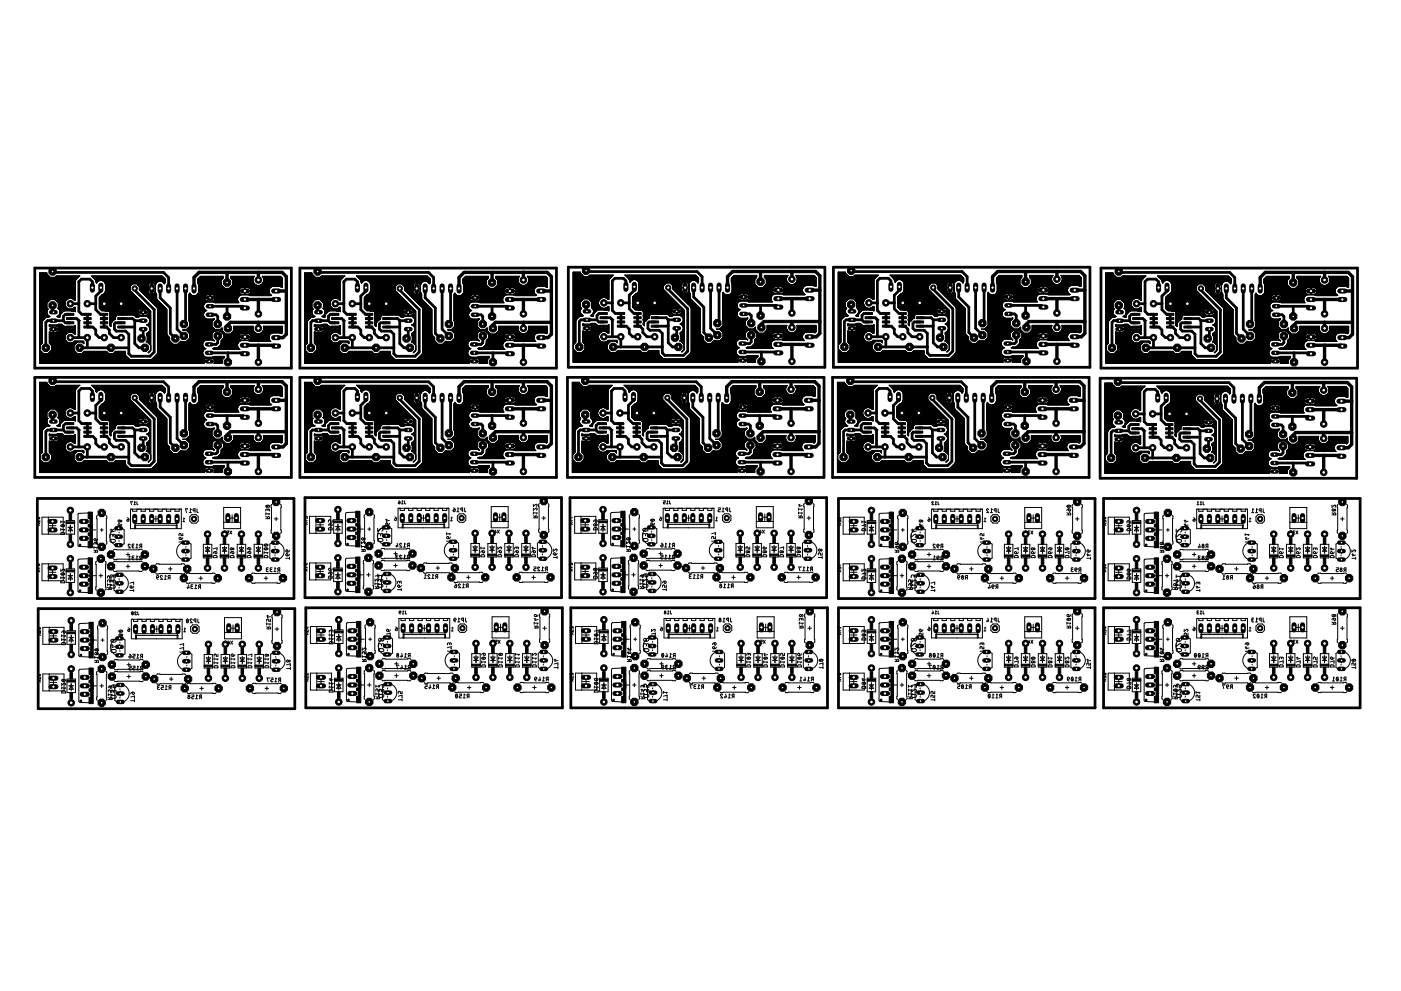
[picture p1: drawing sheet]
<svg xmlns="http://www.w3.org/2000/svg" width="420mm" height="297mm" viewBox="0 0 420 297" stroke-linecap="round" stroke-linejoin="round" font-family="sans-serif">
<g fill="none" stroke="#000" stroke-width=".3">
<path d="M11.9 96.1h.9M11.9 85.1h10.7M11.9 94.7l3 .1M11.9 94.4h2.5M11.9 94.2l2.3 .1M11.9 94.2h2.3M11.9 93.6h2.2M11.9 82.7h2.7M11.9 84.3h10.7M11.9 99h.8M11.9 98.9h.8M11.9 88.6h10.7"/>
<path d="M11.9 82.7l2.8 .1M11.9 86.4h10.7M11.9 85.5h10.7M11.9 86h10.7M11.9 85.8h10.7M11.9 88.4h10.7M11.9 97.8h.8M11.9 100h.8M11.9 99.8h.8M11.9 83.1h11.6M11.9 92.6h2.5M11.9 92h2.1"/>
<path d="M11.9 95.8h1.3M11.9 99.6h.8M11.9 98.7h.8M11.9 98.6h.8M11.9 97.7h.8M11.9 97.5h.8M11.9 97.2h.8M11.9 98h.8M11.9 99.5h.8M11.9 87.2h10.7M11.9 87.3h10.7M11.9 88.3h10.7"/>
<path d="M11.9 86.2h10.7M11.9 99.9h.8M11.9 86.5h10.7M11.9 84.6h10.7M11.9 92.3h2.2M11.9 91.1h2.1M11.9 91h2.1M11.9 93.5h2.2M11.9 94.5l2.6 .1M11.9 89.3h10.7M11.9 89.2h10.7M11.9 99.7h.8"/>
<path d="M11.9 99.4h.8M11.9 99.3h.8M11.9 99.2h.8M11.9 99.1h.8M11.9 98.8h.8M11.9 98.5h.8M11.9 98.4h.8M11.9 98.3h.8M11.9 98.2h.8M11.9 98.1h.8M11.9 97.9h.8M11.9 97.6h.8"/>
<path d="M11.9 97.4h.8M11.9 97.3h.8M11.9 97.1h.8M11.9 97h.8M11.9 96.9h.8M11.9 96.8h.8M11.9 96.7h.8M11.9 96.6h.8M11.9 96.5h.8M11.9 96.3h.8M11.9 95.8h1.2M11.9 95.6h1.4"/>
<path d="M11.9 95.4h1.6M11.9 95.1h1.9M11.9 94.9h2.9M11.9 94.7h2.7M11.9 94.6h2.6M11.9 94.5h2.5M11.9 94.3h2.4M11.9 94.1h2.3M11.9 94h2.2M11.9 93.9l2.2 .1M11.9 93.9h2.2M11.9 93.8h2.2"/>
<path d="M11.9 93.7h2.2M11.9 93.4h2.2M11.9 93.3h2.2M11.9 93.2h2.2M11.9 93h2.3M11.9 92.5h2.4M11.9 92.4l2.3 .1M11.9 92.4h2.2M11.9 92.2h2.1M11.9 92.1h2.1M11.9 91.9h2.1M11.9 91.8h2.1"/>
<path d="M11.9 91.7h2.1M11.9 91.6h2.1M11.9 91.5h2.1M11.9 91.4h2.1M11.9 91.3h2.1M11.9 91.2h2.1M11.9 90.9h2.1M11.9 90.6h2.4M11.9 90.4h2.5M11.9 90h2.9M11.9 89.9h3.1M11.9 89.6h8.5"/>
<path d="M11.9 89.4h10.7M11.9 89.1h10.7M11.9 89h10.7M11.9 88.9h10.7M11.9 88.8h10.7M11.9 88.7h10.7M11.9 88.5h10.7M11.9 88.2h10.7M11.9 88.1h10.7M11.9 88h10.7M11.9 87.9h10.7M11.9 87.8h10.7"/>
<path d="M11.9 87.7h10.7M11.9 87.6h10.7M11.9 87.5h10.7M11.9 87.4h10.7M11.9 87.1h10.7M11.9 87h10.7M11.9 86.9h10.7M11.9 86.8h10.7M11.9 86.7h10.7M11.9 86.6h10.7M11.9 86.3h10.7M11.9 86.1h10.7"/>
<path d="M11.9 85.9h10.7M11.9 85.7h10.7M11.9 85.6h10.7M11.9 85.4h10.7M11.9 85.3h10.7M11.9 85.2h10.7M11.9 85h10.7M11.9 84.9h10.7M11.9 84.8h10.7M11.9 84.7h10.7M11.9 84.5h10.7M11.9 84.4h10.7"/>
<path d="M11.9 84.1h10.7M11.9 83.9h10.8M11.9 83.8h10.9M11.9 83.7h11M11.9 83.4h11.3M11.9 83.1h3.1M11.9 83h3M11.9 82.9h2.9M11.9 82.8h2.9M11.9 82.6l2.7 .1M11.9 82.5l2.6 .1M11.9 82.4l2.5 .1"/>
<path d="M11.9 82.4h2.4M11.9 82.3h2.4M11.9 82.2l2.3 .1M11.9 82.2h2.2M11.9 82.1h2.1M11.9 82h2.1M11.9 81.9h2.1M12.7 96.4v6.4M12.7 96.4h-.8M12.7 96.3l-.8 .1M12.8 96.2h-.9M12.8 96l-.1 .4"/>
<path d="M12.8 96l-.9 .1M12.9 95.9l-1 .1M13 95.9h-1.1M13.3 95.6l-1.4 .1M13.4 95.5h.1M13.4 95.5h-1.5M13.5 95.4l-1.6 .1M13.6 95.3h-1.7M13.7 95.2h-1.8M14 82.1v-.3h-2.1v27.1h49.4l-.1-.3M14 82.1l1 1M14 92.3l.4 .4-.3 .6"/>
<path d="M14 95.1l-1.2 .9M14.1 93.3l.1 1M14.1 90.8h-2.2M14.1 93.2l-2.2 .1M14.1 93.1l-2.2 .1M14.2 90.7h-2.3M14.2 93h-2.3M14.2 94.3l.4 .4M14.2 92.9h-2.3M14.2 90.6l-2.3 .1M14.3 92.8h-2.4M14.4 90.5h-2.5"/>
<path d="M14.4 92.7l-2.5 .1M14.5 90.3l-2.6 .1M14.6 95.1h-2.7M14.6 90.3h-2.7M14.6 94.7l.4 .1M14.7 90.2h-2.8M14.7 95h-2.8M14.8 90.1h-2.9M14.8 97.3l.1 .5M14.8 97.8h.2M14.8 97.7h4.3M14.8 97.3l.3 .1"/>
<path d="M14.8 97.5h4M14.8 99.5l.3 .1M14.8 99.9h5.4M14.8 99.7h5.6M14.8 99.5h.1M14.8 97.6h4.2M14.8 97.5h4.1M14.8 97.4h.2M14.8 97.3h.1M14.9 99.5l-.1 3.3 .7 .7M14.9 99.5l.4 .1M14.9 89.9l-3 .1"/>
<path d="M14.9 97.8l-.1 .1M15 94.8l-3.1 .1M15 94.8l-.4 .3M15 89.8l-1 1v1.5M15.3 97.7l-.4 .1M16 99h.1M16 98.9h.1M16 97.8h.1M16 97.7v.9h6.6M16 98h.1M16 99.5h.1M16 99.4h.1"/>
<path d="M16 99.3h.1M16 99.2h.1M16 99.1h.1M16 98.8h.1M16 98.7h.1M16 98.5h.1M16 98.4h.1M16 98.3h.1M16 98.2h.1M16 98.1h.1M16 97.9h.1M16.1 97.7v1.9"/>
<path d="M16.5 83.1l.4-.4h7.1l-1.4 1.5v5.8l-.3-.1M16.5 89.8l1 1M16.6 89.9h3.4M16.6 89.9h3.3M16.7 90h3.1M16.8 90.1h3M16.8 97.7l.3 .1M16.8 82.8h6.9M16.8 90.2h2.9M16.9 90.3h2.8M17 97.4h1.7M17 97.8h2.2"/>
<path d="M17 90.3h2.6M17.1 94.8h.9M17.1 90.4h2.5M17.1 97.8l2.5 .2M17.1 97.8l.3 .2M17.1 99.5h5.5M17.2 90.5h2.4M17.2 94.8h.8M17.2 97.3h1.4M17.2 94.9h.8M17.3 97.9h2.3M17.3 90.6h2.3"/>
<path d="M17.3 99.4h5.3M17.3 90.6h2.2M17.3 95h.7M17.3 92.4l.5 .4M17.3 92.4l3.1 .1M17.4 98h3.6v.6M17.4 90.7h2.1M17.4 98h5.2M17.4 94.7h.6M17.4 92.4h2.8M17.4 99.3l-.6 .3M17.4 98l.1 .2"/>
<path d="M17.4 97.2l-.5 .2M17.4 97.2h1.1l.9 .6M17.4 99.3h5.2M17.4 97.2h1.2M17.5 98.1h2.1M17.5 92.5h3M17.5 90.8h2M17.5 92.3h2.6M17.5 99.2h5.1M17.5 92l2.4 .1M17.5 92.3l-.2 .1M17.5 90.8v1.5"/>
<path d="M17.5 91.1h2M17.5 91h2M17.5 99.1h5.1M17.5 94.6h.5M17.5 92.2h2.5M17.5 92.1l2.4 .1M17.5 92h2.3M17.5 91.9h2.2M17.5 91.8h2.2M17.5 91.7h2.1M17.5 91.6h2.1M17.5 91.5h2.1"/>
<path d="M17.5 91.5h2M17.5 91.4h2M17.5 91.3h2M17.5 91.2h2M17.5 90.9h2M17.5 98.2l.1 .2M17.5 92.6h3.2M17.5 98.2h2.1M17.5 98.3h2.1M17.6 99h5M17.6 98.9l-.2 .4M17.6 98.4v.2"/>
<path d="M17.6 98.3l2.1 .1M17.6 98.9h5M17.6 92.6h5M17.6 98.8h5M17.6 98.4l2.1 .1M17.6 98.8v.1M17.6 98.6h.1M17.6 98.7v.1M17.6 98.7h5M17.6 98.5h2.1M17.6 94.5h.4M17.7 92.7h4.9"/>
<path d="M17.7 92.8h4.9M17.8 94.3l-.4 .4M17.8 92.8l.2 .5M17.8 92.9h4.8M17.8 93h4.8M17.9 94.2h.3M17.9 93h4.7M17.9 93.1h4.7M17.9 94h.4M17.9 93.2h1.4M17.9 93.2h1.3M18 94.6v.5l-1-.3 .4-.1"/>
<path d="M18 93.6h.7M18 93.3v.6M18 93.9l-.2 .4M18 93.5h.8M18 94.5l-.5 .1M18.1 94.4h-.4M18.1 94.3h-.3M18.1 94.2l-.3 .1M18.1 94.2l-.1 .4M18.3 94.1h-.4M18.4 93.9l-.5 .1M18.5 93.9h-.5"/>
<path d="M18.6 93.8h-.6M18.7 93.7h-.7M18.8 93.5l-.8 .1M18.9 93.4l-.9 .1M19 93.3l-.9 .9M19 93.3l-1 .1M19.4 93.2l-.4 .1M19.5 90.7v.7M19.5 91.4l.2 .5M19.6 98.1v.3M19.6 98.4l.1 .1M19.7 98.5l.1 .1"/>
<path d="M19.7 91.9l1.1 .7M19.8 98.6h.1M20 100h-5.2M20 89.8l-8.1 .1M20.1 99.9h-5.3M20.1 89.7l-8.2 .1M20.2 99.8l-.5 .5M20.3 89.6l-8.4 .1M20.3 99.8h-5.5M20.6 89.5l-8.7 .1M20.7 99.6l-5.9 .1M20.8 89.4l-1.1 .7-.2 .6"/>
<path d="M20.8 99.6l-.6 .2M21 98.5h.1M21 98.4h.1M21 98.3h.1M21 98.2h.1M21 98.1h.1M21.3 93.2l.2 .1M21.3 93.2h1.3M21.4 93.2h1.2M21.4 92.6l1.2-.5v1.4M21.4 89.4l.9 .6M21.4 99.6l.6 .2"/>
<path d="M21.5 99.6h1.1M21.5 92.6h1.1M21.6 89.5h1M21.7 99.7h.9M21.7 92.5h.9M21.8 89.6h.8M21.8 99.8h.8M21.8 92.5h.8M21.9 89.6h.7M22 99.9h.6M22 92.4h.6M22.1 89.7h.5"/>
<path d="M22.1 99.9h.5M22.1 92.3h.5M22.2 100h.4M22.2 89.8h.4M22.2 92.2h.4M22.2 89.9h.4M22.3 93.3l.3 .2M22.3 92.2h.3M22.3 98.6h-.1M22.4 98.5h.2M22.4 98.5l-.1 .1M22.4 93.3h.2"/>
<path d="M22.4 98.4v.1M22.4 97.6v.1M22.4 97.8h.2M22.4 97.7h.2M22.4 98.4h.1M22.4 97.7v.3M22.4 98.1v.3M22.4 98.3h.2M22.4 98.2h.2M22.4 98.1h.2M22.4 97.9h.2M22.4 97.6h.2"/>
<path d="M22.5 93.4h.1M22.6 97.5h.1M22.6 98h-1.5v.6M22.6 97.5v2.6l-.6-.3M22.6 89.4l-10.7 .1M22.6 98.7h-6.6v.9M22.6 97.5l-.2 .1M22.6 99.5l-5.7 .1M22.6 84.2h-10.7M22.7 84l-10.8 .1M22.7 83.9l-10.8 .1M22.9 83.7l-11 .1"/>
<path d="M23 83.6h-11.1M23.1 83.5v.1M23.1 83.5h-11.2M23.1 96.1h1.1M23.2 83.4l-11.3 .1M23.3 83.3h-11.4M23.4 83.2h-11.5M23.5 83.1h.1M23.5 83.1h-7M23.6 83h-7M23.6 95.6v1M23.7 82.9h-7"/>
<path d="M23.9 82.7l-7.1 .1M27.5 82.7l21.2 .1M27.6 82.8h21.1M27.6 82.9h21.2M27.7 83h21.2M27.9 83.1l-.5-.4h21.2l.9 .9M27.9 83.1h21.1M27.9 83.2h21.2M28 83.3h21.2M28.1 83.4h21.2M28.2 83.4l21.1 .1M28.3 83.5h21.1"/>
<path d="M28.3 83.6h21.2M28.4 83.7h21.1M28.5 83.7h21M28.6 83.8h20.9M28.6 83.8l.2 .7M28.6 83.9h20.9M28.7 84h20.8M28.7 84.2h1M28.7 84.1h1.1M28.8 84.5l.1 .2M28.8 84.3h.6M28.8 84.6h.4"/>
<path d="M28.8 84.6h.3M28.9 84.7l.1 .2M28.9 84.7h.1M28.9 84.8h.1M29 84.8h.1M29.1 84.7l-.1 .2M29.3 84.5h-.5M29.3 84.4h-.5M29.4 84.3l-.3 .4M29.5 84.3h-.7M29.8 92.4l.7 .7h11M29.8 89.2v3.2"/>
<path d="M29.8 89.4l11.6 .1M29.8 92l.7 .1M29.8 92.3h14.4M29.8 91.1h13.2M29.8 91h13.1M29.8 89.3h11.5M29.8 89.2h11.4M29.8 92.4h14.5M29.8 92.2h1M29.8 92.1l.9 .1M29.8 92h.6M29.8 91.9h.6"/>
<path d="M29.8 91.8l.5 .1M29.8 91.8h.4M29.8 91.7h.4M29.8 91.6h.3M29.8 91.5h.3M29.8 91.4h.3M29.8 91.3h.2M29.8 91.2h.2M29.8 91.1l.2 .1M29.8 90.9h.2M29.8 90.6h.3M29.8 90.4h.4"/>
<path d="M29.8 90h.7M29.8 89.9h.9M29.8 89.7l11.9 .1M29.8 89.6l11.8 .1M29.8 89.6h11.7M29.8 89.5l11.7 .1M29.8 89.4h11.5M29.8 92.4l14.6 .1M29.8 89.2h11.3M29.9 92.5h14.5M29.9 89h11.1M30 92.6h14.6"/>
<path d="M30 89h10.9M30 84.1l-.6 .2M30 91h.1M30 91.1h.1M30 91.1v.2M30 90.9l-.2 .1M30 90.7v.3M30 91.3l.1 .2M30 90.8h-.2M30 88.9h10.9M30.1 90.7h-.3M30.1 92.6h12"/>
<path d="M30.1 90.6l-.3 .1M30.1 90.6l-.1 .1M30.1 91.5l.1 .2M30.1 92.7h11.8M30.1 88.9h10.7M30.1 90.5h-.3M30.2 90.4l-.1 .2M30.2 91.7l.1 .2M30.2 92.8h11.6M30.2 88.8h10.5M30.2 90.3l-.4 .1M30.3 92.9h11.3"/>
<path d="M30.3 90.3h-.5M30.3 88.7h10.3M30.3 91.9l.1 .1M30.4 88.6h10.2M30.4 90.2h-.6M30.4 93h11.2M30.4 93h11.1M30.4 88.6h10.1M30.4 90.1l-.2 .3M30.4 90.1h-.6M30.5 88.5h9.9M30.5 84.1l.9 .6 .2 .5"/>
<path d="M30.6 88.4h9.7M30.6 88.3h9.7M30.6 88.3l-.8 .9M30.6 89.9l-.8 .1M30.7 84.1h18.8M30.8 89.9l-.4 .2M30.8 84.2h18.7M30.8 88.3h9.4M31 89.8l-.2 .1M31 84.3h18.5M31 89.8l-1.2 .1M31 88.2h9.1"/>
<path d="M31 88.2l-.4 .1M31.1 88.1h8.9M31.1 84.3h16.5M31.2 89.8h.2M31.2 89.8h-.2M31.2 88h8.8M31.2 84.4h16.3M31.2 90.7h.1M31.2 90.5h.1M31.2 89.9h.1M31.2 92h.1M31.2 89.8v2.5l-.8-.3"/>
<path d="M31.2 90.2h.1M31.2 92.2h.1M31.2 92.1h.1M31.2 91.9h.1M31.2 91.8h.1M31.2 91.7h.1M31.2 91.6h.1M31.2 91.5h.1M31.2 91.4h.1M31.2 91.3h.1M31.2 91.2h.1M31.2 91.1h.1"/>
<path d="M31.2 90.9h.1M31.2 90.8h.1M31.2 90.6h.1M31.2 90.4h.1M31.2 90.3h.1M31.2 90.1h.1M31.2 90h.1M31.2 87.9h8.7M31.2 84.5h16.1M31.3 89.8l.1 2.5 .3-.1M31.3 87.9h8.5M31.3 84.6h15.9"/>
<path d="M31.4 84.6h15.7M31.4 89.8h.2M31.4 87.8h8.4M31.4 93.2l.3 .1M31.5 87.7h8.2M31.5 93.2h9.9M31.5 87.7h8.1M31.5 84.8h13.5M31.5 87.6h8M31.5 84.8h13.4M31.5 89.8h4.6M31.5 87.5h7.9"/>
<path d="M31.5 84.9h13.3M31.6 89.8l.5 .3M31.6 93.2h9.8M31.6 87.4h7.7M31.6 85h13.1M31.6 85.2h8.1M31.6 85.2v2M31.6 87.2l-.6 1M31.6 86.4h7.4M31.6 86h7.4M31.6 87.2h7.6M31.6 87.3h7.6"/>
<path d="M31.6 86.2h7.4M31.6 86.5h7.4M31.6 87.1h7.5M31.6 87h7.4M31.6 86.9h7.4M31.6 86.8h7.4M31.6 86.7h7.4M31.6 86.6h7.4M31.6 86.3h7.4M31.6 86.1h7.4M31.6 85.9h7.4M31.6 85.8h7.5"/>
<path d="M31.6 85.4h7.8M31.6 85.3h8M31.7 92.2h4.2M31.8 89.9h4M31.8 92.2h4M31.9 89.9h3.8M32 92.1h3.6M32 90h3.6M32.1 90.1h3.4M32.1 92l-.4 .2M32.1 90.1l.2 .3M32.1 92h3.4"/>
<path d="M32.1 91.9h3.4M32.2 90.2h3.2M32.2 91.9l-.1 .1M32.2 91.9h3.2M32.2 90.3h3.1M32.3 91.8h3M32.3 90.3h3M32.3 91.7h3M32.3 91.7l-.1 .2M32.3 90.4l.1 .2M32.4 91.6h2.8M32.4 90.4h2.8"/>
<path d="M32.4 90.5h2.8M32.4 91.5h2.8M32.4 93.3l.5 .3M32.4 90.6l.1 .1M32.4 90.6h2.8M32.5 90.7h2.6M32.5 91.4h2.6M32.5 91.3l-.2 .4M32.5 90.7v.3M32.5 91.3h2.6M32.5 91.1v.2M32.5 91h.1"/>
<path d="M32.5 91.1h.1M32.5 91.1l2.6 .1M32.5 90.9h2.6M32.6 93.3h8.8M32.7 93.4h8.6M32.8 93.5h8.5M32.9 93.6l.1 1M32.9 93.5h12.3M32.9 96.1h1.4M32.9 96.1l.1 1.1M32.9 97.4v.2M32.9 94.8l.1 .3"/>
<path d="M32.9 97.4h.4M32.9 96.2h.9M32.9 94.8h1.8M32.9 93.6h12.3M32.9 97.5h.4M32.9 97.3h.4M32.9 94.9h1.8M32.9 93.7h2.2M32.9 96.3h.8M32.9 95h1.8M32.9 97.2h.4M32.9 93.8h2.2"/>
<path d="M33 95.1v.8M33 95.1h1.6M33 94.4h2M33 94.3h8.6M33 94.2h8.5M33 97.2l-.1 .2M33 95.9l-.1 .2M33 94.6l-.1 .2M33 97.2h.3M33 94.5h2M33 97.6h.3M33 97.1h.3"/>
<path d="M33 97h.3M33 96.9h.3M33 96.8h.3M33 96.7h.3M33 96.6h.4M33 95.8h1.2M33 95.6h1.6M33 95.5h1.6M33 95.4h1.6M33 95.3h1.6M33 95.2h1.6M33 94.6h2"/>
<path d="M33 94.3h2M33 94.1h2M33 94h2M33 93.9h2M33 97.7h.3M33.1 97.8h.2M33.2 97.8h.1M33.3 96.9v1l-.4-.3M33.3 96.8l-.3 .1M33.4 96.6h-.4M33.5 96.5h-.5M33.6 96.4h-.6"/>
<path d="M33.8 95.6v1M33.9 96l-1 .1M34 95.9l-1.1 .1M34.1 95.9h-1.1M34.1 95.9l-.8 1M34.4 95.7l-1.4 .1M34.5 95.7l-.4 .2M34.6 95.1v.6l-1.6-.1M34.8 94.7l-1.9 .1M34.9 94.7h-2M35 93.9v.3M35 94.3v.3"/>
<path d="M35 94.6l-.4 .5M35.1 91h.1M35.1 91.1h.1M35.1 91.1v.2M35.1 90.9l-2.6 .1M35.1 91.3l.1 .2M35.1 90.8h-2.6M35.2 90.6l-2.8 .1M35.2 90.6l-.1 .4M35.2 91.5l.2 .4M35.3 93.6l-.3 .3M35.4 91.9l.1 .1"/>
<path d="M35.5 90.1l-.3 .5M35.5 92l.7 .3M35.9 89.9l-.4 .2M36 89.8l1 .2M36 89.8l-.1 .1M36.3 90.7h.1M36.3 90.5h.1M36.3 89.9h.1M36.3 92h.1M36.3 89.8v2.5M36.3 90.2h.1M36.3 92.2h.1"/>
<path d="M36.3 92.1h.1M36.3 91.9h.1M36.3 91.8h.1M36.3 91.7h.1M36.3 91.6h.1M36.3 91.5h.1M36.3 91.4h.1M36.3 91.3h.1M36.3 91.2h.1M36.3 91.1h.1M36.3 90.9h.1M36.3 90.8h.1"/>
<path d="M36.3 90.6h.1M36.3 90.4h.1M36.3 90.3h.1M36.3 90.1h.1M36.3 90h.1M36.4 93.6v.7M36.4 94.1h.1M36.4 94h.1M36.4 93.9h.1M36.4 93.8h.1M36.4 93.7h.1M36.4 89.8v2.5"/>
<path d="M36.6 89.8l5.2 .1M36.8 92.2h7.4M36.8 92.2l-.4 .1M36.9 89.9h4.9M36.9 92.2h7.2M37 89.9l4.9 .1M37 90l.4 .4M37 92.1h7M37.1 90h4.9M37.1 90.1h5M37.2 92l-.4 .2M37.2 92h6.7"/>
<path d="M37.2 91.9h6.7M37.2 90.2h4.9M37.3 91.9l-.1 .1M37.3 91.9h6.5M37.3 90.3h4.9M37.4 91.8h6.3M37.4 90.3l4.9 .1M37.4 91.7h6.3M37.4 91.7l-.1 .2M37.4 90.4l.1 .2M37.4 91.6h6.2M37.4 90.4h5"/>
<path d="M37.5 90.5h5M37.5 91.5h6M37.5 91.5l-.1 .2M37.5 90.6l.1 .1M37.5 91.5h5.9M37.5 90.6h5M37.5 93.6l.2 .1M37.5 90.6l5.1 .1M37.5 90.7h5.2M37.5 91.4h5.8M37.6 91.3l-.1 .2M37.6 90.7v.3"/>
<path d="M37.6 91.3h5.7M37.6 91.3h5.6M37.6 90.8h5.2M37.6 91h.1M37.6 91.1h.1M37.6 91.1v.2M37.6 91.1l5.5 .1M37.6 90.9l5.3 .1M37.6 90.9h5.2M37.7 93.7h.1M37.7 93.7h3.6M37.7 93.7l.1 .2"/>
<path d="M37.7 93.8h3.7M37.8 94.3v.1h4M37.8 93.9v.3M37.8 94.3h3.9M37.8 94.1h3.7M37.8 94h3.6M37.8 93.9l3.6 .1M37.8 93.9h3.6M39 87.1l6.2 6.2M39 85.9v1.2M39.1 85.8l-7.5 .1M39.2 85.7h-7.6"/>
<path d="M39.3 85.6h-7.7M39.4 85.5l-7.8 .1M39.5 85.4h-7.9M39.6 85.2l-8 .1M39.8 85.1l-.8 .8M40 94.4l.8 .7h.7M40.1 94.5h1.9M40.2 94.5l5 .1M40.4 94.6h4.8M40.4 94.7h4.8M40.5 94.7h4.7M40.6 94.8h1.4"/>
<path d="M40.7 94.9h1.1M40.7 95h1M41 85.1l.8 .8M41.1 85.2h3.5M41.2 85.2h3.3M41.3 85.3h3.2M41.3 85.4h3.2M41.3 93.5h.1M41.3 93.6v.1M41.3 93.7l.1 .2M41.4 93.3l-.1 .2M41.4 93.9v.1"/>
<path d="M41.4 85.4h3M41.4 85.5h3M41.4 93.1v.2M41.4 94l.2 .2M41.5 85.6h2.9M41.6 93l-.2 .1M41.6 94.2l.1 .1M41.6 85.7h2.8M41.7 94.3l.1 .1M41.7 85.8h2.7M41.8 86.9l5.5 5.7M41.8 85.9v1"/>
<path d="M41.8 86.4h4.8M41.8 86h2.6M41.8 86.2h2.6M41.8 86.9h2.6M41.8 86.8h2.6M41.8 86.7h2.6M41.8 86.6h2.6M41.8 86.3h2.6M41.8 86.1h2.6M41.8 85.9h2.6M41.8 94.4l.2 .1M41.9 87h2.5"/>
<path d="M42 94.5h.2M42 94.8l-.5 .3M42 87.1h2.4M42.1 87.2h2.3M42.2 87.3h2.2M42.2 92.6l-.6 .4M42.3 87.4h2.1M42.4 87.5h2.1M42.5 87.5l2 .1M42.5 87.6l2 .1M42.6 87.7h2M42.7 87.8h1.9"/>
<path d="M42.8 87.9h1.9M42.9 87.9h1.8M42.9 94.4h.1M42.9 94.2h.1M42.9 93.2h.1M42.9 93.1h.1M42.9 92.6h.1M42.9 92.6v1.9M42.9 94.5h.1M42.9 94.3h.1M42.9 94.1h.1M42.9 94h.1"/>
<path d="M42.9 93.9h.1M42.9 93.8h.1M42.9 93.7h.1M42.9 93.5h.1M42.9 93.4h.1M42.9 93.3h.1M42.9 93h.1M42.9 92.9h.1M42.9 92.8h.1M42.9 92.7h.1M42.9 88h1.9M43 92.6v1.9"/>
<path d="M43 88.1h1.9M43.1 88.2h1.9M43.1 88.2l2.1 .1M43.2 88.3h3.8M43.3 88.4h3.7M43.4 88.5h3.6M43.5 88.6h3.5M43.6 88.7h3.4M43.7 88.8h3.3M43.7 92.6l.2 .1M43.8 88.8h3.2M43.8 92.6h.8"/>
<path d="M43.8 88.9h3.2M43.9 94.8l.8 .6M43.9 92.7l.4 .3M43.9 89h3.1M43.9 94.8h1.3M43.9 94.5h1.3M44 92.7l.7 .1M44 89h3M44 99.9v.7M44 100h1.2M44 99.9h1.2M44 97.4h1.2"/>
<path d="M44 89.1h3M44 94.4h1.2M44.1 97.5h1.1M44.1 89.2h2.9M44.1 97.3h1.1M44.1 99.9h1.1M44.1 94.9h1.1M44.1 92.8h.7M44.2 94.3h1M44.2 89.3h2.8M44.2 99.8h1M44.2 95h1"/>
<path d="M44.2 92.9h.7M44.3 94.3h.9M44.3 89.4h2.7M44.3 97.5h.9M44.3 97.6l.4 .3M44.3 97.2l-.3 .2 .3 .2M44.3 93l.1 .1M44.3 97.2h.9M44.3 93h.6M44.4 94.2h.8M44.4 93h.6M44.4 95.1h.8"/>
<path d="M44.4 97.2h.8M44.4 99.7h.8M44.4 97.6h.8M44.4 94.1h.8M44.4 89.5l2.6 .1M44.4 93.1l.7 .1M44.4 85.6v1.7M44.4 87.3v.2M44.4 85.5v.1M44.4 87.5l.2 .3M44.4 93.1l.2 .4M44.4 94l-.7 .5"/>
<path d="M44.4 94h.8M44.5 97.7h.7M44.5 97.1h.7M44.5 95.1h.7M44.5 94h.7M44.5 93.2h.6M44.5 93.2l.7 .1M44.5 93.9h.7M44.5 97h.7M44.5 95.2h.7M44.5 93.3h.7M44.5 89.6h2.5"/>
<path d="M44.5 99.6h.7M44.5 93.8h.7M44.5 93.4h.7M44.6 97.8h.6M44.6 93.5h.1M44.6 93.6v.1M44.6 93.7l-.2 .3M44.6 93.7h.6M44.6 93.5h.6M44.6 89.6l2.5 .1M44.6 85.2l.8-.5v3.6h-.2M44.6 85.2l-.2 .3"/>
<path d="M44.6 87.8l.1 .1M44.6 97h.6M44.6 99.5h.6M44.6 95.3h.6M44.6 89.7l2.5 .1M44.7 85.1h-13.1M44.7 87.9l.1 .1M44.7 97.9h.5M44.7 99.4l-.7 .5M44.7 97.9l.2 .5M44.7 96.9l-.4 .3M44.7 95.4l.2 .5"/>
<path d="M44.7 99.4h.5M44.7 96.9h.5M44.7 95.4h.5M44.7 89.8h2.4M44.7 98h.5M44.7 96.8h.5M44.8 98h.4M44.8 99.3h.4M44.8 96.8h.4M44.8 95.5h.4M44.8 88l.4 .3M44.8 98.1h.4"/>
<path d="M44.8 96.6h.4M44.8 95.6h.4M44.8 99.2h.4M44.8 99.1h.4M44.8 89.9h2.4M44.8 98.2h.4M44.9 89.9l2.4 .1M44.9 99.1h.3M44.9 98.3h.3M44.9 96.5h.3M44.9 95.7h.3M44.9 99h.3"/>
<path d="M44.9 96.4h.3M44.9 95.8h.3M44.9 96.1h.3M44.9 95.9h.3M44.9 98.9l-.2 .5M44.9 95.9v.5M44.9 98.4v.5M44.9 96.4l-.2 .5M44.9 98.9h.3M44.9 98.7h.3M44.9 98.6h.3M44.9 98.8h.3"/>
<path d="M44.9 98.5h.3M44.9 98.4h.3M44.9 96.3h.3M44.9 96.2h.3M44.9 96h.3M45 90h2.3M45 90.1h2.4M45.1 90.2h2.4M45.2 90.3h2.4M45.2 84.7l-13.7 .1M45.2 93.3v11.8M45.3 90.3l2.3 .1"/>
<path d="M45.3 90.4h2.4M45.4 90.5h2.4M45.4 85.1h.1M45.4 85.5h.1M45.4 86h.1M45.4 85.8h.1M45.4 87.2h.1M45.4 87.3h.1M45.4 86.2h.1M45.4 88.2h.1M45.4 88.1h.1M45.4 88h.1"/>
<path d="M45.4 87.9h.1M45.4 87.8h.1M45.4 87.7h.1M45.4 87.6h.1M45.4 87.5h.1M45.4 87.4h.1M45.4 87.1h.1M45.4 87h.1M45.4 86.9h.1M45.4 86.8h.1M45.4 86.7h.1M45.4 86.6h.1"/>
<path d="M45.4 86.3h.1M45.4 86.1h.1M45.4 85.9h.1M45.4 85.7h.1M45.4 85.6h.1M45.4 85.4h.1M45.4 85.3h.1M45.4 85.2h.1M45.4 85h.1M45.4 84.9h.1M45.4 84.8h.1M45.4 84.7h.1"/>
<path d="M45.5 90.6h2.3M45.5 84.7v3.6M45.5 90.6l2.4 .1M45.6 84.7l.7 .3M45.6 90.7h2.4M45.7 90.8h2.4M45.7 88.3h-.1M45.7 88.3h1.3M45.8 90.9h2.4M45.8 84.7h1.2M45.8 90.9l2.4 .1M45.9 91h2.4"/>
<path d="M46 91.1h2.4M46 88.2h1M46 84.8h.9M46.1 91.1l2.4 .1M46.1 88.1h.8M46.1 84.8h.8M46.1 91.2l2.4 .1M46.2 88h.6M46.2 84.9h.6M46.2 91.3h2.4M46.3 87.9h.5M46.3 85h.5"/>
<path d="M46.3 87.9l-.6 .4M46.3 85l.1 .2M46.3 91.4h2.4M46.3 85.1h.5M46.4 87.8h.3M46.4 85.2l.1 .1M46.4 91.5h2.4M46.4 85.2h.3M46.4 87.7h.3M46.5 85.3v.2M46.5 91.5h2.3M46.5 85.3h.2"/>
<path d="M46.5 87.5l.2 .1M46.5 85.4h.1M46.5 87.5l-.2 .4M46.5 85.5v.1M46.5 91.6h2.4M46.5 87.5h.1M46.5 85.5h.1M46.5 87.4h.1M46.5 85.6h.1M46.5 86h.1M46.5 85.8h.1M46.5 87.2h.1"/>
<path d="M46.5 87.3h.1M46.5 86.2h.1M46.5 87.3v.2M46.5 85.6v1.7M46.5 87.1h.1M46.5 87h.1M46.5 86.9h.1M46.5 86.8h.1M46.5 86.7h.1M46.5 86.6h.1M46.5 86.3h.1M46.5 86.1h.1"/>
<path d="M46.5 85.9h.1M46.5 85.7h.1M46.6 91.7h2.4M46.6 85.4v2.1M46.6 87.5l.2 .5M46.6 86.5h-4.8M46.7 91.8h2.3M46.7 91.8l2.4 .1M46.8 84.9l-.2 .5M46.8 88l.2 .2M46.8 91.9h2.4M46.9 92h2.4"/>
<path d="M46.9 92l2.4 .1M47 88.2v1.3M47 89.5l3 3.3M47 92.1l2.4 .1M47.1 92.2h2.4M47.2 92.3h2.4M47.2 92.4h2.5M47.2 92.4l2.5 .1M47.3 92.5h2.5M47.3 92.6h2.6M47.3 96.1h2.7M47.3 95.9h2.7"/>
<path d="M47.3 92.6v13.1M47.3 94.7h2.7M47.3 95.1h2.7M47.3 94.4h2.7M47.3 94.2h2.7M47.3 93.6h2.7M47.3 95.6h2.7M47.3 93.2h2.7M47.3 93.1h2.7M47.3 99h2.7M47.3 98.9h2.7M47.3 97.8h2.7"/>
<path d="M47.3 100h2.7M47.3 99.8h2.7M47.3 99.6h2.7M47.3 98.7h2.7M47.3 98.6h2.7M47.3 97.7h2.7M47.3 97.5h2.7M47.3 97.2h2.7M47.3 98h2.7M47.3 99.5h2.7M47.3 99.9h2.7M47.3 93.5h2.7"/>
<path d="M47.3 94.5h2.7M47.3 99.7h2.7M47.3 99.4h2.7M47.3 99.3h2.7M47.3 99.2h2.7M47.3 99.1h2.7M47.3 98.8h2.7M47.3 98.5h2.7M47.3 98.4h2.7M47.3 98.3h2.7M47.3 98.2h2.7M47.3 98.1h2.7"/>
<path d="M47.3 97.9h2.7M47.3 97.6h2.7M47.3 97.4h2.7M47.3 97.3h2.7M47.3 97.1h2.7M47.3 97h2.7M47.3 96.9h2.7M47.3 96.8h2.7M47.3 96.7h2.7M47.3 96.6h2.7M47.3 96.5h2.7M47.3 96.4h2.7"/>
<path d="M47.3 96.3h2.7M47.3 96.2h2.7M47.3 96h2.7M47.3 95.8h2.7M47.3 95.7h2.7M47.3 95.5h2.7M47.3 95.4h2.7M47.3 95.3h2.7M47.3 95.2h2.7M47.3 95h2.7M47.3 94.9h2.7M47.3 94.8h2.7"/>
<path d="M47.3 94.6h2.7M47.3 94.3h2.7M47.3 94.1h2.7M47.3 94h2.7M47.3 93.9h2.7M47.3 93.8h2.7M47.3 93.7h2.7M47.3 93.4h2.7M47.3 93.3h2.7M47.3 93h2.7M47.3 92.9h2.7M47.3 92.8h2.7"/>
<path d="M47.3 92.7l2.7 .1M47.8 84.3l-1 .6M48.3 84.3l.9 .6M48.4 84.3h1.1M48.5 84.4h1M48.7 84.5h.8M48.9 84.6h.6M49 83.1h-21.2l.8 .7M49 84.7h.5M49.1 84.8h.4M49.1 84.8h.3M49.2 84.9l.1 .2"/>
<path d="M49.2 84.9h.2M49.3 85h.1M49.3 85.1h.1M49.4 84.9l-.1 .2M49.5 83.6v1.2M49.5 84.8l-.1 .1M50 92.8v7.3M55.9 99l1 1v1.4l-1 1M55.9 99h8.6M55.9 98.8h8.6M56 98.7h8.4M56 99.1h8.4"/>
<path d="M56.1 99.2h8.2M56.1 98.6h8.2M56.2 99.3h8M56.2 98.5h8M56.3 98.5h7.9M56.3 99.4h7.8M56.3 99.5h7.8M56.3 98.4h7.8M56.4 98.3h7.6M56.5 99.5h7.5M56.5 98.2h7.4M56.5 99.6h7.4"/>
<path d="M56.6 98.2h7.3M56.6 99.7h7.2M56.7 99.8h7.1M56.7 98.1h7.1M56.7 96.1h7.1M56.7 96.2l.2 .2v1.5M56.7 94.7l4.4 .1M56.7 95.1h4.6M56.7 94.4h4.3M56.7 94.2h4.3M56.7 93.6h4.5M56.7 95.6l7.5 .1"/>
<path d="M56.7 88.2v8M56.7 88.6h5M56.7 88.4h.6M56.7 90.5h14.7M56.7 89.9l5 .1M56.7 89.4h4.7M56.7 92.6h4.6M56.7 92h4.3M56.7 89.8l4.9 .1M56.7 88.3h.6M56.7 92.3h4.4M56.7 91h4.6"/>
<path d="M56.7 94.5h4.3M56.7 89.2h14.7M56.7 90.2h14.6M56.7 96.3h7M56.7 95.8h7.5M56.7 95.6h5.2M56.7 95.5h5.1M56.7 95.4l4.9 .1M56.7 95.4h4.8M56.7 95.3h4.8M56.7 95.2h4.7M56.7 95h4.5"/>
<path d="M56.7 94.9h4.5M56.7 94.8l4.5 .1M56.7 94.7h4.4M56.7 94.6h4.3M56.7 94.3h4.3M56.7 94.1h4.3M56.7 94h4.4M56.7 93.9h4.4M56.7 93.5h4.6M56.7 93.2h5M56.7 93h5.3M56.7 93h5"/>
<path d="M56.7 92.9h4.9M56.7 92.8h4.8M56.7 92.7l4.7 .1M56.7 92.5h4.5M56.7 92.4l4.5 .1M56.7 92.4h4.5M56.7 92.2h4.4M56.7 92.1l4.4 .1M56.7 91.9h4.3M56.7 91.8h4.3M56.7 91.7h4.3M56.7 91.6h4.3"/>
<path d="M56.7 91.5h4.3M56.7 91.5h4.4M56.7 91.3h4.4M56.7 91.1h4.5M56.7 90.9h4.7M56.7 90.6h5.2M56.7 90.4h14.7M56.7 90.3l14.7 .1M56.7 90.3h14.7M56.7 90.1h5.2M56.7 90h5.1M56.7 89.9h4.9"/>
<path d="M56.7 89.7l4.8 .1M56.7 89.6l4.8 .1M56.7 89.6h4.7M56.7 89.5h4.7M56.7 89.1h4.7M56.7 89h4.7M56.7 88.9h4.7M56.7 88.5l1 .1M56.7 88.4l.8 .1M56.7 88.2l.5 .1M56.7 88.2h.4M56.7 98h7"/>
<path d="M56.7 99.9h7M56.7 88.1h.4M56.8 99.9h6.8M56.8 97.9h6.8M56.8 88l-.1 .2M56.8 88h.2M56.9 96.4h6.7M56.9 97.9l-1 1M56.9 97.8h6.6M56.9 100h6.6M56.9 97.7h6.6M56.9 97.5h6.6"/>
<path d="M56.9 97.2h6.6M56.9 97.6h6.6M56.9 97.4h6.6M56.9 97.3h6.6M56.9 97.1h6.6M56.9 97h6.6M56.9 96.9h6.6M56.9 96.8h6.6M56.9 96.7h6.6M56.9 96.6h6.6M56.9 96.5h6.6M56.9 87.9h.1"/>
<path d="M56.9 87.8l-.1 .2M56.9 87.8l.1 .2M57 88l.9 .6M59 88.4h3M59.1 88.3h22.1M59.2 88.3h13.2M59.2 88.2h13M59.3 88.1h12.8M59.3 83.7v1.2M59.3 84h7M59.3 84.3h7M59.3 84.9h.1"/>
<path d="M59.3 84.6h7M59.3 84.8h7M59.3 84.7h7M59.3 84.5h7M59.3 84.4h7M59.3 84.2h7M59.3 84.1h7M59.3 83.8h7.2M59.3 83.7h7.3M59.4 88l-.9 .6M59.4 84.9l.2 .5v2.1M59.4 88h12.6"/>
<path d="M59.4 84.9h6.9M59.4 87.9h12.5M59.4 85h6.9M59.4 85.1h6.9M59.4 87.9h12.4M59.5 87.8h12.3M59.5 85.2h6.8M59.5 87.7h12.2M59.5 85.3h6.8M59.6 87.6h12.1M59.6 85.4h6.7M59.6 87.5l-.2 .5"/>
<path d="M59.6 86.4h12.4M59.6 85.5l6.9 .1M59.6 86l7.4 .1M59.6 85.8l7.2 .1M59.6 87.2h21.1M59.6 87.3h21.1M59.6 86.2l7.6 .1M59.6 87.5h12M59.6 87.4h12M59.6 87.3h12M59.6 87.1h12M59.6 87h12"/>
<path d="M59.6 86.7h12.1M59.6 86.3l7.7 .1M59.6 86.3h7.6M59.6 86.1l7.5 .1M59.6 86h7.3M59.6 85.9h7.3M59.6 85.8h7.1M59.6 85.7h7.1M59.6 85.6h7M59.6 85.4h6.8M59.6 83.4h7.3M59.7 83.3h7.2"/>
<path d="M59.8 83.2h7.1M59.8 83.1h7.1M59.9 83.1h7M60 83h6.9M60.1 82.9h6.8M60.2 82.8h6.7M61 91.5v.6M61 94.1v.5M61 92.1l.2 .4M61 94.6l.2 .5M61.1 91.4h-4.4M61.1 93.9h-4.4"/>
<path d="M61.2 93.8h-4.5M61.2 91.2l-4.5 .1M61.2 93.7h-4.5M61.2 91.1l-.2 .4M61.2 92.5l.4 .4M61.2 95.1l.4 .4M61.2 91.1h-4.5M61.3 93.5l-4.6 .1M61.4 89.2h.1M61.4 89.3v.1M61.4 89.4v.1M61.4 90.9l-4.7 .1"/>
<path d="M61.4 89.5l.2 .4M61.4 93.4l-4.7 .1M61.4 89h-4.7M61.5 88.8l-4.8 .1M61.5 88.8l-.1 .4M61.5 93.3l-4.8 .1M61.5 90.8h-4.8M61.6 88.8h-4.9M61.6 90.7h-4.9M61.6 90.7l-.4 .4M61.6 92.9l.4 .2-.4 .1M61.6 93.2l-.6 .9"/>
<path d="M61.6 95.5l.5 .2M61.6 93.2l-4.9 .1M61.6 88.7l-.1 .1M61.6 89.9l.7 .3M61.6 88.7h-4.9M61.7 88.5l-.1 .2M61.7 88.5l-3.1 .1M61.8 90.6l-5.1 .1M61.9 88.4l-3 .1M61.9 93.1l-5.2 .1M62.1 90.5l-.5 .2M62.3 88.3l-.6 .2"/>
<path d="M63 88.6h.1M63 88.4h.1M63 89.9h.1M63 89.4h.1M63 89.8h.1M63 88.3v1.9M63 90.1h.1M63 90h.1M63 89.7h.1M63 89.6h.1M63 89.5h.1M63 89.1h.1"/>
<path d="M63 89h.1M63 88.9h.1M63 88.8h.1M63 88.7h.1M63 88.5h.1M63.5 96.4v1.5M63.5 97.9l1.1 1M63.8 88.3l.5 .2M63.8 96.2h-7.1M63.9 90.5l.5 .2M63.9 96l-7.2 .1M64 95.9l-7.3 .1"/>
<path d="M64.1 88.4h17.1M64.1 95.6h.1M64.1 90.6h7.4M64.1 90.1h7.2M64.1 95.9h-7.4M64.1 90.1l-.3 .1M64.1 88.4h8.1M64.2 95.5h.1M64.2 90.6l7.3 .1M64.2 90h7M64.2 95.5v.2M64.2 95.5l-.3 .2"/>
<path d="M64.2 95.7l-.7 .7M64.2 95.7l-7.5 .1M64.3 88.5h7.7M64.3 90h6.9M64.3 88.5l.1 .2M64.3 90l-.2 .1M64.4 88.6h7.4M64.4 89.9h6.8M64.4 90.7h.1M64.4 88.7l.1 .1M64.4 89.9l-.1 .1M64.4 88.7h7.4"/>
<path d="M64.5 89.8h6.7M64.5 88.8h7.2M64.5 88.8l.1 .2M64.5 89.7h6.7M64.5 88.8h7.1M64.6 89.6h6.6M64.6 88.9h6.9M64.6 99l-1.1 1v1.4M64.6 89v.2M64.6 89.5l-.2 .4M64.6 89.1h6.8M64.6 89h6.8"/>
<path d="M64.6 89.2h.1M64.6 89.3v.1M64.6 89.4v.1M64.6 89.4h6.7M66 99l1 1v1.4M66.1 99h.5M66.1 98.8h.5M66.1 98.7h.5M66.2 99.1h.4M66.2 98.7h.4M66.3 99.2h.4M66.3 98.6h.3"/>
<path d="M66.3 99.2l.5 .1M66.3 84v1.4M66.3 85.4l1.1 1M66.4 98.5h.2M66.4 99.3l.4 .1M66.4 83.9l-7.1 .1M66.5 99.4h.4M66.5 83.9h-7.2M66.5 99.5h.5M66.5 98.4h.1M66.6 98.9h-11.8l11.8 .1M66.6 98.3l-.6 .6"/>
<path d="M66.6 98.3v.8M66.6 99.1l1 1M66.6 98.3h.1M66.6 83.7l-7.3 .1M66.6 99.5l.5 .1M66.7 99.6l.4 .1M66.7 83.6h-7.3M66.8 99.7h.4M66.8 99.8h.5M66.8 83.5h-7.4M66.9 99.9h.4M66.9 83.4l-7.4 .1"/>
<path d="M66.9 83.4v-.6h-6.7l-.9 .9M66.9 83.4l-.6 .6M67 99.9h.4M67 100h.5M68.9 86.3h3.3M69.2 83.4l.6 .6M69.2 83.1h6.9M69.2 83.4h6.8M69.3 86h12.1M69.3 83.4h6.6M69.3 99.9h7.5M69.4 83.5h6.5"/>
<path d="M69.4 99.8h7.3M69.4 83.6h6.5M69.5 85.8h15.2M69.5 99.7h7M69.5 85.7h15.2M69.5 83.7h6.4M69.6 83.7h6.3M69.6 85.6h15.1M69.6 99.6h6.8M69.7 83.8h6.2M69.7 85.6h15M69.7 99.5h6.6"/>
<path d="M69.7 83.9h6.2M69.8 99.4h6.4M69.8 85.4h7.1M69.8 83.9h6.1M69.8 85.1h6.6M69.8 84h6.1M69.8 84.3h6.1M69.8 85.4l-1 1M69.8 84v1.4M69.8 84.6l6.2 .1M69.8 85.4h7M69.8 85.3h6.8"/>
<path d="M69.8 85.2l6.8 .1M69.8 85.2h6.7M69.8 85h6.5M69.8 84.9l6.4 .1M69.8 84.8l6.4 .1M69.8 84.8h6.3M69.8 84.7l6.3 .1M69.8 84.6h6.2M69.8 84.5h6.2M69.8 84.4h6.1M69.8 84.2h6.1M69.8 84.1h6.1"/>
<path d="M69.9 99.3h6.2M70 99.2h6.1M70.1 99.1h6M70.1 99h5.9M70.1 98.9h5.8M70.1 98.7h5.8M70.1 98.6h5.8M70.1 98h5.8M70.1 99l5.9 .1M70.1 98.8h5.8M70.1 98.5h5.8M70.1 98.4h5.8"/>
<path d="M70.1 98.3h5.8M70.1 98.2h5.8M70.1 98.1h5.8M71.2 89.5v.6M71.2 90.1l.3 .5M71.3 89.4l-6.7 .1M71.3 89.3h-14.6M71.5 89l-.3 .5M71.5 90.6l.1 .1h-7.2M71.5 89h-6.9M71.6 87.1v.1M71.6 87.3h.1"/>
<path d="M71.6 87.3v.2M71.6 87.5l.1 .1M71.6 87v.1M71.7 87.6l.1 .2M71.7 86.8l-.1 .2M71.7 86.9h-12.1M71.7 86.8h-12.1M71.8 87.8l.2 .2M71.8 86.7l-.1 .1M71.8 86.7h-12.2M71.8 86.6h-12.2M71.9 86.5h-12.3"/>
<path d="M72 88l.4 .3M72 86.4l-.2 .3M72.1 86.3l-3.2 .1M72.1 86.3l-.1 .1M72.2 100h-3M72.4 88.4l-.9 .6M72.4 86.2l-3.4 .1M72.4 88.3h.2M72.4 86.2h2M72.4 86.2l-.3 .1M72.5 99.9h-3.2M72.6 99.9l-.6 .2"/>
<path d="M73.4 86.4h.1M73.4 100h.1M73.4 86.2v2.1M73.4 99.9v2.1M73.4 86.5h.1M73.4 99.9h.1M73.4 88.2h.1M73.4 88.1h.1M73.4 88h.1M73.4 87.9h.1M73.4 87.8h.1M73.4 87.7h.1"/>
<path d="M73.4 87.6h.1M73.4 87.5h.1M73.4 87.4h.1M73.4 87.3h.1M73.4 87.1h.1M73.4 87h.1M73.4 86.9h.1M73.4 86.8h.1M73.4 86.7h.1M73.4 86.6h.1M73.4 86.3h.1M74.3 99.9l.4 .2"/>
<path d="M74.3 99.9h2.7M74.4 88.3h-.1M74.4 86.2l.3 .1M74.4 86.2h6.7M74.4 88.3h6.7M74.5 88.4l.5 .2 6.5-.1-.2-.1M74.6 100h6.7M74.6 88.4l6.8 .1M74.7 88.2h6.3M74.7 86.3h6.3M74.7 86.3l.2 .1M74.7 88.1h6.3"/>
<path d="M74.8 86.3h6.2M74.8 88.5h6.6M74.9 86.4h6M74.9 86.4l.2 .3M74.9 88h6M74.9 86.5h6M75 87.9h5.8M75 87.9l-.6 .4M75 86.6h5.8M75.1 87.8h5.7M75.1 86.7h5.7M75.1 86.7l.1 .3"/>
<path d="M75.1 87.7h5.7M75.1 87.7h5.6M75.1 86.8h5.6M75.2 87.6h5.5M75.2 87.5l-.2 .4M75.2 87v.1M75.2 87.5h5.5M75.2 87h5.5M75.2 87.3v.2M75.2 87.1v.1M75.2 87.3h.1M75.2 87.4h5.5"/>
<path d="M75.2 87.3h5.5M75.2 87.1h5.5M75.9 83.6v.6M75.9 98.1v.6M75.9 84.2l.7 1.1 .6 .3M75.9 98.1l.1-.3h-5.9v1.3l-1 1M75.9 98.7l.7 1.1 .6 .2M75.9 97.9h-5.8M76 97.8l-5.9 .1M76 83.3h-6.8M76.1 83.2h-6.9M76.1 83.1h-6.9"/>
<path d="M76.2 83h-7M76.3 82.9h-7.1M76.3 82.8h-7.1v.6M76.3 82.8h-7.1M76.3 82.8l-.4 .8M78 85.4h6.7M78.1 85.4h6.6M78.2 99.9h3.4M78.3 85.3h6.4M78.4 85.3h6.3M78.4 99.7h6.3M78.5 99.7h6.2"/>
<path d="M78.5 85.2h6.2M78.6 99.6h6.1M78.6 85.1h6.1M78.7 99.5h6M78.7 85h6M78.7 82.8h5.5M78.7 82.9h5.5M78.8 99.4h5.9M78.8 83h5.5M78.8 84.9h5.9M78.9 99.3h5.8M78.9 84.8h5.8"/>
<path d="M78.9 83.1h5.5M78.9 83.1h5.6M78.9 99.2h5.8M78.9 84.7h5.8M78.9 99.1h5.8M78.9 83.2h5.6M79 99.1h5.7M79 83.3h5.6M79 97.8h5.7M79 84.6h5.7M79 84.5h5.7M79 99h5.7"/>
<path d="M79 83.4h5.7M79 98.9h5.7M79 97.9h5.7M79 84.4h5.7M79.1 98h5.6M79.1 98.8h5.6M79.1 84.3h5.6M79.1 83.5h5.6M79.1 98.7h5.6M79.1 83.6h5.6M79.1 84h5.6M79.1 84.2l-.7 1.1-.6 .3"/>
<path d="M79.1 83.6v.6M79.1 98.1v.6M79.1 98.1l-.1-.3h5.7v1.9M79.1 98.7l-.7 1.1-.6 .2M79.1 98.6h5.6M79.1 98.5h5.6M79.1 98.4h5.6M79.1 98.3h5.6M79.1 98.2h5.6M79.1 98.1h5.6M79.1 84.2h5.6M79.1 84.1h5.6"/>
<path d="M79.1 83.9h5.6M79.1 83.8h5.6M79.1 83.7h5.6M80.7 87v.5M80.7 87.5l.2 .5M80.7 86.9h-5.5M80.9 86.4l-.2 .6M80.9 88l.4 .4M81.2 86.1l-12.1 .1M81.3 86l-.4 .4M81.3 86l-12.1 .1M81.5 99.9h-3.5"/>
<path d="M81.6 85.9h-12.3M81.8 85.8l-.5 .2M81.8 99.8l-.9 .6M83.8 85.8l.6 .2M83.8 99.8l.6 .2M84 99.9h.6M84 85.9h.7M84.1 99.9h.4M84.2 86h.5M84.3 100h.1M84.4 86v.1M84.6 99.8h-6.3"/>
<path d="M84.7 83.4l-.6-.6h-5.5l.5 .8M84.7 83.4v2.7l-.4-.1M84.7 85.8l-15.3 .1M84.7 99.7l-.3 .3M91.4 96.1h.9M91.4 85.1h10.7M91.4 94.7l3 .1M91.4 94.4h2.5M91.4 94.2l2.3 .1M91.4 94.2h2.3M91.4 93.6h2.1M91.4 84h10.8"/>
<path d="M91.4 82.7h2.7M91.4 84.3h10.7M91.4 99h.8M91.4 98.9h.8M91.4 88.6h10.7M91.4 82.7l2.8 .1M91.4 86.4h10.7M91.4 85.5h10.7M91.4 86h10.7M91.4 85.8h10.7M91.4 88.4h10.7M91.4 97.8h.8"/>
<path d="M91.4 100h.8M91.4 99.8h.8M91.4 83.1h11.5M91.4 92.6h2.5M91.4 92h2.1M91.4 99.6h.8M91.4 98.7h.8M91.4 98.6h.8M91.4 97.7h.8M91.4 97.5h.8M91.4 97.2h.8M91.4 98h.8"/>
<path d="M91.4 99.5h.8M91.4 87.2h10.7M91.4 87.3h10.7M91.4 88.3h10.7M91.4 86.2h10.7M91.4 99.9h.8M91.4 86.5h10.7M91.4 84.6h10.7M91.4 92.3h2.2M91.4 91.1h2.1M91.4 91h2.1M91.4 93.5h2.1"/>
<path d="M91.4 94.5l2.6 .1M91.4 89.3h10.7M91.4 89.2h10.7M91.4 99.7h.8M91.4 99.4h.8M91.4 99.3h.8M91.4 99.2h.8M91.4 99.1h.8M91.4 98.8h.8M91.4 98.5h.8M91.4 98.4h.8M91.4 98.3h.8"/>
<path d="M91.4 98.2h.8M91.4 98.1h.8M91.4 97.9h.8M91.4 97.6h.8M91.4 97.4h.8M91.4 97.3h.8M91.4 97.1h.8M91.4 97h.8M91.4 96.9h.8M91.4 96.8h.8M91.4 96.7h.8M91.4 96.6h.8"/>
<path d="M91.4 96.5h.8M91.4 96.4h.8M91.4 96.3h.8M91.4 95.8h1.2M91.4 95.6h1.4M91.4 95.4h1.6M91.4 95.1h1.9M91.4 94.9h2.9M91.4 94.7h2.7M91.4 94.6h2.6M91.4 94.5h2.5M91.4 94.3h2.4"/>
<path d="M91.4 94.1h2.3M91.4 94h2.2M91.4 93.9l2.2 .1M91.4 93.9h2.2M91.4 93.8h2.1M91.4 93.7h2.1M91.4 93.4h2.1M91.4 93.3h2.1M91.4 93.2h2.2M91.4 93h2.3M91.4 92.5h2.4M91.4 92.4l2.3 .1"/>
<path d="M91.4 92.4h2.2M91.4 92.2h2.1M91.4 92.1h2.1M91.4 91.9h2.1M91.4 91.8h2.1M91.4 91.7h2.1M91.4 91.6h2.1M91.4 91.5h2.1M91.4 91.4h2.1M91.4 91.3h2.1M91.4 91.2h2.1M91.4 90.9h2.1"/>
<path d="M91.4 90.6h2.4M91.4 90.4h2.5M91.4 90h2.9M91.4 89.9h3M91.4 89.6h8.5M91.4 89.4h10.7M91.4 89.1h10.7M91.4 89h10.7M91.4 88.9h10.7M91.4 88.8h10.7M91.4 88.7h10.7M91.4 88.5h10.7"/>
<path d="M91.4 88.2h10.7M91.4 88.1h10.7M91.4 88h10.7M91.4 87.9h10.7M91.4 87.8h10.7M91.4 87.7h10.7M91.4 87.6h10.7M91.4 87.5h10.7M91.4 87.4h10.7M91.4 87.1h10.7M91.4 87h10.7M91.4 86.9h10.7"/>
<path d="M91.4 86.8h10.7M91.4 86.7h10.7M91.4 86.6h10.7M91.4 86.3h10.7M91.4 86.1h10.7M91.4 85.9h10.7M91.4 85.7h10.7M91.4 85.6h10.7M91.4 85.4h10.7M91.4 85.3h10.7M91.4 85.2h10.7M91.4 85h10.7"/>
<path d="M91.4 84.9h10.7M91.4 84.8h10.7M91.4 84.7h10.7M91.4 84.5h10.7M91.4 84.4h10.7M91.4 84.1h10.7M91.4 83.8h10.9M91.4 83.7h11M91.4 83.4h11.3M91.4 83.1h3.1M91.4 83h3M91.4 82.9h2.9"/>
<path d="M91.4 82.8h2.8M91.4 82.6l2.7 .1M91.4 82.5l2.6 .1M91.4 82.4l2.5 .1M91.4 82.4h2.4M91.4 82.3h2.3M91.4 82.2l2.3 .1M91.4 82.2h2.2M91.4 82.1h2.1M91.4 82h2.1M91.4 81.9h2.1M92.2 96.4v6.4"/>
<path d="M92.2 96.3l-.8 .1M92.3 96.2h-.9M92.3 96l-.9 .1M92.3 96l-.1 .4M92.4 95.9l-1 .1M92.5 95.9h-1.1M92.6 95.7l-1.2 .1M92.7 95.6l-1.3 .1M92.9 95.5h-1.5M93 95.4l-1.6 .1M93.1 95.3h-1.7M93.2 95.2h-1.8"/>
<path d="M93.5 93.3v.6M93.5 93.9l.6 .8M93.5 95.1l-1.2 .9M93.6 90.8h-2.2M93.6 93.2l-2.2 .1M93.6 93.1l-2.2 .1M93.6 90.7h-2.2M93.7 93h-2.3M93.7 92.9h-2.3M93.7 90.6l-2.3 .1M93.8 92.8h-2.4M93.9 90.5h-2.5"/>
<path d="M93.9 92.7l-2.5 .1M94 90.3l-2.6 .1M94.1 90.3h-2.7M94.1 94.7l.4 .1-.4 .3h-2.7M94.2 90.2h-2.8M94.2 95h-2.8M94.3 97.8h.2M94.3 97.7h4.3M94.3 97.5h4M94.3 99.5l.3 .1M94.3 99.9h5.4M94.3 99.7h5.6"/>
<path d="M94.3 99.5h.1M94.3 97.6h4.1M94.3 97.5h4.1M94.3 97.4h.3M94.3 97.3h.1M94.3 90.1h-2.9M94.3 97.3v.6l.1-.1M94.3 97.3l.3 .1M94.4 99.5l-.1-.1v3.4l.7 .7v1.5M94.4 89.9l-3 .1M94.4 99.5l.4 .1M94.4 97.8l-.1 .1"/>
<path d="M94.5 94.8l-3.1 .1M94.5 89.8l-1 1v1.5l.4 .4-.4 .6M94.5 83.1l-1-1v-.3h-2.1v27l49.4 .1-.1-.1M94.6 97.7l-.2 .1M94.8 97.7h-.2M95.5 99h.1M95.5 98.9h.1M95.5 97.8h.1M95.5 98.6h6.6M95.5 98h.1M95.5 99.5h.1M95.5 99.4h.1"/>
<path d="M95.5 99.3h.1M95.5 99.2h.1M95.5 99.1h.1M95.5 98.8h.1M95.5 98.7h.1M95.5 98.5h.1M95.5 98.4h.1M95.5 98.3h.1M95.5 98.2h.1M95.5 98.1h.1M95.5 97.9h.1M95.5 97.7v1.9"/>
<path d="M96 83.1l.4-.4h7l-1.2 1.1M96 89.8l1 1v1.5l-.2 .1M96.1 89.9h3.4M96.1 89.9h3.3M96.2 90h3.1M96.2 90.1h3.1M96.3 97.7h.2M96.3 82.8h7M96.3 90.2h2.9M96.4 90.3h2.8M96.5 97.7l.5 .5M96.5 97.4h1.7"/>
<path d="M96.5 97.8h2.2M96.5 90.3h2.6M96.6 94.8h.9M96.6 97.8l2.5 .2M96.6 90.4h2.5M96.6 99.5h5.5M96.6 99.5l-.3 .1M96.6 90.5h2.5M96.7 94.8h.8M96.7 97.3h1.4M96.7 94.9h.8M96.7 90.6h2.3"/>
<path d="M96.8 97.9h2.3M96.8 99.4h5.3M96.8 90.6h2.2M96.8 99.4l-.2 .1M96.8 95h.7M96.8 92.4l3 .1M96.8 92.4l.7 .9M96.9 98h5.2M96.9 90.7h2.1M96.9 92.4h2.8M96.9 99.3h5.2M96.9 97.2h1.2"/>
<path d="M96.9 94.7h.6M97 92.3h2.6M97 99.2h5.1M97 98.1h2.1M97 92.5h2.9M97 90.8h2M97 94.6h.5M97 92l2.4 .1M97 91.1h2M97 91h2M97 92.6h3.2M97 99.1h5.1"/>
<path d="M97 92.2h2.5M97 92.1l2.4 .1M97 92h2.3M97 91.9h2.2M97 91.8l2.2 .1M97 91.8h2.1M97 91.7h2.1M97 91.6h2.1M97 91.5h2.1M97 91.5h2M97 91.4h2M97 91.3h2"/>
<path d="M97 91.2h2M97 90.9h2M97 98.3h2.1M97 98.2h2.1M97 99.1l-.2 .3M97 98.2l.1 .2M97.1 99h5M97.1 98.3h2M97.1 98.9h5M97.1 92.6h5M97.1 98.4l2.1 .1M97.1 98.9l-.1 .2"/>
<path d="M97.1 98.4v.2M97.1 98.8h5M97.1 98.5h2.1M97.1 98.7h5M97.1 94.5h.4M97.1 92.7h5M97.1 98.8v.1M97.1 98.6h.1M97.1 98.7v.1M97.2 92.8h4.9M97.3 94.3h.3M97.3 92.9h4.8"/>
<path d="M97.3 94.2h.4M97.3 93h4.8M97.4 93.1h4.7M97.4 94h.4M97.4 93.2h1.4M97.5 93.2h1.2M97.5 93.9l-.6 .8-.4 .1 1 .3v-.5M97.5 93.6h.7M97.5 93.5h.8M97.5 93.3v.6M97.5 94.5l-.5 .1M97.6 94.4h-.4"/>
<path d="M97.6 94.2l-.3 .1M97.6 94.2l-.1 .4M97.8 94.1h-.4M97.9 93.9l-.5 .1M98 93.9h-.5M98.1 93.8h-.6M98.1 93.7h-.6M98.2 97.4l-.2-.2h-1l-.6 .2M98.2 97.4l.7 .4M98.3 93.5l-.8 .1M98.4 93.4l-.9 .1M98.5 93.3l-1 .1"/>
<path d="M98.5 93.3l-.9 .9M98.9 93.2l-.4 .1M99 90.7v.7M99 91.4l.2 .5M99.1 98.1v.3M99.1 98.4h.1M99.2 98.4v.1M99.2 98.5l.2 .1M99.2 90.1l-.2 .6M99.2 91.9l1.1 .7M99.5 100h-5.2M99.5 89.8l-8.1 .1"/>
<path d="M99.6 99.9h-5.3M99.6 89.7l-8.2 .1M99.7 99.8l-.5 .5M99.8 89.6l-8.4 .1M99.8 99.8h-5.5M100.1 89.5l-8.7 .1M100.2 99.6l-5.9 .1M100.3 89.4l-1.1 .7M100.3 99.6l-.6 .2M100.5 98.5h.1M100.5 98.4h.1M100.5 98.3h.1"/>
<path d="M100.5 98.2h.1M100.5 98.1h.1M100.5 98v.6M100.6 98v.6M100.8 93.2l.2 .1M100.8 93.2h1.3M100.9 93.2h1.2M100.9 92.6l1.2-.5v1.4M100.9 89.4l.9 .6M100.9 99.6l.6 .2M101 99.6h1.1M101 92.6h1.1"/>
<path d="M101.1 89.5h1M101.2 99.7h.9M101.2 92.5h.9M101.3 89.6h.8M101.3 99.8h.8M101.3 92.5h.8M101.4 89.6h.7M101.5 99.9h.6M101.5 92.4h.6M101.6 89.7h.5M101.6 99.9h.5M101.6 92.3h.5"/>
<path d="M101.6 89.8h.5M101.7 100h.4M101.7 92.2h.4M101.7 89.9h.4M101.8 93.3l.3 .2M101.9 98.5h.2M101.9 98.5l-.2 .1M101.9 93.3h.2M101.9 98.4v.1M101.9 97.8h.2M101.9 97.7h.2M101.9 98.3h.2"/>
<path d="M101.9 98.2h.2M101.9 98.1h.2M101.9 97.9h.2M101.9 98.4h.1M101.9 98.1v.3M101.9 97.6h.2M102 97.6l-.1 .4M102 93.4h.1M102.1 97.5h.1M102.1 97.5v2.6l-.6-.3M102.1 84.2v5.7h-.3M102.1 89.4l-10.7 .1"/>
<path d="M102.1 98.7h-6.6M102.1 99.5l-5.7 .1M102.1 97.5l-.1 .1M102.1 84.2h-10.7M102.2 83.9l-10.8 .1M102.2 83.9h-10.8M102.2 83.8l-.1 .4M102.4 83.7l-11 .1M102.5 83.6h-11.1M102.6 83.5h-11.2M102.6 96.1h1M102.7 83.4l-11.3 .1"/>
<path d="M102.8 83.3h-11.4M102.9 83.2h-11.5M103 83.1h-7M103.1 95.6v1M103.1 83h-7M103.2 82.9h-7M103.4 82.7l-7.1 .1M106.9 82.7l21.3 .1M107.1 82.8h21.1M107.1 82.9h21.2M107.2 83h21.2M107.3 83.1h21.2"/>
<path d="M107.4 83.1h21.1M107.4 83.2h21.2M107.5 83.3h21.2M107.6 83.4h21.1M107.7 83.4l21.1 .1M107.8 83.5h21.1M107.8 83.6h21.2M107.9 83.7h21.1M108 83.7h21M108.1 83.8h20.9M108.1 83.9h20.9M108.2 84h20.8"/>
<path d="M108.2 84.1h1.1M108.2 84.2h1M108.2 84.3h.7M108.2 84.5l.3 .4M108.3 84.6h.3M108.4 84.7h.1M108.4 84.8h.1M108.5 84.8h.1M108.7 84.5h-.5M108.8 84.4h-.6M109 84.3h-.8M109.3 89.2v3.2"/>
<path d="M109.3 89.4l11.6 .1M109.3 92l.7 .1M109.3 92.3h14.4M109.3 91.1h13.2M109.3 91h13.1M109.3 89.3h11.5M109.3 89.2h11.3M109.3 92.4h14.5M109.3 92.2h1M109.3 92.1l.9 .1M109.3 92h.6M109.3 91.9h.6"/>
<path d="M109.3 91.8l.5 .1M109.3 91.8h.4M109.3 91.7h.4M109.3 91.6h.3M109.3 91.5h.3M109.3 91.4h.3M109.3 91.3h.2M109.3 91.2h.2M109.3 91.1h.2M109.3 90.9h.2M109.3 90.8h.2M109.3 90.6h.3"/>
<path d="M109.3 90.4h.3M109.3 90h.7M109.3 89.9h.9M109.3 89.7l11.9 .1M109.3 89.6l11.8 .1M109.3 89.6h11.7M109.3 89.5l11.7 .1M109.3 89.4h11.5M109.3 92.4l.7 .8M109.3 92.4l14.6 .1M109.4 92.5h14.6M109.4 89h11.1"/>
<path d="M109.5 92.6h14.5M109.5 89h10.9M109.5 84.1l-1 .8M109.5 91h.1M109.5 91.1h.1M109.5 91.1v.2M109.5 90.7v.3M109.5 91.3l.1 .2M109.5 90.7h-.2M109.5 92.6h12M109.5 88.9h10.9M109.6 92.7h11.8"/>
<path d="M109.6 90.6l-.3 .1M109.6 88.9h10.7M109.6 90.6l-.1 .1M109.6 91.5l.2 .4M109.6 90.5h-.3M109.7 92.8h11.5M109.7 88.8h10.5M109.7 90.4l-.1 .2M109.7 90.3l-.4 .1M109.7 88.7h10.4M109.8 92.9h11.3M109.8 90.3h-.5"/>
<path d="M109.8 90.2l-.1 .2M109.8 91.9l.1 .1M109.9 88.6h10.1M109.9 90.2h-.6M109.9 93h11.2M109.9 93h11.1M109.9 90.1h-.6M109.9 90.1l-.1 .1M109.9 92l.4 .2M110 93.1h10.9M110 88.5h9.9M110 84.1l.5 .2"/>
<path d="M110.1 88.4h9.7M110.1 88.3h9.7M110.1 89.9l-.8 .1M110.1 88.3l-.8 .9M110.2 84.1h18.8M110.3 84.2h18.7M110.3 92.2l.4 .1M110.3 88.3h9.4M110.5 84.3h18.5M110.5 89.8l-1.2 .1M110.5 88.2h9.1M110.5 88.2l-.4 .1"/>
<path d="M110.5 84.3l.6 .9M110.6 88.1h8.9M110.6 84.3h16.5M110.6 84.4h16.4M110.7 88h8.8M110.7 89.8v2.5M110.7 90.7h.1M110.7 90.5h.1M110.7 89.9h.1M110.7 92h.1M110.7 90.2h.1M110.7 92.2h.1"/>
<path d="M110.7 92.1h.1M110.7 91.9h.1M110.7 91.8h.1M110.7 91.7h.1M110.7 91.6h.1M110.7 91.5h.1M110.7 91.4h.1M110.7 91.3h.1M110.7 91.2h.1M110.7 91.1h.1M110.7 90.9h.1M110.7 90.8h.1"/>
<path d="M110.7 90.6h.1M110.7 90.4h.1M110.7 90.3h.1M110.7 90.1h.1M110.7 90h.1M110.7 87.9h8.7M110.7 84.5h16.1M110.8 87.9h8.5M110.8 89.8v2.5l.4-.1M110.8 84.6h15.9M110.8 89.8l-.9 .3M110.8 89.8h.2"/>
<path d="M110.9 84.6h15.7M110.9 87.8h8.3M110.9 93.2l.3 .1M110.9 87.7h8.2M110.9 84.7h13.8M110.9 87.8l-.4 .4M111 93.2h9.9M111 87.7h8.1M111 84.8h13.5M111 87.6h8M111 84.8h13.4M111 89.8h4.6"/>
<path d="M111 84.9h13.3M111 87.5h7.9M111 89.8l.2 .1M111.1 87.4h7.8M111.1 85h13.1M111.1 85.1h13M111.1 93.2h9.8M111.1 87.4h7.7M111.1 87.3h7.6M111.1 85.2h8.1M111.1 86.4h7.4M111.1 86h7.4"/>
<path d="M111.1 87.2h7.6M111.1 86.2h7.4M111.1 86.5h7.4M111.1 87.1h7.5M111.1 87h7.4M111.1 86.9h7.4M111.1 86.8h7.4M111.1 86.7h7.4M111.1 86.6h7.4M111.1 86.3h7.4M111.1 86.1h7.4M111.1 85.9h7.4"/>
<path d="M111.1 85.8h7.5M111.1 85.4h7.8M111.1 85.3h7.9M111.1 87.2l-.2 .6M111.1 85.2v2M111.2 92.2h4.2M111.2 89.9l.4 .2M111.3 89.9h4M111.3 92.2h4M111.4 89.9h3.8M111.5 92.1h3.6M111.5 90h3.6"/>
<path d="M111.6 90.1h3.4M111.6 92l-.4 .2M111.6 90.1l.1 .1M111.6 92h3.4M111.6 91.9h3.4M111.7 90.2h3.2M111.7 91.9h3.2M111.7 91.9l-.1 .1M111.7 90.2l.1 .2M111.7 90.3h3.2M111.8 91.8h3M111.8 91.7h3"/>
<path d="M111.8 90.3h3M111.8 91.7l-.1 .2M111.8 90.4l.1 .2M111.8 90.4h2.9M111.9 90.5h2.8M111.9 91.6h2.8M111.9 91.5h2.8M111.9 91.5l-.1 .2M111.9 90.6l.1 .1M111.9 90.6h2.8M111.9 93.3l.4 .3M112 91.4h2.6"/>
<path d="M112 91.3h2.6M112 91.3l-.1 .2M112 90.7v.3M112 91.2h2.6M112 90.9h2.6M112 90.8h2.6M112 91h.1M112 91.1h.1M112 91.1v.2M112.1 93.3h8.8M112.2 93.4h8.6M112.3 93.5h8.5"/>
<path d="M112.3 93.5h12.4M112.3 93.6l.1 .2M112.4 96.1h1.4M112.4 97.4h.4M112.4 94.8h1.8M112.4 96.1v.2M112.4 94.8v.3M112.4 93.6h12.3M112.4 97.5h.4M112.4 97.3h.4M112.4 96.2h.9M112.4 94.9h1.8"/>
<path d="M112.4 95h1.8M112.4 93.7h2.2M112.4 97.2h.4M112.4 96.3h.8M112.4 93.8v.8M112.4 95.1v.8M112.4 96.3v.9M112.4 95.1h1.8M112.4 94.4h2.1M112.4 94.2h8.6M112.4 94.5l2.1 .1M112.4 97.6h.4"/>
<path d="M112.4 97.1h.4M112.4 97h.4M112.4 96.9h.4M112.4 96.8h.4M112.4 96.6h.5M112.4 95.8h1.3M112.4 95.6h1.8M112.4 95.5h1.8M112.4 95.4h1.8M112.4 95.3h1.8M112.4 95.2h1.8M112.4 94.6h2.1"/>
<path d="M112.4 94.5h2.1M112.4 94.3h2.1M112.4 94.1h2.1M112.4 94h2.1M112.4 93.9h2.1M112.4 97.2v.2M112.4 95.9v.2M112.4 94.6v.2M112.5 97.7h.3M112.6 97.8h.2M112.7 97.8h.1M112.8 96.9v1l-.4-.5"/>
<path d="M112.8 96.7l-.4 .1M112.9 96.6h-.5M112.9 96.5l-.1 .4M113 96.5h-.6M113.1 96.4h-.7M113.1 96.3l-.7 .1M113.3 95.6v1M113.4 96l-1 .1M113.5 95.9l-1.1 .1M113.6 95.9l-.7 .6M113.6 95.9h-1.2M113.9 95.7l-1.5 .1"/>
<path d="M114 95.7l-.4 .2M114.2 95.1v.6l-1.8-.1M114.2 94.8v.3M114.3 94.7l-1.9 .1M114.4 94.7h-2M114.5 93.9v.3M114.5 94.3v.3M114.5 94.6h.1M114.5 93.9h-2.1M114.5 94.6l-.3 .2M114.5 93.8h-2.1M114.6 91h.1"/>
<path d="M114.6 91.1h.1M114.6 91.1v.2M114.6 91.3l.2 .4M114.6 90.7h-2.6M114.6 93.7l-.1 .2M114.7 90.6l-.1 .4M114.7 93.6l-.1 .1M114.7 93.6h.1M114.8 90.4l-.1 .2M114.8 91.7l.1 .2M114.9 90.2l-.1 .2M114.9 91.9l.1 .1"/>
<path d="M115 90.1l-.1 .1M115 92l.4 .2M115.4 92.2l.3 .1M115.5 89.8h.6M115.5 89.8l-.5 .3M115.8 89.8v2.5M115.8 90.7h.1M115.8 90.5h.1M115.8 89.9h.1M115.8 92h.1M115.8 90.2h.1M115.8 92.2h.1"/>
<path d="M115.8 92.1h.1M115.8 91.9h.1M115.8 91.8h.1M115.8 91.7h.1M115.8 91.6h.1M115.8 91.5h.1M115.8 91.4h.1M115.8 91.3h.1M115.8 91.2h.1M115.8 91.1h.1M115.8 90.9h.1M115.8 90.8h.1"/>
<path d="M115.8 90.6h.1M115.8 90.4h.1M115.8 90.3h.1M115.8 90.1h.1M115.8 90h.1M115.8 93.6v.7h-3.4M115.8 94.1h.1M115.8 94h.1M115.8 93.9h.1M115.8 93.8h.1M115.8 93.7h.1M115.9 93.6v.7h5.2"/>
<path d="M116.1 89.8l5.2 .1M116.1 89.8l.5 .3M116.3 92.2h7.3M116.3 92.2l-.4 .1M116.4 89.9h4.9M116.4 92.2h7.2M116.4 89.9l5 .1M116.5 92.1h7M116.6 90h4.9M116.6 90.1h4.9M116.6 92l-.3 .2M116.6 90.1l.2 .1"/>
<path d="M116.7 92h6.7M116.7 91.9h6.7M116.7 90.2h4.9M116.8 91.9h6.5M116.8 91.9l-.2 .1M116.8 90.2l.1 .2M116.8 90.3h4.9M116.9 91.8h6.3M116.9 91.7h6.2M116.9 90.3l4.9 .1M116.9 91.7l-.1 .2M116.9 90.4l.2 .3"/>
<path d="M116.9 90.4h5M116.9 90.5h5M116.9 91.6h6.2M117 91.5h6M117 91.5l-.1 .2M117 91.5h5.9M117 90.6l5.1 .1M117 90.6h5M117 91.4h5.8M117 93.6l.2 .1M117.1 90.7h5.1M117.1 91.3h5.6"/>
<path d="M117.1 91.3l-.1 .2M117.1 90.7v.3M117.1 91.2l5.6 .1M117.1 91.2h5.5M117.1 90.9h5.2M117.1 90.8h5.2M117.1 90.9l5.3 .1M117.1 91.1v.2M117.1 91h.1M117.2 93.7h3.6M117.2 93.7l.1 .1M117.2 93.8h3.6"/>
<path d="M117.3 93.8v.1M117.3 94.3v.1h4M117.3 94.3h3.9M117.3 94.1h3.7M117.3 94h3.6M117.3 93.9h3.6M117.3 93.9v.3M118.5 87.1l.5 .5M118.5 85.9v1.2M118.6 85.8l-7.5 .1M118.7 85.7h-7.6M118.8 85.6h-7.7"/>
<path d="M118.9 85.5l-7.8 .1M119 85.4h-7.9M119 87.6h.1M119 87.6l5.7 5.7M119.1 85.2l-8 .1M119.3 85.1l-.8 .8M119.5 94.4l.4 .2M119.6 94.5h1.9M119.7 94.5l5 .1M119.9 94.6a1.12 1.12 0 0 0 1.6 .2M119.9 94.6h4.8M119.9 94.7h4.8"/>
<path d="M120 94.7h4.7M120.1 94.8h1.4M120.2 94.9h1M120.2 95h.9M120.5 85.1l.8 .8M120.6 85.2h3.5M120.6 85.2h3.4M120.7 85.3h3.3M120.8 85.4h3.2M120.8 93.5h.1M120.8 93.6l.1 .3M120.9 93.3l-.1 .2"/>
<path d="M120.9 93.9v.1M120.9 85.4h3.1M120.9 85.5h3M120.9 93.1v.2M120.9 94l.1 .2M121 85.6h2.9M121 94.2l.7 .3M121.1 85.7h2.8M121.2 85.8h2.7M121.3 85.9v1M121.3 86.4h4.8M121.3 86h2.6"/>
<path d="M121.3 86.2h2.6M121.3 86.9h2.6M121.3 86.8h2.6M121.3 86.7h2.6M121.3 86.6h2.6M121.3 86.3h2.6M121.3 86.1h2.6M121.3 85.9h2.6M121.3 86.9l5 5M121.4 87h2.5M121.5 92.7l-.6 .4M121.5 87.1h2.4"/>
<path d="M121.6 87.2h2.3M121.7 87.3h2.2M121.7 92.6l-.2 .1M121.8 87.4h2.1M121.9 87.5h2.1M122 87.5h2M122 87.6l2 .1M122.1 87.7h1.9M122.2 87.8h1.9M122.3 87.9h1.9M122.4 94.4h.1M122.4 94.2h.1"/>
<path d="M122.4 93.2h.1M122.4 93.1h.1M122.4 92.6h.1M122.4 94.5h.1M122.4 94.3h.1M122.4 94.1h.1M122.4 94h.1M122.4 93.9h.1M122.4 93.8h.1M122.4 93.7h.1M122.4 93.5h.1M122.4 93.4h.1"/>
<path d="M122.4 93.3h.1M122.4 93h.1M122.4 92.9h.1M122.4 92.8h.1M122.4 92.7h.1M122.4 88h1.9M122.4 92.6v1.9M122.5 88.1h1.9M122.6 88.2h1.9M122.6 88.2l2.1 .1M122.7 88.3h3.7M122.8 88.4h3.6"/>
<path d="M122.9 88.4h3.5M122.9 88.5h3.5M123 88.6h3.4M123.1 88.7h3.3M123.1 88.8h3.3M123.2 92.6l.6 .4M123.2 88.8h3.2M123.3 92.6h.8M123.3 88.9h3.1M123.4 94.8l.8 .6 .2 .5M123.4 89h3M123.4 94.5h-.2"/>
<path d="M123.4 94.8h1.3M123.4 94.5h1.3M123.5 92.7l.7 .1M123.5 89h2.9M123.5 100h1.2M123.5 99.9h1.2M123.5 97.4h1.2M123.5 99.9v.7M123.5 89.1h2.9M123.5 94.4h1.2M123.5 94.4l-.1 .1M123.6 97.5h1.1"/>
<path d="M123.6 89.2h2.8M123.6 97.3h1.1M123.6 94.9h1.1M123.6 92.8h.7M123.6 99.9h1.1M123.7 89.3h2.7M123.7 94.3h1M123.7 94.3l-.2 .1M123.7 95h1M123.7 99.8h1M123.7 92.9h.7M123.8 94.3h.9"/>
<path d="M123.8 89.4h2.6M123.8 97.5h.9M123.8 97.2h.9M123.8 93h.6M123.8 93l.1 .1M123.8 94.2l-.1 .1M123.8 94.2h.9M123.8 97.6l.6 .8M123.8 97.2l-.4 .2 .4 .2M123.9 97.2h.8M123.9 97.6h.8M123.9 93h.6"/>
<path d="M123.9 95.1h.8M123.9 99.7h.8M123.9 94.1h.8M123.9 93.1l.7 .1M123.9 89.5l2.6 .1M123.9 85.6v1.7M123.9 87.3l.1 .2M123.9 94h.8M123.9 93.1l.1 .2M123.9 94l-.1 .2M124 97.7h.7M124 94h.7"/>
<path d="M124 85.5l-.1 .1M124 87.5v.1M124 93.2l.7 .1M124 97.1h.7M124 95.1h.7M124 93.2h.6M124 93.9h.7M124 89.6h2.5M124 85.3v.2M124 99.6h.7M124 97h.7M124 95.2h.7"/>
<path d="M124 93.8h.7M124 93.3h.7M124 93.3v.2M124 93.9l-.1 .1M124 93.7h.7M124 93.5h.7M124 93.4h.7M124 93.5h.1M124 93.6v.1M124 93.7v.2M124.1 97.8h.6M124.1 85.2l-.1 .1"/>
<path d="M124.1 99.5h.6M124.1 97h.6M124.1 95.3h.6M124.1 89.7l2.5 .1M124.2 85l.7-.3v3.6l-.5-.2-.4-.5M124.2 85l-.1 .2M124.2 99.4h.5M124.2 97.9h.5M124.2 96.9h.5M124.2 95.4h.5M124.2 89.8l2.4 .1M124.2 98h.5"/>
<path d="M124.2 99.3h.5M124.2 96.8h.5M124.2 95.5h.5M124.3 99.2h.4M124.3 98.1h.4M124.3 96.6h.4M124.3 95.6h.4M124.3 99.1h.4M124.3 89.9h2.4M124.3 98.3h.4M124.3 98.2h.4M124.4 89.9l2.3 .1"/>
<path d="M124.4 99.1h.3M124.4 96.5h.3M124.4 95.7h.3M124.4 99h.3M124.4 98.3h.3M124.4 96.4h.3M124.4 95.8h.3M124.4 96.1h.3M124.4 95.9h.3M124.4 98.9h.3M124.4 98.7h.3M124.4 98.6h.3"/>
<path d="M124.4 98.8h.3M124.4 98.5h.3M124.4 98.4h.3M124.4 96.3h.3M124.4 96.2h.3M124.4 96h.3M124.4 98.9l-.2 .5-.7 .5M124.4 95.9v.5M124.4 98.4v.5M124.4 96.4l-.6 .8M124.4 90h2.4M124.5 90.1h2.4"/>
<path d="M124.6 90.2h2.4M124.7 90.3h2.4M124.7 93.3v11.8M124.8 90.3l2.3 .1M124.8 90.4h2.4M124.9 90.5h2.4M124.9 85.1h.1M124.9 85.5h.1M124.9 86h.1M124.9 85.8h.1M124.9 87.2h.1M124.9 87.3h.1"/>
<path d="M124.9 86.2h.1M124.9 88.2h.1M124.9 88.1h.1M124.9 88h.1M124.9 87.9h.1M124.9 87.8h.1M124.9 87.7h.1M124.9 87.6h.1M124.9 87.5h.1M124.9 87.4h.1M124.9 87.1h.1M124.9 87h.1"/>
<path d="M124.9 86.9h.1M124.9 86.8h.1M124.9 86.7h.1M124.9 86.6h.1M124.9 86.3h.1M124.9 86.1h.1M124.9 85.9h.1M124.9 85.7h.1M124.9 85.6h.1M124.9 85.4h.1M124.9 85.3h.1M124.9 85.2h.1"/>
<path d="M124.9 85h.1M124.9 84.9h.1M124.9 84.8h.1M124.9 84.7h.1M125 90.6h2.3M125 90.6l2.4 .1M125 84.7v3.6M125.1 84.7l.8 .5M125.1 90.7h2.4M125.2 90.8h2.4M125.2 88.3h-.1M125.2 88.3h1.2"/>
<path d="M125.3 90.9h2.3M125.3 84.7h1.2M125.3 90.9l2.4 .1M125.4 91h2.4M125.5 91.1h2.4M125.5 88.2h.9M125.5 84.8h.9M125.5 88.1h.9M125.6 91.1l2.4 .1M125.6 84.8h.8M125.6 91.2l2.4 .1M125.7 88h.6"/>
<path d="M125.7 88l-.5 .3M125.7 84.9h.6M125.7 91.3h2.4M125.8 87.9h.5M125.8 91.4h2.4M125.8 85h.5M125.8 85.1h.5M125.9 91.5h2.4M125.9 87.8h.3M125.9 85.2h.3M125.9 87.8l-.2 .2M125.9 85.2v.1"/>
<path d="M125.9 87.7h.3M125.9 85.3l.1 .2M126 87.6h.1M126 85.4h.1M126 85.3h.2M126 85.5h.1M126 91.6h2.4M126 87.5h.1M126 87.4h.1M126 87.5l-.1 .3M126 85.5v.1M126 86h.1"/>
<path d="M126 85.8h.1M126 87.2h.1M126 87.3h.1M126 86.2h.1M126 87.1h.1M126 87h.1M126 86.9h.1M126 86.8h.1M126 86.7h.1M126 86.6h.1M126 86.3h.1M126 86.1h.1"/>
<path d="M126 85.9h.1M126 85.7h.1M126 85.6h.1M126 87.3v.2M126 85.6v1.7M126.1 91.7h2.4M126.1 86.5h-4.8M126.1 85.4v2.1M126.1 87.5l.2 .5M126.2 91.8h2.3M126.2 91.8l2.4 .1M126.3 91.9h2.4"/>
<path d="M126.3 91.9l.3 .3M126.3 84.9l-.2 .5M126.3 88l.1 .2M126.4 92h2.4M126.4 92l2.4 .1M126.4 88.2v1.3M126.4 89.5l.2 .4M126.5 92.1l2.4 .1M126.6 92.2h2.4M126.6 92.2l.2 .4M126.6 89.9l2.9 2.9M126.6 92.3h2.5"/>
<path d="M126.7 92.4h2.4M126.7 92.4l2.5 .1M126.7 92.5h2.6M126.8 92.6h2.6M126.8 96.1h2.7M126.8 95.9h2.7M126.8 94.7h2.7M126.8 95.1h2.7M126.8 94.4h2.7M126.8 94.2h2.7M126.8 93.6h2.7M126.8 95.6h2.7"/>
<path d="M126.8 93.2h2.7M126.8 93.1h2.7M126.8 99h2.7M126.8 98.9h2.7M126.8 97.8h2.7M126.8 100h2.7M126.8 99.8h2.7M126.8 99.6h2.7M126.8 98.7h2.7M126.8 98.6h2.7M126.8 97.7h2.7M126.8 97.5h2.7"/>
<path d="M126.8 97.2h2.7M126.8 98h2.7M126.8 99.5h2.7M126.8 99.9h2.7M126.8 93.5h2.7M126.8 94.5h2.7M126.8 99.7h2.7M126.8 99.4h2.7M126.8 99.3h2.7M126.8 99.2h2.7M126.8 99.1h2.7M126.8 98.8h2.7"/>
<path d="M126.8 98.5h2.7M126.8 98.4h2.7M126.8 98.3h2.7M126.8 98.2h2.7M126.8 98.1h2.7M126.8 97.9h2.7M126.8 97.6h2.7M126.8 97.4h2.7M126.8 97.3h2.7M126.8 97.1h2.7M126.8 97h2.7M126.8 96.9h2.7"/>
<path d="M126.8 96.8h2.7M126.8 96.7h2.7M126.8 96.6h2.7M126.8 96.5h2.7M126.8 96.4h2.7M126.8 96.3h2.7M126.8 96.2h2.7M126.8 96h2.7M126.8 95.8h2.7M126.8 95.7h2.7M126.8 95.5h2.7M126.8 95.4h2.7"/>
<path d="M126.8 95.3h2.7M126.8 95.2h2.7M126.8 95h2.7M126.8 94.9h2.7M126.8 94.8h2.7M126.8 94.6h2.7M126.8 94.3h2.7M126.8 94.1h2.7M126.8 94h2.7M126.8 93.9h2.7M126.8 93.8h2.7M126.8 93.7h2.7"/>
<path d="M126.8 93.4h2.7M126.8 93.3h2.7M126.8 93h2.7M126.8 92.9h2.7M126.8 92.8h2.7M126.8 92.7l2.7 .1M126.8 92.6v13.1M127.2 84.3l-.9 .6M127.8 84.3l.9 .6M127.9 84.3h1.1M128 84.4h1M128.2 84.5h.8"/>
<path d="M128.4 84.6h.6M128.5 84.7h.5M128.6 84.8h.4M128.6 84.8h.3M128.7 84.9h.2M128.7 84.9l.1 .2M128.8 85h.1M128.8 85.1h.1M128.9 84.9l-.1 .2M129 83.6l-.9-.9h-21.2l1.2 1.1 .1 .7M129 83.6v1.2M129 84.8l-.1 .1"/>
<path d="M129.5 92.8v7.3l.8 1.1M135.3 99l1.1 1v1.4l-1.1 1M135.4 98.8h8.6M135.4 99h8.6M135.5 99.1h8.4M135.5 98.7h8.4M135.6 99.2h8.2M135.6 98.6h8.2M135.7 98.5h8M135.7 99.3h8M135.8 99.4h7.8M135.8 98.4h7.8"/>
<path d="M135.8 99.5h7.8M135.9 99.5h7.6M135.9 98.3h7.6M136 99.6h7.4M136 98.2h7.4M136.1 98.2h7.3M136.1 99.7h7.2M136.1 98.1h7.2M136.2 99.8h7.1M136.2 96.1h7.1M136.2 88.2l.2 9.7M136.2 94.7l4.4 .1"/>
<path d="M136.2 95.1h4.5M136.2 94.4h4.3M136.2 94.2h4.3M136.2 93.6h4.5M136.2 95.6l7.5 .1M136.2 88.4h.6M136.2 90.5h14.7M136.2 89.9l5 .1M136.2 89.4h4.7M136.2 92.6h4.6M136.2 92h4.3M136.2 89.8l4.9 .1"/>
<path d="M136.2 88.3h.6M136.2 92.3h4.4M136.2 91h4.6M136.2 94.5h4.3M136.2 89.2h14.7M136.2 90.2h14.6M136.2 95.8h7.5M136.2 95.6h5.2M136.2 95.5h5.1M136.2 95.4l4.9 .1M136.2 95.4h4.8M136.2 95.3h4.8"/>
<path d="M136.2 95.2h4.7M136.2 95.1h4.6M136.2 95h4.5M136.2 94.9h4.5M136.2 94.8l4.5 .1M136.2 94.7h4.4M136.2 94.6h4.3M136.2 94.3h4.3M136.2 94.1h4.3M136.2 94h4.3M136.2 93.8h4.5M136.2 93.5h4.6"/>
<path d="M136.2 93.2h5M136.2 93h5.2M136.2 93h5M136.2 92.9h4.9M136.2 92.8h4.8M136.2 92.7l4.7 .1M136.2 92.5h4.5M136.2 92.4l4.5 .1M136.2 92.4h4.5M136.2 92.2h4.4M136.2 92.1l4.4 .1M136.2 91.9h4.3"/>
<path d="M136.2 91.8h4.3M136.2 91.7h4.3M136.2 91.6h4.3M136.2 91.5h4.3M136.2 91.3h4.4M136.2 90.9h4.7M136.2 90.6h5.2M136.2 90.4h14.7M136.2 90.3l14.7 .1M136.2 90.3h14.6M136.2 90.1h5.2M136.2 90h5.1"/>
<path d="M136.2 89.9h4.9M136.2 89.7l4.8 .1M136.2 89.6h4.8M136.2 89.6h4.7M136.2 89.5l4.7 .1M136.2 89h4.7M136.2 88.9h4.7M136.2 88.5l1 .1M136.2 88.4l.8 .1M136.2 88.2l.5 .1M136.2 88.2h.4M136.2 96.3h7"/>
<path d="M136.2 98h7M136.2 88.1h.4M136.2 99.9h7M136.3 97.9h6.8M136.3 99.9h6.8M136.3 96.4h6.8M136.3 88h.2M136.3 88l-.1 .2M136.4 97.8h6.6M136.4 100h6.6M136.4 97.7h6.6M136.4 97.5h6.6"/>
<path d="M136.4 97.2h6.6M136.4 97.6h6.6M136.4 97.4h6.6M136.4 97.3h6.6M136.4 97.1h6.6M136.4 97h6.6M136.4 96.9h6.6M136.4 96.8h6.6M136.4 96.7h6.6M136.4 96.6h6.6M136.4 96.5h6.6M136.4 87.9h.1"/>
<path d="M136.4 97.9l-1.1 1M136.4 87.8l-.1 .2M136.4 87.8l.1 .2M136.5 88l.9 .6M138 88.6h3.1M138.5 88.4h3M138.6 88.3h22.1M138.6 88.3h13.3M138.7 88.2h13M138.8 88.1h12.8M138.8 84h7M138.8 84.3h7"/>
<path d="M138.8 84.6h7M138.8 84.8h7M138.8 84.7h7M138.8 84.5h7M138.8 84.4h7M138.8 84.2h7M138.8 84.1h7M138.8 83.8h7.2M138.8 83.7h7.3M138.8 84.9h.1M138.8 83.7v1.2M138.9 88l-1 .6h-1.7"/>
<path d="M138.9 88h12.6M138.9 84.9h6.9M138.9 84.9l.2 .5M138.9 87.9h12.5M138.9 87.9h12.4M138.9 85h6.9M138.9 85.1h6.9M139 87.8h12.3M139 85.2h6.8M139 87.7h12.2M139 87.6l12.2 .1M139 87.6h12.2"/>
<path d="M139 85.3h6.8M139.1 85.4h6.7M139.1 86.4h12.3M139.1 85.5l6.9 .1M139.1 86l7.4 .1M139.1 85.8l7.2 .1M139.1 87.2h21M139.1 87.3h21M139.1 86.2l7.6 .1M139.1 87.5h12M139.1 87.4h12M139.1 87.3l12 .1"/>
<path d="M139.1 87h12M139.1 86.9h12.1M139.1 86.7h12.1M139.1 86.3l7.7 .1M139.1 86.3h7.6M139.1 86.1l7.5 .1M139.1 86h7.3M139.1 85.9h7.3M139.1 85.8h7.1M139.1 85.7h7.1M139.1 85.6h6.9M139.1 85.4h6.8"/>
<path d="M139.1 87.5l-.2 .5M139.1 85.4v2.1M139.1 83.4h7.3M139.1 83.3h7.3M139.2 83.2h7.2M139.3 83.1h7.1M139.4 83.1h7M139.5 83h6.9M139.6 82.9h6.8M139.6 82.8h6.8M140.5 91.5v.6M140.5 94.1v.5"/>
<path d="M140.5 92.1l.2 .4M140.5 94.6l.2 .5M140.6 91.5h-4.4M140.6 93.9l-4.4 .1M140.6 91.4h-4.4M140.6 93.9h-4.4M140.7 91.2l-4.5 .1M140.7 93.7h-4.5M140.7 91.1l-4.5 .1M140.7 91.1h-4.5M140.7 92.5l.4 .4M140.7 91.1l-.2 .4"/>
<path d="M140.7 95.1l.4 .4M140.8 93.5l-4.6 .1M140.9 90.9l-4.7 .1M140.9 89.2h.1M140.9 89.3v.1M140.9 89.4v.1M140.9 89.1l-4.7 .1M140.9 93.4l-4.7 .1M140.9 89h-4.7M140.9 89v.2M140.9 89.5l.1 .2M141 88.8l-4.8 .1"/>
<path d="M141 88.8l-.1 .2M141 89.7l.1 .2M141 93.3l-4.8 .1M141 90.8h-4.8M141 88.8h-4.8M141.1 93.2l-4.9 .1M141.1 90.7h-4.9M141.1 88.7h-4.9M141.1 90.7l-.4 .4M141.1 92.9l.4 .2-.4 .1M141.1 93.2l-.6 .9M141.1 95.5l.5 .2"/>
<path d="M141.1 88.7l-.1 .1M141.1 89.9l.1 .1M141.2 88.5l-3.1 .1M141.2 88.5l-.1 .2M141.2 90l.2 .1M141.3 90.6l-5.1 .1M141.4 88.4l-3.1 .1M141.4 90.1l.4 .1M141.4 93.1l-5.2 .1M141.6 90.5l-.5 .2M141.8 88.3l-.6 .2M142.5 88.6h.1"/>
<path d="M142.5 88.4h.1M142.5 89.9h.1M142.5 89.4h.1M142.5 89.8h.1M142.5 90.1h.1M142.5 90h.1M142.5 89.7h.1M142.5 89.6h.1M142.5 89.5h.1M142.5 89.1h.1M142.5 89h.1M142.5 88.9h.1"/>
<path d="M142.5 88.8h.1M142.5 88.7h.1M142.5 88.5h.1M142.5 88.3v1.9M143 96.4v1.5M143 97.9l1.1 1M143.3 88.3l.5 .2M143.3 96.2h-7.1M143.4 96l-7.2 .1M143.4 90.5l.5 .2M143.5 95.9l-7.3 .1M143.5 88.4h17.2"/>
<path d="M143.6 95.6h.1M143.6 90.1h7.2M143.6 95.9h-7.4M143.6 90.6h7.4M143.6 88.4h8.1M143.7 95.5h.1M143.7 90.6l7.3 .1M143.7 95.5v.2M143.7 95.7l-.7 .7M143.7 95.7l-7.5 .1M143.7 90h7M143.7 95.5l-.3 .2"/>
<path d="M143.8 88.5h7.7M143.8 88.5l.1 .2M143.8 90h6.9M143.8 88.6h7.5M143.9 89.9h6.8M143.9 88.7h7.4M143.9 90.7h.1M143.9 88.7l.1 .1M143.9 89.9l-.6 .3M144 88.8h7.2M144 89.8h6.7M144 88.8l.1 .4"/>
<path d="M144 89.7h6.7M144 88.8h7.1M144 88.9h7M144.1 89.6h6.6M144.1 89h6.9M144.1 99l-1.1 1v1.4M144.1 89.5h6.6M144.1 89h6.8M144.1 89.5l-.2 .4M144.1 89.4h6.7M144.1 89.2h.1M144.1 89.3v.1"/>
<path d="M144.1 89.4v.1M145.5 99l1 1v1.4M145.5 98.8h.6M145.6 99h.5M145.6 98.7h.5M145.6 99.1h.5M145.7 98.7h.4M145.7 99.2h.5M145.8 98.6h.3M145.8 99.2l.4 .1M145.8 84v1.4M145.8 85.4l1.1 1"/>
<path d="M145.9 98.5h.2M145.9 83.9l-7.1 .1M145.9 99.3l.4 .1M145.9 83.9h-7.1M146 99.4h.4M146 98.4h.1M146 99.5h.5M146.1 98.3h.1M146.1 98.9h-11.8l11.8 .1M146.1 99.5l.5 .1M146.1 83.7l-7.3 .1M146.1 98.3l-.6 .6"/>
<path d="M146.1 98.3v.8M146.1 99.1l1 1M146.2 99.6l.4 .1M146.2 83.6h-7.4M146.3 99.7h.4M146.3 83.5h-7.4M146.3 99.8h.5M146.4 83.4l-7.4 .1M146.4 99.9h.4M146.4 83.4v-.6h-6.7l-.9 .9M146.4 83.4l-.6 .6M146.5 99.9h.4"/>
<path d="M146.5 100h.5M148.4 86.3h3.3M148.7 83.1h6.9M148.7 86h12.2M148.7 83.4h6.8M148.7 83.3h6.8M148.7 82.8h7.1M148.7 83.4l.6 .6M148.8 83.4h6.6M148.8 99.9h7.5M148.8 83.5h6.6M148.9 99.8h7.2"/>
<path d="M148.9 83.6h6.5M149 99.7h7M149 85.8h15.2M149 85.7h15.2M149 83.7h6.4M149.1 83.7h6.3M149.1 85.6h15.1M149.1 99.6h6.8M149.2 83.8h6.2M149.2 85.6h15M149.2 99.5h6.6M149.2 83.9h6.2"/>
<path d="M149.3 85.4h7.1M149.3 99.4h6.4M149.3 83.9h6.1M149.3 84v1.4M149.3 85.1h6.6M149.3 84h6.1M149.3 84.3h6.1M149.3 84.6l6.2 .1M149.3 85.4h7M149.3 85.3h6.8M149.3 85.2l6.7 .1M149.3 85.2h6.7"/>
<path d="M149.3 85h6.5M149.3 84.9l6.4 .1M149.3 84.8l6.3 .1M149.3 84.8h6.3M149.3 84.7l6.3 .1M149.3 84.6h6.2M149.3 84.5h6.2M149.3 84.4h6.1M149.3 84.2h6.1M149.3 84.1h6.1M149.3 85.4l-1 1M149.4 99.3h6.2"/>
<path d="M149.5 99.2h6.1M149.6 99h5.9M149.6 98.9h5.8M149.6 98.7h5.8M149.6 98.6h5.8M149.6 98h5.8M149.6 99.1h5.9M149.6 99l5.9 .1M149.6 98.8h5.8M149.6 98.5h5.8M149.6 98.4h5.8M149.6 98.3h5.8"/>
<path d="M149.6 98.2h5.8M149.6 98.1h5.8M149.6 99.1l-1.1 1M150.7 89.5v.6M150.7 90.1l.3 .5M150.8 89.4l-6.7 .1M150.8 89.3h-14.6M150.9 89.1l-6.8 .1M151 90.6l.1 .1h-7.2M151 89l-.3 .5M151.1 87.1v.1M151.1 87.3h.1"/>
<path d="M151.1 87.3v.2M151.1 87.1h-12M151.1 87.5l.2 .4M151.1 87v.1M151.2 86.8h-12.1M151.3 86.7h-12.2M151.3 86.7l-.2 .3M151.3 86.6h-12.2M151.3 87.9l.6 .4M151.3 86.6v.1M151.4 86.5h-12.3M151.5 86.4l-.2 .2"/>
<path d="M151.6 86.3l-3.3 .1M151.6 86.3l-.1 .1M151.7 100h-3M151.9 86.2l-3.4 .1M151.9 88.4l-.9 .6M151.9 86.2h2M151.9 88.3h.2M151.9 86.2l-.3 .1M152 99.9h-3.2M152.1 99.9l-.6 .2M152.9 86.2v2.1M152.9 99.9v2.1"/>
<path d="M152.9 86.4h.1M152.9 100h.1M152.9 86.5h.1M152.9 99.9h.1M152.9 88.2h.1M152.9 88.1h.1M152.9 88h.1M152.9 87.9h.1M152.9 87.8h.1M152.9 87.7h.1M152.9 87.6h.1M152.9 87.5h.1"/>
<path d="M152.9 87.4h.1M152.9 87.3h.1M152.9 87.1h.1M152.9 87h.1M152.9 86.9h.1M152.9 86.8h.1M152.9 86.7h.1M152.9 86.6h.1M152.9 86.3h.1M153 86.2v2.1M153 99.9v2.1M153.8 99.9l.6 .2"/>
<path d="M153.8 99.9h2.7M153.9 88.3h6.7M153.9 88.3h-.1M153.9 86.2l.5 .2M153.9 88.4l.6 .2 6.5-.1-.2-.1M153.9 86.2h6.7M154.1 100h6.7M154.1 88.4l6.8 .1M154.2 88.2h6.3M154.2 86.3h6.3M154.2 88.1h6.3M154.3 88.5h6.6"/>
<path d="M154.4 86.4h6M154.4 88h6M154.4 88l-.5 .3M154.4 86.4l.3 .6M154.4 86.5h6M154.5 87.9h5.8M154.5 87.9l-.1 .1M154.5 86.6h5.8M154.6 87.8h5.7M154.6 86.7h5.7M154.6 87.7h5.6M154.6 86.7h5.6"/>
<path d="M154.6 86.8h5.6M154.7 87.6h5.5M154.7 86.9h5.5M154.7 87.5h5.4M154.7 87h5.4M154.7 87.4h5.4M154.7 87.5l-.2 .4M154.7 87v.1M154.7 87.3h5.4M154.7 87.1h5.4M154.7 87.3v.2M154.7 87.1v.1"/>
<path d="M154.7 87.3h.1M155.4 98.1l.1-.3h-5.9v1.3M155.4 83.6v.6M155.4 98.1v.6M155.4 84.2l.2 .6M155.4 98.7l.2 .6M155.4 98l-5.8 .1M155.4 97.9h-5.8M155.5 97.8l-5.9 .1M155.5 83.2h-6.8M155.6 83.1h-6.9M155.6 83l-.2 .6"/>
<path d="M155.6 84.8l.5 .5M155.6 99.3l1.1 .7M155.7 83h-7M155.7 82.9h-7M155.8 82.8h-7.1v.6M155.8 82.8h.1M155.8 82.8l-.2 .2M156.1 85.3l.6 .3M157.5 85.4h6.7M157.6 85.4h6.6M157.7 99.9h3.4M157.8 85.3h6.4"/>
<path d="M157.9 85.3h6.3M157.9 99.7h6.3M158 99.7h6.2M158 85.2h6.2M158.1 99.6h6.1M158.1 85.1h6.1M158.2 99.5h6M158.2 82.8h5.4M158.2 85h6M158.2 82.9h5.5M158.2 99.4h6M158.3 83h5.5"/>
<path d="M158.3 99.4h5.9M158.3 84.9h5.9M158.3 83.1h5.6M158.4 99.2h5.8M158.4 84.8h5.8M158.4 83.1h5.6M158.4 84.7h5.8M158.4 99.1h5.8M158.4 83.2h5.6M158.5 99.1h5.7M158.5 84.6h5.7M158.5 83.3h5.6"/>
<path d="M158.5 97.8h5.7M158.5 84.5h5.7M158.5 99h5.7M158.5 98.9h5.7M158.5 83.4h5.7M158.5 97.9h5.7M158.5 84.4h5.7M158.5 98h5.7M158.5 98.8h5.7M158.5 84.3h5.7M158.5 83.5h5.7M158.6 84.3h5.6"/>
<path d="M158.6 98h5.6M158.6 84.2l-.3 .6-1 .8M158.6 84h5.6M158.6 98.1l-.1-.3h5.7v1.9M158.6 98.7h5.6M158.6 98.6h5.6M158.6 98.5h5.6M158.6 98.4h5.6M158.6 98.3h5.6M158.6 98.2h5.6M158.6 98.1h5.6M158.6 84.2h5.6"/>
<path d="M158.6 84.1h5.6M158.6 83.9h5.6M158.6 83.8h5.6M158.6 83.7h5.6M158.6 83.6h5.6M158.6 83.6v.6M158.6 98.1v.6M158.6 98.7l-.3 .6-1 .7M160.1 87v.5M160.1 87.5l.3 .5M160.4 86.4l-.3 .6M160.4 88l.4 .4"/>
<path d="M160.7 86.1l-12.1 .1M160.8 86l-.4 .4M160.8 86l-12.1 .1M161 99.9h-3.5M161.1 85.9h-12.3M161.3 85.8l-.5 .2M161.3 99.8l-.9 .6M163.3 85.8l.6 .2M163.5 99.9h.5M163.5 85.9h.7M163.6 99.9h.4M163.7 86h.5"/>
<path d="M163.9 86v.1M164.1 99.8h-6.3M164.2 83.4l-.6-.6h-5.5l.5 .8M164.2 83.4v2.6h-.4M164.2 85.8l-15.3 .1M164.2 99.7l-.3 .3-.6-.2M171.9 96.1h.8M171.9 85.1h10.7M171.9 94.4h2.7M171.9 94.2l2.5 .1M171.9 94.2h2.4M171.9 93.6h2.2"/>
<path d="M171.9 93.2h2.2M171.9 93.1h2.2M171.9 84h10.7M171.9 82.7h3M171.9 84.3h10.7M171.9 99h.8M171.9 98.9h.8M171.9 88.6h10.7M171.9 82.7l3.1 .1M171.9 86.4h10.7M171.9 85.5h10.7M171.9 86h10.7"/>
<path d="M171.9 85.8h10.7M171.9 88.4h10.7M171.9 90.7h2.1M171.9 97.8h.8M171.9 100h.8M171.9 99.8h.8M171.9 81.8h2.1M171.9 83.1h11.3M171.9 92.6h2.3M171.9 92l2.2 .1M171.9 99.6h.8M171.9 98.7h.8"/>
<path d="M171.9 98.6h.8M171.9 97.7h.8M171.9 97.5h.8M171.9 97.2h.8M171.9 98h.8M171.9 99.5h.8M171.9 87.2h10.7M171.9 87.3h10.7M171.9 88.3h10.7M171.9 86.2h10.7M171.9 99.9h.8M171.9 86.5h10.7"/>
<path d="M171.9 84.6h10.7M171.9 92.3h2.4M171.9 91.1h2.1M171.9 91h2.1M171.9 93.5h2.2M171.9 94.5l3 .1M171.9 99.7h.8M171.9 99.4h.8M171.9 99.3h.8M171.9 99.2h.8M171.9 99.1h.8M171.9 98.8h.8"/>
<path d="M171.9 98.5h.8M171.9 98.4h.8M171.9 98.3h.8M171.9 98.2h.8M171.9 98.1h.8M171.9 97.9h.8M171.9 97.6h.8M171.9 97.4h.8M171.9 97.3h.8M171.9 97.1h.8M171.9 97h.8M171.9 96.9h.8"/>
<path d="M171.9 96.8h.8M171.9 96.7h.8M171.9 96.6h.8M171.9 96.5h.8M171.9 96.4h.8M171.9 96.3h.8M171.9 96.2h.8M171.9 95.8h.9M171.9 95.6h1.1M171.9 95.4h1.3M171.9 95.1h1.6M171.9 94.9h1.9"/>
<path d="M171.9 94.6h3.1M171.9 94.5h2.8M171.9 94.3h2.6M171.9 94.1h2.4M171.9 94h2.3M171.9 93.9l2.3 .1M171.9 93.9h2.3M171.9 93.8h2.2M171.9 93.7h2.2M171.9 93.4h2.2M171.9 93.3h2.2M171.9 93h2.2"/>
<path d="M171.9 92.8h2.3M171.9 92.5h2.4M171.9 92.4h2.5M171.9 92.2h2.3M171.9 92.1l2.3 .1M171.9 92h2.1M171.9 91.9h2.1M171.9 91.8h2.1M171.9 91.7h2.1M171.9 91.6h2.1M171.9 91.5h2.1M171.9 91.4h2.1"/>
<path d="M171.9 91.3h2.1M171.9 91.2h2.1M171.9 90.9h2.1M171.9 90.8h2.1M171.9 90.6h2.1M171.9 90.4h2.3M171.9 90h2.7M171.9 89.9h2.8M171.9 89.6h3.1M171.9 89.4h8.4M171.9 89.1h10.7M171.9 89h10.7"/>
<path d="M171.9 88.9h10.7M171.9 88.8h10.7M171.9 88.7h10.7M171.9 88.5h10.7M171.9 88.2h10.7M171.9 88.1h10.7M171.9 88h10.7M171.9 87.9h10.7M171.9 87.8h10.7M171.9 87.7h10.7M171.9 87.6h10.7M171.9 87.5h10.7"/>
<path d="M171.9 87.4h10.7M171.9 87.1h10.7M171.9 87h10.7M171.9 86.9h10.7M171.9 86.8h10.7M171.9 86.7h10.7M171.9 86.6h10.7M171.9 86.3h10.7M171.9 86.1h10.7M171.9 85.9h10.7M171.9 85.7h10.7M171.9 85.6h10.7"/>
<path d="M171.9 85.4h10.7M171.9 85.3h10.7M171.9 85.2h10.7M171.9 85h10.7M171.9 84.9h10.7M171.9 84.8h10.7M171.9 84.7h10.7M171.9 84.5h10.7M171.9 84.4h10.7M171.9 84.2h10.7M171.9 84.1h10.7M171.9 83.9h10.7"/>
<path d="M171.9 83.8h10.7M171.9 83.7h10.8M171.9 83.4h11.1M171.9 82.8h3.1M171.9 82.6l2.9 .1M171.9 82.5l2.8 .1M171.9 82.4l2.7 .1M171.9 82.4h2.7M171.9 82.3h2.6M171.9 82.2l2.5 .1M171.9 82.2h2.4M171.9 82.1h2.4"/>
<path d="M171.9 82h2.3M171.9 82h2.2M171.9 81.9h2.2M171.9 81.7h2.1M171.9 81.6h2.1M172.7 96.2v6.4M172.7 96l-.8 .1M172.8 95.9l-.9 .1M172.8 95.9h-.9M172.9 95.7l-1 .1M173 95.6l-1.1 .1M173.1 95.5h-1.2"/>
<path d="M173.2 95.4l-1.3 .1M173.3 95.3h-1.4M173.4 95.2h-1.5M173.6 95.1h-1.7M173.7 95l-1 1.2M173.7 95h-1.8M174 94.8l-2.1 .1M174 90.6v1.4M174 92l.4 .4-.2 .2M174 94.8l-.3 .2M174.1 93.6l.1 .5 .8 .5M174.1 93h-2.2"/>
<path d="M174.1 90.5h-2.2M174.1 92.9h-2.2M174.2 92.7l-2.3 .1M174.2 92.6l-.1 1M174.3 92.6h-2.4M174.3 90.3l-2.4 .1M174.3 90.3h-2.4M174.4 92.4l-2.5 .1M174.4 90.2h-2.5M174.5 90.1h-2.6M174.6 94.8h.1M174.6 94.7l-2.7 .1"/>
<path d="M174.7 89.9l-2.8 .1M174.8 89.8l-2.9 .1M174.8 97.5h4.4M174.8 97.2h4M174.8 99.9h5.1M174.8 99.7h5.2M174.8 99.4h5.8M174.8 99.3h7.8M174.8 99.2l.2 .1M174.8 99.2h.1M174.8 97.5h.2M174.8 97.4h4.2"/>
<path d="M174.8 97.3h4.1M174.8 97.1h.1M174.8 97h.1M174.8 97v.6M174.8 99.2v3.4M174.8 99.2l.5 .2M174.8 97l.3 .2M174.9 97.6h-.1M174.9 94.7h-3M174.9 89.7l-3 .1M175 89.6l-3.1 .1M175 94.6l-.4 .2"/>
<path d="M175 82.9l-1-1v-.3h-2.1v27h49.4l-.1-.3M175 89.6l-1 1M175.3 97.5l-.5 .1M176 99h.1M176 98.9h.1M176 97.8h.1M176 98.7h.1M176 98.6h.1M176 97.7h.1M176 98h.1M176 99.2h.1M176 99.1h.1"/>
<path d="M176 98.8h.1M176 98.5h.1M176 97.5v.8l6.6 .1M176 98.3h.1M176 98.2h.1M176 98.1h.1M176 97.9h.1M176 97.6h.1M176 97.5h.1M176.1 97.5v1.9M176.5 89.6l1 1M176.5 89.6h3.5"/>
<path d="M176.5 82.8h7M176.6 89.6h3.4M176.7 82.7h6.9M176.7 89.7h3.2M176.7 89.8h3.1M176.8 97.5l.3 .1M176.8 89.9h2.9M176.9 89.9h2.8M176.9 97.2l1.6-.3 1.1 .8M177 90h2.7M177 90.1h2.6M177.1 99.3h5.5"/>
<path d="M177.1 94.6h.9M177.1 97.5h2.2M177.1 90.2h2.5M177.1 97.1h1.6M177.1 99.3l-.3 .1M177.1 97.6l.2 .1M177.2 97.6h2.4M177.2 94.7h.8M177.2 90.3h2.4M177.2 99.2h5.4M177.2 97h1.4M177.3 90.3h2.2"/>
<path d="M177.3 97.7h3.7v.7M177.3 99.1h5.3M177.3 99.1l-.2 .2M177.3 97.7l.1 .1M177.3 94.5h.7M177.4 92.2h2.8M177.4 90.4h2.1M177.4 99.1h5.2M177.4 97.8h3.6M177.4 92.2h2.9M177.4 94.4h.6M177.4 90.5h2.1"/>
<path d="M177.4 97.8h5.2M177.4 94.8h.1M177.4 92.2l.4 .4M177.4 99l-.1 .1M177.4 97.8l.1 .2M177.4 92.1h2.7M177.5 99h5.1M177.5 92.3h3M177.5 98.9h5.1M177.5 97.9h2.1M177.5 90.7h2M177.5 91.1h2"/>
<path d="M177.5 91h2M177.5 92h2.5M177.5 91.9h2.5M177.5 91.8l2.4 .1M177.5 91.8h2.3M177.5 91.7h2.2M177.5 91.6h2.2M177.5 91.5h2.2M177.5 91.5h2.1M177.5 91.4h2.1M177.5 91.3h2.1M177.5 91.2l2.1 .1"/>
<path d="M177.5 91.1l2 .1M177.5 90.9h2M177.5 90.8h2M177.5 90.6h2M177.5 92l-.1 .2M177.5 90.6v1.4M177.5 98.8l-.1 .2M177.5 98l.1 .1M177.5 98h2.1M177.5 98.8h5.1M177.5 92.4h5.1M177.6 98h2"/>
<path d="M177.6 98.7h5M177.6 98.1h2.1M177.6 98.7l-.1 .1M177.6 98.1v.2M177.6 98.6h5M177.6 98.2h2.1M177.6 98.5h5M177.6 98.3h2.1M177.6 92.4h5M177.6 98.5v.2M177.6 98.3v.1M177.6 98.4v.1"/>
<path d="M177.7 94.2h.4M177.7 94.1h.4M177.7 92.5h4.9M177.8 92.6h4.8M177.8 94h.3M177.8 94.1l-.8 .5 .4 .2M177.8 92.6l.2 .5M177.8 92.7h4.8M177.9 92.8h4.7M177.9 92.9h4.7M177.9 93h1.4M178 94.3v.5l-.6-.1"/>
<path d="M178 93.6h.5M178 93h1.2M178 93.1v.5M178 94.3h-.5M178 93.5h.6M178 93.2h.9M178 93.6l-.2 .5M178 94.2l-.4 .1M178.1 93.9l-.3 .1M178.1 94l-.1 .3M178.2 93.9h-.3M178.3 93.8h-.4"/>
<path d="M178.4 93.7h-.5M178.5 93.5l-.5 .1M178.7 93.4l-.7 .1M178.8 93.3l-.8 .1M178.9 93.2l-.9 .1M179 93.1l-1 .1M179.4 92.9l-1.3 1.1M179.5 90.5v.6M179.5 91.1l.2 .6M179.6 97.8v.3M179.6 98.1l.1 .2M179.7 98.3h.1"/>
<path d="M179.7 89.9l-.2 .6M179.7 91.7l1.1 .7M179.8 100h-5M179.8 98.3l.1 .1M179.9 99.9h-5.1M180 99.8h-5.2M180.1 89.5l-8.2 .1M180.1 99.6l-5.3 .1M180.2 89.4l-8.3 .1M180.3 99.5l-5.5 .1M180.5 99.5h-5.7M180.5 89.3h-8.6"/>
<path d="M180.7 89.2h-8.8M180.8 89.2l-1.1 .7M180.8 99.3l-1.1 .7-.2 .6M181 98h.1M181 98.3h.1M181 98.2h.1M181 98.1h.1M181 97.9h.1M181.1 97.8h1.5M181.3 92.9l1.3 .1M181.4 93h1.2M181.4 92.4l1.2-.5v1.3"/>
<path d="M181.4 99.3l.9 .6M181.5 89.2h1.1M181.6 99.4h1M181.7 92.3h.9M181.7 89.3h.9M181.7 99.5h.9M181.9 92.2h.7M181.9 89.4h.7M181.9 99.5h.7M182 89.4h.6M182 92.2h.6M182.1 99.6h.5"/>
<path d="M182.1 92.1h.5M182.1 89.5h.5M182.2 99.7h.4M182.2 92h.4M182.2 89.6h.4M182.2 99.8h.4M182.2 91.9h.4M182.3 93l.2 .1M182.3 98.3h.3M182.3 98.3l-.1 .1M182.4 98.3h-.1M182.4 98.2h.2"/>
<path d="M182.4 98.2v.1M182.4 97.4h.1M182.4 97.5h.2M182.4 98h.2M182.4 97.9h.2M182.4 97.6h.2M182.4 97.4h.2M182.4 98.1v.1M182.4 97.4v.3M182.4 97.8v.3M182.5 93.1h.1M182.5 93.1l.1 .1"/>
<path d="M182.5 97.3h.1M182.6 97.7h-1.5v.7M182.6 97.3v2.6h-.3M182.6 98.4h-6.6v1M182.6 97.3l-.2 .1M182.6 97.3h.1M182.6 83.9l-10.7 .1M182.7 83.7l-10.8 .1M182.8 83.6l-.2 .4v5.7l-1.2-.5M182.8 83.6h-10.9M182.8 83.5h-10.9M182.9 83.4l-11 .1"/>
<path d="M183 83.3h-11.1M183.1 95.9h1M183.2 83.2h-11.3M183.3 83.1h-11.4M183.4 83h-11.5M183.5 82.9h-11.6M183.6 82.7l-7 .1M183.6 95.4v1M183.7 82.6l-7 .1M183.8 82.5l-7 .1M183.8 82.5h.2h-7.1l-.4 .4M183.8 82.5l-1 1.1"/>
<path d="M187.5 82.5l21.2 .1M187.5 82.5l1.1 1.1M187.6 82.6l21.2 .1M187.7 82.7h21.1M187.7 82.7l21.2 .1M187.9 82.8h21.1M187.9 82.9h21.2M188 83h21.1M188.1 83.1h21.1M188.2 83.1h21.1M188.2 83.2h21.2M188.3 83.3h21.2"/>
<path d="M188.4 83.4h21.1M188.5 83.5h21M188.6 83.6h20.9M188.6 83.6l.2 .7M188.6 83.7h20.9M188.7 83.7h20.8M188.7 83.9h1.1M188.7 83.8h20.8M188.7 83.9h.9M188.8 84.3h.4M188.8 84.1h.6M188.8 84.3l.1 .1"/>
<path d="M188.8 84.3h.3M188.9 84.4h.2M188.9 84.4l.1 .2 .1-.2M188.9 84.5h.1M189 84.6h.1M189.3 84.2h-.5M189.4 84l-.6 .1M189.4 84l-.3 .4M189.8 90.7h13.1M189.8 90.5h.2M189.8 89.4l11.8 .1M189.8 92l14.5 .1"/>
<path d="M189.8 91.1h.2M189.8 91h.2M189.8 89.3h11.7M189.8 89.2h11.6M189.8 92.1l14.6 .1M189.8 92h1.1M189.8 91.9h1M189.8 91.8l.8 .1M189.8 91.8h.7M189.8 91.7h.6M189.8 91.6h.5M189.8 91.5h.4"/>
<path d="M189.8 91.4h.4M189.8 91.3h.3M189.8 91.2l.3 .1M189.8 91.1l.3 .1M189.8 90.9h.2M189.8 90.8h13.2M189.8 90.6h.2M189.8 90.4h.3M189.8 90.3h.3M189.8 90h.4M189.8 89.9h.6M189.8 89.6h1.1"/>
<path d="M189.8 89.6h11.9M189.8 89.4h11.7M189.8 89.1l11.5 .1M189.8 89h11.5M189.8 89h11.4M189.8 88.9h11.3M189.8 92.1l.8 .8M189.8 88.9v3.2M189.9 92.2h14.5M189.9 92.3h14.6M189.9 88.8h11.1M190 83.8l-.6 .2"/>
<path d="M190 90.7h.1M190 90.8v.1M190 92.4h14.6M190 90.9v.2M190 88.7h10.9M190 90.5v.2M190 91.1l.1 .2M190.1 92.4h11.9M190.1 88.6h10.7M190.1 91.3l.1 .1M190.1 90.3h-.3M190.1 88.6h10.6"/>
<path d="M190.2 90.2h-.4M190.2 92.5h11.6M190.2 90.1l-.2 .4M190.2 91.4l.4 .5M190.2 92.6h11.5M190.2 90.1h-.4M190.2 88.5h10.5M190.3 92.6h11.3M190.3 88.4h10.3M190.3 89.9l-.5 .1M190.4 92.7h11.2M190.4 88.3h10.1"/>
<path d="M190.4 92.8h11.1M190.4 89.8l.8-.3v2.6l-.6-.2M190.4 89.8l-.2 .3M190.5 89.8l-.7 .1M190.5 88.3h9.9M190.5 92.9h10.9M190.5 83.8l.5 .2M190.5 88.2h9.9M190.6 89.7l-.8 .1M190.6 88.1h9.7M190.6 83.9h18.9M190.7 88h9.5"/>
<path d="M190.8 89.6l-1 .1M190.9 83.9h18.6M190.9 87.9h9.2M191 87.9l-1.2 1M191 84l.4 .4M191.1 84h18.4M191.1 87.9h9M191.1 87.8h8.9M191.1 84.1h16.5M191.2 84.2h16.3M191.2 90.5h.1M191.2 89.9h.1"/>
<path d="M191.2 89.8h.1M191.2 91.1h.1M191.2 91h.1M191.2 90.2h.1M191.2 92h.1M191.2 91.9h.1M191.2 91.8h.1M191.2 91.7h.1M191.2 91.6h.1M191.2 91.5h.1M191.2 91.4h.1M191.2 91.3h.1"/>
<path d="M191.2 91.2h.1M191.2 90.9h.1M191.2 90.6h.1M191.2 90.4h.1M191.2 90.3h.1M191.2 90.1h.1M191.2 90h.1M191.2 89.7h.1M191.2 89.6h.1M191.2 87.7h8.7M191.3 87.7h8.6M191.3 84.3h15.9"/>
<path d="M191.3 87.6h8.5M191.4 84.3h15.7M191.4 92.9l10 .1M191.4 84.4h15.7M191.4 87.5h8.3M191.4 87.5l-.4 .4M191.4 84.4l.2 .5M191.5 84.5h13.6M191.5 87.4h8.1M191.5 84.6h13.4M191.5 87.2h7.9M191.5 87.3h8"/>
<path d="M191.6 93h9.8M191.6 87.1h7.7M191.6 84.8h13.1M191.6 84.8h8.2M191.6 92h4.4M191.6 87.1h7.6M191.6 84.9v2.1M191.6 86.4h7.4M191.6 86h7.4M191.6 85.8h7.4M191.6 86.2h7.4M191.6 86.5h7.4"/>
<path d="M191.6 89.6h4.4M191.6 87h7.6M191.6 86.9h7.5M191.6 86.8h7.4M191.6 86.7h7.4M191.6 86.6h7.4M191.6 86.3h7.4M191.6 86.1h7.4M191.6 85.9h7.4M191.6 85.7h7.4M191.6 85.4h7.6M191.6 85.3h7.7"/>
<path d="M191.6 85h8M191.6 87l-.2 .5M191.7 91.9h4.1M191.8 89.6h4M191.9 91.9h3.8M191.9 91.9h-.2M191.9 89.7h3.8M192 89.8h3.5M192 91.8h3.5M192.1 91.7h3.4M192.2 89.9h3.3M192.2 89.9h3.2"/>
<path d="M192.2 91.6h3.2M192.3 91.5h3M192.3 90h3M192.3 90.1h3M192.3 90.1l-.4-.4-.6-.2 .1 2.6 .3-.2M192.3 91.4l-.4 .5M192.3 90.1l.2 .4M192.4 90.2h2.8M192.4 91.4h2.8M192.4 91.3h2.8M192.4 90.3h2.8M192.4 91.2l2.8 .1"/>
<path d="M192.4 93l.6 .5M192.4 91.3l-.1 .1M192.4 91.2h2.8M192.5 90.4h2.6M192.5 90.5h2.6M192.5 91.1h2.6M192.5 91h2.6M192.5 90.6h2.6M192.5 91.1l-.1 .2M192.5 90.5v.2M192.5 90.9h2.6M192.5 90.9v.2"/>
<path d="M192.5 90.7h.1M192.5 90.8v.1M192.6 93.1h8.8M192.7 93.2h8.6M192.8 93.2h12.4M192.8 93.3h12.4M192.9 94.6v1.3M192.9 95.9v1.2M192.9 97.2h.4M192.9 97.1h.4M192.9 94.6h1.8M192.9 97.1v.2"/>
<path d="M192.9 97h.4M192.9 95.9h.9M192.9 95.8h1M192.9 94.7h1.8M192.9 93.4h2.3M192.9 97.3h.4M192.9 94.5h1.9M192.9 96h.8M192.9 93.5h2.2M192.9 97.3l.4 .4M193 96.1h.6M193 93.5l-.1 1.1"/>
<path d="M193 95.1h1.6M193 94.2h2M193 93.6h2M193 96.8h.3M193 96.7h.3M193 96.6h.3M193 96.3h.4M193 95.6h1.1M193 95.4h1.6M193 95.3h1.6M193 95.2h1.6M193 95h1.6"/>
<path d="M193 94.9h1.6M193 94.8h1.6M193 94.3h2M193 94.1h2M193 94h8.6M193 93.9l8.6 .1M193 93.9h2M193 93.8h2M193 93.7h2M193 97.4h.3M193.1 97.5h.2M193.2 97.5h.1"/>
<path d="M193.3 96.7l-.1 .9M193.3 96.6h-.3M193.3 96.5h-.3M193.4 96.4h-.4M193.4 96.3l-.1 .4M193.5 96.2h-.5M193.8 95.4v1M194 95.7l-1.1 .1M194.1 95.6l-1.2 .1M194.1 95.6l-.7 .7M194.3 95.9h-1.4M194.4 95.5h-1.4"/>
<path d="M194.5 95.4l-.4 .2M194.6 94.8v.6l-1.6 .1M194.8 94.6l-.2 .2M194.8 94.5l-1.9 .1M194.9 94.4h-2M194.9 94.4l-.1 .2M195 93.6v.3M195 94v.3M195 94.3h.1M195 93.5l-2 .1M195 93.6h.1M195 94.3l-.1 .1"/>
<path d="M195.1 90.7h.1M195.1 90.8v.1M195.1 90.9v.2M195.1 90.5v.2M195.1 91.1l.1 .2M195.2 93.4l-.2 .2M195.2 91.3l.2 .3M195.3 93.4h-.1M195.4 91.6l.1 .2M195.5 89.8l-.4 .7M195.5 91.8l.2 .1M195.7 91.9h.2"/>
<path d="M195.9 91.9l.3 .2M196.2 89.5l-.7 .3M196.3 89.5v2.6M196.3 90.5h.1M196.3 89.9h.1M196.3 89.8h.1M196.3 91.1h.1M196.3 91h.1M196.3 90.2h.1M196.3 92h.1M196.3 91.9h.1M196.3 91.8h.1"/>
<path d="M196.3 91.7h.1M196.3 91.6h.1M196.3 91.5h.1M196.3 91.4h.1M196.3 91.3h.1M196.3 91.2h.1M196.3 90.9h.1M196.3 90.6h.1M196.3 90.4h.1M196.3 90.3h.1M196.3 90.1h.1M196.3 90h.1"/>
<path d="M196.3 89.7h.1M196.3 89.6h.1M196.4 93.6h.1M196.4 93.5h.1M196.4 93.9h.1M196.4 93.8h.1M196.4 93.7h.1M196.4 93.4h.1M196.4 93.4v.6M196.4 89.5v2.6M196.4 89.5l1 .6M196.7 92h7.5"/>
<path d="M196.7 89.6h5.1M196.8 91.9h7.3M196.8 91.9l-.4 .2M196.8 89.6l5.1 .1M197 91.9h7M197 91.9h-.2M197 89.7l5 .1M197.1 89.8l4.9 .1M197.1 91.8h6.9M197.2 91.7h6.7M197.2 89.9h4.9M197.3 89.9l4.9 .1"/>
<path d="M197.3 91.6h6.5M197.3 91.6l-.3 .3M197.3 91.5h6.4M197.3 90h4.9M197.4 91.5h6.3M197.4 90.1h4.9M197.4 91.4l-.1 .2M197.4 90.1l.1 .2M197.4 90.2h5M197.4 91.4h6.2M197.5 91.3h6M197.5 90.3h5"/>
<path d="M197.5 91.2l6 .1M197.5 91.3l-.1 .1M197.5 90.3l.1 .2M197.5 91.2h5.9M197.5 90.3l5.1 .1M197.5 93.4h.1M197.5 90.4h5.1M197.6 90.5h5.1M197.6 91.1h5.7M197.6 91h5.6M197.6 90.6h5.2M197.6 91.1l-.1 .2"/>
<path d="M197.6 90.5v.2M197.6 90.9l5.6 .1M197.6 90.9h5.5M197.6 90.6l5.2 .1M197.6 90.7h.1M197.6 90.8v.1M197.6 90.9v.2M197.6 93.4l.1 .1M197.7 93.4h3.6M197.7 93.5h3.6M197.7 93.5l.1 .1M197.8 93.5h3.6"/>
<path d="M197.8 93.6v.3M197.8 94v.2h4M197.8 93.6h3.6M197.8 94.1h4M197.8 93.9h3.7M197.8 93.8h3.7M197.8 93.7h3.6M199 85.6h-7.4M199.1 85.5l-7.5 .1M199.3 85.4h-7.7M199.4 85.2l-7.8 .1M199.5 85.2h-7.9"/>
<path d="M199.6 85.1h-8M199.7 84.9l-8.1 .1M199.8 84.8l-.8 .8v1.2l6.2 6.2M200 94.2l.8 .6M200 94.2l2.1 .1M200.3 94.3h4.9M200.4 94.4h4.8M200.5 94.5h4.7M200.6 94.5h4.6M200.6 94.6h1.3M200.7 94.7h1.1M200.8 94.7h.8"/>
<path d="M201 84.8l.8 .8v1M201 84.8h3.6M201.1 84.9h3.5M201.2 85h3.3M201.2 85.1h3.3M201.3 85.2h3.2M201.3 93.2v.1M201.3 93.4h.1M201.3 93.4l.1 .2M201.4 93l-.1 .2M201.4 93.6v.2M201.4 85.2h3"/>
<path d="M201.4 92.9v.1M201.4 93.8l.4 .4M201.5 85.3h2.9M201.5 85.4h2.9M201.6 85.4h2.8M201.7 85.5h2.7M201.7 92.6l-.3 .3M201.8 85.6h2.6M201.8 86.4h2.6M201.8 86h2.6M201.8 85.8h2.6M201.8 86.5h2.6"/>
<path d="M201.8 86.6h2.6M201.8 86.3h2.6M201.8 86.1h2.6M201.8 85.9h2.6M201.8 85.7h2.6M201.8 86.6l5.3 5.4M201.8 94.2h2.2M201.8 86.7h2.6M201.9 86.7h2.5M202 86.8h2.4M202 94.6l-.5 .2M202 92.4l-.3 .2"/>
<path d="M202.1 86.9h2.3M202.1 87h2.3M202.2 87h2.2M202.2 92.4h-.2M202.3 87.1h2.1M202.4 87.2h2M202.4 87.3h2.1M202.5 87.3h2M202.6 87.4h1.9M202.6 87.5h2M202.7 87.5l1.9 .1M202.8 87.6l1.9 .1"/>
<path d="M202.9 87.7h1.8M202.9 94.2h.1M202.9 93.6h.1M202.9 93.1h.1M202.9 92.6h.1M202.9 93.5h.1M202.9 94.1h.1M202.9 94h.1M202.9 93.9h.1M202.9 93.8h.1M202.9 93.7h.1M202.9 93.4h.1"/>
<path d="M202.9 93.2h.1M202.9 93h.1M202.9 92.9h.1M202.9 92.8h.1M202.9 92.7h.1M202.9 92.5h.1M202.9 92.4h.1M202.9 92.4v1.9M202.9 87.8h1.9M203 92.4v1.9M203 87.9h2M203.1 87.9h2"/>
<path d="M203.2 88h3.8M203.2 88.1h3.8M203.3 88.2h3.7M203.4 88.2h3.6M203.5 88.3h3.5M203.6 88.4h3.4M203.7 88.5h3.3M203.7 92.4l.6 .3M203.8 88.6h3.2M203.8 94.3h1.4M203.8 88.7h3.2M203.9 94.6l.4 .2"/>
<path d="M203.9 88.8h3.1M203.9 92.4l.8 .1M204 97.2h1.2M204 97.1l.3 .2M204 94.6h1.2M204 100h1.2M204 99.8h1.2M204 99.7h1.2M204 99.9h1.2M204 88.8h3M204 99.7v.6M204 97.1h1.2"/>
<path d="M204.1 94.2h1.1M204.1 94.7h1.1M204.1 88.9h2.9M204.1 92.5h.6M204.1 94.1h1.1M204.1 89h2.9M204.2 97h1M204.2 99.6h1M204.2 92.6h.6M204.2 97.2h1M204.2 89h2.8M204.2 94h1"/>
<path d="M204.3 92.6h.6M204.3 94h.9M204.3 89.1h2.7M204.3 94.7h.9M204.3 97.3h.9M204.3 92.7l.6 .1M204.3 97h.9M204.3 97.3l.6 .8M204.3 94.8l.6 .8M204.3 92.7l.1 .2M204.3 93.9l-.3 .3M204.4 89.2h2.6"/>
<path d="M204.4 99.5h.8M204.4 93.9h.8M204.4 92.8h.6M204.4 97.4h.8M204.4 94.8h.8M204.4 93.8h.8M204.4 85.4v1.7M204.4 87.1v.1M204.4 89.3h2.6M204.4 99.4h.8M204.4 96.9h.8M204.4 92.9h.7"/>
<path d="M204.4 85.2v.2M204.4 87.2l.3 .5M204.4 92.9l.1 .1M204.4 93.8l-.1 .1M204.5 93.7h.7M204.5 97.5h.7M204.5 99.4h.7M204.5 93h.6M204.5 93.6h.7M204.5 94.9h.7M204.5 93h.7M204.5 85l-.1 .2"/>
<path d="M204.5 93l.1 .2M204.5 93.6l-.1 .2M204.5 93.1h.7M204.5 96.8h.7M204.5 93.5h.7M204.5 89.4h2.5M204.6 95h.6M204.6 93.4h.6M204.6 93.2h.6M204.6 93.2v.1M204.6 93.4h.1M204.6 93.4l-.1 .2"/>
<path d="M204.6 89.4l2.5 .1M204.6 99.3h.6M204.6 96.8h.6M204.6 84.9l-.1 .1M204.6 97.5h.6M204.6 95.1h.6M204.6 97.6h.6M204.7 99.2h.5M204.7 96.6h.5M204.7 89.5l2.4 .1M204.7 99.1h.5M204.7 99.1l-.7 .6"/>
<path d="M204.7 96.6l-.7 .5M204.7 97.7h.5M204.7 95.1h.5M204.7 97.8h.5M204.7 96.5h.5M204.7 95.2h.5M204.7 84.7l-13.1 .1M204.8 97.8h.4M204.8 95.3h.4M204.8 89.6h2.3M204.8 99h.4M204.8 96.4h.4"/>
<path d="M204.8 98.9h.4M204.8 97.9h.4M204.8 95.4h.4M204.8 89.6l2.4 .1M204.8 96.3h.4M204.9 98h.3M204.9 98.8h.3M204.9 96.3h.3M204.9 98.7h.3M204.9 96.2h.3M204.9 95.5h.3M204.9 98.1h.3"/>
<path d="M204.9 95.6h.3M204.9 89.7l2.4 .1M204.9 96.1h.3M204.9 95.9h.3M204.9 98.6h.3M204.9 98.5h.3M204.9 98.4h.3M204.9 98.3h.3M204.9 98.2h.3M204.9 96h.3M204.9 95.8h.3M204.9 95.7h.3"/>
<path d="M204.9 98.7l-.2 .4M204.9 95.6v.5M204.9 98.1v.6M204.9 96.1l-.2 .5M205 89.8l2.4 .1M205.1 89.9h2.3M205.1 84.5l.3-.1v3.6l-.7-.3M205.1 84.5l-.5 .4M205.1 89.9l2.4 .1M205.2 93v11.8M205.2 90h2.4M205.3 90.1h2.3"/>
<path d="M205.3 90.2h2.4M205.4 90.3h2.4M205.4 85.1h.1M205.4 86.4h.1M205.4 85.5h.1M205.4 86h.1M205.4 85.8h.1M205.4 87.2h.1M205.4 87.3h.1M205.4 86.5h.1M205.4 84.6h.1M205.4 87.9h.1"/>
<path d="M205.4 87.8h.1M205.4 87.7h.1M205.4 87.6h.1M205.4 87.5h.1M205.4 87.4h.1M205.4 87.1h.1M205.4 87h.1M205.4 86.9h.1M205.4 86.8h.1M205.4 86.7h.1M205.4 86.6h.1M205.4 86.3h.1"/>
<path d="M205.4 86.1h.1M205.4 85.9h.1M205.4 85.7h.1M205.4 85.6h.1M205.4 85.4h.1M205.4 85.3h.1M205.4 85.2h.1M205.4 85h.1M205.4 84.9h.1M205.4 84.8h.1M205.4 84.7h.1M205.4 84.5h.1"/>
<path d="M205.5 90.3l2.4 .1M205.5 84.4v3.6M205.6 84.4l.3 .1M205.6 90.4h2.4M205.7 90.5h2.3M205.7 90.6h2.4M205.8 90.6l2.4 .1M205.9 90.7h2.4M205.9 84.5h1.1M205.9 87.9l-.3 .1M205.9 84.5l.1 .1M205.9 87.9h1.1"/>
<path d="M206 90.8h2.4M206 87.9h.9M206 90.9h2.4M206 87.9h-.1M206 84.6l.5 .8M206.1 84.6h.8M206.1 90.9l2.4 .1M206.1 87.8h.8M206.2 91h2.3M206.2 91.1h2.4M206.2 87.7h.6M206.2 84.7h.6"/>
<path d="M206.3 87.7h.5M206.3 87.7l-.3 .2M206.3 91.1l2.4 .1M206.3 84.8h.5M206.3 87.6h.5M206.4 91.2l2.4 .1M206.4 87.5h.3M206.4 84.9h.3M206.4 87.4h.3M206.4 85h.3M206.5 85.1h.2M206.5 87.4h.2"/>
<path d="M206.5 87.4l-.2 .3M206.5 91.3h2.4M206.5 85.2h.1M206.5 87.2h.1M206.5 87.3h.1M206.5 87.2v.2M206.5 87.1h.1M206.5 85.3h.1M206.5 86.4h.1M206.5 85.5h.1M206.5 86h.1M206.5 85.8h.1"/>
<path d="M206.5 86.5h.1M206.5 91.4h2.4M206.5 87h.1M206.5 86.9h.1M206.5 86.8h.1M206.5 86.7h.1M206.5 86.6h.1M206.5 86.3h.1M206.5 86.1h.1M206.5 85.9h.1M206.5 85.7h.1M206.5 85.6h.1"/>
<path d="M206.5 85.4h.1M206.5 87.1v.1M206.5 85.4v1.7M206.6 86.2l-4.8 .1M206.6 85.2v2.1M206.6 87.3l.2 .5M206.6 91.5h2.4M206.7 91.5h2.4M206.8 91.6h2.3M206.8 84.7l-.2 .5M206.8 87.8l.2 .1M206.8 91.7h2.5"/>
<path d="M206.9 91.8h2.4M207 87.9v1.3M207 89.2l3 3.3M207 91.8l2.4 .1M207.1 91.9h2.4M207.1 92h2.4M207.1 92l.2 .4M207.2 92l2.4 .1M207.2 92.1l2.5 .1M207.2 84.3l-.4 .4M207.2 92.2h2.5M207.3 92.3h2.5"/>
<path d="M207.3 92.4h2.6M207.3 96.1h2.7M207.3 95.9h2.7M207.3 94.7h2.7M207.3 95.1h2.7M207.3 94.4h2.7M207.3 94.2h2.7M207.3 93.6h2.7M207.3 95.6h2.7M207.3 93.2h2.7M207.3 93.1h2.7M207.3 99h2.7"/>
<path d="M207.3 98.9h2.7M207.3 97.8h2.7M207.3 100h2.8M207.3 99.8h2.7M207.3 92.6h2.7M207.3 99.6h2.7M207.3 98.7h2.7M207.3 98.6h2.7M207.3 97.7h2.7M207.3 97.5h2.7M207.3 97.2h2.7M207.3 98h2.7"/>
<path d="M207.3 99.5h2.7M207.3 99.9h2.7M207.3 93.5h2.7M207.3 94.5h2.7M207.3 99.7h2.7M207.3 99.4h2.7M207.3 99.3h2.7M207.3 99.2h2.7M207.3 99.1h2.7M207.3 98.8h2.7M207.3 98.5h2.7M207.3 98.4h2.7"/>
<path d="M207.3 98.3h2.7M207.3 98.2h2.7M207.3 98.1h2.7M207.3 97.9h2.7M207.3 97.6h2.7M207.3 97.4h2.7M207.3 97.3h2.7M207.3 97.1h2.7M207.3 97h2.7M207.3 96.9h2.7M207.3 96.8h2.7M207.3 96.7h2.7"/>
<path d="M207.3 96.6h2.7M207.3 96.5h2.7M207.3 96.4h2.7M207.3 96.3h2.7M207.3 96.2h2.7M207.3 96h2.7M207.3 95.8h2.7M207.3 95.7h2.7M207.3 95.5h2.7M207.3 95.4h2.7M207.3 95.3h2.7M207.3 95.2h2.7"/>
<path d="M207.3 95h2.7M207.3 94.9h2.7M207.3 94.8h2.7M207.3 94.6h2.7M207.3 94.3h2.7M207.3 94.1h2.7M207.3 94h2.7M207.3 93.9h2.7M207.3 93.8h2.7M207.3 93.7h2.7M207.3 93.4h2.7M207.3 93.3h2.7"/>
<path d="M207.3 93h2.7M207.3 92.9h2.7M207.3 92.8h2.7M207.3 92.7h2.7M207.3 92.5h2.7M207.3 92.4l2.7 .1M207.3 92.4v13.1M207.8 84.1l-.6 .2M208.3 84.1l.5 .2M208.5 84.1h1M208.6 84.2h.9M208.6 82.5l.9 .9"/>
<path d="M208.6 82.5h-21.2h.1M208.8 84.3h.7M208.8 84.3l.4 .4M208.9 84.3h.6M209 84.4h.5M209 84.5h.5M209.1 84.6h.4M209.2 84.6h.2M209.2 84.7l.1 .1M209.2 84.7h.1M209.3 84.8h.1M209.3 84.8v.1"/>
<path d="M209.5 83.4v1.1M209.5 84.5l-.2 .3M210 92.5v7.4M210 99.9l.2 .4M215.9 98.7l1 1M215.9 98.7h8.6M215.9 98.8h8.6M216 98.5h8.5M216 98.5h8.4M216 98.9h8.4M216.1 98.4h8.2M216.1 99h8.2"/>
<path d="M216.2 99h8.1M216.2 98.3h8M216.3 99.1h7.9M216.3 98.2h7.9M216.3 98.2h7.8M216.3 99.2h7.8M216.4 99.2h7.6M216.4 98.1h7.6M216.5 99.3h7.4M216.5 98h7.4M216.5 97.9h7.4M216.6 99.4h7.3"/>
<path d="M216.6 97.9h7.2M216.6 99.5h7.2M216.7 87.9v8.1M216.7 94.7l4.5 .1M216.7 95.1h4.8M216.7 94.4h4.4M216.7 94.2h4.3M216.7 93.6h4.4M216.7 88.6h4.8M216.7 88.4h4.9M216.7 97.8h7M216.7 89.9l14.6 .1"/>
<path d="M216.7 89.4l4.8 .1M216.7 92.6h4.9M216.7 92l4.4 .1M216.7 89.8l5.2 .1M216.7 99.5h7M216.7 88.3h1.1M216.7 92.3h4.6M216.7 91h4.4M216.7 94.5l4.4 .1M216.7 89.3h4.7M216.7 89.2h4.7M216.7 90.2h14.7"/>
<path d="M216.7 95.8h7.2M216.7 95.6h7.4M216.7 95.4h7.5M216.7 95.3h5.2M216.7 95.2h5M216.7 95.1h4.9M216.7 95h4.7M216.7 94.9h4.6M216.7 94.8l4.6 .1M216.7 94.7h4.5M216.7 94.6h4.4M216.7 94.5h4.4"/>
<path d="M216.7 94.3h4.3M216.7 94.1h4.3M216.7 94h4.3M216.7 93.9h4.3M216.7 93.5h4.5M216.7 93.2h4.7M216.7 93h4.9M216.7 92.8h5.3M216.7 92.7l5.1 .1M216.7 92.5h4.8M216.7 92.4l4.7 .1M216.7 92.4h4.6"/>
<path d="M216.7 92.2h4.5M216.7 92.1l4.5 .1M216.7 92h4.4M216.7 91.9h4.4M216.7 91.8l4.4 .1M216.7 91.8h4.3M216.7 91.7h4.3M216.7 91.6h4.3M216.7 91.5h4.3M216.7 91.4h4.3M216.7 91.3h4.3M216.7 90.9h4.5"/>
<path d="M216.7 90.6h4.8M216.7 90.4h4.9M216.7 90.3h14.8M216.7 90.1h14.7M216.7 90h14.7M216.7 89.9h5.3M216.7 89.7l5.1 .1M216.7 89.6l5 .1M216.7 89.6h4.9M216.7 89.5l4.9 .1M216.7 89.4h4.8M216.7 89.1h4.7"/>
<path d="M216.7 89h14.6M216.7 89h14.7M216.7 88.9h4.7M216.7 88.8h4.7M216.7 88.2l.9 .1M216.7 88.2h.7M216.7 88.1h.6M216.7 88h.5M216.7 87.9h.4M216.7 96l.2 .2M216.7 97.7h7M216.7 96h7"/>
<path d="M216.8 99.6h6.8M216.8 87.8h.2M216.8 96.1h6.8M216.8 87.8l-.1 .1M216.8 87.8l.1-.2 .5 .6M216.9 97.6h6.7M216.9 87.7h.1M216.9 96.2v1.4l-1 1M216.9 99.7v1.5M216.9 100h6.6M216.9 99.8h6.6M216.9 97.5h6.6"/>
<path d="M216.9 97.2h6.6M216.9 99.9h6.6M216.9 99.7h6.6M216.9 97.4h6.6M216.9 97.3h6.6M216.9 97.1h6.6M216.9 97h6.6M216.9 96.9h6.6M216.9 96.8h6.6M216.9 96.7h6.6M216.9 96.6h6.6M216.9 96.5h6.6"/>
<path d="M216.9 96.4h6.6M216.9 96.3h6.6M216.9 96.2h6.6M217.4 88.2l.5 .2M219 88.2l-.5 .2M219 88.2h2.9M219.1 88h22M219.2 87.9h13M219.2 87.9h12.9M219.3 84h7M219.3 84.3h7M219.3 84.6h7"/>
<path d="M219.3 84.5h7M219.3 84.4h7M219.3 84.2h7M219.3 84.1h7M219.3 83.9h7M219.3 83.8h7M219.3 83.7h7M219.3 83.7h7.1M219.3 84.6l.3 .6M219.4 87.8h12.6M219.4 83.4h7.3M219.4 87.8l-.4 .4"/>
<path d="M219.4 87.7h12.5M219.4 84.7h6.9M219.4 84.8h6.9M219.5 87.6h12.3M219.5 84.8h6.8M219.5 84.9h6.8M219.5 87.5h12.2M219.5 87.4h12.2M219.5 85h6.8M219.5 85.1h6.8M219.6 86.4h12.2M219.6 85.5l7.1 .1"/>
<path d="M219.6 86l7.7 .1M219.6 85.8l7.4 .1M219.6 83.1h7.3M219.6 87.2h12M219.6 87.3h12M219.6 87.1h12M219.6 87h21.1M219.6 86.9h12M219.6 86.7h12M219.6 86.3h12.2M219.6 86.1l7.8 .1M219.6 86h7.6"/>
<path d="M219.6 85.9h7.5M219.6 85.8h7.3M219.6 85.7h7.3M219.6 85.6h7.2M219.6 85.4h7.1M219.6 85.4h7M219.6 85.3h6.9M219.6 85.2l6.9 .1M219.6 85.2h6.8M219.6 87.3l-.2 .5M219.6 85.2v2.1M219.7 83h7.2"/>
<path d="M219.8 82.9h7.1M219.9 82.8h7M220 82.7h6.9M220.1 82.7h6.8M220.2 82.6h6.7v.5M220.2 82.5l-.9 .9v1.2M221 91.3l.2 1M221 93.8v.5M221 94.3l.2 .5M221.1 93.8h-4.4M221.1 91.2l-4.4 .1M221.1 93.7h-4.4"/>
<path d="M221.1 91.1l-4.4 .1M221.1 91.1h-4.4M221.1 93.5l-4.4 .1M221.2 90.9l-4.5 .1M221.2 93.4l-4.5 .1M221.2 90.8l-.2 .5M221.2 92.3l.4 .4M221.2 93.3l-.2 .5M221.2 94.8l.9 .6M221.3 93.3l-4.6 .1M221.3 90.8h-4.6M221.3 90.7h-4.6"/>
<path d="M221.4 93.2l-4.7 .1M221.4 88.9v.1M221.4 89v.1M221.4 89.1l.1 .4M221.4 90.6l-4.7 .1M221.5 88.7h-4.8M221.5 93.1l-4.8 .1M221.5 89.5l.1 .1M221.5 88.5l-4.8 .1M221.6 90.5h-4.9M221.6 93h-4.9M221.6 88.4l-4.9 .1"/>
<path d="M221.6 90.4l-.4 .4M221.6 92.7l.4 .1-.4 .2M221.6 93l-.4 .3M221.6 88.4l-.2 .5M221.6 89.6l.1 .1M221.7 88.3h-3.1M221.7 89.7l.2 .2M221.8 90.3l-5.1 .1M221.8 88.2l-3 .1M221.8 92.9h-5.1M221.9 88.2l-.3 .2M221.9 89.9l.3 .1"/>
<path d="M222.1 90.2l-.5 .2M222.1 88.1h-3.1M222.2 88.1l-.3 .1M223 88.6h.1M223 88.4h.1M223 89.4h.1M223 89.8h.1M223 88.3h.1M223 89.3h.1M223 89.2h.1M223 89.9h.1M223 89.7h.1"/>
<path d="M223 89.6h.1M223 89.5h.1M223 89.1h.1M223 88.9h.1M223 88.8h.1M223 88.7h.1M223 88.5h.1M223 88.2h.1M223 88.1h.1M223 88.1v1.9M223.1 88.1v1.9M223.5 96.2v1.4"/>
<path d="M223.5 99.7v1.5M223.5 97.6l1.1 1M223.8 88.1l.3 .1M223.8 95.9l-7.1 .1M223.9 95.9h-7.2M223.9 88.1h17.3M223.9 90.2l.5 .2M224 95.7l-7.3 .1M224 95.4h.2M224 89.9h7.3M224.1 95.6l-7.4 .1M224.1 89.9h7.2"/>
<path d="M224.1 95.3h.1M224.1 88.2h8.1M224.1 88.2l.3 .2M224.1 89.9l-.3 .1M224.2 90.3l7.3 .1M224.2 88.2h7.9M224.2 95.5h-7.5M224.2 95.3l-7.5 .1M224.2 89.8h7M224.2 95.3v.2M224.2 95.5l-.7 .7M224.3 89.7l-.2 .2"/>
<path d="M224.3 88.3h7.6M224.3 89.7h6.9M224.4 88.4h7.4M224.4 90.4h7.2M224.4 88.4l.2 .3M224.4 89.6l-.1 .1M224.4 89.6h6.8M224.5 89.6h6.7M224.5 88.5h7.1M224.5 89.5h6.7M224.5 89.5l-.1 .1M224.5 88.6h7.1"/>
<path d="M224.6 89.3h6.6M224.6 89.4h6.6M224.6 88.7h6.9M224.6 88.8h6.9M224.6 98.7l-1.1 1M224.6 88.7v.2M224.6 89.3l-.1 .2M224.6 88.8h6.8M224.6 88.9v.1M224.6 89v.1M224.6 88.9h6.8M224.6 89.1v.2"/>
<path d="M226 98.7l1 1M226.1 98.7h.5M226.1 98.8h.5M226.1 98.5h.5M226.2 98.5h.4M226.2 98.9h.5M226.3 98.4h.3M226.3 99h.4M226.3 99l.5 .1M226.3 98.3h.3M226.3 83.7v1.5M226.3 85.2l1.1 1"/>
<path d="M226.4 99.1h.5M226.4 98.2h.2M226.5 98.2h.1M226.5 83.6h-7.2M226.5 99.2h.4M226.5 98.1h.1M226.5 99.2l.5 .1M226.6 83.5h-7.3M226.6 98.6h-11.8l11.8 .1M226.6 98l-.6 .6M226.6 98v.9l1 1M226.6 99.3l.5 .1"/>
<path d="M226.7 83.4l-7.4 .1M226.7 99.4h.4M226.8 99.5h.4M226.8 83.3h-7.4M226.9 99.5l.4 .1M226.9 83.2h-7.4M226.9 83.1l-.6 .6M226.9 99.6l.5 .1M227 99.8h.5M227 99.9h5M227 99.7h.5M227 99.7v1.5"/>
<path d="M229 86h3.3M229.2 85.8h12.1M229.2 82.7h7M229.2 99.7h3M229.2 82.8h6.9M229.3 83.1h6.7M229.3 99.7h7.6M229.3 83.2h6.6M229.4 99.6h7.3M229.4 83.3h6.5M229.4 85.6h15.3M229.4 99.5h7.1"/>
<path d="M229.5 83.4h6.4M229.5 99.4h7M229.5 85.4h15.2M229.6 85.4h15.1M229.6 99.4h6.8M229.6 83.5h6.3M229.7 85.3h15M229.7 99.3h6.6M229.7 85.3h7.4M229.7 83.6h6.2M229.8 99.2h6.4M229.8 85.2h7.1"/>
<path d="M229.8 83.7h6.1M229.8 99.1h6.4M229.8 85.1h6.9M229.8 84l6.1 .1M229.8 84.3h6.2M229.8 84.6l6.4 .1M229.8 85h6.7M229.8 84.9l6.7 .1M229.8 84.8l6.6 .1M229.8 84.8h6.5M229.8 84.7l6.5 .1M229.8 84.6h6.3"/>
<path d="M229.8 84.5h6.3M229.8 84.4h6.3M229.8 84.2h6.2M229.8 84.1h6.1M229.8 83.9h6.1M229.8 83.8h6.1M229.8 85.2l-1 1M229.8 83.7v1.5M229.9 99.1h6.2M230 99h6.1M230 98.9h6.1M230.1 97.8h5.8"/>
<path d="M230.1 98.7h5.9M230.1 98.6h5.8M230.1 97.7h5.8M230.1 98h5.8M230.1 98.8h5.9M230.1 98.5h5.8M230.1 98.4h5.8M230.1 98.3h5.8M230.1 98.2h5.8M230.1 98.1h5.8M230.1 97.9h5.8M231.3 89.2h-6.7"/>
<path d="M231.3 89.1l-6.7 .1M231.6 86.9v.3M231.6 86.8h-12M231.6 87.2l.1 .2M231.6 86.7v.2M231.7 87.4l.1 .1M231.7 86.6l-.1 .1M231.7 86.6h-12.1M231.7 86.5h-12.1M231.8 87.5l.1 .2M231.8 86.4l-.1 .2M231.8 86.3l-12.2 .1"/>
<path d="M231.9 88.3a1.38 1.38 0 0 0-.3 2.2l-7.2-.1M231.9 100h-4.9M231.9 87.7l.1 .1M231.9 86.2l-12.3 .1M232 99.9h-5M232 87.8l.1 .1M232 99.9l-.2 .2M232.1 86.1l-3.3 .1M232.1 87.9l.5 .1M232.2 99.8h-3M232.2 86l-3.3 .1M232.3 86l-.5 .4"/>
<path d="M232.3 99.7l-.3 .2M232.4 88.1l-.5 .2M232.6 85.9l-.3 .1M232.6 99.6l-.3 .1M233.4 85.9v2.1M233.4 99.6v2.1M233.4 86.4h.1M233.4 86h.1M233.4 100h.1M233.4 99.8h.1M233.4 87.2h.1M233.4 87.3h.1"/>
<path d="M233.4 86.2h.1M233.4 99.9h.1M233.4 86.5h.1M233.4 99.7h.1M233.4 87.9h.1M233.4 87.8h.1M233.4 87.7h.1M233.4 87.6h.1M233.4 87.5h.1M233.4 87.4h.1M233.4 87.1h.1M233.4 86.9h.1"/>
<path d="M233.4 86.8h.1M233.4 86.7h.1M233.4 86.6h.1M233.4 86.3h.1M233.4 86.1h.1M234.3 85.9l.7 .4M234.3 99.6l.3 .1M234.5 88.1l.5 .3 6.5-.2h-.2M234.5 86h6.6M234.6 99.7h2.4M234.6 87.9l-.3 .1M234.6 99.7l.4 .3"/>
<path d="M234.6 88.2h6.7M234.6 87.9h6.4M234.7 86h6.3M234.7 99.8h6.6M234.7 87.9h6.3M234.7 88.2l6.7 .1M234.8 86.1h6.1M234.8 99.9h6.4M234.8 87.8h6.1M234.9 99.9h6.2M234.9 86.2h6M234.9 88.3h6.4"/>
<path d="M234.9 87.7h6M235 100h6M235 87.7h5.8M235 86.3h5.8M235 87.7l-.4 .2M235 86.3l.1 .1M235 87.6h5.8M235.1 86.4h5.7M235.1 86.4l.1 .2M235.1 86.5h5.6M235.1 87.5h5.7M235.1 87.4h5.6"/>
<path d="M235.2 87.4h5.5M235.2 87.4l-.2 .3M235.2 86.6v.1M235.2 87.3h5.5M235.2 86.7h5.5M235.2 87.2h5.5M235.2 87.2v.2M235.2 86.7v.2M235.2 87.1h5.5M235.2 86.9h5.5M235.2 86.8h5.5M235.2 86.9v.3"/>
<path d="M235.9 97.8l.1-.3h-5.9v1.4l-1 1M235.9 83.4v.6M235.9 97.8v.7M235.9 84l.2 .6M235.9 98.5l.2 .6M235.9 97.8l-5.8 .1M236 97.6h-5.9M236 83.1h-6.8M236 83h-6.8M236.1 82.9h-6.9M236.1 84.6l.5 .4M236.1 99.1l.5 .4"/>
<path d="M236.1 82.7l-6.9 .1M236.3 82.6l-7.1 .1M236.3 82.5l-7.1 .1v.5l.6 .6M236.3 82.5v.1M236.3 82.5l-.4 .9M236.6 85l.6 .3M236.6 99.5l.6 .3M237.8 85.3h6.9M237.9 99.7h3.5M238 85.2h6.7M238.3 85.1h6.4M238.4 85l-.6 .3"/>
<path d="M238.4 99.5l-.6 .3M238.4 85h6.3M238.5 85h6.2M238.5 99.4h6.2M238.6 84.9h6.1M238.6 99.3h6.1M238.7 84.8h6M238.7 82.6l5.5 .1M238.7 99.2h6M238.8 82.7h5.5M238.8 84.7h5.9M238.8 99.1h5.9"/>
<path d="M238.8 82.7l5.5 .1M238.8 84.6l-.4 .4M238.8 99.1l-.4 .4M238.9 84.6h5.8M238.9 99h5.8M238.9 84.5h5.8M238.9 82.9h5.6M238.9 82.8h5.5M238.9 98.9h5.8M238.9 84.4h5.8M238.9 83h5.7M239 98.8h5.7"/>
<path d="M239 84.3h5.7M239 83.1h5.7M239 98.7h5.7M239 97.6h5.7M239 84.2h5.7M239 98.6h5.7M239 97.7h5.7M239 84.1h5.7M239 83.2h5.7M239.1 84.1h5.6M239.1 83.3h5.6M239.1 97.8h5.6"/>
<path d="M239.1 98.5h5.6M239.1 98h5.6M239.1 98.4h5.6M239.1 98.3h5.6M239.1 98.2h5.6M239.1 98.1h5.6M239.1 97.9h5.6M239.1 97.8l-.1-.3h5.7v2M239.1 83.9h5.6M239.1 83.8h5.6M239.1 83.7h5.6M239.1 83.6h5.6"/>
<path d="M239.1 83.5h5.6M239.1 83.4h5.6M239.1 84l-.3 .6M239.1 83.4v.6M239.1 97.8v.7M239.1 98.5l-.3 .6M240.7 86.7v.5M240.7 87l-21.1 .1M240.7 87.2l.2 .6M240.7 86.6h-5.5M240.9 87.8l.4 .4M241.2 85.9h-12.2"/>
<path d="M241.2 85.8l-12.1 .1M241.3 99.8l-.4 .4M241.5 85.7h-12.2M241.6 99.6l-3.6 .1M241.7 85.6h-12.4M241.8 85.6l-.5 .2-.6 .9M241.8 99.5l-.5 .3M243.8 85.6l.6 .2M243.9 85.6h.8M244.1 99.6h.4M244.1 85.7h.6M244.3 99.7h.1"/>
<path d="M244.3 85.8h.4M244.6 99.5l-6.4 .1M244.7 99.5l-.3 .3-.6-.3M244.7 83.1v2.7h-.3M244.7 99.5h-6.3M244.7 83.1l-.6-.5-5.5-.1 .5 .9M251.4 96.1h.8M251.4 85.1h10.7M251.4 94.4h2.7M251.4 94.2l2.5 .1M251.4 94.2h2.5M251.4 93.6h2.2"/>
<path d="M251.4 93.2h2.2M251.4 93.1h2.2M251.4 84h10.7M251.4 82.7h3M251.4 84.3h10.7M251.4 99h.8M251.4 98.9h.8M251.4 88.6h10.7M251.4 82.7l3 .1M251.4 86.4h10.7M251.4 85.5h10.7M251.4 86h10.7"/>
<path d="M251.4 85.8h10.7M251.4 88.4h10.7M251.4 90.7h2.1M251.4 97.8h.8M251.4 100h.8M251.4 99.8h.8M251.4 81.8h2.1M251.4 83.1h11.3M251.4 92.6h2.3M251.4 92l2.2 .1M251.4 99.6h.8M251.4 98.7h.8"/>
<path d="M251.4 98.6h.8M251.4 97.7h.8M251.4 97.5h.8M251.4 97.2h.8M251.4 98h.8M251.4 99.5h.8M251.4 87.2h10.7M251.4 87.3h10.7M251.4 88.3h10.7M251.4 86.2h10.7M251.4 99.9h.8M251.4 86.5h10.7"/>
<path d="M251.4 84.6h10.7M251.4 92.3h2.4M251.4 91.1h2.1M251.4 91h2.1M251.4 93.5h2.2M251.4 94.5l3 .1M251.4 99.7h.8M251.4 99.4h.8M251.4 99.3h.8M251.4 99.2h.8M251.4 99.1h.8M251.4 98.8h.8"/>
<path d="M251.4 98.5h.8M251.4 98.4h.8M251.4 98.3h.8M251.4 98.2h.8M251.4 98.1h.8M251.4 97.9h.8M251.4 97.6h.8M251.4 97.4h.8M251.4 97.3h.8M251.4 97.1h.8M251.4 97h.8M251.4 96.9h.8"/>
<path d="M251.4 96.8h.8M251.4 96.7h.8M251.4 96.6h.8M251.4 96.5h.8M251.4 96.4h.8M251.4 96.3h.8M251.4 96.2h.8M251.4 95.8h.9M251.4 95.6h1.1M251.4 95.4h1.4M251.4 95.1h1.6M251.4 94.9h1.9"/>
<path d="M251.4 94.6h3.1M251.4 94.5h2.8M251.4 94.3h2.6M251.4 94.1h2.4M251.4 94h2.3M251.4 93.9l2.3 .1M251.4 93.9h2.3M251.4 93.8h2.2M251.4 93.7h2.2M251.4 93.4h2.2M251.4 93.3h2.2M251.4 93h2.2"/>
<path d="M251.4 92.5h2.4M251.4 92.4h2.5M251.4 92.2h2.3M251.4 92.1l2.3 .1M251.4 92h2.1M251.4 91.9h2.1M251.4 91.8h2.1M251.4 91.7h2.1M251.4 91.6h2.1M251.4 91.5h2.1M251.4 91.4h2.1M251.4 91.3h2.1"/>
<path d="M251.4 91.2h2.1M251.4 90.9h2.1M251.4 90.8h2.1M251.4 90.6h2.1M251.4 90.4h2.3M251.4 90h2.7M251.4 89.9h2.8M251.4 89.6h3.1M251.4 89.4h8.4M251.4 89.1h10.7M251.4 89h10.7M251.4 88.9h10.7"/>
<path d="M251.4 88.8h10.7M251.4 88.7h10.7M251.4 88.5h10.7M251.4 88.2h10.7M251.4 88.1h10.7M251.4 88h10.7M251.4 87.9h10.7M251.4 87.8h10.7M251.4 87.7h10.7M251.4 87.6h10.7M251.4 87.5h10.7M251.4 87.4h10.7"/>
<path d="M251.4 87.1h10.7M251.4 87h10.7M251.4 86.9h10.7M251.4 86.8h10.7M251.4 86.7h10.7M251.4 86.6h10.7M251.4 86.3h10.7M251.4 86.1h10.7M251.4 85.9h10.7M251.4 85.7h10.7M251.4 85.6h10.7M251.4 85.4h10.7"/>
<path d="M251.4 85.3h10.7M251.4 85.2h10.7M251.4 85h10.7M251.4 84.9h10.7M251.4 84.8h10.7M251.4 84.7h10.7M251.4 84.5h10.7M251.4 84.4h10.7M251.4 84.2h10.7M251.4 84.1h10.7M251.4 83.9h10.7M251.4 83.8h10.7"/>
<path d="M251.4 83.7h10.8M251.4 83.4h11.1M251.4 82.8h3.1M251.4 82.6l2.9 .1M251.4 82.5l2.8 .1M251.4 82.4l2.7 .1M251.4 82.4h2.6M251.4 82.3h2.6M251.4 82.2l2.5 .1M251.4 82.2h2.4M251.4 82.1h2.4M251.4 82h2.3"/>
<path d="M251.4 82h2.2M251.4 81.9h2.2M251.4 81.7h2.1M251.4 81.6h2.1M252.2 96.2v6.4M252.2 96l-.8 .1M252.3 95.9l-.9 .1M252.3 95.9h-.9M252.3 95.8l-.1 .4M252.4 95.7l-1 .1M252.5 95.6l-1.1 .1M252.6 95.5h-1.2"/>
<path d="M252.7 95.4l-1.3 .1M252.8 95.3h-1.4M252.9 95.2h-1.5M253 95.1h-1.6M253.2 95h-1.8M253.5 94.8l-2.1 .1M253.5 92l.4 .4-.3 .7M253.5 94.8l-1.2 1M253.6 93.6l.5 .8 .4 .2-.4 .2M253.6 93.1v.5M253.6 93h-2.2M253.6 90.5h-2.2"/>
<path d="M253.6 92.9h-2.2M253.7 92.8h-2.3M253.7 92.7l-2.3 .1M253.7 90.3l-2.3 .1M253.8 92.6h-2.4M253.8 90.3h-2.4M253.9 92.4l-2.5 .1M253.9 90.2h-2.5M254 90.1h-2.6M254.1 94.8h.1M254.1 94.7l-2.7 .1M254.1 89.9l-2.7 .1"/>
<path d="M254.3 89.8l-2.9 .1M254.3 97.5h4.4M254.3 97.2h4M254.3 99.9h5.1M254.3 99.7h5.2M254.3 99.4h5.8M254.3 99.3h7.8M254.3 99.2l.2 .1M254.3 99.2h.1M254.3 97.5h.1M254.3 97.4h4.2M254.3 97.3h4.1"/>
<path d="M254.3 97.1h.1M254.3 97h.1M254.3 99.2l.5 .2M254.3 97v.6M254.3 99.2v3.4M254.3 97l.3 .2M254.4 97.6h-.1M254.4 94.7h-3M254.4 89.7l-3 .1M254.5 89.6l-3.1 .1M254.5 82.9l-1-1v-.3h-2.1v27h49.4l-.1-.1M254.5 89.6l-1 1v1.4"/>
<path d="M254.8 97.5l-.5 .1M255.5 99h.1M255.5 98.9h.1M255.5 97.8h.1M255.5 98.7h.1M255.5 98.6h.1M255.5 97.7h.1M255.5 98h.1M255.5 99.2h.1M255.5 99.1h.1M255.5 98.8h.1M255.5 98.5h.1"/>
<path d="M255.5 98.3l6.6 .1M255.5 98.3h.1M255.5 98.2h.1M255.5 98.1h.1M255.5 97.9h.1M255.5 97.6h.1M255.5 97.5h.1M255.5 97.5v1.9M256 89.6l1 1M256 89.6h3.5M256 82.8h7M256.1 89.6h3.4"/>
<path d="M256.1 89.7h3.3M256.2 82.7h6.9M256.2 89.8h3.1M256.3 97.5l.5 .2M256.3 89.9h2.9M256.4 89.9h2.8M256.4 82.5h7h-.1M256.4 82.5l-.4 .4M256.5 90h2.7M256.5 90.1h2.6M256.6 99.3h5.5M256.6 94.6h.9"/>
<path d="M256.6 90.2h2.5M256.6 97.5h2.2M256.6 97.1h1.6M256.7 97.6h2.4M256.7 94.7h.8M256.7 90.3h2.4M256.7 99.2h5.4M256.7 97h1.4M256.8 99.1h5.3M256.8 90.3h2.2M256.8 99.1l-.5 .3M256.8 97.7l.2 .3"/>
<path d="M256.8 97.7h5.3M256.8 94.5h.7M256.8 92.2l.7 .9M256.9 92.2h2.8M256.9 90.4h2.1M256.9 97.8h5.2M256.9 99.1h5.2M256.9 90.5h2.1M256.9 92.2h2.9M256.9 94.4h.6M256.9 94.8h.1M256.9 99h5.2"/>
<path d="M256.9 92.1h2.7M256.9 92.3h3.1M257 98.9h5.1M257 97.9h2.1M257 90.6h2M257 90.7h2M257 91.1h2M257 91h2M257 92h2.5M257 91.9h2.5M257 91.8l2.4 .1M257 91.8h2.3"/>
<path d="M257 91.7h2.2M257 91.6h2.2M257 91.5h2.2M257 91.5h2.1M257 91.4h2.1M257 91.3h2.1M257 91.2l2.1 .1M257 91.1l2 .1M257 90.9h2M257 90.8h2M257 92l-.2 .2M257 90.6v1.4"/>
<path d="M257 98h2.1M257 98.8h5.1M257 98.8l-.2 .3M257 98l.1 .1M257 92.4h5.1M257.1 98.7h5M257.1 98.1l2.1 .1M257.1 98.7l-.1 .1M257.1 98.1v.3M257.1 98.6h5M257.1 98.5h5M257.1 98.3h2.1"/>
<path d="M257.1 98.2h2.1M257.1 92.4h5M257.1 98.4v.3M257.2 94.2h.3M257.2 92.5h4.9M257.3 92.6h4.8M257.3 94h.3M257.3 92.7h4.8M257.4 92.8h4.7M257.4 92.9h4.7M257.5 93h1.2M257.5 93h1.3"/>
<path d="M257.5 94.3v.4h-.6M257.5 93.6h.5M257.5 93.5h.6M257.5 93.2h.9M257.5 93.1v.5M257.5 93.6l-.6 .8-.4 .2 .4 .2M257.5 94.3h-.5M257.5 94.2l-.4 .1M257.6 94.1h-.4M257.6 94l-.1 .3M257.6 93.9l-.3 .1M257.7 93.9h-.4"/>
<path d="M257.8 93.8h-.4M257.9 93.7h-.5M258 96.9l1.1 .8M258 93.5l-.5 .1M258 97l-1.6 .2M258.2 93.4l-.7 .1M258.3 93.3l-.8 .1M258.3 93.2l-.8 .1M258.5 93.1l-1 .1M258.9 92.9l-1.3 1.1M259 90.5v.6M259 91.1l.2 .6"/>
<path d="M259.1 97.8l.1 .4M259.2 98.2v.1M259.2 91.7l1.1 .7M259.2 98.3l.2 .1M259.3 100h-5M259.4 99.9h-5.1M259.5 99.8h-5.2M259.6 89.5l-8.2 .1M259.6 99.6l-5.3 .1M259.7 89.4l-8.3 .1M259.8 99.5l-5.5 .1M260 99.5h-5.7"/>
<path d="M260 89.3h-8.6M260.2 89.2h-8.8M260.3 89.2l-1.1 .7-.2 .6M260.3 99.3l-1.1 .7M260.5 98h.1M260.5 98.3h.1M260.5 98.2h.1M260.5 98.1h.1M260.5 97.9h.1M260.5 97.7v.7M260.6 97.7v.7M260.8 92.9l1.3 .1"/>
<path d="M260.9 93h1.2M260.9 92.4l1.2-.6v1.4l-.3-.2M260.9 89.2l.6 .2M260.9 89.2h1.2M261.1 99.4h1M261.2 92.3h.9M261.2 89.3h.9M261.2 99.5h.9M261.4 92.2h.7M261.4 89.4h.7M261.4 99.5h.7M261.5 92.2h.6"/>
<path d="M261.5 89.4h.6M261.6 99.6h.5M261.6 92.1h.5M261.6 89.5h.5M261.6 99.7h.5M261.7 92h.4M261.7 99.8h.4M261.7 89.6h.4M261.7 91.9h.4M261.8 98.3h.3M261.9 98.2h.2M261.9 98.2l-.2 .2"/>
<path d="M261.9 97.5h.2M261.9 98h.2M261.9 97.4l.2-.1v2.6l-1.2-.6M261.9 98.1h.2M261.9 97.9h.2M261.9 97.6h.2M261.9 97.4h.2M261.9 98.1v.1M261.9 97.4v.3M261.9 97.8v.3M262 93.1h.1M262.1 98.4h-6.6"/>
<path d="M262.1 84v5.7l-.6-.3M262.1 83.9h-10.7M262.2 83.7l-10.8 .1M262.2 83.6h-10.8M262.2 83.6l-.1 .4M262.3 83.5h-10.9M262.4 83.4l-11 .1M262.6 83.3h-11.2M262.6 95.9h1M262.6 83.2h-11.2M262.8 83.1h-11.4M262.9 83h-11.5"/>
<path d="M263 82.9h-11.6M263.1 82.7l-7 .1M263.1 95.4v1M263.2 82.6l-7 .1M263.3 82.5l-1.1 1.1M263.3 82.5l-7 .1M267 82.5l21.2 .1M267.1 82.6l21.2 .1M267.2 82.7h21.1M267.3 82.7l21.1 .1M267.3 82.8h21.2M267.4 82.9h21.1"/>
<path d="M267.5 83h21.1M267.6 83.1h21.1M267.7 83.1h21.1M267.7 83.2h21.2M267.8 83.3h21.1M267.9 83.4h21.1M268 83.5h21M268.1 83.6h20.9M268.1 83.6l-1.2-1.1h21.2l.9 .9v1.1M268.1 83.6l.1 .4M268.1 83.7h20.9M268.2 83.8h20.8"/>
<path d="M268.2 83.9h1.1M268.2 84.3h.5M268.2 84.1h.6M268.2 84.3l.3 .3v-.2M268.2 84v.3M268.3 84.3h.3M268.4 84.4h.2M268.4 84.5h.1M268.5 84.6h.1M268.8 84.2h-.6M268.9 84l-.7 .1M268.9 84l-.4 .4"/>
<path d="M269.1 83.9l-.9 .1M269.3 90.7h13.1M269.3 89.4l11.8 .1M269.3 92l14.5 .1M269.3 91.1h.2M269.3 91h.2M269.3 89.3h11.7M269.3 89.2h11.6M269.3 92.1l.7 .8h10.9M269.3 92.1l14.5 .1M269.3 92h1.1M269.3 91.9h1"/>
<path d="M269.3 91.8l.8 .1M269.3 91.8h.7M269.3 91.7h.6M269.3 91.6h.5M269.3 91.5h.4M269.3 91.4h.4M269.3 91.3h.3M269.3 91.2l.3 .1M269.3 91.1l.3 .1M269.3 90.9l.2 .1M269.3 90.9h.2M269.3 90.8h13.2"/>
<path d="M269.3 90.6h.2M269.3 90.4h.2M269.3 90h.4M269.3 89.9h.6M269.3 89.6h1.1M269.3 89.6h11.9M269.3 89.4h11.8M269.3 89.1l11.5 .1M269.3 89h11.4M269.3 88.9h11.3M269.3 92.2h14.6M269.4 92.3h14.6"/>
<path d="M269.4 88.8h11.1M269.5 83.8l-.6 .2M269.5 92.4h14.6M269.5 88.7h10.9M269.5 90.7h.1M269.5 90.8v.1M269.5 90.9v.2M269.5 90.6l-.2 .1M269.5 90.5v.2M269.5 91.1l.1 .2M269.5 90.5h-.2M269.6 91.3l.5 .6"/>
<path d="M269.6 92.4h11.9M269.6 90.3l-.3 .1M269.6 90.3l-.1 .2M269.6 88.6h10.7M269.6 90.3h-.3M269.6 88.6h10.6M269.7 90.2h-.4M269.7 92.5h11.6M269.7 90.1l-.1 .2M269.7 92.6h11.5M269.7 90.1h-.4M269.7 88.5h10.5"/>
<path d="M269.8 92.6h11.3M269.8 88.4h10.3M269.8 89.9l-.5 .1M269.8 92.7h11.3M269.9 88.3h10.1M269.9 92.8h11.1M269.9 88.3h10M270 89.8l-.7 .1M270 83.8l.9 .6 .2 .5M270 88.2h9.8M270.1 89.7l-.8 .1M270.1 88.1h9.7"/>
<path d="M270.1 91.9h.2M270.1 83.9h18.9M270.2 88h9.5M270.3 89.6l-1 .1M270.3 91.9l.4 .2M270.3 83.9h18.7M270.4 87.9h9.2M270.5 87.9l-1.2 1v3.2M270.5 87.9h9.1M270.6 84h18.4M270.6 87.8h8.9M270.6 84.1h16.4"/>
<path d="M270.7 89.5l-.6 .2-.4 .4M270.7 84.2h16.2M270.7 89.5v2.6M270.7 90.5h.1M270.7 89.9h.1M270.7 89.8h.1M270.7 91.1h.1M270.7 91h.1M270.7 90.2h.1M270.7 92h.1M270.7 91.9h.1M270.7 91.8h.1"/>
<path d="M270.7 91.7h.1M270.7 91.6h.1M270.7 91.5h.1M270.7 91.4h.1M270.7 91.3h.1M270.7 91.2h.1M270.7 90.9h.1M270.7 90.6h.1M270.7 90.4h.1M270.7 90.3h.1M270.7 90.1h.1M270.7 90h.1"/>
<path d="M270.7 89.7h.1M270.7 89.6h.1M270.7 87.7h8.7M270.8 84.3h15.9M270.8 87.7h8.6M270.8 89.5v2.6M270.8 87.6h8.5M270.8 84.3h15.8M270.8 89.5l.8 .3M270.9 84.4h15.7M270.9 92.9l.3 .1M270.9 87.5h8.3"/>
<path d="M270.9 87.5l-.4 .4M271 87.4h8.1M271 84.5h13.6M271 87.4h8M271 84.6h13.3M271 84.6h13.4M271 87.3h8M271 87.2h7.9M271 93h9.9M271 84.7h13.2M271.1 87.1h7.7M271.1 84.8h13.1"/>
<path d="M271.1 87.1h7.6M271.1 84.8h8.2M271.1 92h4.4M271.1 89.6h4.3M271.1 84.9h8.1M271.1 86.4h7.4M271.1 86h7.4M271.1 85.8h7.4M271.1 86.2h7.4M271.1 86.5h7.4M271.1 93h9.8M271.1 87h7.6"/>
<path d="M271.1 86.9h7.5M271.1 86.8h7.4M271.1 86.7h7.4M271.1 86.6h7.4M271.1 86.3h7.4M271.1 86.1h7.4M271.1 85.9h7.4M271.1 85.7h7.4M271.1 85.4h7.6M271.1 85.3h7.7M271.1 85h8M271.1 87l-.2 .5"/>
<path d="M271.1 84.9v2.1M271.2 91.9l-.4 .2M271.3 91.9h4M271.3 89.6h4M271.4 91.9h3.8M271.4 89.7h3.8M271.4 91.9h-.2M271.5 89.8h3.5M271.5 91.8h3.5M271.6 91.8l-.2 .1M271.6 89.8l.1 .2M271.6 91.7h3.4"/>
<path d="M271.6 89.9h3.3M271.7 91.6h3.2M271.7 89.9h3.2M271.7 91.6l-.1 .2M271.7 90l.3 .5M271.8 91.5h3M271.8 90h3M271.8 90.1h3M271.8 90.2h2.9M271.8 91.4h2.9M271.9 91.3h2.8M271.9 90.3h2.8"/>
<path d="M271.9 91.3l-.2 .3M271.9 93l.4 .3M271.9 91.1l2.7 .1M271.9 90.4h2.7M272 90.5h2.6M272 91.1h2.6M272 91.1l-.1 .2M272 90.5v.2M272 91h2.6M272 90.6h2.6M272 90.7h.1M272 90.8v.1"/>
<path d="M272 90.9h2.6M272 90.9v.2M272.1 93.1h8.7M272.2 93.2h8.6M272.3 93.2h12.4M272.3 93.3l.1 .2M272.4 95.9h1.4M272.4 94.6v1.1M272.4 95.9v1.2M272.4 97.2h.4M272.4 94.6h1.8M272.4 93.3h12.3"/>
<path d="M272.4 97.1l.4 .5M272.4 97.1h.4M272.4 95.8h1M272.4 94.7h1.8M272.4 97h.4M272.4 94.5h1.9M272.4 93.4h2.2M272.4 97.3h.4M272.4 96h.8M272.4 93.5h2.2M272.4 96.1h.7M272.4 93.5v1.1"/>
<path d="M272.4 95.1h1.8M272.4 94.2h2.1M272.4 93.6h2.1M272.4 96.8h.4M272.4 96.7h.4M272.4 96.6h.4M272.4 96.5h.4M272.4 96.3h.5M272.4 95.6h1.2M272.4 95.4h1.8M272.4 95.3h1.8M272.4 95.2h1.8"/>
<path d="M272.4 95h1.8M272.4 94.9h1.8M272.4 94.8h1.8M272.4 94.3h2.1M272.4 94.1h2.1M272.4 93.9l8.7 .1M272.4 93.9h2.1M272.4 93.8h2.1M272.4 93.7h2.1M272.4 95.7v.2M272.5 97.4h.3M272.6 97.5h.2"/>
<path d="M272.7 97.6h.1M272.8 96.7v.9M272.8 96.6h-.4M272.9 96.4h-.5M272.9 96.3l-.5 .1M272.9 96.3l-.1 .4M273 96.2h-.6M273.2 95.9l-.8 .1M273.3 95.4v1M273.5 95.7l-1.1 .1M273.6 95.6l-1.2 .1M273.9 95.5h-1.5"/>
<path d="M274 95.4l-1.1 .9M274.2 94.8v.6l-1.8 .1M274.2 94.6v.2M274.3 94.5l-1.9 .1M274.4 94.4h-2M274.4 94.4l-.2 .2M274.5 93.6v.3M274.5 94v.3M274.5 94.3h.1M274.5 94.3l-.1 .1M274.5 93.5l-2.1 .1M274.6 93.5l-.1 .1"/>
<path d="M274.6 90.7h.1M274.6 90.8v.1M274.6 90.9v.2M274.6 90.5v.2M274.6 91.1l.3 .5M274.6 93.4v.1M274.7 93.4h-.1M274.8 90.1l-.2 .4M274.9 90l-.1 .1M274.9 91.6l.1 .2M275 89.8l-.1 .2M275 91.8l.2 .1"/>
<path d="M275.2 91.9l.5 .2M275.7 89.5l-.7 .3M275.8 89.5v2.6M275.8 90.5h.1M275.8 89.9h.1M275.8 89.8h.1M275.8 91.1h.1M275.8 91h.1M275.8 90.2h.1M275.8 92h.1M275.8 91.9h.1M275.8 91.8h.1"/>
<path d="M275.8 91.7h.1M275.8 91.6h.1M275.8 91.5h.1M275.8 91.4h.1M275.8 91.3h.1M275.8 91.2h.1M275.8 90.9h.1M275.8 90.6h.1M275.8 90.4h.1M275.8 90.3h.1M275.8 90.1h.1M275.8 90h.1"/>
<path d="M275.8 89.7h.1M275.8 89.6h.1M275.8 93.4v.6h-3.4M275.8 93.6h.1M275.8 93.5h.1M275.8 93.9h.1M275.8 93.8h.1M275.8 93.7h.1M275.8 93.4h.1M275.9 93.4v.6h5.2M275.9 89.5l.7 .3M276.2 92h7.5"/>
<path d="M276.2 89.6h5.1M276.3 91.9h7.3M276.3 89.6l5 .1M276.5 91.9h7M276.5 89.7l5 .1M276.5 91.9l-.6 .2M276.6 89.8l4.9 .1M276.6 91.8h6.8M276.6 91.8l-.1 .1M276.6 89.8l.2 .2M276.7 91.7h6.7M276.7 89.9h4.9"/>
<path d="M276.8 91.6h6.5M276.8 89.9l4.9 .1M276.8 90l.1 .1M276.8 91.5h6.4M276.8 90h4.9M276.9 91.5h6.3M276.9 90.1h4.9M276.9 91.4l-.3 .4M276.9 90.1l.1 .2M276.9 90.2h5M276.9 91.4h6.2M277 91.3h6"/>
<path d="M277 90.3h5M277 91.3l-.1 .1M277 90.3l.1 .2M277 90.3l5.1 .1M277 91.1l5.9 .1M277 90.4h5.1M277 93.4h.1M277.1 90.5h5.1M277.1 91.1h5.7M277.1 91.1l-.1 .2M277.1 90.5v.2M277.1 91h5.6"/>
<path d="M277.1 91h5.5M277.1 90.6l5.2 .1M277.1 90.6h5.1M277.1 90.9h5.5M277.1 90.7h.1M277.1 90.8v.1M277.1 90.9v.2M277.1 93.4l.2 .2M277.1 93.4h3.7M277.2 93.5h3.6M277.3 93.5l3.6 .1M277.3 93.6h.1"/>
<path d="M277.3 94v.2h4M277.3 93.6h3.6M277.3 94.1h3.9M277.3 93.9h3.7M277.3 93.8h3.6M277.3 93.7h3.6M277.3 93.6v.3M278.5 85.6h-7.4M278.6 85.5l-7.5 .1M278.7 85.4h-7.6M278.9 85.2l-7.8 .1M279 85.2h-7.9"/>
<path d="M279 87.3h.1M279.1 85.1h-8M279.3 84.8l-.8 .8v1.2l6.2 6.2M279.5 94.2l.8 .6M279.5 94.2l2.1 .1M279.8 94.3h4.9M279.9 94.4h4.8M280 94.5h4.7M280.1 94.6h1.3M280.2 94.7h1.1M280.3 94.7h.8M280.5 84.8l.8 .8v1"/>
<path d="M280.5 84.8h3.6M280.6 84.9h3.5M280.7 85h3.3M280.7 85.1h3.3M280.8 85.2h3.2M280.8 93.2v.1M280.8 93.4h.1M280.8 93.4l.1 .2M280.9 93l-.1 .2M280.9 93.6v.2M280.9 85.2h3.1M280.9 92.9v.1"/>
<path d="M280.9 93.8l.4 .4M281 85.3h2.9M281 85.4h2.9M281 94.8h.1M281.1 85.4h2.8M281.2 85.5h2.7M281.3 85.6h2.6M281.3 86.4h2.6M281.3 86h2.6M281.3 85.8h2.6M281.3 86.5h2.6M281.3 86.6h2.6"/>
<path d="M281.3 86.3h2.6M281.3 86.1h2.6M281.3 85.9h2.6M281.3 85.7h2.6M281.3 86.6l5.3 5.4M281.3 86.7h2.6M281.3 94.2h.2M281.4 86.7h2.5M281.5 86.8h2.4M281.5 94.6l-.5 .2M281.5 86.9h2.4M281.6 87h2.3"/>
<path d="M281.7 87h2.2M281.7 92.4l-.8 .5M281.8 87.1h2.1M281.9 87.2h2.1M281.9 87.3h2.1M282 87.3l2 .1M282.1 87.4h1.9M282.1 87.5h2M282.2 87.5l1.9 .1M282.3 87.6l1.9 .1M282.4 87.7h1.8M282.4 94.2h.1"/>
<path d="M282.4 93.6h.1M282.4 93.1h.1M282.4 92.6h.1M282.4 93.5h.1M282.4 94.1h.1M282.4 94h.1M282.4 93.9h.1M282.4 93.8h.1M282.4 93.7h.1M282.4 93.4h.1M282.4 93.2h.1M282.4 93h.1"/>
<path d="M282.4 92.9h.1M282.4 92.8h.1M282.4 92.7h.1M282.4 92.5h.1M282.4 92.4h.1M282.4 92.4v1.9M282.4 87.8h1.9M282.5 92.4v1.9M282.5 87.9h2M282.6 87.9h1.9M282.7 88h3.8M282.7 88.1h3.8"/>
<path d="M282.8 88.2h3.7M282.9 88.2h3.6M283 88.3h3.5M283 88.4h3.5M283.1 88.4h3.4M283.2 88.5h3.3M283.2 92.4h.2M283.3 88.6h3.2M283.3 94.3h1.4M283.3 88.7h3.2M283.4 94.6l.8 .5M283.4 92.4l.3 .2"/>
<path d="M283.4 88.8h3.1M283.4 92.4l.8 .1M283.4 97.1l.8 .6M283.5 97.2h1.2M283.5 100h1.2M283.5 99.8h1.2M283.5 99.7h1.2M283.5 99.9h1.2M283.5 94.6h1.2M283.5 88.8h3M283.5 99.7v.6M283.5 97.1h1.2"/>
<path d="M283.5 94.2h-2M283.5 94.2h1.2M283.6 94.7h1.1M283.6 88.9h2.9M283.6 94.1h1.1M283.6 92.5h.6M283.6 97h1.1M283.6 89h2.9M283.7 99.6h1M283.7 92.6h.6M283.7 97.2h1M283.7 92.6l.1 .1"/>
<path d="M283.7 89h2.8M283.7 94h1M283.8 92.6h.5M283.8 89.1h2.7M283.8 97.3h.9M283.8 94h.9M283.8 94.7h.9M283.8 92.7l.6 .1M283.8 92.7l.1 .2M283.8 89.2h2.7M283.8 99.5h.9M283.8 97h.9"/>
<path d="M283.8 99.5l-.3 .2M283.9 93.9h.8M283.9 92.8h.6M283.9 97.4h.8M283.9 94.8h.8M283.9 93.8h.8M283.9 89.3h2.6M283.9 99.4h.8M283.9 96.9h.8M283.9 92.9h.7M283.9 85.4v1.7M283.9 87.1l.1 .1"/>
<path d="M283.9 92.9l.1 .1M283.9 93.8l-.4 .4M284 85.2l-.1 .2M284 87.2v.2M284 93.7h.7M284 93h.6M284 93.6h.7M284 97.5h.7M284 99.4h.7M284 94.9h.7M284 93h.7M284 85v.2"/>
<path d="M284 87.4l.2 .3M284 93.1h.7M284 93.5h.7M284 96.8h.7M284 93l.1 .2M284 93.6l-.1 .2M284 95h.7M284 93.2h.7M284 89.4h2.5M284.1 96.8h.6M284.1 93.2v.1M284.1 93.4l-.1 .2"/>
<path d="M284.1 89.4l2.5 .1M284.1 99.3h.6M284.1 97.5h.6M284.1 97.6h.6M284.1 95.1h.6M284.2 99.2h.5M284.2 96.6h.5M284.2 89.5l2.4 .1M284.2 84.8l-.2 .2M284.2 87.7l.4 .2M284.2 97.7h.5M284.2 99.1h.5"/>
<path d="M284.2 95.1h.5M284.2 99.1l-.4 .4M284.2 97.7l.2 .4M284.2 96.6l-.8 .5M284.2 95.1l.2 .5M284.2 95.2h.5M284.2 97.8h.5M284.2 96.5h.5M284.2 89.6h2.4M284.3 99h.4M284.3 97.8h.4M284.3 96.4h.4"/>
<path d="M284.3 95.3h.4M284.3 98.9h.4M284.3 97.9h.4M284.3 89.6l2.4 .1M284.3 84.6l-.1 .2M284.3 95.4h.4M284.3 98h.4M284.3 98.8h.4M284.4 98h.3M284.4 96.3h.3M284.4 95.5h.3M284.4 98.7h.3"/>
<path d="M284.4 96.2h.3M284.4 89.7l2.4 .1M284.4 96.1h.3M284.4 95.9h.3M284.4 95.6h.3M284.4 98.6h.3M284.4 98.5h.3M284.4 98.4h.3M284.4 98.3h.3M284.4 98.2h.3M284.4 98.1h.3M284.4 96h.3"/>
<path d="M284.4 95.8h.3M284.4 95.7h.3M284.4 98.7l-.2 .4M284.4 95.6v.5M284.4 98.1v.6M284.4 96.1l-.2 .5M284.4 84.6h-.1M284.5 89.8l2.4 .1M284.6 89.9h2.3M284.6 84.5l-.2 .1M284.6 87.9l.3 .1M284.6 89.9l2.4 .1"/>
<path d="M284.7 90h2.3M284.7 93v11.8M284.7 90.1h2.4M284.8 90.2h2.4M284.9 84.4l-.3 .1M284.9 90.3h2.4M284.9 85.1h.1M284.9 86.4h.1M284.9 85.5h.1M284.9 86h.1M284.9 85.8h.1M284.9 87.2h.1"/>
<path d="M284.9 87.3h.1M284.9 86.5h.1M284.9 84.6h.1M284.9 87.9h.1M284.9 87.8h.1M284.9 87.7h.1M284.9 87.6h.1M284.9 87.5h.1M284.9 87.4h.1M284.9 87.1h.1M284.9 87h.1M284.9 86.9h.1"/>
<path d="M284.9 86.8h.1M284.9 86.7h.1M284.9 86.6h.1M284.9 86.3h.1M284.9 86.1h.1M284.9 85.9h.1M284.9 85.7h.1M284.9 85.6h.1M284.9 85.4h.1M284.9 85.3h.1M284.9 85.2h.1M284.9 85h.1"/>
<path d="M284.9 84.9h.1M284.9 84.8h.1M284.9 84.7h.1M284.9 84.5h.1M284.9 84.4v3.6M285 90.3l2.4 .1M285.1 84.4l.3 .1M285.1 90.4h2.3M285.1 90.5h2.4M285.2 90.6h2.4M285.3 90.6l2.4 .1M285.4 90.7h2.4"/>
<path d="M285.4 84.5l.5 .5M285.4 87.9h1.1M285.4 84.5h1.1M285.5 90.8h2.3M285.5 87.9h.9M285.5 87.9l-.4 .1M285.5 90.9h2.4M285.5 84.6h.9M285.6 90.9l2.4 .1M285.6 84.6h.8M285.6 87.8h.8M285.7 91h2.3"/>
<path d="M285.7 87.8l-.2 .1M285.7 91.1h2.4M285.7 84.7h.6M285.7 87.7h.6M285.8 87.7h.5M285.8 87.7l-.1 .1M285.8 84.8h.5M285.8 91.1l2.4 .1M285.8 87.6h.4M285.8 84.8h.4M285.9 84.9h.3M285.9 87.5l-.1 .2"/>
<path d="M285.9 91.2l2.4 .1M285.9 87.5h.3M285.9 87.4h.3M285.9 85h.3M285.9 85l.1 .2M286 87.3l.2 .1M286 87.3h.1M286 91.3h2.3M286 85.2h.1M286 87.2h.1M286 87.1h.1M286 87.2l-.1 .3"/>
<path d="M286 85.2v.2M286 86.4h.1M286 85.5h.1M286 86h.1M286 85.8h.1M286 86.5h.1M286 91.4h2.4M286 87h.1M286 86.9h.1M286 86.8h.1M286 86.7h.1M286 86.6h.1"/>
<path d="M286 86.3h.1M286 86.1h.1M286 85.9h.1M286 85.7h.1M286 85.6h.1M286 85.4h.1M286 85.3h.1M286 87.1v.1M286 85.4v1.7M286.1 86.2l-4.8 .1M286.1 91.5h2.4M286.1 85.2v2.1"/>
<path d="M286.1 87.3l.2 .5M286.2 85.1h-.2M286.2 91.5h2.4M286.3 91.6h2.3M286.3 84.7l-.2 .5M286.3 87.8l.2 .1M286.3 91.7h2.4M286.4 91.8h2.4M286.5 91.8l2.4 .1M286.5 87.9v1.3M286.5 89.2l.1 .4M286.6 91.9h2.4"/>
<path d="M286.6 89.6l2.9 2.9M286.6 92h2.4M286.6 92l.2 .4M286.7 92l2.4 .1M286.7 92.1l2.5 .1M286.7 92.2h2.5M286.7 84.3l-.4 .4M286.7 92.3h2.6M286.8 96.1h2.7M286.8 95.9h2.7M286.8 94.7h2.7M286.8 95.1h2.7"/>
<path d="M286.8 94.4h2.7M286.8 94.2h2.7M286.8 93.6h2.7M286.8 95.6h2.7M286.8 93.2h2.7M286.8 93.1h2.7M286.8 99h2.7M286.8 98.9h2.7M286.8 97.8h2.7M286.8 100h2.8M286.8 99.8h2.7M286.8 92.6h2.7"/>
<path d="M286.8 99.6h2.7M286.8 98.7h2.7M286.8 98.6h2.7M286.8 97.7h2.7M286.8 97.5h2.7M286.8 97.2h2.7M286.8 98h2.7M286.8 99.5h2.7M286.8 99.9h2.7M286.8 93.5h2.7M286.8 94.5h2.7M286.8 99.7h2.7"/>
<path d="M286.8 99.4h2.7M286.8 99.3h2.7M286.8 99.2h2.7M286.8 99.1h2.7M286.8 98.8h2.7M286.8 98.5h2.7M286.8 98.4h2.7M286.8 98.3h2.7M286.8 98.2h2.7M286.8 98.1h2.7M286.8 97.9h2.7M286.8 97.6h2.7"/>
<path d="M286.8 97.4h2.7M286.8 97.3h2.7M286.8 97.1h2.7M286.8 97h2.7M286.8 96.9h2.7M286.8 96.8h2.7M286.8 96.7h2.7M286.8 96.6h2.7M286.8 96.5h2.7M286.8 96.4h2.7M286.8 96.3h2.7M286.8 96.2h2.7"/>
<path d="M286.8 96h2.7M286.8 95.8h2.7M286.8 95.7h2.7M286.8 95.5h2.7M286.8 95.4h2.7M286.8 95.3h2.7M286.8 95.2h2.7M286.8 95h2.7M286.8 94.9h2.7M286.8 94.8h2.7M286.8 94.6h2.7M286.8 94.3h2.7"/>
<path d="M286.8 94.1h2.7M286.8 94h2.7M286.8 93.9h2.7M286.8 93.8h2.7M286.8 93.7h2.7M286.8 93.4h2.7M286.8 93.3h2.7M286.8 93h2.7M286.8 92.9h2.7M286.8 92.8h2.7M286.8 92.7h2.7M286.8 92.5h2.7"/>
<path d="M286.8 92.4l2.7 .1M286.8 92.4h2.6M286.8 92.4v13.1M287.2 84.1l-.5 .2M287.8 84.1l.5 .2M288 84.1h1M288.1 84.2h.9M288.3 84.3h.7M288.3 84.3l.5 .5M288.4 84.3h.6M288.4 84.4h.6M288.5 84.5h.5"/>
<path d="M288.6 84.6h.3M288.7 84.6h.2M288.7 84.7h.1M288.8 84.8h.1M288.8 84.8v.1M288.9 84.7l-.1 .1M289 84.5l-.1 .2M289.5 92.5v7.4M289.5 99.9l.2 .4M295.3 98.7l1.1 1M295.4 98.7h8.6M295.4 98.8h8.6"/>
<path d="M295.4 98.5h8.6M295.5 98.5h8.4M295.5 98.9h8.4M295.6 98.4h8.2M295.6 99h8.2M295.7 99h8M295.7 98.3h8M295.7 99.1h8M295.8 98.2h7.9M295.8 98.2h7.8M295.8 99.2h7.8M295.9 98.1h7.6"/>
<path d="M295.9 99.2h7.6M296 98h7.4M296 99.3h7.4M296 97.9h7.4M296.1 99.4h7.3M296.1 99.5h7.2M296.1 97.9h7.2M296.2 94.7l4.5 .1M296.2 95.1h4.8M296.2 94.4h4.4M296.2 94.2h4.3M296.2 93.6h4.4"/>
<path d="M296.2 88.6h4.8M296.2 88.4h4.9M296.2 89.9l14.6 .1M296.2 89.4l4.8 .1M296.2 92.6h4.9M296.2 92h4.4M296.2 89.8l5.2 .1M296.2 99.5h7M296.2 88.3h1.1M296.2 92.3h4.5M296.2 91h4.5M296.2 94.5h4.4"/>
<path d="M296.2 89.3h4.7M296.2 89.2h4.7M296.2 90.2h14.7M296.2 95.8h7.2M296.2 95.6h7.4M296.2 95.4h7.5M296.2 95.4h5.3M296.2 95.3h5.2M296.2 95.2h5M296.2 95h4.7M296.2 94.9h4.6M296.2 94.8l4.6 .1"/>
<path d="M296.2 94.7h4.5M296.2 94.6h4.4M296.2 94.3h4.3M296.2 94.1h4.3M296.2 94h4.3M296.2 93.9h4.3M296.2 93.8h4.3M296.2 93.5h4.5M296.2 93.4h4.5M296.2 93.2h4.7M296.2 93h4.9M296.2 92.8h5.3"/>
<path d="M296.2 92.7l5.1 .1M296.2 92.5h4.8M296.2 92.4l4.7 .1M296.2 92.4h4.6M296.2 92.2h4.5M296.2 92.1l4.5 .1M296.2 91.9h4.4M296.2 91.8l4.3 .1M296.2 91.8h4.3M296.2 91.7h4.3M296.2 91.6h4.3M296.2 91.5h4.3"/>
<path d="M296.2 91.4h4.3M296.2 91.3h4.3M296.2 90.9h4.5M296.2 90.6h4.8M296.2 90.4h4.9M296.2 90.1h14.7M296.2 90h14.6M296.2 89.9h5.3M296.2 89.7l5.1 .1M296.2 89.6l5 .1M296.2 89.6h4.9M296.2 89.5l4.9 .1"/>
<path d="M296.2 89.4h4.7M296.2 89.1h4.7M296.2 89h14.6M296.2 89h14.7M296.2 88.9h4.7M296.2 88.2l.9 .1M296.2 88.2h.7M296.2 88.1h.6M296.2 88h.5M296.2 87.9h.5M296.2 96l.2 .2M296.2 87.9v8.1"/>
<path d="M296.2 97.8h7M296.2 87.9h.4M296.2 96h7M296.2 97.7h7M296.3 99.6h6.8M296.3 87.8h.2M296.3 96.1h6.8M296.3 97.6h6.8M296.3 87.8l-.1 .1M296.3 87.8l.1-.2 .5 .6M296.4 100h6.6M296.4 99.8h6.6"/>
<path d="M296.4 97.5h6.6M296.4 97.2h6.6M296.4 99.9h6.6M296.4 99.7h6.6M296.4 97.4h6.6M296.4 97.3h6.6M296.4 97.1h6.6M296.4 97h6.6M296.4 96.9h6.6M296.4 96.8h6.6M296.4 96.7h6.6M296.4 96.6h6.6"/>
<path d="M296.4 96.5h6.6M296.4 96.4h6.6M296.4 96.3h6.6M296.4 96.2h6.6M296.4 87.7h.1M296.4 96.2v1.4l-1.1 1M296.4 99.7v1.5M296.9 88.2l.5 .2M298.5 88.2h2.9M298.5 88.2l-.6 .2M298.6 88h22M298.7 87.9h13"/>
<path d="M298.7 87.9h12.9M298.8 84h7M298.8 84.3h7M298.8 84.6h7M298.8 87.8h12.7M298.8 84.5h7M298.8 84.4h7M298.8 84.2h7M298.8 84.1h7M298.8 83.9h7M298.8 83.8h7M298.8 83.7h7"/>
<path d="M298.8 83.7h7.1M298.8 84.6l.1 .1M298.8 83.4v1.2M298.9 83.4h7.3M298.9 87.8l-.4 .4M298.9 84.7l.2 .5M298.9 87.7h12.5M298.9 84.7h6.9M298.9 87.6l12.5 .1M298.9 84.8h6.9M298.9 87.6h12.4M299 87.5h12.2"/>
<path d="M299 84.9h6.8M299 87.4h12.2M299 85h6.8M299 85.1h6.8M299.1 87.3h12M299.1 85.2h6.8M299.1 86.4h12.1M299.1 85.5l7.1 .1M299.1 86l7.6 .1M299.1 85.8l7.4 .1M299.1 83.1h7.3M299.1 87.2h12"/>
<path d="M299.1 87.1h12M299.1 87h21M299.1 86.9h12M299.1 86.8h12M299.1 86.7h12M299.1 86.3h12.2M299.1 86.1l7.8 .1M299.1 86h7.6M299.1 85.9h7.5M299.1 85.8h7.4M299.1 85.7h7.3M299.1 85.6h7.2"/>
<path d="M299.1 85.4h7M299.1 85.3h6.9M299.1 85.2l6.9 .1M299.1 87.3l-.2 .5M299.1 85.2v2.1M299.2 83h7.2M299.3 82.9h7.1M299.4 82.8h7M299.5 82.7h6.9M299.6 82.7h6.8M300.5 94.3l.6 .9 .5 .2h2.1M300.5 91.3l.2 1"/>
<path d="M300.5 93.8v.5M300.5 91.2l-4.3 .1M300.6 93.7h-4.4M300.6 91.1l-4.4 .1M300.6 91.1h-4.4M300.7 93.5l-4.5 .1M300.7 90.8l-.2 .5M300.7 92.3l.4 .4M300.7 93.3l-.2 .5M300.8 93.3l-4.6 .1M300.8 90.8h-4.6M300.8 93.2l-4.6 .1"/>
<path d="M300.8 90.7h-4.6M300.9 88.9v.1M300.9 89v.1M300.9 89.1v.2M300.9 88.8l-4.7 .1M300.9 90.6l-4.7 .1M300.9 88.8h-4.7M300.9 88.7v.2M300.9 89.3l.1 .2M300.9 88.7h-4.7M301 93.1l-4.8 .1M301 88.6l-.1 .1"/>
<path d="M301 89.5l.1 .1M301 88.5l-4.8 .1M301.1 90.5h-4.9M301.1 93h-4.9M301.1 88.4l-4.9 .1M301.1 90.4l-.4 .4M301.1 92.7l.4 .1M301.1 88.4l-.1 .2M301.1 89.6l.1 .1M301.2 88.3h-3.2M301.2 89.7l.2 .2M301.3 88.2l-3 .1"/>
<path d="M301.3 90.3l-5.1 .1M301.3 92.9h-5.1M301.4 88.2l-.3 .2M301.4 89.9l.4 .1M301.5 92.8l-.8 .5M301.6 90.2l-.5 .2M301.6 88.1h-3.1M301.8 88.1l-.4 .1M302.5 88.6h.1M302.5 88.4h.1M302.5 89.4h.1M302.5 89.8h.1"/>
<path d="M302.5 88.3h.1M302.5 89.3h.1M302.5 89.2h.1M302.5 89.9h.1M302.5 89.7h.1M302.5 89.6h.1M302.5 89.5h.1M302.5 89.1h.1M302.5 88.9h.1M302.5 88.8h.1M302.5 88.7h.1M302.5 88.5h.1"/>
<path d="M302.5 88.2h.1M302.5 88.1h.1M302.5 88.1v1.9M303 96.2v1.4M303 99.7v1.5M303 97.6l1.1 1M303.3 95.9l-7.1 .1M303.3 88.1l.3 .1M303.4 95.9h-7.2M303.4 88.1h17.3M303.4 90.2l.5 .2M303.5 95.7l-7.3 .1"/>
<path d="M303.5 89.9h7.3M303.6 95.6l-7.4 .1M303.6 95.3h.1M303.6 89.9h7.2M303.6 88.2h8.1M303.6 88.2l.3 .2M303.6 89.9l-.3 .1M303.7 90.3l7.3 .1M303.7 88.2h7.9M303.7 95.5h-7.5M303.7 95.5l-.7 .7M303.7 95.3l-.3 .1"/>
<path d="M303.7 95.3v.2M303.7 89.8h7M303.8 88.3h7.6M303.8 89.7h6.9M303.9 88.4h7.4M303.9 90.4h7.2M303.9 88.4l.2 .5M303.9 89.6h6.8M303.9 88.4h7.3M304 89.6h6.7M304 88.5h7.1M304 89.5h6.7"/>
<path d="M304 89.5l-.4 .4M304 88.6h7.1M304 89.4h6.7M304 88.7h7M304.1 98.7l-1.1 1M304.1 89.3h6.6M304.1 88.9h6.8M304.1 88.8h6.8M304.1 88.9v.1M304.1 89v.1M304.1 89.1l-.1 .4M305.5 98.7l1 1"/>
<path d="M305.5 98.7h.6M305.6 98.8h.5M305.6 98.5h.5M305.7 98.9h.4M305.7 98.4h.4M305.8 99h.4M305.8 99l.5 .1M305.8 98.3h.3M305.8 83.7v1.5M305.8 85.2l1.1 1M305.9 99.1h.5M305.9 98.2h.2"/>
<path d="M306 98.2h.1M306 83.6h-7.2M306 99.2h.4M306 99.2l.5 .1M306 98.1h.1M306 83.5h-7.2M306.1 98.6h-11.8l11.8 .1M306.1 98l-.6 .6M306.1 98v.9M306.1 98.9l1 1M306.1 99.3l.5 .1M306.1 83.4l-7.3 .1"/>
<path d="M306.2 99.4h.4M306.3 99.5h.4M306.3 83.3h-7.4M306.3 99.5l.5 .1M306.4 83.2h-7.4M306.4 99.6l.5 .1M306.4 83.1v-.5h-6.7l-.9 .8M306.4 83.1l-.6 .6M306.5 99.8h.5M306.5 99.9h5M306.5 99.7h.4M306.5 99.7v1.5"/>
<path d="M308.5 86h3.3M308.7 99.7h3M308.7 85.8h12.1M308.7 82.7h7M308.7 83.1h6.7M308.7 82.8h6.9M308.7 83.1l.6 .6M308.8 99.7h7.6M308.8 83.2h6.6M308.9 99.6h7.3M308.9 83.3h6.5M308.9 85.6h15.3"/>
<path d="M308.9 99.5h7.1M309 83.4h6.4M309 85.4h15.2M309 99.4h7M309.1 85.4h15.1M309.1 99.4h6.8M309.1 83.5h6.3M309.2 99.3h6.6M309.2 85.3h15M309.2 83.6h6.2M309.2 85.3h7.4M309.2 99.2h6.5"/>
<path d="M309.3 85.2h7.1M309.3 83.7h6.1M309.3 85.1h6.9M309.3 84l6.1 .1M309.3 84.3h6.2M309.3 84.6l6.4 .1M309.3 99.1h6.4M309.3 85h6.7M309.3 84.9l6.7 .1M309.3 84.8l6.6 .1M309.3 84.8h6.5M309.3 84.7l6.5 .1"/>
<path d="M309.3 84.6h6.3M309.3 84.5h6.3M309.3 84.4h6.2M309.3 84.2h6.1M309.3 84.1h6.1M309.3 83.9h6.1M309.3 83.8h6.1M309.3 83.7v1.5l-1 1M309.4 99.1h6.2M309.5 99h6.1M309.5 98.9h6.1M309.6 97.8h5.8"/>
<path d="M309.6 98.7h5.8M309.6 98.6h5.8M309.6 98h5.8M309.6 98.8h5.9M309.6 98.7h5.9M309.6 98.5h5.8M309.6 98.4h5.8M309.6 98.3h5.8M309.6 98.2h5.8M309.6 98.1h5.8M309.6 97.9h5.8M310.7 89.2v.6"/>
<path d="M310.7 89.8l.3 .5M310.8 89.2h-6.7M310.8 89.1l-6.7 .1M310.9 90.3h-14.7M310.9 88.8h-6.8M311 90.3l.1 .2-7.2-.1M311 88.7l-.3 .5M311.1 86.9v.3M311.1 87.2l.1 .2M311.1 86.7v.2M311.1 86.7h-12M311.2 86.6h-12.1"/>
<path d="M311.2 87.4l.1 .3M311.2 86.6l-.1 .1M311.2 86.5h-12.1M311.3 86.4l-.1 .2M311.3 86.3l-12.2 .1M311.3 88.3l-.3 .4M311.3 87.7l.4 .2M311.3 86.3v.1M311.4 100h-4.9M311.4 86.2l-12.3 .1M311.4 99.9h-4.9M311.5 86.1l-3.2 .1"/>
<path d="M311.6 99.8h-3M311.7 86l-3.3 .1M311.7 87.9l.4 .1M311.7 99.7l-.4 .3M311.9 88.1l-.6 .2M312.1 85.9l-.8 .4M312.1 99.6l-.4 .1M312.9 86.4h.1M312.9 86h.1M312.9 100h.1M312.9 99.8h.1M312.9 87.2h.1"/>
<path d="M312.9 87.3h.1M312.9 86.2h.1M312.9 99.9h.1M312.9 86.5h.1M312.9 99.7h.1M312.9 87.9h.1M312.9 87.8h.1M312.9 87.7h.1M312.9 87.6h.1M312.9 87.5h.1M312.9 87.4h.1M312.9 87.1h.1"/>
<path d="M312.9 86.9h.1M312.9 86.8h.1M312.9 86.7h.1M312.9 86.6h.1M312.9 86.3h.1M312.9 86.1h.1M312.9 85.9v2.1M312.9 99.6v2.1M313.8 85.9l.3 .1M313.8 99.6l.3 .1M313.9 88.1l.6 .2M314 86h6.6"/>
<path d="M314.1 86l.5 .4M314.1 99.7l.5 .4M314.1 99.7h2.4M314.1 88.2h6.7M314.1 87.9h6.4M314.1 86h6.4M314.2 99.8h6.6M314.2 87.9h6.3M314.2 88.2l6.7 .1M314.3 86.1h6.1M314.3 99.9h6.4M314.3 87.8h6.1"/>
<path d="M314.4 99.9h6.2M314.4 86.2h6M314.4 88.3h6.4M314.4 87.7h5.9M314.5 100h6M314.5 87.7h5.8M314.5 86.3h5.8M314.5 87.7l-.7 .3M314.5 87.6h5.8M314.6 86.4h5.7M314.6 87.5h5.7M314.6 87.5l-.1 .2"/>
<path d="M314.6 86.4v.2M314.6 86.5h5.7M314.6 87.4h5.6M314.6 86.6h5.6M314.6 86.6l.1 .1M314.7 87.3h5.5M314.7 87.2h5.4M314.7 87.1h5.4M314.7 86.8h5.4M314.7 86.7h5.4M314.7 87.2l-.1 .3M314.7 86.7v.2"/>
<path d="M314.7 86.9h5.4M314.7 86.9v.3M315.4 97.8l.1-.3h-5.9v1.4l-1.1 1M315.4 83.4v.6M315.4 97.8v.7M315.4 84l.7 1 .6 .3M315.4 98.5l.7 1 .6 .3M315.4 97.7h-5.8M315.5 97.6h-5.9M315.5 83.1h-6.8M315.5 83h-6.8M315.6 82.9h-6.9"/>
<path d="M315.6 82.7l-6.9 .1M315.6 82.8l-.2 .6M315.8 82.6l-7.1 .1M315.8 82.5l-7.1 .1v.5M315.8 82.5v.1M315.8 82.5l-.2 .3M317.3 85.3h6.9M317.4 99.7h3.4M317.5 85.2h6.7M317.8 85.1h6.4M317.9 85l-.6 .3M317.9 99.5l-.6 .3"/>
<path d="M317.9 85h6.3M318 85h6.2M318 99.4h6.2M318.1 99.4h6.1M318.1 84.9h6.1M318.1 99.3h6.1M318.1 84.8h6.1M318.2 84.8h6M318.2 82.6l5.5 .1M318.2 99.2h6M318.3 99.1h5.9M318.3 82.7h5.5"/>
<path d="M318.3 84.7h5.9M318.3 82.7l5.5 .1M318.3 84.6h5.9M318.3 82.8l-.2-.3 5.5 .1 .6 .5M318.3 84.6l-.4 .4M318.3 82.8l.3 .6M318.3 99.1l-.4 .4M318.4 84.5h5.8M318.4 82.8h5.5M318.4 99h5.8M318.4 82.9h5.6M318.4 98.9h5.8"/>
<path d="M318.4 84.4h5.8M318.4 98.8h5.8M318.4 83h5.7M318.5 84.3h5.7M318.5 83.1h5.7M318.5 98.7h5.7M318.5 97.6h5.7M318.5 84.2h5.7M318.5 97.7h5.7M318.5 83.2h5.7M318.5 98.6h5.7M318.5 84.1h5.7"/>
<path d="M318.6 84.1h5.6M318.6 97.8h5.6M318.6 98.5h5.6M318.6 83.3h5.6M318.6 98h5.6M318.6 98.4h5.6M318.6 98.3h5.6M318.6 98.2h5.6M318.6 98.1h5.6M318.6 97.9h5.6M318.6 97.8l-.1-.3h5.7v2M318.6 83.9h5.6"/>
<path d="M318.6 83.8h5.6M318.6 83.7h5.6M318.6 83.6h5.6M318.6 83.5h5.6M318.6 83.4h5.6M318.6 84l-.3 .6M318.6 83.4v.6M318.6 97.8v.7M318.6 98.5l-.3 .6M320.1 87l-21 .1M320.1 86.7v.5M320.1 87.2l.3 .6"/>
<path d="M320.2 86.7h-5.5M320.4 86.2l-.3 .5M320.4 87.8l.4 .4M320.7 85.9h-12.2M320.7 85.8l-12.1 .1M320.8 88.2h.2l-.3 .2-6.2-.1M320.8 99.8l-.4 .4M321 85.7h-12.2M321.1 99.6l-3.6 .1M321.2 85.6h-12.4M321.3 85.6l-.9 .6M321.3 99.5l-.5 .3"/>
<path d="M323.3 99.5l.6 .3M323.3 85.6l.5 .2M323.4 85.6h.8M323.6 99.6h.4M323.6 85.7h.6M323.8 99.7h.1M323.8 85.8h.4M323.9 99.8h.1M324.1 99.5l-6.4 .1M324.2 83.1v2.7h-.4M324.2 99.5h-6.3M324.2 99.5l-.3 .3"/>
<path d="M331.6 96.1h.9M331.6 85.1h10.7M331.6 94.7l3 .1M331.6 94.4h2.5M331.6 94.2l2.4 .1M331.6 94.2h2.3M331.6 93.6h2.2M331.6 82.7h2.8M331.6 84.3h10.7M331.6 99h.8M331.6 98.9h.8M331.6 88.6h10.7"/>
<path d="M331.6 82.7l2.9 .1M331.6 86.4h10.7M331.6 85.5h10.7M331.6 86h10.7M331.6 85.8h10.7M331.6 88.4h10.7M331.6 97.8h.8M331.6 100h.8M331.6 99.8h.8M331.6 83.1h11.6M331.6 92.6h2.6M331.6 92h2.2"/>
<path d="M331.6 99.6h.8M331.6 98.7h.8M331.6 98.6h.8M331.6 97.7h.8M331.6 97.5h.8M331.6 97.2h.8M331.6 98h.8M331.6 99.5h.8M331.6 87.2h10.7M331.6 87.3h10.7M331.6 88.3h10.7M331.6 86.2h10.7"/>
<path d="M331.6 99.9h.8M331.6 86.5h10.7M331.6 84.6h10.7M331.6 92.3h2.2M331.6 91.1h2.2M331.6 91h2.2M331.6 93.5h2.2M331.6 92.6h2.5M331.6 94.5l2.6 .1M331.6 89.3h10.7M331.6 89.2h10.7M331.6 99.7h.8"/>
<path d="M331.6 99.4h.8M331.6 99.3h.8M331.6 99.2h.8M331.6 99.1h.8M331.6 98.8h.8M331.6 98.5h.8M331.6 98.4h.8M331.6 98.3h.8M331.6 98.2h.8M331.6 98.1h.8M331.6 97.9h.8M331.6 97.6h.8"/>
<path d="M331.6 97.4h.8M331.6 97.3h.8M331.6 97.1h.8M331.6 97h.8M331.6 96.9h.8M331.6 96.8h.8M331.6 96.7h.8M331.6 96.6h.8M331.6 96.5h.8M331.6 96.3h.9M331.6 95.8h1.2M331.6 95.6h1.4"/>
<path d="M331.6 95.4h1.6M331.6 95.1h2M331.6 94.9h3M331.6 94.7h2.8M331.6 94.6h2.7M331.6 94.5h2.6M331.6 94.3h2.4M331.6 94.1h2.3M331.6 94h2.3M331.6 93.9l2.3 .1M331.6 93.9h2.2M331.6 93.8h2.2"/>
<path d="M331.6 93.7h2.2M331.6 93.4h2.2M331.6 93.3h2.2M331.6 93.2h2.3M331.6 93h2.3M331.6 92.5h2.4M331.6 92.4l2.4 .1M331.6 92.4h2.3M331.6 92.2h2.2M331.6 92.1h2.2M331.6 91.9h2.2M331.6 91.8h2.2"/>
<path d="M331.6 91.7h2.2M331.6 91.6h2.2M331.6 91.5h2.2M331.6 91.4h2.2M331.6 91.3h2.2M331.6 91.2h2.2M331.6 90.9h2.2M331.6 90.6h2.4M331.6 90.4h2.6M331.6 90h3M331.6 89.9h3.1M331.6 89.6h8.5"/>
<path d="M331.6 89.4h10.7M331.6 89.1h10.7M331.6 89h10.7M331.6 88.9h10.7M331.6 88.8h10.7M331.6 88.7h10.7M331.6 88.5h10.7M331.6 88.2h10.7M331.6 88.1h10.7M331.6 88h10.7M331.6 87.9h10.7M331.6 87.8h10.7"/>
<path d="M331.6 87.7h10.7M331.6 87.6h10.7M331.6 87.5h10.7M331.6 87.4h10.7M331.6 87.1h10.7M331.6 87h10.7M331.6 86.9h10.7M331.6 86.8h10.7M331.6 86.7h10.7M331.6 86.6h10.7M331.6 86.3h10.7M331.6 86.1h10.7"/>
<path d="M331.6 85.9h10.7M331.6 85.7h10.7M331.6 85.6h10.7M331.6 85.4h10.7M331.6 85.3h10.7M331.6 85.2h10.7M331.6 85h10.7M331.6 84.9h10.7M331.6 84.8h10.7M331.6 84.7h10.7M331.6 84.5h10.7M331.6 84.4h10.7"/>
<path d="M331.6 84.2h10.7M331.6 84.1h10.8M331.6 83.9h10.9M331.6 83.8h10.9M331.6 83.7h11M331.6 83.4h11.4M331.6 83.1h3.2M331.6 83h3.1M331.6 82.9h3M331.6 82.8h2.9M331.6 82.6l2.7 .1M331.6 82.5l2.6 .1"/>
<path d="M331.6 82.4l2.5 .1M331.6 82.4h2.5M331.6 82.3h2.4M331.6 82.2l2.3 .1M331.6 82.2h2.2M331.6 82.1h2.2M331.6 82h2.2M331.6 81.9h2.2M332.4 96.4v6.4M332.4 96.4h-.8M332.5 96.3l-.9 .1M332.5 96.2h-.9"/>
<path d="M332.6 96l-1 .1M332.6 96l-.2 .4M332.7 95.9l-1.1 .1M332.8 95.9h-1.2M332.9 95.7l-1.3 .1M332.9 95.7v.1M333 95.6l-1.4 .1M333.1 95.5h.1M333.1 95.5h-1.5M333.2 95.4l-1.6 .1M333.3 95.3h-1.7M333.5 95.2h-1.9"/>
<path d="M333.8 82.1v-.3h-2.2v27l49.5 .1-.2-.3M333.8 90.8v1.5M333.8 82.1l1 1M333.8 92.3l.4 .4M333.8 95.1l-1.2 .9M333.8 93.3v.6M333.8 93.9l.2 .4M333.8 90.8h-2.2M333.8 93.2l-2.2 .1M333.9 93.1l-2.3 .1M333.9 90.7h-2.3M333.9 93h-2.3"/>
<path d="M334 92.9h-2.4M334 90.6l-2.4 .1M334 94.3l.4 .4M334.1 92.8h-2.5M334.1 90.5h-2.5M334.1 92.7l-2.5 .1M334.2 92.7l-.4 .6M334.3 90.3l-2.7 .1M334.3 90.3h-2.7M334.4 94.7l.4 .1-.5 .3h-2.7M334.4 90.2h-2.8M334.5 95h-2.9"/>
<path d="M334.5 90.1h-2.9M334.5 97.8h.3M334.5 97.7h4.4M334.5 97.5h4.1M334.5 99.5l.4 .1M334.5 99.9h5.4M334.5 99.7h5.7M334.5 99.5h.1M334.5 97.6h4.2M334.5 97.4h.3M334.5 97.3h.1M334.5 97.3v.6l.2-.1"/>
<path d="M334.5 97.3l.4 .1M334.7 89.9l-3.1 .1M334.7 97.8l-.2 .1M334.7 94.8l-3.1 .1M334.8 89.8l-1 1M335 99.6l-.5-.2v3.4l.7 .7M335 97.7l-.3 .1M335.7 99h.1M335.7 98.9h.1M335.7 97.8h.1M335.7 97.7v.9h6.6M335.7 98h.1"/>
<path d="M335.7 99.5h.1M335.7 99.4h.1M335.7 99.3h.1M335.7 99.2h.1M335.7 99.1h.1M335.7 98.8h.1M335.7 98.7h.1M335.7 98.5h.1M335.7 98.4h.1M335.7 98.3h.1M335.7 98.2h.1M335.7 98.1h.1"/>
<path d="M335.7 97.9h.1M335.8 97.7v1.9M336.2 83.1l.4-.4h7.1l-1.2 1.1M336.2 89.8l1 1M336.3 89.9h3.4M336.4 89.9h3.3M336.5 90h3.1M336.5 90.1h3M336.5 82.8h7M336.5 97.7l.4 .1M336.6 90.2h2.9M336.7 90.3h2.7"/>
<path d="M336.7 97.4h1.8M336.8 97.8h2.2M336.8 90.3h2.6M336.8 94.8h.9M336.9 97.8l2.5 .2M336.9 90.4h2.4M336.9 99.5h5.4M336.9 99.5l-.4 .1M336.9 97.8l.1 .1M336.9 90.5h2.4M336.9 94.8h.8M337 97.3h1.4"/>
<path d="M337 94.9h.7M337 97.9h2.4M337 90.6h2.3M337 99.4h5.3M337 99.4l-.1 .1M337 97.9l.2 .1M337.1 95h.6M337.1 99.4h5.2M337.1 92.4l.6 .9M337.1 98h3.6v.6M337.1 92.4l3 .1M337.1 90.7h2.1"/>
<path d="M337.1 98h5.2M337.1 94.7h.6M337.1 92.4h2.8M337.2 99.3h5.1M337.2 97.2h1.1M337.2 99.3l-.2 .1M337.2 98l.1 .2M337.2 97.2l-.5 .2M337.2 98.1h2.2M337.2 90.8h2M337.2 92.3h2.6M337.2 99.2h5.1"/>
<path d="M337.2 92.5h3M337.2 92l2.4 .1M337.2 91.1h2M337.2 91h2M337.2 99.1h5.1M337.2 94.6h.5M337.2 92.2h2.5M337.2 92.1l2.5 .1M337.2 92h2.3M337.2 91.9h2.3M337.2 91.8h2.2M337.2 91.7h2.2"/>
<path d="M337.2 91.6h2.1M337.2 91.5h2.1M337.2 91.4h2.1M337.2 91.3h2M337.2 91.2h2M337.2 90.9h2M337.2 92.3l-.1 .1M337.2 90.8v1.5M337.3 92.6h3.1M337.3 98.2h2.1M337.3 99.1l-.1 .2M337.3 98.2v.2"/>
<path d="M337.3 99.1h5M337.3 98.3h2.1M337.3 99h5M337.3 98.3l2.1 .1M337.3 98.9v.2M337.3 98.4l.1 .2M337.4 98.9h4.9M337.4 92.6h4.9M337.4 98.8h4.9M337.4 98.4l2 .1M337.4 98.7h4.9M337.4 98.5h2.1"/>
<path d="M337.4 94.5h.4M337.4 98.8l-.1 .1M337.4 98.6h.1M337.4 98.7v.1M337.4 92.7h4.9M337.5 92.8h4.8M337.5 92.9h4.8M337.5 94.3l-.3 .4M337.6 93h4.7M337.6 94.2h.3M337.7 93.1h4.6M337.7 94h.4"/>
<path d="M337.7 93.2h1.4M337.7 93.2h1.3M337.7 94.6v.5l-.9-.3 .4-.1M337.7 93.6h.8M337.7 93.5h.9M337.7 93.3l-.2 1M337.8 94.5l-.5 .1M337.8 94.4h-.4M337.8 94.3h-.3M337.9 94.2l-.3 .1M337.9 94.2l-.2 .4M338 94.1h-.4"/>
<path d="M338.1 93.9l-.4 .1M338.2 93.9h-.5M338.2 97.2l.9 .6M338.3 97.2h-1.1M338.3 93.8h-.6M338.4 93.7h-.7M338.5 93.5l-.8 .1M338.7 93.4l-1 .1M338.8 93.3l-1.1 .1M338.8 93.3l-.9 .9M339.2 93.2l-.4 .1M339.2 90.7v.7"/>
<path d="M339.2 91.4l.3 .5M339.4 98.1v.3M339.4 98.4h.1M339.4 98.4v.1M339.4 98.5l.2 .1M339.5 91.9l1 .7M339.8 100h-5.3M339.8 89.8l-8.2 .1M339.9 99.9h-5.4M339.9 89.7l-8.3 .1M339.9 99.8l-.4 .5M340 89.6l-8.4 .1"/>
<path d="M340.1 99.8h-5.6M340.4 89.5l-8.8 .1M340.4 99.6l-5.9 .1M340.5 89.4l-1 .7-.3 .6M340.5 99.6l-.6 .2M340.7 98.5h.1M340.7 98.4h.1M340.7 98.3h.1M340.7 98.2h.1M340.7 98.1h.1M341 93.2l.2 .1M341.1 93.2h1.2"/>
<path d="M341.2 93.2h1.1M341.2 92.6l1.1-.5v1.4M341.2 89.4l.9 .6M341.3 99.6h1M341.3 92.6h1M341.3 89.5h1M341.5 99.7h.8M341.5 92.5h.8M341.5 89.6h.8M341.6 92.5h.7M341.6 99.8h.7M341.7 89.6h.6"/>
<path d="M341.8 99.9h.5M341.8 92.4h.5M341.8 89.7h.5M341.9 92.3h.4M341.9 100h.4M341.9 89.8h.4M341.9 92.2h.4M342 89.9h.3M342 98.6h-.1M342 93.3l.3 .2M342 92.2h.3M342.1 98.6h-.1"/>
<path d="M342.1 98.5h.2M342.1 98.5v.1M342.1 93.3h.2M342.2 97.6v.1M342.2 97.8h.1M342.2 97.7h.1M342.2 98.3h.1M342.2 98.2h.1M342.2 98.1h.1M342.2 97.9h.1M342.2 97.6h.1M342.2 98.4l-.1 .1"/>
<path d="M342.2 97.7v.3M342.2 98.1v.3M342.3 97.5h.1M342.3 93.4h.1M342.3 98h-1.5v.6M342.3 97.5v2.6l-1.1-.5M342.3 84.2v5.7h-.3M342.3 89.4l-10.7 .1M342.3 98.7h-6.6v.9M342.3 99.5l-5.6 .1M342.3 97.5l-.1 .1M342.4 84l-10.8 .1"/>
<path d="M342.5 83.9l-10.9 .1M342.5 83.8l-.2 .4M342.6 83.7l-11 .1M342.8 83.5l-11.2 .1M342.8 83.5h-11.2M342.9 96.1h1M342.9 83.4l-11.3 .1M343 83.3h-11.4M343.2 83.2h-11.6M343.3 83.1h-7M343.4 83h-7M343.4 95.6v1"/>
<path d="M343.5 82.9h-7.1M343.6 82.7l-7 .1M347.2 82.7l21.2 .1M347.3 82.8h21.2M347.4 82.9h21.2M347.5 83h21.1M347.6 83.1h21.1M347.6 83.1h21.2M347.7 83.2h21.2M347.8 83.3h21.2M347.9 83.4h21.1M347.9 83.4l21.2 .1"/>
<path d="M348 83.5h21.2M348.1 83.6h21.2M348.2 83.7h21.1M348.3 83.8h21M348.3 83.9h21M348.3 83.8l.2 .4M348.4 83.9h20.9M348.4 84h20.9M348.5 84.1h1.1M348.5 84.2l.2 .7M348.5 84.3h.6M348.5 84.6h.4"/>
<path d="M348.6 84.6h.2M348.7 84.7h.1M348.7 84.8h.1M349 84.5h-.5M349.1 84.4h-.6M349.2 84.3h-.7M349.5 84.2h-1M349.5 92.4l.7 .7h11M349.5 89.4l11.6 .1M349.5 92l.8 .1M349.5 92.3h14.5M349.5 91.1h13.3"/>
<path d="M349.5 91h13.2M349.5 89.3h11.5M349.5 89.2h11.4M349.5 92.4h14.6M349.5 92.2h1M349.5 92.1l.9 .1M349.5 92h.7M349.5 91.9h.6M349.5 91.8l.5 .1M349.5 91.8h.5M349.5 91.7h.4M349.5 91.6h.4"/>
<path d="M349.5 91.5h.3M349.5 91.4h.3M349.5 91.3h.3M349.5 91.2l.3 .1M349.5 91.1h.3M349.5 90.9h.3M349.5 90.6h.3M349.5 90.4h.4M349.5 90h.7M349.5 89.9h1M349.5 89.7l11.9 .1M349.5 89.6l11.9 .1"/>
<path d="M349.5 89.6h11.8M349.5 89.5l11.7 .1M349.5 89.4h11.5M349.5 89.2v3.2M349.6 92.4l14.6 .1M349.6 89.2h11.2M349.7 92.5h14.5M349.7 89h11M349.7 92.6h14.6M349.7 84.1l-.5 .2-.5 .6M349.8 91h.1M349.8 91.1h.1"/>
<path d="M349.8 91.1v.2M349.8 90.8h-.3M349.8 88.9h10.8M349.8 91.3v.2M349.8 90.7h-.3M349.8 92.6h12M349.8 90.6l-.3 .1M349.8 92.7h11.9M349.8 90.6v.4M349.8 91.5l.3 .4M349.9 90.5h-.4M349.9 92.8h11.6"/>
<path d="M349.9 88.8h10.6M349.9 90.3l-.4 .1M350 92.9h11.4M350 90.3h-.5M350 88.7h10.4M350.1 91.9l.1 .1M350.1 88.6h10.2M350.1 90.2h-.6M350.1 93h11.2M350.2 90.1l-.4 .5M350.2 92l.3 .2M350.2 90.1h-.7"/>
<path d="M350.2 88.5h10M350.3 84.1l.9 .6 .2 .5v2M350.3 88.4h9.8M350.4 90l-.2 .1M350.4 88.3h9.6M350.4 89.9l-.9 .1M350.4 88.3l-.9 .9M350.4 84.1h18.9M350.5 84.2h18.8M350.5 89.9l-.1 .1M350.5 92.2l.4 .1M350.5 88.3h9.4"/>
<path d="M350.7 89.8l1 .2M350.7 89.8l-.2 .1M350.7 84.3h18.6M350.7 89.8l-1.2 .1M350.8 88.2h9.1M350.8 88.1h9M350.9 84.3h16.5M350.9 88h8.8M350.9 84.4h16.4M351 90.7h.1M351 90.5h.1M351 89.9h.1"/>
<path d="M351 92h.1M351 90.2h.1M351 92.2h.1M351 92.1h.1M351 91.9h.1M351 91.8h.1M351 91.7h.1M351 91.6h.1M351 91.5h.1M351 91.4h.1M351 91.3h.1M351 91.2h.1"/>
<path d="M351 91.1h.1M351 90.9h.1M351 90.8h.1M351 90.6h.1M351 90.4h.1M351 90.3h.1M351 90.1h.1M351 90h.1M351 89.8v2.5M351 84.5h16.1M351 87.9h8.6M351.1 84.6h15.8"/>
<path d="M351.1 87.8h8.4M351.2 93.2l.2 .1M351.2 87.8l-.8 .5M351.2 87.7h8.2M351.2 84.7h13.7M351.2 93.2h10M351.2 84.8h13.5M351.2 87.6h8.1M351.2 84.8h13.4M351.3 89.8h4.5M351.3 87.5h7.9M351.3 84.9h13.2"/>
<path d="M351.3 93.2h9.8M351.3 87.4h7.8M351.3 85h13.1M351.3 85.1h13.1M351.4 85.2h8.1M351.4 86.4h7.3M351.4 86h7.3M351.4 87.2h7.5M351.4 87.3h7.6M351.4 86.2h7.3M351.4 86.5h7.3M351.4 87.1h7.4"/>
<path d="M351.4 87h7.3M351.4 86.9h7.3M351.4 86.8h7.3M351.4 86.7h7.3M351.4 86.6h7.3M351.4 86.3h7.3M351.4 86.1h7.3M351.4 85.9h7.3M351.4 85.8h7.5M351.4 85.4h7.8M351.4 85.3h7.9M351.4 87.2l-.2 .6"/>
<path d="M351.5 92.2h4.1M351.5 92.2l-.4 .1M351.5 89.9h4.1M351.6 92.2h3.9M351.6 89.9h3.9M351.7 90l.4 .4M351.7 92.1h3.7M351.7 90h3.6M351.8 90.1h3.5M351.8 92h3.5M351.8 92l-.3 .2M351.9 91.9h3.3"/>
<path d="M351.9 90.2h3.3M352 91.9h3.1M352 91.9l-.2 .1M352 90.3h3.1M352 91.8h3M352 90.3h3M352.1 91.7h2.9M352.1 91.7l-.1 .2M352.1 90.4l.1 .2M352.1 91.6h2.9M352.1 90.4h2.9M352.1 90.5h2.9"/>
<path d="M352.1 91.5h2.8M352.2 91.5h2.7M352.2 90.6h2.7M352.2 93.3l.4 .3M352.2 91.5l-.1 .2M352.2 90.6v.1M352.2 90.7h2.7M352.2 91.4h2.7M352.2 91.3h2.7M352.2 90.8h2.7M352.2 91.3v.2M352.2 90.7l.1 .3"/>
<path d="M352.3 91.1h2.5M352.3 90.9h2.5M352.3 91.1l-.1 .2M352.3 91h.1M352.3 91.1h.1M352.3 93.3h8.8M352.4 93.4h8.7M352.6 93.5h8.5M352.6 93.5h12.3M352.6 93.6l.1 .2M352.6 96.1h1.5M352.6 97.4h.4"/>
<path d="M352.6 97.4l.1 .2M352.6 96.1l.1 .2M352.6 94.8l.1 .3M352.6 93.6h12.3M352.6 97.5h.4M352.6 97.3h.4M352.6 94.9h1.9M352.7 96.3h.7M352.7 95h1.7M352.7 97.5h.3M352.7 97.2h.3M352.7 93.8h2.1"/>
<path d="M352.7 95.1h1.7M352.7 94.4h2.1M352.7 94.2h8.6M352.7 94.5h2.1M352.7 97.6h.3M352.7 97.1h.3M352.7 97h.3M352.7 96.9h.3M352.7 96.8h.4M352.7 96.6h.4M352.7 95.8h1.3M352.7 95.6h1.7"/>
<path d="M352.7 95.5h1.7M352.7 95.4h1.7M352.7 95.3h1.7M352.7 95.2h1.7M352.7 94.6h2M352.7 94.3h2.1M352.7 94.1h2.1M352.7 94h2.1M352.7 93.9h2.1M352.7 97.2l-.1 .2M352.7 93.8v.8M352.7 95.1v.8"/>
<path d="M352.7 96.3v.9M352.7 95.9l-.1 .2M352.7 94.6l-.1 .2M352.8 97.7h.2M352.9 97.8h.1M353 96.9v1l-.3-.3M353 96.8l-.3 .1M353.1 96.7l-.4 .1M353.1 96.6h-.4M353.2 96.5l-.2 .4M353.2 96.5h-.5M353.3 96.4h-.6"/>
<path d="M353.5 96.2h-.9M353.5 95.6v1M353.7 96l-1.1 .1M353.8 95.9l-1.1 .1M353.9 95.9h-1.2M354.2 95.7l-1.5 .1M354.2 95.7l-1 .8M354.4 95.1v.5h-1.7M354.5 94.8l-1.9 .1M354.5 94.8l-.1 .3M354.6 94.7l-2 .1M354.7 94.7h-2"/>
<path d="M354.7 94.6l-.2 .2M354.8 93.9v.3M354.8 94.3v.3M354.8 94.6h-.1M354.8 93.8v.1M354.8 91h.1M354.8 91.1h.1M354.8 91.1l.1 .2M354.9 93.7l-.1 .1M354.9 90.7l-.1 .3M354.9 91.3v.2M354.9 93.7h-2.2"/>
<path d="M354.9 90.6l-2.7 .1M354.9 90.6v.1M354.9 91.5l.1 .2M355 93.6l-.1 .1M355 90.4l-.1 .2M355 91.7l.3 .3M355.3 92l.3 .2M355.4 90l-.4 .4M355.6 92.2l.4 .1M356 90.7h.1M356 90.5h.1M356 89.9h.1"/>
<path d="M356 92h.1M356 90.2h.1M356 92.2h.1M356 92.1h.1M356 91.9h.1M356 91.8h.1M356 91.7h.1M356 91.6h.1M356 91.5h.1M356 91.4h.1M356 91.3h.1M356 91.2h.1"/>
<path d="M356 91.1h.1M356 90.9h.1M356 90.8h.1M356 90.6h.1M356 90.4h.1M356 90.3h.1M356 90.1h.1M356 90h.1M356 89.8v2.5M356.1 93.6v.6l-3.4 .1M356.1 94.1h.1M356.1 94h.1"/>
<path d="M356.1 93.9h.1M356.1 93.8h.1M356.1 93.7h.1M356.1 89.8v2.5M356.2 93.6v.7h5.2M356.4 89.8l5.1 .1M356.4 89.8l-1 .2M356.4 89.8l.2 .1M356.6 92.2h7.3M356.6 92.2l-.4 .1M356.6 89.9l.1 .1M356.6 89.9h5"/>
<path d="M356.7 89.9l5 .1M356.7 90l.2 .1M356.8 92.1h6.9M356.8 90h4.9M356.9 90.1h4.9M356.9 92h6.8M356.9 92l-.3 .2M356.9 90.1l.4 .5M357 91.9h6.6M357 90.2h4.9M357 91.9h6.5M357 91.9l-.1 .1"/>
<path d="M357.1 90.3h4.9M357.1 91.8h6.4M357.1 90.3l5 .1M357.1 91.7h6.3M357.2 91.7l-.2 .2M357.2 91.6h6.1M357.2 90.4h4.9M357.2 90.5h5M357.2 91.5h6M357.3 91.5h5.9M357.3 90.6h4.9M357.3 91.5l-.1 .2"/>
<path d="M357.3 90.6v.1M357.3 90.6l5 .1M357.3 90.7h5.1M357.3 91.4h5.8M357.3 93.6h.1M357.3 91.3h5.7M357.3 90.8h5.2M357.3 91.3v.2M357.3 90.7v.3M357.3 91.1l5.6 .1M357.3 90.9l5.3 .1M357.3 90.9h5.3"/>
<path d="M357.3 91h.1M357.3 91.1h.1M357.3 91.1v.2M357.4 93.6v.1M357.4 93.7h3.7M357.4 93.7l.1 .5M357.5 93.8h3.6M357.5 94.3v.1h4.1M357.5 94.3h4M357.5 94.1h3.8M357.5 94h3.7M357.5 93.9l3.7 .1"/>
<path d="M357.5 93.9h3.6M358.7 85.9v1.2M358.7 87.1l6.2 6.2M358.8 85.8l-7.4 .1M358.9 85.7h-7.5M359 85.6h-7.6M359.1 85.5l-7.7 .1M359.3 85.4h-7.9M359.4 85.2l-8 .1M359.6 85.1l-.9 .8M359.7 94.4l.4 .2M359.8 94.5h1.9"/>
<path d="M359.9 94.5l5 .1M360.1 94.6a1.11 1.11 0 0 0 1.7 .2M360.1 94.6h4.8M360.2 94.7h4.7M360.3 94.7h4.6M360.3 94.8h1.4M360.4 94.9h1.1M360.5 95h.9M360.7 85.1l.8 .8M360.8 85.2h3.5M360.9 85.2h3.4M361 85.3h3.2"/>
<path d="M361 85.4h3.2M361.1 93.5h.1M361.1 93.6v.1M361.1 93.7l.1 .3M361.1 85.4h3.1M361.2 85.5h3M361.2 94l.1 .2M361.3 85.6h2.9M361.3 93l-.2 .5M361.3 94.2l.1 .1M361.4 85.7h2.8M361.4 94.3l.2 .1"/>
<path d="M361.4 85.8h2.8M361.5 85.8h2.7M361.5 86.4h4.9M361.5 86h2.7M361.5 86.2h2.7M361.5 86.9h2.7M361.5 86.8h2.7M361.5 86.7h2.7M361.5 86.6h2.7M361.5 86.3h2.7M361.5 86.1h2.7M361.5 85.9h2.7"/>
<path d="M361.5 86.9l5.4 5.3M361.5 85.9v1M361.6 94.4l.3 .1M361.6 87h2.6M361.7 87h2.5M361.8 87.1h2.4M361.8 87.2h2.4M361.9 87.3h2.3M361.9 92.6l-.6 .4M362 87.3h2.2M362.1 87.4h2.1M362.1 87.5h2.1"/>
<path d="M362.2 87.5l2 .1M362.3 87.6l2 .1M362.4 87.7h1.9M362.4 87.8h1.9M362.5 87.9h1.9M362.6 87.9h1.8M362.6 94.4h.1M362.6 94.2h.1M362.6 93.2h.1M362.6 93.1h.1M362.6 92.6h.1M362.6 94.5h.1"/>
<path d="M362.6 94.3h.1M362.6 94.1h.1M362.6 94h.1M362.6 93.9h.1M362.6 93.8h.1M362.6 93.7h.1M362.6 93.5h.1M362.6 93.4h.1M362.6 93.3h.1M362.6 93h.1M362.6 92.9h.1M362.6 92.8h.1"/>
<path d="M362.6 92.7h.1M362.6 88h1.9M362.6 92.6v1.9M362.7 88.1h2M362.7 92.6v1.9M362.8 88.2h1.9M362.9 88.2l2.1 .1M363 88.3h3.7M363.1 88.4h3.6M363.2 88.5h3.5M363.3 88.6h3.4M363.3 88.7h3.4"/>
<path d="M363.4 88.8h3.3M363.4 92.6l.7 .4M363.5 88.8h3.2M363.6 92.6h.7M363.6 88.9h3.1M363.6 94.8l.8 .6M363.6 89h3.1M363.6 94.5h-.2M363.7 94.8h1.2M363.7 94.5h1.2M363.7 92.7l.7 .1M363.7 89h3"/>
<path d="M363.7 100h1.2M363.7 99.9h1.2M363.7 97.4h1.2M363.7 99.9v.7M363.8 94.4h1.1M363.8 89.1h2.9M363.8 94.4l-.2 .1M363.9 97.5h1M363.9 89.2h2.8M363.9 99.9h1M363.9 97.3h1M363.9 94.9h1"/>
<path d="M363.9 92.8h.6M363.9 94.3h1M363.9 89.3h2.8M364 94.3l-.2 .1M364 99.8h.9M364 95h.9M364 92.9h.6M364 94.3h.9M364 89.4h2.7M364.1 89.4h2.6M364.1 97.5h.8M364.1 97.2h.8"/>
<path d="M364.1 93h.5M364.1 97.6l.3 .3M364.1 97.2l-.4 .2 .4 .2M364.1 93l.2 .3M364.1 94.2l-.1 .1M364.1 94.2h.8M364.1 93h.6M364.1 95.1h.8M364.1 99.7h.8M364.1 97.6h.8M364.1 94.1h.8M364.2 89.5h2.5"/>
<path d="M364.2 93.1l.6 .1M364.2 99.7h.7M364.2 85.6v1.7M364.2 87.3v.2M364.2 94h.7M364.2 85.5v.1M364.2 87.5l.2 .4M364.2 94l-.1 .2M364.2 97.7h.7M364.2 97.1h.7M364.2 95.1h.7M364.2 93.2h.7"/>
<path d="M364.2 93.2l.7 .1M364.3 97h.6M364.3 95.2h.6M364.3 93.9h.6M364.3 93.3h.6M364.3 89.6h2.5M364.3 85.3l-.1 .2M364.3 93.3v.2M364.3 93.9l-.1 .1M364.3 99.6h.6M364.3 93.8h.6M364.3 93.4h.6"/>
<path d="M364.3 97.8h.6M364.3 93.7h.6M364.3 93.5h.6M364.3 89.6l2.5 .1M364.3 93.5h.1M364.3 93.6v.1M364.3 93.7v.2M364.4 99.5h.5M364.4 97h.5M364.4 95.3h.5M364.4 89.7l2.4 .1M364.4 97.9h.5"/>
<path d="M364.4 87.9l.1 .1M364.4 99.4h.5M364.4 96.9h.5M364.4 95.4h.5M364.4 99.4l-.7 .5M364.4 97.9l.3 1M364.4 96.9l-.3 .3M364.4 95.4l.3 .5M364.5 89.8l2.4 .1M364.5 99.4h.4M364.5 95.4h.4M364.5 98h.4"/>
<path d="M364.5 96.8h.4M364.5 99.3h.4M364.5 95.5h.4M364.5 98.1h.4M364.5 96.6h.4M364.5 88l.5 .3M364.6 95.6h.3M364.6 99.2h.3M364.6 99.1h.3M364.6 96.6h.3M364.6 89.9h2.3M364.6 98.2h.3"/>
<path d="M364.6 89.9l2.4 .1M364.6 98.3h.3M364.6 96.5h.3M364.6 95.7h.3M364.6 99h.3M364.6 96.4h.3M364.6 95.8h.3M364.7 96.1h.2M364.7 95.9h.2M364.7 98.9h.2M364.7 98.7h.2M364.7 98.6h.2"/>
<path d="M364.7 98.8h.2M364.7 98.5h.2M364.7 98.4h.2M364.7 96.3h.2M364.7 96.2h.2M364.7 96h.2M364.7 98.9l-.3 .5M364.7 95.9v.5M364.7 96.4l-.3 .5M364.7 90h2.4M364.7 90.1h2.4M364.8 90.2h2.4"/>
<path d="M364.9 90.3h2.4M364.9 93.3v11.8M365 88.3h.1M365 90.3l2.4 .1M365.1 90.4h2.4M365.1 90.5h2.4M365.1 84.7l-.6 .2-.2 .4M365.2 85.1h.1M365.2 85.5h.1M365.2 86h.1M365.2 85.8h.1M365.2 87.2h.1"/>
<path d="M365.2 87.3h.1M365.2 86.2h.1M365.2 88.2h.1M365.2 88.1h.1M365.2 88h.1M365.2 87.9h.1M365.2 87.8h.1M365.2 87.7h.1M365.2 87.6h.1M365.2 87.5h.1M365.2 87.4h.1M365.2 87.1h.1"/>
<path d="M365.2 87h.1M365.2 86.9h.1M365.2 86.8h.1M365.2 86.7h.1M365.2 86.6h.1M365.2 86.3h.1M365.2 86.1h.1M365.2 85.9h.1M365.2 85.7h.1M365.2 85.6h.1M365.2 85.4h.1M365.2 85.3h.1"/>
<path d="M365.2 85.2h.1M365.2 85h.1M365.2 84.9h.1M365.2 84.8h.1M365.2 84.7h.1M365.2 84.7v3.6M365.2 90.6h2.4M365.3 90.6l2.4 .1M365.3 84.7v3.6M365.3 84.7h.2M365.4 90.7h2.3M365.4 90.8h2.5"/>
<path d="M365.5 88.3h1.2M365.5 88.3h-.2M365.5 84.7l.5 .3M365.5 84.7h1.3M365.5 90.9h2.4M365.6 90.9l2.4 .1M365.7 91h2.3M365.7 91.1h2.4M365.7 88.2h1M365.7 84.8h1M365.8 91.1l2.4 .1M365.8 88.1h.9"/>
<path d="M365.8 84.8h.8M365.9 91.2l2.4 .1M365.9 88h.7M365.9 84.9h.7M366 91.3h2.3M366 87.9h.5M366 85h.5M366 91.4h2.4M366 87.9l-.5 .4M366 85l.1 .2M366.1 85.1h.4M366.1 91.5h2.4"/>
<path d="M366.1 87.8h.4M366.1 85.2h.4M366.1 85.2l.1 .1M366.2 87.7h.2M366.2 85.2h.2M366.2 91.5h2.4M366.2 85.3h.2M366.2 87.6l-.2 .3M366.2 85.3v.2M366.2 87.5l.2 .1M366.2 85.4h.2M366.2 91.6h2.4"/>
<path d="M366.2 87.5h.2M366.2 85.5l.1 .1M366.2 87.5v.1M366.3 85.5h.1M366.3 87.4h.1M366.3 87.4l-.1 .1M366.3 86h.1M366.3 85.8h.1M366.3 87.2h.1M366.3 87.3h.1M366.3 86.2h.1M366.3 87.1h.1"/>
<path d="M366.3 87h.1M366.3 86.9h.1M366.3 86.8h.1M366.3 86.7h.1M366.3 86.6h.1M366.3 86.3h.1M366.3 86.1h.1M366.3 85.9h.1M366.3 85.7h.1M366.3 91.7h2.4M366.4 86.5h-4.9M366.4 87.5l.2 .5"/>
<path d="M366.4 91.8h2.4M366.5 91.8l2.4 .1M366.6 91.9h2.4M366.6 84.9l-.2 .5v2.1M366.6 88l.1 .2M366.6 92h2.4M366.7 92l2.4 .1M366.7 88.2v1.3M366.7 89.5l.2 .4M366.8 92.1l2.4 .1M366.9 92.2h2.3M366.9 92.2l.2 .4v13.1"/>
<path d="M366.9 89.9l2.9 2.9M366.9 92.3h2.4M366.9 92.4h2.5M367 92.4l2.5 .1M367 92.5h2.5M367 92.6h2.6M367.1 96.1h2.7M367.1 95.9h2.7M367.1 94.7h2.7M367.1 95.1h2.7M367.1 94.4h2.7M367.1 94.2h2.7"/>
<path d="M367.1 93.6h2.7M367.1 95.6h2.7M367.1 93.2h2.7M367.1 93.1h2.7M367.1 99h2.7M367.1 98.9h2.7M367.1 97.8h2.7M367.1 100h2.7M367.1 99.8h2.7M367.1 92.6h2.6M367.1 99.6h2.7M367.1 98.7h2.7"/>
<path d="M367.1 98.6h2.7M367.1 97.7h2.7M367.1 97.5h2.7M367.1 97.2h2.7M367.1 98h2.7M367.1 99.5h2.7M367.1 99.9h2.7M367.1 93.5h2.7M367.1 94.5h2.7M367.1 99.7h2.7M367.1 99.4h2.7M367.1 99.3h2.7"/>
<path d="M367.1 99.2h2.7M367.1 99.1h2.7M367.1 98.8h2.7M367.1 98.5h2.7M367.1 98.4h2.7M367.1 98.3h2.7M367.1 98.2h2.7M367.1 98.1h2.7M367.1 97.9h2.7M367.1 97.6h2.7M367.1 97.4h2.7M367.1 97.3h2.7"/>
<path d="M367.1 97.1h2.7M367.1 97h2.7M367.1 96.9h2.7M367.1 96.8h2.7M367.1 96.7h2.7M367.1 96.6h2.7M367.1 96.5h2.7M367.1 96.4h2.7M367.1 96.3h2.7M367.1 96.2h2.7M367.1 96h2.7M367.1 95.8h2.7"/>
<path d="M367.1 95.7h2.7M367.1 95.5h2.7M367.1 95.4h2.7M367.1 95.3h2.7M367.1 95.2h2.7M367.1 95h2.7M367.1 94.9h2.7M367.1 94.8h2.7M367.1 94.6h2.7M367.1 94.3h2.7M367.1 94.1h2.7M367.1 94h2.7"/>
<path d="M367.1 93.9h2.7M367.1 93.8h2.7M367.1 93.7h2.7M367.1 93.4h2.7M367.1 93.3h2.7M367.1 93h2.7M367.1 92.9h2.7M367.1 92.8h2.7M367.1 92.7l2.7 .1M367.5 84.3l-.9 .6M368 84.3l1 .6M368.2 84.3h1.1"/>
<path d="M368.3 84.4h1M368.5 84.5h.8M368.6 84.6h.7M368.7 84.6h.6M368.7 84.7h.6M368.9 84.8h.3M369 84.9v.2M369 85h.1M369 85.1h.1M369.1 84.9l-.1 .1M369.1 84.9l-.1 .2M369.3 83.6l-1-.9h-21.2l1.2 1.1"/>
<path d="M369.3 83.6v1.2M369.3 84.8l-.2 .1M369.8 92.8v7.3M375.6 99l1 1v1.4M375.6 98.8h8.7M375.7 99h8.6M375.7 98.7h8.5M375.8 99.1h8.4M375.8 98.7h8.3M375.8 99.2h8.3M375.9 98.6h8.1M375.9 99.2h8.1"/>
<path d="M376 99.3h7.9M376 98.5h8M376 98.5h7.9M376 99.4h7.9M376.1 98.4h7.7M376.1 99.5h7.7M376.2 98.3h7.5M376.2 99.5h7.5M376.3 98.2h7.3M376.3 99.6h7.3M376.4 99.7h7.1M376.4 99.8h7.1"/>
<path d="M376.4 98.1h7.1M376.4 96.1h7.2M376.4 88.2v8M376.4 94.7h4.5M376.4 95.1h4.6M376.4 94.4h4.4M376.4 94.2h4.4M376.4 93.6h4.6M376.4 95.6l7.6 .1M376.4 88.6h1.2M376.4 88.4h.7M376.4 90.5h14.8"/>
<path d="M376.4 89.9l5.1 .1M376.4 89.4h4.7M376.4 92.6h4.7M376.4 92h4.4M376.4 89.8l4.9 .1M376.4 88.3h.6M376.4 92.3h4.5M376.4 91h4.6M376.4 92.6h4.6M376.4 94.5h4.4M376.4 89.2h14.7M376.4 90.2h14.7"/>
<path d="M376.4 96.3h7.1M376.4 95.8h7.5M376.4 95.6h5.3M376.4 95.5h5.2M376.4 95.4l5 .1M376.4 95.4h4.9M376.4 95.3h4.8M376.4 95.2h4.7M376.4 95h4.6M376.4 94.9h4.5M376.4 94.8l4.5 .1M376.4 94.7h4.4"/>
<path d="M376.4 94.6h4.4M376.4 94.3h4.4M376.4 94.1h4.4M376.4 94h4.4M376.4 93.9h4.4M376.4 93.5h4.7M376.4 93.2h5.1M376.4 93h5.3M376.4 93h5.1M376.4 92.9h5M376.4 92.8h4.9M376.4 92.7l4.8 .1"/>
<path d="M376.4 92.5h4.6M376.4 92.4l4.6 .1M376.4 92.4h4.5M376.4 92.2h4.5M376.4 92.1l4.4 .1M376.4 91.9h4.4M376.4 91.8h4.4M376.4 91.7h4.4M376.4 91.6h4.4M376.4 91.5h4.4M376.4 91.3h4.5M376.4 90.9h4.8"/>
<path d="M376.4 90.6h5.3M376.4 90.4h14.8M376.4 90.3l14.7 .1M376.4 90.3h14.7M376.4 90.1h5.3M376.4 90h5.1M376.4 89.9h5M376.4 89.7l4.9 .1M376.4 89.6l4.8 .1M376.4 89.6h4.8M376.4 89.5h4.8M376.4 89.1h4.7"/>
<path d="M376.4 89h4.8M376.4 88.9h4.8M376.4 88.5l1.1 .1M376.4 88.4l.9 .1M376.4 88.2l.6 .1M376.4 88.2h.5M376.4 96.2l.2 .2M376.5 98h6.9M376.5 99.9h6.9M376.5 96.3h6.9M376.5 88.1h.3M376.5 97.9h6.9"/>
<path d="M376.6 99.9h6.8M376.6 88h.1M376.6 88l-.2 .2M376.6 96.4h6.7M376.6 97.8h6.7M376.6 100h6.7M376.6 97.7h6.7M376.6 97.5h6.7M376.6 97.2h6.7M376.6 97.6h6.7M376.6 97.4h6.7M376.6 97.3h6.7"/>
<path d="M376.6 97.1h6.7M376.6 97h6.7M376.6 96.9h6.7M376.6 96.8h6.7M376.6 96.7h6.7M376.6 96.6h6.7M376.6 96.5h6.7M376.6 87.9h.1M376.6 96.4v1.5M376.6 97.9l-1 1M376.7 87.8l-.1 .2M376.7 87.8v.2"/>
<path d="M376.7 88l1 .6h3.7M378.8 88.4h2.9M378.8 88.3h22.1M378.9 88.3h13.2M379 88.2h12.9M379 88.1h12.8M379.1 84h7M379.1 84.3h7M379.1 84.6h7M379.1 84.8h7M379.1 84.7h7M379.1 84.5h7"/>
<path d="M379.1 84.4h7M379.1 84.2h7M379.1 84.1h7M379.1 83.8h7.1M379.1 83.7h7.3M379.1 84.9h.1M379.1 83.7v1.2M379.1 88h12.6M379.1 84.9h7M379.1 88l-.9 .6M379.1 84.9l.2 .5M379.2 87.9h12.4"/>
<path d="M379.2 85h6.9M379.2 85.1h6.9M379.2 87.8h12.3M379.2 85.2h6.9M379.2 87.7h12.3M379.3 87.7h12.2M379.3 85.2h6.8M379.3 85.3h6.8M379.3 87.6h12.1M379.3 85.4h6.8M379.3 86.4h12.4M379.3 85.5l6.9 .1"/>
<path d="M379.3 86l7.5 .1M379.3 85.8l7.2 .1M379.3 87.2h21.1M379.3 87.3h21.1M379.3 86.2l7.6 .1M379.3 87.5h12.1M379.3 87.4h12.1M379.3 87.3h12.1M379.3 87.1h12.1M379.3 87h12.1M379.3 86.7h12.2M379.3 86.3l7.8 .1"/>
<path d="M379.3 86.3h7.7M379.3 86.1l7.5 .1M379.3 86h7.4M379.3 85.9h7.3M379.3 85.8h7.1M379.3 85.7h7.1M379.3 85.6h7M379.3 87.5l-.2 .5M379.3 85.4v2.1M379.4 83.4h7.3M379.4 83.3h7.3M379.5 83.2h7.2"/>
<path d="M379.6 83.1h7.1M379.7 83h7M379.8 82.9h6.9M379.9 82.8h6.8M380.8 91.5v.6M380.8 94.1v.5M380.8 92.1l.2 .4M380.8 94.6l.6 .9M380.9 91.4h-4.5M380.9 93.9h-4.5M380.9 93.8h-4.5M380.9 91.2l-4.5 .1"/>
<path d="M381 93.7h-4.6M381 91.1l-4.6 .1M381 91.1h-4.6M381 91.1l-.2 .4M381 92.5l.4 .4M381 93.5l-4.6 .1M381.1 90.9l-4.7 .1M381.1 89.2h.1M381.1 89.3v.1M381.1 89.4l.1 .1M381.2 93.4l-4.8 .1M381.2 89l-.1 .2"/>
<path d="M381.2 89.5l.1 .2M381.2 89h-4.8M381.2 88.8l-4.8 .1M381.3 93.3l-4.9 .1M381.3 90.8h-4.9M381.3 88.8l-.1 .2M381.3 89.7l.1 .2M381.3 88.8h-4.9M381.3 90.7h-4.9M381.4 93.2l-5 .1M381.4 88.7h-5M381.4 92.9l.3 .2-.3 .1"/>
<path d="M381.4 93.2l-.6 .9M381.4 95.5l.4 .2M381.4 88.7l-.1 .1M381.4 89.9l.1 .1M381.5 88.5l-3.1 .1M381.5 88.5l-.1 .2M381.5 90l.5 .2M381.6 90.6l-5.2 .1M381.6 88.4l-3 .1M381.7 93.1l-5.3 .1M381.8 90.5l-.8 .6M382 88.3l-.5 .2"/>
<path d="M382.7 88.6h.1M382.7 88.4h.1M382.7 89.9h.1M382.7 89.4h.1M382.7 89.8h.1M382.7 90.1h.1M382.7 90h.1M382.7 89.7h.1M382.7 89.6h.1M382.7 89.5h.1M382.7 89.1h.1M382.7 89h.1"/>
<path d="M382.7 88.9h.1M382.7 88.8h.1M382.7 88.7h.1M382.7 88.5h.1M382.7 88.3v1.9M382.8 88.3v1.9M383.3 97.9l1 1M383.5 88.3l.5 .2M383.5 96.2h-7.1M383.7 90.5l.5 .2M383.7 96l-7.3 .1M383.8 95.9l-7.4 .1"/>
<path d="M383.8 88.4h17.2M383.8 95.6h.2M383.8 90.6h7.4M383.8 90.1h7.2M383.9 95.9h-7.5M383.9 90.1l-.4 .1M383.9 88.4h8M383.9 95.5h.1M383.9 90.6l7.4 .1M384 95.7l-.7 .7v1.5M384 95.7l-7.6 .1M384 90h7"/>
<path d="M384 95.5l-.3 .2M384 95.5v.2M384 88.5h7.7M384 88.5l.2 .2M384 90l-.1 .1M384.1 88.6h7.5M384.1 89.9h6.9M384.2 89.9h6.8M384.2 88.7h7.3M384.2 90.7h.1M384.2 88.7l.1 .1M384.2 89.8h6.8"/>
<path d="M384.2 88.8h7.2M384.3 88.8h7.1M384.3 88.8v.2M384.3 89.7l-.3 .3M384.3 89.6h6.7M384.3 88.9h7M384.3 99l-1 1v1.4l.7 .7M384.3 89l.1 .2M384.3 89.5v.2M384.3 89.1h6.9M384.3 89h6.9M384.4 89.4h6.7"/>
<path d="M384.4 89.3v.1M384.4 89.4l-.1 .1M385.8 99l1 1v1.4l-.7 .7M385.8 98.8h.6M385.8 99h.6M385.9 98.7h.5M385.9 99.1h.5M386 99.2h.4M386 98.6h.4M386 99.2l.5 .1M386.1 84v1.4M386.1 85.4l1 1"/>
<path d="M386.1 99.3l.5 .1M386.1 98.5h.3M386.1 83.9l-7 .1M386.2 98.5h.2M386.2 99.4h.4M386.2 83.9h-7.1M386.2 98.4h.2M386.3 99.5h.4M386.3 98.3h.1M386.3 83.7l-7.2 .1M386.4 98.9h-11.9l11.9 .1M386.4 99.5l.4 .1"/>
<path d="M386.4 98.3l-.6 .6M386.4 98.3v.8M386.4 99.1l1 1M386.4 99.6l.5 .1M386.5 83.6h-7.4M386.5 99.7h.4M386.6 99.8h.4M386.6 83.5h-7.4M386.7 99.9h.4M386.7 83.4l-7.4 .1M386.7 83.4v-.6h-6.8l-.8 .9M386.7 83.4l-.6 .6"/>
<path d="M386.7 99.9h.5M386.8 100h.4M388.7 86.3h3.2M389 83.1h6.8M389 83.4h6.7M389 82.8h7M389 83.4l.6 .6M389 86h12.2M389.1 99.9h7.4M389.1 83.5h6.6M389.1 99.8h7.3M389.2 83.6h6.4"/>
<path d="M389.2 85.8h15.3M389.2 99.7h7.1M389.3 85.7h15.2M389.3 99.7h6.9M389.3 83.7h6.3M389.3 85.6h15.2M389.4 99.6h6.7M389.4 83.8h6.2M389.4 85.6h15.1M389.4 99.5h6.6M389.4 83.9h6.2M389.5 85.4h7.2"/>
<path d="M389.6 99.4h6.3M389.6 83.9h6M389.6 85.1h6.5M389.6 84h6M389.6 84.3h6M389.6 84.6h6.2M389.6 85.4h7M389.6 85.3h6.8M389.6 85.2l6.7 .1M389.6 85.2h6.6M389.6 85h6.4M389.6 84.9l6.4 .1"/>
<path d="M389.6 84.8l6.3 .1M389.6 84.8h6.2M389.6 84.7l6.2 .1M389.6 84.5h6.1M389.6 84.4h6.1M389.6 84.2h6M389.6 84.1h6M389.6 85.4l-1 1M389.6 84v1.4M389.7 99.3h6.1M389.8 99.2h6M389.8 99.1h6"/>
<path d="M389.8 99h5.9M389.8 98.9h5.9M389.8 98.7h5.8M389.8 98.6h5.8M389.8 98h5.8M389.8 99l6 .1M389.8 98.8h5.9M389.8 98.5h5.8M389.8 98.4h5.8M389.8 98.3h5.8M389.8 98.2h5.8M389.8 98.1h5.8"/>
<path d="M389.8 99.1l-1 1M391 89.5v.6M391 90.1l.2 .5M391 89.4l-6.7 .1M391.1 89.3h-14.7M391.2 90.6l.2 .1h-7.2M391.2 89l-.2 .5M391.2 89h-6.9M391.4 87.1v.1M391.4 87.3h.1M391.4 87.3v.2M391.4 87.5l.1 .3"/>
<path d="M391.4 87v.1M391.4 86.9h-12.1M391.4 86.8h-12.1M391.4 86.8v.2M391.5 87.8l.1 .1M391.5 86.7l-.1 .1M391.5 86.7h-12.2M391.6 86.6h-12.3M391.6 87.9l.1 .1M391.7 86.5h-12.4M391.7 88l.2 .1M391.7 86.4l-.2 .3"/>
<path d="M391.8 86.3l-3.2 .1M391.9 88.1l.3 .2M392 100h-3.1M392.1 88.4l-.9 .6M392.1 86.2l-3.4 .1M392.2 86.2l2.3 .1M392.2 88.3h.1M392.2 86.2l-.5 .2M392.3 99.9h-3.3M392.3 99.9l-.8 .5M393.1 86.4h.1M393.1 100h.1"/>
<path d="M393.1 86.5h.1M393.1 99.9h.1M393.1 88.2h.1M393.1 88.1h.1M393.1 88h.1M393.1 87.9h.1M393.1 87.8h.1M393.1 87.7h.1M393.1 87.6h.1M393.1 87.5h.1M393.1 87.4h.1M393.1 87.3h.1"/>
<path d="M393.1 87.1h.1M393.1 87h.1M393.1 86.9h.1M393.1 86.8h.1M393.1 86.7h.1M393.1 86.6h.1M393.1 86.3h.1M393.1 86.2v2.1M393.1 99.9v2.1M393.2 86.2v2.1M393.2 99.9v2.1M394 99.9l.5 .2"/>
<path d="M394.1 99.9h2.6M394.2 86.2h6.7M394.2 88.3h6.7M394.4 100h6.7M394.4 88.4l6.8 .1M394.4 88.2h6.4M394.4 86.3h6.3M394.5 88.1h6.2M394.5 86.3l.1 .1M394.5 86.3h6.2M394.6 88.5h6.6M394.6 86.4h6"/>
<path d="M394.6 88h6M394.6 86.4l.2 .3M394.7 86.5h5.9M394.7 87.9h5.9M394.7 86.6h5.9M394.8 87.8h5.7M394.8 86.7h5.7M394.8 86.7l.1 .1M394.9 87.7h5.6M394.9 86.7h5.6M394.9 86.8h5.6M394.9 87.6l-.4 .5-.5 .2"/>
<path d="M394.9 86.8v.2M394.9 87.5l5.5 .1M394.9 87.5h5.5M394.9 87h5.5M394.9 87.5v.1M394.9 87l.1 .1M395 87.4h5.4M395 87.3h5.4M395 87.1h5.4M395 87.3l-.1 .2M395 87.1v.1M395 87.3h.1"/>
<path d="M395.6 98.1l.1-.3h-5.9v1.3M395.6 83.6v.6M395.6 98.1v.6M395.6 84.2l.3 .6M395.6 98.7l.3 .6M395.7 97.9h-5.9M395.7 97.8l-5.9 .1M395.8 83.3h-6.8M395.8 83.2h-6.8M395.8 83.1h-6.8M395.9 83l-.3 .6M395.9 84.8l1 .8"/>
<path d="M395.9 99.3l1 .7M395.9 83h-6.9M396 82.9h-7M396.1 82.8h-7.1v.6M396.1 82.8h.1M396.1 82.8l-.2 .2M397.8 85.4h6.7M397.9 85.4h6.6M398 99.9h3.4M398.1 85.3h6.4M398.1 85.3l-.5 .3M398.2 85.3h6.3"/>
<path d="M398.2 99.7h6.2M398.2 99.7h6.3M398.3 85.2h6.2M398.3 85.1h6.2M398.3 99.6h6.2M398.4 99.5h6.1M398.4 85h6.1M398.4 82.8h5.5M398.5 85h6M398.5 82.9h5.5M398.5 99.4h6M398.5 83h5.6"/>
<path d="M398.6 84.9h5.9M398.6 83l-.2-.2h5.5l.6 .6v2.7l-.4-.1M398.6 84.8l-.5 .5M398.6 83l.2 .6-.2 1.2M398.6 99.3l-1 .7M398.6 99.3h5.9M398.6 84.8h5.9M398.6 83.1h5.6M398.7 83.1h5.5M398.7 99.2h5.8M398.7 84.7h5.8M398.7 99.1h5.8"/>
<path d="M398.7 83.2h5.6M398.7 83.3h5.7M398.7 97.8h5.8M398.7 84.6h5.8M398.7 99h5.8M398.7 84.5h5.8M398.7 83.4h5.7M398.8 98.9h5.7M398.8 97.9h5.7M398.8 84.4h5.7M398.8 83.4h5.7M398.8 98h5.7"/>
<path d="M398.8 98.8h5.7M398.8 84.3h5.7M398.8 83.5h5.7M398.8 83.6h5.7M398.8 84h5.7M398.8 98.7l-.1-.9h5.8v1.9l-.4 .3M398.8 98.7h5.7M398.8 98.6h5.7M398.8 98.5h5.7M398.8 98.4h5.7M398.8 98.3h5.7M398.8 98.2h5.7"/>
<path d="M398.8 98.1h5.7M398.8 84.2h5.7M398.8 84.1h5.7M398.8 83.9h5.7M398.8 83.8h5.7M398.8 83.7h5.7M398.8 98.7l-.2 .6M400.4 87v.5M400.4 87.5l.2 .5M400.4 86.9h-5.5M400.6 88l.6 .5-6.4 .1-.6-.2M400.6 86.4l-.2 .6"/>
<path d="M400.9 86.1l-12.1 .1M401 86l-.4 .4M401 86l-12.1 .1M401.3 99.9h-3.6M401.4 85.9h-12.4M401.5 85.8l-.5 .2M401.5 99.8l-.5 .2M403.6 85.8l.5 .2M403.6 99.8l.5 .2M403.7 99.9h.6M403.8 85.9h.7M403.8 99.9h.5"/>
<path d="M404 86h.5M404.1 100h.1M404.1 86v.1M404.4 99.8h-6.3M404.5 85.8l-15.4 .1M11.9 107.8h49.4M11.9 105.7h.8M11.9 102.5h.8M11.9 102.4h.8M11.9 100.2h.8M11.9 102.3h.8M11.9 102.1h.8"/>
<path d="M11.9 104.7h.1M11.9 104.3h.1M11.9 102.2h.8M11.9 101.9h.8M11.9 107.1h26.3M11.9 106.8l26.1 .1M11.9 108.4h54.7M11.9 108.2l54.7 .1M11.9 107.4h26.6M11.9 106h25.7M11.9 102.8h.8M11.9 105.3l.5 .1"/>
<path d="M11.9 100.9h.8M11.9 101h.8M11.9 108.8h49.4M11.9 108.7h49.3M11.9 108.6h49.3M11.9 108.5h49.3M11.9 108.4h49.3M11.9 108.2h49.3M11.9 108h49.3M11.9 107.9h49.3M11.9 107.7l27.1 .1M11.9 107.6l26.9 .1"/>
<path d="M11.9 107.6h26.8M11.9 107.5h26.8M11.9 107.5h26.7M11.9 107.3h26.5M11.9 107.2h26.4M11.9 107h26.2M11.9 106.9h26.1M11.9 106.7l26 .1M11.9 106.7h25.9M11.9 106.6h25.8M11.9 106.5h25.8M11.9 106.4h25.8"/>
<path d="M11.9 106.3h25.7M11.9 106.2h25.7M11.9 106.1h25.7M11.9 105.9h1.1M11.9 105.9h1M11.9 105.8h.9M11.9 105.6h.8M11.9 105.5l.7 .1M11.9 105.5h.6M11.9 105.4h.5M11.9 105.2l.4 .1M11.9 105.2h.3"/>
<path d="M11.9 105.1h.3M11.9 105l.2 .1M11.9 105h.1M11.9 104.9h.1M11.9 104.8h.1M11.9 104.6h.1M11.9 104.5h.1M11.9 104.4h.1M11.9 104.2h.1M11.9 104.1h.1M11.9 104h.1M11.9 103.9h.1"/>
<path d="M11.9 103.8h.1M11.9 103.7h.1M11.9 103.6h.1M11.9 103.5h.2M11.9 103.3h.3M11.9 103h.6M11.9 102.9h.7M11.9 102.7h.8M11.9 102.6h.8M11.9 102h.8M11.9 101.8h.8M11.9 101.7h.8"/>
<path d="M11.9 101.6h.8M11.9 101.5h.8M11.9 101.4h.8M11.9 101.3h.8M11.9 101.2h.8M11.9 101.1h.8M11.9 100.8h.8M11.9 100.7h.8M11.9 100.6h.8M11.9 100.5h.8M11.9 100.4h.8M11.9 100.3h.8"/>
<path d="M11.9 100.1h.8M11.9 117.8h10.7M11.9 115.4h2.7M11.9 117h10.7M11.9 115.5h2.8M11.9 119.2h10.7M11.9 118.3h10.7M11.9 118.8h10.7M11.9 118.6h10.7M11.9 115.9h11.6M11.9 119.9h10.7M11.9 118.9h10.7"/>
<path d="M11.9 119.3h10.7M11.9 117.4h10.7M11.9 119.8h10.7M11.9 119.7h10.7M11.9 119.6h10.7M11.9 119.5h10.7M11.9 119.4h10.7M11.9 119.1h10.7M11.9 119h10.7M11.9 118.7h10.7M11.9 118.5h10.7M11.9 118.4h10.7"/>
<path d="M11.9 118.2h10.7M11.9 118.1h10.7M11.9 118h10.7M11.9 117.9h10.7M11.9 117.7h10.7M11.9 117.6h10.7M11.9 117.5h10.7M11.9 117.3h10.7M11.9 117.2h10.7M11.9 117.1h10.7M11.9 116.9h10.7M11.9 116.7h10.8"/>
<path d="M11.9 116.4h11M11.9 116.3h11.2M11.9 115.8h3.1M11.9 115.8h3M11.9 115.7h3M11.9 115.6h2.9M11.9 115.3h2.6M11.9 115.2h2.5M11.9 115.1l2.5 .1M11.9 115.1h2.3M11.9 115h2.3M11.9 114.9l2.2 .1"/>
<path d="M11.9 114.8h2.1M11.9 114.7h2.1M11.9 114.6h2.1M12 105l1 1M12 103.5v1.5M12 103.5h-.1M12.1 103.4h-.2M12.3 103.2l-.4 .1M12.4 103.1l-.5 .1M12.5 103.1h-.6M12.6 102.9l-.7 .1M12.7 102.8l-.7 .7"/>
<path d="M14 114.9v-.3h-2.1v27h49.4l-.1-.2M14 114.9l1 1M14.5 105.9h8.6M14.6 105.8h8.4M14.7 105.7h8.2M14.8 102.5h5.3M14.8 102.4h5.2M14.8 102.3h5.2M14.8 102.1h4.9M14.8 102.2h5M14.8 101.9h4.8M14.8 102.8h8.1"/>
<path d="M14.8 102.3h5.1M14.8 100.9h4.7M14.8 101h4.7M14.8 101.9l4.9 .1M14.8 102.7h5.8M14.8 102.6l5.6 .1M14.8 102.5l5.4 .1M14.8 102h4.9M14.8 101.8h4.8M14.8 101.7l4.8 .1M14.8 101.6l4.8 .1M14.8 101.6h4.7"/>
<path d="M14.8 101.5h4.7M14.8 101.4h4.7M14.8 101.3h4.7M14.8 101.2h4.7M14.8 101.1h4.7M14.8 100.8h4.7M14.8 100.7h4.8M14.8 100.4h4.9M14.8 100.2h5M14.8 105.6h8M14.8 102.9h8M14.9 105.6h7.9"/>
<path d="M14.9 102.9h7.9M14.9 105.5h7.8M15 103h7.7M15 103.1h7.6M15 105.4h7.6M15.1 105.4h7.4M15.1 103.1h7.4M15.2 105.3h7.3M15.2 103.2h7.3M15.3 105.2h7.1M15.3 103.3h7.1M15.3 105.1h7"/>
<path d="M15.3 103.4h7M15.4 105.1h6.8M15.4 103.5h6.8M15.5 103.5h6.7M15.5 104.7h6.7M15.5 104.3h6.7M15.5 105l-1 1M15.5 103.5v1.5M15.5 105h6.7M15.5 104.9h6.7M15.5 104.8h6.7M15.5 104.6h6.7"/>
<path d="M15.5 104.5h6.7M15.5 104.4h6.7M15.5 104.2h6.7M15.5 104.1h6.7M15.5 104h6.7M15.5 103.9h6.7M15.5 103.8h6.7M15.5 103.7h6.7M15.5 103.6h6.7M16.5 115.9l.4-.4h7.1l-1.4 1.5v5.7h-.3M16.6 115.8h7M19.5 100.9v.6"/>
<path d="M19.5 101.5l.2 .6M19.6 100.6h-4.8M19.6 100.5l-4.8 .1M19.7 100.3l-.2 .6M19.7 102.1l.5 .5M19.7 100.3l-4.9 .1M19.9 100.2h-5.1M19.9 100.1h-5.1M20.2 102.6l.6 .2M22 102.6l-.6 .2M22.1 102.5h3M22.1 102.4h3"/>
<path d="M22.2 103.5v1.5M22.2 105l1 1M22.2 102.3h2.8M22.3 100.1h.3M22.3 102.3l2.8 .1M22.3 102.3l-.3 .3M22.7 116.8h-10.8M22.7 116.6l-10.8 .1M22.8 116.6h-10.9M22.9 116.5h-11M23 102.7h-1.4M23 116.3l-11.1 .1"/>
<path d="M23.1 102.6l-1.3 .1M23.1 116.2h-11.2M23.2 102.5l-1.2 .1M23.2 102.5l-1 1M23.2 116.1l-11.3 .1M23.3 116l-11.4 .1M23.4 116h-11.5M23.5 115.8h-7M23.7 115.7h-7M23.8 115.6h-7.1M23.9 115.5h-7.1M24.6 102.5h.5"/>
<path d="M24.7 105.9h7.8M24.7 102.6h.4M24.8 105.8h7.6M24.8 102.7h.3M24.9 105.7h7.4M24.9 102.8h.2M25 105.6h7.2M25 102.9h.1M25.1 105.5h7M25.1 102.4v.6l-.5-.5M25.2 105.4h6.8M27.4 115.5h21.3"/>
<path d="M27.6 115.6h21.1M27.7 115.7h21.1M27.7 115.8h21.2M27.8 115.8h21.2M27.9 115.9h21.1M27.9 116h21.2M28 116l21.2 .1M28.1 116.1l21.2 .1M28.2 116.2h21.2M28.3 116.3h21.1M28.3 116.3l21.2 .1M28.4 116.4h21.1"/>
<path d="M28.5 116.5h21M28.6 116.6h20.9M28.6 116.6l.2 .7M28.7 116.7h20.8M28.7 116.8h20.8M28.7 116.9h1.1M28.7 116.9h1M28.8 117.3l.1 .1M28.8 117.3h.4M28.9 117.4h.2M28.9 117.4l.1 .2 .1-.2M28.9 117.5h.1"/>
<path d="M29.3 117.2h-.5M29.4 117.1h-.6M29.5 117l-.7 .1M30 116.8l-.9 .6M30.5 116.8l.9 .6M30.6 116.9h18.9M30.8 116.9h18.7M31 117h18.5M31.1 117.1h16.5M31.2 117.2h16.2M31.3 117.3h15.9M31.4 117.4h15.7"/>
<path d="M31.4 117.4l.2 .5M31.4 117.5h13.8M31.5 117.5h13.5M31.5 117.6h13.4M31.6 117.7h13.1M31.6 117.9h8.2M31.6 117.9v2.1M31.6 119.2h7.4M31.6 118.8h7.4M31.6 118.6h7.4M31.6 119.9l7.6 .1M31.6 118.9h7.4"/>
<path d="M31.6 119.3h7.4M31.6 119.9h7.5M31.6 119.8h7.4M31.6 119.7h7.4M31.6 119.6h7.4M31.6 119.5h7.4M31.6 119.4h7.4M31.6 119.1h7.4M31.6 119h7.4M31.6 118.7h7.4M31.6 118.4h7.7M31.6 118.2h7.9"/>
<path d="M31.9 105.3l.7 .7M31.9 105.4l-6.6-.1-.7 .7M34.1 105.9h3.5M34.2 105.8h3.4M34.3 105.7h3.3M34.4 105.6h3.2M34.5 105.5h3.1M34.6 105.4h3M34.6 105.4h3v.8M34.7 105.3l-.7 .7M37.6 106.2l.1 .4M37.7 106.6l.3 .3"/>
<path d="M38 106.9l.8 .8M38.8 107.7l.4 .1M39.1 118.5l-7.5 .1M39.2 118.4l-7.6 .1M39.3 118.3h-7.7M39.4 118.2l-7.8 .1M39.6 118.1h-8M39.6 118h-8M39.8 117.8l-.8 .8v1.2l.5 .5M41 117.8l.8 .8v1.1M41 117.9h3.6M41.1 117.9h3.5"/>
<path d="M41.1 118h3.5M41.2 118.1h3.3M41.3 118.2h3.2M41.4 118.2h3M41.5 118.3h2.9M41.6 118.4h2.8M41.7 118.5h2.7M41.8 118.6h2.6M41.8 119.7l5.5 5.7M41.8 119.2h4.8M41.8 118.8h2.6M41.8 118.9h2.6"/>
<path d="M41.8 119.3h4.8M41.8 119.6h2.6M41.8 119.5h2.6M41.8 119.4h2.6M41.8 119.1h2.6M41.8 119h2.6M41.8 118.7h2.6M41.9 119.7h2.5M42 119.8h2.4M42.1 119.9h2.3M43.9 102.4h1.3M44 100.6l.2 .1"/>
<path d="M44 100.2h1.2M44 102.3h1.2M44 100.5h1.2M44 100.4h1.2M44 100.3h1.2M44 100.1h1.2M44 100.6h1.2M44.1 102.2h1.1M44.1 100.7h1.1M44.2 102.5l1 1M44.2 102.2l-.4 .3h1.4M44.2 100.7v1.5"/>
<path d="M44.2 102.1h1M44.2 101.9h1M44.2 100.9h1M44.2 101h1M44.2 102.5h1M44.2 102h1M44.2 101.8h1M44.2 101.7h1M44.2 101.6h1M44.2 101.5h1M44.2 101.4h1M44.2 101.3h1"/>
<path d="M44.2 101.2h1M44.2 101.1h1M44.2 100.8h1M44.3 102.6h.9M44.4 102.7h.8M44.4 118.4v.8M44.4 119.3v.8M44.4 102.8h.8M44.4 118.2v.2M44.5 105.6h.1M44.5 102.9h.7M44.6 102.9h.6"/>
<path d="M44.6 117.9l-.2 .3M44.7 117.8l.7-.4v3.7l-.2-.1M44.7 103h.5M44.7 117.8l-.1 .1M44.7 117.8h-13.1M44.7 105.5l-.1 .1M44.7 103.1h.5M44.7 105.4h.2M44.8 103.1h.4M44.8 105.5h-.1M44.9 103.2h.3M45 105.3l-.2 .1"/>
<path d="M45 105.2h.1M45 103.3h.2M45 103.4h.2M45 105.2l-.1 .1M45.1 105.1h.1M45.1 103.5h.1M45.2 105.1h-.2M45.2 105h.1M45.2 105.1l-.7 .6M45.2 105l-.8 .7h.2M45.2 104.6v.3M45.2 104.4v.2"/>
<path d="M45.2 104.1v.2M45.2 103.6v.5M45.4 117.8h.1M45.4 118.3h.1M45.4 118.8h.1M45.4 118.6h.1M45.4 119.9h.1M45.4 118.9h.1M45.4 119.8h.1M45.4 119.7h.1M45.4 119.6h.1M45.4 119.5h.1"/>
<path d="M45.4 119.4h.1M45.4 119.1h.1M45.4 119h.1M45.4 118.7h.1M45.4 118.5h.1M45.4 118.4h.1M45.4 118.2h.1M45.4 118.1h.1M45.4 118h.1M45.4 117.9h.1M45.4 117.7h.1M45.4 117.6h.1"/>
<path d="M45.4 117.5h.1M45.5 117.4v3.7M45.6 107.7l-.4 .1M45.6 117.4l.7 .4M45.7 107.6h15.8M45.8 117.5h1.3M45.8 107.5h15.9M45.9 107.4h.1M46 117.5h.9M46.1 107.1h21.2M46.1 117.6h.8M46.2 107.1h21.1"/>
<path d="M46.2 117.7h.6M46.2 107h15.5M46.3 117.8h.5M46.3 117.8l.2 .3M46.3 106.9h15.1M46.3 117.9h.5M46.4 106.9h14.9M46.4 117.9h.3M46.4 118h.3M46.5 106.8h14.8M46.5 118.1v.1M46.5 118.1h.2"/>
<path d="M46.5 118.2h.1M46.5 118.2v.2M46.5 118.3h.1M46.5 118.4v.8M46.5 119.3v.8M46.5 106.7h14.7M46.5 118.8h.1M46.5 118.6h.1M46.5 119.9h.1M46.5 118.9h.1M46.5 119.8h.1M46.5 119.7h.1"/>
<path d="M46.5 119.6h.1M46.5 119.5h.1M46.5 119.4h.1M46.5 119.1h.1M46.5 119h.1M46.5 118.7h.1M46.5 118.5h.1M46.5 118.4h.1M46.6 118.2v2.1M46.7 106.6h14.4M46.7 106.6h14.3M46.8 106.5h14.2"/>
<path d="M46.8 106.4h14.2M46.9 106.3h14M47 106.3h13.9M47.1 106.2h13.7M47.1 106.1l-1.5 1.6M47.2 106.1h13.6M47.2 106h13.6M47.2 105.9h13.6M47.2 117.3l-.6 .9M47.3 105.8h13.5M47.3 105.7l-.2 .4M47.3 105.7h13.5"/>
<path d="M47.3 102.5h3.9M47.3 103.1l13.5 .1M47.3 102.4h3.8M47.3 100.2h2.7M47.3 102.3h3.7M47.3 102.1h3.6M47.3 104.7h14M47.3 104.3h14M47.3 102.2h3.6M47.3 101.9h3.6M47.3 102.8h4.2M47.3 105.3h13.6"/>
<path d="M47.3 100.9h3.3M47.3 101h3.4M47.3 105.6h13.5M47.3 105.5h13.5M47.3 105.4h13.5M47.3 105.2h13.6M47.3 105h13.7M47.3 104.5h14.4M47.3 104.4h14.3M47.3 104.4h14.2M47.3 104.2h14M47.3 104.1l13.9 .1"/>
<path d="M47.3 104l13.8 .1M47.3 104h13.7M47.3 103.9h13.7M47.3 103.9h13.6M47.3 103.8h13.6M47.3 103.7h13.6M47.3 103.6h13.5M47.3 103.5h13.5M47.3 103.4h13.5M47.3 103.3h13.5M47.3 103.2h13.5M47.3 103.1h4.5"/>
<path d="M47.3 103h4.4M47.3 102.9l4.3 .1M47.3 102.9h4.3M47.3 102.7h4.1M47.3 102.6l4 .1M47.3 102.5l3.9 .1M47.3 102h3.6M47.3 101.8h3.6M47.3 101.7h3.6M47.3 101.6h3.6M47.3 101.5h3.6M47.3 101.4h3.6"/>
<path d="M47.3 101.3h3.6M47.3 101.2h3.6M47.3 101.1h3.5M47.3 101l3.5 .1M47.3 100.8h3.2M47.3 100.8h3.1M47.3 100.7h3.1M47.3 100.6h3M47.3 100.5l2.9 .1M47.3 100.4l2.9 .1M47.3 100.4h2.8M47.3 100.3l2.8 .1"/>
<path d="M47.3 100.2h2.8M47.3 100.1h2.7M47.8 117.1l-.6 .2M48.3 117.1l.5 .2M48.4 117.1h1.1M48.6 117.2h.9M48.8 117.3l.4 .4M48.8 117.3h.7M48.9 117.3h.6M49 117.4h.5M49 117.5h.5M49.1 117.5h.4"/>
<path d="M49.2 117.6h.2M49.2 117.7h.1M49.3 117.8h.1M49.5 116.4v1.1M49.5 116.4l-.9-.9h-21.2l1.2 1.1M49.5 117.5l-.2 .4-.1-.2M50 100.1l.9 1.1M50.9 101.2v1l1 1M53.4 103.1h7.4M53.5 103h7.3M53.6 102.9h7.2M53.9 102.6h7.1"/>
<path d="M54 102.5h7M54.2 102.3h.1M54.3 102.3l.1 .1M54.3 102.3l-1 .9M55.9 102.3h5.2M56.3 102h5.3M56.4 101.9h7.6M56.5 101.8h7.4M56.6 101.7h7.2M56.7 101.6h7M56.7 101.5h7M56.8 101.5h6.8"/>
<path d="M56.9 100.2h6.6M56.9 100.9h6.6M56.9 101h6.6M56.9 101.4h6.6M56.9 101.3h6.6M56.9 101.2h6.6M56.9 101.1h6.6M56.9 100.8h6.6M56.9 100.7h6.6M56.9 100.6h6.6M56.9 100.5h6.6M56.9 100.4h6.6"/>
<path d="M56.9 100.3h6.6M56.9 100.1h6.6M59.3 116.4v1.2M59.3 117.6l.3 .6M59.3 116.8h7M59.3 117h7M59.3 117.4h7M59.3 117.6h7M59.3 117.5h7M59.3 117.3h7M59.3 117.2h7M59.3 117.1h7"/>
<path d="M59.3 116.9h7M59.3 116.7h7M59.3 116.4h7.4M59.4 117.7h6.9M59.4 117.8h6.9M59.5 117.9h6.8M59.5 116.3h7.3M59.5 118h6.8M59.5 118.1h6.8M59.6 118.2v2.1M59.6 119.2h12.4M59.6 118.3h6.9"/>
<path d="M59.6 118.8l7.5 .1M59.6 118.6h7.2M59.6 119.9l21.1 .1M59.6 118.9h7.5M59.6 119.9h12M59.6 119.7h12M59.6 119.5h12.1M59.6 119.4h12.2M59.6 119.1h7.7M59.6 119h7.6M59.6 118.7l7.4 .1M59.6 118.7h7.3"/>
<path d="M59.6 118.5l7.1 .1M59.6 118.4l7.1 .1M59.6 118.4h6.9M59.6 118.2l6.8 .1M59.6 118.2h6.7M59.7 116.1h7.2M59.8 116h7.1M59.8 115.9h7.1M59.9 115.8h7M60 115.8h6.9M60 115.7h6.9M60.1 115.6h6.8"/>
<path d="M60.8 106l.5 .9M60.8 103.5l.2 .5 .7 .5-.4 .2M60.8 103v.5M60.8 105.5v.5M60.8 105.5h-13.5M60.8 102.9l-7.2 .1M60.9 102.8h-7.2M60.9 105.2l-13.6 .1M60.9 102.7h-7.1M60.9 102.6l-7.1 .1M61 105.1h-13.7M61 105l-13.7 .1"/>
<path d="M61.1 102.4h-7M61.1 108.4l.1 .2M61.1 104.9h-13.8M61.2 108l-.1 .3M61.2 108.1h-49.3M61.2 102.3h-5.2M61.2 107.9l-49.3 .1M61.2 104.8h-13.9M61.3 107.9l-.1 .1M61.3 102.2h-5.2M61.3 104.7l-.5 .8M61.3 106.9l.5 .2"/>
<path d="M61.3 107.7l-15.9 .1M61.4 104.6l-14.1 .1M61.4 107.6l-15.8 .1M61.5 102.1h-5.3M61.5 107.6l-.2 .3M61.6 107.5h-15.9M61.6 104.6h-14.3M61.8 101.9l-5.5 .1M61.8 101.9l-.8 .6-.2 .5M62 107.4l-.5 .2M62.7 107.8h.1M62.7 107.4v1"/>
<path d="M62.7 108.2h.1M62.7 108.1h.1M62.7 108h.1M62.7 107.9h.1M62.7 107.7h.1M62.7 107.6h.1M62.7 107.5h.1M63.5 107.4l.5 .2M63.5 101.4l.7 .7M63.7 101.9l.5 .2M63.7 101.9l.4 .1M63.8 104.5l.4-.2h7.3l.4 .4h-7.7z"/>
<path d="M63.8 104.5h7.9M63.8 107.5h3.2M63.8 107h3.5M63.9 107.5h3.1M63.9 104.6h7.9M63.9 104.4h7.7M63.9 102h.3M64 107.6l.3 .3M64 107.6h2.9M64 104.4h7.6M64.1 102.1h.1M64.1 106.9h3.2"/>
<path d="M64.1 107.6h2.7M64.1 104.6l7.8 .1M64.2 106.9l-.5 .2M64.2 106.9h3.1v.3M64.2 107.7h2.5M64.2 106.8v.1M64.2 107.8h2.4M64.2 108.8h2.4M64.3 107.9v.1M64.3 108.7h2.3M64.3 107.9h2.3M64.3 108.6h2.3"/>
<path d="M64.3 108.6v.2M64.3 108l.1 .3M64.3 108h2.3M64.3 108.5h2.3M64.3 108.2h2.3M64.3 108.1h2.3M64.4 108.4l-.1 .2M64.4 108.4h.1M64.4 108.4h2.2M65.1 104.2h6.4M65.3 104.2h6.1M65.4 104.1h6"/>
<path d="M65.5 104h5.8M65.6 103.9h5.7M65.7 103.9h5.6M65.7 103.8h5.6M65.8 103.7h5.4M65.9 103.6h5.3M66 103.5h5.2M66.1 103.5h5.1M66.1 103.4h5.1M66.2 103.3l-1.2 1M66.2 103.3h5M66.3 103h5"/>
<path d="M66.3 102.1v.8M66.3 116.7v1.5M66.3 102.5h5.4M66.3 102.3h5.5M66.3 102.1h14.7M66.3 102.9l-.1 .4M66.3 102.9h5.1M66.3 118.2l1.1 1M66.4 102h14.5M66.4 116.6l-7.1 .1M66.5 102h6M66.5 116.6h-7.2"/>
<path d="M66.5 101.9h5.7M66.6 116.5h-7.3M66.6 101.8h5.5M66.7 101.8h5.3M66.7 116.3l-7.3 .1M66.8 101.7h5.1M66.9 101.6h4.9M66.9 116.2h-7.4M66.9 101.5h4.9M66.9 116.1v-.5h-6.7l-.9 .8M66.9 116.1l-.6 .6M66.9 116.1l-7.3 .1"/>
<path d="M67 101.5h4.7M67 101.4l-.7 .7M67 100.9h13.7M67 101.4h4.7M67 101.3h4.7M67 101.2h4.6M67 101.1h4.6M67 101h4.6M67 100.8h4.6M67 100.7h4.6M67 100.6h4.6M67 100.4h4.8"/>
<path d="M67 100.2h4.9M67 100.1h.6M67.1 107.4h-21.3M67.2 107.3h-21.3M67.2 107.2h-21.2M67.3 107.2l-.7 .6v1.1h-2.4l.1-.1M68.9 119h3.3M69.1 118.9h12.1M69.2 116.1l.6 .6M69.2 115.9h6.9M69.2 116.1h6.8M69.2 115.8h6.9"/>
<path d="M69.3 116.2h6.6M69.4 118.6h15.3M69.4 116.3h6.5M69.5 118.5h15.2M69.5 116.4h6.4M69.6 116.5h6.3M69.6 118.4h15.1M69.7 118.3h15M69.7 116.6h6.2M69.7 118.3h7.3M69.8 116.7v1.5M69.8 117.8h6.5"/>
<path d="M69.8 116.8h6.1M69.8 117l6.1 .1M69.8 118.2l-1 1M69.8 117.4h6.2M69.8 118.2h7M69.8 118.1h6.9M69.8 118h6.7M69.8 117.9h6.7M69.8 117.9h6.6M69.8 117.7h6.4M69.8 117.6l6.4 .1M69.8 117.5l6.3 .1"/>
<path d="M69.8 117.5h6.3M69.8 117.3l6.2 .1M69.8 117.3h6.2M69.8 117.2h6.2M69.8 117.1h6.1M69.8 116.9h6.1M69.8 116.7h6.1M71.2 103.2l.3 1.1M71.3 103.1l-5.1 .1M71.3 103.1h-5M71.4 102.9l-5.1 .1M71.4 102.8h-5.1"/>
<path d="M71.5 102.7l-.3 .5M71.5 102.7h-5.2M71.5 102.6l-5.2 .1M71.6 100.9h.1M71.6 101h.1M71.6 119.9v.1M71.6 101l.1 .3M71.6 100.7v.2M71.6 102.5l-5.3 .1M71.6 100.8h-4.6M71.6 119.7v.2M71.6 119.8h-12"/>
<path d="M71.7 101.3l.3 .4M71.7 100.5l-.1 .2M71.7 119.6l-.1 .1M71.7 119.6l-12.1 .1M71.7 100.5l-4.7 .1M71.7 119.5l-12.1 .1M71.7 100.4l-4.7 .1M71.8 102.4h-5.5M71.8 100.4l-.1 .1M71.8 119.4l-.1 .2M71.8 119.4h-12.2M71.8 100.3l-4.8 .1"/>
<path d="M71.9 119.3h-12.3M71.9 100.2h-4.9M71.9 102.3h-5.6M72 119.2l-.2 .2M72 101.7l.6 .3h8.3M72 100.1l-.2 .3M72.1 100.1h-3M72.1 119.1h-3.2M72.2 102.2h-5.9M72.4 102.1l-.9 .6M72.4 119l-.4 .2M72.4 119h-3.4"/>
<path d="M72.6 118.9l-.2 .1M73.4 100.2h.1M73.4 101.9h.1M73.4 118.9v2.2M73.4 101.8h.1M73.4 101.7h.1M73.4 101.6h.1M73.4 101.5h.1M73.4 101.4h.1M73.4 101.3h.1M73.4 101.2h.1M73.4 101.1h.1"/>
<path d="M73.4 101h.1M73.4 100.8h.1M73.4 100.7h.1M73.4 100.6h.1M73.4 100.5h.1M73.4 100.4h.1M73.4 100.3h.1M73.4 100.1h.1M73.4 119.2h.1M73.4 119.3h.1M73.4 119.9h.1M73.4 119.8h.1"/>
<path d="M73.4 119.7h.1M73.4 119.6h.1M73.4 119.5h.1M73.4 119.4h.1M73.4 119.1h.1M73.4 119h.1M74.3 118.9l.1 .1M74.4 119l.6 .3M74.4 119h6.7M74.6 101.9l-.3 .1M74.6 101.9h6.2M74.7 119h6.3"/>
<path d="M74.7 102.2h6.4M74.7 100.1h.2M74.7 119.1h6.3M74.8 101.8h6M74.8 100.1h6.4M74.9 100.1l.1 .2M74.9 119.2h6M74.9 100.2h6.2M74.9 102.3h6.3M74.9 101.7h5.9M75 119.3h5.8M75 100.2h6"/>
<path d="M75 100.3l.1 .1M75 119.3l.2 .4M75 101.6h5.7M75 100.3h6M75 119.4h5.8M75.1 101.5h5.6M75.1 119.4h5.7M75.1 100.4l.1 .3M75.1 100.4h5.8M75.1 119.5h5.7M75.1 101.4h5.6M75.1 100.5h5.7"/>
<path d="M75.1 119.5h5.6M75.2 101.3h5.5M75.2 119.6h5.5M75.2 101.2l-.6 .7M75.2 100.7v.2M75.2 101.2h5.5M75.2 100.8h5.5M75.2 100.7h5.6M75.2 119.7v.2M75.2 119.7h5.5M75.2 100.9h.1M75.2 101h.1"/>
<path d="M75.2 119.9v.1M75.2 101v.2M75.2 101.1h5.5M75.2 101h5.5M75.2 119.9h5.5M75.2 119.8h5.5M75.9 116.4v.6M75.9 117l.7 1M76 116l-6.8 .1M76.1 116h-6.9M76.1 115.8l-.2 .6M76.2 115.7h-7"/>
<path d="M76.3 115.6h-7.1v.5M76.3 115.6h-7.1M76.3 115.6l-.2 .2M76.6 118l.6 .3M77.9 118.3h6.8M78.1 118.2h6.6M78.3 118.1h6.4M78.4 118l-.6 .3M78.4 118h6.3M78.5 117.9h6.2M78.6 117.9h6.1M78.7 117.8h6"/>
<path d="M78.7 115.6h5.5M78.7 117.7h6M78.7 115.7h5.6M78.8 117.7h5.9M78.8 115.8l-.2-.2h5.5l.6 .6M78.8 115.8l.3 .6M78.8 115.8h5.5M78.9 117.5h5.8M78.9 115.8h5.5M78.9 115.9h5.6M78.9 116h5.6M78.9 117.4h5.8"/>
<path d="M79 117.4h5.7M79 116l5.6 .1M79 117.3h5.7M79 117.2h5.7M79 116.1l5.7 .1M79 117.1h5.7M79 116.2h5.7M79.1 116.3h5.6M79.1 117.1h5.6M79.1 116.4v.6M79.1 116.8h5.6M79.1 117l-.7 1"/>
<path d="M79.1 116.9h5.6M79.1 116.7h5.6M79.1 116.6h5.6M79.1 116.5h5.6M79.1 116.4h5.6M80.7 100.9v.6M80.7 119.7v.6M80.7 101.5l.2 .5M80.7 101h-13.7M80.8 100.6h-5.6M80.9 100.4l-.2 .5M80.9 102l.3 .3h-6.2l-.5-.2"/>
<path d="M80.9 119.2l-.2 .5M81.2 118.8l-12.1 .1M81.3 118.8l-.4 .4M81.4 118.7l-12.2 .1M81.6 118.7h-12.3M81.8 118.6l-.5 .2M84 118.7h.7M84.2 118.7h.5M84.7 116.2v2.6l-.9-.2M91.4 107.8h49.4M91.4 105.7h.8M91.4 102.5h.8"/>
<path d="M91.4 102.4h.8M91.4 100.2h.8M91.4 102.3h.8M91.4 102.1h.8M91.4 104.7h.1M91.4 104.3h.1M91.4 102.2h.8M91.4 101.9h.8M91.4 107.1h26.3M91.4 106.8l26.1 .1M91.4 108.2l54.7 .1M91.4 107.4h26.6"/>
<path d="M91.4 106h25.7M91.4 102.8h.8M91.4 105.3l.5 .1M91.4 100.9h.8M91.4 101h.8M91.4 108.8h49.4M91.4 108.7h49.3M91.4 108.6h49.3M91.4 108.5h49.3M91.4 108.4h49.2M91.4 108.2h49.2M91.4 108.1h49.3"/>
<path d="M91.4 108h49.3M91.4 107.9h49.3M91.4 107.7l27.1 .1M91.4 107.6l26.9 .1M91.4 107.6h26.8M91.4 107.5h26.8M91.4 107.5h26.6M91.4 107.3h26.5M91.4 107.2h26.4M91.4 107.1h26.4M91.4 107h26.2M91.4 106.9h26.1"/>
<path d="M91.4 106.7l26 .1M91.4 106.7h25.9M91.4 106.6h25.8M91.4 106.5l25.8 .1M91.4 106.5h25.8M91.4 106.4h25.7M91.4 106.3h25.7M91.4 106.2h25.7M91.4 106.1h25.7M91.4 105.9h1.1M91.4 105.9h1M91.4 105.8h.9"/>
<path d="M91.4 105.6h.8M91.4 105.5l.7 .1M91.4 105.5h.6M91.4 105.4h.5M91.4 105.2l.4 .1M91.4 105.2h.3M91.4 105.1h.3M91.4 105l.2 .1M91.4 105h.1M91.4 104.9h.1M91.4 104.8h.1M91.4 104.6h.1"/>
<path d="M91.4 104.5h.1M91.4 104.4h.1M91.4 104.2h.1M91.4 104.1h.1M91.4 104h.1M91.4 103.9h.1M91.4 103.8h.1M91.4 103.7h.1M91.4 103.6h.1M91.4 103.5h.2M91.4 103.3h.3M91.4 103h.6"/>
<path d="M91.4 102.9h.7M91.4 102.7h.8M91.4 102.6h.8M91.4 102h.8M91.4 101.8h.8M91.4 101.7h.8M91.4 101.6h.8M91.4 101.5h.8M91.4 101.4h.8M91.4 101.3h.8M91.4 101.2h.8M91.4 101.1h.8"/>
<path d="M91.4 100.8h.8M91.4 100.7h.8M91.4 100.6h.8M91.4 100.5h.8M91.4 100.4h.8M91.4 100.3h.8M91.4 100.1h.8M91.4 117.8h10.7M91.4 115.4h2.7M91.4 117h10.7M91.4 115.5h2.8M91.4 119.2h10.7"/>
<path d="M91.4 118.3h10.7M91.4 118.8h10.7M91.4 118.6h10.7M91.4 115.9h11.6M91.4 119.9h10.7M91.4 118.9h10.7M91.4 119.3h10.7M91.4 117.4h10.7M91.4 119.8h10.7M91.4 119.7h10.7M91.4 119.6h10.7M91.4 119.5h10.7"/>
<path d="M91.4 119.4h10.7M91.4 119.1h10.7M91.4 119h10.7M91.4 118.7h10.7M91.4 118.5h10.7M91.4 118.4h10.7M91.4 118.2h10.7M91.4 118.1h10.7M91.4 118h10.7M91.4 117.9h10.7M91.4 117.7h10.7M91.4 117.6h10.7"/>
<path d="M91.4 117.5h10.7M91.4 117.3h10.7M91.4 117.2h10.7M91.4 117.1h10.7M91.4 116.9h10.7M91.4 116.7h10.8M91.4 116.4h11M91.4 116.3h11.2M91.4 115.8h3.1M91.4 115.8h3M91.4 115.7h3M91.4 115.6h2.9"/>
<path d="M91.4 115.3h2.6M91.4 115.2h2.5M91.4 115.1l2.4 .1M91.4 115.1h2.3M91.4 115h2.3M91.4 114.9l2.2 .1M91.4 114.8h2.1M91.4 114.7h2.1M91.4 114.6h2.1M91.5 105l1 1M91.5 103.5h-.1M91.7 103.4h-.3"/>
<path d="M91.8 103.2l-.4 .1M91.9 103.1l-.5 .1M92 103.1h-.6M92.1 102.9l-.7 .1M92.2 102.8l-.7 .7v1.5M93.5 114.9v-.3h-2.1v27h49.4l-.1-.2M93.5 114.9l1 1M94 105.9h8.6M94.1 105.8h8.4M94.2 105.7h8.2M94.3 102.5h5.3M94.3 102.4h5.2"/>
<path d="M94.3 102.3h5.2M94.3 102.1h4.9M94.3 102.2h5M94.3 101.9h4.8M94.3 102.8h8.1M94.3 102.3h5.1M94.3 100.9h4.7M94.3 101h4.7M94.3 101.9h4.9M94.3 102.7h5.8M94.3 102.6l5.6 .1M94.3 102.5l5.4 .1"/>
<path d="M94.3 102h4.9M94.3 101.8h4.8M94.3 101.7l4.8 .1M94.3 101.6l4.7 .1M94.3 101.6h4.7M94.3 101.5h4.7M94.3 101.4h4.7M94.3 101.3h4.7M94.3 101.2h4.7M94.3 101.1h4.7M94.3 100.8h4.7M94.3 100.7h4.8"/>
<path d="M94.3 100.4h4.9M94.3 100.2h5M94.3 105.6h8M94.3 102.9h8M94.4 102.9h7.9M94.4 105.5h7.8M94.4 103h7.8M94.5 103.1h7.6M94.5 105.4h7.6M94.6 105.4h7.4M94.6 103.1h7.4M94.7 105.3h7.3"/>
<path d="M94.7 103.2h7.2M94.7 105.2h7.2M94.8 103.3h7.1M94.8 105.1h7M94.8 103.4h7M94.9 105.1h6.8M94.9 103.5h6.8M95 104.7h6.6M95 104.3h6.6M95 105h6.6M95 104.9h6.6M95 104.8h6.6"/>
<path d="M95 104.6h6.6M95 104.5h6.6M95 104.4h6.6M95 104.2h6.6M95 104.1h6.6M95 104h6.6M95 103.9h6.6M95 103.8h6.6M95 103.7h6.6M95 103.6h6.6M95 105l-1 1M96 115.9l.4-.4h7l-1.2 1.1"/>
<path d="M96.1 115.8h7M99 100.9v.6M99 101.5l.2 .6M99 100.8h-4.7M99.1 100.6h-4.8M99.1 100.5l-4.8 .1M99.2 100.4l-4.9 .1M99.2 100.3l-4.9 .1M99.2 100.3l-.2 .6M99.2 102.1l.5 .5M99.4 100.2h-5.1M99.4 100.1h-5.1"/>
<path d="M99.7 102.6l.6 .2M101.5 102.6l-.6 .2M101.6 102.5h3M101.6 102.4h3M101.6 103.5v1.5M101.6 105l1.1 1M101.7 102.3h2.8M101.7 100.1h.4M101.8 102.3h2.7M101.8 102.3l-.3 .3M102.1 117v5.7h-.3M102.1 116.9l-10.7 .1"/>
<path d="M102.2 116.8h-10.8M102.2 116.6l-10.8 .1M102.2 116.6l-.1 .4M102.3 116.6h-10.9M102.4 116.5h-11M102.5 102.7h-1.4M102.5 116.3l-11.1 .1M102.6 102.6l-1.3 .1M102.6 116.2h-11.2M102.7 102.5l-1.2 .1M102.7 102.5l-1.1 1M102.7 116.1l-11.3 .1"/>
<path d="M102.8 116l-11.4 .1M102.9 116h-11.5M103 115.8v.1M103 115.8h-7M103.2 115.7h-7M103.3 115.6h-7.1M103.4 115.5h-7.1M104.1 102.5l.5 .5M104.1 102.5h.5M104.2 105.9h7.8M104.2 102.6h.4M104.3 105.8h7.6"/>
<path d="M104.3 102.7h.3M104.4 105.7h7.4M104.4 102.8h.2M104.4 102.3l.2 .1M104.5 105.6h7.2M104.5 102.9h.1M104.6 105.5h7M104.6 103h.1M104.6 102.4v.6M104.7 105.4h6.8M104.7 105.4h6.7l.7 .6M104.8 105.3l-.7 .7"/>
<path d="M106.9 115.5h21.2M107.1 115.6h21.1M107.2 115.7h21.1M107.3 115.8h21.1M107.3 115.8h21.2M107.4 115.9h21.1M107.4 116h21.2M107.5 116l21.2 .1M107.6 116.1l21.2 .1M107.7 116.2h21.2M107.8 116.3h21.1M107.8 116.3l21.2 .1"/>
<path d="M107.9 116.4h21.1M108 116.5h21M108.1 116.6h20.9M108.1 116.7h20.9M108.2 116.8h20.8M108.2 116.9h1.1M108.2 116.9h1M108.2 117.3h.5M108.2 117.3l.3 .3v-.2M108.3 117.3h.3M108.4 117.4h.2M108.4 117.5h.1"/>
<path d="M108.8 117.2h-.6M108.9 117.1h-.7M109 117l-.8 .1M109.5 116.8l-1 .6M110 116.8l.9 .6 .2 .5M110.2 116.9h18.8M110.3 116.9h18.7M110.5 117h18.5M110.6 117.1h16.5M110.7 117.2h16.2M110.8 117.3h15.9M110.9 117.4h15.7"/>
<path d="M110.9 117.5h13.8M111 117.5h13.5M111 117.6h13.3M111 117.7h13.2M111.1 117.8h13.1M111.1 117.9h8.2M111.1 117.9h8.1M111.1 117.9v2.1M111.1 119.2h7.4M111.1 118.8h7.4M111.1 118.6h7.4M111.1 119.9l7.6 .1"/>
<path d="M111.1 118.9h7.4M111.1 119.3h7.4M111.1 119.9h7.5M111.1 119.8h7.4M111.1 119.7h7.4M111.1 119.6h7.4M111.1 119.5h7.4M111.1 119.4h7.4M111.1 119.1h7.4M111.1 119h7.4M111.1 118.7h7.4M111.1 118.4h7.6"/>
<path d="M111.1 118.2h7.9M113.5 105.9h3.6M113.6 105.9h3.5M113.7 105.8h3.4M113.8 105.7h3.3M113.9 105.6h3.2M114 105.5h3.1M114.1 105.4h3M114.1 105.4l3-.1v.9M114.2 105.3l-.7 .7M117.1 106.2l.1 .4M117.2 106.6l1.1 1.1"/>
<path d="M118.3 107.7l.4 .1M118.6 118.5l-7.5 .1M118.7 118.4l-7.6 .1M118.8 118.3h-7.7M118.9 118.2l-7.8 .1M119.1 118.1h-8M119.1 118h-8M119.3 117.8l-.8 .8v1.2l.5 .5M120.5 117.8l.8 .8v1.1M120.5 117.9h3.6M120.6 118h3.4M120.7 118.1h3.3"/>
<path d="M120.8 118.2h3.2M120.9 118.2h3.1M120.9 118.3h3M121.1 118.4h2.8M121.2 118.5h2.7M121.3 118.6h2.6M121.3 119.2h4.8M121.3 118.8h2.6M121.3 118.9h2.6M121.3 119.3h4.8M121.3 119.6h2.6M121.3 119.5h2.6"/>
<path d="M121.3 119.4h2.6M121.3 119.1h2.6M121.3 119h2.6M121.3 118.7h2.6M121.3 119.7l5 5M121.4 119.7h2.5M121.5 119.8h2.4M121.5 119.9h2.4M121.6 119.9h2.3M123.4 102.4h1.3M123.5 100.2h1.2M123.5 100.5h1.2"/>
<path d="M123.5 100.4h1.2M123.5 100.3h1.2M123.5 100.1h1.2M123.5 100.6l.2 .1M123.5 102.3h1.2M123.5 100.6h1.2M123.6 102.2h1.1M123.6 100.7h1.1M123.7 102.2l-.4 .3h1.4M123.7 102.1h1M123.7 101.9h1M123.7 100.9h1"/>
<path d="M123.7 101h1M123.7 102h1M123.7 101.8h1M123.7 101.7h1M123.7 101.6h1M123.7 101.5h1M123.7 101.4h1M123.7 101.3h1M123.7 101.2h1M123.7 101.1h1M123.7 100.8h1M123.7 102.5l1 1.1v.9"/>
<path d="M123.7 100.7v1.5M123.7 102.5h1M123.8 102.6h.9M123.8 102.7h.9M123.9 118.4v.8M123.9 119.3v.8M124 102.8h.7M124 118.2l-.1 .2M124 118.1v.1M124 105.6h.1M124 102.9h.7M124.1 102.9h.6"/>
<path d="M124.2 103h.5M124.2 117.8l.7-.4v3.7l-.3-.1M124.2 117.8l-.2 .3M124.2 103.1h.5M124.2 105.5l-.1 .1M124.2 105.4h.2M124.3 103.1h.4M124.3 105.5h-.2M124.4 103.2h.3M124.4 105.3l-.1 .1M124.5 105.2h.1M124.5 103.3h.2"/>
<path d="M124.5 105.2l-.1 .1M124.5 103.4h.2M124.6 105.1h.1M124.6 103.5h.1M124.7 103.5h.1M124.7 104.8l-.8 .9h.2M124.7 105.1h-.2M124.7 105.1l-.7 .6M124.7 104.5v.3M124.9 117.8h.1M124.9 118.3h.1M124.9 118.8h.1"/>
<path d="M124.9 118.6h.1M124.9 119.9h.1M124.9 118.9h.1M124.9 119.8h.1M124.9 119.7h.1M124.9 119.6h.1M124.9 119.5h.1M124.9 119.4h.1M124.9 119.1h.1M124.9 119h.1M124.9 118.7h.1M124.9 118.5h.1"/>
<path d="M124.9 118.4h.1M124.9 118.2h.1M124.9 118.1h.1M124.9 118h.1M124.9 117.9h.1M124.9 117.7h.1M124.9 117.6h.1M124.9 117.5h.1M125 117.4v3.7M125.1 117.4l.4 .2M125.1 107.7l-.4 .1M125.2 107.6h15.8"/>
<path d="M125.3 117.5h1.2M125.3 107.5h15.9M125.4 107.4l-.3 .3M125.5 117.5h.9M125.5 117.6l.4 .3M125.6 107.1h21.2M125.6 117.6h.8M125.7 107.1h21.1M125.7 117.7h.6M125.7 107h15.5M125.8 117.8h.5M125.8 106.9h15.1"/>
<path d="M125.8 117.9h.4M125.9 117.9h.3M125.9 106.9h14.9M125.9 117.9l.1 .3M125.9 118h.3M126 106.8h14.8M126 118.2h.1M126 118.3h.1M126 118.2v.2M126 118.4v.8M126 119.3v.8M126 118.8h.1"/>
<path d="M126 118.6h.1M126 119.9h.1M126 118.9h.1M126 119.8h.1M126 119.7h.1M126 119.6h.1M126 119.5h.1M126 119.4h.1M126 119.1h.1M126 119h.1M126 118.7h.1M126 118.5h.1"/>
<path d="M126 118.4h.1M126 106.7h14.7M126.1 118.2v2.1M126.1 106.6h14.5M126.2 118.1h-.2M126.2 106.6h14.3M126.3 106.5h14.2M126.3 106.4h14.1M126.3 106.4l-.9 1M126.3 117.7l-.2 .5M126.4 106.3h14M126.5 106.3h13.9"/>
<path d="M126.6 106.2h13.7M126.6 106.1l-.3 .3M126.6 106.1h13.7M126.7 106h13.6M126.7 105.9h13.6M126.7 117.3l-.4 .4M126.7 105.8h13.6M126.8 105.7h13.5M126.8 102.5h3.8M126.8 103.1l13.5 .1M126.8 102.4h3.8M126.8 100.2h2.7"/>
<path d="M126.8 102.3h3.7M126.8 102.1h3.5M126.8 104.7h14M126.8 104.3h14M126.8 102.2h3.6M126.8 101.9h3.5M126.8 102.8h4.2M126.8 100.9h3.3M126.8 101h3.4M126.8 105.6h13.5M126.8 105.5h13.5M126.8 105.4h13.5"/>
<path d="M126.8 105.2h13.6M126.8 105h13.7M126.8 104.5h14.4M126.8 104.4h14.3M126.8 104.4h14.1M126.8 104.2h14M126.8 104.1l13.9 .1M126.8 104l13.8 .1M126.8 104h13.7M126.8 103.9h13.7M126.8 103.9h13.6M126.8 103.8h13.6"/>
<path d="M126.8 103.7h13.6M126.8 103.6h13.5M126.8 103.5h13.5M126.8 103.4h13.5M126.8 103.3h13.5M126.8 103.2h13.5M126.8 103.1h4.5M126.8 103h4.4M126.8 102.9l4.3 .1M126.8 102.9h4.2M126.8 102.7h4.1M126.8 102.6l4 .1"/>
<path d="M126.8 102.5l3.9 .1M126.8 102h3.5M126.8 101.8h3.5M126.8 101.7h3.5M126.8 101.6h3.5M126.8 101.5h3.5M126.8 101.4h3.5M126.8 101.3h3.5M126.8 101.2h3.5M126.8 101.1h3.5M126.8 101l3.4 .1M126.8 100.8h3.2"/>
<path d="M126.8 100.8h3.1M126.8 100.7h3M126.8 100.6h3M126.8 100.5l2.9 .1M126.8 100.4l2.8 .1M126.8 100.4h2.8M126.8 100.3h2.8M126.8 100.2h2.8M126.8 100.1h2.7M126.8 105.7l-.2 .4M127.2 117.1l-.5 .2M127.8 117.1l.5 .2"/>
<path d="M127.9 117.1h1.1M128.1 117.2h.9M128.3 117.3h.7M128.3 117.3l.5 .6 .1-.2M128.4 117.3h.6M128.4 117.4h.6M128.5 117.5h.5M128.6 117.5h.4M128.7 117.6h.2M128.7 117.7h.1M128.8 117.8h.1M129 116.4l-.9-.9h-21.2l1.2 1.1 .1 .7"/>
<path d="M129 116.4v1.1M129 117.5l-.1 .2M130.3 101.2v1M130.3 102.2l1.1 1M132.9 103.1h7.4M133 103h7.3M133.1 102.9h7.2M133.5 102.5h7M133.6 102.3h.2M133.7 102.3h.1M133.7 102.3l.2 .1M133.7 102.3l-.9 .9"/>
<path d="M135.4 102.3h5.2M135.7 102h5.4M135.9 101.9h7.6M136 101.8h7.4M136.1 101.7h7.2M136.2 101.6h7M136.2 101.5h7M136.3 101.5h6.8M136.4 100.2h6.6M136.4 100.9h6.6M136.4 101h6.6M136.4 101.4h6.6"/>
<path d="M136.4 101.3h6.6M136.4 101.2h6.6M136.4 101.1h6.6M136.4 100.8h6.6M136.4 100.7h6.6M136.4 100.6h6.6M136.4 100.5h6.6M136.4 100.4h6.6M136.4 100.3h6.6M136.4 100.1h6.6M138.8 116.4v1.2M138.8 116.8h7"/>
<path d="M138.8 117h7M138.8 117.4h7M138.8 117.6h7M138.8 117.5h7M138.8 117.3h7M138.8 117.2h7M138.8 117.1h7M138.8 116.9h7M138.8 116.7h7M138.8 116.4h7.3M138.8 117.6l.1 .1M138.9 117.7l.2 .5"/>
<path d="M138.9 117.8h6.9M138.9 117.7h6.9M138.9 117.9h6.9M138.9 116.3h7.4M139 117.9h6.8M139 118h6.8M139 118.1h6.8M139.1 118.2h6.7M139.1 118.2v2.1M139.1 119.2h12.4M139.1 118.3h6.9M139.1 118.8l7.4 .1"/>
<path d="M139.1 118.6h7.2M139.1 119.9l21 .1M139.1 118.9h7.5M139.1 119.9h12M139.1 119.8h12M139.1 119.6h12.1M139.1 119.5h12.1M139.1 119.4h12.2M139.1 119.1h7.7M139.1 119h7.6M139.1 118.7l7.4 .1M139.1 118.7h7.3"/>
<path d="M139.1 118.5l7.1 .1M139.1 118.4l7 .1M139.1 118.4h6.9M139.1 118.2l6.8 .1M139.2 116.1h7.2M139.3 116h7.1M139.3 115.9h7.1M139.4 115.8h7M139.5 115.8h6.9M139.5 115.7h6.9M139.6 115.6h6.8M140.3 103v.5"/>
<path d="M140.3 105.5v.5M140.3 103.5l.2 .5M140.3 106l.2 .5M140.3 105.5h-13.5M140.3 102.9l-7.3 .1M140.4 102.8h-7.2M140.4 105.3l-13.6 .1M140.4 105.2l-13.6 .1M140.4 102.7h-7.1M140.4 102.6l-7.1 .1M140.4 105.1h-13.6M140.5 102.5l-7.1 .1"/>
<path d="M140.5 106.5l.3 .4M140.5 102.5l-.2 .5M140.5 104l.7 .5-.4 .2M140.5 105l-.2 .5M140.5 105l-13.7 .1M140.6 102.4h-7M140.6 108.2v.1M140.6 108.4h.1M140.6 104.9h-13.8M140.6 108.4l.1 .2M140.7 108l-.1 .2M140.7 108.6v.2"/>
<path d="M140.7 102.3h-5.2M140.7 104.8h-13.9M140.7 107.9v.1M140.8 102.2h-5.2M140.8 107.7l-15.9 .1M140.8 104.7l-.3 .3M140.8 106.9l.5 .2M140.8 107.7l-.1 .2M140.9 104.6l-14.1 .1M140.9 107.6l-15.8 .1M140.9 102.1h-5.2M141 107.6l-.2 .1"/>
<path d="M141.1 107.5h-15.9M141.1 104.6h-14.3M141.3 101.9l-5.5 .1M141.3 101.9l-.8 .6M141.5 107.4l-.5 .2M142.2 107.8h.1M142.2 107.4v1h-50.8M142.2 108.2h.1M142.2 108.1h.1M142.2 108h.1M142.2 107.9h.1M142.2 107.7h.1"/>
<path d="M142.2 107.6h.1M142.2 107.5h.1M142.3 107.4v1h3.8M143 107.4l.4 .1M143 101.4l.7 .7M143.2 101.9l.5 .3M143.2 101.9l.4 .1M143.3 104.5l.3 .2M143.3 104.5h7.9M143.3 107.5h3.2M143.3 107h3.5M143.4 107.5l.1 .1"/>
<path d="M143.4 107.5h3M143.4 104.6h7.9M143.4 104.4h7.7M143.4 102h.3M143.5 107.6l.2 .3M143.5 102.1h.2M143.5 107.6h2.8M143.5 104.4h7.6M143.6 106.9h3.2M143.6 107.6h2.7M143.6 104.6l7.8 .1M143.6 104.7h7.7"/>
<path d="M143.6 106.9l-.4 .2M143.7 106.9h3.1v.3M143.7 107.7h2.5M143.7 104.3h7.3M143.7 102.2h.1M143.7 104.3l-.4 .2M143.7 106.8l-.1 .1M143.7 102.1v.1M143.7 107.8h2.4M143.7 108.8h2.4M143.7 107.9l.1 .1M143.8 108.7h2.3"/>
<path d="M143.8 107.9h2.3M143.8 108.6h2.3M143.8 108.5h2.3M143.8 108.1h2.3M143.8 108h2.3M143.8 108.6l-.1 .2M143.8 108v.2M143.8 108.4h2.3M143.8 108.2h2.3M143.8 108.4v.2M143.8 108.2v.1M143.8 108.4h.1"/>
<path d="M144.6 104.2h6.3M144.8 104.2h6.1M144.9 104.1h6M145 104h5.8M145.1 103.9h5.7M145.2 103.8h5.5M145.3 103.7h5.4M145.4 103.6h5.3M145.5 103.5h5.2M145.6 103.4h5.1M145.7 103.3h5M145.7 103.3l-1.2 1"/>
<path d="M145.8 103.1h5M145.8 103h5M145.8 102.5h5.4M145.8 102.3h5.5M145.8 102.1h14.7M145.8 102.9h5.1M145.8 102.7h5.1M145.8 102.1v.8M145.8 116.7v1.5M145.8 102.9l-.1 .4M145.8 118.2l1.1 1M145.9 102h14.5"/>
<path d="M145.9 116.6l-7.1 .1M146 116.6h-7.2M146 101.9h5.7M146.1 107.8v1.1h-2.4v-.1M146.1 116.5h-7.3M146.1 101.8h5.5M146.2 101.8h5.3M146.2 116.3l-7.3 .1M146.3 101.7h5.1M146.3 101.6h5M146.4 116.2h-7.4M146.4 101.5h4.9"/>
<path d="M146.4 116.1v-.5h-6.7l-.9 .8M146.4 116.1l-7.3 .1M146.4 116.1l-.6 .6M146.5 101.5h4.7M146.5 100.9h13.7M146.5 101.4h4.7M146.5 101.3h4.7M146.5 101.2h4.6M146.5 101.1h4.6M146.5 101h4.6M146.5 100.8h4.6M146.5 100.7h4.6"/>
<path d="M146.5 100.5h4.7M146.5 100.4h4.8M146.5 100.2h4.8M146.5 100.1h.6M146.5 101.4l-.7 .7M146.6 107.4h-21.3M146.7 107.3h-21.3M146.7 107.2h-21.2M146.8 107.2l-.7 .6M148.4 119h3.3M148.6 118.9h12.1M148.7 115.9h6.9"/>
<path d="M148.7 115.8h6.9M148.7 116.1l.6 .6M148.8 116.2h6.6M148.9 118.6h15.3M148.9 116.3h6.5M149 118.5h15.2M149 116.4h6.4M149.1 116.5h6.3M149.1 118.4h15.1M149.1 118.3h15.1M149.1 116.6h6.3M149.2 118.3h7.3"/>
<path d="M149.2 116.6h6.2M149.3 116.7v1.5M149.3 117.8h6.5M149.3 116.8h6.1M149.3 117l6.1 .1M149.3 117.4h6.2M149.3 118.2h7M149.3 118.1h6.9M149.3 118h6.7M149.3 117.9h6.6M149.3 117.7h6.4M149.3 117.6l6.4 .1"/>
<path d="M149.3 117.5l6.3 .1M149.3 117.5h6.3M149.3 117.3l6.2 .1M149.3 117.3h6.2M149.3 117.2h6.1M149.3 117.1h6.1M149.3 116.9h6.1M149.3 116.7h6.1M149.3 118.2l-1 1M150.7 103.2v.6M150.7 103.8l.3 .5M150.8 103.1l-5.1 .1"/>
<path d="M150.9 102.9l-5.1 .1M150.9 102.8h-5.1M151 102.7l-.3 .5M151 104.3l.3 .4M151 102.6l-5.2 .1M151.1 100.9h.1M151.1 101h.1M151.1 119.9v.1M151.1 101v.2M151.1 102.5l-5.3 .1M151.1 101.2l.1 .1M151.1 100.7v.2"/>
<path d="M151.1 119.7l-12 .1M151.1 119.7v.2M151.2 100.6h-4.7M151.2 101.3l.1 .3M151.2 100.5l-.1 .2M151.2 119.5l-12.1 .1M151.2 100.4l-4.7 .1M151.3 102.4h-5.5M151.3 100.4l-.1 .1M151.3 119.4h-12.2M151.3 100.3l-4.8 .1M151.3 101.6l.8 .4"/>
<path d="M151.3 100.3v.1M151.3 119.3l-.2 .4M151.4 119.3h-12.3M151.4 100.2h-4.9M151.4 102.3h-5.6M151.5 100.1l-.2 .2M151.6 100.1h-3M151.6 119.1h-3.2M151.7 102.2h-5.9M151.9 102.1l-.9 .6M151.9 119l-.6 .3M151.9 119h-3.4"/>
<path d="M152.1 118.9l-.2 .1M152.9 118.9v2.2M152.9 100.2h.1M152.9 101.9h.1M152.9 101.8h.1M152.9 101.7h.1M152.9 101.6h.1M152.9 101.5h.1M152.9 101.4h.1M152.9 101.3h.1M152.9 101.2h.1M152.9 101.1h.1"/>
<path d="M152.9 101h.1M152.9 100.8h.1M152.9 100.7h.1M152.9 100.6h.1M152.9 100.5h.1M152.9 100.4h.1M152.9 100.3h.1M152.9 100.1h.1M152.9 119.2h.1M152.9 119.3h.1M152.9 119.9h.1M152.9 119.8h.1"/>
<path d="M152.9 119.7h.1M152.9 119.6h.1M152.9 119.5h.1M152.9 119.4h.1M152.9 119.1h.1M152.9 119h.1M153 118.9v2.2M153.8 118.9l.1 .1M153.8 102h6.6M153.9 119h6.7M153.9 119l.5 .2M154.1 101.9h6.2"/>
<path d="M154.2 119h6.3M154.2 102.2h6.4M154.2 119.1h6.3M154.3 100.1h6.4M154.3 101.8h6M154.3 119.2h6.1M154.4 101.7l-.6 .3h-7.9M154.4 100.1l.2 .3M154.4 119.2l.1 .1M154.4 100.2h6.2M154.4 102.3h6.3M154.4 101.7h5.8"/>
<path d="M154.5 119.3h5.8M154.5 100.2h6M154.5 101.6l-.1 .1M154.5 119.3l.2 .4M154.5 100.3h6M154.5 101.6h5.7M154.5 119.4h5.8M154.5 101.5h5.7M154.6 119.4h5.7M154.6 100.4h5.8M154.6 100.4l.1 .3M154.6 101.5h5.5"/>
<path d="M154.6 119.5h5.6M154.6 101.4h5.5M154.6 100.5h5.7M154.7 101.3h5.4M154.7 100.6h5.6M154.7 119.6h5.5M154.7 101.2h5.4M154.7 119.7h5.4M154.7 101.1h5.4M154.7 100.7h5.6M154.7 101.2l-.2 .4M154.7 100.7v.2"/>
<path d="M154.7 119.8h5.4M154.7 119.7v.2M154.7 100.8h5.5M154.7 100.9h.1M154.7 101v.2M154.7 119.9v.1M154.7 119.9h5.4M155.4 116.4v.6M155.4 117l.2 .6M155.5 116.1l-6.8 .1M155.5 116l-6.8 .1M155.5 116h-6.8"/>
<path d="M155.6 115.8h-6.9M155.6 115.8l-.2 .6M155.6 117.6l1.1 .7M155.7 115.7h-7M155.8 115.6h-7.1M155.8 115.6h-7.1v.5M155.8 115.6h.1M155.8 115.6l-.2 .2M157.4 118.3h6.8M157.6 118.2h6.6M157.7 118.1h6.5M157.9 118l-.6 .3"/>
<path d="M157.9 118h6.3M158 117.9h6.2M158.1 117.9h6.1M158.1 117.8h6.1M158.2 115.6h5.5M158.2 117.7h6M158.2 115.7h5.6M158.3 117.7h5.9M158.3 115.8h5.5M158.3 115.8l-.2-.2h5.5l.6 .6M158.3 117.6h5.9M158.3 115.8h5.6"/>
<path d="M158.3 115.8l.3 .6M158.4 115.9h5.5M158.4 117.5h5.8M158.4 116h5.6M158.4 117.4h5.8M158.5 116l5.6 .1M158.5 117.3h5.7M158.5 116.1l5.7 .1M158.5 117.2h5.7M158.5 116.2h5.7M158.5 117.1h5.7M158.6 117.1h5.6"/>
<path d="M158.6 116.3h5.6M158.6 116.4v.6M158.6 116.8h5.6M158.6 116.9h5.6M158.6 116.7h5.6M158.6 116.6h5.6M158.6 116.5h5.6M158.6 116.4h5.6M158.6 117l-.7 1M160.1 101h-13.6M160.1 100.9v.6M160.1 119.7v.6"/>
<path d="M160.1 101.5l.3 .5M160.2 100.8h-5.5M160.4 102l.3 .3h-6.2l-.6-.2M160.4 100.4l-.3 .5M160.4 119.2l-.3 .5M160.7 118.8l-12.1 .1M160.8 118.8l-.4 .4M160.9 118.7l-12.2 .1M161.1 118.7h-12.3M161.3 118.6l-.5 .2M163.5 118.7h.7M163.7 118.7h.5"/>
<path d="M164.2 116.2v2.6l-.9-.2M171.6 117.8h10.7M171.6 115.4h2.7M171.6 117h10.7M171.6 115.5h2.8M171.6 119.2h10.7M171.6 118.3h10.7M171.6 118.8h10.7M171.6 118.6h10.7M171.6 115.9h11.6M171.6 119.9h10.7M171.6 118.9h10.7"/>
<path d="M171.6 119.3h10.7M171.6 117.4h10.7M171.6 119.8h10.7M171.6 119.7h10.7M171.6 119.6h10.7M171.6 119.5h10.7M171.6 119.4h10.7M171.6 119.1h10.7M171.6 119h10.7M171.6 118.7h10.7M171.6 118.5h10.7M171.6 118.4h10.7"/>
<path d="M171.6 118.2h10.7M171.6 118.1h10.7M171.6 118h10.7M171.6 117.9h10.7M171.6 117.7h10.7M171.6 117.6h10.7M171.6 117.5h10.7M171.6 117.3h10.7M171.6 117.2h10.7M171.6 117.1h10.7M171.6 116.9h10.8M171.6 116.7h10.8"/>
<path d="M171.6 116.4h11.1M171.6 116.3h11.2M171.6 115.8h3.2M171.6 115.8h3.1M171.6 115.7h3M171.6 115.6h2.9M171.6 115.3h2.6M171.6 115.2h2.5M171.6 115.1l2.5 .1M171.6 115.1h2.4M171.6 115h2.3M171.6 114.9l2.3 .1"/>
<path d="M171.6 114.8h2.2M171.6 114.7h2.2M171.6 114.6h2.2M171.9 107.8h49.3M171.9 105.7h25.7M171.9 102.5h.8M171.9 102.4h.8M171.9 100.2h.8M171.9 102.3h.8M171.9 102.1h.8M171.9 104.7h.1M171.9 104.3h.1"/>
<path d="M171.9 102.2h.8M171.9 101.9h.8M171.9 107.1h26.5M171.9 106.8l26.3 .1M171.9 108.4h49.3M171.9 108.2l49.3 .1M171.9 107.4h26.9M171.9 106h25.7M171.9 105.3l.8 .1M171.9 100.9h.8M171.9 101h.8M171.9 108.6h49.4"/>
<path d="M171.9 108.5h49.4M171.9 108.2h49.2M171.9 108h54.7M171.9 107.9h49.2M171.9 107.7h49.3M171.9 107.6h49.4M171.9 107.5h27.2M171.9 107.5h27M171.9 107.3h26.8M171.9 107.2h26.7M171.9 107.1h26.6M171.9 107h26.5"/>
<path d="M171.9 106.9h26.4M171.9 106.7l26.2 .1M171.9 106.7h26.2M171.9 106.6h26.1M171.9 106.5l26 .1M171.9 106.5h25.9M171.9 106.4h25.9M171.9 106.3h25.8M171.9 106.2h25.8M171.9 106.1l25.8 .1M171.9 106.1h25.7M171.9 105.9h25.7"/>
<path d="M171.9 105.8h25.7M171.9 105.6h1M171.9 105.5l1 .1M171.9 105.5h.9M171.9 105.4h.8M171.9 105.2l.7 .1M171.9 105.2h.6M171.9 105.1h.5M171.9 105l.4 .1M171.9 105h.4M171.9 104.9h.3M171.9 104.8h.2"/>
<path d="M171.9 104.6h.1M171.9 104.5h.1M171.9 104.4h.1M171.9 104.2h.1M171.9 104.1h.1M171.9 104h.1M171.9 103.9h.1M171.9 103.8h.1M171.9 103.7h.1M171.9 103.6h.1M171.9 103.5h.1M171.9 103.4h.1"/>
<path d="M171.9 103.3h.1M171.9 103h.4M171.9 102.9h.5M171.9 102h.8M171.9 101.8h.8M171.9 101.7h.8M171.9 101.6h.8M171.9 101.5h.8M171.9 101.4h.8M171.9 101.3h.8M171.9 101.2h.8M171.9 101.1h.8"/>
<path d="M171.9 100.8h.8M171.9 100.7h.8M171.9 100.6h.8M171.9 100.5h.8M171.9 100.4h.8M171.9 100.3h.8M171.9 100.1h.8M172 104.7l1 1M172 103.2l-.1 .1M172.1 103.1l-.2 .1M172.2 103.1h-.3M172.3 102.9l-.4 .1"/>
<path d="M172.5 102.8h-.6M172.6 102.7h-.7M172.7 102.6l-.8 .1M172.7 102.6l-.7 .7v1.4M173.8 114.9v-.3h-2.2v27h49.5l-.2-.2M173.8 114.9l1 1M174.6 105.6h8.5M174.6 105.6h8.4M174.7 105.5h8.2M174.8 105.4h8.1M174.8 102.5h5.8M174.8 102.4h5.7"/>
<path d="M174.8 102.3h5.5M174.8 102.1h5.2M174.8 102.2h5.3M174.8 101.9h5M174.8 102.3h5.4M174.8 100.9h4.7M174.8 101h4.7M174.8 101.9l5.1 .1M174.8 102.5h8.1M174.8 102h5.1M174.8 101.8h4.9M174.8 101.7l4.9 .1"/>
<path d="M174.8 101.6l4.9 .1M174.8 101.6h4.8M174.8 101.5h4.8M174.8 101.4h4.8M174.8 101.4h4.7M174.8 101.3h4.7M174.8 101.2h4.7M174.8 101.1h4.7M174.8 100.8h4.7M174.8 100.7h4.7M174.8 100.6h4.7M174.8 100.4h4.8"/>
<path d="M174.8 100.2h4.8M174.8 100.1h4.9M174.8 102.6l.7 .7M174.8 105.4h8M174.8 102.6h8M174.9 102.7h7.8M174.9 105.3h7.8M175 102.8h7.6M175 105.2h7.6M175 105.1h7.6M175.1 102.9h7.4M175.1 105.1h7.4"/>
<path d="M175.2 105h7.2M175.2 103h7.2M175.3 104.9h7.1M175.3 103.1h7.1M175.3 103.1h7M175.4 104.8h6.9M175.4 103.2h6.8M175.5 104.7h6.7M175.5 104.3h6.7M175.5 104.6h6.7M175.5 104.5h6.7M175.5 104.4h6.7"/>
<path d="M175.5 104.2h6.7M175.5 104.1h6.7M175.5 104h6.7M175.5 103.9h6.7M175.5 103.8h6.7M175.5 103.7h6.7M175.5 103.6h6.7M175.5 103.5h6.7M175.5 103.4h6.7M175.5 103.3h6.7M175.5 104.7l-1 1M175.5 103.3v1.4"/>
<path d="M176.2 115.9l.4-.4h7.1l-1.4 1.5M176.4 115.8h6.9M179.5 101.3l.7 1 .6 .3M179.5 100.6v.7M179.5 100.5l-4.7 .1M179.6 100.4l-4.8 .1M179.6 100.3l-4.8 .1M179.7 100.2h-4.9M181.6 102.5h1.3M181.9 102.3h1.2M182.1 102.2h3M182.2 104.7l1 1"/>
<path d="M182.2 103.3v1.4M182.2 102.1h2.9M182.3 102h2.7M182.3 117v5.7l-.5-.3M182.4 116.9l-10.8 .1M182.4 116.8h-10.8M182.5 116.6l-10.9 .1M182.5 116.6h-10.9M182.6 116.5h-11M182.8 116.3l-11.2 .1M182.9 116.2h-11.3M183 116.1l-11.4 .1"/>
<path d="M183 102.4h-1.3M183.1 116l-11.5 .1M183.2 116h-11.6M183.2 102.3l-1 1M183.3 115.8h-7M183.4 115.7h-7M183.5 115.6h-7M183.7 115.5h-7.1M184.6 105.7l.7-.6h6.6l.7 .6M184.7 102.3h.4M184.7 105.6h7.8M184.7 102.4h.4"/>
<path d="M184.8 105.6h7.6M184.8 102.5h.3M184.8 105.5h7.5M184.9 102.5h.2M184.9 105.4h7.4M185 105.4h7.2M185 102.6h.1M185.1 102.7h.1M185.1 105.3h7M185.1 102.3h-3.1M185.1 102.2l-.1-.2h-2.7l-.9 .6M185.1 102.2v.6l-.5-.5"/>
<path d="M185.2 105.2h6.8M185.2 105.1h6.8M187.2 115.5h21.2M187.3 115.6h21.2M187.4 115.7h21.2M187.5 115.8h21.1M187.6 115.8h21.1M187.6 115.9h21.2M187.7 116h21.2M187.8 116l21.1 .1M187.9 116.1l21.1 .1M188 116.2h21.1"/>
<path d="M188 116.3h21.2M188.1 116.3l21.2 .1M188.2 116.4h21.1M188.2 116.5h21.1M188.3 116.6h21M188.4 116.6h20.9M188.4 116.7h20.9M188.4 116.8h20.9M188.4 116.9h1.2M188.5 116.9h1M188.5 117v.3M188.5 117.3h.5"/>
<path d="M188.5 117.3l.1 .1M188.5 117.3h.4M188.6 117.4h.2M188.7 117.5h.1M188.8 117.5h-.1M189 117.2h-.5M189.1 117.1h-.6M189.3 117l-.8 .1M189.7 116.8l-.5 .2-.5 .6-.1-.2M190.3 116.8l.9 .6M190.4 116.9h18.9M190.5 116.9h18.8"/>
<path d="M190.7 117h18.6M190.8 117.1h16.6M190.9 117.2h16.3M191 117.3h16M191.1 117.3h15.8M191.2 117.4h15.6M191.2 117.4l.2 .5v2.1M191.2 117.5h13.7M191.2 117.5h13.5M191.3 117.6h13.3M191.3 117.7h13.2M191.3 117.9h8.2"/>
<path d="M191.4 117.9h8.1M191.4 119.2h7.3M191.4 118.8h7.3M191.4 118.6h7.4M191.4 119.9l7.5 .1M191.4 118.9h7.3M191.4 119.3h7.3M191.4 119.9h7.4M191.4 119.8h7.4M191.4 119.7h7.3M191.4 119.6h7.3M191.4 119.5h7.3"/>
<path d="M191.4 119.4h7.3M191.4 119.1h7.3M191.4 119h7.3M191.4 118.7h7.3M191.4 118.4h7.6M191.4 118.2h7.8M194 105.7l.7-.6h2.9v.9M194.1 105.6h3.5M194.2 105.6h3.4M194.2 105.5h3.4M194.3 105.4h3.3M194.4 105.4h3.2"/>
<path d="M194.5 105.3h3.1M194.6 105.2h3M194.6 105.1h3M197.6 106l1.2 1.4M198.7 118.6v1.2M198.7 119.8l.5 .5M198.8 107.4l.4 .2M198.9 118.5l-7.5 .1M198.9 118.4l-7.5 .1M199.1 118.3h-7.7M199.2 118.2l-7.8 .1M199.3 118.1h-7.9"/>
<path d="M199.4 118h-8M199.6 117.8l-.9 .8M200.7 117.8l.8 .8M200.8 117.9h3.6M200.8 117.9h3.5M200.9 118h3.4M201 118.1h3.3M201.1 118.2h3.1M201.2 118.3h3M201.3 118.4h2.9M201.4 118.5h2.8M201.5 118.6h2.7"/>
<path d="M201.5 119.2h4.9M201.5 118.8h2.7M201.5 118.9h2.7M201.5 119.3h4.9M201.5 119.6h2.7M201.5 119.5h2.7M201.5 119.4h2.7M201.5 119.1h2.7M201.5 119h2.7M201.5 118.7h2.7M201.5 119.7l5.4 5.3M201.5 118.6v1.1"/>
<path d="M201.6 119.7h2.6M201.7 119.8h2.5M201.8 119.9h2.4M203.9 102.2h1.3M204 102.1h1.2M204 100.2h1.2M204 100.3h1.2M204 100.1h1.2M204 100.3l.2 .2M204.1 102h1.1M204.1 100.4h1.1M204.2 101.9h1"/>
<path d="M204.2 101.9l-.4 .4h1.4M204.2 100.9h1M204.2 101h1M204.2 101.8h1M204.2 101.7h1M204.2 101.6h1M204.2 101.5h1M204.2 101.4h1M204.2 101.3h1M204.2 101.2h1M204.2 101.1h1M204.2 100.8h1"/>
<path d="M204.2 100.7h1M204.2 100.6h1M204.2 100.5h1M204.2 102.3l1 1M204.2 100.5v1.4M204.2 118.4v.8M204.2 119.3v.8M204.2 118.2v.2M204.3 102.3h.9M204.3 102.4h.9M204.3 117.9l-.1 .3M204.4 102.5h.8"/>
<path d="M204.4 117.8l-.1 .1M204.4 117.8h-13.1M204.5 105.4h.1M204.5 102.6h.7M204.6 102.7h.6M204.7 102.8h.5M204.7 105.3l-.2 .1M204.7 105.2h.1M204.8 105.2l-.2 .1M204.8 102.9h.4M204.9 105.1h-.1M204.9 105h.1"/>
<path d="M204.9 103h.3M205 103.1h.2M205 105l-.1 .1M205.1 103.1h.1M205.1 104.8h.1M205.1 104.9h-.1M205.1 103.2h.1M205.1 117.4l-.7 .4M205.2 104.7h.1M205.2 104.7l-.8 .8 .8-.7M205.2 117.8h.1M205.2 118.3h.1"/>
<path d="M205.2 118.8h.1M205.2 118.6h.1M205.2 119.9h.1M205.2 118.9h.1M205.2 119.8h.1M205.2 119.7h.1M205.2 119.6h.1M205.2 119.5h.1M205.2 119.4h.1M205.2 119.1h.1M205.2 119h.1M205.2 118.7h.1"/>
<path d="M205.2 118.5h.1M205.2 118.4h.1M205.2 118.2h.1M205.2 118.1h.1M205.2 118h.1M205.2 117.9h.1M205.2 117.7h.1M205.2 117.6h.1M205.2 117.5h.1M205.2 117.4v3.7M205.2 104.6v.1M205.2 104.4v.2"/>
<path d="M205.2 104.1v.2M205.2 103.6v.5M205.2 103.4v.2M205.5 107.5h15.8M205.5 117.5h1.3M205.7 117.5h1M205.9 117.6h.7M206 107.1h21.1M206 117.7h.5M206 117.8h.5M206 117.8l-.7-.4v3.7l.3-.1M206 117.8l.2 .3"/>
<path d="M206.1 106.9h21.2M206.1 117.9h.4M206.2 118h.2M206.2 106.8h15.5M206.2 118.1h.2M206.2 118.1v.1M206.2 118.2h.2M206.2 118.2l.1 .2M206.3 118.3h.1M206.3 106.7h15.2M206.3 118.8h.1M206.3 118.6h.1"/>
<path d="M206.3 119.9h.1M206.3 118.9h.1M206.3 119.8h.1M206.3 119.7h.1M206.3 119.6h.1M206.3 119.5h.1M206.3 119.4h.1M206.3 119.1h.1M206.3 119h.1M206.3 118.7h.1M206.3 118.5h.1M206.3 118.4h.1"/>
<path d="M206.3 118.4v.8M206.3 119.3v.8M206.4 106.6h14.9M206.5 106.5h14.7M206.6 106.4h14.5M206.7 106.3h14.4M206.7 106.3h14.3M206.8 106.2h14.1M206.9 106.1h14M207 106h13.9M207 117.3l-.6 .9v2.1l.3 .6M207.1 105.9h13.8"/>
<path d="M207.1 105.9h13.7M207.2 105.8h13.6M207.2 105.7h13.6M207.2 105.6h13.6M207.3 105.5h13.5M207.3 102.5h4.1M207.3 103.1h13.5M207.3 102.4h4.1M207.3 100.2h2.8M207.3 102.3h4M207.3 102.1h3.8M207.3 104.7h13.7"/>
<path d="M207.3 104.3h14.3M207.3 102.2h3.8M207.3 101.9h3.6M207.3 102.8h4.5M207.3 102.3h3.9M207.3 105.3h13.5M207.3 100.9h3.5M207.3 101h3.6M207.3 101.9l3.6 .1M207.3 105.4h13.5M207.3 105.2h13.5M207.3 105h13.6"/>
<path d="M207.3 104.4h14M207.3 104.2h14.4M207.3 104.1l14.3 .1M207.3 104l14 .1M207.3 104h14M207.3 103.9h13.9M207.3 103.9h13.8M207.3 103.8h13.8M207.3 103.7h13.7M207.3 103.6h13.6M207.3 103.5h13.6M207.3 103.4h13.6"/>
<path d="M207.3 103.3h13.5M207.3 103.2h13.5M207.3 103h13.5M207.3 102.9l13.5 .1M207.3 102.9h4.5M207.3 102.7h4.4M207.3 102.6l4.3 .1M207.3 102.5l4.2 .1M207.3 102h3.7M207.3 101.8h3.6M207.3 101.7h3.6M207.3 101.6h3.6"/>
<path d="M207.3 101.5h3.6M207.3 101.4h3.6M207.3 101.3h3.6M207.3 101.2h3.6M207.3 101.1h3.6M207.3 100.8h3.4M207.3 100.7h3.3M207.3 100.6h3.3M207.3 100.5l3.2 .1M207.3 100.4l3.1 .1M207.3 100.4h3M207.3 100.3l2.9 .1"/>
<path d="M207.3 100.2h2.9M207.3 100.1h2.8M207.3 105.5l-2.1 2.1M207.5 117.1l-.5 .2M208 117.1l.6 .2M208.1 117.1h1.2M208.3 117.2h1M208.6 117.3h.7M208.6 117.3l.4 .6 .3-.4M208.7 117.4h.6M208.7 117.5h.6M208.8 117.5h.4"/>
<path d="M208.9 117.6h.2M209 117.7h.1M209 117.8h.1M209.3 116.4l-1-.9h-21.2l1.4 1.5M209.3 116.4v1.1M210.2 100.3l.7 .6M210.9 100.9v1M210.9 101.9l1 1M213.4 102.9h7.4M213.4 102.8h7.4M213.5 102.7h7.3M213.8 102.5h7.1"/>
<path d="M213.9 102.3h7M214.1 102.1h.3M214.2 102h.1M214.4 102.2l-.2-.2-.9 .9M216 102h5.2M216.2 101.8h5.3M216.3 101.7h7.8M216.5 101.6h7.5M216.5 101.5h7.4M216.6 101.5h7.2M216.7 101.4h7.1M216.7 101.3h7"/>
<path d="M216.8 101.2h6.8M216.9 100.2h6.6M216.9 100.9h6.6M216.9 101h6.6M216.9 101.1h6.6M216.9 100.8h6.6M216.9 100.7h6.6M216.9 100.6h6.6M216.9 100.5h6.6M216.9 100.4h6.6M216.9 100.3h6.6M216.9 100.1h6.6"/>
<path d="M216.9 101.2l-1 1M219.1 116.4v1.2M219.1 116.8h7M219.1 117h7M219.1 117.4h7M219.1 117.6h7M219.1 117.5h7M219.1 117.3h7M219.1 117.2h7M219.1 117.1h7M219.1 116.9h7M219.1 116.7h7"/>
<path d="M219.1 116.4h7.3M219.1 117.6l.2 .6M219.1 117.7h7M219.2 117.8h6.9M219.2 117.9h6.9M219.2 116.3h7.3M219.2 118h6.9M219.3 118.1h6.8M219.3 119.2h12.4M219.3 118.3h7M219.3 118.8l7.5 .1M219.3 118.6h7.2"/>
<path d="M219.3 119.9l21.1 .1M219.3 118.9h7.5M219.3 119.9h12.1M219.3 119.7h12.1M219.3 119.5h12.2M219.3 119.4h12.3M219.3 119.1h7.8M219.3 119h7.7M219.3 119h7.6M219.3 118.7l7.4 .1M219.3 118.7h7.3M219.3 118.5l7.2 .1"/>
<path d="M219.3 118.4l7.1 .1M219.3 118.4h7M219.3 118.2l6.9 .1M219.3 118.2h6.8M219.3 118.2v2.1M219.4 116.1h7.3M219.5 116h7.2M219.6 115.9h7.1M219.6 115.8h7.1M219.7 115.8h7M219.8 115.7h6.9M219.9 115.6h6.8"/>
<path d="M220.8 102.7v.5M220.8 105.3v.5M220.8 103.2l.2 .5M220.8 105.8l.2 .5M220.8 102.6l-7.2 .1M220.9 105.1h-13.6M220.9 102.5l-7.2 .1M220.9 105l-13.6 .1M220.9 102.4h-7.1M220.9 104.9h-13.6M221 102.3h-7M221 104.8h-13.7"/>
<path d="M221 102.2l-.2 .5M221 103.7l.4 .4M221 106.3l.4 .3M221 102.2h-7M221.1 104.6l-13.8 .1M221.1 102.1h-5.2M221.1 108h.1M221.1 108.1h.1M221.1 108.1l.1 .2M221.2 107.8l-.1 .2M221.2 104.6h-13.9M221.2 107.6l-49.3 .1"/>
<path d="M221.3 107.6l-.1 .2M221.3 101.9l-5.3 .1M221.3 104.5h-14M221.3 107.5h-16M221.4 104.1l.3 .1-.3 .2M221.4 104.4l-.6 .9M221.4 106.6l.4 .2M221.4 107.4l-.1 .2M221.4 101.9h-5.3M221.4 107.4h-15.8M221.5 104.4h-14.2M221.6 107.3h-15.9"/>
<path d="M221.7 107.2h-15.9M221.7 101.7l-5.4 .1M221.8 101.7l-.8 .5M222 107.1l-.6 .3M222.7 107.8h.1M222.7 107.4h.1M222.7 107.1v1h-50.8M222.7 107.9h.1M222.7 107.7h.1M222.7 107.6h.1M222.7 107.5h.1M222.7 107.3h.1"/>
<path d="M222.7 107.2h.1M222.8 107.1v1h3.8M223.5 107.1l.7 .3M223.5 101.2l.7 .7M223.7 101.7l.5 .2M223.8 106.8h3.5M223.8 104.2h7.9M223.8 104.2l.4 .2M223.8 107.2h3.2M223.8 101.7l.4 .1M223.9 104.3h7.8M224 107.3h2.9"/>
<path d="M224 104.2h7.6M224 106.7h3.3M224 104.4h7.8M224 101.8h.2M224.1 107.4h2.7M224.1 101.9h.1M224.2 106.6h3.1v.3l-.7 .7M224.2 107.5h2.5M224.2 104.1h7.3M224.2 104.4v.1M224.2 104.1l-.4 .1M224.2 101.9h.1"/>
<path d="M224.2 106.6l-.5 .2M224.2 107.4l.1 .2M224.2 106.6h3.1M224.2 104v.1M224.2 108.6h2.4M224.2 108.5h2.4M224.2 107.6h2.4M224.3 107.6h2.3M224.3 107.6v.2M224.3 108.4h2.3M224.3 107.7h2.3M224.3 107.8h2.3"/>
<path d="M224.3 108.3v.2M224.3 107.8l.1 .2M224.3 108.2h2.3M224.3 107.9h2.3M224.4 107.9h2.2M224.4 108.1l-.1 .2M224.4 108h.1M224.4 108.1h.1M225.1 104h6.3M225.2 103.9h6.2M225.4 103.9l-.4 .1M225.4 103.9h6"/>
<path d="M225.4 103.8h6M225.5 103.7h5.8M225.6 103.6h5.7M225.7 103.5h5.6M225.8 103.5h5.4M225.8 103.4h5.4M225.9 103.3h5.3M226 103.3h5.2M226.1 103.2h5.1M226.1 116.7v1.5M226.1 118.2l1 1M226.1 103.1h5.1"/>
<path d="M226.2 116.6l-7.1 .1M226.2 103h5M226.3 116.6h-7.2M226.3 102.9h5M226.3 102.5h5.1M226.3 102.3h5.2M226.3 102h5.6M226.3 101.9v.8M226.3 102.7l-.9 1.2M226.4 116.5h-7.3M226.4 101.8h14.5M226.5 116.3l-7.4 .1"/>
<path d="M226.5 101.7h5.8M226.6 107.6v1h-2.4l.1-.1M226.6 101.6h5.5M226.6 116.2h-7.4M226.7 101.5h5.3M226.7 116.1v-.5h-6.8l-.8 .8M226.7 116.1l-7.4 .1M226.7 116.1l-.6 .6M226.7 101.5h5.2M226.8 101.4h5M226.9 101.3h4.9M226.9 101.2h4.9"/>
<path d="M227 100.9h4.6M227 101h4.6M227 101.1h4.7M227 101l4.7 .1M227 100.8h4.6M227 100.8h13.7M227 100.7h13.7M227 100.6h13.7M227 100.4h4.6M227 100.3h4.7M227 100.2h4.7M227 101.2l-.7 .7"/>
<path d="M227.1 107.1h-21.3M227.2 107h-21.2M228.7 119h3.2M228.8 118.9h12.1M229 115.9h6.8M229 116.1h6.7M229 115.8h6.8M229 115.8h6.9M229 116.1l.6 .6M229 116.2h6.7M229.1 118.6h15.4M229.1 116.3h6.5"/>
<path d="M229.2 118.6h15.3M229.2 116.3h6.4M229.3 118.5h15.2M229.3 116.4h6.3M229.3 116.5h6.3M229.4 118.4h15.1M229.4 118.3h15.1M229.4 116.6h6.2M229.5 118.3h7.3M229.5 116.6h6.1M229.6 117.8h6.5M229.6 116.8h6"/>
<path d="M229.6 117l6 .1M229.6 117.4h6.2M229.6 118.2h7M229.6 118.1h6.9M229.6 118h6.7M229.6 117.9h6.6M229.6 117.9h6.5M229.6 117.7h6.4M229.6 117.6l6.3 .1M229.6 117.5l6.3 .1M229.6 117.5h6.2M229.6 117.3l6.2 .1"/>
<path d="M229.6 117.3h6.1M229.6 117.2h6.1M229.6 117.1h6.1M229.6 116.9h6M229.6 116.7h6M229.6 118.2l-1 1M229.6 116.7v1.5M231.3 102.9l-5.1 .1M231.3 102.8h-5M231.4 102.7h-5.1M231.4 119.9v.1M231.4 119.8h-12.1"/>
<path d="M231.4 119.7v.2M231.4 102.6l-5.1 .1M231.4 119.6l-12.1 .1M231.4 119.6v.1M231.5 119.5l-12.2 .1M231.5 102.4h-5.2M231.5 119.4l-.1 .2M231.5 119.4h-12.2M231.6 100.6h.1M231.6 100.7v.1M231.6 100.8v.1M231.6 119.3l-.1 .1"/>
<path d="M231.6 100.5l-4.6 .1M231.6 119.3h-12.3M231.6 100.9l.1 .2M231.6 100.4v.2M231.6 102.3h-5.3M231.7 101.1l.1 .1M231.7 100.3l-.1 .1M231.7 119.2l-.1 .1M231.7 100.2h-4.7M231.7 102.2h-5.4M231.8 101.2l.3 .4M231.8 100.1l-.1 .2"/>
<path d="M231.8 100.1h-4.8M231.8 102.1h-5.5M231.8 119.1h-3.2M231.9 102a1.41 1.41 0 0 0 0 2.5l-7.7-.1M231.9 119.1l-.2 .1M232.1 101.9l-5.8 .1M232.1 101.6l.5 .1M232.2 119h-3.5M232.2 119l-.3 .1M232.3 101.9h-6M232.3 118.9l-.1 .1M232.4 101.8l-.5 .2"/>
<path d="M233.1 119.2h.1M233.1 119.3h.1M233.1 119.9h.1M233.1 119.8h.1M233.1 119.7h.1M233.1 119.6h.1M233.1 119.5h.1M233.1 119.4h.1M233.1 119.1h.1M233.1 119h.1M233.1 118.9v2.2M233.2 118.9v2.2"/>
<path d="M233.4 100.2h.1M233.4 100.9h.1M233.4 101h.1M233.4 101.6h.1M233.4 101.5h.1M233.4 101.4h.1M233.4 101.3h.1M233.4 101.2h.1M233.4 101.1h.1M233.4 100.8h.1M233.4 100.5h.1M233.4 100.4h.1"/>
<path d="M233.4 100.3h.1M233.4 100.1h.1M234 118.9l.2 .1M234.2 119h6.7M234.2 119l.7 .6M234.4 119h6.4M234.5 101.8l.5 .2M234.5 119.1h6.2M234.5 101.9h6.5M234.6 101.7h6.3M234.6 101.7h-.3M234.6 119.2h6"/>
<path d="M234.7 119.3h5.9M234.7 101.6h6.1M234.7 101.6l-.1 .1M234.8 101.9l6.3 .1M234.8 119.4h5.8M234.8 101.5h6M234.8 119.4h5.7M234.9 119.5h5.6M234.9 101.5h5.8M234.9 119.6h5.5M234.9 119.6v.1M234.9 119.7h5.5"/>
<path d="M234.9 119.7l.1 .2M235 102h6.2M235 119.9h5.4M235 119.8h5.4M235 119.9v.1M235 101.4h5.7M235 101.4l-.3 .2M235 100l.2 .3M235 101.3h5.7M235 100.1h5.9M235.1 100.2h5.8M235.1 101.2h5.6"/>
<path d="M235.1 101.1h5.6M235.1 100.2h5.7M235.2 101h5.5M235.2 100.3h5.6M235.2 101.1l-.2 .3M235.2 100.3v.1M235.2 100.4h5.6M235.2 100.9h5.5M235.2 100.9v.2M235.2 100.4v.2M235.2 100.8h5.5M235.2 100.6h.1"/>
<path d="M235.2 100.7v.1M235.2 100.8v.1M235.8 116l-6.8 .1M235.8 116h-6.8M235.9 115.8a1.61 1.61 0 0 0 .4 2.2M236 115.7h-7M236.1 115.6h-7.1M236.1 115.6h-7.1v.5M236.1 115.6h.1M236.1 115.6l-.2 .2M236.3 118l.6 .3M237.7 118.3h6.8"/>
<path d="M237.9 118.2h6.6M238 118.1h6.5M238.2 118h6.3M238.3 117.9h6.2M238.4 117.8h6.1M238.4 115.6h5.5M238.5 117.7h6M238.5 115.7h5.5M238.6 115.8l-.2-.2h5.5l.6 .6M238.6 115.8h5.5M238.6 115.8a1.63 1.63 0 0 1-1 2.5M238.6 117.5h5.9"/>
<path d="M238.6 115.8h5.6M238.7 115.9h5.5M238.7 116h5.6M238.7 117.4h5.8M238.7 116l5.7 .1M238.7 117.3h5.8M238.7 116.1l5.8 .1M238.8 117.2h5.7M238.8 117.1h5.7M238.8 116.2h5.7M238.8 116.3h5.7M238.8 116.8h5.7"/>
<path d="M238.8 116.9h5.7M238.8 116.7h5.7M238.8 116.6h5.7M238.8 116.5h5.7M238.8 116.4h5.7M240.4 119.7v.6M240.6 119.2l-.2 .5M240.7 100.7v.5M240.7 101.2l.2 .5M240.7 100.5l-5.5 .1M240.7 100.4l-5.5 .1M240.9 101.7l.3 .4-6.2-.1"/>
<path d="M240.9 100.2l-.2 .5M241 118.8l-12.1 .1M241 118.8l-.4 .4M241.2 118.7l-12.2 .1M241.4 118.7h-12.4M241.5 118.6l-.5 .2M243.6 118.6l.5 .2M243.7 118.7h.8M243.9 118.7h.6M244.1 118.8h.1M244.5 116.2v2.6h-.4M251.1 117.8h10.7"/>
<path d="M251.1 115.4h2.8M251.1 117h10.7M251.1 115.5h2.8M251.1 119.2h10.7M251.1 118.3h10.7M251.1 118.8h10.7M251.1 118.6h10.7M251.1 115.9h11.6M251.1 119.9h10.7M251.1 118.9h10.7M251.1 119.3h10.7M251.1 117.4h10.7"/>
<path d="M251.1 119.8h10.7M251.1 119.7h10.7M251.1 119.6h10.7M251.1 119.5h10.7M251.1 119.4h10.7M251.1 119.1h10.7M251.1 119h10.7M251.1 118.7h10.7M251.1 118.5h10.7M251.1 118.4h10.7M251.1 118.2h10.7M251.1 118.1h10.7"/>
<path d="M251.1 118h10.7M251.1 117.9h10.7M251.1 117.7h10.7M251.1 117.6h10.7M251.1 117.5h10.7M251.1 117.3h10.7M251.1 117.2h10.7M251.1 117.1h10.7M251.1 116.9h10.8M251.1 116.7h10.8M251.1 116.4h11M251.1 116.3h11.2"/>
<path d="M251.1 115.8h3.2M251.1 115.8h3M251.1 115.7h3M251.1 115.6h2.9M251.1 115.4h2.7M251.1 115.3h2.6M251.1 115.2h2.5M251.1 115.1l2.5 .1M251.1 115.1h2.4M251.1 115h2.3M251.1 114.9l2.3 .1M251.1 114.8h2.2"/>
<path d="M251.1 114.7h2.2M251.1 114.6h2.2M251.4 107.8h49.3M251.4 105.7h25.7M251.4 102.5h.8M251.4 102.4h.8M251.4 100.2h.8M251.4 102.3h.8M251.4 102.1h.8M251.4 104.7h.1M251.4 104.3h.1M251.4 102.2h.8"/>
<path d="M251.4 101.9h.8M251.4 107.1h26.5M251.4 106.8l26.3 .1M251.4 108.4h49.3M251.4 108.2h49.3M251.4 107.4h26.9M251.4 106h25.7M251.4 105.3l.7 .1M251.4 100.9h.8M251.4 101h.8M251.4 108.6h49.4M251.4 108.5h49.4"/>
<path d="M251.4 108h54.7M251.4 107.9h49.2M251.4 107.9h49.3M251.4 107.6h49.4M251.4 107.5h27.2M251.4 107.5h26.9M251.4 107.3h26.8M251.4 107.2h26.7M251.4 107.1h26.6M251.4 107h26.5M251.4 106.9h26.4M251.4 106.7l26.2 .1"/>
<path d="M251.4 106.7h26.2M251.4 106.6h26.1M251.4 106.5l26 .1M251.4 106.5h25.9M251.4 106.4h25.9M251.4 106.3h25.8M251.4 106.2l25.8 .1M251.4 106.1l25.7 .1M251.4 106.1h25.7M251.4 105.9h25.7M251.4 105.8h25.7M251.4 105.6h1"/>
<path d="M251.4 105.5l1 .1M251.4 105.5h.9M251.4 105.4h.8M251.4 105.2l.7 .1M251.4 105.2h.6M251.4 105.1h.5M251.4 105l.4 .1M251.4 105h.3M251.4 104.9h.3M251.4 104.8h.2M251.4 104.6h.1M251.4 104.5h.1"/>
<path d="M251.4 104.4h.1M251.4 104.2h.1M251.4 104.1h.1M251.4 104h.1M251.4 103.9h.1M251.4 103.8h.1M251.4 103.7h.1M251.4 103.6h.1M251.4 103.5h.1M251.4 103.4h.1M251.4 103.3h.1M251.4 103h.4"/>
<path d="M251.4 102.9h.5M251.4 102h.8M251.4 101.8h.8M251.4 101.7h.8M251.4 101.6h.8M251.4 101.5h.8M251.4 101.4h.8M251.4 101.3h.8M251.4 101.2h.8M251.4 101.1h.8M251.4 100.8h.8M251.4 100.7h.8"/>
<path d="M251.4 100.6h.8M251.4 100.5h.8M251.4 100.4h.8M251.4 100.3h.8M251.4 100.1h.8M251.5 103.2l-.1 .1M251.6 103.1l-.2 .1M251.7 103.1h-.3M251.8 102.9l-.4 .1M252 102.8h-.6M252.1 102.7h-.7M252.2 102.6l-.8 .1"/>
<path d="M252.2 102.6l-.7 .7v1.4l1 1M253.3 114.9v-.3h-2.2v27h49.5l-.1-.1M253.3 114.9l1 1M254 105.6h8.6M254.1 105.6h8.4M254.2 105.5h8.2M254.3 102.5h5.8M254.3 102.4h5.7M254.3 102.3h5.5M254.3 102.1h5.2M254.3 102.2h5.3M254.3 101.9h5"/>
<path d="M254.3 102.3h5.4M254.3 100.9h4.7M254.3 101h4.7M254.3 101.9l5.1 .1M254.3 105.4h8M254.3 102.5h8.1M254.3 102h5.1M254.3 101.8h4.9M254.3 101.7l4.9 .1M254.3 101.6l4.8 .1M254.3 101.6h4.8M254.3 101.5h4.8"/>
<path d="M254.3 101.4l4.8 .1M254.3 101.4h4.7M254.3 101.3h4.7M254.3 101.2h4.7M254.3 101.1h4.7M254.3 100.8h4.7M254.3 100.7h4.7M254.3 100.4h4.8M254.3 100.2h4.8M254.3 102.6l.7 .7v1.4l-1 1M254.3 102.6h8M254.4 105.3h7.8"/>
<path d="M254.4 102.7h7.8M254.5 102.8h7.6M254.5 105.2h7.6M254.5 105.1h7.6M254.6 102.9h7.4M254.6 105.1h7.4M254.7 103h7.2M254.7 105h7.2M254.7 103.1h7.2M254.8 104.9h7.1M254.8 103.1h7M254.8 104.8h7"/>
<path d="M254.9 104.7h6.8M254.9 103.2h6.8M255 104.3h6.6M255 104.6h6.6M255 104.5h6.6M255 104.4h6.6M255 104.2h6.6M255 104.1h6.6M255 104h6.6M255 103.9h6.6M255 103.8h6.6M255 103.7h6.6"/>
<path d="M255 103.6h6.6M255 103.5h6.6M255 103.4h6.6M255 103.3h6.6M255.7 115.9l.4-.4h7.1l-1.4 1.5v5.7h-.3M255.9 115.8h6.9M259 100.6v.7M259 101.3l.2 .6M259 100.6h-4.7M259 100.5l-4.7 .1M259.1 100.4l-4.8 .1M259.1 100.3l-4.8 .1"/>
<path d="M259.2 100.2h-4.9M259.2 100.1h-4.9M259.2 100l-.2 .6M259.2 101.9l1.1 .7M261.1 102.5h1.3M261.4 102.3h1.2M261.6 102.2h3M261.6 103.3v1.4M261.6 104.7l1.1 1M261.7 102.1h2.9M261.8 102h2.7M261.9 116.9l-10.8 .1"/>
<path d="M261.9 116.8h-10.8M262 116.6l-10.9 .1M262 116.6h-10.9M262.1 116.5h-11M262.3 116.3l-11.2 .1M262.4 116.2h-11.3M262.5 116.1l-11.4 .1M262.5 102.4h-1.3M262.6 116l-11.5 .1M262.6 116h-11.5M262.7 102.3l-1.1 1M262.8 115.8h-7"/>
<path d="M262.9 115.7h-7M263 115.6h-7M263.2 115.5h-7.1M264.1 105.7l.7-.6h6.6l.7 .6M264.2 102.3h.4M264.2 105.6h7.8M264.2 102.4h.4M264.2 105.6h7.7M264.3 102.5h.3M264.4 105.5h7.4M264.4 102.5h.2M264.4 105.4h7.3"/>
<path d="M264.5 102.6h.1M264.5 105.4h7.2M264.6 105.3h7M264.6 102.7h.1M264.6 102.3h-3.1M264.6 102.2l-.2-.2h-2.6l-.9 .6M264.6 102.2v.6l-.5-.5M264.6 105.2h6.9M264.7 105.1h6.8M266.7 115.5h21.2M266.8 115.6h21.2M266.9 115.7h21.2"/>
<path d="M267 115.8h21.1M267 115.8h21.2M267.1 115.9h21.1M267.2 116h21.1M267.3 116l21.1 .1M267.4 116.1l21.1 .1M267.4 116.2h21.2M267.5 116.3h21.1M267.6 116.3l21.1 .1M267.7 116.4h21.1M267.7 116.5h21.1M267.8 116.6h21"/>
<path d="M267.8 116.6l.2 .4M267.9 116.6h20.9M267.9 116.7h20.9M267.9 116.8h20.9M267.9 116.9h1.2M268 116.9h1M268 117v.3M268 117.3h.5M268 117.3l.1 .1M268 117.3h.4M268.1 117.4h.2M268.1 117.5h.2"/>
<path d="M268.2 117.5h.1M268.5 117.2h-.5M268.6 117.1h-.6M268.8 117l-.8 .1M269.2 116.8l-.5 .2-.5 .6-.1-.2M269.8 116.8l.9 .6M269.9 116.9h18.9M270 116.9h18.8M270.2 117h18.6M270.3 117.1h16.6M270.4 117.2h16.3M270.5 117.3h16"/>
<path d="M270.6 117.3h15.8M270.7 117.4h15.6M270.7 117.5h13.7M270.7 117.4l.2 .5M270.7 117.5h13.5M270.7 117.6h13.4M270.8 117.7h13.2M270.8 117.8h13.1M270.8 117.9h8.2M270.9 117.9h8.1M270.9 119.2h7.3M270.9 118.8h7.3"/>
<path d="M270.9 118.6h7.4M270.9 119.9l7.5 .1M270.9 118.9h7.3M270.9 119.3h7.3M270.9 119.9h7.4M270.9 119.8h7.4M270.9 119.7h7.3M270.9 119.6h7.3M270.9 119.5h7.3M270.9 119.4h7.3M270.9 119.1h7.3M270.9 119h7.3"/>
<path d="M270.9 118.7h7.3M270.9 118.4h7.6M270.9 118.2h7.8M270.9 117.9v2.1M273.5 105.7l.7-.6h2.9v.9M273.6 105.6h3.5M273.7 105.5h3.4M273.8 105.4h3.3M273.9 105.4h3.2M274 105.3h3.1M274 105.2h3.1M274.1 105.1h3"/>
<path d="M277.1 106l.1 .4M277.2 106.4l1.1 1M278.3 107.4l.4 .2M278.4 118.5l-7.5 .1M278.4 118.4l-7.5 .1M278.6 118.3h-7.7M278.7 118.2l-7.8 .1M278.8 118.1h-7.9M278.9 118h-8M279.1 117.8l-.9 .8v1.2l.5 .5M280.2 117.8l.9 .8v1.1M280.2 117.9h3.7"/>
<path d="M280.3 117.9h3.5M280.4 118h3.4M280.5 118.1h3.2M280.6 118.2h3.1M280.7 118.3h3M280.8 118.4h2.9M280.9 118.5h2.8M281 118.6h2.7M281.1 119.2h4.8M281.1 118.8h2.6M281.1 118.9h2.6M281.1 119.3h4.8"/>
<path d="M281.1 119.6h2.6M281.1 119.5h2.6M281.1 119.4h2.6M281.1 119.1h2.6M281.1 119h2.6M281.1 118.7h2.6M281.1 119.7l5.3 5.3 .1 .4M281.1 119.7h2.6M281.2 119.8h2.5M281.3 119.9h2.4M283.4 102.2h1.3M283.5 102.1h1.2"/>
<path d="M283.5 100.2h1.2M283.5 100.3h1.2M283.5 100.1h1.2M283.5 100.3l.2 .2v1.4M283.5 102h1.2M283.6 100.4h1.1M283.6 102h1.1M283.7 102.3l1 1M283.7 101.9h1M283.7 101.9l-.4 .4h1.4M283.7 100.9h1M283.7 101h1"/>
<path d="M283.7 101.8h1M283.7 101.7h1M283.7 101.6h1M283.7 101.5h1M283.7 101.4h1M283.7 101.3h1M283.7 101.2h1M283.7 101.1h1M283.7 100.8h1M283.7 100.7h1M283.7 100.6h1M283.7 100.5h1"/>
<path d="M283.7 118.4v.8M283.7 119.3v.8M283.7 118.2v.2M283.7 118.1v.1M283.8 102.3h.9M283.8 102.4h.9M283.9 102.5h.8M283.9 117.8l-.2 .3M284 105.4h.1M284 102.6h.7M284.1 102.7h.6M284.2 105.3l-.2 .1"/>
<path d="M284.2 102.8h.5M284.2 105.2h.1M284.3 105.2l-.2 .1M284.3 102.9h.4M284.4 105.1h-.2M284.4 103h.3M284.4 105h.1M284.5 103.1h.2M284.5 105l-.2 .1M284.6 104.9h-.1M284.6 117.4l-.7 .4M284.6 104.7h.1"/>
<path d="M284.6 103.2h.1M284.7 104.7l-.6 .8M284.7 104.8h-.1M284.7 117.8h.1M284.7 118.3h.1M284.7 118.8h.1M284.7 118.6h.1M284.7 119.9h.1M284.7 118.9h.1M284.7 119.8h.1M284.7 119.7h.1M284.7 119.6h.1"/>
<path d="M284.7 119.5h.1M284.7 119.4h.1M284.7 119.1h.1M284.7 119h.1M284.7 118.7h.1M284.7 118.5h.1M284.7 118.4h.1M284.7 118.2h.1M284.7 118.1h.1M284.7 118h.1M284.7 117.9h.1M284.7 117.7h.1"/>
<path d="M284.7 117.6h.1M284.7 117.5h.1M284.7 117.4v3.7M284.7 104.8l-.7 .7M284.7 103.3v1.4M284.8 117.4v3.7M284.8 117.4l.7 .4M285 107.5h15.8M285 117.5h1.3M285.2 117.5h1M285.4 117.6h.7M285.4 107.1h21.2"/>
<path d="M285.5 117.7h.5M285.5 117.8h.5M285.5 117.8l.2 .4M285.6 106.9h21.2M285.6 117.9h.4M285.7 118h.2M285.7 106.8h15.5M285.7 118.2h.2M285.7 118.3h.2M285.7 118.2l.1 .2M285.8 118.8h.1M285.8 118.6h.1"/>
<path d="M285.8 119.9h.1M285.8 118.9h.1M285.8 119.8h.1M285.8 119.7h.1M285.8 119.6h.1M285.8 119.5h.1M285.8 119.4h.1M285.8 119.1h.1M285.8 119h.1M285.8 118.7h.1M285.8 118.5h.1M285.8 118.4h.1"/>
<path d="M285.8 118.4v.8M285.8 119.3v.8M285.8 106.7h15.2M285.9 118.2v2.1M285.9 106.6h14.9M285.9 118.1h-.2M286 106.5h14.7M286.1 106.4h14.6M286.1 117.7l-.2 .5M286.2 106.3h14.4M286.2 106.3h14.3M286.3 106.2h14.1"/>
<path d="M286.4 106.1h14M286.4 106h14M286.5 117.3l-.4 .4M286.6 105.9h13.7M286.6 105.9l-1.9 1.7M286.7 105.8h13.6M286.7 105.7h13.6M286.7 105.6h13.6M286.8 102.5h4.1M286.8 103.1h13.5M286.8 102.4h4.1M286.8 100.2h2.8"/>
<path d="M286.8 102.3h4M286.8 102.1h3.8M286.8 104.7h13.7M286.8 104.3h14.3M286.8 102.2h3.8M286.8 101.9h3.5M286.8 102.8h4.5M286.8 102.3h3.9M286.8 105.3h13.5M286.8 100.9h3.5M286.8 101h3.5M286.8 101.9l3.6 .1"/>
<path d="M286.8 105.5h13.5M286.8 105.4h13.5M286.8 105.2h13.5M286.8 105h13.6M286.8 104.8h13.7M286.8 104.4h14M286.8 104.2h14.4M286.8 104.1l14.2 .1M286.8 104l14 .1M286.8 104h13.9M286.8 103.9h13.9M286.8 103.9h13.8"/>
<path d="M286.8 103.8h13.8M286.8 103.7h13.7M286.8 103.6h13.6M286.8 103.5h13.6M286.8 103.4h13.6M286.8 103.3h13.5M286.8 103.2l13.5 .1M286.8 103h13.5M286.8 102.9l13.5 .1M286.8 102.9h4.5M286.8 102.7h4.4M286.8 102.6l4.3 .1"/>
<path d="M286.8 102.5l4.2 .1M286.8 102h3.6M286.8 101.8h3.5M286.8 101.7h3.5M286.8 101.6h3.5M286.8 101.5h3.5M286.8 101.4h3.5M286.8 101.3h3.5M286.8 101.2h3.5M286.8 101.1h3.5M286.8 100.8h3.4M286.8 100.7h3.3"/>
<path d="M286.8 100.6h3.2M286.8 100.5l3.2 .1M286.8 100.4l3.1 .1M286.8 100.4h3M286.8 100.3l2.9 .1M286.8 100.2h2.9M286.8 100.1h2.8M286.8 105.5l-.2 .4M287 117.1l-.5 .2M287.5 117.1l.6 .2M287.6 117.1h1.2M287.8 117.2h1"/>
<path d="M288.1 117.3h.7M288.1 117.3l.4 .4M288.2 117.4h.6M288.2 117.5h.6M288.3 117.5h.4M288.4 117.6h.2M288.5 117.7h.1M288.6 117.8h-.1M288.8 116.4l-1-.9h-21.2l1.2 1.1M288.8 116.4v1.1M288.8 117.5l-.3 .4v-.2M289.7 100.3l.6 .6v1"/>
<path d="M290.3 101.9l1.1 1M292.9 102.9h7.4M292.9 102.8h7.4M293.3 102.5h7.1M293.4 102.3h7M293.6 102.1h.3M293.7 102h.1M293.9 102.2l-.2-.2-.9 .9M295.5 102h5.2M295.7 101.8h5.3M295.8 101.7h7.8M295.9 101.6h7.6"/>
<path d="M296 101.5h7.4M296.1 101.5h7.2M296.2 101.4h7.1M296.2 101.3h7M296.3 101.2h6.8M296.4 101.2l-1.1 1M296.4 100.2h6.6M296.4 100.9h6.6M296.4 101h6.6M296.4 101.1h6.6M296.4 100.8h6.6M296.4 100.7h6.6"/>
<path d="M296.4 100.6h6.6M296.4 100.5h6.6M296.4 100.4h6.6M296.4 100.3h6.6M296.4 100.1h6.6M298.6 116.8h7M298.6 117h7M298.6 117.4h7M298.6 117.6h7M298.6 117.5h7M298.6 117.3h7M298.6 117.2h7"/>
<path d="M298.6 117.1h7M298.6 116.9h7M298.6 116.7h7M298.6 116.4h7.3M298.6 117.6l.2 .6v2.1l-.6 .9M298.6 116.4v1.2M298.6 117.7h7M298.7 117.8h6.9M298.7 117.9h6.9M298.7 116.3h7.3M298.7 118h6.9M298.8 118.1h6.8"/>
<path d="M298.8 118.2h6.8M298.8 119.2h12.4M298.8 118.3h7M298.8 118.8l7.5 .1M298.8 118.6h7.2M298.8 119.9l21.1 .1M298.8 118.9h7.5M298.8 119.9h12M298.8 119.8h12.1M298.8 119.6h12.1M298.8 119.5h12.2M298.8 119.4h12.2"/>
<path d="M298.8 119.1h7.8M298.8 119h7.7M298.8 119h7.6M298.8 118.7l7.4 .1M298.8 118.7h7.3M298.8 118.5l7.2 .1M298.8 118.4l7.1 .1M298.8 118.4h7M298.8 118.2l6.9 .1M298.9 116.1h7.3M299 116h7.2M299.1 115.9h7.1"/>
<path d="M299.1 115.8h7.1M299.2 115.8h7M299.3 115.7h6.9M299.4 115.6h6.8M300.3 102.7v.5M300.3 105.3v.5M300.3 103.2l.2 .5M300.3 105.8l.2 .5M300.3 105.2l-13.5 .1M300.3 102.7h-7.3M300.3 102.6l-7.2 .1M300.3 105.1h-13.5"/>
<path d="M300.4 102.5l-7.2 .1M300.4 105l-13.6 .1M300.4 102.4h-7.1M300.4 104.9h-13.6M300.5 102.3h-7M300.5 103.7l.3 .4M300.5 104.8l-.2 .5M300.5 106.3l.8 .5M300.5 102.2h-7M300.6 104.6l-13.8 .1M300.6 102.1h-5.2M300.6 108h.1"/>
<path d="M300.6 108.1h.1M300.6 108.1l.1 .2M300.7 107.8l-.1 .2M300.7 108.3v.2M300.7 107.7l-49.3 .1M300.7 104.6h-13.9M300.7 107.6l-49.3 .1M300.7 107.6v.2M300.8 101.9l-5.3 .1M300.8 104.5h-14M300.8 107.5h-16M300.8 101.9l-.5 .8"/>
<path d="M300.8 104.1l.4 .1M300.8 107.4l-.1 .2M300.9 101.9h-5.3M300.9 107.4h-15.8M301 104.4h-14.2M301 107.3h-15.8M301.1 107.2l-.3 .2M301.2 107.2h-15.9M301.2 101.7l-5.4 .1M301.2 104.2l-.7 .6M301.3 101.7l-.5 .2M301.5 107.1l-.4 .1"/>
<path d="M302.2 107.8h.1M302.2 107.4h.1M302.2 107.1v1h-50.8M302.2 107.9h.1M302.2 107.7h.1M302.2 107.6h.1M302.2 107.5h.1M302.2 107.3h.1M302.2 107.2h.1M302.3 107.1v1h3.8M303 107.1l.6 .3M303 101.2l.7 .7"/>
<path d="M303.2 101.7l.5 .2M303.3 106.8h3.5M303.3 104.2l.3 .2M303.3 104.2h7.9M303.3 107.2h3.2M303.3 101.7l.4 .1M303.4 104.3h7.8M303.4 107.3h3M303.4 104.2h7.7M303.5 106.7h3.3M303.5 104.4h7.8M303.5 101.8h.2"/>
<path d="M303.6 107.4h2.7M303.6 107.5h2.6M303.6 106.6h3.2v.3M303.6 104.4l.1 .1M303.6 104.1l-.3 .1M303.6 106.6l-.4 .2M303.6 107.4l.1 .2M303.7 106.6h3.1M303.7 104.1h7.3M303.7 107.5h2.5M303.7 108.6h2.4M303.7 104l-.1 .1"/>
<path d="M303.7 101.9h.1M303.7 108.5h2.4M303.7 107.6h2.4M303.7 107.6l.1 .2M303.8 107.6h2.3M303.8 108.4h2.3M303.8 107.7h2.3M303.8 107.8h2.3M303.8 108.2h2.3M303.8 108.3l-.1 .2M303.8 107.8v.2M303.8 107.9h2.3"/>
<path d="M303.8 108.1v.2M303.8 108h.1M303.8 108.1h.1M304.6 104h6.3M304.7 103.9h6.2M304.9 103.9l-.4 .1M304.9 103.9h6M304.9 103.8h6M305 103.7h5.8M305.1 103.6h5.7M305.2 103.5h5.5M305.3 103.5h5.4"/>
<path d="M305.3 103.4h5.4M305.4 103.3h5.3M305.5 103.3h5.2M305.6 103.2h5.1M305.6 116.7v1.5M305.6 118.2l1 1M305.6 103.1h5.1M305.7 116.6l-7.1 .1M305.7 103.1l-.8 .8M305.7 103h5M305.8 102.9h5M305.8 116.6h-7.2"/>
<path d="M305.8 102.5h5.1M305.8 102.3h5.2M305.8 102h5.6M305.8 116.5h-7.2M305.8 101.9v.8M305.8 102.7l-.1 .4M305.9 101.8h14.5M306 116.3l-7.4 .1M306 101.7h5.8M306.1 107.6v1h-2.4v-.1M306.1 101.6h5.5M306.1 116.2h-7.4"/>
<path d="M306.1 101.5h5.4M306.2 116.1v-.5h-6.8l-.8 .8M306.2 116.1l-7.4 .1M306.2 116.1l-.6 .6M306.2 101.5h5.2M306.3 101.4h5M306.4 101.3h4.9M306.5 101.2h4.7M306.5 100.9h4.6M306.5 101h4.6M306.5 101.1h4.7M306.5 101l4.7 .1"/>
<path d="M306.5 100.8h4.6M306.5 100.8h13.6M306.5 100.7h6.4M306.5 100.6h13.7M306.5 100.5h4.6M306.5 100.4h4.6M306.5 100.2h4.7M306.5 101.2l-.7 .7M306.6 107.1h-21.3M306.7 107h-21.2M306.8 106.9l-.7 .7M308.2 119h3.2"/>
<path d="M308.3 118.9h12.1M308.5 115.9h6.8M308.5 116.1h6.7M308.5 115.8h6.9M308.5 116.1l.6 .6M308.5 116.2h6.7M308.6 118.6h15.3M308.6 116.3h6.5M308.7 118.6h15.2M308.7 116.3h6.4M308.8 118.5h15.1M308.8 116.4h6.3"/>
<path d="M308.8 116.5h6.3M308.8 118.4h15.1M308.9 118.3h15M308.9 116.6h6.2M309 118.3h7.3M309 116.6h6.1M309.1 117.8h6.5M309.1 116.8h6M309.1 117l6 .1M309.1 117.4h6.2M309.1 118.2h7M309.1 118.1h6.9"/>
<path d="M309.1 118h6.7M309.1 117.9h6.6M309.1 117.9h6.5M309.1 117.7h6.4M309.1 117.6l6.3 .1M309.1 117.5l6.2 .1M309.1 117.5h6.2M309.1 117.3l6.2 .1M309.1 117.3h6.1M309.1 117.2h6.1M309.1 117.1h6.1M309.1 116.9h6"/>
<path d="M309.1 116.7h6M309.1 118.2l-1.1 1M309.1 116.7v1.5M310.7 103v.5M310.7 103.5l.3 .5M310.8 102.8h-5M310.8 119.9v.1M310.9 102.7h-5.1M310.9 102.6l-5.1 .1M310.9 119.7l-12.1 .1M310.9 119.7l-.1 .2M310.9 102.5l-5.1 .1"/>
<path d="M310.9 119.6v.1M310.9 119.5l-12.1 .1M311 104l.4 .5-7.7-.1M311 102.4l-.3 .6M311 102.4h-5.2M311 119.4h-12.2M311.1 100.6h.1M311.1 100.7v.1M311.1 100.8v.1M311.1 102.3h-5.3M311.1 100.4l-4.6 .1M311.1 119.3h-12.3"/>
<path d="M311.1 100.9l.1 .2M311.1 100.4v.2M311.2 100.3l-4.7 .1M311.2 101.1l.1 .3M311.2 100.3l-.1 .1M311.2 102.2h-5.4M311.2 100.2h-4.7M311.3 100.1l-.1 .2M311.3 100.1h-4.8M311.3 102.1h-5.5M311.3 119.1h-3.2M311.3 102l-.3 .4"/>
<path d="M311.3 101.4l.3 .2M311.3 100v.1M311.6 101.9l-5.8 .1M311.6 101.6l.1 .1M311.7 119h-3.5M311.7 119l-.8 .6M311.7 101.7h.4M311.8 101.9h-6M311.8 118.9l-.1 .1M311.9 101.8l-.6 .2M312.6 118.9v2.2M312.6 119.2h.1"/>
<path d="M312.6 119.3h.1M312.6 119.9h.1M312.6 119.8h.1M312.6 119.7h.1M312.6 119.6h.1M312.6 119.5h.1M312.6 119.4h.1M312.6 119.1h.1M312.6 119h.1M312.7 118.9v2.2M312.9 100.2h.1M312.9 100.9h.1"/>
<path d="M312.9 101h.1M312.9 101.6h.1M312.9 101.5h.1M312.9 101.4h.1M312.9 101.3h.1M312.9 101.2h.1M312.9 101.1h.1M312.9 100.8h.1M312.9 100.5h.1M312.9 100.4h.1M312.9 100.3h.1M312.9 100.1h.1"/>
<path d="M312.9 100.7h7.2M313.5 118.9l.7 .4M313.6 119h6.7M313.9 119h6.4M313.9 101.8l.6 .2M314 119.1h6.2M314 101.9h6.5M314 101.7h6.3M314.1 119.2h6M314.2 119.3h5.9M314.2 101.6l-.4 .1M314.2 119.3l.1 .1"/>
<path d="M314.2 101.9l6.4 .1M314.2 101.6h6.1M314.3 119.4h5.7M314.3 101.5h6M314.3 119.4l.2 .3M314.3 119.5h5.7M314.4 119.5h5.6M314.4 101.5h5.9M314.4 119.6h5.5M314.4 119.7h5.5M314.5 102h6.2M314.5 119.8h5.4"/>
<path d="M314.5 119.7v.2M314.5 119.9h5.4M314.5 119.9v.1M314.5 101.4h5.7M314.5 101.3h5.7M314.5 100.1h5.9M314.6 100.2h5.8M314.6 101.2h5.5M314.6 101.2l-.4 .4M314.6 100.1l.1 .3M314.6 101.1h5.5M314.6 100.3h5.7"/>
<path d="M314.6 100.2h5.7M314.7 101h5.4M314.7 100.4h5.6M314.7 100.9h5.4M314.7 100.5h5.5M314.7 100.9l-.1 .3M314.7 100.4v.2M314.7 100.8h5.4M314.7 100.6h.1M314.7 100.7v.1M314.7 100.8v.1M315.1 116.4v.6"/>
<path d="M315.1 117l.7 1M315.3 116l-6.8 .1M315.3 116h-6.8M315.3 115.8h-6.8M315.4 115.8l-.3 .6M315.4 115.7h-6.9M315.6 115.6h-7.1v.5M315.6 115.6h-7.1M315.6 115.6l-.2 .2M315.8 118l.6 .3M317.2 118.3h6.7M317.4 118.2h6.5"/>
<path d="M317.5 118.1h6.4M317.7 118h6.2M317.8 117.9h6.1M317.9 117.8h6M317.9 115.6h5.5M318 117.7h5.9M318 115.7h5.5M318.1 115.8h5.5M318.1 117.6h5.8M318.1 115.9h5.6M318.1 117.5h5.8M318.2 116h5.6"/>
<path d="M318.2 117.4h5.7M318.2 116l5.7 .1M318.2 117.3h5.7M318.2 116.1l5.7 .1M318.2 117.2h5.7M318.3 116.2h5.6M318.3 117.1h5.6M318.3 116.3h5.6M318.3 116.8h5.6M318.3 117h5.6M318.3 116.9h5.6M318.3 116.7h5.6"/>
<path d="M318.3 116.6h5.6M318.3 116.5h5.6M318.3 116.4h5.6M318.3 117l-.2 .6-1.1 .7M318.3 116.4v.6M319.9 119.7v.6M320.1 100.7v.5M320.1 101.2l.3 .5M320.3 100.4l-5.6 .1M320.4 101.7l.3 .4-6.2-.1M320.4 100.2l-.3 .5M320.5 118.8l-12.1 .1"/>
<path d="M320.5 118.8l-.6 .9M320.7 118.7l-12.3 .1M320.9 118.7h-12.4M321 118.6l-.5 .2M323.1 118.6l.5 .2M323.2 118.7h.7M323.4 118.7h.5M323.6 118.8h.1M323.9 116.2l-.6-.6h-5.4l.4 .8M323.9 116.2v2.6h-.3M331.4 117.8h10.7M331.4 115.4h2.4"/>
<path d="M331.4 115.5h2.5M331.4 119.2h10.7M331.4 118.3h10.7M331.4 118.8h10.7M331.4 118.6h10.7M331.4 115.9h2.9M331.4 119.9h10.7M331.4 118.9h10.7M331.4 119.3h10.7M331.4 117.4h10.7M331.4 119.8h10.7M331.4 119.7h10.7"/>
<path d="M331.4 119.6h10.7M331.4 119.5h10.7M331.4 119.4h10.7M331.4 119.1h10.7M331.4 119h10.7M331.4 118.7h10.7M331.4 118.5h10.7M331.4 118.4h10.7M331.4 118.2h10.7M331.4 118.1h10.7M331.4 118h10.7M331.4 117.9h10.7"/>
<path d="M331.4 117.7h10.7M331.4 117.6h10.7M331.4 117.5h10.7M331.4 117.3h10.7M331.4 116.9h10.8M331.4 116.7h10.9M331.4 116.4h11.3M331.4 116.3h11.4M331.4 116.1h11.6M331.4 116l3.1 .1M331.4 116h3M331.4 115.8h2.8"/>
<path d="M331.4 115.7h2.7M331.4 115.6h2.6M331.4 115.3h2.3M331.4 115.2h2.2M331.4 115.1l2.2 .1M331.4 115.1h2.1M331.4 115h2.1M331.4 114.9h2.1M331.6 107.8h49.4M331.6 105.7h.9M331.6 102.5h.8M331.6 102.4h.8"/>
<path d="M331.6 100.2h.8M331.6 102.3h.8M331.6 102.1h.8M331.6 104.7h.1M331.6 104.3h.1M331.6 102.2h.8M331.6 101.9h.8M331.6 107.1h26.3M331.6 106.8l26.1 .1M331.6 108.2l54.8 .1M331.6 107.4h26.7M331.6 106h25.7"/>
<path d="M331.6 102.8h.8M331.6 105.3l.5 .1M331.6 100.9h.8M331.6 101h.8M331.6 108.8h49.4M331.6 108.7h49.4M331.6 108.6h49.4M331.6 108.6h49.3M331.6 108.5h49.3M331.6 108.4h49.3M331.6 108.2h49.3M331.6 108h49.3"/>
<path d="M331.6 107.9h49.4M331.6 107.7l27.1 .1M331.6 107.6l26.9 .1M331.6 107.6h26.8M331.6 107.5h26.8M331.6 107.5h26.7M331.6 107.3h26.6M331.6 107.2h26.5M331.6 107.1h26.4M331.6 107h26.3M331.6 106.9h26.2M331.6 106.7l26 .1"/>
<path d="M331.6 106.7h25.9M331.6 106.6h25.9M331.6 106.5l25.9 .1M331.6 106.5h25.8M331.6 106.4h25.8M331.6 106.3h25.8M331.6 106.2h25.7M331.6 106.1h25.7M331.6 105.9h1.1M331.6 105.8h1M331.6 105.6h.8M331.6 105.5l.8 .1"/>
<path d="M331.6 105.5h.7M331.6 105.4h.6M331.6 105.2l.4 .1M331.6 105.2h.4M331.6 105.1h.3M331.6 105l.2 .1M331.6 105h.1M331.6 104.9h.1M331.6 104.8h.1M331.6 104.6h.1M331.6 104.5h.1M331.6 104.4h.1"/>
<path d="M331.6 104.2h.1M331.6 104.1h.1M331.6 104h.1M331.6 103.9h.1M331.6 103.8h.1M331.6 103.7h.1M331.6 103.6h.1M331.6 103.5h.2M331.6 103.3h.4M331.6 103h.7M331.6 102.9h.8M331.6 102.7h.8"/>
<path d="M331.6 102.6h.8M331.6 102h.8M331.6 101.8h.8M331.6 101.7h.8M331.6 101.6h.8M331.6 101.5h.8M331.6 101.4h.8M331.6 101.3h.8M331.6 101.2h.8M331.6 101.1h.8M331.6 100.8h.8M331.6 100.7h.8"/>
<path d="M331.6 100.6h.8M331.6 100.5h.8M331.6 100.4h.8M331.6 100.3h.8M331.6 100.1h.8M331.7 103.5v1.5M331.7 105l1.1 1M331.8 103.5h-.2M331.9 103.4h-.3M332 103.2l-.4 .1M332.1 103.1l-.5 .1M332.2 103.1h-.6"/>
<path d="M332.3 102.9l-.7 .1M332.4 102.8l-.7 .7M334.2 105.9h8.7M334.3 105.9h8.5M334.4 105.8h8.4M334.5 105.7h8.1M334.5 102.5h5.4M334.5 102.4h5.3M334.5 102.3h5.2M334.5 102.1h5M334.5 102.2h5.1M334.5 101.9h4.9"/>
<path d="M334.5 102.8h8.1M334.5 100.9h4.7M334.5 101h4.7M334.5 101.9l4.9 .1M334.5 102.7h5.9M334.5 102.6l5.6 .1M334.5 102.5l5.4 .1M334.5 102h4.9M334.5 101.8h4.8M334.5 101.7l4.8 .1M334.5 101.6l4.8 .1M334.5 101.6h4.8"/>
<path d="M334.5 101.5h4.7M334.5 101.4h4.7M334.5 101.3h4.7M334.5 101.2h4.7M334.5 101.1h4.7M334.5 100.8h4.8M334.5 100.7h4.8M334.5 100.4h4.9M334.5 100.2h5M334.5 116.1l-1-1v-.3h-2.1v27.1h49.4l-.1-.3M334.6 105.6h8M334.6 102.9h8"/>
<path d="M334.6 105.6h7.9M334.6 102.9h7.9M334.7 105.5h7.7M334.7 103h7.7M334.8 103.1h7.6M334.8 105.4h7.5M334.8 103.1h7.5M334.9 105.3h7.3M334.9 103.2h7.3M335 105.2h7.1M335 103.3h7.1M335 105.1h7.1"/>
<path d="M335.1 103.4h7M335.1 105.1h6.9M335.2 103.5h6.8M335.2 103.5h6.7M335.2 104.7h6.7M335.2 104.3h6.7M335.2 105h6.7M335.2 104.9h6.7M335.2 104.8h6.7M335.2 104.6h6.7M335.2 104.5h6.7M335.2 104.4h6.7"/>
<path d="M335.2 104.2h6.7M335.2 104.1h6.7M335.2 104h6.7M335.2 103.9h6.7M335.2 103.8h6.7M335.2 103.7h6.7M335.2 103.6h6.7M335.2 105l-1 1M335.2 103.5v1.5M336.2 115.9h7M336.4 115.8l7.1-.1-.2 .1M336.4 115.7l-.4 .4"/>
<path d="M339.2 100.9v.6M339.2 101.5l.3 .6M339.3 100.6h-4.8M339.4 100.5l-4.9 .1M339.4 100.4l-4.9 .1M339.5 100.3l-5 .1M339.5 100.3l-.3 .6M339.5 102.1l.4 .5M339.6 100.2h-5.1M339.7 100.1h-5.2M339.9 102.6l.6 .2M341.8 102.6l-.6 .2"/>
<path d="M341.8 102.5h3.1M341.9 102.4h3M341.9 105l1 1M342 102.3h2.8M342 100.1h.3M342 102.3l2.9 .1M342.1 117.2v5.8l-1.2-.6M342.1 102.3l-.3 .3M342.1 117.2h-10.7M342.1 117.1h-10.7M342.2 117l-10.8 .1M342.2 116.9l-10.8 .1"/>
<path d="M342.2 116.9l-.1 .3M342.3 116.8h-10.9M342.4 116.6l-11 .1M342.5 116.6h-11.1M342.5 116.6h.1M342.6 116.5h-11.2M342.7 102.7h-1.4M342.8 116.3l-11.4 .1M342.8 102.6l-1.3 .1M342.9 116.2h-11.5M342.9 102.5l-1.1 .1M342.9 102.5l-1 1v1.5"/>
<path d="M343 116.1h.1M343.1 116l-7.1 .1M343.2 116h-7.1M343.3 115.8h-7M343.3 115.8l-1.1 1.1M344.4 102.5h.5M344.4 105.9h7.9M344.4 105.9h7.8M344.5 102.6h.4M344.5 105.8h7.6M344.6 102.7h.3M344.6 105.7h7.4"/>
<path d="M344.6 102.8h.3M344.7 105.6h7.3M344.7 102.9h.2M344.8 105.6h7.1M344.8 102.9h.1M344.8 105.5h7M344.9 102.4v.6l-.5-.5M344.9 105.4h6.8M345 105.4h6.7M345 105.3l-.6 .7M347 115.8l1.1 1.1M347 115.8h21.2"/>
<path d="M347.1 115.9h21.2M347.2 116h21.1M347.3 116l21.1 .1M347.3 116.1l21.2 .1M347.5 116.2h21.1M347.5 116.3h21.2M347.6 116.3l21.1 .1M347.7 116.4h21.1M347.7 116.5h21.2M347.8 116.6h21.2M347.9 116.6h21.1M348 116.7h21"/>
<path d="M348 116.8h21M348.1 116.9l.2 .3M348.1 116.9h20.9M348.1 117h20.9M348.2 117.1h1.2M348.3 117.4h.5M348.3 117.5h.4M348.3 117.3h.7M348.3 117.5l.1 .2M348.3 117.2v.3M348.3 117.6h.3M348.4 117.7l.1 .2"/>
<path d="M348.4 117.7h.1M348.4 117.8h.1M348.4 117.9h.1M348.6 117.7l-.1 .2M348.8 117.5h-.5M348.9 117.3l-.6 .1M349.2 117.2h-1M349.5 117.1l-.9 .6M350 117.1l.5 .2M350.1 117.1h18.9M350.3 117.2h18.7M350.5 117.3h18.5"/>
<path d="M350.5 117.3l.4 .4M350.6 117.3h18.4M350.6 117.4h16.4M350.7 117.5h16.2M350.8 117.5h15.9M350.9 117.6h15.7M350.9 117.7l.2 .5M350.9 117.7h13.8M351 117.8h13.5M351 117.9h13.4M351 117.9h13.3M351 118h13.2"/>
<path d="M351.1 118.1h13.1M351.1 118.2h8.1M351.1 119.2h7.4M351.1 118.6h7.7M351.1 119.9h7.4M351.1 118.9h7.4M351.1 119.3h7.4M351.1 119.8h7.4M351.1 119.7h7.4M351.1 119.6h7.4M351.1 119.5h7.4M351.1 119.4h7.4"/>
<path d="M351.1 119.1h7.4M351.1 119h7.4M351.1 118.4h7.9M351.1 118.2v2.1M351.6 105.3l.7 .7M353.8 106l.6-.6h2.9v.8M353.8 105.9h3.5M353.9 105.8h3.4M354 105.7h3.3M354.1 105.6h3.2M354.2 105.6h3.1M354.2 105.5h3.1"/>
<path d="M354.3 105.4h3M357.3 106.2l.2 .4M357.5 106.6l1 1.1M358.5 118.9v1.2M358.5 107.7l.4 .1M358.6 118.8l-7.5 .1M358.6 118.7l-7.5 .1M358.7 118.7h-7.6M358.9 118.5l-7.8 .1M359 118.4l-7.9 .1M359.1 118.3h-8M359.2 118.2l-8.1 .1"/>
<path d="M359.3 118.1l-.8 .8M360.5 118.1l.8 .8M360.6 118.2h3.5M360.6 118.2h3.4M360.7 118.3h3.3M360.8 118.4h3.2M360.9 118.5h3M361 118.6h2.9M361.1 118.7h2.8M361.2 118.8h2.7M361.3 119.2h2.6M361.3 118.9h2.6"/>
<path d="M361.3 119.3h2.6M361.3 119.9h2.6M361.3 119.8h2.6M361.3 119.7h2.6M361.3 119.6h2.6M361.3 119.5h2.6M361.3 119.5h4.8M361.3 119.4h4.8M361.3 119.4h2.6M361.3 119.1h2.6M361.3 119h2.6M361.3 119.9l5.5 5.7"/>
<path d="M361.3 118.9v1M363.7 102.4h1.2M363.7 100.2h1.2M363.7 102.3h1.2M363.7 100.5h1.2M363.7 100.4h1.2M363.7 100.3h1.2M363.7 100.1h1.2M363.7 100.6l.2 .1M363.8 102.3h1.1M363.8 100.6h1.1M363.9 102.2h1"/>
<path d="M363.9 100.7h1M363.9 100.7v1.5l-.3 .3h1.3M363.9 102.1h1M363.9 101.9h1M363.9 100.9h1M363.9 101h1M363.9 102h1M363.9 101.8h1M363.9 101.7h1M363.9 101.6h1M363.9 101.5h1M363.9 101.4h1"/>
<path d="M363.9 101.3h1M363.9 101.2h1M363.9 101.1h1M363.9 100.8h1M363.9 102.5l1.1 1.1M363.9 118.6v.8M363.9 119.5v.8M363.9 102.5h1M363.9 118.5v.1M364 102.6h.9M364.1 118.2l-.2 .3M364.1 102.7h.8"/>
<path d="M364.2 102.8h.7M364.3 105.6h.1M364.3 102.9h.6M364.3 117.9l.6-.2v3.6h-.2M364.3 117.9l-.2 .3M364.4 103h.5M364.5 105.5l-.2 .1M364.5 103.1h.4M364.5 105.4h.1M364.6 103.1h.3M364.6 105.5h-.2M364.6 103.2h.3"/>
<path d="M364.7 105.3l-.2 .1M364.7 105.2h.1M364.7 103.3h.2M364.8 103.4h.1M364.8 105.2l-.2 .1M364.8 105.1h.1M364.9 103.5h.1M364.9 105.1h-.1M364.9 105l-.7 .7h.1M364.9 117.8h.1M364.9 119.2h.1M364.9 118.3h.1"/>
<path d="M364.9 118.8h.1M364.9 118.6h.1M364.9 119.9h.1M364.9 118.9h.1M364.9 119.3h.1M364.9 119.8h.1M364.9 119.7h.1M364.9 119.6h.1M364.9 119.5h.1M364.9 119.4h.1M364.9 119.1h.1M364.9 119h.1"/>
<path d="M364.9 118.7h.1M364.9 118.5h.1M364.9 118.4h.1M364.9 118.2h.1M364.9 118.1h.1M364.9 118h.1M364.9 117.9h.1M364.9 117.7h.1M364.9 105.1l-.6 .6M364.9 104.7l.1 .1M364.9 104.9l.1 .1M364.9 104.8l.1 .1"/>
<path d="M364.9 104.6l.1 .1M364.9 104.5h.1M364.9 104.4l.1 .1M364.9 104.2l.1 .1M364.9 104.2h.1M364.9 104l.1 .1M364.9 103.9l.1 .1M364.9 103.9h.1M364.9 103.7l.1 .1M364.9 103.6l.1 .1M365.3 117.7h1.2M365.3 107.7l-.4 .1"/>
<path d="M365.4 107.6h15.8M365.4 117.8h1.1M365.5 107.5h15.9M365.6 117.9h.8M365.7 118h.6M365.8 118.1h.4M365.8 107.1h21.2M365.9 118.2h.3M365.9 118.3h.3M366 107.1h21M366 118.3l-.5-.5-.5-.1v3.6h.2M366 118.3v.2"/>
<path d="M366 118.4h.1M366 107h15.4M366 118.5v.1M366 118.6h.1M366 118.5h.1M366 119.2h.1M366 118.8h.1M366 119.9h.1M366 118.9h.1M366 119.3h.1M366 119.8h.1M366 119.7h.1"/>
<path d="M366 119.6h.1M366 119.5h.1M366 119.4h.1M366 119.1h.1M366 119h.1M366 118.7h.1M366 118.6v.8M366 119.5v.8M366.1 106.9h15.1M366.1 118.4v2.1M366.1 106.9h15M366.2 106.8h14.8"/>
<path d="M366.3 106.7h14.6M366.3 117.9l-.2 .5M366.4 106.6h14.4M366.5 106.5h14.2M366.6 106.4h14.1M366.6 106.3h14.1M366.7 106.3h13.9M366.8 106.2h13.8M366.9 106.1h13.7M366.9 106h13.6M366.9 105.9h13.6M367 105.9h13.5"/>
<path d="M367 105.8h13.5M367.1 105.7h13.4M367.1 102.5h3.8M367.1 103.1l13.4 .1M367.1 102.4h3.8M367.1 100.2h2.7M367.1 102.3h3.7M367.1 102.1h3.5M367.1 104.7h13.9M367.1 104.3h14M367.1 102.2h3.5M367.1 101.9h3.5"/>
<path d="M367.1 102.8h4.2M367.1 102.3h3.6M367.1 105.3h13.5M367.1 100.9h3.2M367.1 101h3.3M367.1 105.6h13.4M367.1 105.5h13.4M367.1 105.4h13.5M367.1 105.2h13.6M367.1 105h13.7M367.1 104.5h14.3M367.1 104.4h14.2"/>
<path d="M367.1 104.4h14.1M367.1 104.2h13.9M367.1 104.1l13.8 .1M367.1 104l13.7 .1M367.1 104h13.6M367.1 103.9h13.6M367.1 103.8h13.6M367.1 103.7h13.5M367.1 103.6h13.5M367.1 103.5h13.5M367.1 103.5h13.4M367.1 103.4h13.4"/>
<path d="M367.1 103.3h13.4M367.1 103.2h13.4M367.1 103.1h4.4M367.1 103h4.3M367.1 102.9l4.3 .1M367.1 102.9h4.2M367.1 102.7h4.1M367.1 102.6l4 .1M367.1 102.5l3.9 .1M367.1 102h3.5M367.1 101.8h3.5M367.1 101.7h3.5"/>
<path d="M367.1 101.6h3.5M367.1 101.5h3.5M367.1 101.4h3.5M367.1 101.3h3.5M367.1 101.2h3.5M367.1 101.1h3.4M367.1 101l3.4 .1M367.1 100.8h3.1M367.1 100.7h3M367.1 100.6h3M367.1 100.5l2.9 .1M367.1 100.4l2.8 .1"/>
<path d="M367.1 100.4h2.8M367.1 100.3l2.7 .1M367.1 100.1h2.7M367.1 105.7l-1.8 2M367.2 117.3l-.9 .6M367.8 117.3l.5 .2 .5 .6M368 117.4h1M368.1 115.7l.9 .9M368.1 117.5h.9M368.1 115.8l-21.2-.1 .1 .1M368.3 117.5h.7M368.4 117.6h.6"/>
<path d="M368.5 117.7h.5M368.6 117.8h.4M368.6 117.9h.3M368.7 117.9h.2M368.7 118h.1M368.8 118.1h.1M368.9 117.9l-.1 .2M369 116.6v1.2M369 117.8l-.1 .1M369.8 100.1l.1 .4M369.9 100.5l.7 .7M370.6 101.2v1"/>
<path d="M370.6 102.2l1 1M373.1 103.1h7.4M373.3 103h7.2M373.4 102.9h7.2M373.8 102.5h6.9M373.9 102.3h.2M374 102.3h.1M374 102.3l-.9 .9M374 102.3l.2 .1M375.7 102.3h5.2M376 102h5.3M376.1 101.9h7.7"/>
<path d="M376.2 101.8h7.5M376.3 101.8h7.3M376.3 101.7h7.3M376.4 101.6h7.1M376.5 101.5h6.9M376.6 101.5h6.7M376.6 100.2h6.7M376.6 100.9h6.7M376.6 101h6.7M376.6 101.4h6.7M376.6 101.3h6.7M376.6 101.2h6.7"/>
<path d="M376.6 101.1h6.7M376.6 100.8h6.7M376.6 100.7h6.7M376.6 100.6h6.7M376.6 100.5h6.7M376.6 100.4h6.7M376.6 100.3h6.7M376.6 100.1h6.7M376.6 101.4l-1 1M378.8 116.7v1.2M378.8 117.8h7M378.8 117h7"/>
<path d="M378.8 117.4h7M378.8 117.9h7M378.8 117.7h7M378.8 117.6h7M378.8 117.5h7M378.8 117.3h7M378.8 117.2h7M378.8 117.1h7M378.8 116.9h7.2M378.8 116.7h7.3M378.8 117.9h.1M378.9 117.9l.2 .5"/>
<path d="M378.9 118h6.9M378.9 118.1h6.9M379 118.2h6.8M379 118.3h6.8M379.1 118.4h6.7M379.1 116.4h7.3M379.1 119.2h7.5M379.1 118.8l7.2 .1M379.1 118.6h6.9M379.1 118.9h7.2M379.1 119.3h7.6M379.1 119.9h12.1"/>
<path d="M379.1 119.5h12.3M379.1 119.4h12.4M379.1 119.4h7.7M379.1 119.1h7.4M379.1 119h7.4M379.1 119h7.3M379.1 118.7l7.1 .1M379.1 118.7h7M379.1 118.5l6.9 .1M379.1 118.4l6.8 .1M379.1 118.4v2.1M379.2 116.3h7.2"/>
<path d="M379.2 116.2h7.2M379.3 116.2h7.1M379.4 116.1h7M379.5 116h6.9M379.6 115.9h6.8M380.5 103v.5M380.5 105.5v.5M380.5 103.5l.2 .5M380.5 106l.6 .9M380.6 105.5h-13.5M380.6 102.9l-7.3 .1M380.6 102.8h-7.2"/>
<path d="M380.6 105.2l-13.5 .1M380.6 102.7h-7.1M380.7 102.6l-7.1 .1M380.7 105.1h-13.6M380.7 102.5l-7 .1M380.7 102.5l-.2 .5M380.7 104l.8 .5M380.7 105l-.2 .5M380.7 105l-13.6 .1M380.8 102.4h-7M380.9 104.9h-13.8M380.9 108.2v.1"/>
<path d="M380.9 108.4h.1M380.9 108.4v.2M380.9 108.1h-49.3M380.9 108v.2M381 102.3h-5.3M381 107.9l-49.4 .1M381 104.8h-13.9M381.1 102.2h-5.3M381.1 107.7l-16 .1M381.1 104.6l-14 .1M381.1 104.7l-.4 .3M381.1 106.9l.5 .2"/>
<path d="M381.2 107.6l-15.9 .1M381.2 102.1h-5.3M381.2 107.6l-.3 .4M381.3 107.5h-15.8M381.3 104.6h-14.2M381.4 107.5l-.2 .1M381.5 104.5l-.4 .2M381.5 101.9l-5.5 .1M381.6 101.9l-.9 .6M381.7 107.4l-.3 .1M382.5 107.8h.1M382.5 107.4v1h-50.9"/>
<path d="M382.5 108.2h.1M382.5 108.1h.1M382.5 108h.1M382.5 107.9h.1M382.5 107.7h.1M382.5 107.6h.1M382.5 107.5h.1M382.5 107.4v1h3.9M383.2 107.4l.4 .1M383.4 101.9l.6 .2M383.5 101.9l.4 .1M383.6 104.5h7.8"/>
<path d="M383.6 107.5h3.1M383.6 107h3.4M383.6 107.5l.2 .1M383.7 104.6h7.8M383.7 104.4h7.7M383.7 102h.2M383.8 107.6h2.8M383.8 107.6l.2 .3M383.8 102.1h.2M383.8 106.9h3.2M383.8 104.4h7.5M383.9 104.6l7.7 .1"/>
<path d="M383.9 106.9h3.1v.3M383.9 107.7h2.6M383.9 106.9l-.5 .2M384 107.8h2.4M384 106.8l-.1 .1M384 108.8h2.4M384 108.7h2.4M384 107.9l.1 .1M384 107.9h2.4M384 108.6h2.4M384.1 108.6h2.3M384.1 108h2.3"/>
<path d="M384.1 108.6l-.1 .2M384.1 108v.2M384.1 108.5h2.3M384.1 108.2h2.3M384.1 108.1h2.3M384.1 108.4h2.3M384.1 108.4v.2M384.1 108.2v.1M384.1 108.4h.1M384.8 104.2h6.4M385 104.2h6.2M385.2 104.1h5.9"/>
<path d="M385.3 104h5.8M385.3 103.9h5.8M385.4 103.9h5.6M385.4 103.8h5.6M385.5 103.7h5.5M385.6 103.6h5.4M385.7 103.5h5.3M385.8 103.5h5.2M385.8 103.4h5.2M385.9 116.9l-7.1 .1M385.9 103.3h5.1M385.9 103.3l-1.2 1"/>
<path d="M386 103.3h5M386 116.8h-7.2M386.1 103h5M386.1 102.5h5.3M386.1 102.3h5.4M386.1 102.1h14.6M386.1 102.9h5M386.1 102.1l-.2 1.2M386.2 102h14.5M386.2 116.6l-7.4 .1M386.2 102h6M386.2 116.6h-7.3"/>
<path d="M386.3 101.9h5.6M386.4 107.8v1.1h-2.5l.1-.1M386.4 116.5h-7.4M386.4 101.8h5.4M386.4 116.4l-.6 .6v1.4l1.1 1M386.4 101.8h5.3M386.4 116.4v-.6h-6.8l-.8 .9M386.5 101.7h5.1M386.6 101.6h5M386.7 101.5h4.8M386.8 100.9h13.6M386.8 101.4h4.6"/>
<path d="M386.8 101.3h4.6M386.8 101.2h4.6M386.8 101.1h4.6M386.8 101h4.6M386.8 100.8h4.6M386.8 100.7h4.6M386.8 100.6h4.6M386.8 100.4h4.7M386.8 100.2h4.8M386.8 100.1h.5M386.8 107.4h-21.2M386.9 107.3h-21.2"/>
<path d="M387 107.2h-21.2M387 107.2l-.6 .6M388.4 119.4h3.2M388.7 119h12.1M388.7 116.4l.6 .6v1.4l-1 1M388.7 115.9h7M388.7 116.3h6.8M388.8 116.4h6.6M388.8 116.5h6.6M388.8 118.9h12.3M388.9 116.6h6.5M389 118.8h15.2"/>
<path d="M389 116.6h6.4M389 118.7h15.2M389.1 116.7h6.3M389.1 116.8h6.3M389.1 118.6h15.1M389.2 118.6h15M389.2 116.9h6.2M389.3 116.9h6.1M389.3 118.5h7.2M389.3 117.8h6.3M389.3 117h6.1M389.3 118.3h6.8"/>
<path d="M389.3 117.4h6.1M389.3 118.4h6.9M389.3 118.2l6.7 .1M389.3 118.2h6.6M389.3 118.1h6.6M389.3 118h6.5M389.3 117.9h6.4M389.3 117.9h6.3M389.3 117.7h6.2M389.3 117.6h6.2M389.3 117.5l6.2 .1M389.3 117.5h6.2"/>
<path d="M389.3 117.3h6.1M389.3 117.2h6.1M389.3 117.1h6.1M391 103.2v.6M391 103.8l.2 .5M391 103.1l-5 .1M391.1 103.1h-5.1M391.1 102.9l-5 .1M391.1 120v.2M391.1 119.9l-12 .1M391.2 102.8h-5.1M391.2 119.8h-12.1"/>
<path d="M391.2 104.3l.5 .4h-7.8M391.2 102.7h-5.1M391.2 102.7l-.2 .5M391.2 104.3h-7.3l-.4 .2 .4 .2M391.2 119.7l-12.1 .1M391.2 119.7l-.1 .3M391.3 102.6l-5.2 .1M391.3 119.6l-12.2 .1M391.4 100.9h.1M391.4 101h.1M391.4 101v.2M391.4 119.5l-.2 .2"/>
<path d="M391.4 102.5l-5.3 .1M391.4 100.8h-4.6M391.4 119.5l-12.3 .1M391.4 101.2l.1 .3M391.4 100.7v.2M391.4 100.5l-4.6 .1M391.5 100.4l-4.7 .1M391.5 102.4h-5.4M391.5 101.5l.2 .2M391.5 100.4l-.1 .3M391.6 100.3l-4.8 .1M391.6 119.3l-.2 .2"/>
<path d="M391.7 100.2h-4.9M391.7 102.3h-5.6M391.7 101.7l.6 .3h8.3M391.7 119.3h-3.3M391.8 100.1h-3M391.9 102.2h-5.8M392.1 119.2l-.5 .1M392.1 102.1l-.9 .6M392.9 119.9h.1M392.9 119.3h.1M392.9 119.8h.1M392.9 119.7h.1"/>
<path d="M392.9 119.6h.1M392.9 119.5h.1M392.9 119.4h.1M392.9 119.2v2.1M393.1 100.2h.1M393.1 101.9h.1M393.1 101.8h.1M393.1 101.7h.1M393.1 101.6h.1M393.1 101.5h.1M393.1 101.4h.1M393.1 101.3h.1"/>
<path d="M393.1 101.2h.1M393.1 101.1h.1M393.1 101h.1M393.1 100.8h.1M393.1 100.7h.1M393.1 100.6h.1M393.1 100.5h.1M393.1 100.4h.1M393.1 100.3h.1M393.1 100.1h.1M393.8 119.2l.3 .1M394.1 119.3h6.4"/>
<path d="M394.1 119.3h.1M394.2 119.3l.5 .5M394.3 119.4h6.2M394.3 119.4h6.1M394.3 101.9l-.3 .1M394.4 101.9h6.2M394.4 102.2h6.4M394.4 119.5h5.9M394.5 119.5h5.8M394.5 100.1l.2 .2M394.5 101.8h6M394.5 100.1h6.4"/>
<path d="M394.5 119.6h5.8M394.6 101.8h5.9M394.6 119.7h5.7M394.6 100.2h6.3M394.6 102.3h6.3M394.6 119.8h5.6M394.7 119.8v.2M394.7 119.9h5.5M394.7 101.7h5.8M394.7 120v.2M394.7 100.2h6.1M394.7 100.3l.1 .1"/>
<path d="M394.8 101.6h5.7M394.8 100.3h5.9M394.8 101.5h5.6M394.8 100.4h5.8M394.8 100.4l.1 .1M394.9 101.4h5.5M394.9 100.5h5.7M394.9 101.3h5.5M394.9 101.3l-.6 .6M394.9 100.5v.2M394.9 100.6h5.6M394.9 101.2h5.5"/>
<path d="M394.9 100.7h5.6M394.9 101.2v.1M394.9 100.7l.1 .2M395 101.1h5.4M395 101h5.4M395 100.8h5.5M395 100.9h.1M395 101h.1M395 101l-.1 .2M395.4 116.6v.7M395.4 117.3l.2 .6M395.5 116.3l-6.8 .1"/>
<path d="M395.5 116.2h-6.8M395.6 116.1l-6.9 .1M395.6 116l-6.9 .1M395.6 116l-.2 .6M395.6 117.9l1 .7M395.7 116h-7M395.8 115.8h-7.1v.6M395.8 115.8h.1M395.8 115.8l-.2 .2M397.5 118.5h6.7M397.7 118.4h6.5M397.8 118.3h6.4"/>
<path d="M398 118.3h6.2M398 118.2h6.2M398.1 118.1h6.1M398.2 118h6M398.2 115.9h5.5M398.3 117.9h5.9M398.3 116h5.5M398.3 116l5.6 .1M398.3 117.9l-1 .7M398.3 116l.3 .6M398.4 117.8h5.8M398.4 116.1l5.5 .1"/>
<path d="M398.4 117.7h5.8M398.4 116.2h5.7M398.4 116.3h5.7M398.5 117.5h5.7M398.5 116.3l5.7 .1M398.5 116.4h5.7M398.5 117.4h5.7M398.5 116.5h5.7M398.6 116.6h5.6M398.6 116.8h5.6M398.6 117h5.6M398.6 117.3h5.6"/>
<path d="M398.6 117.2h5.6M398.6 117.1h5.6M398.6 116.9h5.6M398.6 116.7h5.6M398.6 117.3l-.3 .6M398.6 116.6v.7M400.2 120v.5M400.4 101h-13.6M400.4 100.9v.6M400.4 101.5l.2 .5M400.5 100.8h-5.5M400.6 102l.4 .3h-6.2l-.6-.2"/>
<path d="M400.6 119.2h-12.1M400.7 119.1h-12.1M400.7 119.1l-.5 .9M401 119h-12.3M401 100l-.6 .9M401.3 118.9l-.6 .2M403.3 118.9l.6 .2M403.5 118.9h.7M403.6 115.8l.6 .6M403.6 119h.6M403.6 115.8h-5.5l.2 .2M403.9 119.1h.1"/>
<path d="M404.2 118.8l-15.3 .1M404.2 116.4v2.6h-.4M11.9 120.3h10.7M11.9 138.5h.9M11.9 135.2h.8M11.9 127.6h3.1M11.9 127.1l2.5 .1M11.9 127h2.3M11.9 126.9l2.3 .1M11.9 126.4h2.2M11.9 128.4h1.3M11.9 135.9h.4"/>
<path d="M11.9 131.7h.8M11.9 131.6h.8M11.9 121.4h10.7M11.9 121.1h10.7M11.9 123.5h2.2M11.9 132.9h.8M11.9 130.5h.8M11.9 132.8h.8M11.9 132.5h.8M11.9 135.1h.8M11.9 134.8h.8M11.9 137.5h.1"/>
<path d="M11.9 137.1h.1M11.9 135h.8M11.9 134.6h.8M11.9 139.8h26.3M11.9 139.6h26.1M11.9 122.2h10.7M11.9 124.8h2.1M11.9 138.8h25.7M11.9 132.4h.8M11.9 131.4h.8M11.9 130.4h.8M11.9 130.2h.8"/>
<path d="M11.9 129.9h.8M11.9 130.6h.8M11.9 130.7h.8M11.9 130.8h.8M11.9 132.3h.8M11.9 135.5h.8M11.9 138h.4M11.9 120h10.7M11.9 133.7h.8M11.9 133.8h.8M11.9 134.7h.8M11.9 132.6h.8"/>
<path d="M11.9 125.1h2.2M11.9 123.8h2.1M11.9 122.5h8.2M11.9 126.3h2.2M11.9 125.4h2.5M11.9 127.3h2.6M11.9 122h10.7M11.9 123h2.7M11.9 140h26.4M11.9 139.9h26.4M11.9 139.7l26.2 .1M11.9 139.7h26.1"/>
<path d="M11.9 139.5h26M11.9 139.4l25.9 .1M11.9 139.4h25.9M11.9 139.3h25.8M11.9 139.2h25.8M11.9 139.1l25.8 .1M11.9 139l25.7 .1M11.9 139h25.7M11.9 138.9h25.7M11.9 138.7h1.1M11.9 138.6h1M11.9 138.6h.9"/>
<path d="M11.9 138.4h.8M11.9 138.3h.7M11.9 138.2l.7 .1M11.9 138.2h.6M11.9 138.1h.5M11.9 137.9l.4 .1M11.9 137.9h.3M11.9 137.8h.2M11.9 137.7l.1 .1M11.9 137.6h.1M11.9 137.4h.1M11.9 137.3h.1"/>
<path d="M11.9 137.2h.1M11.9 136.9h.1M11.9 136.8h.1M11.9 136.7h.1M11.9 136.6h.1M11.9 136.5h.1M11.9 136.4h.1M11.9 136.3h.1M11.9 136.1h.3M11.9 135.6h.8M11.9 135.4h.8M11.9 135.3h.8"/>
<path d="M11.9 134.9h.8M11.9 134.5h.8M11.9 134.4h.8M11.9 134.3h.8M11.9 134.2h.8M11.9 134.1h.8M11.9 134h.8M11.9 133.9h.8M11.9 133.6h.8M11.9 133.5h.8M11.9 133.3h.8M11.9 133.2h.8"/>
<path d="M11.9 133.1h.8M11.9 133h.8M11.9 132.7h.8M11.9 132.2h.8M11.9 132.1h.8M11.9 132h.8M11.9 131.9h.8M11.9 131.8h.8M11.9 131.5h.8M11.9 131.3h.8M11.9 131.2h.8M11.9 131.1h.8"/>
<path d="M11.9 131h.8M11.9 130.9h.8M11.9 130.3h.8M11.9 130.1h.8M11.9 130h.8M11.9 129.8h.8M11.9 129.7h.8M11.9 129.6h.8M11.9 129.5h.8M11.9 129.4h.8M11.9 129.3h.8M11.9 129.2h.8"/>
<path d="M11.9 129h.9M11.9 128.7h1M11.9 128.2h1.5M11.9 128h1.8M11.9 127.7h3M11.9 127.5h2.9M11.9 127.4l2.8 .1M11.9 127.4h2.7M11.9 127.2h2.5M11.9 127.1h2.4M11.9 126.8l2.3 .1M11.9 126.7l2.2 .1"/>
<path d="M11.9 126.7h2.2M11.9 126.6h2.2M11.9 126.5h2.2M11.9 126.2h2.2M11.9 126.1h2.2M11.9 125.9h2.2M11.9 125.8h2.3M11.9 125.6h2.4M11.9 125.3h2.4M11.9 125.2h2.3M11.9 125h2.1M11.9 124.9h2.1"/>
<path d="M11.9 124.7h2.1M11.9 124.6h2.1M11.9 124.5h2.1M11.9 124.4h2.1M11.9 124.3h2.1M11.9 124.2h2.1M11.9 124.1h2.1M11.9 124h2.1M11.9 123.9h2.1M11.9 123.7h2.1M11.9 123.6h2.1M11.9 123.1h2.6"/>
<path d="M11.9 122.6h3.1M11.9 122.1h10.7M11.9 121.9h10.7M11.9 121.8h10.7M11.9 121.7h10.7M11.9 121.6h10.7M11.9 121.5h10.7M11.9 121.3h10.7M11.9 121.2h10.7M11.9 121h10.7M11.9 120.9h10.7M11.9 120.8h10.7"/>
<path d="M11.9 120.7h10.7M11.9 120.6h10.7M11.9 120.5h10.7M11.9 120.4h10.7M11.9 120.2h10.7M11.9 120.1h10.7M12 136.3v1.4M12 137.7l1 1M12.1 136.2h-.2M12.2 136.1l-.3 .1M12.3 136h-.4M12.4 135.8l-.5 .1"/>
<path d="M12.5 135.8h-.6M12.6 135.7h-.7M12.7 129.2v6.4M12.7 135.6l-.7 .7M12.7 129.1h-.8M12.8 129l-.9 .1M12.8 128.9h-.9M12.8 128.8l-.1 .4M12.8 128.8h-.9M13 128.7h-1.1M13.1 128.6h-1.2M13.2 128.5h-1.3"/>
<path d="M13.3 128.3l-1.4 .1M13.4 128.2l-1.5 .1M13.5 128.1l-1.6 .1M13.6 128l-1.7 .1M13.7 128l-.9 .8M13.9 127.9h-2M14 127.8l-.3 .2M14.1 126.1l.1 1M14.1 126l-2.2 .1M14.1 123.5l-2.2 .1M14.1 125.9l-2.2 .1M14.2 125.7l-2.3 .1"/>
<path d="M14.2 123.4h-2.3M14.2 125.6l-.1 .5M14.2 127.1l.8 .5M14.2 125.6l-2.3 .1M14.3 123.3l-2.4 .1M14.4 125.5h-2.5M14.4 123.2l-2.5 .1M14.4 125.4l-2.5 .1M14.5 138.7h8.7M14.5 123.1l-2.6 .1M14.6 138.6h8.5M14.6 127.8h-2.7"/>
<path d="M14.6 123h-2.7M14.6 138.6h8.4M14.7 138.5h8.2M14.8 127.7l-2.9 .1M14.8 122.9h-2.9M14.8 138.4h8.1M14.8 130v.7l.5-.2M14.8 132.2v3.4l.7 .7M14.8 135.2l5.3 .1M14.8 135.2h5.2M14.8 132.9h5.1M14.8 132.8h5.2"/>
<path d="M14.8 135.1h5.2M14.8 134.8h4.9M14.8 135h5M14.8 134.6l4.9 .1M14.8 132.2l.3 .1M14.8 130.5h4.3M14.8 130l.3 .2M14.8 130.2h4M14.8 132.3h.3M14.8 135.5h8.1M14.8 135h5.1M14.8 133.7h4.7"/>
<path d="M14.8 133.8h4.7M14.8 134.7h4.9M14.8 135.4l5.8 .1M14.8 135.4h5.6M14.8 135.3l5.5 .1M14.8 134.9h5M14.8 134.6h4.8M14.8 134.5h4.8M14.8 134.4h4.8M14.8 134.3l4.7 .1M14.8 134.3h4.7M14.8 134.2h4.7"/>
<path d="M14.8 134.1h4.7M14.8 134h4.7M14.8 133.9h4.7M14.8 133.5h4.8M14.8 133.3h4.8M14.8 132.5h5.7M14.8 132.2l.2 .1M14.8 132.2h.1M14.8 130.3l4.2 .1M14.8 130.3h4.1M14.8 130.2h.2M14.8 130.1h.1"/>
<path d="M14.8 135.6h8M14.8 122.8h-2.9M14.9 130.6l-.1 .1M14.9 138.3h7.9M14.9 135.7h7.9M14.9 138.3h7.8M14.9 122.7h-3M14.9 135.8h7.8M15 127.6l-.4 .2M15 138.2h7.6M15 122.6l-1 1v1.4l.4 .4-.2 .2M15 130.5l-.2 .1"/>
<path d="M15 135.8h7.6M15.1 132.3l.2 .1M15.1 138.1h7.4M15.1 135.9h7.4M15.2 138h7.3M15.2 136h7.3M15.2 138h7.2M15.3 136.1h7.1M15.3 137.9h7M15.3 136.1h7M15.3 137.8h7M15.4 136.2h6.8"/>
<path d="M15.5 137.8h6.7M15.5 137.7l-1 1M15.5 136.3v1.4M15.5 137.5h6.7M15.5 137.1h6.7M15.5 137.6h6.7M15.5 137.4h6.7M15.5 137.3h6.7M15.5 137.2h6.7M15.5 136.9h6.7M15.5 136.8h6.7M15.5 136.7h6.7"/>
<path d="M15.5 136.6h6.7M15.5 136.5h6.7M15.5 136.4h6.7M15.5 136.3h6.7M16 130.5v.9h6.6M16 131.7h.1M16 131.6h.1M16 130.5h.1M16 130.6h.1M16 130.7h.1M16 130.8h.1M16 132.3h.1"/>
<path d="M16 132.2h.1M16 132.1h.1M16 132h.1M16 131.9h.1M16 131.8h.1M16 131.5h.1M16 131.3h.1M16 131.2h.1M16 131.1h.1M16 131h.1M16 130.9h.1M16.1 130.5v1.9"/>
<path d="M16.5 122.6l1 1M16.6 122.6h3.4M16.6 122.7h3.3M16.7 122.8h3.1M16.8 130.5l.5 .2M16.8 122.9h2.9M16.9 123h2.8M16.9 132.3h5.7M17 132.3l-.2 .1M17 130.5l2.3 .1M17 130.2h1.7M17 123.1h2.6"/>
<path d="M17.1 132.3h5.5M17.1 123.1h2.5M17.1 127.6h.9M17.1 132.3h-.1M17.1 130.1h1.6M17.1 123.2h2.5M17.2 130.6l2.4 .1M17.2 127.7h.8M17.2 127.5h.8M17.2 132.2h5.4M17.2 123.3h2.4M17.3 130.7l.2 .3"/>
<path d="M17.3 127.7h.7M17.3 130.7h2.3M17.3 127.5h.7M17.3 132.1h5.3M17.3 130h1.3M17.3 123.4h2.2M17.4 130.7h3.6v.7M17.4 125.2h2.9M17.4 125.1h2.8M17.4 123.5h2.1M17.4 125.2l.4 .4M17.4 132l-.3 .3"/>
<path d="M17.4 132h5.2M17.4 130.8h5.2M17.4 125.1h2.7M17.5 130.9h2.1M17.5 127.4h.5M17.5 125.3h3.1M17.5 123.5h2M17.5 123.6v1.4M17.5 124.8l2.4 .1M17.5 125l-.1 .2M17.5 123.8h2M17.5 131.9h5.1"/>
<path d="M17.5 125h2.5M17.5 124.9h2.4M17.5 124.7l2.3 .1M17.5 124.7h2.2M17.5 124.6h2.2M17.5 124.5l2.2 .1M17.5 124.5h2.1M17.5 124.4h2.1M17.5 124.3h2.1M17.5 124.2h2M17.5 124.1l2 .1M17.5 124.1h2"/>
<path d="M17.5 124h2M17.5 123.9h2M17.5 123.7h2M17.5 123.6h2M17.5 131l.1 .1M17.5 131h2.1M17.5 125.4h3.2M17.5 131.8h5.1M17.6 131.8h5M17.6 131h2M17.6 125.4l5 .1M17.6 131.1v.2"/>
<path d="M17.6 131.1h2.1M17.6 131.6h5M17.6 131.2h2.1M17.6 131.3v.1M17.6 131.5h.1M17.6 131.5l-.2 .5M17.6 131.5h5M17.6 131.3h2.2M17.7 127.2h.3M17.7 127.2h.4M17.7 125.5h4.9M17.8 127.1h.3"/>
<path d="M17.8 125.6h4.8M17.8 127.1l-.8 .5 1 .2v-.4M17.8 125.6l.2 .5M17.8 125.7h4.8M17.9 125.9h4.7M17.9 125.8h4.7M17.9 126.7h.5M18 126h1.2M18 126.1v.5M18 126.6l-.2 .5M18 126.6h.5M18 126.3h.9"/>
<path d="M18 126.1h1M18 127.3h-.5M18.1 127h-.3M18.1 127l-.1 .4M18.2 126.9l-.4 .1M18.3 126.8l-.4 .1M18.4 126.7l-.5 .1M18.5 126.6h-.5M18.6 126.5h-.6M18.7 126.4h-.7M18.7 130.1l-.2-.2h-1l-.6 .3M18.7 130.1l.7 .5"/>
<path d="M18.8 126.3h-.8M18.9 126.2h-.9M19.4 125.9l-1.3 1.1M19.5 123.5v.6M19.5 133.6v.7M19.5 124.1l.2 .6M19.5 134.3l.2 .6 1.1 .7M19.5 133.6h-4.7M19.6 133.5h-4.8M19.6 133.3l-4.8 .1M19.6 130.8v.3M19.6 131.1l.2 .2"/>
<path d="M19.7 133.2l-4.9 .1M19.7 133.1l-4.9 .1M19.7 122.9l-.2 .6M19.7 124.7l.5 .5M19.7 133.1l-.2 .5M19.7 133.1h-4.9M19.8 131.3v.1M19.8 133h-5M19.8 131.4h.1M20 132.8l-5.2 .1M20.1 122.6h-8.2M20.1 132.7h-5.3"/>
<path d="M20.2 132.6l-5.4 .1M20.2 122.4l-.5 .5M20.2 125.2l.6 .2M20.2 122.4l-8.3 .1M20.4 132.5l-5.6 .1M20.4 122.3l-8.5 .1M20.6 122.3h-8.7M20.7 132.4h-5.9M20.8 122.2l-.6 .2M20.8 132.4l-1.1 .7M21 131.3h.1M21 131.2h.1"/>
<path d="M21 131.1h.1M21 131h.1M21 130.9h.1M21.3 125.9l1.3 .1M21.4 122.2l.9 .5M21.5 132.4h1.1M21.5 125.4h1.1M21.6 122.3h1M21.7 125.3h.9M21.7 132.5h.9M21.8 122.3h.8M21.8 132.5h.8"/>
<path d="M21.8 135.4h1.2M21.9 125.2h.7M22 122.4h.6M22 125.2l.6-.3v1.3M22 125.2l-.6 .2M22 132.6h.6M22 125.1h.6M22.1 125.1h.5M22.1 122.5h.5M22.1 132.7h.5M22.1 122.6h.5M22.2 136.3v1.4"/>
<path d="M22.2 135.2h2.9M22.2 137.7l1 1M22.2 125h.4M22.2 132.8h.4M22.2 135.1h2.9M22.2 122.6h.4M22.3 126l.2 .1M22.3 124.9h.3M22.3 135l2.8 .2M22.3 131.3l-.1 .1M22.3 135l-.9 .6M22.3 131.3h.3"/>
<path d="M22.4 131.2h.2M22.4 131.2l-.1 .1M22.4 130.5v.2M22.4 130.8v.3M22.4 130.5h.2M22.4 130.4h.2M22.4 130.6h.2M22.4 131.1v.1M22.4 131.1h.2M22.4 131h.2M22.4 130.9h.2M22.4 130.7h.2"/>
<path d="M22.5 130.4h.1M22.5 126.1h.1M22.5 126.1l.1 .1M22.5 130.4l-.1 .1M22.5 126.2h.1M22.6 130.8l-1.5-.1v.7M22.6 130.3v2.6l-1.2-.5M22.6 131.4l-6.6 .1v.9M22.6 130.3l-.1 .1M22.6 130.3h.1M23 135.4l-1.4 .1M23.1 128.9h1.1"/>
<path d="M23.1 135.3l-1.2 .1M23.2 135.3l-1 1M23.6 128.4v1M24.6 135.3l.5 .5M24.6 138.7l.7-.7h6.6l.7 .7M24.6 138.7h8M24.7 135.3h.4M24.7 138.6h7.8M24.7 135.4h.4M24.8 138.6h7.6M24.8 135.4h.3M24.8 138.5h7.5"/>
<path d="M24.9 135.5h.2M24.9 138.4h7.4M25 135.6h.1M25 138.3h7.2M25 135.7h.1M25.1 138.3h7M25.1 135.8h.1M25.1 135.2v.6M25.1 135.2l-3 .1M25.2 138.2h6.8M25.3 138.1h6.6M29.8 121.9v3.2"/>
<path d="M29.8 125.1l.7 .8h10.9M29.8 123.5h.2M29.8 122.2h11.6M29.8 124.8l.8 .1M29.8 125.1h14.5M29.8 123.8l13.3 .1M29.8 123.8h13.2M29.8 122.5h11.9M29.8 122l11.5 .1M29.8 122h11.4M29.8 123h.5M29.8 125h1.1"/>
<path d="M29.8 124.9h.9M29.8 124.7l.7 .1M29.8 124.7h.6M29.8 124.6h.5M29.8 124.5l.5 .1M29.8 124.5h.4M29.8 124.4h.4M29.8 124.3h.3M29.8 124.2h.3M29.8 124.1l.3 .1M29.8 124.1h.2M29.8 124h.2"/>
<path d="M29.8 123.9h.2M29.8 123.6h.2M29.8 123.4h.3M29.8 123.1h.4M29.8 122.6h1M29.8 122.4l11.9 .1M29.8 122.3l11.8 .1M29.8 122.3h11.7M29.8 122.1l11.5 .1M29.8 121.9h11.3M29.8 125.2h14.6M29.9 121.9h11.1"/>
<path d="M29.9 125.3h14.6M30 121.8h10.9M30 123.7v.1M30 123.8v.1M30 123.9v.2M30 125.4h14.5M30 123.7h-.2M30 121.7h10.9M30 125.4h12.1M30 123.5v.2M30 124.1l.2 .4M30 123.5l-.2 .1"/>
<path d="M30.1 123.3l-.1 .2M30.1 123.3l-.3 .1M30.1 121.6h10.7M30.1 125.5h11.7M30.1 123.2l-.3 .1M30.2 123.1l-.1 .2M30.2 124.5l.1 .1M30.2 123.1l-.4 .1M30.2 121.5h10.5M30.2 125.6h11.5M30.3 125.6h11.4M30.3 121.5h10.3"/>
<path d="M30.3 123h-.5M30.3 121.4h10.3M30.3 123l-.1 .1M30.4 125.7h11.2M30.4 122.9h-.6M30.4 121.3h10.1M30.4 122.9l-.1 .1M30.4 125.8h11.1M30.5 121.3h9.9M30.5 125.9h11M30.5 122.8h-.7M30.5 121.2h9.9"/>
<path d="M30.6 121.1h9.7M30.6 121.1l-.8 .8M30.7 122.7h-.9M30.8 122.6l.4-.1v2.6l-.9-.5M30.8 122.6l-.4 .3M30.8 121h9.4M30.9 121h9.2M31.1 122.6h-1.3M31.1 120.9h8.9M31.1 120.8h8.9M31.2 123.5h.1M31.2 123.2h.1"/>
<path d="M31.2 122.7h.1M31.2 124.8h.1M31.2 122.6h.1M31.2 123h.1M31.2 125h.1M31.2 124.9h.1M31.2 124.7h.1M31.2 124.6h.1M31.2 124.5h.1M31.2 124.4h.1M31.2 124.3h.1M31.2 124.2h.1"/>
<path d="M31.2 124.1h.1M31.2 124h.1M31.2 123.9h.1M31.2 123.7h.1M31.2 123.6h.1M31.2 123.4h.1M31.2 123.3h.1M31.2 123.1h.1M31.2 122.9h.1M31.2 122.8h.1M31.2 120.7h8.7M31.3 120.6h8.5"/>
<path d="M31.4 120.6h8.3M31.4 125.9l10 .1M31.4 120.5l-.8 .6M31.5 120.5h8.1M31.5 122.6h4.6M31.5 120.4h8.1M31.5 120.3h8M31.6 120.2h7.8M31.6 120.1h7.7M31.6 125h4.4M31.6 120l-.2 .5M31.6 120h7.6"/>
<path d="M31.8 122.6h4M31.8 124.9h4M31.9 122.7h3.9M31.9 124.9h3.8M32 122.8h3.6M32 124.8h3.6M32.1 122.9l-.8-.4v2.6l.9-.5M32.1 122.9l.2 .2M32.1 122.9h3.4M32.2 124.7h3.3M32.2 123h3.2M32.2 124.6h3.2"/>
<path d="M32.3 124.6h3M32.3 123.1h3M32.3 124.5h3M32.3 124.5l-.1 .1M32.3 123.1l.1 .2M32.3 124.4h2.9M32.4 123.2h2.8M32.4 124.3h2.8M32.4 126l.5 .3M32.4 123.3l.1 .2M32.4 124.2h2.8M32.4 123.3h2.8"/>
<path d="M32.4 123.4h2.7M32.5 124.1l2.6 .1M32.5 123.5h2.6M32.5 124.1l-.2 .4M32.5 123.5v.2M32.5 124.1h2.6M32.5 124h2.6M32.5 123.7v.1M32.5 123.8v.1M32.5 123.9v.2M32.5 123.9h2.6M32.5 123.6h2.6"/>
<path d="M32.6 126.1h8.8M32.7 126.2h8.6M32.8 126.3h8.5M32.8 126.3h12.4M32.9 126.3l.1 .3M32.9 127.6v1.3M32.9 126.4h12.3M32.9 130.2v.1M32.9 128.9l.1 .2M32.9 130.2h.4M32.9 130.1h.4M32.9 129h.9"/>
<path d="M32.9 127.7h1.8M32.9 127.5h1.9M32.9 130.3h.4M32.9 130h.4M32.9 129h.8M32.9 128.7h1.1M32.9 126.5h2.2M32.9 127.8h1.7M33 126.6v.8M33 129.1v.8M33 127.1h2M33 127h8.6"/>
<path d="M33 126.9l8.6 .1M33 129.9l-.1 .3M33 127.4l-.1 .2M33 129.9h.3M33 127.3h2M33 129.8h.3M33 129.7h.3M33 129.4h.4M33 129.2h.5M33 128.3h1.6M33 128.2h1.6M33 128.1h1.6"/>
<path d="M33 128h1.6M33 127.9h1.6M33 127.2h2M33 126.8h2M33 126.7h2M33 126.6h2M33 130.4h.3M33.1 130.5h.2M33.2 130.6h.1M33.3 129.7v1l-.4-.4M33.3 129.6l-.3 .1M33.3 129.5l-.3 .1"/>
<path d="M33.4 129.5h-.4M33.4 129.3h-.4M33.5 129.2l-.5 .1M33.6 129.1h-.6M33.8 128.4v1M33.9 128.8h-1M34 138.7l.7-.7h2.9v1M34 138.7h3.6M34.1 128.7h-1.2M34.1 138.6h3.5M34.2 138.6h3.4M34.2 128.6h-1.2"/>
<path d="M34.2 138.5h3.4M34.3 128.9h-1.4M34.3 138.4h3.3M34.4 138.3h3.2M34.5 138.3h3.1M34.5 128.5h-1.5M34.5 128.5l-1.2 1.2M34.5 138.2h3.1M34.6 127.8v.7l-1.6-.1M34.6 138.1h3M34.8 127.6h-1.9M34.8 127.6l-.2 .2"/>
<path d="M34.9 127.4l-2 .1M35 126.6v.3M35 127v.4M35 127.4l-.2 .2M35 127.4h-2M35 126.6h.1M35.1 123.7v.1M35.1 123.8v.1M35.1 126.5l-.1 .1M35.1 123.9v.2M35.1 123.7h-2.6M35.1 126.4v.1"/>
<path d="M35.1 123.5v.2M35.1 124.1l.1 .2M35.1 123.5l-2.6 .1M35.2 123.3l-.1 .2M35.2 124.3l.1 .2M35.3 126.4h-.2M35.3 123.1l-.1 .2M35.3 124.5l.1 .1M35.4 123l-.1 .1M35.4 124.6l.1 .2M35.5 124.8l.7 .3M35.9 122.6l-.5 .4"/>
<path d="M36.2 122.5l-.3 .1M36.3 122.5v2.6M36.3 123.5h.1M36.3 123.2h.1M36.3 122.7h.1M36.3 124.8h.1M36.3 122.6h.1M36.3 123h.1M36.3 125h.1M36.3 124.9h.1M36.3 124.7h.1M36.3 124.6h.1"/>
<path d="M36.3 124.5h.1M36.3 124.4h.1M36.3 124.3h.1M36.3 124.2h.1M36.3 124.1h.1M36.3 124h.1M36.3 123.9h.1M36.3 123.7h.1M36.3 123.6h.1M36.3 123.4h.1M36.3 123.3h.1M36.3 123.1h.1"/>
<path d="M36.3 122.9h.1M36.3 122.8h.1M36.4 126.4v.6M36.4 126.8h.1M36.4 126.7h.1M36.4 126.6h.1M36.4 126.5h.1M36.4 122.5v2.6M36.4 122.5l.6 .2M36.6 122.6h5.2M36.7 125h7.5M36.9 122.6h4.9"/>
<path d="M36.9 124.9h7.2M36.9 122.7h5M37 124.9h7M37 122.7l.2 .2M37.1 122.8h4.9M37.1 124.8h6.9M37.2 122.9l.1 .1M37.2 122.9h4.9M37.2 124.7h6.7M37.3 123h4.8M37.3 123l.1 .1M37.3 124.6h6.5"/>
<path d="M37.3 123h4.9M37.3 124.6h6.4M37.4 123.1h4.9M37.4 124.5h6.2M37.4 124.5l-1 .6M37.4 123.1l.1 .2M37.4 124.4h6.2M37.4 123.1l5 .1M37.5 123.2l4.9 .1M37.5 124.3h6M37.5 124.3l-.1 .2M37.5 123.3l.1 .2"/>
<path d="M37.5 124.2h5.9M37.5 123.3l5 .1M37.5 126.4l.2 .1M37.5 123.4h5.1M37.5 124.1l5.8 .1M37.6 139l1.2 1.4 .4 .2M37.6 123.5h5.1M37.6 124.1l-.1 .2M37.6 123.5v.2M37.6 124.1h5.6M37.6 124h5.6M37.6 123.5l5.2 .1"/>
<path d="M37.6 123.7v.1M37.6 123.8v.1M37.6 123.9v.2M37.6 123.9h5.5M37.6 123.7h5.3M37.6 123.6h5.2M37.7 126.5h3.6M37.7 126.5l.1 .1M37.8 126.6h.1M37.8 126.6h3.6M37.8 126.6v.3M37.8 127v.2h4"/>
<path d="M37.8 127.1h3.9M37.8 126.8l3.7 .1M37.8 126.7l3.6 .1M37.8 126.7h3.6M39.5 120.3l5.7 5.7M40 127.2l.4 .2M40.1 127.2h1.8M40.2 127.3h5M40.4 127.4l.4 .4M40.4 127.4h4.8M40.5 127.4h4.7M40.6 127.5h4.6"/>
<path d="M40.6 127.6h4.6M40.7 127.7h1.1M40.7 127.7h1M40.8 127.8h.7M41.3 126.2v.1M41.3 126.4h.1M41.3 126.4l.1 .2M41.4 126.1l-.1 .1M41.4 126.6v.2M41.4 125.9v.2M41.4 126.8l.2 .1M41.6 125.7l-.2 .2"/>
<path d="M41.6 126.9l.1 .2M41.7 125.6l-.1 .1M41.7 127.1l.1 .1M41.8 125.5l-.1 .1M41.8 127.2l.4 .1M42 127.6l-.5 .2M42.2 120h2.2M42.2 125.4l-.4 .1M42.2 120.1h2.2M42.3 120.2h2.1M42.4 120.2l2.1 .1M42.5 120.3h2"/>
<path d="M42.5 120.4h2M42.6 120.5h1.9M42.7 120.5l1.9 .1M42.8 120.6h1.9M42.8 120.7h1.9M42.9 125.4v1.9M42.9 127.1h.1M42.9 127h.1M42.9 126.9h.1M42.9 126h.1M42.9 125.9h.1M42.9 125.4h.1"/>
<path d="M42.9 127.2h.1M42.9 126.8h.1M42.9 126.7h.1M42.9 126.6h.1M42.9 126.5h.1M42.9 126.3h.1M42.9 126.2h.1M42.9 126.1h.1M42.9 125.8h.1M42.9 125.7h.1M42.9 125.6h.1M42.9 125.5h.1"/>
<path d="M42.9 120.8h2M43 125.4v1.9M43 120.9h1.9M43.1 120.9l2 .1M43.2 121h2M43.2 121.1h3.8M43.3 121.1h3.7M43.4 121.2h3.6M43.5 121.3h3.5M43.5 121.4h3.5M43.6 121.5h3.4M43.7 125.4l.3 .1"/>
<path d="M43.7 121.6h3.3M43.8 125.4l.8 .1M43.8 121.7h3.2M43.9 127.6l.8 .5M43.9 135.2h1.3M43.9 121.8h3.1M43.9 127.2h1.3M44 135.1h1.2M44 121.8h3M44 130.2h1.2M44 132.7v.6M44 133.3l.2 .2"/>
<path d="M44 132.9h1.2M44 132.8h1.2M44 133.3h1.2M44 133.2h1.2M44 133.1h1.2M44 133h1.2M44 132.7h1.2M44 130.1h1.2M44 127.2h1.2M44 125.5l.3 .2M44 127.2l-.3 .1M44 125.5h.7"/>
<path d="M44 121.9h3M44.1 135h1.1M44.1 130.2h1.1M44.1 127.7h1.1M44.1 122h2.9M44.1 133.5h1.1M44.2 135h1M44.2 133.5v1.4M44.2 135.3l1 1.1M44.2 134.9l-.4 .4 1.4-.1M44.2 134.8h1M44.2 134.6h1"/>
<path d="M44.2 133.7h1M44.2 133.8h1M44.2 134.7h1M44.2 122h2.8M44.2 134.9h1M44.2 134.5h1M44.2 134.4h1M44.2 134.3h1M44.2 134.2h1M44.2 134.1h1M44.2 134h1M44.2 133.9h1"/>
<path d="M44.2 133.6h1M44.2 133.5h1M44.2 125.6h.6M44.2 127.1h1M44.2 135.3h1M44.2 127.7h1M44.2 127h1M44.2 125.6l.7 .1M44.3 132.6h.9M44.3 130h.9M44.3 122.1h2.7M44.3 135.4h.9"/>
<path d="M44.3 130.3h.9M44.3 127h.9M44.3 125.7l.6 .1M44.3 130.3l.6 .8M44.3 125.7l.1 .2M44.3 126.9l-.3 .3M44.4 122.2h2.6M44.4 130.3h.8M44.4 127.8h.8M44.4 129.9h.8M44.4 126.9h.8M44.4 125.8h.6"/>
<path d="M44.4 132.5h.8M44.4 122.3h2.6M44.4 120.1v.1M44.4 125.9h.7M44.4 132.4h.8M44.4 135.5h.8M44.4 120.2l.2 .3M44.4 125.9l.1 .2M44.4 126.8l-.1 .1M44.4 126.8h.8M44.5 125.9l.6 .1M44.5 130.4h.7"/>
<path d="M44.5 127.9h.7M44.5 129.9h.7M44.5 126.7h.7M44.5 122.3l2.5 .1M44.5 126h.7M44.5 126.1l.1 .1M44.5 126.6l-.1 .2M44.5 126.6h.7M44.5 132.3h.7M44.5 135.6h.7M44.5 129.8h.7M44.5 126.5h.7"/>
<path d="M44.5 126.2h.7M44.5 126.1h.7M44.6 126.2v.1M44.6 126.4h.1M44.6 130.5h.6M44.6 126.4l-.1 .2M44.6 128h.6M44.6 126.3h.6M44.6 120.5l.5 .5M44.6 138.3h.1M44.6 135.7h.6M44.6 132.3h.6"/>
<path d="M44.6 122.4l2.5 .1M44.6 129.7h.6M44.6 130.6h.6M44.6 138.4h-.1M44.7 135.8h.5M44.7 132.2h.5M44.7 129.7h.5M44.7 122.5h2.4M44.7 128.1h.5M44.7 132.2l-.7 .5M44.7 129.6l-.7 .6 .3 .1M44.7 128.1l.2 .5"/>
<path d="M44.7 122.6h2.4M44.7 132.1h.5M44.7 130.7h.5M44.7 129.6h.5M44.7 128.2h.5M44.8 130.8h.4M44.8 132h.4M44.8 129.5h.4M44.8 128.2h.4M44.8 138.2l-.2 .1M44.8 130.9h.4M44.8 128.3h.4"/>
<path d="M44.8 129.4h.4M44.8 129.3h.4M44.8 122.6h2.4M44.8 128.4h.4M44.8 131.8h.4M44.8 131h.4M44.9 135.9h.3M44.9 122.7h2.3M44.9 131.8h.3M44.9 129.3h.3M44.9 128.5h.3M44.9 138.2h-.2"/>
<path d="M44.9 131h.3M44.9 138h.1M44.9 136h.3M44.9 131.1h.3M44.9 129.2h.3M44.9 128.6h.3M44.9 128.9h.3M44.9 129.1h.3M44.9 128.6v.5M44.9 131.1v.6M44.9 131.7l-.2 .5M44.9 129.1l-.2 .5"/>
<path d="M44.9 131.6h.3M44.9 131.4h.3M44.9 131.5h.3M44.9 131.3h.3M44.9 131.2h.3M44.9 129h.3M44.9 128.8h.3M44.9 128.7h.3M44.9 122.8h2.4M45 138.1h-.2M45 136.1h.2M45 137.9h.1"/>
<path d="M45 122.9h2.4M45.1 137.8h.1M45.1 121h.1M45.1 137.9l-.2 .1M45.1 136.2h.1M45.1 123h2.4M45.2 123h2.4M45.2 136.9v.8M45.2 126v11.8M45.2 137.7l-.8 .8 .8-.7M45.2 136.7v.2M45.2 136.5v.2"/>
<path d="M45.2 136.4v.1M45.3 123.1h2.3M45.3 123.1l2.4 .1M45.4 123.2l2.4 .1M45.4 120.3h.1M45.4 120h.1M45.4 121h.1M45.4 120.9h.1M45.4 120.8h.1M45.4 120.7h.1M45.4 120.6h.1M45.4 120.5h.1"/>
<path d="M45.4 120.4h.1M45.4 120.2h.1M45.4 120.1h.1M45.5 123.3l2.4 .1M45.6 123.4h2.4M45.7 123.5h2.3M45.7 123.5l2.4 .1M45.7 121l-.1 .1M45.8 121h1.2M45.8 123.6h2.3M45.8 123.7h2.4M45.9 121h-.2"/>
<path d="M45.9 121h1.1M45.9 123.8h2.4M46 123.8l2.4 .1M46 120.9l-.1 .1M46 140h21.2M46.1 120.9h.8M46.1 123.9h2.4M46.1 120.8h.8M46.1 124h2.4M46.2 139.8h21.1M46.2 124.1h2.4M46.2 120.7h.6"/>
<path d="M46.2 139.8h15.4M46.3 124.1l2.4 .1M46.3 120.6h.5M46.3 139.7h15.1M46.4 124.2h2.4M46.4 139.6h14.9M46.4 120.5l-.4 .4M46.4 120.6h.3M46.4 120.5h.3M46.4 120.4h.3M46.5 124.3h2.4M46.5 120.3h.1"/>
<path d="M46.5 139.5h14.8M46.5 120.2l-.1 .3M46.5 139.5h14.7M46.5 120.2h.1M46.5 120.1h.1M46.5 120h.1M46.5 120.1v.1M46.5 124.4h2.4M46.6 120.3l.4 .6M46.6 139.4h14.5M46.6 124.5h2.4M46.7 124.5l2.4 .1"/>
<path d="M46.7 139.3h14.3M46.8 124.6h2.3M46.8 139.2h14.2M46.8 124.7h2.4M46.8 139.2h14.1M46.9 124.7l2.4 .1M46.9 139.1h14M47 120.9v1.3M47 122.2l3 3.3M47 124.8l2.4 .1M47 139h13.9M47.1 139h13.8"/>
<path d="M47.1 124.9h2.3M47.1 125h2.4M47.1 138.9l-1.9 1.7M47.1 138.9h13.7M47.2 125.1h2.4M47.2 138.8h13.6M47.2 138.7h13.6M47.2 125.1h2.5M47.2 138.6h13.6M47.2 125.2h2.5M47.3 138.6h13.5M47.3 125.3h2.5"/>
<path d="M47.3 138.5h13.5M47.3 125.4h2.6M47.3 128.9h2.7M47.3 129.1h2.7M47.3 125.4v13.1M47.3 138.5l-.2 .4M47.3 135.2l3.9 .1M47.3 127.6h2.7M47.3 127.8h2.7M47.3 127.1h2.7M47.3 127h2.7M47.3 126.9h2.7"/>
<path d="M47.3 126.4h2.7M47.3 128.4h2.7M47.3 126h2.7M47.3 125.9h2.7M47.3 135.9h13.5M47.3 135.2h3.8M47.3 131.7h2.7M47.3 131.6h2.7M47.3 132.9h2.7M47.3 130.5h2.7M47.3 132.8h2.7M47.3 132.5h2.7"/>
<path d="M47.3 135.1h3.8M47.3 134.8h3.6M47.3 137.1h14M47.3 135h3.6M47.3 134.6h3.6M47.3 125.4l2.7 .1M47.3 132.4h2.7M47.3 131.4h2.7M47.3 130.4h2.7M47.3 130.2h2.7M47.3 129.9h2.7M47.3 130.6h2.7"/>
<path d="M47.3 130.7h2.7M47.3 130.8h2.7M47.3 132.3h2.7M47.3 135.5l4.2 .1M47.3 135h3.7M47.3 138h13.6M47.3 133.7h3.3M47.3 133.8h3.4M47.3 134.7h3.6M47.3 132.6h2.7M47.3 126.3h2.7M47.3 127.3h2.7"/>
<path d="M47.3 138.4h13.5M47.3 138.3h13.5M47.3 138.2h13.5M47.3 137.9h13.6M47.3 137.6h13.9M47.3 137.4h14.2M47.3 137.2h14.4M47.3 137.1h14.1M47.3 136.9l14 .1M47.3 136.9h13.9M47.3 136.8l13.8 .1M47.3 136.7l13.7 .1"/>
<path d="M47.3 136.7h13.7M47.3 136.6h13.6M47.3 136.5h13.6M47.3 136.4l13.6 .1M47.3 136.4h13.5M47.3 136.3h13.5M47.3 136.2h13.5M47.3 136.1h13.5M47.3 136h13.5M47.3 135.8l4.5 .1M47.3 135.8h4.4M47.3 135.7h4.3"/>
<path d="M47.3 135.6h4.2M47.3 135.4l4.1 .1M47.3 135.4h4M47.3 135.3l4 .1M47.3 134.9h3.6M47.3 134.5h3.6M47.3 134.4h3.6M47.3 134.3h3.6M47.3 134.2h3.6M47.3 134.1h3.6M47.3 134h3.6M47.3 133.9l3.6 .1"/>
<path d="M47.3 133.9h3.5M47.3 133.8l3.4 .1M47.3 133.6h3.2M47.3 133.5h3.1M47.3 133.5h3M47.3 133.3l3 .1M47.3 133.3h2.9M47.3 133.2l2.9 .1M47.3 133.1l2.8 .1M47.3 133.1h2.8M47.3 133h2.8M47.3 132.7h2.7"/>
<path d="M47.3 132.2h2.7M47.3 132.1h2.7M47.3 132h2.7M47.3 131.9h2.7M47.3 131.8h2.7M47.3 131.5h2.7M47.3 131.3h2.7M47.3 131.2h2.7M47.3 131.1h2.7M47.3 131h2.7M47.3 130.9h2.7M47.3 130.3h2.7"/>
<path d="M47.3 130.1h2.7M47.3 130h2.7M47.3 129.8h2.7M47.3 129.7h2.7M47.3 129.6h2.7M47.3 129.5h2.7M47.3 129.4h2.7M47.3 129.3h2.7M47.3 129.2h2.7M47.3 129h2.7M47.3 128.8h2.7M47.3 128.7h2.7"/>
<path d="M47.3 128.6h2.7M47.3 128.5h2.7M47.3 128.3h2.7M47.3 128.2h2.7M47.3 128.1h2.7M47.3 128h2.7M47.3 127.9h2.7M47.3 127.7h2.7M47.3 127.5h2.7M47.3 127.4h2.7M47.3 127.2h2.7M47.3 126.8h2.7"/>
<path d="M47.3 126.7h2.7M47.3 126.6h2.7M47.3 126.5h2.7M47.3 126.2h2.7M47.3 126.1h2.7M47.3 125.8h2.7M47.3 125.7h2.7M47.3 125.6h2.7M47.3 125.5h2.7M50 125.5v7.4M50 132.9l.9 1.1M50.9 134v.9l1 1.1"/>
<path d="M53.4 135.9h7.4M53.5 135.8h7.3M53.6 135.6h7.2M53.7 135.6h7.2M53.9 135.4h7M54.1 135.2h6.9M54.1 135.1h.3M54.2 135h.1M54.3 135l-1 1M54.3 135l.1 .2M55.9 131.7l1 1v1.5l-1 1M55.9 131.6h8.6"/>
<path d="M55.9 131.8h8.6M55.9 131.5h8.6M56 131.8h8.4M56 131.4h8.4M56.1 131.9h8.2M56.1 135h5.2M56.1 131.4h8.2M56.2 132h8.1M56.2 131.3h8.1M56.2 132.1h8M56.3 131.2h7.9M56.3 134.7h5.4"/>
<path d="M56.3 132.2h7.8M56.3 134.7h7.8M56.3 131.1h7.8M56.4 132.2h7.6M56.4 131.1h7.6M56.4 134.6h7.6M56.5 132.3h7.4M56.5 131h7.4M56.5 132.4h7.4M56.5 134.5h7.4M56.6 130.9h7.3M56.6 134.4h7.2"/>
<path d="M56.6 132.5h7.2M56.7 132.5h7.1M56.7 130.8h7.1M56.7 134.4h7.1M56.7 120.9v8.1M56.7 127.6h4.5M56.7 127.8h4.5M56.7 127.1h4.3M56.7 127h4.3M56.7 126.9h4.3M56.7 128.4h7.5M56.7 129l.2 .2"/>
<path d="M56.7 121.4h5M56.7 121.1h.6M56.7 123.5h4.9M56.7 123.3h14.7M56.7 122.7h5M56.7 122.2h4.7M56.7 125.4l4.7 .1M56.7 124.8l4.4 .1M56.7 122.6h4.9M56.7 130.8h7M56.7 125.1h4.5M56.7 122.5h4.8"/>
<path d="M56.7 125.4h4.6M56.7 127.3h4.3M56.7 122h14.7M56.7 129h7M56.7 129h7.1M56.7 128.7h7.3M56.7 128.3l5.3 .1M56.7 128.2l5.1 .1M56.7 128.2h4.9M56.7 128.1l4.9 .1M56.7 128l4.8 .1M56.7 128h4.7"/>
<path d="M56.7 127.9h4.6M56.7 127.7h4.5M56.7 127.5h4.4M56.7 127.4l4.4 .1M56.7 127.4h4.4M56.7 127.2h4.3M56.7 126.8h4.3M56.7 126.7h4.4M56.7 126.6h4.5M56.7 126.3h4.6M56.7 126.1h4.8M56.7 125.8h5.2"/>
<path d="M56.7 125.7l5.1 .1M56.7 125.6l4.9 .1M56.7 125.6h4.8M56.7 125.5h4.8M56.7 125.3h4.6M56.7 125.2h4.5M56.7 125h4.4M56.7 124.9h4.4M56.7 124.7h4.3M56.7 124.6h4.3M56.7 124.5h4.3M56.7 124.4h4.3"/>
<path d="M56.7 124.3h4.3M56.7 124.1h4.4M56.7 123.9h4.5M56.7 123.6h4.7M56.7 123.1l14.7 .1M56.7 123.1h14.7M56.7 123h14.7M56.7 122.9h5.3M56.7 122.8h5.1M56.7 122.4l4.8 .1M56.7 122.3l4.8 .1M56.7 122.3h4.7"/>
<path d="M56.7 122.1l4.7 .1M56.7 121.8h4.7M56.7 121.5h4.9M56.7 121.3h1M56.7 121.2l.9 .1M56.7 121.1l.7 .1M56.7 121h.5M56.7 120.9l.4 .1M56.7 132.6h7M56.7 134.3h7M56.7 120.9h.4M56.8 129.1h6.8"/>
<path d="M56.8 134.2h6.8M56.8 130.7h6.8M56.8 120.8h.2M56.8 130.6h6.8M56.8 132.7h6.8M56.9 120.7h.1M56.9 129.2v1.4l-1 1M56.9 132.9h6.6M56.9 130.5h6.6M56.9 132.8h6.6M56.9 130.4h6.6M56.9 130.2h6.6"/>
<path d="M56.9 129.9h6.6M56.9 133.7h6.6M56.9 133.8h6.6M56.9 134.1h6.6M56.9 134h6.6M56.9 133.9h6.6M56.9 133.6h6.6M56.9 133.5h6.6M56.9 133.3h6.6M56.9 133.2h6.6M56.9 133.1h6.6M56.9 133h6.6"/>
<path d="M56.9 130.3h6.6M56.9 130.1h6.6M56.9 130h6.6M56.9 129.8h6.6M56.9 129.7h6.6M56.9 129.6h6.6M56.9 129.5h6.6M56.9 129.4h6.6M56.9 129.3h6.6M56.9 129.2h6.6M56.9 120.6h.1M56.9 120.6l-.2 .3"/>
<path d="M56.9 120.6l.5 .6M57.4 121.2l.5 .2M58.7 121.3h3M59 121.2l-.5 .2M59.1 121.1h22.1M59.2 121h13.2M59.2 121h13M59.3 120.9h12.8M59.3 120.8h12.7M59.4 120.7h12.5M59.4 120.6h12.4M59.5 120.5l12.3 .1"/>
<path d="M59.5 120.5h12.2M59.5 120.4h12.2M59.6 120.3h12.1M59.6 120.3l-.6 .9M59.6 120h21.1M59.6 120.2l12 .1M59.6 120.2h12M59.6 120.1h12M60.8 135.7v.5M60.8 138.3v.5M60.8 136.2l.2 .5 .7 .6-.7 .5M60.8 138.8l.5 .8"/>
<path d="M60.8 135.7h-7.2M60.8 138.2h-13.5M60.9 138.1h-13.6M60.9 135.4l-7.1 .1M60.9 137.9l-13.6 .1M61 135.3l-7.1 .1M61 137.8l-.2 .5M61 137.8h-13.7M61 135.2l-7 .1M61 124.3v.5M61 126.8v.6M61 124.8l.2 .5"/>
<path d="M61 127.4l.2 .4M61.1 137.7l-13.8 .1M61.1 126.7l-4.4 .1M61.1 124.2h-4.4M61.1 124.1l-4.4 .1M61.1 135.1h-5.2M61.1 126.6h-4.4M61.2 137.6l-13.9 .1M61.2 124h-4.5M61.2 126.5h-4.5M61.2 126.4h-4.5M61.2 123.8l-.2 .5"/>
<path d="M61.2 125.3l.4 .4M61.2 127.8l.4 .4M61.2 135h-5.2M61.2 123.8l-4.5 .1M61.3 137.5h-14M61.3 123.8h-4.6M61.3 126.3h-4.6M61.3 139.6l.5 .2M61.4 121.9v.1M61.4 122.1h.1M61.4 122.1v.2M61.4 137.4l-14.1 .1"/>
<path d="M61.4 134.9h-5.3M61.4 123.7h-4.7M61.4 121.9h-4.7M61.4 121.8v.1M61.4 122.3l.1 .2M61.4 121.8l-4.7 .1M61.4 126.2h-4.7M61.5 121.7h-4.8M61.5 121.6h-4.8M61.5 121.6l-.1 .2M61.5 122.5l.1 .1M61.5 123.5l-4.8 .1"/>
<path d="M61.6 121.5h-4.9M61.6 126l-4.9 .1M61.6 125.7l.4 .1-.4 .2-.6 .8M61.6 128.2l.5 .2M61.6 134.8h-5.4M61.6 121.4l-.1 .2M61.6 122.6l.7 .4M61.7 137.3h-14.4M61.7 123.4h-5M61.7 125.9l-5 .1M61.8 134.7l-.5 .2-.5 .8M61.8 121.2l-3 .1"/>
<path d="M61.9 123.3l-5.2 .1M62 125.9h-5.3M62 121.1l-3 .1M62.1 123.3l-.9 .5M62.3 121.1l-.7 .3M63 121.1v1.9M63 121.4h.1M63 122.7h.1M63 122.2h.1M63 122.6h.1M63 122.5h.1M63 122.9h.1"/>
<path d="M63 122.8h.1M63 122.4h.1M63 122.3h.1M63 122.1h.1M63 121.9h.1M63 121.8h.1M63 121.7h.1M63 121.6h.1M63 121.5h.1M63 121.3h.1M63 121.2h.1M63 121.1h.1"/>
<path d="M63.5 129.2v1.4M63.5 132.7v1.5l.7 .7M63.5 130.6l1.1 1M63.7 134.7l.5 .2M63.8 137.3l.4-.3h7.3l.4 .5h-7.7zM63.8 121.1l.7 .5M63.8 134.7h.3M63.8 137.3h7.9M63.8 123h7.5M63.8 137.2h7.8M63.9 128.9h-7.2M63.9 139.8h3.4"/>
<path d="M63.9 134.8h.3M63.9 128.8h-7.2M64 128.4h.2M64 122.9h7.3M64 137.4h7.8M64 121.1h8.3M64.1 137.1h7.5M64.1 139.7h3.2M64.1 128.7h-7.4M64.1 123.3l7.4 .1M64.1 137.4l7.8 .1M64.1 134.9h.1"/>
<path d="M64.2 139.6h3.1v.3M64.2 139.6l-.5 .2M64.2 128.6h-7.5M64.2 122.8h7M64.2 139.6h.1M64.2 128.3h.1M64.2 121.2h7.9M64.2 128.3v.2M64.2 128.3l-.3 .1M64.2 128.5l-.7 .7M64.2 128.5h-7.5M64.3 123.4h7.3"/>
<path d="M64.3 122.7h6.9M64.3 121.3h7.6M64.3 121.4h7.5M64.4 122.6h6.8M64.4 122.6l-.6 .4h-7.1M64.4 121.5h7.3M64.5 121.5h7.2M64.5 122.5h6.7M64.5 121.6l.1 .2M64.5 122.5l-.1 .1M64.5 121.6h7.1M64.5 122.4h6.7"/>
<path d="M64.6 121.7h6.9M64.6 131.7l-1.1 1M64.6 121.8v.1M64.6 122.3l-.1 .2M64.6 122.3h6.6M64.6 121.8h6.9M64.6 122.2h6.7M64.6 121.9v.1M64.6 122.1h.1M64.6 122.1v.2M65.1 137h6.3M65.3 136.9h6.1"/>
<path d="M65.4 136.9h6M65.5 136.8h5.9M65.6 136.7h5.7M65.7 136.6h5.6M65.7 136.5h5.5M65.8 136.5h5.4M65.9 136.4h5.3M65.9 136.3h5.3M66 131.7l1 1M66 136.2h5.2M66.1 131.6h.5M66.1 136.2h5.1"/>
<path d="M66.1 131.8h.5M66.1 131.5h.5M66.1 131.8l.5 .1M66.2 136.1l-1.2 .9M66.2 131.4h.4M66.2 136.1h5M66.2 136h5M66.2 131.9l.5 .1M66.3 135.9h5M66.3 131.4h.3M66.3 134.9v.8M66.3 135.2h5.4"/>
<path d="M66.3 135.7l-.1 .4M66.3 135h5.8M66.3 135.6h5.1M66.3 135.4h5.2M66.3 132h.4M66.3 131.3h.3M66.4 134.8h14.5M66.4 132.1h.4M66.4 131.2h.2M66.5 134.7h5.9M66.5 132.2h.4M66.5 134.7h5.8"/>
<path d="M66.5 131.1h.1M66.5 132.2l.5 .1M66.6 131v.9M66.6 131.7l-11.8-.1 11.8 .1M66.6 131l-.6 .6M66.6 131.9l1 1M66.6 134.6h5.5M66.6 132.3h.5M66.7 132.4h.4M66.7 134.5h5.3M66.8 134.4h5.1M66.8 132.5h.4"/>
<path d="M66.8 132.5l.5 .1M66.8 134.4h5M66.9 132.6l.5 .1M66.9 134.3h4.9M67 134.2h4.8M67 132.7h.5M67 132.7v1.5l-.7 .7M67 132.9h4.9M67 132.8h.5M67 133.7h13.7M67 133.8h13.7M67 134.1l4.7 .1"/>
<path d="M67 134l4.7 .1M67 133.9l4.6 .1M67 133.9h4.6M67 133.8h4.6M67 133.6h4.6M67 133.5h4.6M67 133.3h4.7M67 132.8l.6 .1M67.3 139.9l-.7 .7v1l-2.3-.1M67.3 139.9h-21.2M69.2 132.8h2.9M69.3 132.7h7.6"/>
<path d="M69.4 132.6h7.2M69.5 132.5h7M69.5 132.4h7M69.6 132.3h6.8M69.7 132.3h6.6M69.8 132.2h6.4M69.8 132.1h6.4M69.9 132h6.2M70 132h6.1M70.1 131.9h5.9M70.1 131.7l5.9 .1M70.1 131.6l5.8 .1"/>
<path d="M70.1 131.4h5.8M70.1 130.7h5.8M70.1 130.8h5.8M70.1 131.8h5.9M70.1 131.6h5.8M70.1 131.5h5.8M70.1 131.3h5.8M70.1 131.2h5.8M70.1 131.1h5.8M70.1 131h5.8M70.1 130.9h5.8M71.2 122.3v.5"/>
<path d="M71.2 122.8l.4 .7h-7.1l-.6-.2M71.2 136.5l.3 .5M71.3 135.8l-5 .1M71.3 122.1l-6.7 .1M71.3 122l-14.6 .1M71.3 135.8h-5M71.4 135.7h-5.1M71.4 121.9h-6.8M71.4 135.5l-5.1 .1M71.4 121.8l-6.8 .1M71.5 135.4l-.3 1.1M71.5 121.7l-.3 .6"/>
<path d="M71.5 135.4l-5.2 .1M71.6 135.3l-5.3 .1M71.6 120v.1M71.6 133.6v.2M71.6 120.1l.1 .3M71.6 133.8l.1 .3M71.6 133.5v.1M71.6 133.5h-4.6M71.7 120.4l.1 .1M71.7 134.1l.1 .2M71.7 133.3l-.1 .2M71.7 133.3l-4.7 .1"/>
<path d="M71.7 135.2l-5.4 .1M71.7 133.2l-4.7 .1M71.8 120.5l.2 .3M71.8 134.3l.2 .2M71.8 133.2l-.1 .1M71.8 133.1l-4.8 .1M71.8 135.1h-5.5M71.8 133.1h-4.8M71.9 133h-4.9M72 135h-5.7M72 120.8l.2 .2M72 134.5l.1 .1"/>
<path d="M72 132.9l-.2 .3M72.1 132.8l-3 .1M72.1 134.6l.1 .1M72.1 132.8l-.1 .1M72.2 121l.4 .1M72.2 134.7h.2M72.3 134.9h-6M72.3 132.7h-3.1M72.4 121.1l-.9 .6M72.4 134.8l-.9 .6M72.6 132.7l-.5 .1M73.4 132.7v2"/>
<path d="M73.4 120.3h.1M73.4 132.9h.1M73.4 132.8h.1M73.4 134.6h.1M73.4 134.5h.1M73.4 134.4h.1M73.4 134.3h.1M73.4 134.2h.1M73.4 134.1h.1M73.4 134h.1M73.4 133.9h.1M73.4 133.8h.1"/>
<path d="M73.4 133.6h.1M73.4 133.5h.1M73.4 133.3h.1M73.4 133.2h.1M73.4 133.1h.1M73.4 133h.1M73.4 132.7h.1M73.4 121h.1M73.4 120.9h.1M73.4 120.8h.1M73.4 120.7h.1M73.4 120.6h.1"/>
<path d="M73.4 120.5h.1M73.4 120.4h.1M73.4 120.2h.1M73.4 120.1h.1M74.3 132.7h.1M74.4 134.7h6.5M74.4 121l-.1 .1M74.4 132.7l.8 .6M74.5 121.1l.5 .3h6.3M74.5 121h6.6M74.5 132.7h2.6M74.5 121.1l6.8 .1"/>
<path d="M74.5 134.7h6.4M74.5 134.9h6.5M74.6 121h-.2M74.6 121h6.4M74.7 132.8h6.6M74.7 121.2l6.7 .1M74.7 120.9l-.1 .1M74.7 134.6l-2.3 .1M74.7 134.6h6.1M74.8 135h6.3M74.8 132.8h6.4M74.8 120.9h6.2"/>
<path d="M74.8 120.8h6.1M74.9 135h6.3M74.9 134.5l-.2 .1M74.9 134.5h5.9M74.9 132.9h6.2M74.9 133h6.2M74.9 121.3h6.4M74.9 120.7h6M75 134.4h5.7M75 134.4l-.1 .1M75 133.1h6M75 120.6h5.8"/>
<path d="M75.1 134.3h5.6M75.1 120.5l-.4 .4M75.1 134.3l-.1 .1M75.1 134.2h5.6M75.1 133.1h5.8M75.1 120.6h5.7M75.1 133.2h5.8M75.1 120.5h5.7M75.1 120.4h5.6M75.2 133.3v.2M75.2 134.1h5.5M75.2 133.3h5.6"/>
<path d="M75.2 120.3h5.5M75.2 120.2l-.1 .3M75.2 133.9l-.1 .4M75.2 133.5v.1M75.2 133.9h5.5M75.2 133.5h5.5M75.2 133.5h5.6M75.2 120.2h5.5M75.2 120v.1M75.2 133.6v.2M75.2 120.1v.1M75.2 133.8v.1"/>
<path d="M75.2 133.8h5.5M75.2 120.1h5.5M75.9 130.9v.6M75.9 130.9l.1-.4h-5.9v1.4l-1 1M75.9 131.5l.7 1 .6 .3M76 130.6h-5.9M78.5 132.5h6.2M78.5 132.4h6.2M78.6 132.3h6.1M78.7 132.2h6M78.8 132.1h5.9M78.9 132h5.8"/>
<path d="M78.9 131.9h5.8M79 131.8h5.7M79 130.6h5.7M79 131.7h5.7M79 130.7h5.7M79.1 130.7h5.6M79.1 131.6h5.6M79.1 130.8h5.6M79.1 131.5h5.6M79.1 130.9v.6M79.1 130.9l-.1-.4h5.7v2M79.1 131.5l-.7 1-.6 .3"/>
<path d="M79.1 131.4h5.6M79.1 131.3h5.6M79.1 131.2h5.6M79.1 131.1h5.6M79.1 131h5.6M79.1 130.9h5.6M80.7 133.7v.5M80.7 120.3l.2 .5M80.7 134.2l.2 .5M80.7 133.6h-5.5M80.8 133.3l-5.6 .1M80.9 134.7l.3 .4h-6.2l-.5-.3"/>
<path d="M80.9 120.8l.4 .4M80.9 133.2l-.2 .5M81.3 121.3l-.1 .1M81.3 121.2l.2 .1h-.2M81.3 132.8l-.4 .4M81.4 132.7h-3.5M81.7 132.6l-3.6 .1M81.8 132.5l-.5 .3M84 132.6h.6M84.2 132.7h.3M84.6 132.5l-6.3 .1M84.7 132.5l-.3 .3-.6-.3"/>
<path d="M91.4 120.3h10.7M91.4 138.5h.9M91.4 135.2h.8M91.4 127.6h3.1M91.4 127.1l2.5 .1M91.4 127h2.3M91.4 126.9l2.3 .1M91.4 126.4h2.1M91.4 128.4h1.3M91.4 126h2.2M91.4 135.9h.4M91.4 131.7h.8"/>
<path d="M91.4 131.6h.8M91.4 121.4h10.7M91.4 121.1h10.7M91.4 123.5h2.2M91.4 132.9h.8M91.4 130.5h.8M91.4 132.8h.8M91.4 132.5h.8M91.4 135.1h.8M91.4 134.8h.8M91.4 137.5h.1M91.4 137.1h.1"/>
<path d="M91.4 135h.8M91.4 134.6h.8M91.4 139.8h26.3M91.4 139.6h26.1M91.4 122.2h10.7M91.4 125.4h2.5M91.4 124.8h2.1M91.4 138.8h25.7M91.4 132.4h.8M91.4 131.4h.8M91.4 130.4h.8M91.4 130.2h.8"/>
<path d="M91.4 129.9h.8M91.4 130.6h.8M91.4 130.7h.8M91.4 130.8h.8M91.4 132.3h.8M91.4 135.5h.8M91.4 138h.4M91.4 120h10.7M91.4 133.7h.8M91.4 133.8h.8M91.4 134.7h.8M91.4 132.6h.8"/>
<path d="M91.4 125.1h2.2M91.4 123.8h2.1M91.4 122.5h8.2M91.4 126.3h2.1M91.4 127.3h2.6M91.4 122h10.7M91.4 123h2.7M91.4 140h26.4M91.4 139.9h26.4M91.4 139.7l26.2 .1M91.4 139.7h26.1M91.4 139.5h26"/>
<path d="M91.4 139.4l25.9 .1M91.4 139.4h25.8M91.4 139.3h25.8M91.4 139.2h25.8M91.4 139.1l25.7 .1M91.4 139h25.7M91.4 138.9h25.7M91.4 138.7h1.1M91.4 138.6h1M91.4 138.6h.9M91.4 138.4h.8M91.4 138.3h.7"/>
<path d="M91.4 138.2l.7 .1M91.4 138.2h.6M91.4 138.1h.5M91.4 137.9l.3 .1M91.4 137.9h.3M91.4 137.8h.2M91.4 137.7l.1 .1M91.4 137.6h.1M91.4 137.4h.1M91.4 137.3h.1M91.4 137.2h.1M91.4 136.9h.1"/>
<path d="M91.4 136.8h.1M91.4 136.7h.1M91.4 136.6h.1M91.4 136.5h.1M91.4 136.4h.1M91.4 136.3h.1M91.4 136.1h.3M91.4 135.6h.7M91.4 135.4h.8M91.4 135.3h.8M91.4 134.9h.8M91.4 134.5h.8"/>
<path d="M91.4 134.4h.8M91.4 134.3h.8M91.4 134.2h.8M91.4 134.1h.8M91.4 134h.8M91.4 133.9h.8M91.4 133.6h.8M91.4 133.5h.8M91.4 133.3h.8M91.4 133.2h.8M91.4 133.1h.8M91.4 133h.8"/>
<path d="M91.4 132.7h.8M91.4 132.2h.8M91.4 132.1h.8M91.4 132h.8M91.4 131.9h.8M91.4 131.8h.8M91.4 131.5h.8M91.4 131.3h.8M91.4 131.2h.8M91.4 131.1h.8M91.4 131h.8M91.4 130.9h.8"/>
<path d="M91.4 130.3h.8M91.4 130.1h.8M91.4 130h.8M91.4 129.8h.8M91.4 129.7h.8M91.4 129.6h.8M91.4 129.5h.8M91.4 129.4h.8M91.4 129.3h.8M91.4 129.2h.8M91.4 129h.9M91.4 128.7h1"/>
<path d="M91.4 128.3h1.4M91.4 128.2h1.5M91.4 128h1.8M91.4 127.7h3M91.4 127.5h2.9M91.4 127.4l2.8 .1M91.4 127.4h2.7M91.4 127.2h2.5M91.4 127.1h2.4M91.4 126.8l2.3 .1M91.4 126.7l2.2 .1M91.4 126.7h2.2"/>
<path d="M91.4 126.6h2.2M91.4 126.6h2.1M91.4 126.5h2.1M91.4 126.2h2.1M91.4 126.1h2.1M91.4 125.8h2.3M91.4 125.6h2.4M91.4 125.3h2.4M91.4 125.2h2.3M91.4 125h2.1M91.4 124.9h2.1M91.4 124.7h2.1"/>
<path d="M91.4 124.6h2.1M91.4 124.5h2.1M91.4 124.4h2.1M91.4 124.3h2.1M91.4 124.2h2.1M91.4 124.1h2.1M91.4 124h2.1M91.4 123.9h2.1M91.4 123.7h2.1M91.4 123.6h2.1M91.4 123.1h2.6M91.4 122.6h3.1"/>
<path d="M91.4 122.1h10.7M91.4 121.9h10.7M91.4 121.8h10.7M91.4 121.7h10.7M91.4 121.6h10.7M91.4 121.5h10.7M91.4 121.3h10.7M91.4 121.2h10.7M91.4 121h10.7M91.4 120.9h10.7M91.4 120.8h10.7M91.4 120.7h10.7"/>
<path d="M91.4 120.6h10.7M91.4 120.5h10.7M91.4 120.4h10.7M91.4 120.2h10.7M91.4 120.1h10.7M91.5 136.3v1.4l1 1M91.6 136.2h-.2M91.7 136.1l-.3 .1M91.8 136h-.4M91.9 135.8l-.5 .1M92 135.8h-.6M92.1 135.7h-.7"/>
<path d="M92.2 129.2v6.4M92.2 135.6l-.7 .7M92.2 129.1h-.8M92.2 129l-.8 .1M92.3 128.9h-.9M92.4 128.8h-1M92.5 128.7h-1.1M92.6 128.6h-1.2M92.6 128.5h-1.2M92.8 128.3l-1.4 .1M93 128.1l-1.6 .1M93.1 128l-1.7 .1"/>
<path d="M93.1 128l-.9 1.2M93.4 127.9h-2M93.5 126.1v.5M93.5 126.6l.2 .5 .8 .5-.4 .2h-2.7M93.5 127.8l-.4 .2M93.6 123.5l-2.2 .1M93.6 125.9l-2.2 .1M93.6 125.9h-2.2M93.7 125.7l-2.3 .1M93.7 123.4h-2.3M93.7 125.6l-2.3 .1M93.8 123.3l-2.4 .1"/>
<path d="M93.9 125.5h-2.5M93.9 123.2l-2.5 .1M94 138.7h8.7M94 123.1l-2.6 .1M94 138.6h8.6M94.1 123h-2.7M94.1 138.6h8.4M94.2 138.5h8.2M94.2 127.7l-2.8 .1M94.2 122.9h-2.8M94.3 130v.7l.1-.1M94.3 132.2v3.4l.7 .7"/>
<path d="M94.3 135.2l5.3 .1M94.3 135.2h5.2M94.3 132.9h5.1M94.3 132.8h5.2M94.3 135.1h5.2M94.3 134.8h4.9M94.3 135h5M94.3 134.6l4.8 .1M94.3 130.5h4.3M94.3 130.2h4M94.3 132.3h.3M94.3 135.5h8.1"/>
<path d="M94.3 135h5.1M94.3 133.7h4.7M94.3 133.8h4.7M94.3 134.7h4.9M94.3 138.4h8M94.3 135.4l5.8 .1M94.3 135.4h5.6M94.3 135.3l5.5 .1M94.3 134.9h5M94.3 134.6h4.8M94.3 134.5h4.8M94.3 134.4h4.7"/>
<path d="M94.3 134.3l4.7 .1M94.3 134.3h4.7M94.3 134.2h4.7M94.3 134.1h4.7M94.3 134h4.7M94.3 133.9h4.7M94.3 133.5h4.8M94.3 133.3h4.8M94.3 132.5h5.7M94.3 132.2l.2 .1M94.3 132.2h.1M94.3 130.3l4.1 .1"/>
<path d="M94.3 130.3h4.1M94.3 130.2h.2M94.3 130.1h.1M94.3 132.2l.5 .2M94.3 130l.3 .2M94.3 135.6h8M94.3 122.8h-2.9M94.4 130.6h-.1M94.4 138.3h7.9M94.4 135.7h7.9M94.4 122.7h-3M94.4 138.3h7.8"/>
<path d="M94.4 135.8h7.8M94.5 138.2h7.6M94.5 122.6l-1 1v1.4l.4 .4-.4 .7M94.5 135.8h7.6M94.6 130.5l-.3 .1M94.6 138.1h7.4M94.6 135.9h7.4M94.7 136h7.3M94.7 138h7.2M94.8 136.1h7.1M94.8 130.5l-.4 .1M94.8 137.9h7"/>
<path d="M94.8 136.1h7M94.8 137.8h7M94.9 136.2h6.8M94.9 137.8h6.8M95 136.3v1.4l-1 1M95 137.5h6.6M95 137.1h6.6M95 137.6h6.6M95 137.4h6.6M95 137.3h6.6M95 137.2h6.6M95 136.9h6.6"/>
<path d="M95 136.8h6.6M95 136.7h6.6M95 136.6h6.6M95 136.5h6.6M95 136.4h6.6M95 136.3h6.6M95.5 130.5v1.9M95.5 131.7h.1M95.5 131.6h.1M95.5 130.5h.1M95.5 131.4h6.6M95.5 130.6h.1"/>
<path d="M95.5 130.7h.1M95.5 130.8h.1M95.5 132.3h.1M95.5 132.2h.1M95.5 132.1h.1M95.5 132h.1M95.5 131.9h.1M95.5 131.8h.1M95.5 131.5h.1M95.5 131.3h.1M95.5 131.2h.1M95.5 131.1h.1"/>
<path d="M95.5 131h.1M95.5 130.9h.1M96 122.6l1 1v1.4l-.2 .2M96.1 122.6h3.4M96.1 122.7h3.3M96.2 122.8h3.1M96.3 130.5l.3 .1M96.3 122.9h3M96.4 123h2.8M96.4 130.2l.6-.3h1l.9 .7M96.4 132.3h5.7M96.5 130.5l2.3 .1"/>
<path d="M96.5 130.2h1.7M96.5 123.1h2.6M96.5 132.3h5.6M96.6 127.6h.9M96.6 130.1h1.6M96.6 130.6l.2 .1M96.6 123.2h2.5M96.7 130.6l2.4 .1M96.7 127.7h.8M96.7 127.5h.8M96.7 132.2h5.4M96.7 123.3h2.3"/>
<path d="M96.8 127.7h.7M96.8 130.7l.1 .1M96.8 130.7h2.3M96.8 127.5h.7M96.8 132.1h5.3M96.8 130h1.3M96.8 123.4h2.2M96.8 130.7l5.3 .1M96.8 125.2h3M96.8 125.2l.7 .9M96.9 125.1h2.8M96.9 123.5h2.1"/>
<path d="M96.9 130.8h5.2M96.9 132h5.2M96.9 132l-.6 .4M96.9 130.8l.1 .2M96.9 125.1h2.7M96.9 130.9h2.2M97 127.4h.5M97 125.3h3M97 124.8l2.4 .1M97 123.8h2M97 131.9h5.1M97 131h2.1"/>
<path d="M97 125h2.5M97 124.9h2.4M97 124.7l2.3 .1M97 124.7h2.2M97 124.6h2.2M97 124.5l2.2 .1M97 124.5h2.1M97 124.4h2.1M97 124.3h2.1M97 124.2h2M97 124.1l2 .1M97 124.1h2"/>
<path d="M97 124h2M97 123.9h2M97 123.7h2M97 123.6h2M97 131.9l-.1 .1M97 131l.1 .1M97 125.4h3.1M97 131.8h5.1M97.1 131.8h5M97.1 131.1v.3M97.1 131.7h5M97.1 125.4l5 .1"/>
<path d="M97.1 131.2h2.1M97.1 131.1h2M97.1 131.7l-.1 .2M97.1 131.6h5M97.1 131.5h5M97.1 131.3h2.2M97.1 131.5v.2M97.1 127.2h.4M97.2 125.5h4.9M97.3 127.1h.3M97.3 125.6h4.8M97.3 125.7h4.8"/>
<path d="M97.4 125.8h4.7M97.4 125.9h4.7M97.5 126h1.1M97.5 126.7h.4M97.5 126.6l-.2 .5-.8 .5 1 .2v-.4M97.5 126.1v.5M97.5 126.6h.5M97.5 126.3h.8M97.5 126.1h1M97.5 127.3h-.5M97.6 127.1l-.4 .1M97.6 127h-.3"/>
<path d="M97.6 127l-.1 .4M97.7 126.9l-.4 .1M97.8 126.8l-.4 .1M97.9 126.7l-.5 .1M98 126.6h-.5M98.1 126.5h-.6M98.2 126.4h-.7M98.3 126.3h-.8M98.4 126.2h-.9M98.5 126.1l-.9 .9M98.9 125.9l-.4 .2M99 123.5v.6"/>
<path d="M99 133.6v.7M99 124.1l.7 1.1M99 134.3l.2 .6M99 133.6h-4.7M99 133.5h-4.7M99.1 133.3l-4.8 .1M99.1 130.8v.3M99.1 133.2l-4.8 .1M99.1 131.1l.1 .1M99.2 131.2l.1 .1M99.2 133.1l-4.9 .1M99.2 134.9l1.1 .7"/>
<path d="M99.2 133.1h-4.9M99.2 122.9l-.2 .6M99.2 133.1l-.2 .5M99.3 131.3l.1 .1M99.3 133h-5M99.4 132.8l-5.1 .1M99.5 122.6h-8.1M99.6 132.7h-5.3M99.7 132.6l-5.4 .1M99.7 125.2l.6 .2M99.7 122.4l-8.3 .1M99.9 132.5l-5.6 .1"/>
<path d="M99.9 122.3l-8.5 .1M100.1 122.3h-8.7M100.2 132.4h-5.9M100.3 122.2l-1.1 .7M100.3 132.4l-1.1 .7M100.5 130.7v.7M100.5 131.3h.1M100.5 131.2h.1M100.5 131.1h.1M100.5 131h.1M100.5 130.9h.1M100.6 130.7v.7"/>
<path d="M100.8 125.9l1.3 .1M100.9 122.2l.6 .2M101 132.4h1.1M101 125.4h1.1M101.1 122.3h1M101.2 125.3h.9M101.2 132.5h.9M101.3 122.3h.8M101.3 132.5h.8M101.3 135.4h1.2M101.4 125.2h.7M101.5 122.4h.6"/>
<path d="M101.5 125.2l.6-.3v1.3M101.5 132.6h.6M101.5 122.4l.3 .3M101.5 125.2l-.6 .2M101.5 125.1h.6M101.6 125.1h.5M101.6 122.5h.5M101.6 132.7h.5M101.6 136.3v1.4M101.6 135.2h3M101.6 122.6h.5M101.6 137.7l1.1 1"/>
<path d="M101.7 125h.4M101.7 135.1h2.9M101.7 132.8h.4M101.7 122.6h.4M101.7 124.9h.4M101.8 126l.2 .1M101.8 131.3h.3M101.8 131.3l-.1 .1M101.9 131.2h.2M101.9 130.8v.3M101.9 130.5h.2M101.9 130.4h.2"/>
<path d="M101.9 130.6h.2M101.9 131.1h.2M101.9 131h.2M101.9 130.9h.2M101.9 130.7h.2M101.9 131.1l-.1 .2M102 130.4h.1M102 126.1h.1M102 130.4l-.1 .3M102 126.1l.1 .1M102 126.2h.1M102.1 130.3h.1"/>
<path d="M102.1 130.3v2.6l-1.2-.5M102.1 131.4l-6.6 .1M102.1 130.3l-.1 .1M102.5 135.4l-1.4 .1M102.6 135.3l-1.2 .1M102.6 128.9h1M102.7 135.3l-1.1 1M103.1 128.4v1M104.1 138.7l.7-.7h6.6l.7 .7M104.1 135.3l.5 .5M104.1 138.7h8M104.2 135.3h.4"/>
<path d="M104.2 138.6h7.8M104.2 135.4h.4M104.3 138.6h7.6M104.3 135.4h.3M104.3 138.5h7.5M104.4 135.5h.2M104.4 138.4h7.3M104.4 135l.2 .2M104.5 135.6h.1M104.5 135h-2.7l-.9 .6M104.5 138.3h7.2M104.5 135.7h.1"/>
<path d="M104.6 138.3h7M104.6 135.8h.1M104.6 135.2v.6M104.6 135.2l-3 .1M104.6 138.2h6.9M104.7 138.1h6.7M109.3 125.1l.7 .8h10.9M109.3 123.5h.2M109.3 122.2h11.6M109.3 124.8l.8 .1M109.3 125.1h14.5M109.3 123.8l13.3 .1"/>
<path d="M109.3 123.8h13.2M109.3 122.5h11.9M109.3 122l11.4 .1M109.3 122h11.3M109.3 123h.5M109.3 125h1.1M109.3 124.9h.9M109.3 124.7l.7 .1M109.3 124.7h.6M109.3 124.6h.5M109.3 124.5l.4 .1M109.3 124.5h.4"/>
<path d="M109.3 124.4h.4M109.3 124.3h.3M109.3 124.2h.3M109.3 124.1h.2M109.3 124h.2M109.3 123.9h.2M109.3 123.7h.2M109.3 123.6h.2M109.3 123.3h.3M109.3 123.1h.4M109.3 122.6h.9M109.3 122.4l11.8 .1"/>
<path d="M109.3 122.3l11.8 .1M109.3 122.3h11.7M109.3 122.1l11.5 .1M109.3 121.9h11.3M109.3 125.2h14.6M109.4 121.9h11.1M109.4 125.3h14.6M109.5 121.8h10.9M109.5 123.7v.1M109.5 123.8v.1M109.5 125.4h14.5M109.5 121.7h10.9"/>
<path d="M109.5 123.9v.2M109.5 123.5v.2M109.5 124.1l.1 .2M109.5 125.4h12.1M109.6 123.4h-.3M109.6 121.6h10.7M109.6 123.3l-.1 .2M109.6 124.3l.2 .3M109.6 123.2l-.3 .1M109.6 125.5h11.7M109.7 123.1l-.4 .1M109.7 121.5h10.5"/>
<path d="M109.7 125.6h11.5M109.7 125.6h11.4M109.8 123h-.5M109.8 121.5h10.3M109.8 124.6l.9 .5M109.8 121.4h10.3M109.8 125.7h11.3M109.9 122.9h-.6M109.9 121.3h10.1M109.9 125.8h11.1M109.9 121.3h10M110 125.9h10.9"/>
<path d="M110 122.8h-.7M110 121.2h9.8M110.1 121.1l-.8 .8v3.2M110.1 121.1h9.7M110.2 122.7h-.9M110.3 121h9.4M110.4 121h9.2M110.5 122.6h-1.2M110.6 120.9h8.9M110.6 120.8h8.9M110.7 122.5l-.6 .2-.5 .6M110.7 120.7h8.7"/>
<path d="M110.7 122.5v2.6M110.7 123.5h.1M110.7 123.2h.1M110.7 122.7h.1M110.7 124.8h.1M110.7 122.6h.1M110.7 123h.1M110.7 125h.1M110.7 124.9h.1M110.7 124.7h.1M110.7 124.6h.1M110.7 124.5h.1"/>
<path d="M110.7 124.4h.1M110.7 124.3h.1M110.7 124.2h.1M110.7 124.1h.1M110.7 124h.1M110.7 123.9h.1M110.7 123.7h.1M110.7 123.6h.1M110.7 123.4h.1M110.7 123.3h.1M110.7 123.1h.1M110.7 122.9h.1"/>
<path d="M110.7 122.8h.1M110.8 120.6h8.5M110.9 125.9l10 .1M110.9 120.6h8.3M110.9 120.5h8.2M111 122.6h4.6M111 120.4h8.1M111 120.3h8M111.1 120.2h7.8M111.1 120.1h7.7M111.1 125h4.4M111.1 120h7.6"/>
<path d="M111.1 120l-.2 .5-.8 .6M111.2 122.6l-.4-.1v2.6l.9-.5M111.2 122.6l.5 .4M111.3 122.6h4M111.3 124.9h4M111.4 122.7h3.8M111.4 124.9h3.8M111.5 122.8h3.6M111.5 124.8h3.5M111.6 122.9h3.4M111.6 124.7h3.4M111.7 123h3.2"/>
<path d="M111.7 124.6h3.2M111.7 123l.1 .1M111.8 124.6h3M111.8 123.1h3M111.8 124.5h3M111.8 124.5l-.1 .1M111.8 123.1l.1 .2M111.8 124.4h2.9M111.9 123.2h2.8M111.9 124.3h2.8M111.9 123.3h2.8M111.9 123.3l.1 .2"/>
<path d="M111.9 124.2h2.8M111.9 126l.3 .1M112 124.2h2.6M112 123.5h2.6M112 124.1h2.6M112 124.1l-.2 .4M112 123.5v.2M112 124h2.6M112 123.9h2.6M112 123.6h2.6M112 123.7v.1M112 123.8v.1"/>
<path d="M112 123.7h2.6M112 123.9v.2M112.1 126.1h8.7M112.2 126.1l.1 .2M112.2 126.2h8.6M112.3 126.3h8.5M112.3 126.3h12.4M112.3 126.3l.1 .3M112.4 128.9h1.4M112.4 130.2h.4M112.4 130.2v.1M112.4 128.9v.2"/>
<path d="M112.4 127.6v.2M112.4 126.4h12.3M112.4 130.1h.4M112.4 127.7h1.8M112.4 127.5h1.9M112.4 130h.4M112.4 129h.8M112.4 130.3h.4M112.4 128.7h1.1M112.4 126.5h2.2M112.4 126.6v.8M112.4 127.8v.9"/>
<path d="M112.4 129.1v.8M112.4 127.8h1.8M112.4 127.1h2.1M112.4 126.9l8.7 .1M112.4 129.9h.4M112.4 127.3h2.1M112.4 129.8h.4M112.4 129.7h.4M112.4 129.5h.4M112.4 129.4h.5M112.4 129.2h.6M112.4 128.3h1.8"/>
<path d="M112.4 128.2h1.8M112.4 128.1h1.8M112.4 128h1.8M112.4 127.9h1.8M112.4 127.2h2.1M112.4 126.8h2.1M112.4 126.7h2.1M112.4 126.6h2.1M112.4 129.9v.3M112.4 128.7v.2M112.4 127.4v.2M112.5 130.4h.3"/>
<path d="M112.6 130.5h.2M112.7 130.6h.1M112.8 129.7v1l-.4-.4M112.8 129.6l-.4 .1M112.8 129.5h-.4M112.9 129.3h-.5M112.9 129.3l-.1 .4M113 129.2l-.6 .1M113.1 129.1h-.7M113.2 129l-.8 .1M113.3 128.4v1M113.4 128.8h-1"/>
<path d="M113.5 138.7l.7-.7h2.9v1M113.5 138.7h3.6M113.6 128.7h-1.2M113.6 128.6l-.7 .7M113.6 138.6h3.5M113.7 138.6h3.4M113.7 138.5h3.4M113.7 128.6h-1.3M113.8 138.4h3.3M113.9 138.3h3.2M113.9 128.5h-1.5M114 138.3h3.1"/>
<path d="M114 128.5l-.4 .1M114 138.2h3.1M114.1 138.1h3M114.2 127.8v.7l-1.8-.1M114.2 127.6h-1.8M114.2 127.6v.2M114.4 127.4l-2 .1M114.5 126.6v.3M114.5 127v.3M114.5 127.3v.1M114.5 127.4h-2.1M114.5 126.6h-2.1"/>
<path d="M114.5 126.6h.1M114.5 127.4l-.3 .2M114.6 126.5l-.1 .1M114.6 123.7v.1M114.6 123.8v.1M114.6 123.9v.2M114.6 124.1l.3 .5M114.6 123.4h-2.6M114.7 123.3l-.1 .4M114.7 126.4l-.1 .1M114.7 126.4h.1M114.9 123l-.2 .3"/>
<path d="M114.9 124.6l.8 .5M115.7 122.5l-.8 .5M115.8 122.5v2.6M115.8 123.5h.1M115.8 123.2h.1M115.8 122.7h.1M115.8 124.8h.1M115.8 122.6h.1M115.8 123h.1M115.8 125h.1M115.8 124.9h.1M115.8 124.7h.1"/>
<path d="M115.8 124.6h.1M115.8 124.5h.1M115.8 124.4h.1M115.8 124.3h.1M115.8 124.2h.1M115.8 124.1h.1M115.8 124h.1M115.8 123.9h.1M115.8 123.7h.1M115.8 123.6h.1M115.8 123.4h.1M115.8 123.3h.1"/>
<path d="M115.8 123.1h.1M115.8 122.9h.1M115.8 122.8h.1M115.8 126.4v.6h-3.4M115.8 126.8h.1M115.8 126.7h.1M115.8 126.6h.1M115.8 126.5h.1M115.9 126.4v.6h5.2M115.9 122.5l.7 .4M116 122.6h5.3M116.2 125h7.5"/>
<path d="M116.4 122.6h4.9M116.4 124.9h7.2M116.4 122.7h5M116.5 124.9h7M116.6 122.8h4.9M116.6 124.8h6.8M116.6 122.9l.2 .1M116.7 122.9h4.9M116.7 124.7h6.7M116.8 123h4.8M116.8 124.6h6.5M116.8 123h4.9"/>
<path d="M116.8 124.6l-.9 .5M116.8 123l.1 .1M116.8 124.6h6.4M116.9 123.1h4.9M116.9 124.5h6.2M116.9 123.1l5 .1M116.9 124.5l-.1 .1M116.9 123.1l.1 .2M116.9 124.4h6.2M116.9 123.2l5 .1M117 124.3h6M117 123.3l5 .1"/>
<path d="M117 124.3l-.1 .2M117 123.3l.1 .2M117 124.2h5.9M117 124.2h5.8M117 123.4h5.1M117 126.4h.2M117.1 123.5h5.1M117.1 124.1h5.6M117.1 124.1l-.1 .2M117.1 123.5v.2M117.1 124h5.6M117.1 123.9h5.5"/>
<path d="M117.1 123.6h5.2M117.1 123.5l5.2 .1M117.1 139l.1 .4 1.5 1.2M117.1 123.7v.1M117.1 123.8v.1M117.1 123.7h5.3M117.1 123.9v.2M117.2 126.4v.1M117.2 126.5h3.6M117.2 126.5l.1 .1M117.3 126.6h3.5M117.3 126.6h.1"/>
<path d="M117.3 126.6v.3M117.3 127v.2h4M117.3 127.1h3.9M117.3 126.8l3.7 .1M117.3 126.7l3.6 .1M117.3 126.7h3.6M117.3 126.6h3.6M119 120.3l5.7 5.7M119.5 127.2l.4 .2M119.5 127.2h1.9M119.7 127.3h5M119.9 127.4a1.17 1.17 0 0 0 1.6 .2"/>
<path d="M119.9 127.4h4.8M120 127.4h4.7M120 127.5h4.7M120.1 127.6h4.6M120.2 127.7h1.1M120.2 127.7h1M120.8 126.2v.1M120.8 126.4h.1M120.8 126.4l.1 .2M120.9 126.1l-.1 .1M120.9 126.6v.2M120.9 125.9v.2"/>
<path d="M120.9 126.8l.3 .3M121.2 127.1l.1 .1M121.3 127.2l.4 .1M121.3 125.5l-.4 .4M121.7 120h2.2M121.7 125.4l-.4 .1M121.7 120.1h2.2M121.8 120.2h2.1M121.9 120.2l2.1 .1M122 120.3h2M122 120.4h2M122.1 120.5h1.9"/>
<path d="M122.2 120.5l1.9 .1M122.3 120.6h1.8M122.3 120.7h1.9M122.4 125.4v1.9M122.4 127.1h.1M122.4 127h.1M122.4 126.9h.1M122.4 126h.1M122.4 125.9h.1M122.4 125.4h.1M122.4 127.2h.1M122.4 126.8h.1"/>
<path d="M122.4 126.7h.1M122.4 126.6h.1M122.4 126.5h.1M122.4 126.3h.1M122.4 126.2h.1M122.4 126.1h.1M122.4 125.8h.1M122.4 125.7h.1M122.4 125.6h.1M122.4 125.5h.1M122.4 120.8h1.9M122.5 120.9h1.9"/>
<path d="M122.6 120.9l2 .1M122.7 121h2M122.7 121.1h3.7M122.8 121.1h3.6M122.9 121.2h3.5M123 121.3h3.4M123 121.4h3.4M123.1 121.5h3.3M123.2 125.4l.3 .1M123.2 121.6h3.2M123.3 125.4l.8 .1M123.3 121.7h3.1"/>
<path d="M123.4 127.6l.4 .2 .6 .8M123.4 127.3h-.2M123.4 121.8h3M123.4 135.2h1.3M123.4 127.2h1.3M123.5 135.1h1.2M123.5 130.2h1.2M123.5 132.7v.6M123.5 132.9h1.2M123.5 132.8h1.2M123.5 133.3h1.2M123.5 133.2h1.2"/>
<path d="M123.5 133.1h1.2M123.5 133h1.2M123.5 132.7h1.2M123.5 133.3l.2 .2M123.5 130.1h1.2M123.5 127.2h1.2M123.5 135h1.2M123.5 125.5h.7M123.5 121.9h2.9M123.5 125.5l.2 .1M123.5 127.2l-.1 .1M123.6 130.2h1.1"/>
<path d="M123.6 127.7h1.1M123.6 133.5h1.1M123.6 135h1.1M123.6 122h2.8M123.7 133.5v1.4M123.7 134.9l-.4 .4 1.4-.1M123.7 134.8h1M123.7 134.6h1M123.7 133.7h1M123.7 133.8h1M123.7 134.7h1M123.7 134.9h1"/>
<path d="M123.7 134.5h1M123.7 134.4h1M123.7 134.3h1M123.7 134.2h1M123.7 134.1h1M123.7 134h1M123.7 133.9h1M123.7 133.6h1M123.7 133.5h1M123.7 135.3l1 1.2M123.7 122h2.7M123.7 127.1h1"/>
<path d="M123.7 125.6h.5M123.7 127.7h1M123.7 125.6l.1 .1M123.7 127.1l-.2 .1M123.7 135.3h1M123.7 125.6l.6 .1M123.7 127h1M123.7 130h1M123.8 132.6h.9M123.8 122.1h2.6M123.8 135.4h.9M123.8 130.3h.9"/>
<path d="M123.8 127h.9M123.8 125.7l.6 .1M123.8 125.7l.1 .2M123.8 126.9l-.1 .2M123.8 122.2h2.6M123.9 127.8h.8M123.9 130.3h.8M123.9 129.9h.8M123.9 132.5h.8M123.9 126.9h.8M123.9 125.8h.6M123.9 122.3h2.6"/>
<path d="M123.9 125.9h.7M123.9 120.1l.1 .3M123.9 132.4h.8M123.9 135.5h.8M123.9 125.9l.1 .2M123.9 126.8l-.1 .1M124 125.9l.7 .1M124 130.4h.7M124 127.9h.7M124 126.7h.7M124 129.9h.7M124 126h.7"/>
<path d="M124 126.6h.7M124 122.3h2.5M124 120.4l.1 .1M124 132.3h.7M124 135.6h.7M124 129.8h.7M124 126.1h.7M124 126.1v.1M124 126.6l-.1 .2M124 126.2v.1M124 126.4h.1M124 130.5h.7"/>
<path d="M124 126.5h.7M124 126.3h.7M124 126.2h.7M124 126.4v.2M124.1 135.7h.6M124.1 128h.6M124.1 138.3h.1M124.1 132.3h.6M124.1 122.4l2.5 .1M124.1 120.5l.1 .2M124.1 129.7h.6M124.1 130.6h.6"/>
<path d="M124.1 138.4h-.1M124.2 122.5h2.4M124.2 135.8h.5M124.2 132.2h.5M124.2 120.7l.1 .1M124.2 128.1h.5M124.2 122.6h2.4M124.2 130.7h.5M124.2 130.7l.2 .4M124.2 132.1h.5M124.2 129.5h.5M124.2 128.2h.5"/>
<path d="M124.2 132h.5M124.3 130.8h.4M124.3 138.2l-.2 .1M124.3 132h.4M124.3 130.9h.4M124.3 129.4h.4M124.3 128.3h.4M124.3 122.6h2.4M124.3 120.8l.1 .1M124.3 131.9h.4M124.3 131h.4M124.3 129.3h.4"/>
<path d="M124.3 128.4h.4M124.3 135.9h.4M124.3 122.7h2.4M124.3 128.5h.4M124.4 138.2h-.2M124.4 131.8h.3M124.4 131h.3M124.4 129.3h.3M124.4 138h.1M124.4 136h.3M124.4 129.2h.3M124.4 128.6h.3"/>
<path d="M124.4 128.9h.3M124.4 129.1h.3M124.4 128.6v.5M124.4 131.1v.6M124.4 131.6h.3M124.4 131.4h.3M124.4 131.5h.3M124.4 131.3h.3M124.4 131.2h.3M124.4 131.1h.3M124.4 129h.3M124.4 128.8h.3"/>
<path d="M124.4 128.7h.3M124.4 131.7l-.2 .5-.7 .5M124.4 129.1l-.2 .5-.8 .6 .8 .5M124.4 120.9l.2 .1M124.4 122.8h2.4M124.5 138.1h-.2M124.5 136.1h.2M124.5 137.9h.1M124.5 122.9h2.4M124.6 137.8h.1M124.6 137.9l-.2 .1M124.6 123h2.4"/>
<path d="M124.6 136.2h.1M124.7 137.8h.1M124.7 123h2.3M124.7 126v11.8M124.7 137.7l-.6 .8M124.7 137.8l-.7 .7M124.7 137.1v.5M124.7 137.6v.1M124.7 136.6v.5M124.7 123.1h2.4M124.8 123.1l2.4 .1M124.9 123.2l2.4 .1"/>
<path d="M124.9 120.3h.1M124.9 120h.1M124.9 121h.1M124.9 120.9h.1M124.9 120.8h.1M124.9 120.7h.1M124.9 120.6h.1M124.9 120.5h.1M124.9 120.4h.1M124.9 120.2h.1M124.9 120.1h.1M125 123.3l2.4 .1"/>
<path d="M125.1 123.4h2.3M125.1 123.5h2.4M125.2 123.5l2.4 .1M125.3 121h1.1M125.3 123.6h2.3M125.3 123.7h2.4M125.4 121l-.3 .1M125.4 121h1M125.4 123.8h2.4M125.5 123.8l2.4 .1M125.5 140h21.2M125.6 120.9h.8"/>
<path d="M125.6 123.9h2.3M125.6 124h2.4M125.6 120.8h.8M125.6 139.8h21.2M125.7 120.8l-.3 .2M125.7 120.7h.6M125.7 124.1h2.4M125.8 139.8h15.3M125.8 124.1l2.4 .1M125.8 120.6h.5M125.8 139.7h15.1M125.9 124.2h2.3"/>
<path d="M125.9 120.6h.3M125.9 139.6h14.9M125.9 120.5l-.2 .3M125.9 120.5h.3M125.9 124.3h2.4M125.9 120.4h.3M126 120.3h.1M126 139.5h14.7M126 120.2h.1M126 120h.1M126 124.4h2.4M126 120.1h.1"/>
<path d="M126 120.1l-.1 .4M126.1 139.4h14.5M126.1 124.5h2.4M126.1 120.3l.2 .5M126.2 124.5l2.4 .1M126.2 139.3h14.3M126.3 124.6h2.3M126.3 139.2h14.2M126.3 124.7h2.4M126.3 139.2h14.1M126.3 139.2l-.9 .9M126.3 124.7l.3 .3"/>
<path d="M126.3 120.8l.1 .1M126.4 124.7l2.4 .1M126.4 139.1h14M126.4 120.9v1.3M126.4 122.2l.2 .4M126.5 124.8l2.4 .1M126.5 139h13.9M126.6 124.9h2.3M126.6 125h2.4M126.6 138.9l-.3 .3M126.6 125l.2 .4M126.6 122.6l2.9 2.9"/>
<path d="M126.6 138.8l13.7 .1M126.7 138.8h13.6M126.7 125.1h2.4M126.7 138.7h13.6M126.7 125.2h2.5M126.7 138.6h13.6M126.7 125.3h2.6M126.8 138.6h13.5M126.8 128.9h2.7M126.8 129.1h2.7M126.8 125.4v13.1M126.8 138.5h13.5"/>
<path d="M126.8 135.2l3.9 .1M126.8 127.6h2.7M126.8 127.8h2.7M126.8 127.1h2.7M126.8 127h2.7M126.8 126.9h2.7M126.8 126.4h2.7M126.8 128.4h2.7M126.8 126h2.7M126.8 125.9h2.7M126.8 135.9h13.5M126.8 135.2h3.8"/>
<path d="M126.8 131.7h2.7M126.8 131.6h2.7M126.8 132.9h2.7M126.8 130.5h2.7M126.8 132.8h2.7M126.8 132.5h2.7M126.8 135.1h3.8M126.8 134.8h3.5M126.8 137.1h14M126.8 135h3.6M126.8 134.6h3.5M126.8 125.4l2.7 .1"/>
<path d="M126.8 132.4h2.7M126.8 131.4h2.7M126.8 130.4h2.7M126.8 130.2h2.7M126.8 129.9h2.7M126.8 130.6h2.7M126.8 130.7h2.7M126.8 130.8h2.7M126.8 132.3h2.7M126.8 135.5l4.2 .1M126.8 135h3.7M126.8 138h13.6"/>
<path d="M126.8 133.7h3.3M126.8 133.8h3.3M126.8 134.7h3.5M126.8 132.6h2.7M126.8 126.3h2.7M126.8 125.4h2.6M126.8 127.3h2.7M126.8 138.4h13.5M126.8 138.3h13.5M126.8 137.9h13.6M126.8 137.6h13.9M126.8 137.4h14.2"/>
<path d="M126.8 137.2h14.4M126.8 137.1h14.1M126.8 136.9l14 .1M126.8 136.9h13.9M126.8 136.8l13.8 .1M126.8 136.7l13.7 .1M126.8 136.7h13.7M126.8 136.6h13.6M126.8 136.5h13.6M126.8 136.4l13.6 .1M126.8 136.4h13.5M126.8 136.3h13.5"/>
<path d="M126.8 136.2h13.5M126.8 136.1h13.5M126.8 136h13.5M126.8 135.8l4.5 .1M126.8 135.8h4.4M126.8 135.7h4.3M126.8 135.6h4.2M126.8 135.4l4.1 .1M126.8 135.4h4M126.8 135.3l4 .1M126.8 134.9h3.5M126.8 134.5h3.5"/>
<path d="M126.8 134.4h3.5M126.8 134.3h3.5M126.8 134.2h3.5M126.8 134.1h3.5M126.8 134h3.5M126.8 133.9l3.5 .1M126.8 133.9h3.5M126.8 133.8l3.4 .1M126.8 133.6h3.2M126.8 133.5h3.1M126.8 133.5h3M126.8 133.3l3 .1"/>
<path d="M126.8 133.3h2.9M126.8 133.2l2.9 .1M126.8 133.1l2.8 .1M126.8 133.1h2.8M126.8 133h2.8M126.8 132.7h2.7M126.8 132.2h2.7M126.8 132.1h2.7M126.8 132h2.7M126.8 131.9h2.7M126.8 131.8h2.7M126.8 131.5h2.7"/>
<path d="M126.8 131.3h2.7M126.8 131.2h2.7M126.8 131.1h2.7M126.8 131h2.7M126.8 130.9h2.7M126.8 130.3h2.7M126.8 130.1h2.7M126.8 130h2.7M126.8 129.8h2.7M126.8 129.7h2.7M126.8 129.6h2.7M126.8 129.5h2.7"/>
<path d="M126.8 129.4h2.7M126.8 129.3h2.7M126.8 129.2h2.7M126.8 129h2.7M126.8 128.8h2.7M126.8 128.7h2.7M126.8 128.6h2.7M126.8 128.5h2.7M126.8 128.3h2.7M126.8 128.2h2.7M126.8 128.1h2.7M126.8 128h2.7"/>
<path d="M126.8 127.9h2.7M126.8 127.7h2.7M126.8 127.5h2.7M126.8 127.4h2.7M126.8 127.2h2.7M126.8 126.8h2.7M126.8 126.7h2.7M126.8 126.6h2.7M126.8 126.5h2.7M126.8 126.2h2.7M126.8 126.1h2.7M126.8 125.8h2.7"/>
<path d="M126.8 125.7h2.7M126.8 125.6h2.7M126.8 125.5h2.7M126.8 138.5l-.2 .4M129.5 125.5v7.4l.8 1.1M130.3 134v.9M130.3 134.9l1.1 1.1M132.9 135.9h7.4M132.9 135.8h7.4M133.1 135.6h7.2M133.3 135.4h7.1M133.6 135.2h6.9"/>
<path d="M133.6 135.1h.3M133.7 135h.1M133.7 135l.2 .2M133.7 135l-.9 1M135.3 131.7l1.1 1v1.5l-1.1 1M135.4 131.6h8.6M135.4 131.8h8.6M135.4 131.5h8.6M135.5 131.8h8.4M135.5 131.4h8.4M135.6 135h5.2M135.6 131.9h8.2"/>
<path d="M135.6 131.4h8.2M135.7 132h8M135.7 131.3h8M135.7 132.1h8M135.8 131.2h7.9M135.8 134.7h5.4M135.8 132.2h7.8M135.8 134.7h7.8M135.8 131.1h7.8M135.9 132.2h7.6M135.9 131.1h7.6M135.9 134.6h7.6"/>
<path d="M136 132.3h7.4M136 131h7.4M136 132.4h7.4M136 134.5h7.4M136.1 130.9h7.2M136.1 134.4h7.2M136.1 132.5h7.2M136.1 130.8h7.2M136.2 120.9v8.1M136.2 127.6h4.4M136.2 127.8h4.5M136.2 127.1h4.3"/>
<path d="M136.2 127h4.3M136.2 126.9h4.3M136.2 128.4h7.5M136.2 121.4h5M136.2 121.1h.6M136.2 123.5h4.9M136.2 123.3h14.7M136.2 122.7h5M136.2 122.2h4.7M136.2 125.4l4.7 .1M136.2 124.8l4.3 .1M136.2 122.6h4.9"/>
<path d="M136.2 125.1h4.5M136.2 122.5h4.8M136.2 125.4h4.6M136.2 127.3h4.3M136.2 122h14.7M136.2 123h5.5M136.2 129h7M136.2 129h7.1M136.2 128.7h7.3M136.2 128.3l5.3 .1M136.2 128.2l5.1 .1M136.2 128.2h4.9"/>
<path d="M136.2 128.1l4.9 .1M136.2 128l4.7 .1M136.2 128h4.7M136.2 127.9h4.6M136.2 127.7l4.5 .1M136.2 127.7h4.5M136.2 127.5h4.4M136.2 127.4l4.4 .1M136.2 127.4h4.3M136.2 127.2h4.3M136.2 126.8h4.3M136.2 126.7h4.4"/>
<path d="M136.2 126.6h4.5M136.2 126.5h4.5M136.2 126.3h4.6M136.2 126.1h4.8M136.2 125.8h5.2M136.2 125.7l5.1 .1M136.2 125.6l4.9 .1M136.2 125.6h4.8M136.2 125.5h4.8M136.2 125.3h4.5M136.2 125.2h4.5M136.2 125h4.4"/>
<path d="M136.2 124.9h4.4M136.2 124.7h4.3M136.2 124.6h4.3M136.2 124.5h4.3M136.2 124.4h4.3M136.2 124.3h4.3M136.2 124.1h4.4M136.2 124h4.5M136.2 123.9h4.5M136.2 123.6h4.7M136.2 123.1l14.7 .1M136.2 123.1h14.7"/>
<path d="M136.2 123h14.6M136.2 122.9h5.3M136.2 122.8h5.1M136.2 122.4l4.8 .1M136.2 122.3l4.7 .1M136.2 122.3h4.7M136.2 122.1h4.7M136.2 121.9h4.7M136.2 121.8h4.7M136.2 121.5h4.9M136.2 121.3h1M136.2 121.2l.9 .1"/>
<path d="M136.2 121.1l.7 .1M136.2 121h.5M136.2 129l.2 .2M136.2 130.8h7M136.2 132.6h7M136.2 134.3h7M136.2 120.9h.4M136.3 129.1h6.8M136.3 134.2h6.8M136.3 130.7h6.8M136.3 120.8h.2M136.3 130.6h6.8"/>
<path d="M136.3 132.7h6.8M136.3 120.8l-.1 .1M136.4 129.2v1.4l-1.1 1M136.4 132.9h6.6M136.4 130.5h6.6M136.4 132.8h6.6M136.4 130.4h6.6M136.4 130.2h6.6M136.4 129.9h6.6M136.4 133.7h6.6M136.4 133.8h6.6M136.4 134.1h6.6"/>
<path d="M136.4 134h6.6M136.4 133.9h6.6M136.4 133.6h6.6M136.4 133.5h6.6M136.4 133.3h6.6M136.4 133.2h6.6M136.4 133.1h6.6M136.4 133h6.6M136.4 130.3h6.6M136.4 130.1h6.6M136.4 130h6.6M136.4 129.8h6.6"/>
<path d="M136.4 129.7h6.6M136.4 129.6h6.6M136.4 129.5h6.6M136.4 129.4h6.6M136.4 129.3h6.6M136.4 129.2h6.6M136.4 120.7h.1M136.4 120.6h.1M136.4 120.6l-.1 .2M136.4 120.6l.5 .6M136.9 121.2l.5 .2M138.2 121.3h3"/>
<path d="M138.5 121.2l-.6 .2M138.6 121.1h22.1M138.6 121h13.3M138.7 121h13M138.8 120.9h12.8M138.8 120.8h12.7M138.9 120.8l-.4 .4M138.9 120.7h12.5M138.9 120.6h12.4M139 120.6h12.3M139 120.5h12.2M139 120.4h12.2"/>
<path d="M139 120.3h12.2M139.1 120.3h12M139.1 120h21M139.1 120.2h12M139.1 120.1h12M139.1 120.3l-.2 .5M140.3 135.7v.5M140.3 138.3v.5M140.3 136.2l.2 .5M140.3 138.8l.2 .5M140.3 138.2l-13.5 .1M140.3 135.7h-7.3"/>
<path d="M140.3 138.2h-13.5M140.4 135.5l-7.2 .1M140.4 138.1h-13.6M140.4 135.4l-7.1 .1M140.4 137.9l-13.6 .1M140.4 135.3l-7 .1M140.5 137.8h-13.7M140.5 135.3l-.2 .4M140.5 136.7l.7 .6-.4 .1M140.5 139.3l.8 .5M140.5 135.2l-7 .1M140.5 124.3l.2 1"/>
<path d="M140.5 126.8l.2 1M140.5 137.7l-13.7 .1M140.6 126.7l-4.4 .1M140.6 124.2h-4.4M140.6 124.1l-4.4 .1M140.6 135.1h-5.2M140.6 137.6l-13.8 .1M140.6 126.6h-4.4M140.7 126.4h-4.5M140.7 135h-5.2M140.7 123.8l-4.5 .1M140.7 123.8l-.2 .5"/>
<path d="M140.7 125.3l.4 .4M140.7 127.8l.4 .4M140.8 137.5h-14M140.8 123.8h-4.6M140.8 126.3h-4.6M140.8 134.9l-.3 .4M140.8 137.4l-.5 .9M140.9 134.9h-5.3M140.9 121.9v.1M140.9 122.1h.1M140.9 137.4l-14.1 .1M140.9 123.7h-4.7"/>
<path d="M140.9 122.1v.2M140.9 126.2h-4.7M140.9 121.8v.1M140.9 122.3l.1 .2M140.9 121.7h-4.7M141 121.6h-4.8M141 121.6l-.1 .2M141 122.5l.1 .1M141 123.5l-4.8 .1M141.1 126l-4.9 .1M141.1 121.5h-4.9M141.1 134.8h-5.4"/>
<path d="M141.1 122.6l.7 .4h9M141.1 125.7l.4 .1-.4 .2-.6 .8M141.1 128.2l.5 .2M141.2 137.3h-14.4M141.2 123.4h-5M141.2 125.9l-5 .1M141.3 121.2l-3 .1M141.3 134.7l-.5 .2M141.4 125.9h-5.2M141.4 123.3l-5.2 .1M141.5 121.1l-3 .1M141.6 123.3l-.9 .5"/>
<path d="M141.8 121.1l-.8 .5M142.5 121.1v1.9M142.5 121.4h.1M142.5 122.7h.1M142.5 122.2h.1M142.5 122.6h.1M142.5 122.5h.1M142.5 122.9h.1M142.5 122.8h.1M142.5 122.4h.1M142.5 122.3h.1M142.5 122.1h.1"/>
<path d="M142.5 121.9h.1M142.5 121.8h.1M142.5 121.7h.1M142.5 121.6h.1M142.5 121.5h.1M142.5 121.3h.1M142.5 121.2h.1M142.5 121.1h.1M143 129.2v1.4M143 132.7v1.5l.7 .7M143 130.6l1.1 1M143.2 134.7l.4 .2"/>
<path d="M143.3 137.3l.4 .2 7.6-.1M143.3 121.1l.6 .3M143.3 137.3h7.9M143.3 134.7h.3M143.3 128.9h-7.1M143.3 137.2h7.8M143.4 139.8h3.4M143.4 134.8h.3M143.4 128.8h-7.2M143.5 137.4h7.8M143.5 128.4h.2M143.5 122.9h7.3"/>
<path d="M143.5 121.1h8.3M143.6 137.1h7.4M143.6 139.7h3.2M143.6 128.7h-7.4M143.6 123.3l7.4 .1M143.6 137.4l7.8 .1M143.6 134.9h.1M143.6 139.6l-.4 .2M143.7 139.6h3.1v.3M143.7 128.6h-7.5M143.7 122.8h7M143.7 121.2h7.9"/>
<path d="M143.7 134.9h.1M143.7 128.3h.1M143.7 139.6h-.1M143.7 128.3v.2M143.7 128.5h-7.5M143.7 128.3l-.3 .1M143.7 128.5l-.7 .7M143.8 122.7h6.9M143.8 123.4h7.3M143.8 121.3h7.6M143.8 121.4h7.5M143.9 122.6h6.8"/>
<path d="M143.9 121.4l.1 .2M143.9 122.6l-.6 .4M143.9 121.5h7.3M144 121.5h7.2M144 122.5h6.7M144 121.6h7.1M144 121.6l.1 .2M144 122.5l-.1 .1M144 122.4h6.7M144 121.7h7M144.1 131.7l-1.1 1M144.1 122.3h6.6"/>
<path d="M144.1 121.8h6.8M144.1 121.8v.1M144.1 122.3l-.1 .2M144.1 121.9v.1M144.1 122.1h.1M144.1 122.2h6.6M144.1 121.9h6.8M144.1 122.1v.2M144.6 137h6.3M144.8 136.9h6.1M144.9 136.9h6M145 136.8h5.9"/>
<path d="M145.1 136.7h5.7M145.2 136.6h5.6M145.2 136.5h5.5M145.3 136.5h5.4M145.4 136.4h5.3M145.4 136.3h5.3M145.5 136.2h5.2M145.5 131.7l1 1M145.6 131.6h.5M145.6 136.2h5.1M145.6 131.8h.5M145.6 131.5h.5"/>
<path d="M145.7 136.1l-1.2 .9M145.7 131.4h.4M145.7 136.1h5M145.7 136h5M145.7 135.9h5M145.7 131.9l.5 .1M145.8 131.4h.3M145.8 132h.4M145.8 131.3h.3M145.8 134.9v.8M145.8 135.2h5.4M145.8 135h5.8"/>
<path d="M145.8 135.6h5.1M145.8 135.4h5.2M145.8 135.7l-.1 .4M145.9 134.8h14.5M145.9 132.1h.4M145.9 131.2h.2M145.9 132.2h.5M146 134.7h5.9M146 134.7h5.8M146 131.1h.1M146 132.2l.5 .1M146.1 131v.9"/>
<path d="M146.1 131.7l-11.8-.1 11.8 .1M146.1 134.6h5.5M146.1 131l-.6 .6M146.1 131.9l1 1M146.1 131v.1M146.1 132.3h.4M146.2 132.4h.4M146.2 134.5h5.3M146.3 134.4h5.1M146.3 132.5h.4M146.3 132.5l.5 .1M146.3 134.4h5"/>
<path d="M146.4 132.6l.5 .1M146.4 134.3h4.9M146.5 134.2h4.7M146.5 132.7h.4M146.5 132.7v1.5l-.7 .7M146.5 132.9h4.9M146.5 132.8h.5M146.5 133.7h13.6M146.5 133.8h13.6M146.5 134.1l4.7 .1M146.5 134h4.7M146.5 133.9l4.6 .1"/>
<path d="M146.5 133.9h4.6M146.5 133.8l4.6 .1M146.5 133.5h4.6M146.5 133.3h4.7M146.5 132.8l.6 .1M146.8 139.9h-21.2M146.8 139.9l-.7 .7M148.7 132.8h2.9M148.8 132.7h7.5M148.9 132.6h7.2M149 132.5h7M149 132.4h7"/>
<path d="M149.1 132.3h6.8M149.2 132.3h6.6M149.2 132.2h6.5M149.3 132.1h6.3M149.4 132h6.2M149.5 132h6.1M149.6 131.7l5.9 .1M149.6 131.6l5.8 .1M149.6 131.4h5.8M149.6 130.8h5.8M149.6 131.8l5.9 .1M149.6 131.8h5.9"/>
<path d="M149.6 131.6h5.8M149.6 131.5h5.8M149.6 131.3h5.8M149.6 131.2h5.8M149.6 131.1h5.8M149.6 131h5.8M149.6 130.9h5.8M149.6 130.7h5.8M149.6 131.9l-1.1 1M150.7 122.3v.5M150.7 136v.5M150.7 122.8l.4 .7h-7.1l-.6-.2"/>
<path d="M150.7 136.5l.3 .5M150.8 135.8l-5 .1M150.8 122.1l-6.7 .1M150.8 122l-14.6 .1M150.8 135.8h-5M150.9 135.7h-5.1M150.9 135.5l-5.1 .1M151 137.1l-7.3-.1-.4 .3M151 135.4l-5.2 .1M151 121.7l-.3 .6M151 135.4l-.3 .6M151 137l.3 .4"/>
<path d="M151.1 120v.1M151.1 133.6v.2M151.1 135.3l-5.3 .1M151.1 120.1v.1M151.1 133.8v.1M151.1 133.6h-4.6M151.1 120.2l.2 .3M151.1 133.9l.2 .5M151.1 133.5v.1M151.2 133.3l-4.7 .1M151.2 135.2l-5.4 .1M151.2 133.3l-.1 .2"/>
<path d="M151.2 133.2l-4.7 .1M151.3 133.1l-4.8 .1M151.3 120.5l.3 .4M151.3 135.1h-5.5M151.3 133.1h-4.8M151.3 121.3l-.3 .4M151.3 134.4l.2 .1M151.3 133l-.1 .3M151.4 133h-4.9M151.5 135h-5.7M151.5 134.5l.1 .1M151.6 132.8l-3 .1"/>
<path d="M151.6 120.9l.1 .1M151.6 134.6l.1 .1M151.7 121h.2M151.7 134.7h.2M151.8 134.9h-6M151.8 132.7h-3.1M151.9 121.1l-.6 .2M151.9 134.8l-.9 .6M151.9 121l.2 .1M152.1 132.7l-.8 .3M152.9 132.7v2M152.9 120.3h.1"/>
<path d="M152.9 132.9h.1M152.9 132.8h.1M152.9 134.6h.1M152.9 134.5h.1M152.9 134.4h.1M152.9 134.3h.1M152.9 134.2h.1M152.9 134.1h.1M152.9 134h.1M152.9 133.9h.1M152.9 133.8h.1M152.9 133.6h.1"/>
<path d="M152.9 133.5h.1M152.9 133.3h.1M152.9 133.2h.1M152.9 133.1h.1M152.9 133h.1M152.9 132.7h.1M152.9 121h.1M152.9 120.9h.1M152.9 120.8h.1M152.9 120.7h.1M152.9 120.6h.1M152.9 120.5h.1"/>
<path d="M152.9 120.4h.1M152.9 120.2h.1M152.9 120.1h.1M153 132.7v2M153.8 132.7l.6 .2M153.9 134.7h6.5M153.9 121.1l.6 .2M154 132.7h2.5M154 121h6.6M154 121.1l6.8 .1M154 134.7h6.3M154.1 134.9h6.4"/>
<path d="M154.1 121l-.3 .1M154.1 121h6.4M154.2 132.8h6.5M154.2 134.6h6.1M154.2 121.2l6.7 .1M154.2 120.9h6.2M154.3 135h6.3M154.3 132.8h6.4M154.3 120.8h6.1M154.3 134.5h6M154.4 132.9h6.2M154.4 135h6.3"/>
<path d="M154.4 134.5l-.6 .2h-1.9M154.4 132.9l.1 .1M154.4 133h6.2M154.4 120.7h5.9M154.4 134.4h5.8M154.4 121.3h6.4M154.5 121.3l6.2 .1M154.5 134.4h5.7M154.5 133l.2 .5M154.5 133.1h6M154.5 120.6h5.8M154.5 134.3h5.7"/>
<path d="M154.6 133.1h5.8M154.6 120.6h5.7M154.6 134.2h5.5M154.6 120.5h5.6M154.6 133.2h5.7M154.6 120.4h5.6M154.7 120.3h5.5M154.7 134.1h5.4M154.7 133.3h5.6M154.7 134h5.4M154.7 120.2l5.5 .1M154.7 133.9h5.4"/>
<path d="M154.7 133.5h5.6M154.7 120.2h5.4M154.7 120.2l-.6 .8M154.7 133.9l-.3 .6M154.7 133.5v.1M154.7 120v.1M154.7 133.6v.3M154.7 120.1h5.4M154.7 120.1v.1M155.4 130.9l.1-.4h-5.9v1.4M155.4 130.9v.6M155.4 131.5l.2 .6"/>
<path d="M155.4 130.7l-5.8 .1M155.5 130.6h-5.9M155.6 132.1l.5 .4M156.1 132.5l.6 .3M157.9 132.5h6.3M158 132.4h6.2M158.1 132.3h6.1M158.2 132.2h6M158.3 132.1h5.9M158.4 132h5.8M158.4 131.9h5.8M158.5 131.8h5.7"/>
<path d="M158.5 130.6h5.7M158.5 131.7h5.7M158.5 130.7h5.7M158.5 131.6h5.7M158.6 131.5h5.6M158.6 130.9v.6M158.6 130.9l-.1-.4h5.7v2M158.6 131.4h5.6M158.6 130.8h5.6M158.6 131.3h5.6M158.6 131.2h5.6M158.6 131.1h5.6"/>
<path d="M158.6 131h5.6M158.6 130.9h5.6M158.6 131.5l-.3 .6-1 .7M160.1 133.7v.5M160.1 120.3l.3 .5M160.1 134.2l.3 .5M160.2 133.6h-5.5M160.2 133.5h-5.5M160.4 134.7l.3 .4h-6.2l-.6-.3M160.4 120.8l.4 .4M160.4 133.2l-.3 .5M160.8 121.2l.2 .1h-.2"/>
<path d="M160.8 121.3l-.1 .1M160.8 132.8l-.4 .4M161 132.7h-3.6M161.2 132.6l-3.6 .1M161.3 132.5l-.5 .3M163.3 132.5l.6 .3M163.4 132.6h.7M163.7 132.7h.3M163.9 132.8h.1M164.1 132.5l-6.3 .1M164.2 132.5l-.3 .3M171.6 120.3h10.7"/>
<path d="M171.6 138.5h.9M171.6 135.2h.8M171.6 127.6h3.1M171.6 127.1l2.5 .1M171.6 127h2.4M171.6 126.9l2.3 .1M171.6 126.4h2.2M171.6 128.4h1.4M171.6 135.9h.5M171.6 131.7h.8M171.6 131.6h.8M171.6 121.4h10.7"/>
<path d="M171.6 121.1h10.7M171.6 123.5h2.3M171.6 132.9h.8M171.6 130.5h.8M171.6 132.8h.8M171.6 132.5h.8M171.6 135.1h.8M171.6 134.8h.8M171.6 137.5h.1M171.6 137.1h.1M171.6 135h.8M171.6 134.6h.8"/>
<path d="M171.6 139.8h26.4M171.6 139.6h26.1M171.6 122.2h10.7M171.6 124.8h2.2M171.6 138.8h25.7M171.6 132.4h.8M171.6 131.4h.8M171.6 130.4h.8M171.6 130.2h.8M171.6 129.9h.8M171.6 130.6h.8M171.6 130.7h.8"/>
<path d="M171.6 130.8h.8M171.6 132.3h.8M171.6 135.5h.8M171.6 138h.4M171.6 120h10.7M171.6 133.7h.8M171.6 133.8h.8M171.6 134.7h.8M171.6 132.6h.8M171.6 125.1h2.2M171.6 123.8h2.2M171.6 122.5h8.3"/>
<path d="M171.6 126.3h2.2M171.6 125.4h2.5M171.6 127.3h2.6M171.6 122h10.7M171.6 123h2.8M171.6 140h26.5M171.6 139.9h26.4M171.6 139.7l26.3 .1M171.6 139.7h26.2M171.6 139.5h26M171.6 139.4l26 .1M171.6 139.4h25.9"/>
<path d="M171.6 139.3h25.8M171.6 139.2h25.8M171.6 139.1l25.8 .1M171.6 139l25.8 .1M171.6 139h25.7M171.6 138.9h25.7M171.6 138.7h1.2M171.6 138.6h1.1M171.6 138.6h1M171.6 138.4h.8M171.6 138.3h.8M171.6 138.2l.7 .1"/>
<path d="M171.6 138.2h.6M171.6 138.1h.5M171.6 137.9l.4 .1M171.6 137.9h.3M171.6 137.8h.3M171.6 137.7l.2 .1M171.6 137.6h.1M171.6 137.4h.1M171.6 137.3h.1M171.6 137.2h.1M171.6 136.9h.1M171.6 136.8h.1"/>
<path d="M171.6 136.7h.1M171.6 136.6h.1M171.6 136.5h.1M171.6 136.4h.1M171.6 136.3h.1M171.6 136.1h.4M171.6 135.6h.8M171.6 135.4h.8M171.6 135.3h.8M171.6 134.9h.8M171.6 134.5h.8M171.6 134.4h.8"/>
<path d="M171.6 134.3h.8M171.6 134.2h.8M171.6 134.1h.8M171.6 134h.8M171.6 133.9h.8M171.6 133.6h.8M171.6 133.5h.8M171.6 133.3h.8M171.6 133.2h.8M171.6 133.1h.8M171.6 133h.8M171.6 132.7h.8"/>
<path d="M171.6 132.2h.8M171.6 132.1h.8M171.6 132h.8M171.6 131.9h.8M171.6 131.8h.8M171.6 131.5h.8M171.6 131.3h.8M171.6 131.2h.8M171.6 131.1h.8M171.6 131h.8M171.6 130.9h.8M171.6 130.3h.8"/>
<path d="M171.6 130.1h.8M171.6 130h.8M171.6 129.8h.8M171.6 129.7h.8M171.6 129.6h.8M171.6 129.5h.8M171.6 129.4h.8M171.6 129.3h.8M171.6 129.2h.8M171.6 129h.9M171.6 128.7h1M171.6 128.2h1.6"/>
<path d="M171.6 128h1.8M171.6 127.7h3M171.6 127.5h3M171.6 127.4l2.9 .1M171.6 127.4h2.7M171.6 127.2h2.5M171.6 127.1h2.4M171.6 126.8l2.3 .1M171.6 126.7l2.3 .1M171.6 126.7h2.2M171.6 126.6h2.2M171.6 126.5h2.2"/>
<path d="M171.6 126.2h2.2M171.6 126.1h2.2M171.6 125.9h2.3M171.6 125.8h2.3M171.6 125.6h2.4M171.6 125.3h2.5M171.6 125.2h2.4M171.6 125.1h2.3M171.6 125h2.2M171.6 124.9h2.2M171.6 124.7h2.2M171.6 124.6h2.2"/>
<path d="M171.6 124.5h2.2M171.6 124.4h2.2M171.6 124.3h2.2M171.6 124.2h2.2M171.6 124.1h2.2M171.6 124h2.2M171.6 123.9h2.2M171.6 123.7h2.2M171.6 123.6h2.2M171.6 123.1h2.7M171.6 122.6h3.1M171.6 122.1h10.7"/>
<path d="M171.6 121.9h10.7M171.6 121.8h10.7M171.6 121.7h10.7M171.6 121.6h10.7M171.6 121.5h10.7M171.6 121.3h10.7M171.6 121.2h10.7M171.6 121h10.7M171.6 120.9h10.7M171.6 120.8h10.7M171.6 120.7h10.7M171.6 120.6h10.7"/>
<path d="M171.6 120.5h10.7M171.6 120.4h10.7M171.6 120.2h10.7M171.6 120.1h10.7M171.7 137.7l1.1 1M171.7 136.3v1.4M171.8 136.2h-.2M171.9 136.1l-.3 .1M172 136h-.4M172.2 135.8l-.6 .1M172.3 135.8h-.7M172.4 135.7h-.8"/>
<path d="M172.4 129.2v6.4l-.7 .7M172.5 129.1h-.9M172.5 129l-.9 .1M172.6 128.9h-1M172.6 128.8h-1M172.6 128.8l-.2 .4M172.7 128.7h-1.1M172.8 128.6h-1.2M172.9 128.5h-1.3M173 128.3l-1.4 .1M173.1 128.2l-1.5 .1M173.3 128.1l-1.7 .1"/>
<path d="M173.4 128l-1.8 .1M173.4 128l-.8 .8M173.6 127.9h-2M173.8 123.6v1.4l.4 .4M173.8 127.8l-.4 .2M173.8 126.1v.5M173.8 126.6l.2 .5M173.8 126l-2.2 .1M173.8 123.5l-2.2 .1M173.9 125.9l-2.3 .1M173.9 125.7l-2.3 .1M173.9 123.4h-2.3"/>
<path d="M174 127.1l.8 .5-.5 .2h-2.7M174 125.6l-2.4 .1M174 125.6l-.2 .5M174.1 123.3l-2.5 .1M174.1 125.5h-2.5M174.1 123.2l-2.5 .1M174.2 125.4l-2.6 .1M174.2 125.4l-.2 .2M174.2 138.7h8.7M174.2 123.1l-2.6 .1M174.3 138.6h8.5M174.3 123h-2.7"/>
<path d="M174.4 138.6h8.3M174.4 138.5h8.3M174.5 127.7l-2.9 .1M174.5 122.9h-2.9M174.5 138.4h8.1M174.5 135.2l5.4 .1M174.5 135.2h5.3M174.5 132.9h5.1M174.5 132.8h5.2M174.5 135.1h5.2M174.5 134.8h5M174.5 135h5.1"/>
<path d="M174.5 134.6l4.9 .1M174.5 130.5h4.3M174.5 130.2h4.1M174.5 132.3h.3M174.5 135.5h8.1M174.5 135h5.2M174.5 133.7h4.7M174.5 133.8h4.7M174.5 134.7h4.9M174.5 135.4l5.8 .1M174.5 135.4h5.6M174.5 135.3l5.5 .1"/>
<path d="M174.5 134.9h5M174.5 134.6h4.9M174.5 134.5h4.8M174.5 134.4h4.8M174.5 134.3l4.8 .1M174.5 134.3h4.7M174.5 134.2h4.7M174.5 134.1h4.7M174.5 134h4.7M174.5 133.9h4.7M174.5 133.5h4.8M174.5 133.3h4.9"/>
<path d="M174.5 132.5h5.7M174.5 132.2l.2 .1M174.5 132.2h.1M174.5 130.3l4.2 .1M174.5 130.3h4.1M174.5 130.2h.3M174.5 130.1h.2M174.5 135.6l.7 .7M174.5 130v.7M174.5 132.2v3.4M174.5 132.2l.3 .1M174.5 130l.3 .2"/>
<path d="M174.6 135.6h8M174.6 122.8h-3M174.6 130.6v.1M174.6 138.3h7.9M174.6 135.7h7.9M174.6 130.6l-.1 .1M174.7 122.7h-3.1M174.7 135.8h7.7M174.8 138.2h7.6M174.8 130.5l-.3 .1M174.8 135.8h7.5M174.8 122.6l-1 1"/>
<path d="M174.8 138.1h7.5M174.8 132.3l.2 .1M174.9 135.9h7.3M174.9 138h7.3M174.9 136h7.3M175 138h7.2M175 136.1h7.1M175 130.5l-.4 .1M175 137.9h7.1M175.1 137.8h6.9M175.1 136.2h6.9M175.2 137.8h6.7"/>
<path d="M175.2 137.5h6.7M175.2 137.1h6.7M175.2 137.6h6.7M175.2 137.4h6.7M175.2 137.3h6.7M175.2 137.2h6.7M175.2 136.9h6.7M175.2 136.8h6.7M175.2 136.7h6.7M175.2 136.6h6.7M175.2 136.5h6.7M175.2 136.4h6.7"/>
<path d="M175.2 136.3h6.7M175.2 137.7l-1 1M175.2 136.3v1.4M175.7 130.5v.9h6.6M175.7 131.7h.1M175.7 131.6h.1M175.7 130.5h.1M175.7 130.6h.1M175.7 130.7h.1M175.7 130.8h.1M175.7 132.3h.1M175.7 132.2h.1"/>
<path d="M175.7 132.1h.1M175.7 132h.1M175.7 131.9h.1M175.7 131.8h.1M175.7 131.5h.1M175.7 131.3h.1M175.7 131.2h.1M175.7 131.1h.1M175.7 131h.1M175.7 130.9h.1M175.8 130.5v1.9M176.2 122.6l1 1"/>
<path d="M176.3 122.6h3.4M176.4 122.7h3.3M176.4 122.8h3.2M176.5 122.9h3M176.5 130.5l.7 .3M176.6 123h2.9M176.7 123h2.7M176.7 132.3h5.6M176.7 132.3l-.2 .1M176.7 130.5l2.3 .1M176.8 130.2h1.7M176.8 123.1h2.6"/>
<path d="M176.8 132.3h5.5M176.8 127.6h.9M176.9 130.1h1.5M176.9 123.2h2.4M176.9 130.6l2.5 .1M176.9 127.7h.8M177 127.5h.7M177 132.2h5.3M177 123.3h2.3M177 127.7h.7M177.1 130.7h2.3M177.1 127.5h.6"/>
<path d="M177.1 132.1h5.2M177.1 130h1.3M177.1 123.4h2.2M177.1 125.2l.4 .4M177.1 130.7l3.6 .1v.6M177.1 125.2h3M177.1 125.1h2.8M177.2 123.5h2M177.2 132h5.1M177.2 132l-.5 .3M177.2 130.8l.1 .2M177.2 130.8h5.1"/>
<path d="M177.2 125.1h2.7M177.2 130.9h2.2M177.2 127.4h.5M177.2 125.3h3.1M177.2 124.8l2.4 .1M177.2 123.8h2M177.2 131.9h5.1M177.2 125h2.6M177.2 124.9h2.5M177.2 124.7l2.4 .1M177.2 124.7h2.3M177.2 124.6h2.2"/>
<path d="M177.2 124.5h2.2M177.2 124.4h2.2M177.2 124.3h2.1M177.2 124.2h2.1M177.2 124.1l2.1 .1M177.2 124.1h2M177.2 124h2M177.2 123.9h2M177.2 123.7h2M177.2 123.6h2M177.2 123.6v1.4l-.1 .2M177.3 131h2.1"/>
<path d="M177.3 131.9l-.1 .1M177.3 131v.1M177.3 125.4h3.1M177.3 131.8h5M177.3 125.4l5 .1M177.3 131.1h2.1M177.3 131.7v.2M177.3 131.1l.1 .2M177.4 131.6h4.9M177.4 131.2h2M177.4 131.5h4.9M177.4 131.3h2.1"/>
<path d="M177.4 131.5l-.1 .2M177.4 131.3v.1M177.4 131.5h.1M177.4 127.2h.4M177.4 125.5h4.9M177.5 127.1h.3M177.5 125.6h4.8M177.5 127.1l-.7 .5M177.5 125.6l.2 .5M177.6 125.7h4.7M177.6 125.9h4.7M177.6 125.8h4.7"/>
<path d="M177.7 125.9h4.6M177.7 126.7h.5M177.7 127.4v.4l-.9-.2M177.7 126h1.2M177.7 126.6h.6M177.7 126.3h.9M177.7 126.1h1M177.7 126.1l-.2 1M177.8 127.3h-.5M177.9 127h-.4M177.9 126.9l-.3 .1M178 126.8l-.4 .1"/>
<path d="M178.1 126.7l-.4 .1M178.2 126.6h-.5M178.2 129.9l.9 .7M178.3 129.9h-1.1l-.5 .3M178.4 126.5h-.7M178.5 126.4h-.8M178.6 126.3h-.9M178.7 126.2h-1M178.8 126.1l-1.1 1.3M179.2 125.9l-.4 .2M179.2 123.5v.6M179.2 133.6v.7"/>
<path d="M179.2 124.1l.3 .6M179.2 134.3l.3 .6M179.3 133.6h-4.8M179.3 133.5h-4.8M179.3 133.3l-4.8 .1M179.4 130.8v.3M179.4 131.1v.1M179.4 133.2l-4.9 .1M179.4 131.2l.1 .1M179.5 133.1l-5 .1M179.5 133.1h-5M179.5 122.9l-.3 .6"/>
<path d="M179.5 124.7l1 .7M179.5 133.1l-.3 .5M179.5 134.9l1 .7M179.5 131.3l.1 .1M179.6 133h-5.1M179.7 132.8l-5.2 .1M179.8 122.6h-8.2M179.8 132.7h-5.3M179.9 132.6l-5.4 .1M179.9 122.4l-8.3 .1M179.9 122.4l-.4 .5M180.1 132.5l-5.6 .1"/>
<path d="M180.2 122.3l-8.6 .1M180.4 122.3h-8.8M180.4 132.4h-5.9M180.5 122.2l-.6 .2M180.5 132.4l-1 .7M180.7 131.3h.1M180.7 131.2h.1M180.7 131.1h.1M180.7 131h.1M180.7 130.9h.1M181 125.9l1.3 .1M181.2 125.4l1.1-.5v1.3"/>
<path d="M181.2 122.2l.6 .2M181.3 132.4h1M181.3 125.4h1M181.3 122.3h1M181.4 125.3h.9M181.5 132.5h.8M181.5 122.3h.8M181.6 132.5h.7M181.6 135.4h1.2M181.6 125.2h.7M181.8 122.4h.5M181.8 132.6h.5"/>
<path d="M181.8 125.1h.5M181.8 122.5h.5M181.9 132.7h.4M181.9 122.6h.4M181.9 135.2h3M181.9 136.3v1.4l1 1M181.9 125h.4M181.9 132.8h.4M181.9 135.1h2.9M182 122.6h.3M182 132.8h.3M182 131.4h-.1"/>
<path d="M182 124.9h.3M182 126l.3 .2M182.1 131.3h.2M182.1 131.3l-.1 .1M182.1 131.2h.2M182.2 130.4v.1M182.2 130.5h.1M182.2 130.4h.1M182.2 130.6h.1M182.2 131.1h.1M182.2 131h.1M182.2 130.9h.1"/>
<path d="M182.2 130.7h.1M182.2 130.5v.2M182.2 130.8v.3M182.2 131.1l-.1 .2M182.2 126.1h.1M182.3 126.2h.1M182.3 130.8l-1.5-.1v.7M182.3 131.4l-6.6 .1v.9M182.3 130.3v2.6l-1.1-.5M182.3 130.3l-.1 .1M182.3 130.3h.1M182.7 135.4l-1.3 .1"/>
<path d="M182.9 128.9h1M182.9 135.3l-1.2 .1M182.9 135.3l-1 1M183.4 128.4v1M184.4 138.7l.6-.7h6.6l.7 .7M184.4 138.7h7.9M184.4 135.3l.5 .5M184.4 135.3h.5M184.5 138.6h7.7M184.5 135.4h.4M184.6 138.6h7.5M184.6 135.4h.3"/>
<path d="M184.6 138.5h7.5M184.6 135.5h.3M184.7 138.4h7.3M184.7 135.6h.2M184.8 138.3h7.1M184.8 135.7h.1M184.8 135.8h.1M184.9 135.2l-3.1 .1M184.9 135.2l-2.9-.2-.8 .6M184.9 135.2v.6M184.9 138.2h6.9M185 138.1h6.7"/>
<path d="M189.5 125.1l.8 .8h10.9M189.5 123.5h.3M189.5 122.2h11.6M189.5 124.8l.9 .1M189.5 125.1h14.5M189.5 123.8l13.3 .1M189.5 123.8h13.2M189.5 122.5h11.9M189.5 122l11.5 .1M189.5 122h11.4M189.5 123h.6M189.5 125.1h14.6"/>
<path d="M189.5 125h1.1M189.5 124.9h.9M189.5 124.7l.7 .1M189.5 124.7h.6M189.5 124.6h.5M189.5 124.5l.5 .1M189.5 124.5h.4M189.5 124.4h.4M189.5 124.3h.4M189.5 124.2h.3M189.5 124.1l.3 .1M189.5 124.1h.3"/>
<path d="M189.5 124h.3M189.5 123.9h.3M189.5 123.7h.3M189.5 123.6h.3M189.5 123.1h.5M189.5 122.6h1M189.5 122.4l11.9 .1M189.5 122.3l11.8 .1M189.5 122.3h11.7M189.5 122.1l11.6 .1M189.5 121.9h11.4M189.5 121.9v3.2"/>
<path d="M189.6 125.2h14.6M189.6 121.9h11.2M189.7 125.3h14.5M189.7 121.8h11M189.7 125.4h14.6M189.8 121.7h10.8M189.8 123.7v.1M189.8 123.8v.1M189.8 123.9v.2M189.8 125.4h12M189.8 123.5l-.3 .1M189.8 123.5v.2"/>
<path d="M189.8 124.1v.2M189.8 123.4h-.3M189.8 123.3l-.3 .1M189.8 121.6h10.8M189.8 123.3v.2M189.8 124.3l.3 .3M189.9 125.5h11.7M189.9 123.2l-.4 .1M189.9 123.1l-.4 .1M189.9 121.5h10.6M189.9 123.1l-.1 .2M190 125.6h11.4"/>
<path d="M190 121.5h10.4M190 123h-.5M190.1 124.6l.1 .2M190.1 121.4h10.2M190.1 123l-.2 .1M190.1 125.7h11.2M190.2 122.9h-.7M190.2 121.3h10M190.2 125.8h11M190.2 124.8l.7 .3M190.2 125.9h11M190.3 122.8h-.8"/>
<path d="M190.3 121.2h9.8M190.4 121.1h9.6M190.4 121.1l-.9 .8M190.4 122.7h-.9M190.5 122.6l-.4 .4M190.6 121h9.3M190.7 121h9.2M190.8 122.6h-1.3M190.8 120.9h9M190.9 120.8h8.8M190.9 122.5l-.4 .1M191 123.5h.1"/>
<path d="M191 123.2h.1M191 122.7h.1M191 124.8h.1M191 122.6h.1M191 123h.1M191 125h.1M191 124.9h.1M191 124.7h.1M191 124.6h.1M191 124.5h.1M191 124.4h.1M191 124.3h.1"/>
<path d="M191 124.2h.1M191 124.1h.1M191 124h.1M191 123.9h.1M191 123.7h.1M191 123.6h.1M191 123.4h.1M191 123.3h.1M191 123.1h.1M191 122.9h.1M191 122.8h.1M191 120.7h8.7"/>
<path d="M191 122.5v2.6M191.1 120.6h8.5M191.1 122.5v2.6M191.1 122.5l.4 .1M191.1 120.6h8.4M191.2 125.9l9.9 .1M191.2 120.5h8.2M191.2 122.6h4.7M191.2 120.4h8.1M191.3 120.3h8l5.6 5.7M191.3 120.3h7.9M191.3 120.2h7.8"/>
<path d="M191.3 120.1h7.8M191.4 125h4.3M191.4 120h7.5M191.4 120l-.2 .5-.8 .6M191.5 122.6l.2 .1M191.5 122.6h4.1M191.6 124.9h3.9M191.6 122.7h3.9M191.7 124.9h3.7M191.7 122.7l.1 .2M191.7 122.8h3.6M191.8 124.8h3.5"/>
<path d="M191.8 122.9l.2 .1M191.9 122.9h3.3M191.9 124.7h3.3M191.9 123h3.3M192 123l.1 .1M192 124.6h3.1M192 123h3.1M192 123.1h3.1M192.1 124.5h2.9M192.1 124.4h2.9M192.1 123.1h2.9M192.1 124.5l-1 .6"/>
<path d="M192.1 123.1l.1 .2M192.1 123.2h2.9M192.2 124.3h2.7M192.2 124.2h2.7M192.2 123.3h2.7M192.2 126l.2 .1M192.2 124.3l-.1 .2M192.2 123.3v.2M192.2 123.4h2.7M192.2 124.1l2.7 .1M192.2 123.5h2.7M192.2 124.1h2.7"/>
<path d="M192.2 124h2.6M192.2 124.1v.2M192.2 123.5l.1 .2M192.3 123.7v.1M192.3 123.8v.1M192.3 123.9h2.5M192.3 123.6h2.5M192.3 123.9l-.1 .2M192.4 126.1h8.7M192.4 126.1l.2 .2M192.4 126.2h8.7M192.5 126.3h8.6"/>
<path d="M192.6 126.3h12.3M192.6 126.3l.1 .3M192.6 126.4h12.3M192.6 130.2h.4M192.6 130.1h.4M192.6 130.2l.1 .1M192.6 128.9l.1 .2M192.6 127.6l.1 .2M192.6 129h.9M192.6 127.7h1.9M192.6 127.5h1.9M192.7 130.3h.3"/>
<path d="M192.7 130h.3M192.7 129h.8M192.7 128.7h1M192.7 127.7h1.7M192.7 126.5h2.1M192.7 127.8h1.7M192.7 126.6v.8M192.7 127.8v.9M192.7 129.1v.8M192.7 127.1h2.1M192.7 127h8.7M192.7 126.9l8.6 .1"/>
<path d="M192.7 129.9h.3M192.7 127.3h2.1M192.7 129.8h.3M192.7 129.7h.3M192.7 129.4h.4M192.7 129.2h.6M192.7 128.3h1.7M192.7 128.2h1.7M192.7 128.1h1.7M192.7 128h1.7M192.7 127.9h1.7M192.7 127.2h2.1"/>
<path d="M192.7 126.8h2.1M192.7 126.7h2.1M192.7 126.6h2.1M192.7 129.9l-.1 .3M192.7 128.7l-.1 .2M192.7 127.4l-.1 .2M192.8 130.4h.2M192.9 130.5h.1M193 130.6h.1M193 129.7v1l-.3-.4M193 129.6l-.3 .1M193.1 129.5l-.4 .1"/>
<path d="M193.1 129.5h-.4M193.1 129.3h-.4M193.2 129.3l-.2 .4M193.2 129.2l-.5 .1M193.4 129.1h-.7M193.5 128.4v1M193.7 128.8h-1.1M193.8 138.7l.6-.7h2.9v1M193.8 138.7h3.5M193.8 128.7h-1.1M193.8 128.6l-.6 .7M193.9 138.6h3.4"/>
<path d="M194 138.6h3.3M194 138.5h3.3M194 128.6h-1.3M194.1 128.9h-1.5M194.1 138.4h3.2M194.2 138.3h3.1M194.2 128.5h-1.5M194.2 128.5l-.4 .1M194.3 138.2h3M194.4 127.8v.6h-1.7M194.4 138.1h2.9M194.5 127.6h-1.9"/>
<path d="M194.5 127.6l-.1 .2M194.6 127.4l-1.9 .1M194.8 127.4h-2.1M194.8 126.6v.3M194.8 127v.3M194.8 127.3v.1M194.8 126.6h.1M194.8 127.4l-.3 .2M194.8 123.8v.1M194.8 123.9l.1 .2M194.8 123.7h-2.5M194.9 123.5l-2.7 .1"/>
<path d="M194.9 126.4l-.1 .2M194.9 123.5l-.1 .3M194.9 124.1v.2M194.9 123.3v.2M194.9 124.3l.1 .2M195 126.4h-.1M195 123.1l-.1 .2M195 124.5l1 .6M195.1 123l-.1 .1M195.3 122.9l-.2 .1M195.4 122.7l-.1 .2M195.6 122.6l-.2 .1"/>
<path d="M196 122.5l-.4 .1M196 123.5h.1M196 123.2h.1M196 122.7h.1M196 124.8h.1M196 122.6h.1M196 123h.1M196 125h.1M196 124.9h.1M196 124.7h.1M196 124.6h.1M196 124.5h.1"/>
<path d="M196 124.4h.1M196 124.3h.1M196 124.2h.1M196 124.1h.1M196 124h.1M196 123.9h.1M196 123.7h.1M196 123.6h.1M196 123.4h.1M196 123.3h.1M196 123.1h.1M196 122.9h.1"/>
<path d="M196 122.8h.1M196 122.5v2.6M196.1 126.8h.1M196.1 126.7h.1M196.1 126.6h.1M196.1 126.5h.1M196.1 126.4v.6M196.1 122.5v2.6M196.2 126.4v.6M196.2 122.5l.4 .1M196.3 122.6h5.2M196.4 125h7.5"/>
<path d="M196.6 122.6l.4 .4M196.6 122.6h5M196.7 124.9h7.1M196.7 122.7h5M196.8 122.8h4.9M196.9 124.8h6.8M196.9 124.8l-.7 .3M196.9 122.9h4.9M197 124.7h6.6M197 123h4.9M197 124.6l-.1 .2M197 123l.2 .1"/>
<path d="M197.1 124.6h6.4M197.1 123h4.9M197.1 123.1h4.9M197.1 124.5h6.3M197.2 124.4h6.1M197.2 123.1l4.9 .1M197.2 124.5l-.2 .1M197.2 123.1l.1 .2M197.2 123.2l5 .1M197.2 124.3h6.1M197.3 124.2h5.9M197.3 123.3l5 .1"/>
<path d="M197.3 124.3l-.1 .2M197.3 123.3v.2M197.3 123.4h5.1M197.3 126.4l.2 .1M197.3 124.1l5.8 .1M197.3 123.5h5.1M197.3 124.1h5.7M197.3 124h5.6M197.3 123.5l5.2 .1M197.3 139l.2 .4M197.3 124.1v.2M197.3 123.5v.2"/>
<path d="M197.3 123.9h5.6M197.3 123.7h5.3M197.3 123.6h5.2M197.3 123.7v.1M197.3 123.8v.1M197.3 123.9v.2M197.5 126.5h3.6M197.5 126.5v.4M197.5 139.4l1.4 1.2M197.5 126.6h3.6M197.5 127v.2h4.1M197.5 127.1h3.9"/>
<path d="M197.5 126.8l3.7 .1M197.5 126.7l3.7 .1M197.5 126.7h3.6M199.7 127.2l.4 .2M199.8 127.2h1.9M199.9 127.3h5M200.1 127.4a1.16 1.16 0 0 0 1.7 .2M200.1 127.4h4.8M200.2 127.4h4.7M200.3 127.5h4.6M200.3 127.6h4.6M200.4 127.7h1.1"/>
<path d="M200.5 127.7h.9M201.1 126.2v.1M201.1 126.4h.1M201.1 126.4l.1 .4M201.2 126.8l.1 .1M201.3 125.7l-.2 .5M201.3 126.9l.1 .2M201.4 125.6l-.1 .1M201.4 127.1l.2 .1M201.6 125.5l-.2 .1M201.6 127.2l.3 .1M201.9 120h2.3"/>
<path d="M201.9 125.4l-.3 .1M202 120.1h2.2M202.1 120.2h2.1M202.2 120.2l2 .1M202.2 120.3h2M202.3 120.4h2M202.4 120.5h1.9M202.4 120.5l1.9 .1M202.5 120.6h1.9M202.6 120.7h1.9M202.6 127.1h.1M202.6 127h.1"/>
<path d="M202.6 126.9h.1M202.6 126h.1M202.6 125.9h.1M202.6 125.4h.1M202.6 127.2h.1M202.6 126.8h.1M202.6 126.7h.1M202.6 126.6h.1M202.6 126.5h.1M202.6 126.3h.1M202.6 126.2h.1M202.6 126.1h.1"/>
<path d="M202.6 125.8h.1M202.6 125.7h.1M202.6 125.6h.1M202.6 125.5h.1M202.6 125.4v1.9M202.7 120.8h1.9M202.7 125.4v1.9M202.8 120.9h1.8M202.8 120.9l2 .1M202.9 121h2M202.9 121.1h3.8M203.1 121.1h3.6"/>
<path d="M203.1 121.2h3.6M203.2 121.3h3.5M203.3 121.4h3.4M203.3 121.5h3.4M203.4 121.5h3.3M203.4 125.4l.4 .1M203.5 121.6h3.2M203.5 125.4l.9 .1M203.6 121.7h3.1M203.6 127.6l.8 .5M203.7 135.2h1.2M203.7 121.8h3"/>
<path d="M203.7 127.2h1.2M203.7 135.1h1.2M203.7 130.2l.4 .1M203.7 130.2h1.2M203.8 132.9h1.1M203.8 132.8h1.1M203.8 133.3h1.1M203.8 133.2h1.1M203.8 133.1h1.1M203.8 133h1.1M203.8 132.7h1.1M203.8 133.3l.1 .2"/>
<path d="M203.8 132.7v.6M203.8 130.1h1.1M203.8 127.2h1.1M203.8 125.5h.7M203.8 121.9h2.9M203.8 125.5l.2 .1M203.8 127.2l-.4 .1M203.8 135h1.1M203.8 130.2h1.1M203.9 127.7h1M203.9 122h2.8M203.9 133.5h1"/>
<path d="M203.9 135h1M203.9 134.9l-.3 .4 1.3-.1M203.9 134.8h1M203.9 134.6h1M203.9 133.7h1M203.9 133.8h1M203.9 134.7h1M203.9 134.9h1M203.9 134.5h1M203.9 134.4h1M203.9 134.3h1M203.9 134.2h1"/>
<path d="M203.9 134.1h1M203.9 134h1M203.9 133.9h1M203.9 133.6h1M203.9 135.3l1 1M203.9 133.5v1.4M203.9 127.1h1M203.9 125.6h.6M204 135.3h.9M204 127.7h.9M204 125.6l.1 .1M204 127.1l-.2 .1"/>
<path d="M204 127h.9M204 125.6l.6 .1M204 132.6h.9M204 130h.9M204 122.1h2.7M204 135.4h.9M204 130.3h.9M204.1 127h.8M204.1 125.7l.6 .1M204.1 135.4h.8M204.1 130.3l.3 .4M204.1 125.7l.2 .4"/>
<path d="M204.1 126.9l-.1 .2M204.1 122.2h2.6M204.1 130.3h.8M204.1 127.8h.8M204.1 129.9h.8M204.1 126.9h.8M204.1 125.8h.6M204.2 132.5h.7M204.2 122.3h2.5M204.2 125.9h.6M204.2 120.1v.1M204.2 132.4h.7"/>
<path d="M204.2 135.5h.7M204.2 126.8h.7M204.2 120.2l.1 .3M204.2 126.8l-.1 .1M204.2 125.9l.7 .1M204.2 130.4h.7M204.2 127.9h.7M204.2 129.9h.7M204.2 126.7h.7M204.2 122.3l2.6 .1M204.3 126h.6M204.3 126.6h.6"/>
<path d="M204.3 126.1v.1M204.3 126.6l-.1 .2M204.3 132.3h.6M204.3 135.6h.6M204.3 129.8h.6M204.3 126.5h.6M204.3 126.2h.6M204.3 126.1h.6M204.3 130.5h.6M204.3 128h.6M204.3 126.3h.6M204.3 126.2v.1"/>
<path d="M204.3 126.4h.1M204.3 126.4v.2M204.3 138.3h.1M204.3 135.7h.6M204.3 122.4l2.5 .1M204.3 120.5l.5 .5M204.4 129.7h.5M204.4 130.6h.5M204.4 138.4h-.2M204.4 135.8h.5M204.4 132.2h.5M204.4 122.5h2.4"/>
<path d="M204.4 128.1h.5M204.4 128.1l.3 1M204.4 130.7l.3 1M204.5 122.6h2.4M204.5 132.1h.4M204.5 130.7h.4M204.5 129.6h.4M204.5 135.8h.4M204.5 128.2h.4M204.5 130.8h.4M204.5 132h.4M204.5 129.5h.4"/>
<path d="M204.5 138.2l-.1 .1M204.5 130.9h.4M204.5 128.3h.4M204.6 129.4h.3M204.6 129.3h.3M204.6 122.6h2.3M204.6 128.4h.3M204.6 131.8h.3M204.6 131h.3M204.6 135.9h.3M204.6 122.7h2.4M204.6 128.5h.3"/>
<path d="M204.6 138.2h-.2M204.6 138h.1M204.6 136h.3M204.6 131.1h.3M204.6 129.2h.3M204.6 128.6h.3M204.7 128.9h.2M204.7 129.1h.2M204.7 131.6h.2M204.7 131.4h.2M204.7 131.5h.2M204.7 131.3h.2"/>
<path d="M204.7 131.2h.2M204.7 129h.2M204.7 128.8h.2M204.7 128.7h.2M204.7 131.7l-.3 .5-.6 .5M204.7 129.1l-.3 .5-.7 .6M204.7 122.8h2.4M204.7 138.1h-.1M204.7 136.1h.2M204.8 137.9h.1M204.8 136.1h.1M204.8 122.9h2.4"/>
<path d="M204.8 137.8h.1M204.8 137.9l-.1 .1M204.8 121l.3 .1M204.9 136.2h.1M204.9 123h2.3M204.9 137.8h.1M204.9 123h2.4M204.9 136.7l.1 .1M204.9 137.7l-.7 .8 .7-.7M204.9 126v11.8M204.9 137.5l.1 .1M204.9 137.6l.1 .1"/>
<path d="M204.9 137.4l.1 .1M204.9 137.3l.1 .1M204.9 137.2l.1 .1M204.9 137.1l.1 .1M204.9 137l.1 .1M204.9 136.9l.1 .1M204.9 136.8h.1M204.9 136.6h.1M204.9 136.5h.1M204.9 136.3l.1 .1M204.9 136.3h.1M205 123.1h2.3"/>
<path d="M205 123.1l2.4 .1M205.1 123.2l2.4 .1M205.2 120.3h.1M205.2 120h.1M205.2 121h.1M205.2 120.9h.1M205.2 120.8h.1M205.2 120.7h.1M205.2 120.6h.1M205.2 120.5h.1M205.2 120.4h.1M205.2 120.2h.1"/>
<path d="M205.2 120.1h.1M205.2 123.3l2.4 .1M205.3 123.4h2.4M205.4 123.5h2.4M205.4 123.5l2.4 .1M205.5 121h1.2M205.5 123.6h2.4M205.6 123.7h2.4M205.6 121h1.1M205.7 123.8h2.4M205.8 123.8l2.4 .1M205.8 140h21.2"/>
<path d="M205.8 120.9l-.2 .1M205.8 120.9h.9M205.8 123.9h2.4M205.9 120.8h.7M205.9 124h2.4M205.9 139.8h21.1M205.9 120.8l-.1 .1M206 124.1h2.3M206 120.7h.5M206 139.8h15.4M206 124.1l2.4 .1M206 120.7l-.1 .1"/>
<path d="M206.1 120.6h.4M206.1 139.7h15.1M206.1 124.2h2.4M206.1 139.6h15M206.1 120.5l-.1 .2M206.2 120.5h.2M206.2 120.4h.2M206.2 124.3h2.4M206.2 120.4l-.1 .1M206.2 120.3h.2M206.2 139.5h14.8M206.2 120.2v.2"/>
<path d="M206.3 139.5h14.7M206.3 120.2h.1M206.3 120.1h.1M206.3 120h.1M206.3 124.4h2.4M206.3 120.1l-.1 .1M206.4 139.4h14.5M206.4 124.5h2.3M206.4 124.5l2.4 .1M206.4 139.3h14.4M206.5 124.6h2.4M206.5 139.2h14.2"/>
<path d="M206.5 124.7h2.5M206.6 139.2h14.1M206.7 124.7l2.3 .1M206.7 139.1h14M206.7 120.9v1.3M206.7 122.2l.2 .4M206.7 124.8l2.4 .1M206.8 139h13.8M206.8 124.9h2.4M206.9 125h2.4M206.9 138.9h13.7M206.9 138.9l-2 1.7"/>
<path d="M206.9 125l.2 .4v13.1l-.2 .4M206.9 122.6l2.9 2.9M206.9 125.1h2.5M206.9 138.8h13.6M206.9 138.7h13.6M207 138.6h13.5M207 125.2h2.5M207 125.3h2.6M207 138.5h13.5M207 125.4h2.6M207.1 128.9h2.7M207.1 129.1h2.7"/>
<path d="M207.1 135.2l3.8 .1M207.1 127.6h2.7M207.1 127.8h2.7M207.1 127.1h2.7M207.1 127h2.7M207.1 126.9h2.7M207.1 126.4h2.7M207.1 128.4h2.7M207.1 126h2.7M207.1 125.9h2.7M207.1 135.9h13.4M207.1 135.2h3.7"/>
<path d="M207.1 131.7h2.7M207.1 131.6h2.7M207.1 132.9h2.7M207.1 130.5h2.7M207.1 132.8h2.7M207.1 132.5h2.7M207.1 135.1h3.7M207.1 134.8h3.5M207.1 137.1h13.9M207.1 135h3.5M207.1 134.6h3.5M207.1 125.4l2.6 .1"/>
<path d="M207.1 132.4h2.7M207.1 131.4h2.7M207.1 130.4h2.7M207.1 130.2h2.7M207.1 129.9h2.7M207.1 130.6h2.7M207.1 130.7h2.7M207.1 130.8h2.7M207.1 132.3h2.7M207.1 135.5l4.1 .1M207.1 135h3.6M207.1 138h13.5"/>
<path d="M207.1 133.7h3.3M207.1 133.8h3.3M207.1 134.7h3.5M207.1 132.6h2.7M207.1 126.3h2.7M207.1 127.3h2.7M207.1 138.4h13.4M207.1 138.3h13.4M207.1 138.2h13.4M207.1 137.9h13.6M207.1 137.6h13.8M207.1 137.4h14.2"/>
<path d="M207.1 137.2h14.3M207.1 137.1h14.1M207.1 136.9l13.9 .1M207.1 136.9h13.8M207.1 136.8l13.8 .1M207.1 136.7l13.7 .1M207.1 136.7h13.6M207.1 136.6h13.6M207.1 136.5h13.5M207.1 136.4l13.5 .1M207.1 136.4h13.5M207.1 136.3h13.5"/>
<path d="M207.1 136.2h13.4M207.1 136.1h13.4M207.1 136h13.4M207.1 135.8l4.5 .1M207.1 135.8h4.4M207.1 135.7h4.3M207.1 135.6h4.2M207.1 135.4l4.1 .1M207.1 135.4h4M207.1 135.3l3.9 .1M207.1 134.9h3.5M207.1 134.5h3.5"/>
<path d="M207.1 134.4h3.5M207.1 134.3h3.5M207.1 134.2h3.5M207.1 134.1h3.5M207.1 134h3.5M207.1 133.9l3.5 .1M207.1 133.9h3.4M207.1 133.8l3.4 .1M207.1 133.6h3.2M207.1 133.5h3.1M207.1 133.5h3M207.1 133.3l2.9 .1"/>
<path d="M207.1 133.3h2.9M207.1 133.2l2.8 .1M207.1 133.1l2.8 .1M207.1 133.1h2.7M207.1 133h2.7M207.1 132.7h2.7M207.1 132.2h2.7M207.1 132.1h2.7M207.1 132h2.7M207.1 131.9h2.7M207.1 131.8h2.7M207.1 131.5h2.7"/>
<path d="M207.1 131.3h2.7M207.1 131.2h2.7M207.1 131.1h2.7M207.1 131h2.7M207.1 130.9h2.7M207.1 130.3h2.7M207.1 130.1h2.7M207.1 130h2.7M207.1 129.8h2.7M207.1 129.7h2.7M207.1 129.6h2.7M207.1 129.5h2.7"/>
<path d="M207.1 129.4h2.7M207.1 129.3h2.7M207.1 129.2h2.7M207.1 129h2.7M207.1 128.8h2.7M207.1 128.7h2.7M207.1 128.6h2.7M207.1 128.5h2.7M207.1 128.3h2.7M207.1 128.2h2.7M207.1 128.1h2.7M207.1 128h2.7"/>
<path d="M207.1 127.9h2.7M207.1 127.7h2.7M207.1 127.5h2.7M207.1 127.4h2.7M207.1 127.2h2.7M207.1 126.8h2.7M207.1 126.7h2.7M207.1 126.6h2.7M207.1 126.5h2.7M207.1 126.2h2.7M207.1 126.1h2.7M207.1 125.8h2.7"/>
<path d="M207.1 125.7h2.7M207.1 125.6h2.7M207.1 125.5h2.7M209.8 125.5v7.4M209.8 132.9l.1 .4M209.9 133.3l.7 .7M210.6 134v.9M210.6 134.9l1 1.1M213.1 135.9h7.4M213.2 135.8h7.3M213.4 135.6h7.2M213.6 135.4h7.1"/>
<path d="M213.8 135.2h7M213.9 135.1h.2M214 135h.1M214 135l-.9 1M214 135l.2 .2M215.6 131.7l1 1M215.6 131.6h8.7M215.7 131.8h8.5M215.7 131.5h8.5M215.8 131.4h8.3M215.8 135h5.2M215.8 131.9h8.3"/>
<path d="M215.9 131.4h8.1M215.9 132h8.1M215.9 131.3h8.1M216 132.1h8M216 131.2h7.9M216 134.7h5.4M216 132.2h7.9M216.1 134.7h7.7M216.1 131.1h7.7M216.1 132.2h7.7M216.2 134.6h7.5M216.2 132.3h7.5"/>
<path d="M216.2 131h7.5M216.3 132.4h7.3M216.3 134.5h7.3M216.3 130.9h7.3M216.4 134.4h7.2M216.4 132.5h7.2M216.4 132.5h7.1M216.4 130.8h7.1M216.4 134.4h7.1M216.5 127.6h4.4M216.5 127.8h4.5M216.5 127.1h4.3"/>
<path d="M216.5 127h4.3M216.5 126.9h4.3M216.5 128.4h7.5M216.5 121.4h4.9M216.5 121.1h.5M216.5 123.5h4.8M216.5 123.3h14.7M216.5 122.7h5M216.5 122.2h4.6M216.5 125.4l4.6 .1M216.5 124.8l4.3 .1M216.5 122.6h4.8"/>
<path d="M216.5 130.8h7M216.5 125.1h4.4M216.5 122.5h4.8M216.5 125.4h4.5M216.5 127.3h4.3M216.5 122h14.6M216.5 129h7M216.5 128.7h7.2M216.5 128.3l5.3 .1M216.5 128.2l5.1 .1M216.5 128.2h4.8M216.5 128.1l4.8 .1"/>
<path d="M216.5 128l4.7 .1M216.5 128h4.6M216.5 127.9h4.6M216.5 127.7l4.5 .1M216.5 127.7h4.4M216.5 127.5h4.4M216.5 127.4l4.3 .1M216.5 127.4h4.3M216.5 127.2h4.3M216.5 126.8h4.3M216.5 126.7h4.4M216.5 126.6h4.4"/>
<path d="M216.5 126.3h4.6M216.5 126.1h4.7M216.5 125.8h5.2M216.5 125.7l5.1 .1M216.5 125.6l4.9 .1M216.5 125.6h4.8M216.5 125.5h4.7M216.5 125.3h4.5M216.5 125.2h4.5M216.5 125h4.4M216.5 124.9h4.3M216.5 124.7h4.3"/>
<path d="M216.5 124.6h4.3M216.5 124.5h4.3M216.5 124.4h4.3M216.5 124.3h4.3M216.5 124.1h4.4M216.5 123.9h4.4M216.5 123.6h4.7M216.5 123.1l14.6 .1M216.5 123.1h14.6M216.5 123h14.6M216.5 122.9h5.3M216.5 122.8h5.1"/>
<path d="M216.5 122.6h4.9M216.5 122.4l4.8 .1M216.5 122.3l4.7 .1M216.5 122.3h4.7M216.5 122.1h4.6M216.5 121.9h4.6M216.5 121.8h4.7M216.5 121.6h4.7M216.5 121.5h4.8M216.5 121.3h.9M216.5 121.2l.8 .1M216.5 121.1l.6 .1"/>
<path d="M216.5 121h.5M216.5 120.9l.4 .1M216.5 129l.1 .2M216.5 120.9v8.1M216.5 132.6h6.9M216.5 134.3h6.9M216.5 120.9h.3M216.5 129.1h6.9M216.5 134.2h6.9M216.5 130.7h6.9M216.5 120.8h.3M216.6 130.6h6.7"/>
<path d="M216.6 132.7h6.7M216.6 120.7h.1M216.6 132.9h6.7M216.6 130.5h6.7M216.6 132.8h6.7M216.6 130.4h6.7M216.6 130.2h6.7M216.6 129.9h6.7M216.6 133.7h6.7M216.6 133.8h6.7M216.6 134.1h6.7M216.6 134h6.7"/>
<path d="M216.6 133.9h6.7M216.6 133.6h6.7M216.6 133.5h6.7M216.6 133.3h6.7M216.6 133.2h6.7M216.6 133.1h6.7M216.6 133h6.7M216.6 130.3h6.7M216.6 130.1h6.7M216.6 130h6.7M216.6 129.8h6.7M216.6 129.7h6.7"/>
<path d="M216.6 129.6h6.7M216.6 129.5h6.7M216.6 129.4h6.7M216.6 129.3h6.7M216.6 129.2h6.7M216.6 132.7v1.5l-1 1M216.6 129.2v1.4M216.6 130.6l-1 1M216.6 120.6h.1M216.7 120.6l-.2 .3M216.7 120.6v.2M216.7 120.8l.4 .4"/>
<path d="M217.1 121.2l.5 .2M218.4 121.3h3M218.7 121.2l-.5 .2M218.8 121.1h22.1M218.9 121h13.2M218.9 121h13.1M219 120.9h12.8M219.1 120.8h12.7M219.1 120.7h12.6M219.2 120.6h12.4M219.2 120.6h12.3M219.2 120.5h12.3"/>
<path d="M219.3 120.4h12.1M219.3 120.3h12.1M219.3 120h21.1M219.3 120.2l12.1 .1M219.3 120.2h12.1M219.3 120.1h12.1M219.3 120.3l-.6 .9M220.5 138.3v.5M220.5 136.2l.2 .5 .8 .6M220.5 138.8l.6 .8M220.6 135.7h-7.3M220.6 138.2h-13.5"/>
<path d="M220.6 138.1h-13.5M220.6 135.4l-7.1 .1M220.7 137.9l-13.6 .1M220.7 135.3l-7 .1M220.7 137.8h-13.6M220.7 135.3l-.2 .9M220.7 137.8l-.2 .5M220.7 135.2l-7 .1M220.8 124.3v.5M220.8 126.8v.6M220.8 124.8l.6 .9M220.8 127.4l.2 .4"/>
<path d="M220.8 137.7l-13.7 .1M220.8 126.7l-4.3 .1M220.8 124.2h-4.3M220.9 124.1l-4.4 .1M220.9 135.1h-5.3M220.9 126.6h-4.4M220.9 137.6l-13.8 .1M220.9 124h-4.4M220.9 126.5h-4.4M221 126.4h-4.5M221 135h-5.3M221 123.8l-4.5 .1"/>
<path d="M221 123.8l-.2 .5M221 127.8l.4 .4M221 137.5h-13.9M221 123.8h-4.5M221 126.3h-4.5M221.1 137.4l-.4 .4M221.1 134.9l-.4 .4M221.1 139.6l.5 .2M221.1 137.4l-14 .1M221.1 134.9h-5.2M221.1 123.7h-4.6M221.1 121.9v.1"/>
<path d="M221.1 122.1h.1M221.1 122.1l.1 .2M221.2 121.8l-4.7 .1M221.2 121.8l-.1 .1M221.2 122.3l.1 .2M221.2 126.2h-4.7M221.2 121.7h-4.7M221.3 123.5l-4.8 .1M221.3 121.6l-.1 .2M221.3 122.5l.2 .3M221.3 121.5h-4.8M221.3 126l-4.8 .1"/>
<path d="M221.3 134.8h-5.3M221.4 125.7l.3 .1-.7 .6-.2 .4M221.4 128.2l.4 .2M221.5 137.3h-14.4M221.5 123.4h-5M221.5 125.9l-5 .1M221.5 121.3l-.2 .3M221.5 137.3l-.4 .1M221.5 122.8l.5 .2M221.6 121.2l-3.1 .1M221.6 134.7l-.5 .2M221.7 123.3l-5.2 .1"/>
<path d="M221.7 125.9h-5.2M221.7 121.1l-3 .1M221.8 123.3l-.8 .5M222 121.1l-.5 .2M222.7 121.4h.1M222.7 122.7h.1M222.7 122.2h.1M222.7 122.6h.1M222.7 122.5h.1M222.7 122.9h.1M222.7 122.8h.1M222.7 122.4h.1"/>
<path d="M222.7 122.3h.1M222.7 122.1h.1M222.7 121.9h.1M222.7 121.8h.1M222.7 121.7h.1M222.7 121.6h.1M222.7 121.5h.1M222.7 121.3h.1M222.7 121.2h.1M222.7 121.1h.1M222.7 121.1v1.9M222.8 121.1v1.9"/>
<path d="M223.3 129.2v1.4l1 1M223.4 134.7l.5 .2M223.5 121.1l.5 .2M223.5 137.3h8M223.6 134.7h.3M223.6 123h7.5M223.6 137.2h7.8M223.6 128.9h-7.1M223.6 139.8h3.4M223.7 123.3l.5 .2h7.2l-.2-.2M223.7 134.8h.2M223.7 128.8h-7.2"/>
<path d="M223.7 128.4h.3M223.7 122.9h7.3M223.8 137.4h7.7M223.8 121.1h8.3M223.8 139.7h3.2M223.8 137.1h7.5M223.8 128.7h-7.3M223.8 123.3l7.4 .1M223.9 137.4l7.7 .1M223.9 134.9h.1M223.9 137.4h7.7M223.9 139.6h3.1v.3"/>
<path d="M223.9 139.6l-.5 .2M223.9 128.6h-7.4M223.9 122.8h7.1M223.9 128.3h.1M223.9 121.2h8M223.9 139.6h.1M224 128.3v.2M224 134.9h.1M224 128.5h-7.5M224 128.3l-.3 .1M224 128.5l-.7 .7M224 122.8l-.5 .2h-7"/>
<path d="M224 123.4h7.3M224 121.3l.3 .3M224 122.7h7M224 121.3h7.6M224.1 121.4h7.5M224.1 122.6h6.9M224.2 122.6h6.8M224.2 121.5h7.3M224.2 121.5h7.2M224.2 122.5h6.8M224.3 122.5h6.7M224.3 121.6h7.1"/>
<path d="M224.3 121.6v.2M224.3 122.5l-.3 .3M224.3 122.3h6.7M224.3 121.7h7M224.3 131.7l-1 1v1.5l.7 .7M224.3 121.8h6.9M224.3 121.8l.1 .1M224.3 122.3v.2M224.3 122.2h6.7M224.4 121.9v.1M224.4 122.1l-.1 .2M224.8 137h6.4"/>
<path d="M225 136.9h6.2M225.1 136.9h6M225.2 136.8h5.9M225.3 136.7h5.8M225.4 136.6h5.6M225.5 136.5h5.5M225.6 136.4h5.4M225.7 136.3h5.3M225.8 131.7l1 1v1.5l-.7 .7M225.8 136.2h5.2M225.8 131.6h.5M225.8 131.8h.5"/>
<path d="M225.8 131.5h.5M225.9 131.8l.5 .1M225.9 136.1h5.1M225.9 136.1l-1.2 .9M226 131.4h.3M226 136h5M226 131.9l.4 .1M226 135.9h5M226.1 134.9v.8M226.1 135.2h5.4M226.1 135h5.7M226.1 135.5h5.1"/>
<path d="M226.1 135.6h5M226.1 135.4h5.1M226.1 132h.4M226.1 131.3h.2M226.1 135.7l-.2 .4M226.1 134.8h14.6M226.1 132.1h.5M226.2 131.2h.1M226.2 134.7h6M226.2 132.2h.5M226.3 134.7h5.7M226.3 131.1h.1"/>
<path d="M226.3 132.2l.5 .1M226.3 131.7l-11.8-.1 11.8 .1M226.3 134.6h5.5M226.3 131v.9M226.3 131l-.5 .6M226.3 131.9l1.1 1M226.3 131l.1 .1M226.4 132.3h.4M226.4 132.4h.5M226.4 134.5h5.3M226.5 134.4h5.1M226.5 132.5h.4"/>
<path d="M226.6 132.5l.4 .1M226.6 134.4h5M226.7 132.6l.4 .1M226.7 134.3h4.8M226.7 134.2h4.8M226.7 132.7h.5M226.8 132.9h4.9M226.8 132.8h.4M226.8 133.7h13.6M226.8 133.8h13.6M226.8 134.1l4.7 .1M226.8 134l4.6 .1"/>
<path d="M226.8 133.9l4.6 .1M226.8 133.9h4.6M226.8 133.8h4.6M226.8 133.6h4.6M226.8 133.5h4.6M226.8 133.3h4.6M226.8 132.8l.5 .1M227 139.9l-.7 .7v1h-2.4l.2-.2M227 139.9h-21.2M228.9 132.8h3M229.1 132.7h7.5M229.2 132.6h7.2"/>
<path d="M229.2 132.5h7.1M229.3 132.4h6.9M229.4 132.3h6.7M229.5 132.2h6.5M229.6 132.1h6.3M229.7 132h6.1M229.8 131.9h6M229.8 131.7l5.9 .1M229.8 131.6l5.9 .1M229.8 131.9v-1.4h5.9l-.1 1 .3 .6M229.8 131.4h5.8M229.8 130.7h5.8"/>
<path d="M229.8 130.8h5.8M229.8 131.8h6M229.8 131.6h5.8M229.8 131.5h5.8M229.8 131.3h5.8M229.8 131.2h5.8M229.8 131.1h5.8M229.8 131h5.8M229.8 130.9h5.8M229.8 130.7h5.9M229.8 131.9l-1 1M231 122.3v.5"/>
<path d="M231 136v.5M231 122.8l.2 .5M231 136.5l.2 .5M231 135.8l-5 .1M231.1 122.1l-6.8 .1M231.1 122l-14.6 .1M231.1 135.8h-5.1M231.1 135.7h-5M231.1 121.9h-6.7M231.2 121.8l-6.9 .1M231.2 137.1l-7.3-.1-.4 .3 .4 .1M231.2 135.4l-5.1 .1"/>
<path d="M231.2 121.7l-.2 .6M231.2 135.4l-.2 .6M231.2 137l.4 .4M231.3 135.3l-5.2 .1M231.4 120v.1M231.4 133.6v.2M231.4 120.1v.1M231.4 133.8v.1M231.4 133.5h-4.6M231.4 120.2v.2M231.4 133.9v.2M231.4 133.5v.1"/>
<path d="M231.4 133.3l-4.6 .1M231.4 120.4l.1 .1M231.4 134.1l.1 .2M231.4 133.3v.2M231.4 135.2l-5.3 .1M231.5 133.2l-4.7 .1M231.5 120.5l.2 .3M231.5 134.3l.2 .2M231.5 133.2l-.1 .1M231.5 133.1l-4.7 .1M231.6 135.1h-5.5M231.6 133.1h-4.8"/>
<path d="M231.6 133h-4.8M231.7 135h-5.6M231.7 134.5l.6 .2h1.9M231.7 120.8l.3 .2M231.8 132.8l-3 .1M231.9 132.8l-.4 .4M232 121h.2M232 134.9h-5.9M232.1 132.7h-3.1M232.1 121.1l-.9 .6M232.1 134.8l-.9 .6M232.2 121l.1 .1"/>
<path d="M232.2 132.7l-.3 .1M232.3 132.7h-.1M233.1 120.3h.1M233.1 132.9h.1M233.1 132.8h.1M233.1 134.6h.1M233.1 134.5h.1M233.1 134.4h.1M233.1 134.3h.1M233.1 134.2h.1M233.1 134.1h.1M233.1 134h.1"/>
<path d="M233.1 133.9h.1M233.1 133.8h.1M233.1 133.6h.1M233.1 133.5h.1M233.1 133.3h.1M233.1 133.2h.1M233.1 133.1h.1M233.1 133h.1M233.1 132.7h.1M233.1 121h.1M233.1 120.9h.1M233.1 120.8h.1"/>
<path d="M233.1 120.7h.1M233.1 120.6h.1M233.1 120.5h.1M233.1 120.4h.1M233.1 120.2h.1M233.1 120.1h.1M233.1 132.7v2M233.2 132.7v2M234 132.7l.5 .1 .4 .5M234.1 134.7h6.5M234.2 121.1l.6 .3h6.2M234.2 121h6.6"/>
<path d="M234.2 132.7h2.6M234.3 121.1l6.7 .1M234.3 134.7h6.3M234.3 134.9h6.5M234.3 121h6.5M234.3 121l-.3 .1M234.4 132.8h6.6M234.5 121.2l6.7 .1M234.5 134.6h6.1M234.5 120.9l-.2 .1M234.5 134.6l-.3 .1M234.5 135h6.3"/>
<path d="M234.5 132.8h6.5M234.5 120.9h6.2M234.6 120.8h6.1M234.6 135h6.3M234.6 134.5h5.9M234.6 120.8l-.1 .1M234.6 134.5l-.1 .1M234.6 132.9h6.3M234.7 133h6.1M234.7 121.3h6.4M234.7 120.7h5.9M234.7 134.4h5.8"/>
<path d="M234.7 134.4l-.1 .1M234.7 120.7l-.1 .1M234.8 133.1h5.9M234.8 120.6h5.8M234.8 134.3h5.6M234.8 134.2h5.6M234.8 133.1h5.8M234.8 120.6h5.7M234.8 120.5l-.1 .2M234.8 134.3l-.1 .1M234.9 133.2h5.7M234.9 120.5h5.6"/>
<path d="M234.9 134.2h5.5M234.9 120.4h5.6M234.9 134.1h5.5M234.9 133.3h5.7M234.9 120.4l-.1 .1M234.9 134.1l-.1 .2M234.9 133.3v.2M234.9 120.3h5.5M234.9 133.9h5.5M234.9 133.5h5.6M234.9 120.2h5.5M234.9 133.9v.2"/>
<path d="M234.9 133.5l.1 .1M235 133.9h5.4M235 133.8h5.4M235 120.1h5.4M235 120.1l-.1 .3M235 120v.1M235 133.6v.2M235 133.8l-.1 .1M235.7 130.6h-5.9M235.9 132.1l1 .7M238.1 132.5l-.5 .3M238.2 132.5h6.3"/>
<path d="M238.3 132.4h6.2M238.3 132.3h6.2M238.4 132.3h6.1M238.5 132.2h6M238.5 132.1h6M238.6 132.1l.2-.6-.1-1h5.8v2M238.6 132.1l-.5 .4M238.6 132h5.9M238.7 131.9h5.8M238.7 131.8h5.8M238.7 130.6h5.8M238.8 131.7h5.7"/>
<path d="M238.8 130.7h5.7M238.8 131.6h5.7M238.8 130.8h5.7M238.8 131.5h5.7M238.8 131.4h5.7M238.8 131.3h5.7M238.8 131.2h5.7M238.8 131.1h5.7M238.8 131h5.7M238.8 130.9h5.7M240.4 133.7v.5M240.4 120.3l.2 .5 .6 .5"/>
<path d="M240.4 134.2l.2 .5M240.5 133.6h-5.5M240.5 133.3l-5.6 .1M240.6 134.7l.4 .4h-6.2l-.6-.3M241 121.3v.1M241 132.8l-.6 .9M241.2 132.7h-3.6M241.2 121.3h-.2M241.4 132.6l-3.6 .1M241.5 132.5l-.5 .3M243.6 132.5l.5 .3M243.7 132.6h.6"/>
<path d="M243.9 132.7h.3M244.1 132.8h.1M244.4 132.5l-6.3 .1M244.5 132.5l-.4 .3M251.1 120.3h10.7M251.1 138.5h.9M251.1 135.2h.8M251.1 127.6h3.1M251.1 127.1l2.5 .1M251.1 127h2.4M251.1 126.9l2.3 .1M251.1 126.4h2.2"/>
<path d="M251.1 128.4h1.3M251.1 135.9h.5M251.1 131.7h.8M251.1 131.6h.8M251.1 121.4h10.7M251.1 121.1h10.7M251.1 123.5h2.3M251.1 132.9h.8M251.1 130.5h.8M251.1 132.8h.8M251.1 132.5h.8M251.1 135.1h.8"/>
<path d="M251.1 134.8h.8M251.1 137.5h.1M251.1 137.1h.1M251.1 135h.8M251.1 134.6h.8M251.1 139.8h26.3M251.1 139.6h26.1M251.1 122.2h10.7M251.1 125.4h2.5M251.1 124.8h2.2M251.1 138.8h25.7M251.1 132.4h.8"/>
<path d="M251.1 131.4h.8M251.1 130.4h.8M251.1 130.2h.8M251.1 129.9h.8M251.1 130.6h.8M251.1 130.7h.8M251.1 130.8h.8M251.1 132.3h.8M251.1 135.5h.8M251.1 138h.4M251.1 120h10.7M251.1 133.7h.8"/>
<path d="M251.1 133.8h.8M251.1 134.7h.8M251.1 132.6h.8M251.1 125.1h2.2M251.1 123.8h2.2M251.1 122.5h8.2M251.1 126.3h2.2M251.1 127.3h2.6M251.1 122h10.7M251.1 123h2.8M251.1 140h26.5M251.1 139.9h26.4"/>
<path d="M251.1 139.7l26.2 .1M251.1 139.7h26.2M251.1 139.5h26M251.1 139.4l26 .1M251.1 139.4h25.9M251.1 139.3h25.8M251.1 139.2h25.8M251.1 139.1l25.8 .1M251.1 139l25.8 .1M251.1 139h25.7M251.1 138.9h25.7M251.1 138.7h1.1"/>
<path d="M251.1 138.6h1.1M251.1 138.6h1M251.1 138.4h.8M251.1 138.3h.7M251.1 138.2l.7 .1M251.1 138.2h.6M251.1 138.1h.5M251.1 137.9l.4 .1M251.1 137.9h.3M251.1 137.8h.3M251.1 137.7l.2 .1M251.1 137.6h.1"/>
<path d="M251.1 137.4h.1M251.1 137.3h.1M251.1 137.2h.1M251.1 136.9h.1M251.1 136.8h.1M251.1 136.7h.1M251.1 136.6h.1M251.1 136.5h.1M251.1 136.4h.1M251.1 136.3h.1M251.1 136.1h.3M251.1 135.6h.8"/>
<path d="M251.1 135.4h.8M251.1 135.3h.8M251.1 134.9h.8M251.1 134.5h.8M251.1 134.4h.8M251.1 134.3h.8M251.1 134.2h.8M251.1 134.1h.8M251.1 134h.8M251.1 133.9h.8M251.1 133.6h.8M251.1 133.5h.8"/>
<path d="M251.1 133.3h.8M251.1 133.2h.8M251.1 133.1h.8M251.1 133h.8M251.1 132.7h.8M251.1 132.2h.8M251.1 132.1h.8M251.1 132h.8M251.1 131.9h.8M251.1 131.8h.8M251.1 131.5h.8M251.1 131.3h.8"/>
<path d="M251.1 131.2h.8M251.1 131.1h.8M251.1 131h.8M251.1 130.9h.8M251.1 130.3h.8M251.1 130.1h.8M251.1 130h.8M251.1 129.8h.8M251.1 129.7h.8M251.1 129.6h.8M251.1 129.5h.8M251.1 129.4h.8"/>
<path d="M251.1 129.3h.8M251.1 129.2h.8M251.1 129h.9M251.1 128.7h1M251.1 128.2h1.6M251.1 128h1.8M251.1 127.7h3M251.1 127.5h3M251.1 127.4l2.9 .1M251.1 127.4h2.7M251.1 127.2h2.5M251.1 127.1h2.4"/>
<path d="M251.1 126.8l2.3 .1M251.1 126.7l2.3 .1M251.1 126.7h2.2M251.1 126.6h2.2M251.1 126.5h2.2M251.1 126.2h2.2M251.1 126.1h2.2M251.1 125.8h2.3M251.1 125.6h2.4M251.1 125.3h2.5M251.1 125.2h2.4M251.1 125.1h2.3"/>
<path d="M251.1 125h2.2M251.1 124.9h2.2M251.1 124.7h2.2M251.1 124.6h2.2M251.1 124.5h2.2M251.1 124.4h2.2M251.1 124.3h2.2M251.1 124.2h2.2M251.1 124.1h2.2M251.1 124h2.2M251.1 123.9h2.2M251.1 123.7h2.2"/>
<path d="M251.1 123.6h2.2M251.1 123.1h2.7M251.1 122.6h3.1M251.1 122.1h10.7M251.1 121.9h10.7M251.1 121.8h10.7M251.1 121.7h10.7M251.1 121.6h10.7M251.1 121.5h10.7M251.1 121.3h10.7M251.1 121.2h10.7M251.1 121h10.7"/>
<path d="M251.1 120.9h10.7M251.1 120.8h10.7M251.1 120.7h10.7M251.1 120.6h10.7M251.1 120.5h10.7M251.1 120.4h10.7M251.1 120.2h10.7M251.1 120.1h10.7M251.2 136.3v1.4M251.2 137.7l1 1M251.3 136.2h-.2M251.4 136.1l-.3 .1"/>
<path d="M251.5 136h-.4M251.7 135.8l-.6 .1M251.8 135.8h-.7M251.8 135.7h-.7M251.9 129.2v6.4M251.9 135.6l-.7 .7M251.9 129.1h-.8M252 129l-.9 .1M252.1 128.9h-1M252.1 128.8l-.2 .4M252.1 128.8h-1M252.2 128.7h-1.1"/>
<path d="M252.3 128.6h-1.2M252.4 128.5h-1.3M252.5 128.3l-1.4 .1M252.6 128.2l-1.5 .1M252.8 128.1l-1.7 .1M252.8 128l-1.7 .1M252.9 128l-.8 .8M253.1 127.9h-2M253.3 127.8l-.4 .2M253.3 126.1v.5M253.3 126.6l.2 .5M253.3 126l-2.2 .1"/>
<path d="M253.3 123.5l-2.2 .1M253.3 125.9l-2.2 .1M253.4 125.9h-2.3M253.4 125.7l-2.3 .1M253.4 123.4h-2.3M253.5 125.6l-2.4 .1M253.5 125.6l-.2 .5M253.5 127.1l.8 .5M253.5 123.3l-2.4 .1M253.6 125.5h-2.5M253.6 123.2l-2.5 .1M253.7 125.4l-.2 .2"/>
<path d="M253.7 138.7h8.7M253.7 123.1l-2.6 .1M253.8 138.6h8.5M253.8 127.8h-2.7M253.9 123h-2.8M253.9 138.6h8.3M253.9 138.5h8.3M254 122.9h-2.9M254 127.7l-2.9 .1M254 135.2l5.4 .1M254 135.2h5.3M254 132.9h5.1"/>
<path d="M254 132.8h5.2M254 135.1h5.2M254 134.8h5M254 135h5.1M254 134.6h4.9M254 130.5h4.3M254 130.2h4.1M254 132.3h.3M254 135.5h8.1M254 133.7h4.7M254 133.8h4.7M254 134.7h4.9"/>
<path d="M254 138.4h8.1M254 135.4l5.8 .1M254 135.4h5.6M254 135.3l5.5 .1M254 134.9h5M254 134.5h4.8M254 134.4h4.8M254 134.3l4.8 .1M254 134.3h4.7M254 134.2h4.7M254 134.1h4.7M254 134h4.7"/>
<path d="M254 133.9h4.7M254 133.6h4.7M254 133.5h4.8M254 133.3h4.9M254 132.5h5.7M254 132.2l.2 .1M254 132.2h.1M254 130.3l4.2 .1M254 130.3h4.1M254 130.2h.3M254 130.1h.2M254 132.2v3.4l.7 .7"/>
<path d="M254 130v.7l.5-.2M254 132.2l.3 .1M254 130l.3 .2M254.1 135.6h7.9M254.1 122.8h-3M254.1 130.6h-.1M254.1 138.3h7.9M254.1 135.7h7.9M254.2 122.7h-3.1M254.2 135.8h7.7M254.2 138.2h7.7M254.3 127.6l-.5 .2"/>
<path d="M254.3 135.8h7.5M254.3 122.6l-1 1v1.4l.4 .4M254.3 130.5l-.3 .1M254.3 138.1h7.5M254.3 132.3l.2 .1M254.4 135.9h7.3M254.4 136h7.3M254.4 138h7.3M254.5 138h7.1M254.5 136.1h7.1M254.6 137.9h7M254.6 136.1h7"/>
<path d="M254.6 137.8h6.9M254.6 136.2h6.9M254.7 137.8h6.7M254.7 137.5h6.7M254.7 137.1h6.7M254.7 137.6h6.7M254.7 137.4h6.7M254.7 137.3h6.7M254.7 137.2h6.7M254.7 136.9h6.7M254.7 136.8h6.7M254.7 136.7h6.7"/>
<path d="M254.7 136.6h6.7M254.7 136.5h6.7M254.7 136.4h6.7M254.7 136.3h6.7M254.7 137.7l-1 1M254.7 136.3v1.4M255.2 131.7h.1M255.2 131.6h.1M255.2 130.5h.1M255.2 130.5v.9h6.6M255.2 130.6h.1M255.2 130.7h.1"/>
<path d="M255.2 130.8h.1M255.2 132.3h.1M255.2 132.2h.1M255.2 132.1h.1M255.2 132h.1M255.2 131.9h.1M255.2 131.8h.1M255.2 131.5h.1M255.2 131.3h.1M255.2 131.2h.1M255.2 131.1h.1M255.2 131h.1"/>
<path d="M255.2 130.9h.1M255.3 130.5v1.9M255.7 122.6l1.1 1v1.4l-.2 .2M255.8 122.6h3.4M255.9 122.7h3.3M255.9 122.8h3.2M256 130.5l.7 .3M256 122.9h3M256.1 123h2.8M256.2 123h2.7M256.2 130.2l.5-.3h1l.9 .7M256.2 132.3h5.6"/>
<path d="M256.2 132.3l-.2 .1M256.2 130.5l2.4 .1M256.2 130.2h1.8M256.2 123.1h2.7M256.3 127.6h.9M256.3 132.3h5.5M256.3 123.1h2.6M256.3 130.1h1.6M256.4 132.3h-.2M256.4 123.2h2.4M256.4 130.6l2.5 .1M256.4 127.7h.8"/>
<path d="M256.4 127.5h.8M256.5 132.2h5.3M256.5 123.3h2.3M256.5 132.2l-.1 .1M256.5 130.7h2.4M256.5 127.7h.7M256.6 132.1h5.2M256.6 130h1.2M256.6 127.5h.6M256.6 123.4h2.2M256.6 130.7l5.2 .1M256.6 125.2h3"/>
<path d="M256.6 125.2l.4 .4M256.6 125.1h2.8M256.6 123.5h2.1M256.7 130.8h5.1M256.7 132h5.1M256.7 132l-.2 .2M256.7 130.8l.1 .2M256.7 125.1h2.7M256.7 123.5h2M256.7 130.9h2.2M256.7 127.4h.5M256.7 125.3h3.1"/>
<path d="M256.8 124.8l2.3 .1M256.8 123.8h1.9M256.8 131.9h5M256.8 131h2.1M256.8 125h2.5M256.8 124.9h2.4M256.8 124.7l2.2 .1M256.8 124.7h2.2M256.8 124.6h2.1M256.8 124.5l2.1 .1M256.8 124.5h2.1M256.8 124.4h2"/>
<path d="M256.8 124.3h2M256.8 124.2h2M256.8 124.1l1.9 .1M256.8 124.1h1.9M256.8 124h1.9M256.8 123.9h1.9M256.8 123.7h1.9M256.8 123.6h1.9M256.8 131.9l-.1 .1M256.8 131v.1M256.8 125.4h3.1M256.8 131.8h5"/>
<path d="M256.8 131.7h5M256.8 125.4l5 .1M256.8 131.2h2.1M256.8 131.1h2.1M256.8 131.1l.1 .2M256.9 131.6h4.9M256.9 131.5h4.9M256.9 131.3h2.1M256.9 127.2h.4M256.9 131.5l-.1 .4M256.9 131.3v.1M256.9 131.5h.1"/>
<path d="M256.9 125.5h4.9M257 127.1h.3M257 125.6h4.8M257 127.1l-.7 .5 .9 .2v-.4M257 125.6l.2 .5M257.1 125.7h4.7M257.1 125.8h4.7M257.1 125.9h4.7M257.2 125.9h4.6M257.2 126h1.2M257.2 126.7h.4M257.2 126.6h.6"/>
<path d="M257.2 126.3h.9M257.2 126.1h1M257.2 126.1v.5M257.2 126.6l-.2 .5M257.2 127.3h-.4M257.3 127.1l-.4 .1M257.4 127h-.4M257.4 127l-.2 .4M257.4 126.9l-.3 .1M257.5 126.8l-.4 .1M257.6 126.7l-.4 .1M257.7 126.6h-.5"/>
<path d="M257.9 126.5h-.7M258 126.4h-.8M258 126.3h-.8M258.2 126.2h-1M258.7 125.9l-1.3 1.1M258.7 123.5v.6M258.7 133.6v.7M258.7 124.1l.3 .6M258.7 134.3l.3 .6 1 .7M258.8 133.5h-4.8M258.8 133.3l-4.8 .1M258.9 133.2l-4.9 .1"/>
<path d="M258.9 131.1l.1 .2M258.9 130.8v.3M258.9 133.1l-4.9 .1M259 133.1h-5M259 122.9l-.3 .6M259 124.7l.4 .5M259 133.1l-.3 .5M259 131.3l.1 .1M259.1 133h-5.1M259.2 132.8l-5.2 .1M259.3 122.6h-8.2M259.3 132.7h-5.3"/>
<path d="M259.4 132.6l-5.4 .1M259.4 122.4l-.4 .5M259.4 125.2l.6 .2M259.4 122.4l-8.3 .1M259.6 132.5l-5.6 .1M259.7 122.3l-8.6 .1M259.9 122.3h-8.8M259.9 132.4h-5.9M260 122.2l-.6 .2M260 132.4l-1 .7M260.2 131.3h.1M260.2 131.2h.1"/>
<path d="M260.2 131.1h.1M260.2 131h.1M260.2 130.9h.1M260.2 130.7v.7M260.3 130.7v.7M260.5 125.9l1.3 .1M260.7 122.2l.9 .5M260.8 132.4h1M260.8 125.4h1M260.8 122.3h1M260.9 125.3h.9M261 132.5h.8"/>
<path d="M261 122.3h.8M261.1 132.5h.7M261.1 135.4h1.2M261.1 125.2h.7M261.2 122.4h.6M261.3 125.2l.5-.3v1.3M261.3 132.6h.5M261.3 125.2l-.6 .2M261.3 125.1h.5M261.3 122.5h.5M261.3 132.7h.5M261.4 136.3v1.4l1 1"/>
<path d="M261.4 135.2h3M261.4 122.6h.4M261.4 125h.4M261.5 132.8h.3M261.5 135.1h2.8M261.5 122.6h.3M261.5 124.9h.3M261.5 126l.2 .1M261.5 135l2.9 .2M261.6 131.3h.2M261.6 131.3l-.2 .1M261.6 135l-.9 .6"/>
<path d="M261.6 131.3h.1M261.6 131.2h.2M261.7 130.5h.1M261.7 130.4h.1M261.7 130.6h.1M261.7 131.1h.1M261.7 131h.1M261.7 130.9h.1M261.7 130.7h.1M261.7 130.8v.3M261.7 131.1l-.1 .2M261.7 126.1h.1"/>
<path d="M261.7 130.4v.3M261.7 126.1l.1 .1M261.8 126.2h.1M261.8 130.3h.1M261.8 130.3v2.6l-1.1-.5M261.8 131.4l-6.6 .1v.9M261.8 130.3l-.1 .1M262.2 135.4l-1.3 .1M262.4 135.3l-1.2 .1M262.4 128.9h1M262.4 135.3l-1 1M262.9 128.4v1"/>
<path d="M263.9 138.7l.6-.7h6.6l.7 .7M263.9 138.7h7.9M263.9 135.3l.5 .5M263.9 135.3h.5M263.9 138.6h7.8M264 135.4h.4M264 138.6h7.6M264.1 138.5h7.5M264.1 135.5h.3M264.2 138.4h7.3M264.2 135.6h.2M264.3 138.3h7.1"/>
<path d="M264.3 135.7h.1M264.4 135.8h.1M264.4 135.2l-3.1 .1M264.4 135.2v.6M264.4 138.2h6.9M264.5 138.1h6.7M269 121.9v3.2M269 125.1l.8 .8h10.8M269 123.5h.3M269 122.2h11.6M269 124.8l.8 .1M269 125.1h14.5"/>
<path d="M269 123.8l13.3 .1M269 123.8h13.2M269 122.5h11.9M269 122l11.5 .1M269 122h11.4M269 123h.6M269 125h1.1M269 124.9h.9M269 124.7l.7 .1M269 124.7h.6M269 124.6h.5M269 124.5l.5 .1"/>
<path d="M269 124.5h.4M269 124.4h.4M269 124.3h.4M269 124.2h.3M269 124.1l.3 .1M269 124.1h.3M269 124h.3M269 123.9h.2M269 123.7h.2M269 123.6h.3M269 123.3h.3M269 123.1h.5"/>
<path d="M269 122.6h1M269 122.4l11.9 .1M269 122.3l11.8 .1M269 122.3h11.7M269 122.1l11.6 .1M269 121.9h11.4M269 125.2h14.6M269.1 121.9h11.2M269.1 125.3h14.6M269.2 121.8h11M269.2 123.7v.1M269.2 123.8v.1"/>
<path d="M269.2 125.4h14.6M269.2 121.7h10.9M269.2 123.9l.1 .2M269.3 124.1l.2 .5M269.3 125.4h12M269.3 123.4h-.3M269.3 121.6h10.7M269.3 123.3l-.1 .4M269.4 125.5h11.7M269.4 123.2l-.4 .1M269.4 123.1l-.4 .1M269.4 121.5h10.6"/>
<path d="M269.5 125.6h11.4M269.5 123h-.5M269.5 121.5h10.4M269.5 123l1-.5-.1 2.6-.9-.5M269.5 123l-.2 .3M269.6 121.4h10.2M269.6 125.7h11.2M269.6 122.9h-.6M269.6 121.3h10.1M269.7 125.8h11M269.7 121.3h10M269.7 125.9h11"/>
<path d="M269.7 122.8h-.7M269.8 121.2h9.8M269.9 121.1h9.6M269.9 121.1l-.9 .8M269.9 122.7h-.9M270.1 121h9.3M270.2 121h9.2M270.3 122.6h-1.3M270.3 120.9h9M270.4 120.8h8.8M270.4 120.7h8.7M270.5 123.5h.1"/>
<path d="M270.5 123.2h.1M270.5 122.7h.1M270.5 124.8h.1M270.5 122.6h.1M270.5 123h.1M270.5 125h.1M270.5 124.9h.1M270.5 124.7h.1M270.5 124.6h.1M270.5 124.5h.1M270.5 124.4h.1M270.5 124.3h.1"/>
<path d="M270.5 124.2h.1M270.5 124.1h.1M270.5 124h.1M270.5 123.9h.1M270.5 123.7h.1M270.5 123.6h.1M270.5 123.4h.1M270.5 123.3h.1M270.5 123.1h.1M270.5 122.9h.1M270.5 122.8h.1M270.5 122.5v2.6"/>
<path d="M270.6 120.6h8.5M270.6 122.5l1 .6M270.6 125.9l10 .1M270.6 120.6h8.4M270.7 120.5l-.8 .6M270.7 120.5h8.2M270.7 120.4h8.1M270.7 122.6h4.7M270.7 120.3h8M270.8 120.3h7.9M270.8 120.2h7.8M270.8 120.1h7.7"/>
<path d="M270.8 125h4.4M270.9 120h7.5M270.9 120l-.2 .5M271 122.6h4.1M271.1 124.9h3.9M271.1 122.7h3.9M271.2 124.9h3.7M271.2 122.8h3.6M271.3 124.8h3.5M271.4 122.9h3.3M271.4 124.7h3.3M271.4 123h3.2"/>
<path d="M271.5 124.6h3.1M271.5 124.6l-.9 .5M271.5 123h3.1M271.5 123.1h3M271.6 124.5h2.9M271.6 123.1h2.9M271.6 124.5l-.1 .1M271.6 123.1l.1 .2M271.6 124.4h2.9M271.6 123.2h2.9M271.6 124.3h2.8M271.7 123.3h2.7"/>
<path d="M271.7 124.3l-.1 .2M271.7 123.3v.2M271.7 124.2h2.7M271.7 126l.4 .3M271.7 123.5h2.7M271.7 124.1v.2M271.7 123.5l.1 .2M271.7 124.1h2.6M271.7 124h2.6M271.7 123.6h2.6M271.7 123.5h2.6M271.8 123.9h2.5"/>
<path d="M271.8 123.7h2.5M271.8 123.9l-.1 .2M271.8 123.7v.1M271.8 123.8v.1M271.9 126.1h8.7M271.9 126.2h8.7M272 126.3h8.6M272.1 126.3h12.3M272.1 126.3l.1 .3M272.1 128.9h1.4M272.1 130.2h.4M272.1 130.2l.1 .1"/>
<path d="M272.1 128.9l.1 .2M272.1 127.6l.1 .2M272.1 126.4h12.3M272.1 130.1h.4M272.1 127.7h1.8M272.1 127.5h1.9M272.1 130h.4M272.1 129h.9M272.2 130.3h.3M272.2 128.7h1M272.2 126.5h2.1M272.2 126.6v.8"/>
<path d="M272.2 127.8v.9M272.2 129.1v.8M272.2 127.8h1.7M272.2 127.1h2M272.2 126.9l8.6 .1M272.2 129.9h.3M272.2 127.3h2M272.2 129.8h.3M272.2 129.7h.3M272.2 129.5h.3M272.2 129.4h.4M272.2 129.2h.6"/>
<path d="M272.2 128.3h1.7M272.2 128.2h1.7M272.2 128.1h1.7M272.2 128h1.7M272.2 127.9h1.7M272.2 127.2h2M272.2 126.8h2M272.2 126.7h2M272.2 126.6h2.1M272.2 129.9l-.1 .3M272.2 128.7l-.1 .2M272.2 127.4l-.1 .2"/>
<path d="M272.3 130.4h.2M272.4 130.5h.1M272.4 130.6h.1M272.5 129.7v1l-.3-.4M272.5 129.6l-.3 .1M272.6 129.5h-.4M272.6 129.3h-.4M272.6 129.3l-.1 .4M272.7 129.2l-.5 .1M272.9 129.1h-.7M272.9 129l-.7 .1M273 128.4v1"/>
<path d="M273.2 128.8h-1.1M273.2 138.7l.7-.7h2.9v1M273.3 138.7h3.5M273.3 128.7h-1.1M273.3 138.6h3.5M273.4 138.6h3.4M273.5 138.5h3.3M273.5 128.6h-1.3M273.6 138.4h3.2M273.7 138.3h3.1M273.7 128.5h-1.5M273.7 128.5l-1.1 .8"/>
<path d="M273.8 138.2h3M273.9 138.1h2.9M273.9 127.8v.6h-1.7M274 127.6h-1.9M274 127.6l-.1 .2M274.1 127.4l-2 .1M274.2 126.6v.3M274.2 127v.3M274.2 127.3l.1 .1M274.3 127.4h-2.1M274.3 126.6h-2.1M274.3 126.6h-.1"/>
<path d="M274.3 127.4l-.3 .2M274.3 126.5v.1M274.3 123.7v.1M274.3 123.8v.1M274.3 123.9v.2M274.3 123.5v.2M274.3 124.1l.3 .5M274.4 123.4h-2.7M274.4 123.3l-.1 .2M274.5 126.4l-.2 .1M274.6 123l-.2 .3M274.6 124.6l.9 .5"/>
<path d="M275.1 122.6l-.5 .4M275.5 122.5l-.4 .1M275.5 123.5h.1M275.5 123.2h.1M275.5 122.7h.1M275.5 124.8h.1M275.5 122.6h.1M275.5 123h.1M275.5 125h.1M275.5 124.9h.1M275.5 124.7h.1M275.5 124.6h.1"/>
<path d="M275.5 124.5h.1M275.5 124.4h.1M275.5 124.3h.1M275.5 124.2h.1M275.5 124.1h.1M275.5 124h.1M275.5 123.9h.1M275.5 123.7h.1M275.5 123.6h.1M275.5 123.4h.1M275.5 123.3h.1M275.5 123.1h.1"/>
<path d="M275.5 122.9h.1M275.5 122.8h.1M275.5 122.5v2.6M275.6 126.4v.6h-3.4M275.6 126.8h.1M275.6 126.7h.1M275.6 126.6h.1M275.6 126.5h.1M275.6 122.5v2.6M275.7 126.4v.6h5.2M275.7 122.5l.8 .5M275.8 122.6h5.2"/>
<path d="M275.9 125h7.5M276.1 122.6h5M276.2 124.9h7.1M276.2 122.7h5M276.3 122.8h4.9M276.4 124.8h6.8M276.4 122.9h4.9M276.5 124.7h6.6M276.5 123h4.9M276.5 124.6h6.5M276.5 124.6l-.8 .5M276.5 123l.1 .1"/>
<path d="M276.6 123h4.9M276.6 124.6h6.4M276.6 123.1h4.9M276.6 124.5h6.3M276.6 123.1l5 .1M276.6 124.5l-.1 .1M276.6 123.1l.1 .2M276.7 124.4h6.2M276.7 123.2l5 .1M276.7 124.3h6M276.7 123.3l5.1 .1M276.7 124.3l-.1 .2"/>
<path d="M276.7 123.3l.1 .2M276.8 124.2h5.9M276.8 124.2h5.8M276.8 123.4h5.1M276.8 126.4h.1M276.8 123.5h5.1M276.8 124.1h5.7M276.8 124.1l-.1 .2M276.8 123.5v.2M276.8 124h5.6M276.8 123.9h5.5M276.8 123.6h5.2"/>
<path d="M276.8 123.5l5.2 .1M276.8 139l.2 .4M276.8 123.7v.1M276.8 123.8v.1M276.8 123.7h5.3M276.8 123.9v.2M276.9 126.4l.1 .1M276.9 126.5h3.7M277 139.4l1.4 1.2M277 126.5v.1M277 126.6h3.6M277 126.6h.1"/>
<path d="M277 127v.2h4.1M277 127.1h3.9M277 126.8l3.7 .1M277 126.7l3.7 .1M277 126.7h3.6M277 126.6v.3M278.7 120.3l5.7 5.7M279.2 127.2l.4 .2M279.3 127.2h1.9M279.4 127.3h5M279.6 127.4h4.8M279.6 127.4l.5 .4"/>
<path d="M279.7 127.4h4.7M279.8 127.5h4.6M279.8 127.6h4.6M279.9 127.7h1.1M280 127.7h.9M280.1 127.8h.7M280.6 126.2v.1M280.6 126.4h.1M280.6 126.4v.2M280.6 126.1v.1M280.6 126.6l.1 .2M280.7 125.9l-.1 .2"/>
<path d="M280.7 126.8l.1 .1M280.8 125.7l-.1 .2M280.8 126.9l.1 .2M280.9 125.6l-.1 .1M280.9 127.1l.2 .1M281.1 127.2l.3 .1M281.1 125.5l-.2 .1M281.3 127.6l-.6 .2M281.4 120h2.3M281.4 125.4l-.3 .1M281.5 120.1h2.2M281.6 120.2h2.1"/>
<path d="M281.6 120.2l2.1 .1M281.7 120.3h2M281.8 120.4h2M281.9 120.5h1.9M281.9 120.5l1.9 .1M282 120.6h1.9M282.1 120.7h1.9M282.2 127.1h.1M282.2 127h.1M282.2 126.9h.1M282.2 126h.1M282.2 125.9h.1"/>
<path d="M282.2 125.4h.1M282.2 127.2h.1M282.2 126.8h.1M282.2 126.7h.1M282.2 126.6h.1M282.2 126.5h.1M282.2 126.3h.1M282.2 126.2h.1M282.2 126.1h.1M282.2 125.8h.1M282.2 125.7h.1M282.2 125.6h.1"/>
<path d="M282.2 125.5h.1M282.2 125.4v1.9M282.2 120.8h1.9M282.3 120.9h1.8M282.3 120.9l2 .1M282.4 121h2M282.4 121.1h3.8M282.5 121.1h3.7M282.6 121.2h3.6M282.7 121.3h3.5M282.8 121.4h3.4M282.9 121.5h3.3"/>
<path d="M282.9 125.4l.4 .1M283 121.6h3.2M283 125.4l.9 .1M283.1 121.7h3.1M283.1 127.6l.9 .5M283.1 121.8h3.1M283.2 135.2h1.2M283.2 127.2h1.2M283.2 130.2l.4 .1M283.2 135.1h1.2M283.2 130.2h1.2M283.2 121.8h3"/>
<path d="M283.2 132.9h1.2M283.2 132.8h1.2M283.2 133.3h1.2M283.2 133.2h1.2M283.2 133.1h1.2M283.2 133h1.2M283.2 132.7h1.2M283.2 133.3l.2 .2M283.2 132.7v.6M283.3 133.3h1.1M283.3 130.1h1.1M283.3 127.2h1.1"/>
<path d="M283.3 135h1.1M283.3 132.7h1.1M283.3 125.5h.7M283.3 121.9h2.9M283.3 125.5l.3 .2M283.3 127.2l-.4 .1M283.3 130.2h1.1M283.3 127.7h1.1M283.4 135h1M283.4 122h2.8M283.4 133.5h1M283.4 135.3l1.1 1.1"/>
<path d="M283.4 134.9l-.3 .4 1.3-.1M283.4 134.8h1M283.4 134.6h1M283.4 133.7h1M283.4 133.8h1M283.4 134.7h1M283.4 134.9h1M283.4 134.5h1M283.4 134.4h1M283.4 134.3h1M283.4 134.2h1M283.4 134.1h1"/>
<path d="M283.4 134h1M283.4 133.9h1M283.4 133.6h1M283.4 127.1h1M283.4 125.6h.6M283.4 133.5v1.4M283.4 127.7h1M283.5 135.3h.9M283.5 127h.9M283.5 130h.9M283.5 125.6l.6 .1M283.5 132.6h.9"/>
<path d="M283.5 122.1h2.7M283.5 135.4h.9M283.5 130.3h.9M283.6 127h.8M283.6 125.7l.6 .1M283.6 125.7l.2 .5M283.6 126.9l-.3 .3M283.6 122.2h2.6M283.6 135.4h.8M283.6 130.3l.4 .4M283.6 127.8h.8M283.6 130.3h.8"/>
<path d="M283.6 129.9h.8M283.6 132.5h.8M283.6 126.9h.8M283.6 125.8h.6M283.7 125.9h.6M283.7 122.3h2.5M283.7 132.4h.7M283.7 135.5h.7M283.7 120.1v.1M283.7 126.8l-.1 .1M283.7 125.9l.7 .1M283.7 130.4h.7"/>
<path d="M283.7 127.9h.7M283.7 126.7h.7M283.7 120.2l.1 .3M283.7 129.9h.7M283.7 126h.7M283.7 126.6h.7M283.7 122.3h2.6M283.8 135.6h.6M283.8 129.8h.6M283.8 126.6h.6M283.8 126.1h.6M283.8 130.5h.6"/>
<path d="M283.8 132.3h.6M283.8 126.5h.6M283.8 126.2h.6M283.8 135.7h.6M283.8 128h.6M283.8 126.3h.6M283.8 126.2v.1M283.8 126.4h.1M283.8 126.4l-.1 .4M283.8 138.3h.1M283.8 122.4l2.5 .1M283.8 120.5l.4 .4"/>
<path d="M283.8 129.7h.6M283.9 130.6h.5M283.9 138.4h-.2M283.9 129.7h.5M283.9 122.5h2.4M283.9 135.8h.5M283.9 132.2h.5M283.9 128.1h.5M284 122.6h2.4M284 130.7h.4M284 132.2l-.8 .5M284 130.7l.1 .4"/>
<path d="M284 128.1l.1 .5M284 132.1h.4M284 129.6h.4M284 128.2h.4M284 135.8h.4M284 129.5h.4M284 130.8h.4M284 138.2l-.1 .1M284 132h.4M284 130.9h.4M284 129.4h.4M284 128.3h.4"/>
<path d="M284.1 131.9h.3M284.1 131h.3M284.1 129.3h.3M284.1 128.4h.3M284.1 135.9h.3M284.1 128.5h.3M284.1 122.7h2.4M284.1 138.2h-.1M284.1 131.8h.3M284.1 138h.1M284.1 136h.3M284.1 129.2h.3"/>
<path d="M284.1 128.6h.3M284.1 128.9h.3M284.1 129.1h.3M284.1 131.6h.3M284.1 131.4h.3M284.1 131.5h.3M284.1 131.3h.3M284.1 131.2h.3M284.1 131.1h.3M284.1 129h.3M284.1 128.8h.3M284.1 128.7h.3"/>
<path d="M284.1 131.7l-.1 .5M284.1 128.6v.5M284.1 131.1v.6M284.1 129.1l-.1 .5-.8 .6M284.2 120.9l.1 .1M284.2 122.8h2.4M284.2 138.1h-.2M284.2 136.1h.2M284.3 137.9h.1M284.3 122.9h2.4M284.3 121h.2M284.3 137.9l-.1 .1"/>
<path d="M284.4 123h2.3M284.4 136.2h.1M284.4 137.8h.1M284.4 123h2.4M284.4 137.7h.1M284.4 137.7l-.7 .8 .7-.7M284.4 137.8h-.1M284.4 137.4l.1 .3M284.4 126v11.8M284.4 137.2l.1 .2M284.4 136.9l.1 .3M284.4 136.7l.1 .2"/>
<path d="M284.4 136.7h.1M284.4 136.6h.1M284.4 136.4l.1 .1M284.5 123.1h2.4M284.5 121l.1 .1M284.5 123.1l2.4 .1M284.6 123.2l2.4 .1M284.7 120.3h.1M284.7 120h.1M284.7 121h.1M284.7 120.9h.1M284.7 120.8h.1"/>
<path d="M284.7 120.7h.1M284.7 120.6h.1M284.7 120.5h.1M284.7 120.4h.1M284.7 120.2h.1M284.7 120.1h.1M284.7 123.3l2.4 .1M284.8 123.4h2.4M284.9 123.5h2.3M284.9 123.5l2.4 .1M285 121l-.2 .1M285 121h1.2"/>
<path d="M285 123.6h2.4M285.1 123.7h2.4M285.1 121h-.1M285.1 121h1.1M285.2 123.8h2.3M285.2 123.8l2.4 .1M285.3 140h21.2M285.3 120.9h.9M285.3 123.9h2.4M285.4 124h2.4M285.4 120.8h.7M285.4 139.8h21.1"/>
<path d="M285.5 120.7h.5M285.5 124.1h2.3M285.5 139.8h15.4M285.5 124.1l2.4 .1M285.5 120.6h.5M285.6 139.7h15.1M285.6 124.2h2.4M285.6 120.6h.4M285.6 139.6h15M285.7 120.5h.2M285.7 124.3h2.4M285.7 120.4h.2"/>
<path d="M285.7 120.3h.2M285.7 139.5h14.8M285.7 139.5h14.7M285.7 120.2h.2M285.7 120.2l-.6 .8M285.8 120h.1M285.8 124.4h2.4M285.8 120.1h.1M285.8 120.1l-.1 .1M285.8 139.4h14.6M285.9 120.3l.2 .5M285.9 124.5h2.3"/>
<path d="M285.9 124.5l2.4 .1M285.9 139.3h14.4M286 124.6h2.4M286 139.2h14.2M286 124.7h2.4M286.1 139.2h14.1M286.1 120.8l.1 .1M286.1 124.7l2.4 .1M286.2 139.1h13.9M286.2 124.8l2.4 .1M286.2 120.9v1.3M286.2 122.2l.2 .4"/>
<path d="M286.2 139h13.9M286.3 139h13.8M286.3 124.9h2.4M286.4 125h2.4M286.4 122.6l2.9 2.9M286.4 138.8l13.7 .1M286.4 138.9l-1.6 1.5-.4 .2M286.4 138.8h13.6M286.4 125.1h2.4M286.4 138.7h13.6M286.4 125.2h2.6M286.4 125.1h2.5"/>
<path d="M286.5 138.6h13.5M286.5 125.3h2.6M286.5 128.9h2.8M286.5 129.1h2.8M286.5 138.5h13.5M286.5 135.2l3.9 .1M286.5 127.6h2.8M286.5 127.8h2.8M286.5 127.1h2.8M286.5 127h2.8M286.5 126.9h2.8M286.5 126.4h2.8"/>
<path d="M286.5 128.4h2.8M286.5 126h2.8M286.5 125.9h2.8M286.5 135.9h13.5M286.5 135.2h3.8M286.5 131.7h2.8M286.5 131.6h2.8M286.5 132.9h2.8M286.5 130.5h2.8M286.5 132.8h2.8M286.5 132.5h2.8M286.5 135.1h3.8"/>
<path d="M286.5 134.8h3.6M286.5 137.1h14M286.5 135h3.6M286.5 134.6h3.6M286.5 125.4l2.7 .1M286.5 132.4h2.8M286.5 131.4h2.8M286.5 130.4h2.8M286.5 130.2h2.8M286.5 129.9h2.8M286.5 130.6h2.8M286.5 130.7h2.8"/>
<path d="M286.5 130.8h2.8M286.5 132.3h2.8M286.5 135.5l4.2 .1M286.5 135h3.7M286.5 138h13.6M286.5 133.7h3.3M286.5 133.8h3.4M286.5 134.7h3.6M286.5 132.6h2.8M286.5 126.3h2.8M286.5 125.4h2.6M286.5 127.3h2.8"/>
<path d="M286.5 138.4h13.5M286.5 138.3h13.5M286.5 138.2h13.6M286.5 137.9h13.7M286.5 137.6h13.9M286.5 137.4h14.2M286.5 137.2h14.4M286.5 137.1h14.2M286.5 136.9l14 .1M286.5 136.9h13.9M286.5 136.8l13.9 .1M286.5 136.7l13.8 .1"/>
<path d="M286.5 136.7h13.7M286.5 136.6h13.7M286.5 136.5h13.6M286.5 136.4l13.6 .1M286.5 136.4h13.6M286.5 136.3h13.6M286.5 136.2h13.5M286.5 136.1h13.5M286.5 136h13.5M286.5 135.8l4.5 .1M286.5 135.8h4.5M286.5 135.7h4.4"/>
<path d="M286.5 135.6h4.3M286.5 135.4l4.2 .1M286.5 135.4h4.1M286.5 135.3l4 .1M286.5 134.9h3.6M286.5 134.5h3.6M286.5 134.4h3.6M286.5 134.3h3.6M286.5 134.2h3.6M286.5 134.1h3.6M286.5 134h3.6M286.5 133.9l3.6 .1"/>
<path d="M286.5 133.9h3.5M286.5 133.8l3.5 .1M286.5 133.6h3.3M286.5 133.5h3.2M286.5 133.5h3.1M286.5 133.3l3 .1M286.5 133.3h2.9M286.5 133.2l2.9 .1M286.5 133.1l2.9 .1M286.5 133.1h2.8M286.5 133h2.8M286.5 132.7h2.8"/>
<path d="M286.5 132.2h2.8M286.5 132.1h2.8M286.5 132h2.8M286.5 131.9h2.8M286.5 131.8h2.8M286.5 131.5h2.8M286.5 131.3h2.8M286.5 131.2h2.8M286.5 131.1h2.8M286.5 131h2.8M286.5 130.9h2.8M286.5 130.3h2.8"/>
<path d="M286.5 130.1h2.8M286.5 130h2.8M286.5 129.8h2.8M286.5 129.7h2.8M286.5 129.6h2.8M286.5 129.5h2.8M286.5 129.4h2.8M286.5 129.3h2.8M286.5 129.2h2.8M286.5 129h2.8M286.5 128.8h2.8M286.5 128.7h2.8"/>
<path d="M286.5 128.6h2.8M286.5 128.5h2.8M286.5 128.3h2.8M286.5 128.2h2.8M286.5 128.1h2.8M286.5 128h2.8M286.5 127.9h2.8M286.5 127.7h2.8M286.5 127.5h2.8M286.5 127.4h2.8M286.5 127.2h2.8M286.5 126.8h2.8"/>
<path d="M286.5 126.7h2.8M286.5 126.6h2.8M286.5 126.5h2.8M286.5 126.2h2.8M286.5 126.1h2.8M286.5 125.8h2.8M286.5 125.7h2.8M286.5 125.6h2.8M286.5 125.5h2.8M286.5 138.5l-.1 .4M286.5 125.4v13.1M289.3 125.5v7.4"/>
<path d="M289.3 132.9l.1 .4M289.4 133.3l.7 .7M290.1 134v.9M290.1 134.9l1 1.1M292.6 135.9h7.4M292.7 135.8h7.3M292.8 135.7h7.2M292.9 135.6h7.2M293.1 135.4h7.1M293.3 135.2h7M293.4 135.1h.2M293.5 135h.1"/>
<path d="M293.5 135l.1 .2M293.5 135l-1 1M295.1 131.7l1 1M295.1 131.6h8.7M295.2 131.8h8.5M295.2 131.5h8.5M295.3 131.4h8.3M295.3 135h5.2M295.3 131.9h8.3M295.4 131.4h8.1M295.4 132h8.1M295.4 131.3h8.1"/>
<path d="M295.4 132.1h8M295.5 131.2h7.9M295.6 134.7h5.3M295.6 132.2h7.8M295.6 134.7h7.7M295.6 131.1h7.7M295.6 132.2h7.7M295.7 134.6h7.5M295.7 132.3h7.5M295.7 131h7.5M295.8 132.4h7.3M295.8 134.5h7.3"/>
<path d="M295.8 130.9h7.3M295.8 134.4h7.2M295.8 132.5h7.2M295.9 132.5h7.1M295.9 130.8h7.1M295.9 134.4h7.1M295.9 120.9v8.1M295.9 127.6h4.5M295.9 127.8h4.6M295.9 127.1h4.4M295.9 127h4.4M295.9 126.9h4.4"/>
<path d="M295.9 128.4h7.6M295.9 121.4h5M295.9 121.1h.6M295.9 123.5h4.9M295.9 123.3h14.8M295.9 122.7h5M295.9 122.2h4.8M295.9 125.4l4.7 .1M295.9 124.8l4.4 .1M295.9 122.6h4.9M295.9 125.1h4.5M295.9 122.5h4.9"/>
<path d="M295.9 125.4h4.6M295.9 127.3h4.4M295.9 122h14.7M295.9 123h5.5M295.9 129h7.1M295.9 128.7h7.3M295.9 128.3l5.4 .1M295.9 128.2l5.2 .1M295.9 128.2h4.9M295.9 128.1l4.9 .1M295.9 128l4.8 .1M295.9 128h4.7"/>
<path d="M295.9 127.9h4.7M295.9 127.7l4.5 .1M295.9 127.7h4.5M295.9 127.5h4.5M295.9 127.4l4.4 .1M295.9 127.4h4.4M295.9 127.2h4.4M295.9 126.7h4.4M295.9 126.6h4.5M295.9 126.5h4.5M295.9 126.3h4.7M295.9 126.1h4.8"/>
<path d="M295.9 125.8h5.3M295.9 125.7l5.2 .1M295.9 125.6l4.9 .1M295.9 125.6h4.9M295.9 125.5h4.8M295.9 125.3h4.6M295.9 125.2h4.5M295.9 125h4.5M295.9 124.9h4.4M295.9 124.7h4.4M295.9 124.6h4.4M295.9 124.5h4.4"/>
<path d="M295.9 124.4h4.4M295.9 124.3h4.4M295.9 124.1h4.5M295.9 124h4.5M295.9 123.9h4.5M295.9 123.6h4.8M295.9 123.1l14.7 .1M295.9 123.1h14.7M295.9 123h14.7M295.9 122.9h5.3M295.9 122.8h5.2M295.9 122.6h5"/>
<path d="M295.9 122.4l4.8 .1M295.9 122.3h4.8M295.9 122.1h4.7M295.9 121.9h4.7M295.9 121.8h4.8M295.9 121.5h4.9M295.9 121.3h1M295.9 121.2l.9 .1M295.9 121.1l.7 .1M295.9 121h.5M295.9 129l.2 .2M296 130.8h7"/>
<path d="M296 132.6h6.9M296 134.3h6.9M296 120.9h.3M296 129.1h6.9M296 134.2h6.9M296 130.7h6.9M296 120.8h.3M296.1 130.6h6.7M296.1 132.7h6.7M296.1 129.2v1.4M296.1 132.7v1.5l-1 1M296.1 132.9h6.7"/>
<path d="M296.1 130.5h6.7M296.1 132.8h6.7M296.1 130.4h6.7M296.1 130.2h6.7M296.1 129.9h6.7M296.1 133.7h6.7M296.1 133.8h6.7M296.1 134.1h6.7M296.1 134h6.7M296.1 133.9h6.7M296.1 133.6h6.7M296.1 133.5h6.7"/>
<path d="M296.1 133.3h6.7M296.1 133.2h6.7M296.1 133.1h6.7M296.1 133h6.7M296.1 130.3h6.7M296.1 130.1h6.7M296.1 130h6.7M296.1 129.8h6.7M296.1 129.7h6.7M296.1 129.6h6.7M296.1 129.5h6.7M296.1 129.4h6.7"/>
<path d="M296.1 129.3h6.7M296.1 129.2h6.7M296.1 120.7h.1M296.1 130.6l-1 1M296.1 120.6h.1M296.1 120.6l-.2 .3M296.1 120.6l.5 .6M296.6 121.2l.5 .2M297.9 121.3h3M298.2 121.2l-.5 .2M298.3 121.1h22.1M298.4 121h13.2"/>
<path d="M298.4 121h13.1M298.5 120.9h12.8M298.6 120.8h12.7M298.6 120.7h12.5M298.7 120.6h12.4M298.7 120.6h12.3M298.7 120.5h12.3M298.8 120.4h12.1M298.8 120.3h12.1M298.8 120h21.1M298.8 120.2h12.1M298.8 120.1h12.1"/>
<path d="M300 138.8l.6 .8M300 135.7v.5M300 138.3v.5M300 136.2l.2 .5 .8 .6M300 138.2l-13.5 .1M300.1 135.5l-7.2 .1M300.1 138.1h-13.6M300.1 135.4l-7.1 .1M300.2 137.9l-13.7 .1M300.2 135.3l-7.1 .1M300.2 137.8h-13.7M300.2 137.8l-.2 .5"/>
<path d="M300.2 135.2l-7 .1M300.3 124.3v.5M300.3 126.8v.6M300.3 124.8l.2 .5M300.3 127.4l.2 .4M300.3 137.7l-13.8 .1M300.3 126.8l-4.4 .1M300.3 126.7l-4.4 .1M300.3 124.2h-4.4M300.4 124.1l-4.5 .1M300.4 135.1h-5.3M300.4 137.6l-13.9 .1"/>
<path d="M300.4 126.6h-4.5M300.5 126.4h-4.6M300.5 135h-5.3M300.5 123.8l-4.6 .1M300.5 125.3l.3 .4M300.5 127.8l.3 .4M300.5 137.5h-14M300.5 123.8h-4.6M300.5 126.3h-4.6M300.6 134.9l-.6 .8M300.6 139.6l.5 .2M300.6 134.9h-5.2"/>
<path d="M300.6 137.4l-14.1 .1M300.6 123.7h-4.7M300.6 121.9v.1M300.6 122.1h.1M300.6 122.1l.1 .2M300.7 126.2h-4.8M300.7 121.8l-.1 .1M300.7 122.3v.2M300.7 121.7h-4.8M300.7 121.6h-4.8M300.7 121.6v.2M300.7 122.5l.1 .1"/>
<path d="M300.8 123.5l-4.9 .1M300.8 126l-4.9 .1M300.8 121.5h-4.9M300.8 134.8h-5.4M300.8 125.7l.4 .1-.4 .2-.5 .8M300.8 128.2l.5 .2M300.8 121.4l-.1 .2M300.8 122.6l.2 .2M300.9 137.3h-14.4M300.9 123.4h-5M301 125.9l-5.1 .1M301 122.8l.5 .2h9.1"/>
<path d="M301 121.3l-.2 .1M301 137.3l-.8 .5M301.1 121.2l-3.1 .1M301.1 134.7l-.5 .2M301.2 125.9h-5.3M301.2 123.3l-5.3 .1M301.2 121.1l-3 .1M301.3 123.3l-.5 .1-.5 .9M301.5 121.1l-.5 .2M302.2 121.4h.1M302.2 122.7h.1M302.2 122.2h.1"/>
<path d="M302.2 122.6h.1M302.2 122.5h.1M302.2 122.9h.1M302.2 122.8h.1M302.2 122.4h.1M302.2 122.3h.1M302.2 122.1h.1M302.2 121.9h.1M302.2 121.8h.1M302.2 121.7h.1M302.2 121.6h.1M302.2 121.5h.1"/>
<path d="M302.2 121.3h.1M302.2 121.2h.1M302.2 121.1h.1M302.2 121.1v1.9M302.3 121.1v1.9M302.8 130.6l1 1M302.8 129.2v1.4M302.8 132.7v1.5l.7 .7M302.9 139.8l.5-.2h3.1v.3M302.9 134.7l.5 .2M303 121.1l.5 .2 .3 .5M303 137.3h8"/>
<path d="M303 134.7h.4M303.1 128.9h-7.2M303.1 137.2h7.8M303.1 139.8h3.4M303.1 134.8h.3M303.2 123.3l.5 .2M303.2 128.8h-7.3M303.2 137.4h7.8M303.2 128.4h.3M303.2 122.9h7.3M303.3 121.1h8.3M303.3 137.1h7.5"/>
<path d="M303.3 139.7h3.2M303.3 128.7h-7.4M303.3 123.3l7.4 .1M303.3 137.4l7.8 .1M303.4 134.9h.1M303.4 128.6h-7.5M303.4 122.8h7.1M303.4 121.2h8M303.4 128.3h.1M303.5 134.9h-.1M303.5 128.5h-7.6M303.5 128.3l-.3 .1"/>
<path d="M303.5 128.3v.2M303.5 128.5l-.7 .7M303.5 122.8l-.5 .2M303.5 122.7h7M303.5 123.4h7.3M303.6 121.3h7.5M303.6 121.4h7.5M303.6 122.6h6.9M303.6 122.6l-.1 .2M303.7 122.6h6.8M303.7 121.5h7.3M303.7 121.5h7.2"/>
<path d="M303.7 122.5h6.8M303.7 122.5l-.1 .1M303.8 122.4h6.7M303.8 121.7h7M303.8 131.7l-1 1M303.8 122.3h6.7M303.8 121.8h6.9M303.8 121.8v.1M303.8 122.3l-.1 .2M303.8 122.2h6.7M303.8 121.9v.1M303.8 122.1h.1"/>
<path d="M303.8 122.1v.2M304.3 137h6.4M304.5 136.9h6.1M304.6 136.9h6M304.7 136.8h5.9M304.8 136.7h5.8M304.9 136.6h5.6M305 136.5h5.5M305.1 136.4h5.4M305.2 136.3h5.3M305.2 136.2h5.3M305.2 131.7l1.1 1"/>
<path d="M305.3 131.6h.5M305.4 136.2h5.1M305.4 131.8h.4M305.4 131.5h.4M305.4 136.1l-1.2 .9M305.4 131.4h.4M305.4 136.1h5.1M305.4 136h5.1M305.5 135.9h5M305.5 131.9l.4 .1M305.5 131.4h.3M305.6 132h.4"/>
<path d="M305.6 131.3h.2M305.6 135.2h5.4M305.6 135h5.7M305.6 135.6h5M305.6 135.4h5.1M305.6 134.9v.8M305.6 135.7l-.2 .4M305.6 134.8h14.6M305.6 132.1h.5M305.7 131.2h.1M305.7 132.2h.5M305.7 134.7h6"/>
<path d="M305.8 134.7h5.7M305.8 131.1h.1M305.8 132.2l.4 .1M305.8 131.7l-11.8-.1 11.8 .1M305.8 134.6h5.5M305.8 131v.9M305.8 131l-.6 .6M305.8 131.9l1.1 1M305.9 132.3h.4M305.9 132.4h.5M305.9 134.5h5.3M306 134.4h5.1"/>
<path d="M306 132.5h.4M306 132.5l.5 .1M306.1 132.6l.5 .1M306.2 134.3h4.8M306.2 134.2h4.8M306.2 132.7h.5M306.3 132.7v1.5l-.7 .7M306.3 132.9h4.9M306.3 132.8h.4M306.3 133.7h13.6M306.3 133.8h13.6M306.3 134.1l4.6 .1"/>
<path d="M306.3 134h4.6M306.3 133.9l4.6 .1M306.3 133.9h4.6M306.3 133.8l4.6 .1M306.3 133.5h4.6M306.3 133.3h4.6M306.3 132.8l.5 .1M306.5 139.9l-.7 .7v1h-2.4l.2-.2M306.5 139.9h-21.2M308.4 132.8h3M308.5 132.7h7.6M308.7 132.6h7.2"/>
<path d="M308.7 132.5h7M308.8 132.4h6.9M308.9 132.3h6.7M309 132.2h6.5M309.1 132.1h6.3M309.2 132h6.1M309.3 131.9l-1 1M309.3 131.7l5.9 .1M309.3 131.6l5.9 .1M309.3 131.4h5.8M309.3 130.8h5.8M309.3 131.8l6 .1"/>
<path d="M309.3 131.8h5.9M309.3 131.6h5.9M309.3 131.5h5.8M309.3 131.3h5.8M309.3 131.2h5.8M309.3 131.1h5.8M309.3 131h5.8M309.3 130.9h5.8M309.3 130.7h5.9M310.5 122.3v.5M310.5 136v.5M310.5 122.8l.2 .5"/>
<path d="M310.5 136.5l.2 .5M310.5 135.8l-5 .1M310.5 122.1l-6.7 .1M310.6 122l-14.7 .1M310.6 135.8h-5.1M310.6 135.7h-5M310.6 121.9h-6.8M310.7 135.5l-5.1 .1M310.7 123.3l.2 .2h-7.2M310.7 137l.5 .5-7.8-.1M310.7 137.1l-7.3-.1-.4 .3 .4 .1M310.7 135.4l-5.1 .1"/>
<path d="M310.7 121.7l-.2 .6M310.7 135.4l-.2 .6M310.8 135.3l-5.2 .1M310.8 120v.1M310.8 133.6v.2M310.8 120.1l.1 .1M310.8 133.8l.1 .1M310.9 133.6h-4.6M310.9 121.6h-7.1M310.9 120.2v.2M310.9 133.9v.2M310.9 133.5l-.1 .1"/>
<path d="M310.9 133.3l-4.6 .1M310.9 135.2l-5.3 .1M310.9 120.4l.1 .1M310.9 134.1l.1 .2M310.9 133.3v.2M311 133.2l-4.7 .1M311 133.1l-4.7 .1M311 120.5l.1 .2M311 134.3l.1 .1M311 135.1h-5.4M311.1 133.1h-4.8M311.1 120.7l.1 .1"/>
<path d="M311.1 134.4l.1 .1M311.1 133h-4.8M311.2 135h-5.6M311.2 120.8l.6 .3M311.2 134.5l.1 .1M311.3 132.8l-3 .1M311.3 134.6l.2 .1M311.3 132.8l-.4 .5M311.5 134.7h.2M311.5 134.9h-5.9M311.6 132.7h-3.1M311.6 121.1l-.9 .6"/>
<path d="M311.6 134.8l-.9 .6M311.8 132.7l-.5 .1M312.6 132.7v2M312.6 120.3h.1M312.6 132.9h.1M312.6 132.8h.1M312.6 134.6h.1M312.6 134.5h.1M312.6 134.4h.1M312.6 134.3h.1M312.6 134.2h.1M312.6 134.1h.1"/>
<path d="M312.6 134h.1M312.6 133.9h.1M312.6 133.8h.1M312.6 133.6h.1M312.6 133.5h.1M312.6 133.3h.1M312.6 133.2h.1M312.6 133.1h.1M312.6 133h.1M312.6 132.7h.1M312.6 121h.1M312.6 120.9h.1"/>
<path d="M312.6 120.8h.1M312.6 120.7h.1M312.6 120.6h.1M312.6 120.5h.1M312.6 120.4h.1M312.6 120.2h.1M312.6 120.1h.1M312.7 132.7v2M313.5 132.7h.2M313.6 134.7h6.5M313.7 121l-.2 .1M313.7 132.7l.4 .2"/>
<path d="M313.7 121.1l.6 .3M313.7 132.7h2.6M313.7 121h6.6M313.7 121.1l6.8 .1M313.8 134.7h6.3M313.8 134.9h6.5M313.8 121h-.1M313.8 121h6.5M313.9 132.8h6.6M314 134.6h6M314 121.2l6.7 .1M314 135h6.3"/>
<path d="M314 132.8h6.4M314 120.9h6.2M314 120.8h6.1M314.1 134.5h5.9M314.1 132.9h6.3M314.1 135h6.3M314.1 132.9l.2 .3M314.2 133h6.1M314.2 120.7h5.9M314.2 134.4h5.8M314.2 121.3h6.4M314.2 121.4h6.3"/>
<path d="M314.2 133.1h6M314.2 120.6h5.9M314.3 134.3h5.6M314.3 133.1h5.8M314.3 120.6h5.7M314.3 134.3l-.6 .4h-2M314.3 134.2h5.6M314.3 120.5l-.5 .5M314.3 133.2l.2 .3M314.3 120.5h5.7M314.4 134.2h5.5M314.4 133.2h5.7"/>
<path d="M314.4 120.4h5.6M314.4 134.1l-.1 .2M314.4 120.3h5.5M314.4 134.1h5.5M314.4 133.3h5.6M314.4 134h5.5M314.5 133.9h5.4M314.5 133.5h5.5M314.5 120.2h5.4M314.5 120.2l-.2 .3M314.5 133.9l-.1 .2M314.5 133.5v.1"/>
<path d="M314.5 120.1h5.4M314.5 120.1v.1M314.5 120v.1M314.5 133.6v.2M314.5 133.8v.1M315.1 130.9l.1-.4-5.9 .1v1.3M315.1 130.9v.6M315.1 131.5l.7 1 .6 .3M315.2 130.7l-5.9 .1M315.2 130.6h-5.9M317.6 132.5l-.6 .3M317.7 132.5h6.2"/>
<path d="M317.7 132.4h6.2M317.8 132.3h6.1M317.9 132.3h6M318 132.2h5.9M318.1 132.1h5.8M318.1 132h5.8M318.1 131.9h5.8M318.2 131.9h5.7M318.2 131.8h5.7M318.2 130.6h5.7M318.3 131.7h5.6M318.3 130.7h5.6"/>
<path d="M318.3 131.6h5.6M318.3 131.5h5.6M318.3 130.9l-.1-.4h5.7v2M318.3 131.4h5.6M318.3 130.8h5.6M318.3 131.3h5.6M318.3 131.2h5.6M318.3 131.1h5.6M318.3 131h5.6M318.3 130.9h5.6M318.3 130.9l-.2 1.2-.5 .4M319.9 133.7v.5"/>
<path d="M319.9 120.3l.6 .9M319.9 134.2l.2 .5M319.9 133.6h-5.4M320 133.5h-5.5M320.1 134.7l.3 .4h-6.1l-.6-.3M320.5 121.2l.2 .1M320.5 121.3v.1M320.5 132.8l-.6 .9M320.7 132.7h-3.6M320.7 121.3h-.2M320.9 132.6l-3.5 .1M321 132.5l-.5 .3"/>
<path d="M323.1 132.5l.5 .3M323.2 132.6h.6M323.4 132.7h.3M323.6 132.8h.1M323.9 132.5l-6.3 .1M323.9 132.5l-.3 .3M331.4 120.3h10.7M331.4 138.5h.6M331.4 135.2h.8M331.4 127.6h2.6M331.4 127.8h3.1M331.4 127.1h2.3"/>
<path d="M331.4 127h2.2M331.4 126.9l2.2 .1M331.4 126.4h2.1M331.4 128.4h1.6M331.4 135.9h.7M331.4 131.7h.8M331.4 131.6h.8M331.4 121.4h10.7M331.4 121.1h10.7M331.4 123.5h2.5M331.4 132.9h.8M331.4 130.5h.8"/>
<path d="M331.4 132.8h.8M331.4 132.5h.8M331.4 135.1h.8M331.4 134.8h.8M331.4 137.5h.1M331.4 137.1h.1M331.4 135h.8M331.4 134.6h.8M331.4 139.8h26M331.4 139.6h25.8M331.4 122.2h10.7M331.4 125.4l2.3 .1"/>
<path d="M331.4 124.8h2.1M331.4 138.8h.9M331.4 132.4h.8M331.4 131.4h.8M331.4 130.4h.8M331.4 130.2h.8M331.4 129.9h.8M331.4 130.6h.8M331.4 130.7h.8M331.4 130.8h.8M331.4 132.3h.8M331.4 135.5h.8"/>
<path d="M331.4 138h.1M331.4 120h10.7M331.4 133.7h.8M331.4 133.8h.8M331.4 134.7h.8M331.4 132.6h.8M331.4 125.1h2.1M331.4 123.8h2.1M331.4 122.5h8.7M331.4 125.4h2.2M331.4 127.3h2.3M331.4 122h10.7"/>
<path d="M331.4 123h3M331.4 140h26.2M331.4 139.9h26.1M331.4 139.7l26 .1M331.4 139.7h25.9M331.4 139.5h25.8M331.4 139.4l25.8 .1M331.4 139.4h25.7M331.4 139.3h25.7M331.4 139.2h25.7M331.4 139.1h25.7M331.4 139h25.7"/>
<path d="M331.4 138.9l1.1 .1M331.4 138.8l1 .1M331.4 138.7h.9M331.4 138.6h.7M331.4 138.4h.5M331.4 138.3h.5M331.4 138.2l.4 .1M331.4 138.2h.3M331.4 138.1h.2M331.4 137.9h.1M331.4 137.8h.1M331.4 137.7h.1"/>
<path d="M331.4 137.6h.1M331.4 137.4h.1M331.4 137.3h.1M331.4 137.2h.1M331.4 136.9h.1M331.4 136.8h.1M331.4 136.7h.1M331.4 136.6h.1M331.4 136.5h.1M331.4 136.4h.2M331.4 136.1h.6M331.4 135.8h.8"/>
<path d="M331.4 135.7h.8M331.4 135.6h.8M331.4 135.4h.8M331.4 135.3h.8M331.4 134.9h.8M331.4 134.5h.8M331.4 134.4h.8M331.4 134.3h.8M331.4 134.2h.8M331.4 134.1h.8M331.4 134h.8M331.4 133.9h.8"/>
<path d="M331.4 133.6h.8M331.4 133.5h.8M331.4 133.3h.8M331.4 133.2h.8M331.4 133.1h.8M331.4 133h.8M331.4 132.7h.8M331.4 132.2h.8M331.4 132.1h.8M331.4 132h.8M331.4 131.9h.8M331.4 131.8h.8"/>
<path d="M331.4 131.5h.8M331.4 131.3h.8M331.4 131.2h.8M331.4 131.1h.8M331.4 131h.8M331.4 130.9h.8M331.4 130.3h.8M331.4 130.1h.8M331.4 130h.8M331.4 129.8h.8M331.4 129.7h.8M331.4 129.6h.8"/>
<path d="M331.4 129.5h.8M331.4 129.4h.8M331.4 129.2h.9M331.4 129h1M331.4 128.7l1.3 .1M331.4 128.2h1.8M331.4 128h2.8M331.4 127.7l2.8 .1M331.4 127.7h2.7M331.4 127.5h2.5M331.4 127.4l2.5 .1M331.4 127.4h2.4"/>
<path d="M331.4 127.2h2.3M331.4 126.8h2.1M331.4 126.7h2.1M331.4 126.6h2.1M331.4 126.5h2.1M331.4 126.3h2.2M331.4 126.2h2.2M331.4 126.1h2.2M331.4 125.8h2.4M331.4 125.6l2.5 .1M331.4 125.6h2.4M331.4 125.5h2.4"/>
<path d="M331.4 125.3h2.1M331.4 125.2h2.1M331.4 125h2.1M331.4 124.9h2.1M331.4 124.7h2.1M331.4 124.6h2.1M331.4 124.5h2.1M331.4 124.4h2.1M331.4 124.3h2.1M331.4 124.2h2.1M331.4 124.1h2.1M331.4 124h2.1"/>
<path d="M331.4 123.9h2.1M331.4 123.6h2.3M331.4 123.1h2.9M331.4 122.6h8.4M331.4 122.3h10.7M331.4 122.1h10.7M331.4 121.9h10.7M331.4 121.8h10.7M331.4 121.7h10.7M331.4 121.6h10.7M331.4 121.5h10.7M331.4 121.3h10.7"/>
<path d="M331.4 121.2h10.7M331.4 121h10.7M331.4 120.9h10.7M331.4 120.8h10.7M331.4 120.7h10.7M331.4 120.6h10.7M331.4 120.5h10.7M331.4 120.4h10.7M331.4 120.2h10.7M331.4 120.1h10.7M331.5 138l1 1M331.6 136.4l-.2 .1"/>
<path d="M331.7 136.3h-.3M331.8 136.2h-.4M331.9 136.1l-.5 .1M332 136h-.6M332.2 135.8l-.8 .1M332.2 135.8l-.7 .7v1.5M332.2 129.3h-.8M332.3 129.2l-.9 .1M332.3 129.1h-.9M332.3 129.1l-.1 .3v6.4M332.4 129l-1 .1M332.5 128.9h-1.1"/>
<path d="M332.6 128.8h-1.2M332.7 128.7h-1.3M332.9 128.6h-1.5M332.9 128.5h-1.5M333 128.3l-1.6 .1M333.1 128.2l-1.7 .1M333.1 128.2l-.8 .9M333.4 128.1l-2 .1M333.5 123.8v1.5l.4 .4M333.5 128.1l-.4 .1M333.5 126.3v.6M333.5 126.9l.2 .4"/>
<path d="M333.6 126.3h-2.2M333.6 123.8h-2.2M333.7 126l-2.3 .1M333.7 123.7h-2.3M333.7 125.9l-2.3 .1M333.7 127.3l.4 .4M333.8 125.9h-2.4M333.8 123.5l-2.4 .1M333.9 125.7l-2.5 .1M333.9 125.7l-.4 .6M333.9 123.4h-2.5M334 139h8.6"/>
<path d="M334.1 123.3l-2.7 .1M334.1 138.9h8.4M334.1 127.7l.4 .2M334.1 123.2l-2.7 .1M334.2 138.8h8.3M334.2 138.7h8.2M334.2 123.1l-2.8 .1M334.3 135.2l5.1 .1M334.3 135.2h5M334.3 132.9h5.3M334.3 130.5l4.1 .1M334.3 132.8h5.5"/>
<path d="M334.3 132.5l.2 .1M334.3 135.1h4.9M334.3 134.8h4.8M334.3 135h4.9M334.3 134.6l4.7 .1M334.3 130.4l4 .1M334.3 130.6h4.2M334.3 130.8h.1M334.3 135.5l5.4 .1M334.3 133.8h4.7M334.3 134.7h4.8M334.3 132.6h7.8"/>
<path d="M334.3 135.8h8M334.3 135.8h5.9M334.3 135.7h5.7M334.3 135.6h5.5M334.3 135.4l5.3 .1M334.3 135.4h5.2M334.3 135.3l5.1 .1M334.3 134.9h4.8M334.3 134.6h4.7M334.3 134.5h4.7M334.3 134.4h4.7M334.3 134.3h4.7"/>
<path d="M334.3 134.2h4.7M334.3 134.1h4.7M334.3 134h4.7M334.3 133.9h4.7M334.3 133.5h4.9M334.3 133.3h4.9M334.3 132.5h.1M334.3 130.9h.1M334.3 130.7h4.2M334.3 130.3l.2 .1M334.3 135.8l.7 .7v1.5M334.3 138.6h8"/>
<path d="M334.3 123h-2.9M334.4 135.9h7.8M334.4 138.6h7.8M334.4 130.8h2.2M334.4 136h7.8M334.4 130.8l-.1 .1M334.4 138.5h7.8M334.4 127.9h-3M334.5 136.1h7.6M334.5 127.9l-3.1 .2M334.5 122.9h-3.1M334.5 138.4h7.6"/>
<path d="M334.5 122.8l-1 1M334.6 138.3h7.4M334.6 130.5l-.3-.2v.6M334.6 136.2h7.4M334.7 130.7l-.4 .1M334.7 136.3h7.2M334.8 138.2h7.1M334.8 132.6l-.5-.2v3.4M334.8 136.4h7M334.8 138.1h7M334.9 136.4h6.9M334.9 138h6.8"/>
<path d="M334.9 136.5h6.8M335 137.5h6.7M335 137.1h6.7M335 137.9h6.7M335 137.8h6.7M335 137.7h6.7M335 137.6h6.7M335 137.4h6.7M335 137.3h6.7M335 137.2h6.7M335 136.9h6.7M335 136.8h6.7"/>
<path d="M335 136.7h6.7M335 136.6h6.7M335 138l-1.1 1M335.5 130.7v.9l6.6 .1M335.5 132.5h.1M335.5 132.4h.1M335.5 131.4h.1M335.5 130.8h.1M335.5 132.3h.1M335.5 132.2h.1M335.5 132.1h.1M335.5 132h.1"/>
<path d="M335.5 131.9h.1M335.5 131.8h.1M335.5 131.6h.1M335.5 131.5h.1M335.5 131.3h.1M335.5 131.2h.1M335.5 131.1h.1M335.5 131h.1M335.5 130.9h.1M335.6 130.7v1.9M336 122.8l1 1M336 122.9h3.5"/>
<path d="M336.1 123h3.3M336.2 123h3.2M336.3 123.1h3M336.3 123.1h2.9M336.4 130.7l2.3 .1M336.4 123.2h2.8M336.5 123.3h2.7M336.5 132.6h5.6M336.5 127.8h1M336.6 130.4h1.6M336.6 123.4h2.5M336.6 127.9h.9"/>
<path d="M336.6 130.8l2.5 .2M336.6 130.8l.4 .4M336.7 123.5h2.4M336.7 132.5h5.4M336.7 130.9h2.4M336.8 132.4h5.3M336.8 130.3h1.3M336.8 127.8h.7M336.8 123.6h2.2M336.8 132.4l-.5 .2M336.8 131h3.7v.6M336.8 128h.7"/>
<path d="M336.8 125.5h2.9M336.8 123.7h2.2M336.8 125.5h.1M336.8 132.3h5.3M336.9 130.2h1.2M336.9 131h5.2M336.9 123.8h2.1M336.9 132.3h5.2M336.9 127.7l-.4 .2M336.9 125.5l.6 .8M336.9 132.3l-.1 .1M336.9 130.2l-.5 .3"/>
<path d="M336.9 125.4h2.7M336.9 125.5h3.1M337 131.1h2.1M337 127.7h.5M337 132.2h5.1M337 125.3h2.6M337 130.2h-.1M337 124.8l2.2 .1M337 125.1h2.3M337 123.8h2M337 131.2h2.1M337 125.2h2.5"/>
<path d="M337 125.1h2.4M337 125h2.3M337 124.9h2.2M337 124.7l2.2 .1M337 124.7h2.1M337 124.6h2.1M337 124.5h2M337 124.4h2M337 124.3h2M337 124.2h2M337 124.1h2M337 124h2"/>
<path d="M337 123.9h2M337 123.8v1.5l-.2 .2M337 132.1h5.1M337 125.6h3.1M337 132.1l-.1 .2M337 131.2l.1 .2M337 131.3h2.1M337.1 132h5M337.1 125.6l5 .1M337.1 131.4h2M337.1 127.5h.4M337.1 132l-.1 .1"/>
<path d="M337.1 131.4v.2M337.1 131.4h2.1M337.1 131.8h5M337.1 131.5h2.1M337.1 131.6h2.2M337.1 131.8v.2M337.1 131.6h.1M337.1 131.7v.1M337.1 125.7h5M337.2 125.8h4.9M337.3 125.9h4.8M337.3 127.3l-.4 .4"/>
<path d="M337.3 127.2h.3M337.4 126h4.7M337.4 127.1h.4M337.4 126.1h4.7M337.4 126.2h4.7M337.4 126.3h1.3M337.5 126.3h1.1M337.5 127.6v.4l-1-.1M337.5 127.6h-.5M337.5 126.7h.7M337.5 126.6h.8M337.5 126.3v.6"/>
<path d="M337.5 126.9l-.2 .4M337.5 127.4l-.4 .1M337.6 127.4h-.4M337.6 127.3h-.3M337.6 127.2l-.1 .4M337.7 127.1l-.3 .1M337.8 127h-.4M337.9 126.9l-.5 .1M338 130.2l.2 .2M338 126.8l-.5 .1M338.1 126.7l-.6 .1M338.2 130.4l.3 .3"/>
<path d="M338.2 126.6h-.7M338.4 126.5h-.9M338.5 126.4h-1M338.5 130.7l.4 .2M338.9 126.2l-1.3 1M339 133.9v.6M339 134.5l.7 1.1M339 133.8l-4.7 .1M339.1 133.7h-4.8M339.1 133.6h-4.8M339.1 131.1v.3M339.1 131.4h.1"/>
<path d="M339.2 133.5h-4.9M339.2 131.4v.1M339.2 133.3l-4.9 .1M339.2 131.5l.1 .1M339.2 123.1a1.64 1.64 0 0 0 .5 2.3M339.2 133.3l-.2 .6M339.3 131.6h.1M339.3 133.2l-5 .1M339.4 133.1l-5.1 .1M339.5 133.1h-5.2M339.6 133h-5.3M339.6 122.8h-8.2"/>
<path d="M339.7 122.7h-8.3M339.7 125.4l.6 .3M339.7 132.8l-.5 .5M339.7 135.6l.6 .2M339.7 132.8l-5.4 .1M340 122.6h-8.6M340 132.7h-5.7M340.3 122.4l-1.1 .7M340.3 132.6l-.6 .2M340.5 131.4h.1M340.5 131.6h.1M340.5 131.5h.1"/>
<path d="M340.5 131.3h.1M340.5 131.2h.1M340.5 131.1h.1M340.7 126.2l.3 .1M340.9 125.7l1.2-.6v1.3l-.3-.1M340.9 126.3h1.2M341.1 122.5h1M341.1 125.6h1M341.1 132.7h1M341.2 122.6h.9M341.2 125.5h.9M341.4 132.8h.7"/>
<path d="M341.4 135.6h1.2M341.4 122.6h.7M341.4 125.5h.7M341.5 132.8h.6M341.5 135.6l-.6 .2M341.5 122.7h.6M341.6 132.9h.5M341.6 125.4h.5M341.6 135.5h3M341.6 125.3h.5M341.6 122.8h.5M341.6 133h.5"/>
<path d="M341.7 136.5v1.5M341.7 138l1 1M341.7 135.4h2.9M341.7 125.2h.4M341.7 122.9h.4M341.7 133.1h.4M341.7 135.4h2.8M341.8 123h.3M341.8 126.3h.3M341.8 131.6h.3M341.8 131.6h-.1M341.8 131.5h.3"/>
<path d="M341.9 131.4h.2M341.9 131.4l-.1 .2M341.9 130.6h.2M341.9 130.7h.2M341.9 130.8h.2M341.9 131.3h.2M341.9 131.2h.2M341.9 131.1h.2M341.9 130.9h.2M341.9 131.4h.1M341.9 130.7v.3M341.9 131.1v.3"/>
<path d="M342 130.6l-.1 .1M342 126.4h.1M342.1 130.6h.1M342.1 130.5v2.7l-1.2-.6M342.1 131.7h-6.6v.9M342.1 131h-1.5v.6M342.1 122.4l-10.7 .1M342.1 130.5l-.1 .1M342.4 135.8h-1.4M342.5 135.7h-1.3M342.6 129.1h1M342.6 135.5l-1.1 .1"/>
<path d="M342.7 135.5l-1 1M343.1 128.6v1M344.1 135.5l.5 .5M344.1 135.5h.5M344.1 139h7.9M344.2 135.6h.4M344.2 138.9h7.7M344.3 135.7h.3M344.3 138.8h7.6M344.3 135.8h.3M344.4 138.7h7.4M344.4 135.8h.2"/>
<path d="M344.5 138.6h7.2M344.5 135.9h.1M344.6 138.6h7M344.6 136h.1M344.6 138.5h7M344.6 135.4l-.2-.1h-2.6l-.3 .3M344.6 135.4v.6M344.7 138.4h6.8M344.8 138.3h6.6M344.8 138.3l-.7 .7M349.3 123.5h.3M349.3 122.7h11.8"/>
<path d="M349.3 122.2h11.3M349.3 125.4l14.6 .1M349.3 124.8l.5 .1M349.3 122.6h11.7M349.3 125.1h.8M349.3 123.8h.2M349.3 122.5h11.6M349.3 125.4h14.5M349.3 123h.8M349.3 125.4l.7 .8h10.9M349.3 125.3h14.4M349.3 125.2h1"/>
<path d="M349.3 125h.6M349.3 124.9h.5M349.3 124.7l.4 .1M349.3 124.7h.4M349.3 124.6h.3M349.3 124.5h.3M349.3 124.4h.2M349.3 124.3h.2M349.3 124.2h.2M349.3 124.1h.2M349.3 124.1h13.2M349.3 124h13.1"/>
<path d="M349.3 123.9h.2M349.3 123.7h.2M349.3 123.6h.3M349.3 123.1h.6M349.3 122.8h11.9M349.3 122.6h11.8M349.3 122.4l11.6 .1M349.3 122.3l11.5 .1M349.3 122.3h11.4M349.3 122.2v3.2M349.4 125.5h14.6M349.4 122.1h11.1"/>
<path d="M349.5 125.6h14.5M349.5 122h10.9M349.5 125.6l14.6 .1M349.5 124h.1M349.5 124.1h.1M349.5 124.1v.3M349.5 121.9h10.9M349.5 123.8v.2M349.5 124.4l.1 .1M349.6 125.7h11.8M349.6 123.6l-.1 .2M349.6 124.5l.1 .2"/>
<path d="M349.6 123.5l-.3 .1M349.6 121.9h10.7M349.7 125.8h11.5M349.7 123.4h-.4M349.7 123.4l-.1 .2M349.7 124.7l.1 .2M349.7 125.9h11.5M349.7 121.8h10.5M349.7 123.3l-.4 .1M349.8 121.7h10.3M349.8 125.9h11.3M349.8 123.2l-.5 .1"/>
<path d="M349.8 124.9l.1 .1M349.8 123.2l-.1 .2M349.8 121.6h10.2M349.9 123.1l-.6 .1M349.9 126h11.1M349.9 121.5h10.1M349.9 123.1l-.1 .1M349.9 125l.2 .1M350 126.1h11M350 121.5h9.9M350.1 121.4h9.7M350.1 123h-.8"/>
<path d="M350.1 123l-.2 .1M350.1 125.1l.2 .1M350.2 121.3h9.5M350.3 125.2l.3 .1M350.3 121.3h9.4M350.3 122.9h-1M350.5 121.2h9.1M350.5 121.2l-1.2 1M350.6 121.1h8.9M350.6 122.8l-.5 .2M350.7 121h8.7M350.7 123.5h.1"/>
<path d="M350.7 123.2h.1M350.7 124.8h.1M350.7 125.1h.1M350.7 123.8h.1M350.7 123h.1M350.7 125.2h.1M350.7 125h.1M350.7 124.9h.1M350.7 124.7h.1M350.7 124.6h.1M350.7 124.5h.1M350.7 124.4h.1"/>
<path d="M350.7 124.3h.1M350.7 124.2h.1M350.7 124.1h.1M350.7 123.9h.1M350.7 123.7h.1M350.7 123.6h.1M350.7 123.4h.1M350.7 123.3h.1M350.7 123.1h.1M350.7 122.9h.1M350.7 122.8v2.5M350.8 122.8v2.5"/>
<path d="M350.8 120.9h8.5M350.9 122.8l.7 .3M350.9 120.8h8.3M350.9 126.2l.3 .1M350.9 120.7h8.3M351 120.6h8.1M351 120.6h8M351 120.5h7.9M351.1 120.4h7.7M351.1 126.3h9.8M351.1 120.3h7.7M351.1 120.3h7.6"/>
<path d="M351.1 120h7.4M351.1 120.2h7.5M351.1 120.1h7.4M351.1 120.3l-.6 .9M351.2 122.9h4.2M351.2 125.2h4.2M351.4 123h3.8M351.4 138.3l.7 .7M351.4 125.1h3.8M351.4 125.1l-.5 .2M351.5 125.1h3.6M351.5 123h3.6"/>
<path d="M351.6 125h3.4M351.6 123.1h3.4M351.6 125l-.2 .1M351.6 123.1l.1 .1M351.7 124.9h3.2M351.7 123.2h3.2M351.7 123.2l.1 .2M351.8 124.8h3M351.8 123.3h3M351.8 124.7h3M351.8 123.4h3M351.8 124.7l-.2 .3"/>
<path d="M351.8 123.4l.1 .2M351.9 123.5h2.8M351.9 124.6h2.8M351.9 126.3l.2 .1M351.9 124.5l-.1 .2M351.9 123.6l.1 .2M351.9 124.5h2.7M351.9 123.6h2.7M352 126.3h8.9M352 124.4h2.6M352 123.7h2.6M352 123.8h2.6"/>
<path d="M352 124.3h2.6M352 123.8v.2M352 124.2h2.6M352 124.1h2.6M352 123.9h2.6M352 124.1l-.1 .4M352 124h.1M352 124.1h.1M352.1 126.4l.2 .2M352.2 126.4h8.6M352.3 126.5h8.5M352.3 126.6l.1 1.1"/>
<path d="M352.3 126.6h12.4M352.4 129.1h1.4M352.4 130.4h.3M352.4 127.9h1.8M352.4 126.6h12.3M352.4 130.4v.2M352.4 129.1v.2M352.4 127.9v.2M352.4 129.2h.8M352.4 129.2h.9M352.4 130.5h.3M352.4 130.3h.3"/>
<path d="M352.4 128h1.8M352.4 126.7h2.2M352.4 130.2h.3M352.4 129.3h.7M352.4 129h1.1M352.4 127.7h2M352.4 130.6l.3 .3M352.4 128.1v.8M352.4 129.3v.9M352.4 127.1l8.6 .1M352.4 127h2.1M352.4 126.9h2.1"/>
<path d="M352.4 128.4h1.7M352.4 130.6h.3M352.4 130.1h.3M352.4 130h.3M352.4 129.9h.4M352.4 129.7h.4M352.4 129.4h.7M352.4 128.7h1.7M352.4 128.6h1.7M352.4 128.5h1.7M352.4 128.3h1.7M352.4 128.2h1.7"/>
<path d="M352.4 128.1h1.7M352.4 127.5h2.1M352.4 127.4h2.1M352.4 127.2h3.5M352.4 127.1h2.1M352.4 130.2v.2M352.4 128.9v.2M352.4 127.7v.2M352.5 130.7h.2M352.6 130.7h.1M352.7 130.8h.1M352.7 130.9h.1"/>
<path d="M352.7 129.9v1M352.8 129.9h-.4M352.8 129.8h-.4M352.9 129.6l-.5 .1M352.9 129.5l-.5 .1M352.9 129.6l-.2 .3M353 129.5h-.6M353.3 128.6v1M353.5 129l-1.1 .1M353.5 139l.7-.7h2.9v1M353.5 139h3.6M353.6 128.9h-1.2"/>
<path d="M353.6 128.9l-.7 .7M353.6 138.9h3.5M353.7 138.8h3.4M353.8 138.7h3.3M353.8 128.8h-1.4M353.9 138.6h3.2M354 128.7l-.4 .2M354 138.5h3.1M354.1 138.4h3M354.2 127.8l-.1 .9h-1.7M354.3 127.8h-1.9M354.4 127.7l-2 .1"/>
<path d="M354.4 127.7l-.2 .1M354.5 127.6h-2.1M354.5 127.3v.3M354.5 127.6l-.1 .1M354.5 126.8l-2.1 .1M354.5 126.8v.4M354.6 126.7l-.1 .1M354.6 124h.1M354.6 124.1h.1M354.6 124.1v.3M354.6 126.7h.1M354.6 123.8v.2"/>
<path d="M354.6 124.4l.1 .1M354.7 123.6l-.1 .2M354.7 124.5l.1 .2M354.8 126.6l-.2 .1M354.8 123.4l-.1 .2M354.8 124.7l.2 .3M354.9 123.2l-.1 .2M355 123.1l-.1 .1M355 125l.3 .2M355.3 122.9l.5-.1v2.5l-.5-.1M355.3 122.9l-.3 .2M355.8 123.5h.1"/>
<path d="M355.8 123.2h.1M355.8 124.8h.1M355.8 125.1h.1M355.8 123.8h.1M355.8 123h.1M355.8 125.2h.1M355.8 125h.1M355.8 124.9h.1M355.8 124.7h.1M355.8 124.6h.1M355.8 124.5h.1M355.8 124.4h.1"/>
<path d="M355.8 124.3h.1M355.8 124.2h.1M355.8 124.1h.1M355.8 123.9h.1M355.8 123.7h.1M355.8 123.6h.1M355.8 123.4h.1M355.8 123.3h.1M355.8 123.1h.1M355.8 122.9h.1M355.9 127h.1M355.9 126.9h.1"/>
<path d="M355.9 126.6v.7h-3.5M355.9 127.1h.1M355.9 126.8h.1M355.9 126.7h.1M355.9 126.6v.7h5.2M355.9 127.2h5.2M356.3 122.9h5M356.3 125.2h7.3M356.4 123h5M356.5 125.1h7.1M356.5 125.1h7M356.5 123h5"/>
<path d="M356.7 125h6.7M356.7 123.1h4.8M356.7 123.1l-.8-.3v2.5l.6-.2M356.7 125l-.2 .1M356.7 123.1l.1 .1M356.7 123.1l4.9 .1M356.7 124.9h6.6M356.8 123.2l4.9 .1M356.8 124.9h6.5M356.8 123.2l.1 .2M356.8 124.8h6.4M356.8 123.3l5 .1"/>
<path d="M356.9 124.7h6.2M356.9 123.4h5M356.9 124.7l-.2 .3M356.9 123.4l.2 .4M357 123.5h4.9M357 124.6h6M357 123.5l5 .1M357 124.5h5.9M357 123.7h5.1M357 123.6h5M357 124.4h5.8M357 126.6l.2 .1"/>
<path d="M357.1 123.8h5.1M357.1 124.3h5.7M357.1 139.3l.1 .3M357.1 124.4l-.2 .3M357.1 123.8v.2M357.1 123.8l5.2 .1M357.1 124.2h5.6M357.1 124.1l5.5 .1M357.1 123.9h5.3M357.1 124.1v.3M357.1 124h.1M357.1 124.1h.1"/>
<path d="M357.2 126.7h3.6M357.2 126.7l3.6 .1M357.2 139.6l1.5 1.2M357.2 126.7l.1 .1M357.3 127h3.6M357.3 126.9l3.6 .1M357.3 127.3v.1l4.2 .1M357.3 127.4h4M357.3 127.1h3.7M357.3 126.8h3.5M357.3 126.8v.4M358.5 120.1l.5 .5"/>
<path d="M359 120.6l5.7 5.7M359.5 127.4l.8 .7M359.7 127.5h5M359.8 127.6h4.9M359.9 127.7h4.8M360 127.7h4.7M360.1 127.8h4.6M360.2 127.9h1.2M360.2 128h.9M360.8 126.5v.1M360.8 126.6v.1M360.8 126.7v.2"/>
<path d="M360.8 126.3v.2M360.8 126.9l.1 .1M360.9 126.1l-.1 .2M360.9 127l.1 .2M361 127.2l.2 .1M361.2 125.9l-.3 .2M361.2 127.3l.5 .3M361.4 120h2.5M361.5 120.1h2.4M361.5 127.8l-1.2 .2M361.5 120.2h2.4M361.7 120.2h2.2"/>
<path d="M361.7 125.6l-.5 .3M361.7 120.3h2.2M361.8 120.4h2.1M361.9 120.5h2M361.9 120.5h2.1M362 120.6h2M362.1 120.7h1.9M362.2 120.8h1.9M362.3 120.9h1.8M362.3 120.9l1.9 .1M362.4 127.1h.1M362.4 127h.1"/>
<path d="M362.4 126.9h.1M362.4 126.4h.1M362.4 126h.1M362.4 125.9h.1M362.4 126.3h.1M362.4 127.3h.1M362.4 127.4h.1M362.4 127.2h.1M362.4 126.8h.1M362.4 126.7h.1M362.4 126.5h.1M362.4 126.2h.1"/>
<path d="M362.4 126.1h.1M362.4 125.8h.1M362.4 125.7h.1M362.4 121h1.8M362.4 125.6v2M362.4 121.1h1.9M362.5 125.6v2M362.5 121.1l2 .1M362.6 121.2l2.1 .1M362.7 121.3h3.8M362.8 121.4h3.7M362.8 121.5h3.7"/>
<path d="M362.9 121.5h3.6M363 121.6h3.5M363.1 121.7h3.4M363.2 121.8h3.3M363.2 125.6l.5 .3M363.3 121.9h3.2M363.3 127.8l.9 .6M363.4 122h3.1M363.4 127.5h1.3M363.5 135.4h1.2M363.5 130.4l.3 .2 .6 .8M363.5 125.7l.7 .1"/>
<path d="M363.5 130.4h1.2M363.5 133.6h1.2M363.5 133.5h1.2M363.5 133.3h1.2M363.5 133.2h1.2M363.5 133.1h1.2M363.5 133h1.2M363.5 133.6l.2 .2M363.5 132.9h1.2M363.5 127.9h1.2M363.5 122.1h3M363.6 135.3h1.1"/>
<path d="M363.6 122.2h2.9M363.6 133.7h1.1M363.6 127.4h1.1M363.6 132.9h1.1M363.6 125.8h.6M363.6 122.3h2.9M363.7 135.2h1M363.7 135.1h1M363.7 134.8h1M363.7 135h1M363.7 134.6h1M363.7 133.8h1"/>
<path d="M363.7 134.7h1M363.7 135.2l-.4 .3h1.4M363.7 134.9h1M363.7 134.5h1M363.7 134.4h1M363.7 134.3h1M363.7 134.2h1M363.7 134.1h1M363.7 134h1M363.7 133.9h1M363.7 135.5l1 1M363.7 133.8v1.4"/>
<path d="M363.7 135.5h1M363.7 125.9h.6M363.7 130.3h1M363.7 125.9l.2 .2M363.7 127.3l-.5 .3M363.7 130.5h1M363.7 127.3h1M363.7 128h1M363.7 122.3h2.8M363.8 135.6h.9M363.8 125.9l.6 .1M363.8 130.2h.9"/>
<path d="M363.8 135.7h.9M363.8 127.2h.9M363.8 122.4h2.7M363.8 132.8h.9M363.8 128h.9M363.8 132.8l-.3 .1v.7M363.8 127.2l-.1 .1M363.9 127.2h.8M363.9 126l.6 .1M363.9 130.6h.8M363.9 132.7h.8M363.9 135.8h.8"/>
<path d="M363.9 127.1h.8M363.9 122.5h2.6M363.9 130.2h.8M363.9 128.1h.8M363.9 126.1h.6M363.9 120.3v.2M363.9 127h.8M363.9 126.2h.7M363.9 120.5l.2 .3M363.9 126.1l.1 .2M363.9 127l-.1 .2M364 122.6h2.5"/>
<path d="M364 132.7h.7M364 130.7h.7M364 130.1h.7M364 126.9h.7M364 135.8h.7M364 126.3h.7M364 126.3v.2M364 126.9l-.1 .1M364 126.4h.7M364 128.2h.7M364 126.8h.7M364 130h.7"/>
<path d="M364 126.7h.7M364 126.5h.7M364 126.5v.1M364 126.6v.1M364 126.7v.2M364.1 132.6h.6M364.1 128.2h.6M364.1 120.8l.6 .5M364.1 135.9h.6M364.1 122.7h2.5M364.1 130.8h.6M364.1 138.7h-.2"/>
<path d="M364.1 138.6h.1M364.1 129.9h.6M364.1 136h.6M364.2 132.5h.5M364.2 130.9h.5M364.2 128.3h.5M364.2 138.6h-.2M364.2 122.8h2.4M364.2 132.4h.5M364.2 132.4l-.4 .4M364.2 129.9l-.7 .5M364.2 128.4l.2 .5"/>
<path d="M364.2 128.4h.5M364.2 136.1h.5M364.2 131h.5M364.2 129.9h.5M364.2 132.3h.5M364.2 129.8h.5M364.2 128.5h.5M364.3 136.1h.4M364.3 132.3h.4M364.3 131h.4M364.3 122.9h2.4M364.3 131.1h.4"/>
<path d="M364.3 129.7h.4M364.3 128.6h.4M364.3 138.5h-.1M364.3 132.2h.4M364.3 131.2h.4M364.3 128.7h.4M364.3 138.3h.1M364.3 132.1h.4M364.3 129.6h.4M364.3 136.2h.4M364.3 131.3h.4M364.4 123h2.3"/>
<path d="M364.4 132h.3M364.4 129.5h.3M364.4 128.8h.3M364.4 131.4h.3M364.4 138.4h-.2M364.4 128.9h.3M364.4 129.1h.3M364.4 131.7h.3M364.4 131.6h.3M364.4 131.8h.3M364.4 131.5h.3M364.4 129.4h.3"/>
<path d="M364.4 129.3h.3M364.4 129.2h.3M364.4 129h.3M364.4 123h2.4M364.4 131.9l-.2 .5M364.4 128.9v.5M364.4 131.4v.5M364.4 129.4l-.2 .5M364.4 136.3h.3M364.5 123.1h2.3M364.5 138.2l-.1 .1M364.5 136.4h.2"/>
<path d="M364.5 123.1l2.4 .1M364.6 136.4h.1M364.6 123.2l2.4 .1M364.6 138.2h-.2M364.7 136.5h.1M364.7 136.6v.1M364.7 138l-.8 .7 .8-.6M364.7 138h-.1M364.7 138.1h-.1M364.7 126.3v11.8M364.7 136.9v1.1M364.7 136.7v.2"/>
<path d="M364.7 136.6h.1M364.7 123.3l2.4 .1M364.8 123.4h2.4M364.9 123.5h2.3M364.9 120.3h.1M364.9 121.1h.1M364.9 120h.1M364.9 123.5l2.4 .1M364.9 121.2h.1M364.9 121h.1M364.9 120.9h.1M364.9 120.8h.1"/>
<path d="M364.9 120.7h.1M364.9 120.6h.1M364.9 120.5h.1M364.9 120.4h.1M364.9 120.2h.1M364.9 120.1h.1M365 123.6h2.4M365.1 123.7h2.4M365.1 123.8h2.5M365.2 121.3h1.3M365.3 123.8l2.3 .1M365.3 123.9h2.4"/>
<path d="M365.4 124h2.4M365.4 121.2h1.1M365.5 124.1h2.3M365.5 124.1l2.4 .1M365.6 121.1h.8M365.6 124.2h2.4M365.7 124.3h2.4M365.7 121h.6M365.8 140h15.3M365.8 124.4h2.4M365.8 139.9h15.2M365.8 120.9h.4"/>
<path d="M365.8 120.8h.4M365.9 124.5h2.3M365.9 120.8l-.7 .5M365.9 139.8h14.9M365.9 124.5l2.4 .1M365.9 120.7h.3M366 120.6h.2M366 120.6l-.1 .2M366 120.6h.1M366 139.8h14.7M366 124.6h2.3M366 120.5v.1"/>
<path d="M366 120.5h.1M366 120.4h.1M366 120.3h.1M366 120h.1M366 124.7h2.4M366 120.2h.1M366 120.1h.1M366 120.3v.2M366.1 139.7h14.5M366.1 120.5l.4 .7M366.1 139.6h14.5M366.1 124.7l2.4 .1"/>
<path d="M366.2 124.8l2.4 .1M366.2 139.5h14.3M366.3 139.5h14.2M366.3 124.9h2.4M366.4 139.4h14M366.4 125h2.3M366.4 125.1h2.5M366.4 139.3h14M366.5 121.2v1.3M366.5 122.5l3 3.3M366.5 139.2h13.8M366.5 125.1h2.4"/>
<path d="M366.6 139.2h13.7M366.6 125.2h2.4M366.6 139.1h13.7M366.6 125.3h2.5M366.7 139h13.6M366.7 125.4l2.5 .1M366.7 125.4h2.4M366.7 138.9h13.6M366.7 125.5h2.6M366.8 138.8h13.5M366.8 125.6h2.5M366.8 128.9h2.7"/>
<path d="M366.8 129.1h2.7M366.8 135.2l3.6 .1M366.8 127.6h2.7M366.8 127.8h2.7M366.8 127.1h2.7M366.8 127h2.7M366.8 126.9h2.7M366.8 126.4h2.7M366.8 128.4h2.7M366.8 126h2.7M366.8 125.9h2.7M366.8 135.9h4.3"/>
<path d="M366.8 135.2h3.6M366.8 131.7h2.7M366.8 131.6h2.7M366.8 132.9h2.7M366.8 130.5h2.7M366.8 132.8h2.7M366.8 132.5h2.7M366.8 135.1h3.6M366.8 134.8h3.6M366.8 137.1h13.7M366.8 135h3.6M366.8 134.6h3.6"/>
<path d="M366.8 132.4h2.7M366.8 131.4h2.7M366.8 130.4h2.7M366.8 130.2h2.7M366.8 129.9h2.7M366.8 130.6h2.7M366.8 130.7h2.7M366.8 130.8h2.7M366.8 132.3h2.7M366.8 135.5l3.9 .1M366.8 138h13.7M366.8 133.7h3"/>
<path d="M366.8 133.8h3.1M366.8 134.7h3.6M366.8 132.6h2.7M366.8 126.3h2.7M366.8 127.3h2.7M366.8 138.7h13.5M366.8 138.6h13.5M366.8 138.3h13.5M366.8 137.9h13.8M366.8 137.6h14.3M366.8 137.4l14.3 .1M366.8 137.4h14.1"/>
<path d="M366.8 137.3h14M366.8 137.2h13.9M366.8 137.1h13.8M366.8 136.9l13.7 .1M366.8 136.9h13.6M366.8 136.8l13.6 .1M366.8 136.7l13.6 .1M366.8 136.7h13.5M366.8 136.6h13.5M366.8 136.5h13.5M366.8 136.4h13.5M366.8 136.3h13.5"/>
<path d="M366.8 136.2h13.5M366.8 136.1l4.5 .1M366.8 136.1h4.4M366.8 136h4.4M366.8 135.8l4.3 .1M366.8 135.8h4.2M366.8 135.7h4.1M366.8 135.6h4M366.8 135.4l3.8 .1M366.8 135.4h3.8M366.8 135.3l3.7 .1M366.8 134.9h3.6"/>
<path d="M366.8 134.5h3.6M366.8 134.4h3.6M366.8 134.3h3.6M366.8 134.2h3.6M366.8 134.1l3.5 .1M366.8 134l3.4 .1M366.8 133.9l3.3 .1M366.8 133.9h3.2M366.8 133.8l3.2 .1M366.8 133.6h3M366.8 133.5h2.9M366.8 133.5h2.8"/>
<path d="M366.8 133.3l2.8 .1M366.8 133.3h2.8M366.8 133.2l2.7 .1M366.8 133.1l2.7 .1M366.8 133.1h2.7M366.8 133h2.7M366.8 132.7h2.7M366.8 132.2h2.7M366.8 132.1h2.7M366.8 132h2.7M366.8 131.9h2.7M366.8 131.8h2.7"/>
<path d="M366.8 131.5h2.7M366.8 131.3h2.7M366.8 131.2h2.7M366.8 131.1h2.7M366.8 131h2.7M366.8 130.9h2.7M366.8 130.3h2.7M366.8 130.1h2.7M366.8 130h2.7M366.8 129.8h2.7M366.8 129.7h2.7M366.8 129.6h2.7"/>
<path d="M366.8 129.5h2.7M366.8 129.4h2.7M366.8 129.3h2.7M366.8 129.2h2.7M366.8 129h2.7M366.8 128.8h2.7M366.8 128.7h2.7M366.8 128.6h2.7M366.8 128.5h2.7M366.8 128.3h2.7M366.8 128.2h2.7M366.8 128.1h2.7"/>
<path d="M366.8 128h2.7M366.8 127.9h2.7M366.8 127.7h2.7M366.8 127.5h2.7M366.8 127.4h2.7M366.8 127.2h2.7M366.8 126.8h2.7M366.8 126.7h2.7M366.8 126.6h2.7M366.8 126.5h2.7M366.8 126.2h2.7M366.8 126.1h2.7"/>
<path d="M366.8 125.8h2.7M366.8 125.7l2.7 .1M366.8 125.6l2.6 .1M366.8 138.7l-1.7 2-.4 .1M366.8 125.6v13.1M369.5 125.8v7.4l.2 .3M369.7 133.5l.7 .7M370.4 134.2v1M370.4 135.2l1 1M372.9 136.2h7.4M372.9 136.1h7.4M373 136h7.3"/>
<path d="M373.1 135.9h7.2M373.4 135.6h7M373.6 135.4h.3M373.7 135.4h.1M373.9 135.4l-.2-.1-.9 .9M375.3 132l1.1 1M375.4 135.4h5.2M375.4 132h8.6M375.4 131.8h8.6M375.5 132.1h8.5M375.5 131.8h8.4M375.5 132.2h8.4"/>
<path d="M375.6 131.7h8.2M375.6 135.2h5.2M375.6 132.2h8.2M375.6 131.6h8.2M375.7 131.5h8M375.7 132.3h8M375.8 132.4h7.8M375.8 131.4h7.8M375.8 135h7.8M375.9 132.5h7.7M375.9 131.4h7.6M375.9 134.9h7.6"/>
<path d="M375.9 132.5h7.6M375.9 131.3h7.6M376 134.8h7.5M376 132.6h7.4M376 131.2h7.4M376 134.7h7.3M376.1 132.7h7.2M376.1 134.7h7.2M376.1 131.1h7.2M376.2 132.8h7M376.2 127.6h4.3M376.2 127.8h4.4"/>
<path d="M376.2 127.1h4.3M376.2 128.4h4.9M376.2 126l5.2 .1M376.2 125.9l5 .1M376.2 121.4h.6M376.2 123.5h14.7M376.2 123.2l14.6 .1M376.2 122.7h4.8M376.2 122.2h14.7M376.2 125.4l4.5 .1M376.2 124.8h4.3M376.2 122.6h4.7"/>
<path d="M376.2 125.1h4.3M376.2 122.5h4.7M376.2 125.4h4.4M376.2 127.3h4.3M376.2 122h4.7M376.2 123h5M376.2 134.6h7M376.2 129.2h7M376.2 129.2h7.1M376.2 129h7.3M376.2 128.7h7.5M376.2 128.6h5.2"/>
<path d="M376.2 128.5h5M376.2 128.3l4.8 .1M376.2 128.2l4.7 .1M376.2 128.2h4.6M376.2 128.1l4.6 .1M376.2 128l4.5 .1M376.2 128h4.5M376.2 127.9h4.5M376.2 127.7l4.4 .1M376.2 127.7h4.4M376.2 127.5h4.3M376.2 127.4h4.3"/>
<path d="M376.2 127.2h4.3M376.2 126.7h4.5M376.2 126.6h4.6M376.2 126.3h4.9M376.2 126.1h5.2M376.2 125.9h4.9M376.2 125.8h4.8M376.2 125.7l4.7 .1M376.2 125.6l4.7 .1M376.2 125.6h4.5M376.2 125.5h4.5M376.2 125.3h4.4"/>
<path d="M376.2 125.2h4.4M376.2 125.1h4.4M376.2 125h4.3M376.2 124.9h4.3M376.2 124.7h4.3M376.2 124.6h4.3M376.2 124.5h4.4M376.2 124.1h4.5M376.2 123.9h4.7M376.2 123.6h5.1M376.2 123.4h14.7M376.2 123.3l14.7 .1"/>
<path d="M376.2 123.1l5.3 .1M376.2 123.1h5.1M376.2 123h5.1M376.2 122.9h4.9M376.2 122.8h4.9M376.2 122.6h4.8M376.2 122.4l4.7 .1M376.2 122.3h14.6M376.2 122.3h6.3M376.2 122.1h4.7M376.2 121.8h4.8M376.2 121.6h5"/>
<path d="M376.2 121.5h.9M376.2 121.5h.7M376.2 121.3h.5M376.2 121.2l.5 .1M376.2 121.2h.4M376.2 129.2l.2 .2M376.2 121.2v8M376.2 131h7M376.3 129.3h6.9M376.3 121.1h.2M376.3 134.5h6.8M376.3 132.9h6.8"/>
<path d="M376.3 130.9h6.8M376.3 121.1l-.1 .1M376.3 133h6.8M376.3 129.4h6.8M376.3 121h.2M376.4 129.4v1.5l-1.1 1M376.4 130.5h6.7M376.4 130.4h6.7M376.4 130.2h6.7M376.4 129.9h6.7M376.4 130.6h6.7M376.4 130.7h6.7"/>
<path d="M376.4 130.8h6.7M376.4 133.7h6.7M376.4 133.8h6.7M376.4 134.4h6.7M376.4 134.3h6.7M376.4 134.2h6.7M376.4 134.1h6.7M376.4 134h6.7M376.4 133.9h6.7M376.4 133.6h6.7M376.4 133.5h6.7M376.4 133.3h6.7"/>
<path d="M376.4 133.2h6.7M376.4 133.1h6.7M376.4 130.3h6.7M376.4 130.1h6.7M376.4 130h6.7M376.4 129.8h6.7M376.4 129.7h6.7M376.4 129.6h6.7M376.4 129.5h6.7M376.4 134.4l-1.1 1M376.4 133v1.4M376.4 120.9v.1"/>
<path d="M376.4 120.9l-.1 .2M376.4 120.9l.5 .5M376.9 121.4l.5 .2M378.4 121.5h3M378.5 121.4l-.5 .2M378.6 121.3h22M378.6 121.3h13.3M378.7 121.2h13M378.8 121.1h12.7M378.9 121.1l-.4 .3M378.9 121h12.5M378.9 120.9h12.4"/>
<path d="M378.9 120.8h12.4M379 120.7h12.2M379 120.6h12.2M379.1 120.3h12M379.1 120h12M379.1 120.5h12M379.1 120.4h12M379.1 120.2h21.1M379.1 120.5l-.2 .6M380.3 136v.5M380.3 138.5v.5M380.3 136.5l.2 .5"/>
<path d="M380.3 139l.2 .5M380.3 138.5h-13.5M380.3 138.4h-13.5M380.4 135.8h-7.2M380.4 138.2l-13.6 .1M380.4 135.7h-7.1M380.4 138.2h-13.6M380.5 138.1h-13.7M380.5 137l.4 .4M380.5 138l-.2 .5M380.5 139.5l.8 .6M380.5 135.4l-7 .1"/>
<path d="M380.5 124.6v.5M380.5 127.1v.5M380.5 125.1l.2 .5M380.5 127.6l.6 .9M380.6 124.5l-4.4 .1M380.6 127h-4.4M380.6 137.9l-13.8 .1M380.6 126.9l-4.4 .1M380.6 124.4h-4.4M380.6 126.8l-4.4 .1M380.6 124.3h-4.4M380.7 135.3l-5.3 .1"/>
<path d="M380.7 126.7l-4.5 .1M380.7 124.2h-4.5M380.7 137.8h-13.9M380.7 124.1l-4.5 .1M380.7 124.1l-.2 .5M380.7 125.6l.8 .5-.4 .1M380.7 126.6l-.2 .5M380.7 135.2l-5.2 .1M380.7 126.6h-4.5M380.8 137.7l-14 .1M380.8 124h-4.6M380.9 137.4l.3 .1-.7 .5"/>
<path d="M380.9 126.5h-4.7M380.9 122.2h.1M380.9 122.3v.1M380.9 122.4v.2M380.9 122v.2M380.9 122.6l.1 .1M380.9 135.1h-5.3M381 126.4h-4.8M381 123.8l-4.8 .1M381 137.6l-14.2 .1M381 121.9h-4.8M381 121.8l-4.8 .1"/>
<path d="M381 121.8l-.1 .2M381 122.7l.1 .2M381 123.8h-4.8M381 126.3h-4.8M381.1 121.7h-4.9M381.1 122.9l.1 .1M381.1 126.2l-.4 .4M381.1 128.5l.5 .2M381.1 121.7l-.1 .1M381.1 135h-5.3M381.2 137.5h-14.4M381.2 123.7h-5"/>
<path d="M381.2 123l.4 .2M381.3 126.2h-5.1M381.3 121.5h-3.1M381.3 134.9l-.4 .2-.6 .9M381.4 121.4l-.3 .3M381.5 123.5l-5.3 .1M381.6 121.4h-3.1M381.6 121.4h-.2M381.6 123.2h.1M381.6 123.5l-.9 .6M381.7 121.3l-.1 .1M382.5 121.4h.1"/>
<path d="M382.5 122.7h.1M382.5 122.6h.1M382.5 122.5h.1M382.5 122h.1M382.5 123h.1M382.5 123.1h.1M382.5 122.9h.1M382.5 122.8h.1M382.5 122.4h.1M382.5 122.1h.1M382.5 121.9h.1M382.5 121.8h.1"/>
<path d="M382.5 121.7h.1M382.5 121.6h.1M382.5 121.5h.1M382.5 121.3v1.9M383.1 129.4v1.5l1 1M383.1 133v1.4M383.1 134.4l.6 .7M383.2 134.9l.5 .3M383.2 121.3l.2 .1M383.3 137.5h7.9M383.3 135h.4M383.4 129.1h-7.2"/>
<path d="M383.4 128.7l.3-.2v.2M383.4 123.5l.5 .3h7.2l-.2-.2M383.4 137.6h7.8M383.4 137.5h7.7M383.4 121.4h17.3M383.4 140h3.4M383.4 121.4l.5 .3M383.4 123.2h-.2M383.5 123.2h7.3M383.5 129l-7.3 .1M383.5 123.5l7.4 .1M383.5 137.6l7.8 .1"/>
<path d="M383.5 135.1h.2M383.5 139.9h3.3M383.6 128.6h.1M383.6 128.9h-7.4M383.6 137.4h7.4M383.6 123.1h7.2M383.6 121.5h8.1M383.6 137.4l-.3 .1M383.7 135.2h.1M383.7 128.8h-7.5M383.7 123.6h7.3M383.7 123h7"/>
<path d="M383.7 121.5h7.9M383.7 135.1v.1M383.7 128.7l-.6 .7M383.8 123h6.9M383.8 123.7h7.3M383.8 121.6h7.6M383.9 122.9h6.8M383.9 121.7h7.4M383.9 121.7l.1 .1M383.9 122.9l-.5 .3M383.9 122.8h6.8M384 121.8h7.2"/>
<path d="M384 122.7h6.7M384 121.8h7.1M384 121.8l.1 .2M384 122.7l-.1 .2M384 122.6h6.7M384 121.9h7.1M384.1 122h6.8M384.1 132l-1 1M384.1 122v.2M384.1 122.5h6.6M384.1 122.1h6.8M384.1 122.2h.1"/>
<path d="M384.1 122.3v.1M384.1 122.4l-.1 .3M384.7 137.2h6.2M384.9 137.1h6M384.9 137.1l-.4 .2M385 137.1h5.8M385 137h5.8M385.1 136.9h5.7M385.2 136.8h5.5M385.3 136.7h5.4M385.4 136.6h5.3M385.5 136.5h5.2"/>
<path d="M385.5 132l1 1M385.6 132h.5M385.6 131.8h.5M385.6 132.1h.5M385.6 136.4h5.1M385.7 136.3h5M385.7 136.3l-.8 .8M385.7 132.2h.5M385.7 131.7h.4M385.7 136.2h5M385.8 136.1h5M385.8 132.2l.4 .1"/>
<path d="M385.8 131.6h.3M385.8 135.1v.9M385.8 135.9h5.1M385.8 135.2h5.8M385.8 135.1h14.7M385.8 135.6h5.2M385.8 135.4h5.4M385.8 131.5h.3M385.8 136l-.1 .3M385.9 132.3h.4M385.9 135h14.5M385.9 132.4h.5"/>
<path d="M386 131.4h.1M386 135h5.8M386 132.5h.4M386 134.9h5.7M386.1 132.5l.4 .1M386.1 131.3h.1M386.1 131.9h-11.8h11.8M386.1 131.3v.8l1 1.1M386.1 131.3l-.6 .6M386.1 134.8h5.4M386.1 132.6l.5 .1M386.2 134.7h5.2"/>
<path d="M386.2 132.7h.5M386.3 132.8h.4M386.3 134.6h5M386.4 132.8l.4 .1M386.4 134.5h4.8M386.5 132.9h.4M386.5 133h.4M386.5 133.8h4.6M386.5 134.4h4.7M386.5 134.3l4.7 .1M386.5 134.3h4.6M386.5 134.2h4.6"/>
<path d="M386.5 134.1l4.6 .1M386.5 134h4.6M386.5 133.9h13.7M386.5 133.5h4.7M386.5 133.3h4.8M386.5 133.1h5M386.5 133.1h.6M386.5 134.4l-.7 .7M386.5 133v1.4M388.8 132.9h3.2M388.8 132.9h7.5M388.9 132.8h7.1"/>
<path d="M389 132.7h7M389.1 132.7h6.8M389.1 132.6h6.7M389.2 132.5h6.6M389.3 132.4h6.4M389.4 132.3h6.2M389.5 132.2h6.1M389.6 131.7l5.8 .1M389.6 131.6h5.8M389.6 131.4h5.8M389.6 130.8h5.9M389.6 132.1h5.9"/>
<path d="M389.6 132h5.9M389.6 131.9l5.9 .1M389.6 131.8h5.8M389.6 131.5h5.8M389.6 131.3h5.8M389.6 131.2h5.8M389.6 131.1h5.8M389.6 131h5.8M390.7 136.8l.7 .9h-7.7l-.4-.2M390.7 122.5v.6M390.7 136.2v.6M390.7 123.1l.2 .5"/>
<path d="M390.8 136.1l-5.1 .1M390.8 122.4l-6.7 .1M390.8 136h-5M390.8 122.3h-8.3M390.9 135.8l-5.1 .1M390.9 135.8h-5.1M390.9 122l-.2 .5M391 137.3l-7.4 .1M391 135.7h-5.2M391.1 120.2h.1M391.1 120.3h.1M391.1 120.3v.2"/>
<path d="M391.1 134v.2M391.1 135.5l-5.3 .1M391.1 120.1h-12M391.1 133.7v.3M391.1 120.5l.4 .6 .4 .2M391.1 134.2l.1 .2M391.1 133.7h-4.6M391.2 133.6h-4.7M391.2 134.4v.1M391.2 135.4l-5.4 .1M391.2 133.5h-4.7M391.2 134.5l.9 .5"/>
<path d="M391.3 133.3l-4.8 .1M391.3 135.3l-5.5 .1M391.4 121.6l-.5 .4M391.4 133.3l-.3 .4M391.4 133.2l-4.9 .1M391.5 133.2l-.1 .1M391.5 135.2l-5.7 .1M391.6 133.1h-3M391.6 133.1l-.1 .1M391.8 133h-3.1M391.9 121.4l-.5 .2M391.9 135.1l-.5 .2-.7 .9"/>
<path d="M391.9 121.3h.2M392.9 120.3h.1M392.9 121.1h.1M392.9 134.8h.1M392.9 135h.1M392.9 134.6h.1M392.9 120h.1M392.9 133.7h.1M392.9 133.8h.1M392.9 134.7h.1M392.9 134.9h.1M392.9 134.5h.1"/>
<path d="M392.9 134.4h.1M392.9 134.3h.1M392.9 134.2h.1M392.9 134.1h.1M392.9 134h.1M392.9 133.6h.1M392.9 133.5h.1M392.9 133.3h.1M392.9 133.2h.1M392.9 133.1h.1M392.9 133h.1M392.9 121.2h.1"/>
<path d="M392.9 121h.1M392.9 120.9h.1M392.9 120.8h.1M392.9 120.7h.1M392.9 120.6h.1M392.9 120.5h.1M392.9 120.4h.1M392.9 120.1h.1M392.9 132.9v2.1M393.8 132.9l.4 .2M393.9 121.3h6.7M393.9 121.3h-.1"/>
<path d="M394 121.4l.5 .2M394 135h6.3M394 133h6.9M394.1 134.9h6.2M394.1 121.5h6.7M394.1 121.2h6.4M394.2 135.2h6.3M394.2 133.1h6.5M394.2 133.1l.5 .6M394.3 121.5h6.6M394.3 134.8h6M394.3 135.2l6.3 .1"/>
<path d="M394.3 121.1h6.1M394.3 133.1h6.3M394.4 134.7h5.9M394.4 121h5.9M394.4 134.7h5.8M394.4 133.2h6.2M394.5 121.6h6.3M394.5 121.6h.1M394.5 134.6h5.7M394.5 133.3h6M394.5 120.9h5.8M394.5 133.3h5.9"/>
<path d="M394.5 120.8h5.8M394.6 134.5h5.6M394.6 134.5l-.8 .5M394.6 133.5h5.7M394.6 134.4h5.6M394.6 120.7h5.6M394.7 133.6h5.6M394.7 120.6h5.5M394.7 120.6l-.8 .7M394.7 134.4l-.1 .1M394.7 134.3h5.5M394.7 120h5.5"/>
<path d="M394.7 134.2h5.5M394.7 120.5h5.5M394.7 120.5v.1M394.7 133.7v.3M394.7 134.2v.2M394.7 120.3h5.5M394.7 133.8h5.5M394.7 134.1h5.5M394.7 134h5.5M394.7 120.4h5.5M394.7 120.1h5.5M394.7 120.3v.2"/>
<path d="M394.7 120.2h.1M394.7 120.3h.1M394.7 134v.2M395.4 131.1l.1-.3h-5.9v1.3l-1 1.1M395.4 131.1v.6M395.4 131.7l.2 .6M395.4 131h-5.8M395.5 130.9h-5.9M395.6 132.3l.4 .5M396 132.8l.6 .2M396.4 132.9l-4.8 .2M397.6 132.9h3.4"/>
<path d="M397.9 132.8h6.2M397.9 132.8l-.6 .2M398 132.7h6.2M398.1 132.6h6.1M398.2 132.5h6M398.3 132.4h5.9M398.3 132.3h5.9M398.3 132.3l-.4 .5M398.4 132.3h5.8M398.4 132.2h5.8M398.4 132.1h5.8M398.5 132h5.7"/>
<path d="M398.5 130.8h5.7M398.5 130.9h5.7M398.5 131.9h5.7M398.5 131h5.7M398.6 131.8h5.6M398.6 131h5.6M398.6 131.6h5.6M398.6 131.4h5.6M398.6 131.1l-.1-.3h5.7v1.9M398.6 131.5h5.6M398.6 131.3h5.6M398.6 131.2h5.6"/>
<path d="M398.6 131.1h5.6M398.6 131.1v.6M398.6 131.7l-.3 .6M400.2 134.5l.5 .8h-6.2l-.5-.2M400.2 120.2l-21.1 .1M400.2 133.9v.6M400.2 120.5l.2 .5M400.2 133.8l-5.5 .1M400.3 133.7h-5.6M400.4 121l.6 .5-.3 .1M400.7 121.6h.1M401.2 132.8l-3.5 .1"/>
<path d="M401.3 132.8l-.9 .6-.2 .5M403.4 132.8h.7M403.6 132.9h.4M403.7 133h.3M404.2 132.7h-6.3M404.2 132.7l-.3 .3-.6-.2M11 156.9l.9 .6M11 155.2a.41 .41 0 0 1 .5-.1 .41 .41 0 0 1 .3 .4l-.5 .1zM11.7 155.1l-.5 .4M11.9 140.6h49.4M11.9 141l54.7 .1M11.9 140.1h26.6"/>
<path d="M11.9 141.5l49.4 .1M11.9 141.5h49.3M11.9 141.4h49.3M11.9 141.3h49.3M11.9 141.2h49.3M11.9 140.9h49.3M11.9 140.8h49.3M11.9 140.7h49.3M11.9 140.5h27.1M11.9 140.4l27 .1M11.9 140.3l26.8 .1M11.9 140.3h26.8"/>
<path d="M11.9 140.2h26.6M11.9 140l26.5 .1M11.9 156v.5h-.4l-.2-.5-.3 .1v.4M11.9 156.9l-.9 .6M12.6 155h6.3v5.1h-6.3zM14.5 155v5.1M14.8 157.6h2M15.8 156.6v2M18.2 156.4h1.2l-.3 .3M18.2 156.1v.6M18.2 158.4v.6M18.2 158.7h1.2l-.3 .3"/>
<path d="M18.3 159.7l.9-.1 .2 .6h-1.2zM18.3 157.4a.53 .53 0 0 1 .7-.2 .53 .53 0 0 1 .3 .6 .64 .64 0 0 1-1-.3zM19.1 157.3l-.6 .5M19.8 156h2.6v4.1h-2.6zM20.4 158.1h1.4M21.1 157.4v2.2M21.1 158.1l.6 1h-1.2zM26.6 153.8l-3 .1-.2 .2v9.4l.2 .3 3 .1M26.7 158.8h2M27.7 157.8v2.1M29.2 154.5l-.2 .3v8.1l.2 .3M30.1 158.8h.8"/>
<path d="M30.5 158.4v.9M31.8 154.5l.2 .3v8.1l-.2 .3M33 158.9h.7M33.4 158.6v.9l1.2-.4M34.4 158.5a2.66 2.66 0 0 0-1.5 2.4 2.66 2.66 0 0 0 1.5 2.4M35.4 158.4h1.1M35.5 157.1h.4l.1 .5-.5-.1zM35.7 159.5v.2M36.5 157.1l-.5 .5M36.5 158.1v.6M36.7 158.5l.5 .3v4.2l-.5 .3M38.1 155.9v.1"/>
<path d="M38.2 155.2l.5 .5M38.7 155.7h-.5l-.1 .2M38.7 155.7l-.2 .5h-.3l-.1-.2M39.1 152.6h15.3v5.9h-15.3zM39.7 150.5l-.5-.1 .3 .9M39.8 152.6v.6h1.2v-.6M40.1 151.3h.5M40.4 157.4v1.1M40.4 157.4h12.7M40.4 157.4l.3-.5h12.2l.2 .5M40.6 150.6l-.2-.2v.9M40.7 157.4v1.1"/>
<path d="M41.1 150.4v.8l.3 .1M42.3 152.6v.6h1.3v-.6M44.9 152.6v.6h1.2v-.6M45.4 140.5h15.9M45.9 155.5h1.7M45.9 140.1h21.2M46.8 154.7v1.7M47.4 152.6v.6h1.3v-.6M49.9 152.6v.6h1.3v-.6M52.5 152.6v.6h1.2v-.6M52.9 157.4v1.1M53.1 157.4v1.1"/>
<path d="M54.8 159.9v.6h-.5v-.4l-.2-.2-.4 .1v.5M54.8 156.4h.6M55.4 155.5l-.3-.2v1.1M56.3 152.6l-.7-.1 .3 1.1M56.8 153.6h.6M56.9 154.9l.7-.6h1.2l.7 .6v1.3l-.7 .6h-1.2l-.7-.6zM57.4 152.8l-.3-.3v1.1M57.7 155.5h1M58.2 155v1M58.5 153.1l-.6-.1v-.4l.6-.1v1.1M59.1 152.5v1l.4 .1M61.2 140.8v.6"/>
<path d="M61.2 140.7h-49.3M61.3 140.6l-.1 .2M61.4 140.4l-15.9 .1M61.5 140.3l-15.9 .1M61.5 140.3l-.2 .3M61.6 140.3h-15.9M61.8 140.2h-16M62 140.1l-.5 .2M62.7 140.1v1M62.7 140.6h.1M62.7 140.9h.1M62.7 140.8h.1"/>
<path d="M62.7 140.7h.1M62.7 140.5h.1M62.7 140.4h.1M62.7 140.3h.1M62.7 140.2h.1M63.5 140.1l.5 .2M63.7 140.2h3.3M63.9 140.3h3.1M64 140.3l.3 .3M64 140.3h2.9M64.1 140.4h2.7M64.2 140.5h2.5"/>
<path d="M64.2 140.6h2.4M64.2 141.6h2.4M64.3 140.6v.2M64.3 141.5h2.3M64.3 140.7h2.3M64.3 141.4h2.3M64.3 141.4v.1M64.3 140.8l.1 .2M64.3 141.3h2.3M64.3 140.8h2.3M64.3 141.2h2.3M64.3 140.9h2.3"/>
<path d="M64.4 141v.2M64.4 141.2l-.1 .2M64.4 141.2h2.2M64.4 140.9h2.2M66.6 141.1h-54.7M67.1 152.1h5.1v6.4h-5.1zM67.1 156.5h5.1M67.2 140l-21.3 .1M67.6 159.3l-.2-.1v.9M68 159.2h.5v.4l-.5 .2 .1 .2 .4 .1M68.6 155.3h2M68.9 159.2l.6 .9"/>
<path d="M69.5 159.2l-.6 .9M69.6 154.3v2M79.7 154.8l.5 .3M79.7 154h1.2l-.3 .3M79.7 153.7v.6M79.8 151.6a.54 .54 0 0 1 .6-.3 .54 .54 0 0 1 .4 .6 .54 .54 0 0 1-.7 .3 .54 .54 0 0 1-.3-.6zM80.2 155.2l.1-.3h.4l.2 .6h-1.2M80.2 155.2v.3M80.3 152.9l-.2-.3h-.3l-.1 .6M80.3 153.1l.1-.4 .2-.1 .3 .6M80.6 151.5l-.6 .5M81.6 151.2l-.3 .2v8.3l.3 .2"/>
<path d="M82.3 155.5h1.1M82.8 155v1.1M84.1 151.2l.2 .3v8.1l-.2 .3M91.2 155.9h.5M91.2 156.6l1 .6M91.2 155.1l1-.3-.1 .5M91.4 140.6h49.4M91.4 141l54.7 .1M91.4 140.1h26.6M91.4 141.5l49.4 .1M91.4 141.5h49.3M91.4 141.4h49.3"/>
<path d="M91.4 141.3l49.3 .1M91.4 141.2h49.3M91.4 141.2h49.2M91.4 140.9h49.2M91.4 140.9h49.3M91.4 140.7h49.3M91.4 140.5h27.1M91.4 140.4l27 .1M91.4 140.3l26.8 .1M91.4 140.3h26.7M91.4 140.2h26.6M91.4 140l26.5 .1"/>
<path d="M91.4 155.7v.6l.8-.3M92.2 156.6l-1 .6M92.8 154.8h6.4v5.1h-6.4zM94.7 154.8v5.1M95 157.3h2M96 156.3v2M98.6 158.3l.8-.1 .2 .6h-1.1zM99 157h.3a.32 .32 0 0 1 .3 .3 .32 .32 0 0 1-.2 .3 .32 .32 0 0 1-.4-.2zM99 157l-.5 .5M99.6 155.9v.6h-.5v-.5l-.2-.1-.4 .1v.5M100.1 155.8h2.5v4.1h-2.5zM100.7 157.8h1.3"/>
<path d="M101.3 157.8l.7 1h-1.3zM101.3 157.1v2.2M106.8 153.5l-2.9 .1-.3 .3v9.4l.3 .2 2.9 .2M106.9 158.6h2.1M107.9 157.6v2M109.5 154.3l-.3 .2v8.1l.3 .3M110.3 158.6h.9M110.7 158.1v.9M112 154.3l.3 .2v8.1l-.3 .3M113.3 158.3v.9l.9-.7a.43 .43 0 0 1 .6 .1 .43 .43 0 0 1-.3 .6M114.7 158.2a2.66 2.66 0 0 0-1.5 2.4 2.66 2.66 0 0 0 1.5 2.4M115.6 158.1h1.2"/>
<path d="M115.6 155.8h.5M115.8 160v1.3M115.9 155.6v.6l.9-.2M116 156.7l-.3 .4 .6 .3M116 156.7h.1M116 159.2v.3M116 156.7l.2 .2 .1 .5M116.8 156.9l-.1 .3-.4 .2M116.8 157.8v.7M117 158.2l.5 .3v4.2l-.6 .3M118.4 155.5l.5-.1v.3a.31 .31 0 0 1-.4 .3 .31 .31 0 0 1-.1-.5zM118.4 154.9l.5 .5"/>
<path d="M119.4 152.4h15.2v5.8h-15.2zM119.5 150.6l.5-.1v.3a.26 .26 0 0 1-.4 .2 .26 .26 0 0 1-.1-.4zM119.6 150.1l.4 .4M120 152.4v.6h1.3v-.6M120.4 151h.5M120.6 157.2h12.7M120.6 157.2v1M120.6 157.2l.3-.5h12.2l.2 .5M120.9 150.3l-.3-.2v.9M120.9 157.2v1M121.3 150.1v.8l.3 .1M122.6 152.4v.6h1.2v-.6"/>
<path d="M124.9 140.5h15.9M125.1 152.4v.6h1.3v-.6M125.4 140.1l-.7 .5M125.4 140.1v.1M125.4 140.1h21.2M126.1 155.3h1.8M127 154.4v1.8M127.6 152.4v.6h1.3v-.6M130.2 152.4v.6h1.2v-.6M132.7 152.4v.6h1.3v-.6M133.1 157.2v1M133.3 157.2v1"/>
<path d="M133.9 160h1.2l-.3 .3M133.9 159.7v.6M135.1 156.1h.6M135.7 155.3l-.3-.3v1.1M135.9 152.9l.6-.1v.3a.33 .33 0 0 1-.4 .3 .33 .33 0 0 1-.2-.5zM136 152.3l.5 .5M137 153.4h.6M137.6 152.5l-.3-.2v1.1M137.8 154h1.3l.6 .6v1.3l-.6 .6h-1.3l-.6-.6v-1.3zM137.9 155.3h1M138.4 154.8v1M138.7 152.9h-.4l-.1-.5 .5-.1v1.1"/>
<path d="M139.3 152.3l.1 .9 .3 .2M140.6 141v.2M140.6 141.2l.1 .2M140.7 140.8h-49.3M140.7 140.8l-.1 .2M140.7 140.7h-49.3M140.8 140.5l-.1 .3M140.9 140.4l-15.9 .1M141 140.3l-15.9 .1M141 140.3l-.2 .2M141.1 140.3h-15.9M141.3 140.2h-16"/>
<path d="M141.5 140.1l-.5 .2M142.2 140.1v1h-50.8M142.2 140.6h.1M142.2 140.9h.1M142.2 140.8h.1M142.2 140.7h.1M142.2 140.5h.1M142.2 140.4h.1M142.2 140.3h.1M142.2 140.2h.1M142.3 140.1v1h3.8M143 140.1l.5 .2"/>
<path d="M143.2 140.2h3.3M143.4 140.3h3.1M143.5 140.3h2.9M143.5 140.3l.1 .2M143.6 140.4h2.7M143.6 140.5l.1 .1M143.7 140.5h2.5M143.7 140.6h2.4M143.7 141.6h2.4M143.7 140.6l.1 .2M143.8 141.5h2.3M143.8 140.7h2.3"/>
<path d="M143.8 141.4h2.3M143.8 140.8h2.3M143.8 141.3h2.3M143.8 140.9h2.3M143.8 141.4l-.1 .1M143.8 140.8v.2M143.8 141v.2M143.8 141.2h2.3M143.8 141.2v.2M146.1 140.6v1h-2.4v-.1M146.7 140l-21.3 .1M147.3 151.8h5.1v6.4h-5.1z"/>
<path d="M147.3 156.3h5.1M148.4 159.4v.4M148.6 158.9l.2 .7h-.5M148.9 155h2M149.2 158.9l.6 .9M149.8 158.9l-.6 .9M149.9 154.1v1.9M160 155.2h1.1l-.1-.6h-.4l-.1 .6M160 152.3v.6l.6-.5a.31 .31 0 0 1 .5 .1 .31 .31 0 0 1-.3 .4M160 151.2v.6l.6-.5a.31 .31 0 0 1 .5 0 .31 .31 0 0 1-.3 .5M160 153.8h1.1l-.3 .3M160 153.4v.7"/>
<path d="M160 154.6l.5 .2M161.8 151l-.3 .2v8.1l.3 .3M162.5 155.3h1.1M163.1 154.7v1.1M164.3 151l.3 .2v8.1l-.3 .3M170.7 155.9h.5M170.7 156.6l1 .6M170.7 155h.5M170.9 154.8v.5l.8-.2M170.9 155.7v.6l.8-.3M171.6 140.6h49.4M171.6 141l54.7 .1"/>
<path d="M171.6 140.1h26.6M171.6 141.5l49.4 .1M171.6 141.5h49.4M171.6 141.4h49.4M171.6 141.3h49.3M171.6 141.2l49.3 .1M171.6 141.2h49.3M171.6 140.9h49.3M171.6 140.8h49.3M171.6 140.7h49.4M171.6 140.5h27.1M171.6 140.4l27 .1"/>
<path d="M171.6 140.3l26.9 .1M171.6 140.3h26.8M171.6 140.2h26.7M171.6 140l26.6 .1M171.7 156.6l-1 .6M172.3 154.8h6.4v5.1h-6.4zM174.2 154.8v5.1M174.5 157.3h2M175.5 156.3v2M178.1 158.3l.8-.1 .2 .6h-1.1zM178.5 155.9h.3a.32 .32 0 0 1 .3 .3 .32 .32 0 0 1-.2 .3 .32 .32 0 0 1-.4-.3zM178.5 155.9l-.5 .5"/>
<path d="M179.6 155.8h2.5v4.1h-2.5zM180.2 157.8h1.3M180.8 157.8l.7 1h-1.3zM180.8 157.1v2.2M186.3 153.5l-2.9 .1-.3 .3v9.4l.3 .2 2.9 .2M186.4 158.6h2.1M187.5 157.6v2M189 154.3l-.3 .2v8.1l.3 .3M189.8 158.6h.9M190.2 158.1v.9M191.5 154.3l.3 .2v8.1l-.3 .3M192.8 158.5a.88 .88 0 0 1 1.5 .4 .88 .88 0 0 1-.8 .4 .88 .88 0 0 1-.7-.7z"/>
<path d="M194 158.4l-.9 .7M194.2 158.2a2.66 2.66 0 0 0-1.6 2.4 2.66 2.66 0 0 0 1.6 2.4M195.1 158.1h1.2M195.2 156.9l.5-.1 .1 .6-.6-.1zM195.2 155.7a.54 .54 0 0 1 .6-.2 .54 .54 0 0 1 .4 .6 .54 .54 0 0 1-.7 .2 .54 .54 0 0 1-.3-.6zM195.3 160v1.3M195.5 159.2v.3M196 155.7l-.6 .5M196.3 156.9l-.5 .5M196.3 157.8v.7M196.5 158.2l.5 .3v4.2l-.6 .3M197.8 155.6l.6-.2v.3a.31 .31 0 0 1-.4 .3 .31 .31 0 0 1-.2-.4z"/>
<path d="M197.9 154.9l.5 .5M198.9 152.4h15.2v5.8h-15.2zM199 150.1h.5v.4l-.5 .2 .1 .3h.4M199.5 152.4v.6h1.3v-.6M199.9 151h.5M200.2 157.2h12.7M200.2 157.2v1M200.2 157.2l.2-.5h12.2l.3 .5M200.4 150.3l-.3-.2v.9M200.4 157.2v1M200.8 150.1v.8l.3 .1M202.1 152.4v.6h1.2v-.6"/>
<path d="M204.6 152.4v.6h1.3v-.6M205.1 140.5h16M205.6 155.3h1.8M205.6 140.1h21.2M206.5 154.4v1.8M207.1 152.4v.6h1.3v-.6M209.7 152.4v.6h1.2v-.6M212.2 152.4v.6h1.3v-.6M212.6 157.2v1M212.9 157.2v1M213.4 160l1.2-.3-.2 .6M214.6 156.1h.6"/>
<path d="M215.2 155.3l-.3-.3v1.1M215.4 152.3h.6v.5h-.5l-.1 .2v.3l.6 .1M216.5 153.4h.6M217.1 152.5l-.3-.2v1.1M217.3 154h1.3l.6 .6v1.3l-.6 .6h-1.3l-.6-.6v-1.3zM217.4 155.3h1M217.9 154.8v1M218.2 152.9l-.5-.1v-.4l.5-.1v1.1M218.8 152.3v.9l.4 .2M220.9 141v.2M220.9 141.2v.2M220.9 140.9h-49.3"/>
<path d="M220.9 140.8v.2M221 140.7h-49.4M221 140.6l-.1 .2M221.1 140.5l-.1 .1M221.1 140.4l-15.9 .1M221.2 140.3l-15.8 .1M221.4 140.3h-15.9M221.6 140.2h-16.1M221.7 140.1l-.6 .4M222.5 140.6h.1M222.5 140.1v1h-50.9M222.5 140.9h.1"/>
<path d="M222.5 140.8h.1M222.5 140.7h.1M222.5 140.5h.1M222.5 140.4h.1M222.5 140.3h.1M222.5 140.2h.1M222.5 140.1v1h3.8M223.2 140.1l.6 .2M223.5 140.2h3.3M223.6 140.3h3.1M223.8 140.3h2.8M223.8 140.3l.1 .2"/>
<path d="M223.9 140.4h2.6M223.9 140.5l.2 .3M223.9 140.5h2.5M224 140.6h2.4M224 141.6h2.3M224 141.5h2.3M224 140.7h2.3M224 141.4h2.3M224.1 141.3h2.2M224.1 140.8h2.2M224.1 140.8v.2M224.1 141.2h2.2"/>
<path d="M224.1 140.9h2.2M224.1 141.2v.2M224.1 141v.2M226.8 151.8h5.1v6.4h-5.1zM226.8 156.3h5.1M226.9 158.9h.5v.4l-.5 .2 .1 .3h.4M226.9 140l-21.2 .1M227.9 159.4v.4M228.1 158.9l.2 .7h-.5M228.4 155h2M228.6 158.9l.7 .9M229.3 158.9l-.7 .9"/>
<path d="M229.4 154.1v1.9M239.5 155.2h1.1l-.1-.6h-.4l-.1 .6M239.5 154.6l.5 .2M239.5 153.8h1.1l-.3 .3M239.5 152.3v.6M239.5 153.4v.7M239.5 152.6h1.1l-.3 .3M239.5 151.3h.5M239.7 151.2v.6l.9-.3M241.3 151l-.3 .2v8.1l.3 .3M242 155.3h1.1M242.6 154.7v1.1"/>
<path d="M243.8 151l.3 .2v8.1l-.3 .3M251.1 140.6h49.4M251.1 141l54.7 .1M251.1 140.1h26.6M251.1 141.5l49.4 .1M251.1 141.5h49.4M251.1 141.4h49.4M251.1 141.3l49.3 .1M251.1 141.2h49.3M251.1 140.9h49.3M251.1 140.7h49.4M251.1 140.5h27.1"/>
<path d="M251.1 140.4l27 .1M251.1 140.3l26.9 .1M251.1 140.3h26.8M251.1 140.2h26.7M251.1 140l26.6 .1M251.2 156.9l1 .6M251.8 156.3l-.4-.3-.2 .5M251.8 156.2l.3-.2 .1 .5M251.8 156.2v.2M252.2 155.1v.5h-.4l-.3-.5-.2 .1-.1 .4M252.2 156.9l-1 .6M252.9 155h6.3v5.1h-6.3z"/>
<path d="M254.8 155v5.1M255 157.6h2M256 156.6v2M258.5 157.6l1.1-.4-.1 .7M258.5 156.1v.6M258.5 156.4h1.1l-.2 .3M258.6 158.5h.8l.2 .6h-1.1zM260.1 156h2.5v4.1h-2.5zM260.7 158.1h1.3M261.3 157.4v2.2M261.3 158.1l.7 1h-1.3zM266.8 153.8l-2.9 .1-.3 .2v9.4l.3 .3 2.9 .1"/>
<path d="M266.9 158.8h2.1M267.9 157.8v2.1M269.5 154.5l-.3 .3v8.1l.3 .3M270.3 158.8h.9M270.7 158.4v.9M272 154.5l.3 .3v8.1l-.3 .3M273.3 158.9h.7M273.6 158.6v.9l1.2-.4M274.7 158.5a2.66 2.66 0 0 0-1.5 2.4 2.66 2.66 0 0 0 1.5 2.4M275.6 158.4h1.2M275.6 157.2h.5M275.9 157v.6l.9-.2"/>
<path d="M275.9 159.5v.2M276.8 158.1v.6M277 158.5l.5 .3v4.2l-.6 .3M278.3 155.9v.1M278.4 155.2l.5 .5M278.9 155.7l-.6 .2M278.9 155.7l-.1 .5h-.4l-.1-.2M279.4 152.6h15.2v5.9h-15.2zM280 150.6a.25 .25 0 0 0-.4-.2 .25 .25 0 0 0-.1 .4l.5 .5h-.5M280 152.6v.6h1.3v-.6M280.4 151.3h.5M280.6 157.4v1.1"/>
<path d="M280.6 157.4h12.7M280.6 157.4l.3-.5h12.2l.2 .5M280.9 150.6l-.3-.2v.9M280.9 157.4v1.1M281.3 150.4v.8l.3 .1M282.6 152.6v.6h1.2v-.6M284.6 140.5h15.9M285.1 152.6v.6h1.3v-.6M285.1 140.1h21.2M286.1 155.5h1.8M287 154.7v1.7M287.6 152.6v.6h1.3v-.6"/>
<path d="M290.2 152.6v.6h1.2v-.6M292.7 152.6v.6h1.3v-.6M293.1 157.4v1.1M293.3 157.4v1.1M295.1 159.9v.6h-.5l-.1-.4-.2-.2-.4 .2v.4M295.1 156.4h.6M295.7 155.5l-.3-.2v1.1M296.5 152.8a.31 .31 0 0 0-.4-.3 .31 .31 0 0 0-.1 .5l.5 .6h-.6M297 153.6h.6M297.2 154.9l.6-.6h1.3l.6 .6v1.3l-.6 .6h-1.3l-.6-.6zM297.6 152.8l-.3-.3v1.1M297.9 155.5h1"/>
<path d="M298.4 155v1M298.7 153.1h-.4l-.1-.5 .5-.1v1.1M299.3 152.5l.1 1 .3 .1M300.4 141v.2M300.4 141.2v.2M300.4 140.8h-49.3M300.4 140.8v.2M300.4 141.4l.1 .1M300.5 140.7h-49.4M300.5 140.6l-.1 .2M300.6 140.4l-15.9 .1M300.7 140.3l-15.8 .1"/>
<path d="M300.7 140.3l-.2 .3M300.8 140.3h-15.9M301 140.2h-15.9M301.2 140.1l-.5 .2M301.9 140.6h.1M301.9 140.1v1h-50.8M301.9 140.9h.1M301.9 140.8h.1M301.9 140.7h.1M301.9 140.5h.1M301.9 140.4h.1M301.9 140.3h.1"/>
<path d="M301.9 140.2h.1M302 140.1v1h3.8M302.7 140.1l.6 .2M302.9 140.2h3.4M303.1 140.3h3.1M303.3 140.3h2.8M303.3 140.3l.1 .2M303.4 140.4h2.6M303.4 140.5l.2 .3M303.4 140.5h2.5M303.4 140.6h2.5M303.4 141.6h2.4"/>
<path d="M303.5 141.5h2.3M303.5 140.7h2.3M303.5 141.4h2.3M303.6 141.4h2.2M303.6 140.8h2.2M303.6 141.3h2.2M303.6 140.9h2.2M303.6 140.8v.2M303.6 141.2h2.2M303.6 141.2v.2M303.6 141v.2M306.4 140l-21.2 .1"/>
<path d="M307.3 152.1h5.1v6.4h-5.1zM307.3 156.5h5.1M307.4 159.8h.1M307.5 159.2l.4 .4M307.9 159.6l-.5 .2M307.9 159.6l-.2 .5-.3-.3M308.5 159.6l-.2 .3 .5 .2M308.8 159.2l-.5 .1 .1 .2 .3 .1M308.9 155.3h2M309.2 159.2l.6 .9M309.8 159.2l-.6 .9M309.9 154.3v2"/>
<path d="M320 154.3h1.1l-.1-.5h-.4l-.1 .5M320 153.7l.5 .2M320 151.6a.54 .54 0 0 1 .7-.3 .54 .54 0 0 1 .3 .6 .54 .54 0 0 1-.6 .3 .54 .54 0 0 1-.4-.6zM320.5 152.5h.3a.32 .32 0 0 1 .3 .4 .32 .32 0 0 1-.3 .3 .32 .32 0 0 1-.3-.3zM320.5 152.5l-.5 .6M320.8 151.5l-.6 .5M321.8 151.2l-.3 .3v8.1l.3 .3M322.5 155.5h1.1M323.1 155v1.1M324.3 151.2l.3 .3v8.1l-.3 .3M330.7 155.1v.5l.5-.4a.26 .26 0 0 1 .4 0 .26 .26 0 0 1-.2 .4M330.7 156.9l1 .6"/>
<path d="M331.2 156.3l-.3-.3-.2 .5M331.2 156.2l.4-.2 .1 .5M331.2 156.2v.2M331.4 140.6h26.8M331.4 141.6h49.3M331.4 140.1h26.3M331.4 141.5h49.3M331.4 141.5h49.2M331.4 141.4h49.2M331.4 141.2h54.7M331.4 141.2h49.2M331.4 140.9h49.3"/>
<path d="M331.4 140.8h27.2M331.4 140.7h27M331.4 140.7h26.8M331.4 140.5h26.7M331.4 140.4l26.7 .1M331.4 140.3l26.6 .1M331.4 140.3h26.5M331.4 140.2h26.4M331.4 140l26.3 .1M331.4 141.8l49.4 .1M331.4 141.8h49.4M331.4 141.7h49.3"/>
<path d="M331.7 156.9l-1 .6M332.3 155h6.4v5.1h-6.4zM334.2 155v5.1M334.5 157.6h2M335.5 156.6v2M338.1 158.5h.8l.2 .6h-1.1zM338.6 156.4l-.5-.3-.1 .6M339.1 157.4a.59 .59 0 0 1-.5 .5 .59 .59 0 0 1-.6-.4 .32 .32 0 0 1 .3-.3 .32 .32 0 0 1 .3 .3M339.1 156.1v.6h-.5M339.6 156h2.5v4.1h-2.5zM340.2 158.1h1.3M340.8 157.4v2.2"/>
<path d="M340.8 158.1l.7 1h-1.3zM346.3 153.8l-2.9 .1-.3 .2v9.4l.3 .3 2.9 .1M346.4 158.8h2.1M347.5 157.8v2.1M349 154.5l-.3 .3v8.1l.3 .3M349.8 158.8h.9M350.2 158.4v.9M351.5 154.5l.3 .3v8.1l-.3 .3M352.7 158.6v.9l.9-.8a.43 .43 0 0 1 .7 .2 .43 .43 0 0 1-.3 .6M354.2 158.5a2.66 2.66 0 0 0-1.6 2.4 2.66 2.66 0 0 0 1.6 2.4M355.1 158.4h1.2M355.1 157.2h.5"/>
<path d="M355.1 156h.5M355.4 157v.6l.9-.2M355.4 155.9v.6l.9-.3M355.5 159.5v.2M356.3 158.1v.6M356.5 158.5l.5 .3v4.2l-.6 .3M357.8 155.9v.1M357.9 155.2l.5 .5M358.4 155.7l-.6 .2M358.4 155.7l-.1 .5h-.4l-.1-.2M358.9 152.6h15.2v5.9h-15.2zM359 151.3h.5"/>
<path d="M359.5 150.6l-.3-.2v.9M359.5 152.6v.6h1.3v-.6M359.9 151.3h.5M360.2 157.4v1.1M360.2 157.4h12.7M360.2 157.4l.2-.5h12.2l.3 .5M360.4 150.6l-.3-.2v.9M360.4 157.4v1.1M360.8 150.4v.8l.3 .1M362.1 152.6v.6h1.2v-.6M364.6 152.6v.6h1.3v-.6M365.1 140.7h15.8"/>
<path d="M365.2 140.5h15.9M365.4 140.4h.1M365.6 155.5h1.8M365.6 140.1h21.2M365.7 140.1h21.1M366.5 154.7v1.7M367.1 152.6v.6h1.3v-.6M369.7 152.6v.6h1.2v-.6M372.2 152.6v.6h1.3v-.6M372.6 157.4v1.1M372.9 157.4v1.1M373.4 159.9v.6"/>
<path d="M374.6 156.4h.6M375.2 155.5l-.3-.2v1.1M375.4 153.6h.6M376 152.8l-.3-.3v1.1M376.5 153.6h.6M376.7 154.9l.6-.6h1.3l.6 .6v1.3l-.6 .6h-1.3l-.6-.6zM377.1 152.8l-.3-.3v1.1M377.4 155.5h1M377.9 155v1M378.2 153.1l-.5-.1v-.4l.5-.1v1.1M378.8 152.5v1l.4 .1M380.6 141.4l.1 .2"/>
<path d="M380.7 141.1h-49.3M380.7 141l-.1 .4M380.7 141l-49.3 .1M380.7 140.9h-49.3M380.7 140.9v.1M380.8 140.8h-16.1M380.9 140.7l-.2 .2M380.9 140.7h-15.9M381 140.6h-15.9M381.1 140.5l-.2 .2M381.3 140.4l-16 .1M381.5 140.4l-.4 .1"/>
<path d="M382.2 140.6h.1M382.2 141.1h.1M382.2 141h.1M382.2 140.4v.9h-50.8M382.2 141.2h.1M382.2 140.9h.1M382.2 140.8h.1M382.2 140.7h.1M382.2 140.5h.1M382.2 140.4h.1M382.3 140.4v1l3.8-.1M383 140.4h.2"/>
<path d="M383.2 140.1l.5-.3h3.1v.4M383.2 140.4l.3 .2M383.2 140.4h3.3M383.4 140.5h3M383.5 140.6h2.9M383.5 140.6l.1 .1M383.6 140.7h2.7M383.6 140.7h2.6M383.6 140.7l.2 .2M383.7 141.9h2.4M383.7 140.8h2.5M383.7 141.8h2.4"/>
<path d="M383.8 140.9h2.3M383.8 140.9v.1M383.8 141.7h2.3M383.8 141h2.3M383.8 141.6h2.3M383.8 141.6v.2M383.8 141l.1 .4M383.8 141.1h2.3M383.8 141.5h2.3M383.8 141.2h2.3M383.9 141.4h2.2M383.9 141.4l-.1 .2"/>
<path d="M386.1 140.9v1h-2.4l.1-.1M386.6 140.3l-21.2 .1M386.7 140.3h-21.2M386.8 140.2h-21.3M386.8 140.2l-.7 .7M386.8 152.1h5.1v6.4h-5.1zM386.8 156.5h5.1M387.1 159.6h.2M387.1 159.6l-.2 .3 .5 .2M387.4 159.2l-.5 .1 .2 .3M388 159.6h.2M388 159.6l-.2 .4 .5 .1"/>
<path d="M388.3 159.2l-.5 .1 .2 .3M388.4 155.3h2M388.6 159.2l.7 .9M389.3 159.2l-.7 .9M389.4 154.3v2M399.5 154.3h1.1l-.1-.5h-.4l-.1 .5M399.5 151.4v.6l.6-.5a.31 .31 0 0 1 .5 .1 .31 .31 0 0 1-.3 .4M399.5 153.7l.5 .2M401.3 151.2l-.3 .3v8.1l.3 .3M402 155.5h1.1M402.6 155v1.1M403.8 151.2l.3 .3v8.1l-.3 .3"/>
<path d="M11 170.8l.9 .6M11 170.1h.4M11.2 170v.5l.7-.2M11.4 169.1h.3a.25 .25 0 0 1 .2 .2 .25 .25 0 0 1-.2 .3 .25 .25 0 0 1-.3-.2zM11.4 169.1l-.4 .4M11.9 170.8l-.9 .6M12.6 169h6.3v5.1h-6.3zM14.5 169v5.1M14.8 171.5h2M15.8 170.5v2M18.2 170.6v.6l.7-.5a.31 .31 0 0 1 .5 .1 .31 .31 0 0 1-.3 .4M18.2 172.9v.6"/>
<path d="M18.2 173.2h1.2l-.3 .3M18.3 174.1h.9l.2 .6h-1.2zM18.3 171.9a.52 .52 0 0 1 .7-.3 .52 .52 0 0 1 .3 .6 .63 .63 0 0 1-1-.2zM19.1 171.8l-.6 .5M19.8 170.5h2.6v4.1h-2.6zM20.4 172.6h1.4M21.1 171.9v2.2M21.1 172.6l.6 1h-1.2zM26.6 167.5l-3 .1-.2 .3v9.3l.2 .3 3 .1M26.7 172.6h2M27.7 171.5v2.1M28.2 165.5h1.1l-.1-.5-.5 .1v.4"/>
<path d="M28.2 164.9l.5 .2M28.2 164.1h1.1l-.3 .3M28.2 163.7v.7M28.2 161.6l.5-.1 .1 .6-.6-.1zM28.8 162.9l-.1-.2h-.4l-.1 .5M28.8 163.1l.1-.5h.2l.2 .6M29 168.2l-.3 .3v8.1l.3 .3M29.3 161.6l-.5 .5M29.7 172.6h1.1M30.2 172v1.1M31.5 168.2l.3 .3v8.1l-.3 .3M32.2 176.7h1.2l-.2-.6h-.4l-.1 .6"/>
<path d="M32.2 176l.5 .3M32.2 175.2h1.2l-.3 .4M32.2 174.9v.7M32.9 174.1l-.3-.3h-.3l-.1 .6M32.9 174.3v-.4l.3-.1 .2 .6M33 175.2l.4 .4M33 161.5l.4 .4M33.1 175.5l1.1-.1a.44 .44 0 0 1 .4 .4 .44 .44 0 0 1-.4 .5l-1.1-.2zM33.1 161.8l1.1-.1a.44 .44 0 0 1 .4 .4 .44 .44 0 0 1-.4 .5l-1.1-.2zM33.4 172.6v.7h-.5l-.2-.7-.4 .1-.1 .6M33.9 174.3a.44 .44 0 0 0-.5-.4 .44 .44 0 0 0-.4 .4v.5M33.9 174.6v-.4a.36 .36 0 0 1 .3-.3 .36 .36 0 0 1 .4 .3v.6"/>
<path d="M33.9 172.7a.44 .44 0 0 0-.5-.4 .44 .44 0 0 0-.4 .4v.5M33.9 173v-.3a.36 .36 0 0 1 .3-.4 .36 .36 0 0 1 .4 .4v.5M33.9 160.6a.44 .44 0 0 0-.5-.5 .44 .44 0 0 0-.4 .5v.4M33.9 160.9v-.4a.36 .36 0 0 1 .3-.4 .36 .36 0 0 1 .4 .4v.5M34.1 168.5l.2-.3h8.1l.3 .3M34.1 171l.2 .3h8.1l.3-.3M34.1 164.9l.2-.2h8.1l.3 .2M34.1 167.5l.2 .2h8.1l.3-.2M34.7 172.4l-.5 .3v4.2l.5 .3M34.9 160.9h1.3M35.1 174.8h1.5M35.6 160.2v1.3"/>
<path d="M35.7 162v.3M35.7 173.4v.3M35.7 176v.2M35.8 174.1v1.5M37 172.4a2.66 2.66 0 0 1 1.5 2.4 2.66 2.66 0 0 1-1.5 2.4M37.8 169.8h1.1M37.8 166.2h1.1M38.4 165.7v1M38.4 169.2v1.1M38.4 167.8h.7M38.9 177h1.2M38.9 174.8l1.2-.3-.1 .6"/>
<path d="M39 175.7h.5l.1 .6-.6-.2zM39.1 163.3a.31 .31 0 0 0-.5-.2 .31 .31 0 0 0-.1 .5l.6 .6h-.7M39.1 166.9l-.3-.3v1.2M39.9 167.2l-.3 .1v.4l.6 .1M39.9 163.6l-.3 .1v.4l.6 .1M40.1 175.7l-.5 .6M40.1 176.7v.6M40.2 166.6l-.6 .3 .1 .2 .4 .1M40.2 163.1l-.6 .2 .1 .3h.4M40.7 167.8h.7M40.7 164.2h.7M41.4 166.9l-.4-.3v1.2"/>
<path d="M41.4 163.3l-.4-.2v1.1M42.1 167.3l-.2 .5M42.1 163.7l-.2 .5M42.5 167.3l-.6-.1v-.4l.6-.2v1.2M42.5 163.7l-.6-.1v-.4l.6-.1v1.1M46.8 171.8l.2 .2h8.1l.3-.2M46.8 169.2l.2-.2h8.1l.3 .2M46.9 173.1l.6 .5M47.1 172.6a.33 .33 0 0 1 .5 .1 .33 .33 0 0 1-.3 .4h-.4zM48.7 172.7a.32 .32 0 0 0-.4-.2 .32 .32 0 0 0-.1 .5l.5 .6h-.6M49.2 173.6h.7M49.9 172.7l-.3-.2v1.1"/>
<path d="M50.5 170.5h1.1M50.6 173.1l-.2 .5M51 173.1l-.6-.1v-.4l.6-.1v1.1M51.1 170v1M53.7 162.5h1.1M53.7 161.2l.5-.1 .1 .6-.6-.1zM54.5 162.8a2.66 2.66 0 0 0-1.5 2.4 2.66 2.66 0 0 0 1.5 2.4M54.8 161.2l-.5 .5M54.8 162.1v.7M55 165.2h1.3M55.6 164.5v1.3M55.8 163.8v.3"/>
<path d="M55.8 166.3v.3M55.9 174.6l.3 .2h8.1l.2-.2M55.9 172l.3-.2h8.1l.2 .2M56.3 175.9v.5M56.5 175.3l.2 .9h-.6M56.8 162.8l.5 .3v4.2l-.6 .3M57.6 175.8l-.3 .1v.4l.6 .1M57.9 175.3l-.7 .2 .2 .3h.3M58.4 176.4h.6M59 175.5l-.3-.2v1.1M59.7 173.3h1M59.8 175.9l-.3 .5"/>
<path d="M60.1 175.9l-.5-.1v-.4l.5-.1v1.1M60.2 172.8v1M61 163.2h2.5v4h-2.5zM61.6 165.2h1.3M61.6 164.2h1.3l-.6 1zM62.3 163.7v2.2M64 164.5l1.1-.3-.1 .6M64.1 166.6l.8-.1 .2 .7h-1.1zM64.5 165.3h.3a.32 .32 0 0 1 .3 .3 .32 .32 0 0 1-.3 .4 .32 .32 0 0 1-.3-.3zM64.5 165.3l-.5 .5M66.1 163.2h2.5v4h-2.5zM66.7 165.2h1.3"/>
<path d="M66.7 164.2h1.3l-.7 1zM67.1 160.1h.5M67.3 163.7v2.2M69.1 166.6l.9-.1 .2 .7h-1.2zM69.6 165.3h.3a.32 .32 0 0 1 .3 .3 .32 .32 0 0 1-.3 .4 .32 .32 0 0 1-.3-.3zM69.6 165.3l-.6 .5M71.1 163.2h2.6v4h-2.6zM71.7 165.2h1.4M71.8 164.2h1.2l-.6 1zM72.4 163.7v2.2M74.2 166.6l.9-.1 .2 .7h-1.2zM74.6 165.3h.4a.32 .32 0 0 1 .3 .3 .32 .32 0 0 1-.3 .4 .32 .32 0 0 1-.4-.3z"/>
<path d="M74.6 165.3l-.5 .5M74.6 164.2h.4a.31 .31 0 0 1 .3 .3 .31 .31 0 0 1-.3 .3 .31 .31 0 0 1-.4-.2zM74.6 164.2l-.3 .1-.2 .4M75.5 172l.2-.2h8.1l.3 .2M75.5 174.6l.2 .2h8.1l.3-.2M76.2 163.2h2.6v4h-2.6zM76.8 165.2h1.4M76.9 164.2h1.2l-.6 1zM77.5 163.7v2.2M79.2 165.3v.7M79.2 165.7h1.1l-.2 .3M79.2 173.3h1.1"/>
<path d="M79.3 164.3a.54 .54 0 0 1 .6-.2 .54 .54 0 0 1 .4 .6 .54 .54 0 0 1-.7 .2 .54 .54 0 0 1-.3-.6zM79.3 163.2a.54 .54 0 0 1 .6-.2 .54 .54 0 0 1 .4 .6 .54 .54 0 0 1-.7 .2 .54 .54 0 0 1-.3-.6zM79.3 166.6l.8-.1 .2 .7h-1.1zM79.8 172.8v1M80.1 164.3l-.6 .5M80.1 163.1l-.6 .5M80.2 170.7l-.4 .4 .7 .2M80.5 170.2l-.7 .2 .2 .3h.3M81.2 170.7h.3M81.3 170.7l-.3 .4 .6 .2M81.4 162.8l-.5 .3v4.2l.5 .3M81.6 170.2l-.6 .1 .2 .4"/>
<path d="M81.8 165.2h1.5M82.1 171.3h.7M82.4 163.8v.3M82.4 166.3v.3M82.6 164.4v1.5M82.8 170.5l-.4-.3v1.1M83.5 170.8l-.2 .5M83.7 162.8a2.66 2.66 0 0 1 1.5 2.4 2.66 2.66 0 0 1-1.5 2.4M83.9 170.8l-.6-.1v-.4l.6-.1v1.1M85.7 167.3h1.1M85.7 166.1l.5-.1 .1 .6-.6-.1zM85.9 164.8l.3 .1 .1 .6-.6-.2z"/>
<path d="M86.8 166.1l-.5 .5M86.8 165l-.5 .5M86.8 167v.7M91.2 169.9h.5M91.2 170.6l1 .6M91.3 168.9h.4l.1 .4-.5-.1zM91.4 169.7v.5l.8-.2M92.2 168.9l-.4 .4M92.2 170.6l-1 .6M92.8 168.7h6.4v5.1h-6.4zM94.7 168.7v5.1M95 171.3h2"/>
<path d="M96 170.3v2M98.6 170.5l.5-.1v.6l-.5-.1zM98.6 172.7h.8l.2 .6h-1.1zM99 171.5h.3a.32 .32 0 0 1 .3 .3 .32 .32 0 0 1-.2 .3 .32 .32 0 0 1-.4-.2zM99 171.5l-.5 .5M99.6 170.5l-.2 .4-.3 .1M100.1 170.3h2.5v4h-2.5zM100.7 172.3h1.3M101.3 172.3l.7 1h-1.3zM101.3 171.6v2.2M106.8 167.2l-2.9 .1-.3 .3v9.4l.3 .2 2.9 .2M106.9 172.3h2.1"/>
<path d="M107.9 171.3v2M108.4 165.2h1.1l-.1-.5h-.4l-.1 .5M108.4 162.3v.7l.6-.6a.32 .32 0 0 1 .5 .1 .32 .32 0 0 1-.2 .5M108.4 163.8h1.1l-.2 .3M108.4 164.6l.5 .3M108.4 163.5v.6M109.2 168l-.2 .2v8.2l.2 .2M110 172.3h1M110.5 171.8v1M111.8 168l.2 .2v8.2l-.2 .2M112.5 176.4h1.1l-.1-.5h-.4l-.1 .5M112.5 173.5v.7l.6-.6a.32 .32 0 0 1 .5 .1 .32 .32 0 0 1-.3 .5"/>
<path d="M112.5 172.7l1.1-.3-.1 .6M112.5 175h1.1l-.3 .3M112.5 175.8l.5 .2M112.5 174.7v.6M113.3 172v.9M113.3 172.5h1.6l-.4 .4M113.3 175l.3 .3M113.3 161.2l.3 .4M113.4 175.3l1-.2a.44 .44 0 0 1 .5 .5 .44 .44 0 0 1-.5 .4l-1-.1zM113.4 161.5l1-.1a.44 .44 0 0 1 .5 .5 .44 .44 0 0 1-.5 .4l-1-.1zM114.2 174.1a.44 .44 0 0 0-.5-.5 .44 .44 0 0 0-.4 .5v.4M114.2 174.3v-.3a.35 .35 0 0 1 .3-.4 .35 .35 0 0 1 .4 .4v.5"/>
<path d="M114.2 160.3a.44 .44 0 0 0-.5-.4 .44 .44 0 0 0-.4 .4v.5M114.2 160.6v-.3a.35 .35 0 0 1 .3-.4 .35 .35 0 0 1 .4 .4v.5M114.3 168.2l.3-.2h8.1l.2 .2M114.3 170.8l.3 .2h8.1l.2-.2M114.3 164.7l.3-.3h8.1l.2 .3M114.3 167.2l.3 .3h8.1l.2-.3M115 172.2l-.6 .3v4.2l.6 .3M115.2 160.6h1.3M115.3 174.6h1.5M116 161.8v.2M116 173.2v.3M116 175.7v.3"/>
<path d="M116.1 173.8v1.5M117.2 172.2a2.66 2.66 0 0 1 1.6 2.4 2.66 2.66 0 0 1-1.6 2.4M118.1 169.5h1.1M118.1 165.9h1.1M118.6 165.4v1.1M118.6 169v1M118.9 163.5v.5M119 166.9h.2M119 166.9l-.3 .4 .6 .2M119.1 162.8l.2 .9h-.6M119.2 176.7h1.1M119.3 175.5l.5-.1v.6l-.5-.1z"/>
<path d="M119.3 166.4l-.6 .1 .3 .4M119.8 174.5l-.4-.3-.2 .7M119.8 174.7l.1-.4 .2-.1 .2 .7M120.3 175.5l-.5 .5M120.3 176.4v.7M120.5 166.6a.32 .32 0 0 0-.5-.2 .32 .32 0 0 0-.1 .5l.6 .6h-.7M120.5 163.1a.32 .32 0 0 0-.5-.3 .32 .32 0 0 0-.1 .5l.6 .7h-.7M121 164h.6M121 167.5h.6M121.6 163.1l-.3-.3v1.2M121.6 166.6l-.3-.2v1.1M122.4 167l-.3 .5"/>
<path d="M122.4 163.5l-.3 .5M122.7 167l-.5-.1v-.4l.5-.1v1.1M122.7 163.5l-.5-.1v-.4l.5-.2v1.2M127 171.5l.3 .3h8.1l.2-.3M127 169l.3-.3h8.1l.2 .3M127.2 173.4h.6M127.8 172.5l-.3-.3v1.2M129 172.5a.31 .31 0 0 0-.5-.2 .31 .31 0 0 0-.1 .4l.6 .7h-.7M129.5 173.4h.6M130.1 172.5l-.3-.3v1.2M130.8 170.3h1M130.9 172.9l-.3 .5"/>
<path d="M130.9 172.9l-.2-.1v-.4l.6-.2v1.2M130.9 172.9h.4M131.3 169.7v1.1M133.9 162.2h1.2M134 160.9h.5l.1 .5-.6-.1zM134.8 162.5a2.66 2.66 0 0 0-1.6 2.4 2.66 2.66 0 0 0 1.6 2.4M135.1 160.9l-.5 .5M135.1 161.9v.6M135.2 164.9h1.3M135.9 164.3v1.3M136 163.5v.3M136 166.1v.2"/>
<path d="M136.1 174.3l.3 .3h8.1l.3-.3M136.1 171.8l.3-.3h8.1l.3 .3M136.3 175.8v.1M136.5 175l.5 .5M137 175.5l-.5 .1-.2 .2M137 175.5l-.1 .6-.3 .1-.3-.3M137 162.5l.5 .3v4.2l-.5 .4M138.1 175.3a.31 .31 0 0 0-.4-.3 .31 .31 0 0 0-.1 .5l.5 .7h-.6M138.6 176.2h.7M139.3 175.3l-.4-.3v1.2M139.9 173.1h1.1M140 175.7l-.2 .5"/>
<path d="M140.1 175.7l-.3-.4 .6-.3v1.2M140.1 175.7h.3M140.5 172.5v1.1M141.2 162.9h2.6v4.1h-2.6zM141.8 164.9h1.4M141.9 163.9h1.2l-.6 1zM142.5 163.4v2.2M144.2 164.3h1.2l-.3 .3M144.2 164v.6M144.3 166.4l.9-.1 .2 .6h-1.2zM144.7 165.1v.5l.3 .1M144.7 165.1l.6 .1v.4l-.3 .1"/>
<path d="M144.7 165.1l-.5 .5M145 165.7h.1M146.3 162.9h2.5v4.1h-2.5zM146.9 164.9h1.4M146.9 163.9h1.3l-.6 1zM147.6 163.4v2.2M149.3 164v.6l.6-.6a.31 .31 0 0 1 .5 .1 .31 .31 0 0 1-.2 .5M149.4 166.4l.8-.1 .2 .6h-1.1zM149.8 165.1h.3a.32 .32 0 0 1 .3 .3 .32 .32 0 0 1-.2 .3 .32 .32 0 0 1-.4-.2zM149.8 165.1l-.5 .5M151.4 162.9h2.5v4.1h-2.5zM152 164.9h1.3"/>
<path d="M152 163.9h1.3l-.6 1zM152.7 163.4v2.2M154.5 166.4l.8-.1 .2 .6h-1.1zM154.9 165.1h.3a.32 .32 0 0 1 .3 .3 .32 .32 0 0 1-.3 .3 .32 .32 0 0 1-.3-.2zM154.9 165.1l-.5 .5M155 164.3l-.4-.3-.2 .6M155 164.4v-.3l.3-.1 .2 .6M155.7 171.8l.3-.3h8.1l.2 .3M155.7 174.3l.3 .3h8.1l.2-.3M156.5 162.9h2.5v4.1h-2.5zM157.1 164.9h1.3M157.1 163.9h1.3l-.7 1z"/>
<path d="M157.7 163.4v2.2M159.4 164.1h.6M159.5 173.1h1M159.5 166.4l.9-.1 .2 .6h-1.2zM159.7 164v.6l.9-.3M160 165.1h.3a.32 .32 0 0 1 .3 .3 .32 .32 0 0 1-.3 .3 .32 .32 0 0 1-.3-.2zM160 165.1l-.6 .5M160 172.5v1.1M160.1 169.9h.6v.6h-.4l-.2 .2 .1 .3 .5 .1M161.7 162.5l-.5 .3v4.2l.5 .3M161.9 170.2a.31 .31 0 0 0-.5-.2 .31 .31 0 0 0-.1 .5l.6 .6h-.7M162.1 164.9h1.5"/>
<path d="M162.4 171.1h.6M162.7 163.5v.3M162.7 166.1v.2M162.8 164.2v1.5M163 170.2l-.3-.3v1.2M163.8 170.6l-.3 .5M164 162.5a2.66 2.66 0 0 1 1.5 2.4 2.66 2.66 0 0 1-1.5 2.4M164.1 170.6l-.5-.1v-.4l.5-.2v1.2M165.9 164.6v.6l.7-.5a.32 .32 0 0 1 .5 .1 .32 .32 0 0 1-.3 .4M165.9 167.1h1.2M166 165.8h.5l.1 .5-.6-.1zM167.1 165.8l-.5 .5"/>
<path d="M167.1 166.8v.6M170.7 170.6l1 .6M170.7 169.9h.5M170.9 169.7v.5l.8-.2M171.2 169.1l-.4-.3-.1 .5M171.2 169.2l.1-.3 .3-.1 .1 .5M171.7 170.6l-1 .6M172.3 168.7h6.4v5.1h-6.4zM174.2 168.7v5.1M174.5 171.3h2M175.5 170.3v2M178.1 172.7h.8l.2 .6h-1.1z"/>
<path d="M178.1 170.5a.52 .52 0 0 1 .6-.3 .52 .52 0 0 1 .3 .6 .63 .63 0 0 1-1-.2zM178.5 171.5h.3a.32 .32 0 0 1 .3 .3 .32 .32 0 0 1-.2 .3 .32 .32 0 0 1-.4-.2zM178.5 171.5l-.5 .5M178.9 170.4l-.7 .5M179.6 170.3h2.5v4h-2.5zM180.2 172.3h1.3M180.8 172.3l.7 1h-1.3zM180.8 171.6v2.2M186.3 167.2l-2.9 .1-.3 .3v9.4l.3 .2 2.9 .2M186.4 172.3h2.1M187.5 171.3v2M187.9 165.2h1.1l-.1-.5-.5 .1v.4"/>
<path d="M187.9 162.3v.7l.6-.6a.32 .32 0 0 1 .5 .1 .32 .32 0 0 1-.2 .5M187.9 164.6l.5 .3M187.9 163.8h1.1l-.2 .3M187.9 163.5v.6M188 161.4a.53 .53 0 0 1 .6-.3 .53 .53 0 0 1 .4 .6 .53 .53 0 0 1-.7 .2 .53 .53 0 0 1-.3-.5zM188.7 168l-.2 .2v8.2l.2 .2M188.8 161.3l-.6 .5M189.5 172.3h1M190 171.8v1M191.3 168l.2 .2v8.2l-.2 .2M192 176.4h1.1l-.1-.5h-.4l-.1 .5M192 175h1.1l-.3 .3"/>
<path d="M192 175.8l.5 .2M192 173.5v.7M192 174.7v.6M192 173.8h1.1l-.3 .4M192.5 172.4h.3a.31 .31 0 0 1 .3 .3 .31 .31 0 0 1-.3 .3 .31 .31 0 0 1-.3-.2zM192.5 172.4l-.5 .2v.3M192.7 173.6v.9l.9-.8a.44 .44 0 0 1 .7 .2 .44 .44 0 0 1-.3 .6M192.7 175l.4 .3M192.7 161.2l.4 .4M192.9 175.3l1-.2a.44 .44 0 0 1 .5 .5 .44 .44 0 0 1-.5 .4l-1-.1zM192.9 161.5l1-.1a.44 .44 0 0 1 .5 .5 .44 .44 0 0 1-.5 .4l-1-.1zM193.5 172h.4a.45 .45 0 0 1 .5 .5 .45 .45 0 0 1-.4 .4 .45 .45 0 0 1-.5-.3z"/>
<path d="M193.5 172l-.6 .3-.2 .5M193.6 160.3a.44 .44 0 0 0-.4-.4 .44 .44 0 0 0-.5 .4v.5M193.6 160.6v-.3a.36 .36 0 0 1 .4-.4 .36 .36 0 0 1 .4 .4v.5M193.8 168.2l.3-.2h8.1l.2 .2M193.8 170.8l.3 .2h8.1l.2-.2M193.8 164.7l.3-.3h8.1l.2 .3M193.8 167.2l.3 .3h8.1l.2-.3M194.5 172.2l-.6 .3v4.2l.5 .3M194.7 160.6h1.3M194.8 174.6h1.5M195.5 161.8v.2M195.5 173.2v.3"/>
<path d="M195.5 175.7v.3M195.6 173.8v1.5M196.7 172.2a2.68 2.68 0 0 1 1.5 2.4 2.68 2.68 0 0 1-1.5 2.4M197.6 169.5h1M197.6 165.9h1M198.1 165.4v1.1M198.1 169v1M198.2 166.4h.6v.5h-.4l-.2 .3 .1 .3h.5M198.3 163.4l.5-.1v.4a.32 .32 0 0 1-.4 .2 .32 .32 0 0 1-.1-.5zM198.3 162.8l.5 .5M198.7 176.7h1.1M199.2 174.2h.3a.31 .31 0 0 1 .3 .3 .31 .31 0 0 1-.3 .3 .31 .31 0 0 1-.3-.2z"/>
<path d="M199.2 174.2l-.5 .5M199.3 164h.7M199.3 167.5h.7M199.8 175.4v.6h-.5v-.5l-.2-.1h-.3l-.1 .6M199.8 176.4v.7M200 166.6l-.4-.2v1.1M200 163.1l-.4-.3v1.2M200.5 164h.6M200.5 167.5h.6M201.1 163.1l-.3-.3v1.2M201.1 166.6l-.3-.2v1.1M201.9 167l-.3 .5"/>
<path d="M201.9 163.5l-.3 .5M202.2 167l-.5-.1v-.4l.5-.1v1.1M202.2 163.5l-.5-.1v-.4l.5-.2v1.2M206.5 171.5l.3 .3h8.1l.2-.3M206.5 169l.3-.3h8.1l.2 .3M207 172.7l-.3 .3 .1 .3 .5 .1M207.3 172.2l-.6 .2 .1 .3h.4M207.8 173.4h.7M208.5 172.5l-.3-.3v1.2M209 173.4h.6M209.6 172.5l-.3-.3v1.2M210.3 170.3h1"/>
<path d="M210.4 172.9l-.3 .5M210.7 172.9l-.5-.1v-.4l.5-.2v1.2M210.8 169.7v1.1M213.4 162.2h1.2M214.2 162.5a2.66 2.66 0 0 0-1.5 2.4 2.66 2.66 0 0 0 1.5 2.4M214.6 160.8v.6h-.5l-.1-.4-.2-.2-.3 .1-.1 .5M214.6 161.9v.6M214.7 164.9h1.3M215.4 164.3v1.3M215.5 163.5v.3M215.5 166.1v.2M215.6 174.3l.3 .3h8.1l.3-.3"/>
<path d="M215.6 171.8l.3-.3h8.1l.3 .3M216.5 162.5l.5 .3v4.2l-.5 .4M217 176.2h.6M217.6 175.3l-.3-.3v1.2M218.1 176.2h.7M218.8 175.3l-.4-.3v1.2M219.4 173.1h1.1M219.5 175.7l-.3 .5M219.6 175.7l-.3-.1v-.4l.6-.2v1.2M219.6 175.7h.3M220 172.5v1.1M220.7 162.9h2.6v4.1h-2.6z"/>
<path d="M221.3 164.9h1.4M221.4 163.9h1.2l-.6 1zM222 163.4v2.2M223.8 166.4l.8-.1 .3 .6h-1.2zM224.9 164v.6h-.6l-.1-.6h-.4l-.1 .6M225.8 162.9h2.5v4.1h-2.5zM226.4 164.9h1.4M226.4 163.9h1.3l-.6 1zM227.1 163.4v2.2M228.9 164.1l.4-.1 .1 .6-.5-.1zM228.9 166.4l.8-.1 .2 .6h-1.1zM229.9 164.1l-.5 .5"/>
<path d="M230.9 162.9h2.5v4.1h-2.5zM231.5 164.9h1.3M231.5 163.9h1.3l-.6 1zM232.2 163.4v2.2M233.9 164.3l1.1-.3-.1 .6M234 166.4l.8-.1 .2 .6h-1.1zM235.2 171.8l.3-.3h8.1l.2 .3M235.2 174.3l.3 .3h8.1l.2-.3M236 162.9h2.5v4.1h-2.5zM236.6 164.9h1.3M236.6 163.9h1.3l-.7 1zM237.2 163.4v2.2"/>
<path d="M239 173.1h1.1M239 166.4l.9-.1 .2 .6h-1.1zM239.5 172.5v1.1M240.2 170.1l-.6-.2 .3 1.2M240.7 171.1h.7M241.2 162.5l-.5 .3v4.2l.5 .3M241.4 170.2l-.4-.3v1.2M241.6 164.9h1.5M241.9 171.1h.6M242.2 163.5v.3M242.2 166.1v.2M242.3 164.2v1.5"/>
<path d="M242.5 170.2l-.3-.3v1.2M243.3 170.6l-.3 .5M243.4 162.5a2.66 2.66 0 0 1 1.6 2.4 2.66 2.66 0 0 1-1.6 2.4M243.6 170.6l-.5-.1v-.4l.5-.2v1.2M245.4 167.1h1.2M246.6 165.7v.6h-.5l-.1-.4-.2-.2-.4 .2v.4M246.6 166.8v.6M251.2 170.8l1 .6M251.2 169.2h.5M251.5 169.1v.5l.7-.2M251.8 170.2l-.5-.2-.1 .5M251.8 170.2l.3-.2 .1 .5"/>
<path d="M251.8 170.2v.2M252.2 170.8l-1 .6M252.9 169h6.3v5.1h-6.3zM254.8 169v5.1M255 171.5h2M256 170.5v2M258.5 170.6v.6l.6-.5a.32 .32 0 0 1 .5 .1 .32 .32 0 0 1-.2 .4M258.5 172l1.1-.3-.1 .7M258.6 173l.8-.1 .2 .6h-1.1zM260.1 170.5h2.5v4.1h-2.5zM260.7 172.6h1.3M261.3 171.9v2.2"/>
<path d="M261.3 172.6l.7 1h-1.3zM266.8 167.5l-2.9 .1-.3 .3v9.3l.3 .3 2.9 .1M266.9 172.6h2.1M267.9 171.5v2.1M268.4 165.5h1.1l-.1-.5h-.4l-.1 .5M268.4 164.9l.5 .2M268.5 162.7h.5v.5l-.5-.1zM268.9 163.7h.3a.32 .32 0 0 1 .3 .3 .32 .32 0 0 1-.2 .4 .32 .32 0 0 1-.4-.3zM268.9 163.7l-.5 .6M269.2 168.2l-.2 .3v8.1l.2 .3M269.5 162.7l-.5 .5M270 172.6h1"/>
<path d="M270.5 172v1.1M271.8 168.2l.2 .3v8.1l-.2 .3M272.5 176.7h1.1l-.1-.6h-.4l-.1 .6M272.5 176l.5 .3M273 174.9h.3a.32 .32 0 0 1 .3 .3 .32 .32 0 0 1-.3 .4 .32 .32 0 0 1-.3-.3zM273 174.9l-.5 .5M273.3 173.9v.9l.9-.8a.44 .44 0 0 1 .6 .1 .44 .44 0 0 1-.3 .7M273.3 160.1v.9l.9-.7a.44 .44 0 0 1 .6 .1 .44 .44 0 0 1-.3 .6M273.3 175.2l.3 .4M273.3 161.5l.3 .4M273.4 175.5l1-.1a.44 .44 0 0 1 .4 .4 .44 .44 0 0 1-.4 .5l-1-.2zM273.4 161.8l1-.1a.44 .44 0 0 1 .4 .4 .44 .44 0 0 1-.4 .5l-1-.2z"/>
<path d="M273.6 173.8v.6h-.5l-.2-.6h-.4v.6M274.2 172.7a.44 .44 0 0 0-.5-.4 .44 .44 0 0 0-.4 .4v.5M274.2 173v-.3a.35 .35 0 0 1 .3-.4 .35 .35 0 0 1 .3 .4v.5M274.3 168.5l.3-.3h8.1l.2 .3M274.3 171l.3 .3h8.1l.2-.3M274.3 164.9l.3-.2h8.1l.2 .2M274.3 167.5l.3 .2h8.1l.2-.2M275 172.4l-.6 .3v4.2l.6 .3M275.2 160.9h1.3M275.3 174.8h1.5M275.8 160.2v1.3M275.9 162v.3"/>
<path d="M275.9 173.4v.3M275.9 176v.2M276.1 174.1v1.5M277.2 172.4a2.66 2.66 0 0 1 1.6 2.4 2.66 2.66 0 0 1-1.6 2.4M278.1 169.8h1.1M278.1 166.2h1.1M278.6 165.7v1M278.6 169.2v1.1M279.2 175.8h.5M279.2 177h1.1M279.2 174.8l1.1-.3-.1 .6M279.4 175.6v.7l.9-.3"/>
<path d="M279.8 167.8h.7M280.3 176.7v.6M280.5 163.3a.32 .32 0 0 0-.5-.2 .32 .32 0 0 0-.1 .5l.6 .6h-.7M280.5 166.9l-.3-.3v1.2M281 167.3l.5 .5M281 163.7l.5 .5M281.1 166.7a.32 .32 0 0 1 .5 .1 .32 .32 0 0 1-.2 .5h-.4zM281.1 163.2a.32 .32 0 0 1 .5 .1 .32 .32 0 0 1-.2 .4h-.4zM282.4 167.3l-.3 .5M282.4 163.7l-.3 .5M282.7 167.3l-.5-.1v-.4l.5-.2v1.2M282.7 163.7l-.5-.1v-.4l.5-.1v1.1"/>
<path d="M287 171.8l.3 .2h8.1l.2-.2M287 169.2l.3-.2h8.1l.2 .2M287.2 173.1l.5 .5M287.3 172.6a.32 .32 0 0 1 .5 .1 .32 .32 0 0 1-.2 .4h-.4zM289.7 173.1l-.2 .5M290.1 173.1l-.6-.1v-.4l.6-.1v1.1M290.8 170.5h1M291.3 170v1M293.9 162.5h1.2M293.9 161.2h.5M294.2 161.1v.6l.9-.3M294.8 162.8a2.66 2.66 0 0 0-1.6 2.4 2.66 2.66 0 0 0 1.6 2.4"/>
<path d="M295.1 162.1v.7M295.2 165.2h1.3M295.9 164.5v1.3M296 163.8v.3M296 166.3v.3M296.1 174.6l.3 .2h8.1l.3-.2M296.1 172l.3-.2h8.1l.3 .2M296.5 175.9v.5M296.7 175.3l.3 .9h-.7M297 162.8l.5 .3v4.2l-.5 .3M297.5 175.9l.5 .5M297.6 175.3a.32 .32 0 0 1 .5 .2 .32 .32 0 0 1-.2 .4h-.4z"/>
<path d="M298.9 175.9l-.3 .5M299.3 175.9l-.6-.1v-.4l.6-.1v1.1M299.9 173.3h1.1M300.5 172.8v1M301.2 163.2h2.6v4h-2.6zM301.8 165.2h1.4M301.9 164.2h1.2l-.6 1zM302.5 163.7v2.2M304.2 164.5l1.2-.3-.2 .6M304.3 165.5l.5-.1v.6l-.5-.1zM304.3 166.6l.9-.1 .2 .7h-1.2zM305.4 165.5l-.1 .3-.5 .2"/>
<path d="M306.3 163.2h2.5v4h-2.5zM306.9 165.2h1.4M306.9 164.2h1.3l-.6 1zM307.6 163.7v2.2M309.4 165.5l.5-.1v.6l-.5-.1zM309.4 166.6l.8-.1 .2 .7h-1.1zM310.4 165.5l-.1 .3-.4 .2M311.4 163.2h2.5v4h-2.5zM312 165.2h1.3M312 164.2h1.3l-.6 1zM312.7 163.7v2.2M314.4 165.5l.5-.1 .1 .6-.6-.1z"/>
<path d="M314.5 166.6l.8-.1 .2 .7h-1.1zM314.9 164.2h.3a.32 .32 0 0 1 .3 .3 .32 .32 0 0 1-.3 .3 .32 .32 0 0 1-.3-.2zM314.9 164.2l-.5 .5M315.5 165.5l-.1 .3-.4 .2M315.7 172l.3-.2h8.1l.2 .2M315.7 174.6l.3 .2h8.1l.2-.2M316.5 163.2h2.5v4h-2.5zM317.1 165.2h1.3M317.1 164.2h1.3l-.7 1zM317.7 163.7v2.2M319.4 165.7l1.2-.4-.1 .7M319.5 173.3h1"/>
<path d="M319.5 164.3a.54 .54 0 0 1 .7-.2 .54 .54 0 0 1 .3 .6 .54 .54 0 0 1-.6 .2 .54 .54 0 0 1-.4-.6zM319.6 166.6l.8-.1 .2 .7h-1.2zM320 172.8v1M320.3 164.3l-.6 .5M321.5 170.7l-.3 .4 .7 .2M321.7 162.8l-.5 .3v4.2l.5 .3M321.9 170.2l-.7 .2 .2 .3h.3M322.1 165.2h1.5M322.4 170.8l.5 .5M322.5 170.3a.32 .32 0 0 1 .5 .1 .32 .32 0 0 1-.3 .4h-.3zM322.7 163.8v.3M322.7 166.3v.3"/>
<path d="M322.8 164.4v1.5M323.8 170.8l-.3 .5M324 162.8a2.66 2.66 0 0 1 1.5 2.4 2.66 2.66 0 0 1-1.5 2.4M324.1 170.8l-.5-.1v-.4l.5-.1v1.1M325.9 167.3h1.2M325.9 166.2h.5M326 165l.5-.1 .1 .6-.6-.2zM326.2 166v.6l.9-.3M327.1 165l-.5 .5M327.1 167v.7M330.7 170.8l1 .6M330.7 169.1v.5"/>
<path d="M330.7 169.3h1l-.3 .3M331.2 170.2l-.4-.2-.1 .5M331.2 170.2l.4-.2 .1 .5M331.2 170.2v.2M331.7 170.8l-1 .6M332.3 169h6.4v5.1h-6.4zM334.2 169v5.1M334.5 171.5h2M335.5 170.5v2M338.1 173l.8-.1 .2 .6h-1.1zM339.1 171.9a.59 .59 0 0 1-.5 .5 .59 .59 0 0 1-.6-.4 .32 .32 0 0 1 .3-.3 .32 .32 0 0 1 .3 .3M339.1 170.7a.59 .59 0 0 1-.5 .5 .59 .59 0 0 1-.6-.4 .32 .32 0 0 1 .3-.2 .32 .32 0 0 1 .3 .2"/>
<path d="M339.6 170.5h2.5v4.1h-2.5zM340.2 172.6h1.3M340.8 171.9v2.2M340.8 172.6l.7 1h-1.3zM346.3 167.5l-2.9 .1-.3 .3v9.3l.3 .3 2.9 .1M346.4 172.6h2.1M347.5 171.5v2.1M347.9 165.5h1.1l-.1-.5-.5 .1v.4M347.9 164.9l.5 .2M348.7 168.2l-.2 .3v8.1l.2 .3M349.5 172.6h1M350 172v1.1"/>
<path d="M351.3 168.2l.2 .3v8.1l-.2 .3M352 176.7h1.1l-.1-.6h-.4l-.1 .6M352 174.1l1.1-.3-.1 .6M352 176l.5 .3M352.7 173.9v.9l.9-.8a.44 .44 0 0 1 .7 .1 .44 .44 0 0 1-.3 .7M352.7 160.1v.9l.9-.7a.44 .44 0 0 1 .7 .1 .44 .44 0 0 1-.3 .6M352.7 175.2l.4 .4M352.7 172.3v.9M352.7 172.7h1.7l-.4 .5M352.7 161.5l.4 .4M352.9 175.5l1-.1a.44 .44 0 0 1 .5 .4 .44 .44 0 0 1-.5 .5l-1-.2zM352.9 161.8l1-.1a.44 .44 0 0 1 .5 .4 .44 .44 0 0 1-.5 .5l-1-.2z"/>
<path d="M353.8 168.5l.3-.3h8.1l.2 .3M353.8 171l.3 .3h8.1l.2-.3M353.8 164.9l.3-.2h8.1l.2 .2M353.8 167.5l.3 .2h8.1l.2-.2M354.5 172.4l-.6 .3v4.2l.5 .3M354.7 160.9h1.3M354.8 174.8h1.5M355.3 160.2v1.3M355.5 162v.3M355.5 173.4v.3M355.5 176v.2M355.6 174.1v1.5"/>
<path d="M356.7 172.4a2.68 2.68 0 0 1 1.5 2.4 2.68 2.68 0 0 1-1.5 2.4M357.6 169.8h1M357.6 166.2h1M358.1 165.7v1M358.1 169.2v1.1M358.7 175.8h.5M358.7 177h1.1M358.9 175.6v.7l.9-.3M359.3 174.8l-.4-.3-.2 .1v.5M359.3 174.7l.4-.2 .1 .6M359.3 174.7v.3M359.5 163.7v.5"/>
<path d="M359.6 167.2l-.3 .2 .1 .3 .6 .1M359.7 163.1l.3 .9h-.7M359.8 176.7v.6M360 166.6l-.7 .3 .2 .2 .3 .1M361.9 167.3l-.3 .5M361.9 163.7l-.3 .5M362.2 167.3l-.5-.1v-.4l.5-.2v1.2M362.2 163.7l-.5-.1v-.4l.5-.1v1.1M366.5 171.8l.3 .2h8.1l.2-.2M366.5 169.2l.3-.2h8.1l.2 .2M366.7 173.6h.6M367.3 172.7l-.3-.2v1.1"/>
<path d="M369.2 173.1l-.2 .5M369.6 173.1l-.6-.1v-.4l.6-.1v1.1M370.3 170.5h1M370.8 170v1M373.4 162.5h1.2M373.4 161.2h.5M373.4 160.2h1.2l-.3 .3M373.7 161.1v.6l.9-.3M374.2 162.8a2.66 2.66 0 0 0-1.5 2.4 2.66 2.66 0 0 0 1.5 2.4M374.6 162.1v.7M374.7 165.2h1.3M375.4 164.5v1.3"/>
<path d="M375.5 163.8v.3M375.5 166.3v.3M375.6 174.6l.3 .2h8.1l.3-.2M375.6 172l.3-.2h8.1l.3 .2M375.9 175.9l.6-.1v.3a.33 .33 0 0 1-.5 .3 .33 .33 0 0 1-.1-.5zM376 175.3l.5 .5M376.5 162.8l.5 .3v4.2l-.5 .3M378.4 175.9l-.3 .5M378.7 175.9l-.5-.1v-.4l.5-.1v1.1M379.4 173.3h1.1M380 172.8v1M380.7 163.2h2.6v4h-2.6z"/>
<path d="M381.3 165.2h1.4M381.4 164.2h1.2l-.6 1zM382 163.7v2.2M383.7 164.2v.6M383.7 164.5h1.2l-.3 .3M383.8 165.5l.5-.1v.6l-.5-.1zM383.8 166.6l.8-.1 .3 .7h-1.2zM384.9 165.5l-.6 .5M385.8 163.2h2.5v4h-2.5zM386.4 165.2h1.4M386.4 164.2h1.3l-.6 1zM387.1 163.7v2.2"/>
<path d="M388.8 164.2v.6l.6-.5a.31 .31 0 0 1 .5 .1 .31 .31 0 0 1-.2 .4M388.9 165.5l.4-.1 .1 .6-.5-.1zM388.9 166.6l.8-.1 .2 .7h-1.1zM389.9 165.5l-.5 .5M390.9 163.2h2.5v4h-2.5zM391.5 165.2h1.3M391.5 164.2h1.3l-.6 1zM392.2 163.7v2.2M394 166.6l.8-.1 .2 .7h-1.1zM394.2 165.3l-.3 .3v.3l.6 .1M394.2 165.3h.1M394.3 165.3l.2 .2v.5"/>
<path d="M394.5 164.5l-.4-.3-.2 .6M394.5 164.7v-.4l.3-.1 .2 .6M395 165.5l-.5 .5M395.2 172l.3-.2h8.1l.2 .2M395.2 174.6l.3 .2h8.1l.2-.2M396 163.2h2.5v4h-2.5zM396.6 165.2h1.3M396.6 164.2h1.3l-.7 1zM397.2 163.7v2.2M398.9 164.4h.6M399 173.3h1M399 165.5l.5-.1 .1 .6-.6-.1z"/>
<path d="M399 166.6l.9-.1 .2 .7h-1.2zM399.2 164.2v.6l.9-.2M399.5 172.8v1M400.1 165.5l-.5 .5M400.7 170.2h.7v.5h-.5l-.2 .3 .2 .3h.5M401.2 162.8l-.5 .3v4.2l.5 .3M401.6 165.2h1.5M402.2 163.8v.3M402.2 166.3v.3M402.3 164.4v1.5M403.3 170.8l-.3 .5M403.4 162.8a2.66 2.66 0 0 1 1.6 2.4 2.66 2.66 0 0 1-1.6 2.4"/>
<path d="M403.6 170.8l-.5-.1v-.4l.5-.1v1.1M405.4 164.8v.7l.7-.6a.32 .32 0 0 1 .5 .1 .32 .32 0 0 1-.3 .5M405.4 167.3h1.2M405.4 166.2h.5M405.7 166v.6l.9-.3M406.6 167v.7M11.2 189.9l1 .6M11.7 188.1h.2a.26 .26 0 0 1 .3 .2 .26 .26 0 0 1-.2 .3 .26 .26 0 0 1-.3-.2zM11.7 188.1l-.5 .4M12.2 189v.5h-.5l-.1-.5-.3 .1-.1 .4M12.2 189.9l-1 .6M12.8 188h6.4v5.1h-6.4z"/>
<path d="M14.8 188v5.1M15 190.6h2M16 189.6v2M18.5 190.6h1.1l-.2 .3M18.5 190.3v.6M18.5 191.4v.6M18.5 191.7h1.1l-.2 .3M18.6 192.7l.9-.1 .1 .6h-1.1zM19 189.1h.3a.31 .31 0 0 1 .3 .3 .31 .31 0 0 1-.2 .3 .31 .31 0 0 1-.4-.2zM19 189.1l-.5 .5M20.1 189.1h2.5v4h-2.5zM20.7 191.1h1.3"/>
<path d="M21.4 190.4v2.2M21.4 191.1l.6 1h-1.3zM26.8 186.8l-2.9 .1-.3 .3v9.4l.3 .2 2.9 .1M26.9 191.9h2.1M28 190.8v2.1M28.4 198.5h1.1l-.1-.5-.5 .1v.4M28.4 197.1h1.1l-.2 .3M28.4 197.9l.5 .2M28.4 196.7v.7M28.5 195.7h.5v.5l-.5-.1zM28.5 194.6a.53 .53 0 0 1 .6-.2 .53 .53 0 0 1 .4 .5 .53 .53 0 0 1-.7 .3 .53 .53 0 0 1-.3-.6zM29.3 194.5l-.6 .5"/>
<path d="M29.5 187.5l-.3 .3v8.1l.3 .3M29.5 195.7l-.5 .5M30.3 191.9h.9M30.8 191.4v.9M32 187.5l.3 .3v8.1l-.3 .3M33.3 194.5l.3 .4M33.3 193.4h.7M33.4 191.8a.88 .88 0 0 1 1.4 .4 .89 .89 0 0 1-1.5-.3zM33.4 194.8l1-.1a.44 .44 0 0 1 .5 .4 .44 .44 0 0 1-.5 .5l-1-.1zM33.6 193.2v.9l1.3-.4M34.3 198l.3-.3h8.1l.2 .3M34.5 191.7l-.9 .7"/>
<path d="M34.7 191.5a2.66 2.66 0 0 0-1.5 2.4 2.66 2.66 0 0 0 1.5 2.4M35.2 193.9h1.3M35.6 191.4h1.2M35.7 189a.53 .53 0 0 1 .7-.2 .53 .53 0 0 1 .3 .6 .53 .53 0 0 1-.6 .2 .53 .53 0 0 1-.4-.6zM35.8 193.2v1.3M36 192.5v.2M36 195v.3M36.5 188.9l-.6 .5M36.8 191.1v.6M37 191.5l.5 .3v4.2l-.6 .3M38.1 199.2h1.1M38.3 188.8l.6-.1v.3a.31 .31 0 0 1-.4 .3 .31 .31 0 0 1-.2-.5z"/>
<path d="M38.4 188.2l.4 .1 .1 .4M38.6 198.7v1M38.7 199.7h.6v.5h-.4l-.2 .2 .2 .4h.4M38.8 196.7l.5-.1v.3a.33 .33 0 0 1-.4 .3 .33 .33 0 0 1-.1-.5zM38.8 196.1l.5 .5M39.4 185.6h15.2v5.9h-15.2zM39.5 183.6l.4 .5M39.6 183.4a.43 .43 0 0 1 .4 .4 .43 .43 0 0 1-.4 .5zM39.8 199.7h.7v.5h-.5l-.2 .2 .2 .4h.5M39.8 196.1h.7v.5h-.5l-.2 .3 .2 .3 .5 .1M40 185.6v.7h1.3v-.7M40.7 190.5v1"/>
<path d="M40.7 190.5h12.7M40.7 190.5l.2-.6h12.2l.3 .6M40.9 183.6a.25 .25 0 0 0-.4-.2 .25 .25 0 0 0-.1 .4l.5 .5h-.5M40.9 190.5v1M41 197.3h.6M41.3 183.4v.8l.3 .1M41.6 196.4l-.3-.3v1.2M41.6 199.9l-.3-.2v1.1M42.4 196.7l-.3 .6M42.6 185.6v.7h1.2v-.7M42.8 196.7l-.6-.1 .1-.5h.5v1.2M45.1 185.6v.7h1.3v-.7"/>
<path d="M46.1 188.6h1.8M47 187.7v1.7M47.6 185.6v.7h1.3v-.7M50.2 185.6v.7h1.3v-.7M52.7 185.6v.7h1.3v-.7M53.1 190.5v1M53.4 190.5v1M53.9 194.4l1.2-.3-.2 .6M53.9 195.5h1.2M53.9 193.3l1.2-.4-.2 .7M54.8 195.8a2.66 2.66 0 0 0-1.6 2.4 2.66 2.66 0 0 0 1.6 2.4M55.1 195.1v.7"/>
<path d="M55.1 189.4h.6M55.2 198.2h1.4M55.7 188.5l-.3-.2v1.1M55.9 197.5v1.4M55.9 185.8l.6 .6M56 185.6l.1-.1a.52 .52 0 0 1 .4 .6 .52 .52 0 0 1-.5 .5zM56 196.8v.3M56 199.3v.3M57 195.8l.6 .3v4.2l-.6 .3M57.7 185.8a.32 .32 0 0 0-.5-.3 .32 .32 0 0 0-.1 .5l.6 .7h-.7M57.8 187.3h1.3l.6 .6v1.3l-.6 .6h-1.3l-.6-.6v-1.3zM58 188.6h.9"/>
<path d="M58.4 188.1v.9M58.7 186.2l-.5-.2v-.4l.5-.1v1.2M59.3 185.5l.1 1 .3 .2M61.2 196.2h2.6v4h-2.6zM61.8 198.2h1.4M61.9 197.2h1.2l-.6 1zM62.5 196.7v2.2M64.2 197.5h1.2l-.3 .3M64.2 198.7h1.2l-.3 .3M64.2 197.2v.6M64.2 198.4v.6M64.3 199.6h.9l.2 .6h-1.2z"/>
<path d="M65.4 196.1v.6h-.5l-.1-.5-.2-.1-.4 .1v.5M66.3 196.2h2.6v4h-2.6zM66.9 198.2h1.4M67 197.2h1.2l-.6 1zM67.3 185.1h5.1v6.4h-5.1zM67.3 189.6h5.1M67.4 192.4l.4 .5M67.5 192.2a.38 .38 0 0 1 .4 .4 .38 .38 0 0 1-.4 .4zM67.6 196.7v2.2M68.3 192.7l.5-.1v.2a.26 .26 0 0 1-.4 .2 .26 .26 0 0 1-.1-.3zM68.4 192.2l.4 .4M68.9 188.3h2"/>
<path d="M69.2 192.2l.6 .9M69.3 197.5h1.1l-.2 .3M69.3 198.7h1.1l-.2 .3M69.3 197.2v.6M69.3 198.4v.6M69.4 199.6h.8l.2 .6h-1.1zM69.6 196.1l-.3 .3 .2 .3h.4M69.6 196.1h.1M69.7 196.1l.2 .1v.5M69.8 192.2l-.6 .9M69.9 187.3v2M70.4 196.2l-.5 .5"/>
<path d="M71.4 196.2h2.5v4h-2.5zM72 198.2h1.3M72 197.2h1.3l-.6 1zM72.7 196.7v2.2M74.4 197.5h1.1l-.2 .3M74.4 198.7h1.1l-.2 .3M74.4 196.4l1.1-.3-.1 .6M74.4 197.2v.6M74.4 198.4v.6M74.5 199.6h.8l.2 .6h-1.1zM76.5 196.2h2.5v4h-2.5zM77.1 198.2h1.3"/>
<path d="M77.1 197.2h1.3l-.7 1zM77.7 196.7v2.2M79.5 197.5h1.1l-.3 .3M79.5 198.7h1.1l-.3 .3M79.5 197.2v.6M79.5 198.4v.6M79.5 199.6h.9l.2 .6h-1.1zM80 188.5h1.1l-.1-.6h-.4l-.1 .6M80 186.7v.6M80 187h1.1l-.2 .3M80 187.9l.5 .2M80 184.6h.5"/>
<path d="M80.2 184.4v.7l.9-.3M81.1 185.6v.6h-.5v-.5l-.3-.1-.3 .1v.5M81.7 195.8l-.5 .3v4.2l.5 .3M81.8 184.2l-.2 .2v8.3l.2 .2M82.1 198.2h1.4M82.5 188.6h1.1M82.7 196.8v.3M82.7 199.3v.3M82.8 197.5v1.4M83.1 188v1.1M83.9 195.8a2.66 2.66 0 0 1 1.6 2.4 2.66 2.66 0 0 1-1.6 2.4M84.3 184.2l.3 .3v8.1l-.3 .3"/>
<path d="M85.9 199.3l1.2-.3-.1 .6M91.5 189.6l.9 .6M91.8 187.8l-.3 .4 .5 .1M91.8 187.8h.1M91.8 187.8l.2 .5M92.4 188.8v.5h-.4l-.2-.5h-.3v.5M92.4 187.9l-.4 .4M92.4 189.6l-.9 .6M93.1 187.8h6.3v5.1h-6.3zM95 187.8v5.1M95.3 190.3h2M96.3 189.3v2"/>
<path d="M98.7 190.3h1.2l-.3 .3M98.7 191.5h1.2l-.3 .3M98.7 190v.6M98.7 191.2v.6M98.8 192.4h.9l.2 .6h-1.2zM99.4 189.2l-.4-.3-.3 .6M99.4 189.1l.4-.2 .1 .6M99.4 189.1v.3M100.3 188.8h2.6v4.1h-2.6zM100.9 190.8h1.4M101.6 190.2v2.2M101.6 190.8l.6 1.1h-1.2z"/>
<path d="M107.1 186.5l-3 .1-.2 .3v9.4l.2 .3 3 .1M107.2 191.6h2M108.2 190.6v2M108.6 198.3h1.2l-.1-.6h-.4l-.1 .6M108.6 194.2v.6l.7-.5a.31 .31 0 0 1 .5 .1 .31 .31 0 0 1-.3 .4M108.6 196.8h1.2l-.3 .3M108.6 197.6l.6 .3M108.6 196.5v.6M109.7 187.3l-.2 .2v8.2l.2 .2M109.8 195.3v.7h-.5v-.5l-.3-.2-.3 .2-.1 .5M110.6 191.6h.9M111 191.2v.8"/>
<path d="M112.3 187.3l.2 .2v8.2l-.2 .2M113.5 194.2l.4 .4M113.6 194.6l1.1-.2a.44 .44 0 0 1 .4 .5 .44 .44 0 0 1-.4 .4l-1.1-.1zM114.4 193.4a.44 .44 0 0 0-.4-.5 .44 .44 0 0 0-.5 .5v.4M114.4 193.6v-.3a.35 .35 0 0 1 .4-.4 .35 .35 0 0 1 .3 .4v.5M114.6 197.7l.2-.3h8.1l.3 .3M115 191.2a2.66 2.66 0 0 0-1.6 2.4 2.66 2.66 0 0 0 1.6 2.4M115.4 193.6h1.3M115.9 190.1l1.1-.3-.1 .6M115.9 191.1h1.1M116 188.7h.5v.6l-.5-.2zM116.1 193v1.3"/>
<path d="M116.2 192.2v.3M116.2 194.8v.2M117 188.7l-.5 .6M117 190.8v.7M117.2 191.2l.5 .3v4.2l-.5 .3M118.3 199h1.1M118.6 188.7h.1M118.7 188l.5 .4M118.9 198.4v1.1M119.2 188.4l-.5 .1-.1 .2M119.2 188.4l-.3 .6-.3-.3M119.6 199.5l-.6-.1 .3 1.2"/>
<path d="M119.6 185.4h15.3v5.8h-15.3zM119.7 183.6l.4 .4M119.7 183.3a.26 .26 0 0 1 .5-.1 .26 .26 0 0 1-.2 .4h-.3zM120.3 185.4v.6h1.2v-.6M120.3 196.5v.5M120.5 195.9l.2 .8h-.6M120.5 199.4l.2 .9M120.6 184h.5M120.9 190.2h12.7M120.9 190.2l.3-.5h12.1l.3 .5M120.9 190.2v1M121.1 183.3l-.2-.2v.9"/>
<path d="M121.2 190.2v1M121.2 197h.7M121.6 183.1v.8l.3 .1M121.9 199.7l-.3-.3v1.2M121.9 196.1l-.3-.2v1.1M122.6 196.5l-.2 .5M122.8 185.4v.6h1.3v-.6M123 196.5l-.6-.1 .2-.5h.4v1.1M125.3 185.4v.6h1.3v-.6M126.4 188.3h1.7M127.3 187.4v1.8M127.9 185.4v.6h1.3v-.6"/>
<path d="M130.4 185.4v.6h1.3v-.6M133 185.4v.6h1.2v-.6M133.3 190.2v1M133.6 190.2v1M134.2 195.2h1.1M134.2 194.1l1.1-.3-.1 .7M134.8 193l-.4-.3-.2 .6M134.8 193.2v-.4l.3-.1 .2 .6M135 195.5a2.66 2.66 0 0 0-1.5 2.5 2.66 2.66 0 0 0 1.5 2.4M135.3 194.9v.6M135.3 189.1h.6M135.5 198h1.3"/>
<path d="M135.9 188.3l-.3-.3v1.1M136.1 185.9l.5 .5M136.1 197.3v1.3M136.2 185.3a.32 .32 0 0 1 .5 .2 .32 .32 0 0 1-.2 .4h-.4zM136.3 196.6v.2M136.3 199.1v.2M137.3 186.4h.6M137.3 195.5l.5 .4v4.1l-.5 .4M137.4 187.7l.6-.7h1.3l.7 .7v1.2l-.7 .7h-1.3l-.6-.7zM137.9 185.5l-.3-.2v1.1M138.2 188.3h1M138.7 187.8v1"/>
<path d="M139 185.9l-.6-.1v-.4l.6-.1v1.1M139.6 185.3v.9l.4 .2M141.5 195.9h2.5v4.1h-2.5zM142.1 198h1.3M142.1 196.9h1.3l-.7 1.1zM142.7 196.4v2.2M144.5 198.4h1.1l-.2 .3M144.5 198.1v.6M144.5 197.1a.53 .53 0 0 1 .7-.2 .53 .53 0 0 1 .3 .5 .53 .53 0 0 1-.6 .3 .53 .53 0 0 1-.4-.6zM144.6 199.4l.8-.1 .2 .6h-1.1zM145 195.8h.3a.32 .32 0 0 1 .3 .3 .32 .32 0 0 1-.3 .4 .32 .32 0 0 1-.3-.3zM145 195.8l-.5 .5"/>
<path d="M145.4 197l-.7 .5M146.6 195.9h2.5v4.1h-2.5zM147.2 198h1.3M147.2 196.9h1.3l-.7 1.1zM147.6 184.9h5.1v6.3h-5.1zM147.6 189.3h5.1M147.8 196.4v2.2M148.1 192l-.5-.1 .3 .9M148.5 191.9h.6v.4l-.6 .2 .2 .3h.4M149.1 188h2M149.4 191.9l.6 .9M149.5 197.3h1.2l-.3 .3"/>
<path d="M149.5 198.4h1.2l-.3 .3M149.5 197v.6M149.5 198.1v.6M149.6 196a.53 .53 0 0 1 .7-.3 .53 .53 0 0 1 .3 .6 .53 .53 0 0 1-.6 .3 .53 .53 0 0 1-.4-.6zM149.6 199.4l.9-.1 .2 .6h-1.2zM150 191.9l-.6 .9M150.1 187v2M150.4 195.9l-.6 .5M151.6 195.9h2.6v4.1h-2.6zM152.2 198h1.4M152.3 196.9h1.2l-.6 1.1zM152.9 196.4v2.2"/>
<path d="M154.6 197.3h1.2l-.3 .3M154.6 198.4h1.2l-.3 .3M154.6 195.8v.6M154.6 197v.6M154.6 198.1v.6M154.6 196.1h1.2l-.3 .3M154.7 199.4l.9-.1 .2 .6h-1.2zM156.7 195.9h2.6v4.1h-2.6zM157.3 198h1.4M157.4 196.9h1.2l-.6 1.1zM158 196.4v2.2M159.7 195.8v.6l.6-.5a.31 .31 0 0 1 .5 .1 .31 .31 0 0 1-.2 .4"/>
<path d="M159.7 197.3h1.1l-.2 .3M159.7 197v.6M159.7 198.1v.6M159.7 198.4h1.1l-.2 .3M159.8 199.4l.9-.1 .1 .6h-1.1zM160.2 186.8h1.2l-.3 .3M160.2 187.6l.5 .3M160.2 186.5v.6M160.2 185.5h.5M160.3 184.3h.5v.5l-.5-.1zM160.5 185.3v.6l.9-.2M160.7 187.9l.4-.3 .2 .2 .1 .4h-1.2"/>
<path d="M160.7 187.9v.3M161.4 184.3l-.6 .5M162 195.5l-.6 .4v4.1l.5 .4M162.1 184l-.3 .2v8.2l.3 .2M162.3 198h1.5M162.8 188.3h1.1M162.9 196.6v.2M162.9 199.1v.2M163.1 197.2v1.5M163.3 187.8v1M164.2 195.5a2.66 2.66 0 0 1 1.5 2.5 2.66 2.66 0 0 1-1.5 2.4M164.6 184l.2 .2v8.2l-.2 .2"/>
<path d="M166.2 199l1.1-.3-.1 .6M166.2 197.8h.5M166.4 197.6v.6l.9-.2M167.3 199.8v.6M171 189.6l.9 .6M171.5 188.1l-.4-.2-.1 .4M171.5 188.3l.2-.5 .2 .5M171.9 188.8v.5h-.4l-.2-.5h-.3v.5M171.9 189.6l-.9 .6M172.6 187.8h6.3v5.1h-6.3zM174.5 187.8v5.1M174.8 190.3h2"/>
<path d="M175.8 189.3v2M178.2 189.2l1.2-.3-.1 .6M178.2 191.2v.6M178.2 191.5h1.2l-.3 .3M178.3 192.4h.9l.2 .6h-1.2zM178.4 190.1a.51 .51 0 0 1 .6-.2 .51 .51 0 0 1 .3 .6 .52 .52 0 0 1-.6 .3 .52 .52 0 0 1-.4-.6zM179.1 190.1l-.6 .5M179.8 188.8h2.6v4.1h-2.6zM180.4 190.8h1.4M181.1 190.2v2.2M181.1 190.8l.6 1.1h-1.2zM186.6 186.5l-3 .1-.2 .3v9.4l.2 .3 3 .1"/>
<path d="M186.7 191.6h2M187.7 190.6v2M188.2 198.3h1.1l-.1-.6-.5 .1v.5M188.2 194.4h.5M188.2 196.8h1.1l-.3 .3M188.2 197.6l.5 .3M188.2 196.5v.6M188.2 195.5h.5M188.4 194.2v.6l.9-.2M188.4 195.3v.7l.9-.3M189.2 187.3l-.2 .2v8.2l.2 .2M190.1 191.6h.8"/>
<path d="M190.5 191.2v.8M191.8 187.3l.2 .2v8.2l-.2 .2M193 194.2l.4 .4M193.1 194.6l1.1-.2a.44 .44 0 0 1 .4 .5 .44 .44 0 0 1-.4 .4l-1.1-.1zM193.1 191.5h.7l.1 .7-.8-.1zM193.9 193.4a.44 .44 0 0 0-.5-.5 .44 .44 0 0 0-.4 .5v.4M193.9 193.6v-.3a.36 .36 0 0 1 .3-.4 .36 .36 0 0 1 .4 .4v.5M194.1 197.7l.2-.3h8.1l.3 .3M194.4 191.2a2.66 2.66 0 0 0-1.5 2.4 2.66 2.66 0 0 0 1.5 2.4M194.6 191.5l-.3 .6-.4 .1M194.9 193.6h1.3M195.4 188.6v.7l.7-.7a.32 .32 0 0 1 .4 .3 .32 .32 0 0 1-.2 .4"/>
<path d="M195.4 190.1l1.1-.3-.1 .6M195.4 191.1h1.1M195.6 193v1.3M195.7 192.2v.3M195.7 194.8v.2M196.5 190.8v.7M196.7 191.2l.5 .3v4.2l-.5 .3M197.8 199h1.1M198.1 188.7h.1M198.2 188l.3 .1 .1 .3M198.4 198.4v1.1M198.5 196.1l.5 .6"/>
<path d="M198.6 199.5a.32 .32 0 0 1 .4 .1 .32 .32 0 0 1-.2 .4h-.4zM198.6 195.9h.1a.53 .53 0 0 1 .4 .5 .53 .53 0 0 1-.5 .5zM198.6 188.4l-.4 .1-.1 .2M198.6 188.4l-.2 .6-.3-.3M199.1 185.4h15.3v5.8h-15.3zM199.8 185.4v.6h1.2v-.6M199.8 196.5v.5M199.9 199.9l-.3 .3 .1 .2 .5 .2M200 195.9l.2 .8h-.6M200.1 184h.5M200.2 199.4l-.6 .2 .1 .3h.4M200.4 190.2v1"/>
<path d="M200.4 190.2h12.7M200.4 190.2l.3-.5h12.2l.2 .5M200.6 183.3l-.2-.2v.9M200.7 190.2v1M200.7 197h.7M201.1 183.1v.8l.3 .1M201.4 199.7l-.4-.3v1.2M201.4 196.1l-.4-.2v1.1M202.1 196.5l-.2 .5M202.3 185.4v.6h1.3v-.6M202.5 196.5l-.6-.1 .1-.5h.5v1.1M204.9 185.4v.6h1.2v-.6"/>
<path d="M205.9 188.3h1.7M206.8 187.4v1.8M207.4 185.4v.6h1.3v-.6M209.9 185.4v.6h1.3v-.6M212.5 185.4v.6h1.2v-.6M212.9 190.2v1M213.1 190.2v1M213.7 195.2h1.1M213.7 194l.5-.1 .1 .6-.6-.2zM214.2 192.7h.3a.31 .31 0 0 1 .3 .3 .31 .31 0 0 1-.3 .3 .31 .31 0 0 1-.3-.2zM214.2 192.7l-.5 .5M214.5 195.5a2.66 2.66 0 0 0-1.5 2.5 2.66 2.66 0 0 0 1.5 2.4"/>
<path d="M214.8 194l-.5 .5M214.8 194.9v.6M214.8 189.1h.6M215 198h1.3M215.4 188.3l-.3-.3v1.1M215.6 197.3v1.3M215.8 196.6v.2M215.8 199.1v.2M216.8 195.5l.5 .4v4.1l-.6 .4M216.8 186.4h.6M216.9 187.7l.7-.7h1.2l.7 .7v1.2l-.7 .7h-1.2l-.7-.7zM217.4 185.5l-.3-.2v1.1"/>
<path d="M217.7 188.3h1M218.2 187.8v1M218.5 185.9l-.6-.1v-.4l.6-.1v1.1M219.1 185.3v.9l.4 .2M221 195.9h2.5v4.1h-2.5zM221.6 198h1.3M221.6 196.9h1.3l-.7 1.1zM222.2 196.4v2.2M224 198.1v.6M224 198.4h1.1l-.2 .3M224 197.1a.53 .53 0 0 1 .7-.2 .53 .53 0 0 1 .3 .5 .53 .53 0 0 1-.6 .3 .53 .53 0 0 1-.4-.6zM224 199.4l.9-.1 .2 .6h-1.1z"/>
<path d="M224.6 196.1l-.4-.3-.2 .6M224.6 196.3v-.3l.3-.2 .2 .6M224.9 197l-.7 .5M226.1 195.9h2.5v4.1h-2.5zM226.7 198h1.3M226.7 196.9h1.3l-.7 1.1zM227.1 184.9h5.1v6.3h-5.1zM227.1 189.3h5.1M227.3 192.4v.4M227.3 196.4v2.2M227.4 191.9l.2 .7h-.5M228 191.9h.5v.4l-.5 .2 .1 .3h.4"/>
<path d="M228.6 188h2M228.9 191.9l.6 .9M229 198.4h1.2l-.3 .3M229 198.1v.6M229 196h.6M229.1 197.1a.53 .53 0 0 1 .6-.2 .53 .53 0 0 1 .4 .5 .53 .53 0 0 1-.6 .3 .53 .53 0 0 1-.4-.6zM229.1 199.4l.9-.1 .2 .6h-1.2zM229.3 195.8v.6l.9-.2M229.5 191.9l-.6 .9M229.6 187v2M229.9 197l-.6 .5M231.1 195.9h2.6v4.1h-2.6z"/>
<path d="M231.7 198h1.4M231.8 196.9h1.2l-.6 1.1zM232.4 196.4v2.2M234.1 198.4h1.2l-.3 .3M234.1 198.1v.6M234.2 197.1a.53 .53 0 0 1 .6-.2 .53 .53 0 0 1 .4 .5 .53 .53 0 0 1-.7 .3 .53 .53 0 0 1-.3-.6zM234.2 199.4l.9-.1 .2 .6h-1.2zM235 197l-.6 .5M235.3 195.8v.6h-.5l-.1-.4-.2-.2-.4 .2v.4M236.2 195.9h2.6v4.1h-2.6zM236.8 198h1.4M236.9 196.9h1.2l-.6 1.1z"/>
<path d="M237.5 196.4v2.2M239.2 198.4h1.1l-.2 .3M239.2 198.1v.6M239.3 197.1a.53 .53 0 0 1 .6-.2 .53 .53 0 0 1 .4 .5 .53 .53 0 0 1-.7 .3 .53 .53 0 0 1-.3-.6zM239.3 195.9h.5v.5h-.4zM239.3 199.4l.8-.1 .2 .6h-1.1zM239.7 186.8h1.2l-.3 .3M239.7 186.5v.6M239.7 187.6l.5 .3M240.1 197l-.6 .5M240.2 187.9l.4-.3 .3 .6h-1.2M240.2 187.9v.3"/>
<path d="M240.3 195.9l-.5 .5M240.3 185.6l-.2-.3-.3 .1-.1 .5M240.3 185.8l.1-.3 .2-.2 .3 .6M241.4 195.5l-.5 .4v4.1l.5 .4M241.6 184l-.3 .2v8.2l.3 .2M241.8 198h1.5M242.3 188.3h1.1M242.4 196.6v.2M242.4 199.1v.2M242.6 197.2v1.5M242.8 187.8v1M243.7 195.5a2.66 2.66 0 0 1 1.5 2.5 2.66 2.66 0 0 1-1.5 2.4"/>
<path d="M244.1 184l.2 .2v8.2l-.2 .2M245.7 199l1.1-.3-.1 .6M245.7 197.7a.54 .54 0 0 1 .7-.2 .54 .54 0 0 1 .3 .6 .54 .54 0 0 1-.6 .2 .54 .54 0 0 1-.4-.6zM246.6 197.6l-.7 .5M246.8 199.8v.6M251.2 187.8v.5M251.2 189.6l1 .6M251.2 188.9h.5M251.2 188.1h1l-.2 .2M251.5 188.8v.5l.7-.2M252.2 189.6l-1 .6M252.9 187.8h6.3v5.1h-6.3z"/>
<path d="M254.8 187.8v5.1M255 190.3h2M256 189.3v2M258.6 191.3l.8-.1 .2 .6h-1.1zM259.1 189.2l-.4-.3-.2 .6M259.1 189.1l.4-.2 .1 .6M259.1 189.1v.3M260.1 188.8h2.5v4.1h-2.5zM260.7 190.8h1.3M261.3 190.2v2.2M261.3 190.8l.7 1.1h-1.3zM266.8 186.5l-2.9 .1-.3 .3v9.4l.3 .3 2.9 .1"/>
<path d="M266.9 191.6h2.1M267.9 190.6v2M268.4 198.3h1.1l-.1-.6h-.4l-.1 .6M268.4 194.2v.6l.6-.5a.31 .31 0 0 1 .5 .1 .31 .31 0 0 1-.2 .4M268.4 196.8h1.1l-.2 .3M268.4 197.6l.5 .3M268.4 195.3v.7M268.4 196.5v.6M268.4 195.7h1.1l-.2 .3M269.5 187.3l-.3 .2v8.2l.3 .2M270.3 191.6h.9M270.7 191.2v.8"/>
<path d="M272 187.3l.3 .2v8.2l-.3 .2M273.3 192.9v.9l.9-.8a.44 .44 0 0 1 .6 .2 .44 .44 0 0 1-.3 .6M273.3 194.2l.3 .4M273.4 194.6l1-.2a.44 .44 0 0 1 .4 .5 .44 .44 0 0 1-.4 .4l-1-.1zM274.3 197.7l.3-.3h8.1l.2 .3M274.7 191.2a2.66 2.66 0 0 0-1.5 2.4 2.66 2.66 0 0 0 1.5 2.4M275.2 193.6h1.3M275.6 191.1h1.2M275.8 193v1.3M275.9 188.6l-.2 .3v.2l.6 .2M275.9 188.6h.1M275.9 192.2v.3"/>
<path d="M275.9 194.8v.2M276 188.6l.2 .2 .1 .5M276.8 189.8v.6h-.5l-.1-.5-.2-.1-.3 .1-.1 .5M276.8 188.7l-.5 .6M276.8 190.8v.7M277 191.2l.5 .3v4.2l-.6 .3M278.1 199h1.1M278.3 188.7h.1M278.4 188l.5 .4M278.6 198.4v1.1M278.9 188.4l-.5 .1-.1 .2M278.9 188.4l-.2 .6-.4-.3"/>
<path d="M279.3 199.5l-.6-.1 .3 1.2M279.4 185.4h15.2v5.8h-15.2zM279.6 183.6v.4M279.8 183.1l.2 .7h-.5M279.9 199.7l.5 .6M279.9 196.1l.5 .6M280 199.5l.1-.1a.52 .52 0 0 1 .4 .6 .52 .52 0 0 1-.5 .5zM280 195.9h.1a.52 .52 0 0 1 .4 .5 .52 .52 0 0 1-.5 .5zM280 185.4v.6h1.3v-.6M280.4 184h.5M280.6 190.2v1M280.6 190.2h12.7"/>
<path d="M280.6 190.2l.3-.5h12.2l.2 .5M280.9 183.3l-.3-.2v.9M280.9 190.2v1M281 197h.6M281.3 183.1v.8l.3 .1M281.6 196.1l-.3-.2v1.1M281.6 199.7l-.3-.3v1.2M282.4 196.5l-.3 .5M282.6 185.4v.6h1.2v-.6M282.7 196.5l-.5-.1 .1-.5h.4v1.1M285.1 185.4v.6h1.3v-.6M286.1 188.3h1.8"/>
<path d="M287 187.4v1.8M287.6 185.4v.6h1.3v-.6M290.2 185.4v.6h1.2v-.6M292.7 185.4v.6h1.3v-.6M293.1 190.2v1M293.3 190.2v1M293.9 195.2h1.2M294.6 193l-.4-.3-.3 .6M294.6 193.2v-.4l.3-.1 .2 .6M294.8 195.5a2.66 2.66 0 0 0-1.6 2.5 2.66 2.66 0 0 0 1.6 2.4M295.1 193.8v.7h-.5l-.1-.5-.2-.2-.4 .2v.5M295.1 194.9v.6"/>
<path d="M295.1 189.1h.6M295.2 198h1.3M295.7 188.3l-.3-.3v1.1M295.9 197.3v1.3M296 196.6v.2M296 199.1v.2M296.1 185.9v.5M296.2 185.3l.3 .9h-.6M297 186.4h.6M297 195.5l.5 .4v4.1l-.5 .4M297.2 187.7l.6-.7h1.3l.6 .7v1.2l-.6 .7h-1.3l-.6-.7zM297.6 185.5l-.3-.2v1.1"/>
<path d="M297.9 188.3h1M298.4 187.8v1M298.7 185.9l-.5-.1v-.4l.5-.1v1.1M299.3 185.3l.1 .9 .3 .2M301.2 195.9h2.6v4.1h-2.6zM301.8 198h1.4M301.9 196.9h1.2l-.6 1.1zM302.5 196.4v2.2M304.2 198.4l1.2-.3-.2 .6M304.3 199.4l.9-.1 .2 .6h-1.2zM304.7 197v.4l.3 .2M304.7 197l.6 .1v.4l-.3 .1"/>
<path d="M304.7 197l-.5 .5M305 197.6h.1M306.3 195.9h2.5v4.1h-2.5zM306.9 198h1.4M306.9 196.9h1.3l-.6 1.1zM307.3 184.9h5.1v6.3h-5.1zM307.3 189.3h5.1M307.6 196.4v2.2M307.9 192.1a.26 .26 0 0 0-.4-.2 .26 .26 0 0 0-.1 .4l.5 .5h-.5M308.4 192.4v.4M308.6 191.9l.2 .7h-.5M308.9 188h2"/>
<path d="M309.2 191.9l.6 .9M309.4 197.1a.53 .53 0 0 1 .6-.2 .53 .53 0 0 1 .4 .5 .53 .53 0 0 1-.7 .3 .53 .53 0 0 1-.3-.6zM309.4 199.4l.8-.1 .2 .6h-1.1zM309.8 191.9l-.6 .9M309.9 187v2M310.2 197l-.7 .5M311.4 195.9h2.5v4.1h-2.5zM312 198h1.3M312 196.9h1.3l-.6 1.1zM312.7 196.4v2.2M314.4 197v.6M314.4 197.3h1.1l-.2 .3"/>
<path d="M314.5 199.4l.8-.1 .2 .6h-1.1zM316.5 195.9h2.5v4.1h-2.5zM317.1 198h1.3M317.1 196.9h1.3l-.7 1.1zM317.7 196.4v2.2M319.4 197v.6l.7-.5a.31 .31 0 0 1 .5 0 .31 .31 0 0 1-.3 .5M319.6 199.4l.8-.1 .2 .6h-1.2zM320 186.5v.6M320 187.6l.5 .3M320 186.8h1.1l-.3 .3M320 184.3h.5l.1 .5-.6-.1zM320 185.5a.53 .53 0 0 1 .7-.3 .53 .53 0 0 1 .3 .6 .53 .53 0 0 1-.6 .3 .53 .53 0 0 1-.4-.6z"/>
<path d="M320.5 187.9l.3-.3 .3 .2v.4h-1.1M320.5 187.9v.3M320.8 185.4l-.6 .5M321.1 184.3l-.5 .5M321.7 195.5l-.5 .4v4.1l.5 .4M321.8 184l-.3 .2v8.2l.3 .2M322.1 198h1.5M322.5 188.3h1.1M322.7 196.6v.2M322.7 199.1v.2M322.8 197.2v1.5M323.1 187.8v1"/>
<path d="M324 195.5a2.66 2.66 0 0 1 1.5 2.5 2.66 2.66 0 0 1-1.5 2.4M324.3 184l.3 .2v8.2l-.3 .2M325.9 197.8h.5M326.2 197.6v.6l.9-.2M327.1 198.7v.6h-.5l-.1-.4-.2-.2-.4 .2v.4M327.1 199.8v.6M330.7 189.6l1 .6M331.2 189l-.4-.2-.1 .5M331.2 189.2l.1-.4h.3l.1 .5M331.7 189.6l-1 .6M332.3 187.8h6.4v5.1h-6.4zM334.2 187.8v5.1"/>
<path d="M334.5 190.3h2M335.5 189.3v2M338 189.2l1.1-.3-.1 .6M338 190.3l1.1-.3-.1 .6M338.1 191.3l.8-.1 .2 .6h-1.1zM339.6 188.8h2.5v4.1h-2.5zM340.2 190.8h1.3M340.8 190.2v2.2M340.8 190.8l.7 1.1h-1.3zM346.3 186.5l-2.9 .1-.3 .3v9.4l.3 .3 2.9 .1M346.4 191.6h2.1M347.5 190.6v2"/>
<path d="M347.9 198.3h1.1l-.1-.6-.5 .1v.5M347.9 194.4h.5M347.9 197.6l.5 .3M347.9 196.8h1.1l-.2 .3M347.9 196.5v.6M348 195.5a.52 .52 0 0 1 .6-.2 .52 .52 0 0 1 .4 .5 .63 .63 0 0 1-1.1-.2zM348.1 194.2v.6l.9-.2M348.8 195.4l-.7 .5M349 187.3l-.3 .2v8.2l.3 .2M349.8 191.6h.9M350.2 191.2v.8M351.5 187.3l.3 .2v8.2l-.3 .2"/>
<path d="M352.7 192.9v.9l.9-.8a.44 .44 0 0 1 .7 .2 .44 .44 0 0 1-.3 .6M352.7 194.2l.4 .4M352.9 194.6l1-.2a.44 .44 0 0 1 .5 .5 .44 .44 0 0 1-.5 .4l-1-.1zM352.9 191.5h.6l.1 .7-.7-.1zM353.8 197.7l.3-.3h8.1l.2 .3M354.2 191.2a2.66 2.66 0 0 0-1.6 2.4 2.66 2.66 0 0 0 1.6 2.4M354.4 191.5l-.3 .6-.5 .1M354.7 193.6h1.3M355.1 188.6v.7l.8-.7a.32 .32 0 0 1 .4 .3 .32 .32 0 0 1-.3 .4M355.1 191.1h1.2M355.3 193v1.3M355.5 192.2v.3"/>
<path d="M355.5 194.8v.2M356.3 189.8v.6h-.5l-.1-.5-.2-.1h-.3l-.1 .6M356.3 190.8v.7M356.5 191.2l.5 .3v4.2l-.6 .3M357.6 199h1M357.8 188.7h.1M357.9 188l.4 .1 .1 .3M358.1 198.4v1.1M358.2 196.1l.6 .6M358.3 195.9h.1a.53 .53 0 0 1 .4 .5 .53 .53 0 0 1-.5 .5zM358.4 188.4l-.5 .1-.1 .2M358.4 188.4l-.2 .6-.4-.3"/>
<path d="M358.9 185.4h15.2v5.8h-15.2zM359.2 183.5l-.2 .4 .5 .1M359.4 196.1l.5 .6M359.5 199.5a.32 .32 0 0 1 .4 .1 .32 .32 0 0 1-.2 .4h-.4zM359.5 183.1l-.5 .1 .1 .3h.3M359.5 195.9h.1a.53 .53 0 0 1 .4 .5 .53 .53 0 0 1-.5 .5zM359.5 185.4v.6h1.3v-.6M359.9 184h.5M360.2 190.2v1M360.2 190.2h12.7M360.2 190.2l.2-.5h12.2l.3 .5M360.4 183.3l-.3-.2v.9"/>
<path d="M360.4 190.2v1M360.5 197h.6M360.6 199.5a.32 .32 0 0 1 .5 .1 .32 .32 0 0 1-.3 .4h-.3zM360.8 183.1v.8l.3 .1M361.1 196.1l-.3-.2v1.1M361.9 196.5l-.3 .5M362.1 185.4v.6h1.2v-.6M362.2 196.5l-.5-.1 .1-.5h.4v1.1M364.6 185.4v.6h1.3v-.6M365.6 188.3h1.8M366.5 187.4v1.8M367.1 185.4v.6h1.3v-.6"/>
<path d="M369.7 185.4v.6h1.2v-.6M372.2 185.4v.6h1.3v-.6M372.6 190.2v1M372.9 190.2v1M373.4 195.2h1.2M373.4 194h.5M373.7 193.8v.7l.9-.3M373.9 192.7h.3a.31 .31 0 0 1 .3 .3 .31 .31 0 0 1-.2 .3 .31 .31 0 0 1-.4-.2zM373.9 192.7l-.5 .5M374.2 195.5a2.66 2.66 0 0 0-1.5 2.5 2.66 2.66 0 0 0 1.5 2.4M374.6 194.9v.6M374.6 189.1h.6"/>
<path d="M374.7 198h1.3M375.2 188.3l-.3-.3v1.1M375.4 197.3v1.3M375.5 196.6v.2M375.5 199.1v.2M375.7 185.8l-.3 .1v.4l.6 .1M376 185.3l-.6 .2v.2l.5 .1M376.5 195.5l.5 .4v4.1l-.5 .4M376.5 186.4h.6M376.7 187.7l.6-.7h1.3l.6 .7v1.2l-.6 .7h-1.3l-.6-.7zM377.1 185.5l-.3-.2v1.1M377.4 188.3h1"/>
<path d="M377.9 187.8v1M378.2 185.9l-.5-.1v-.4l.5-.1v1.1M378.8 185.3v.9l.4 .2M380.7 195.9h2.6v4.1h-2.6zM381.3 198h1.4M381.4 196.9h1.2l-.6 1.1zM382 196.4v2.2M383.7 198.4l1.2-.3-.2 .6M383.8 199.4l.8-.1 .3 .6h-1.2zM384.3 197.3l-.4-.3-.2 .6M384.3 197.5l.1-.4 .2-.1 .3 .6M385.8 195.9h2.5v4.1h-2.5z"/>
<path d="M386.4 198h1.4M386.4 196.9h1.3l-.6 1.1zM386.8 184.9h5.1v6.3h-5.1zM386.8 189.3h5.1M386.9 192.4l.4 .4M386.9 192a.26 .26 0 0 1 .4 0 .26 .26 0 0 1-.1 .4h-.3zM387.1 196.4v2.2M388 192.3h.2M388 192.3l-.2 .4 .5 .1M388.3 191.9l-.5 .1 .2 .3M388.4 188h2M388.6 191.9l.7 .9"/>
<path d="M388.8 198.4l1.1-.3-.1 .6M388.8 197.1h.5M388.9 199.4l.8-.1 .2 .6h-1.1zM389 197v.6l.9-.3M389.3 191.9l-.7 .9M389.4 187v2M390.9 195.9h2.5v4.1h-2.5zM391.5 198h1.3M391.5 196.9h1.3l-.6 1.1zM392.2 196.4v2.2M393.9 198.4l1.1-.3-.1 .6M394 199.4l.8-.1 .2 .6h-1.1z"/>
<path d="M395 197v.6h-.5v-.5l-.2-.1-.4 .1v.5M396 195.9h2.5v4.1h-2.5zM396.6 198h1.3M396.6 196.9h1.3l-.7 1.1zM397.2 196.4v2.2M398.9 198.4l1.2-.3-.1 .6M399 197.1l.5-.1 .1 .6h-.5zM399 199.4l.9-.1 .2 .6h-1.2zM399.5 187.1h1.1l-.1-.6h-.4l-.1 .6M399.5 186.5l.5 .2M400 185.3h.3a.32 .32 0 0 1 .3 .3 .32 .32 0 0 1-.3 .4 .32 .32 0 0 1-.3-.3zM400 185.3l-.5 .5"/>
<path d="M400.1 197.1l-.5 .5M401.2 195.5l-.5 .4v4.1l.5 .4M401.3 184l-.3 .2v8.2l.3 .2M401.6 198h1.5M402 188.3h1.1M402.2 196.6v.2M402.2 199.1v.2M402.3 197.2v1.5M402.6 187.8v1M403.4 195.5a2.66 2.66 0 0 1 1.6 2.5 2.66 2.66 0 0 1-1.6 2.4M403.8 184l.3 .2v8.2l-.3 .2M405.5 197.7a.54 .54 0 0 1 .6-.2 .54 .54 0 0 1 .4 .6 .54 .54 0 0 1-.7 .2 .54 .54 0 0 1-.3-.6z"/>
<path d="M406.3 197.6l-.6 .5M406.6 198.7v.6h-.5l-.1-.4-.2-.2-.3 .1-.1 .5M406.6 199.8v.6M11.2 203.8l1 .6M12.2 203v.5h-.5l-.1-.5-.3 .1-.1 .4M12.2 203.8l-1 .6M14.8 202v5.1M15 204.6h2M16 203.6v1.9M18.5 204.7v.7l.6-.6a.32 .32 0 0 1 .5 .1 .32 .32 0 0 1-.2 .5M18.5 205.9v.6M18.5 206.2h1.1l-.2 .3"/>
<path d="M18.6 203.8a.52 .52 0 0 1 .6-.3 .52 .52 0 0 1 .4 .6 .52 .52 0 0 1-.7 .3 .52 .52 0 0 1-.3-.6zM18.8 207.1l-.3 .2v.4h1.1v-.4l-.3-.2h-6.5v-5.1h6.4v5.1M19.4 203.7l-.6 .5M20.1 203.5h2.5v4.1h-2.5zM20.7 205.6h1.3M21.4 204.9v2.2M21.4 205.6l.6 1h-1.3zM26.8 200.5l-2.9 .1-.3 .3v9.4l.3 .2 2.9 .2M26.9 205.6h2.1M28 204.6v2M29.2 201.3l-.2 .2v8.1l.2 .3M30 205.6h1"/>
<path d="M30.5 205v1.1M31.8 201.3l.2 .2v8.1l-.2 .3M32.5 209.7h1.1l-.1-.6h-.4l-.1 .6M32.5 209.1l.5 .2M32.5 208.2h1.1l-.2 .4M32.5 207.9v.7M33 205.6h.3a.32 .32 0 0 1 .3 .3 .32 .32 0 0 1-.3 .4 .32 .32 0 0 1-.3-.3zM33 205.6l-.5 .5M33.3 208.2l.3 .4M33.4 208.5l1-.1a.44 .44 0 0 1 .5 .5 .44 .44 0 0 1-.5 .4l-1-.2zM33.6 206.8v.6h-.5v-.5l-.2-.1-.4 .1v.5M34 205.3h.4a.44 .44 0 0 1 .4 .4 .44 .44 0 0 1-.3 .5 .44 .44 0 0 1-.5-.4z"/>
<path d="M34 205.3l-.5 .1-.2 .6M34.1 207.3a.44 .44 0 0 0-.4-.4 .44 .44 0 0 0-.4 .4v.5M34.1 207.6v-.4a.36 .36 0 0 1 .4-.3 .36 .36 0 0 1 .4 .3v.6M34.3 201.5l.3-.2h8.1l.2 .2M34.3 204l.3 .3h8.1l.2-.3M34.3 200.5l.3 .2h8.1l.2-.2M35 205.4l-.6 .4v4.2l.5 .3M35.3 207.9h1.5M36 206.4v.3M36 209v.3M36.1 207.1v1.5M37.2 205.4a2.66 2.66 0 0 1 1.5 2.5 2.66 2.66 0 0 1-1.5 2.4"/>
<path d="M38.1 202.8h1.1M38.6 202.2v1.1M39.2 210h1.1M39.2 208.9l1.1-.3-.1 .7M39.7 207.5h.3a.32 .32 0 0 1 .3 .3 .32 .32 0 0 1-.2 .3 .32 .32 0 0 1-.4-.2zM39.7 207.5l-.5 .5M40.3 209.7v.6M41 200.8h.6M42.4 200.3l-.3 .5M42.8 200.3l-.6-.1v-.4l.6-.1v1.1M47 204.8l.3 .3h8.1l.2-.3M47 202.3l.3-.3h8.1l.2 .3"/>
<path d="M47.5 206l-.3 .4 .6 .3M47.8 205.5l-.6 .2 .1 .3h.4M48.3 205.5h.7v.5h-.5l-.2 .3 .2 .3 .5 .1M49.5 206.7h.6M50.1 205.8l-.3-.3v1.2M50.8 203.5h1.1M50.9 206.1l-.3 .6M51.2 206.1l-.5-.1v-.4l.5-.1v1.2M51.3 203v1.1M56.2 207.6l.2 .3h8.1l.3-.3M56.2 205.1l.2-.3h8.1l.3 .3M57.5 208.3h.6v.5h-.5l-.1 .3 .1 .3h.5"/>
<path d="M58.6 209.4h.7M59.3 208.6l-.4-.3v1.1M59.9 206.3h1.1M60 208.9l-.2 .5M60.4 208.9l-.6-.1v-.4l.6-.1v1.1M60.5 205.8v1.1M75.7 205.1l.3-.3h8.1l.2 .3M75.7 207.6l.3 .3h8.1l.2-.3M79.5 206.3h1.1M80 205.8v1.1M80.7 203.3l-.6-.1 .3 1.2M81.2 203.2h.7v.5l-.5 .1-.2 .2 .2 .3 .5 .1"/>
<path d="M82.4 204.4h.6M83 203.5l-.3-.3v1.2M83.8 203.9l-.3 .5M84.2 203.9l-.6-.2v-.4l.6-.1v1.2M85.9 200.4h1.2M87.1 200v.7M91.5 203.6l.9 .6M92.4 202.7v.5h-.4l-.2-.5-.3 .1v.4M92.4 201.8v.5h-.4l-.2-.5-.3 .1v.4M92.4 203.6l-.9 .6M95 201.8v5M95.3 204.3h2"/>
<path d="M96.3 203.3v2M98.7 203.5h.6M98.7 206h1.2l-.3 .3M98.7 204.5v.6M98.7 205.6v.7M98.7 204.8h1.2l-.3 .3M99 203.3v.7l.9-.3M99.1 206.8l-.3 .2-.1 .5h1.2v-.5l-.3-.2h-6.5v-5h6.3v5M100.3 203.3h2.6v4h-2.6zM100.9 205.3h1.4M101.6 204.6v2.2M101.6 205.3l.6 1h-1.2z"/>
<path d="M107.1 200.2l-3 .2-.2 .2v9.4l.2 .3 3 .1M107.2 205.3h2M108.2 204.3v2M109.5 201l-.3 .3v8.1l.3 .2M110.2 205.3h1.1M110.7 204.8v1M112 201l.3 .3v8.1l-.3 .2M112.7 209.4h1.2l-.2-.5h-.4l-.1 .5M112.7 208h1.2l-.3 .3M112.7 205.7h1.2l-.3 .3M112.7 208.8l.5 .3M112.7 205.4v.6"/>
<path d="M112.7 207.7v.6M113.5 205.5l1.6-.4v.9h-.2M113.5 208l.4 .3M113.6 208.3l1.1-.1a.44 .44 0 0 1 .4 .4 .44 .44 0 0 1-.4 .4l-1.1-.1zM113.9 206.5v.7h-.6v-.5l-.2-.2-.4 .2v.5M114.4 207.1a.44 .44 0 0 0-.4-.5 .44 .44 0 0 0-.5 .5v.4M114.4 207.3v-.3a.35 .35 0 0 1 .4-.4 .35 .35 0 0 1 .3 .4v.5M114.6 201.3l.2-.3h8.1l.3 .3M114.6 203.8l.2 .2h8.1l.3-.2M114.6 200.2l.2 .3h8.1l.3-.3M115.2 205.2l-.5 .3v4.2l.5 .3M115.6 207.6h1.5"/>
<path d="M116.2 206.2v.3M116.2 208.7v.3M116.3 206.9v1.4M117.5 205.2a2.66 2.66 0 0 1 1.5 2.4 2.66 2.66 0 0 1-1.5 2.4M118.3 202.5h1.1M118.9 202v1.1M119.4 208.7l1.2-.3-.1 .6M119.4 209.8h1.2M120.3 200v.6M120.6 207.2v.7h-.5v-.5l-.3-.2-.3 .2-.1 .5M120.6 209.4v.7M121.2 200.6h.7"/>
<path d="M122.6 200l-.2 .6M123 200l-.6-.1v-.4l.6-.1v1.2M127.3 204.6l.2 .2h8.1l.3-.2M127.3 202l.2-.2h8.1l.3 .2M127.4 205.3h.7v.5h-.5l-.2 .2 .2 .4h.5M128.8 205.9v.5M129 205.3l.2 .8h-.6M129.7 206.4h.7M130.4 205.5l-.4-.2v1.1M131 203.3h1.1M131.1 205.9l-.2 .5M131.5 205.9l-.6-.1v-.4l.6-.1v1.1"/>
<path d="M131.6 202.8v1M136.4 207.3l.3 .3h8.1l.2-.3M136.4 204.8l.3-.2h8.1l.2 .2M136.7 208.3l.5 .6M136.7 208.1h.1a.53 .53 0 0 1 .4 .5 .53 .53 0 0 1-.5 .5zM137.7 208h.7v.6h-.5l-.2 .2 .2 .4h.5M138.9 209.2h.6M139.5 208.3l-.3-.3v1.2M140.2 206.1h1M140.3 208.7l-.3 .5M140.7 208.7l-.6-.1v-.4l.6-.2v1.2M140.7 205.5v1.1"/>
<path d="M156 204.8l.2-.2h8.1l.3 .2M156 207.3l.2 .3h8.1l.3-.3M159.7 206.1h1.1M160.3 205.5v1.1M160.3 203.6l.5 .5M160.5 203a.32 .32 0 0 1 .4 .2 .32 .32 0 0 1-.2 .4h-.4zM161.7 203.6v.5M161.9 203l.2 .9h-.6M162.6 204.1h.7M163.3 203.2l-.4-.2v1.1M164 203.6l-.2 .5M164.4 203.6l-.6-.1v-.4l.6-.1v1.1"/>
<path d="M166.2 200.1h1.1M171 201.8v.5l.5-.4a.25 .25 0 0 1 .4 .1 .25 .25 0 0 1-.2 .3M171 203.6l.9 .6M171.9 202.7v.5h-.4l-.2-.5-.3 .1v.4M171.9 203.6l-.9 .6M174.5 201.8v5M174.8 204.3h2M175.8 203.3v2M178.2 206h1.2l-.3 .3M178.2 205.6v.7M178.4 204.6a.51 .51 0 0 1 .6-.2 .51 .51 0 0 1 .3 .6 .52 .52 0 0 1-.6 .2 .52 .52 0 0 1-.4-.6zM178.6 206.8l-.3 .2-.1 .5h1.2v-.5l-.3-.2h-6.5v-5h6.3v5"/>
<path d="M179.1 204.6l-.6 .5M179.8 203.3h2.6v4h-2.6zM180.4 205.3h1.4M181.1 204.6v2.2M181.1 205.3l.6 1h-1.2zM186.6 200.2l-3 .2-.2 .2v9.4l.2 .3 3 .1M186.7 205.3h2M187.7 204.3v2M189 201l-.3 .3v8.1l.3 .2M189.7 205.3h1.1M190.2 204.8v1M191.5 201l.3 .3v8.1l-.3 .2"/>
<path d="M192.2 209.4h1.2l-.2-.5-.5 .1v.4M192.2 208h1.2l-.3 .3M192.2 208.8l.5 .3M192.2 207.7v.6M192.2 206.7h.5M192.5 206.5v.7l.9-.3M192.8 205.7l-.1-.3h-.4l-.1 .6M192.8 205.9l.1-.4 .3-.1 .2 .6M193 208l.4 .3M193.1 208.3l1.1-.1a.44 .44 0 0 1 .4 .4 .44 .44 0 0 1-.4 .4l-1.1-.1zM193.9 207.1a.44 .44 0 0 0-.5-.5 .44 .44 0 0 0-.4 .5v.4M193.9 207.3v-.3a.36 .36 0 0 1 .3-.4 .36 .36 0 0 1 .4 .4v.5"/>
<path d="M194.1 201.3l.2-.3h8.1l.3 .3M194.1 203.8l.2 .2h8.1l.3-.2M194.1 200.2l.2 .3h8.1l.3-.3M194.6 205.1v.9h-.7v-.6a.45 .45 0 0 0-.5-.3 .45 .45 0 0 0-.4 .3v.6M194.7 205.2l-.5 .3v4.2l.5 .3M195.1 207.6h1.5M195.7 206.2v.3M195.7 208.7v.3M195.8 206.9v1.4M197 205.2a2.68 2.68 0 0 1 1.5 2.4 2.68 2.68 0 0 1-1.5 2.4M197.8 202.5h1.1M198.4 202v1.1"/>
<path d="M198.4 200l.5 .6M198.9 208.7l1.2-.3-.1 .6M198.9 209.8h1.2M198.9 207.5h1.2l-.3 .4M198.9 207.2v.7M200.1 209.4v.7M200.7 200.6h.7M202.1 200l-.2 .6M202.5 200l-.6-.1v-.4l.6-.1v1.2M206.8 204.6l.2 .2h8.1l.3-.2M206.8 202l.2-.2h8.1l.3 .2M207.6 205.4l-.7-.1 .4 1.1"/>
<path d="M208.4 205.8l-.3 .3 .6 .3M208.7 205.3l-.6 .1 .1 .3 .4 .1M209.2 206.4h.7M209.9 205.5l-.4-.2v1.1M210.5 203.3h1.1M210.6 205.9l-.2 .5M211 205.9l-.6-.1v-.4l.6-.1v1.1M211.1 202.8v1M215.9 207.3l.3 .3h8.1l.2-.3M215.9 204.8l.3-.2h8.1l.2 .2M216.7 208.3a.32 .32 0 0 0-.4-.2 .32 .32 0 0 0-.1 .5l.5 .6h-.6M217.4 208.7v.5"/>
<path d="M217.6 208l.3 .9h-.7M218.4 209.2h.6M219 208.3l-.3-.3v1.2M219.7 206.1h1M219.8 208.7l-.3 .5M220.1 208.7l-.5-.1v-.4l.5-.2v1.2M220.2 205.5v1.1M235.5 204.8l.2-.2h8.1l.3 .2M235.5 207.3l.2 .3h8.1l.3-.3M239.2 206.1h1.1M239.8 205.5v1.1M239.8 204.1h.7"/>
<path d="M240.5 203.2l-.3-.2v1.1M241.2 203.6v.5M241.4 203l.2 .9h-.6M242.1 204.1h.7M242.8 203.2l-.4-.2v1.1M243.5 203.6l-.2 .5M243.9 203.6l-.6-.1v-.4l.6-.1v1.1M245.7 200.1h1.1M251.2 203.6l1 .6M251.2 202.9h.5M251.3 202a.4 .4 0 0 1 .5-.2 .4 .4 0 0 1 .2 .4h-.6zM251.5 202.7v.5l.7-.2"/>
<path d="M252 201.9l-.5 .4M252.2 203.6l-1 .6M252.9 201.8h6.3v5h-6.3zM254.8 201.8v5M255 204.3h2M256 203.3v2M258.5 203.5h.5M258.6 205.8l.8-.1 .2 .6h-1.1zM258.7 203.3v.7l.9-.3M260.1 203.3h2.5v4h-2.5zM260.7 205.3h1.3M261.3 204.6v2.2"/>
<path d="M261.3 205.3l.7 1h-1.3zM266.8 200.2l-2.9 .2-.3 .2v9.4l.3 .3 2.9 .1M266.9 205.3h2.1M267.9 204.3v2M269.2 201l-.2 .3v8.1l.2 .2M270 205.3h1M270.5 204.8v1M271.8 201l.2 .3v8.1l-.2 .2M272.5 209.4h1.1l-.1-.5h-.4l-.1 .5M272.5 205.4v.6M272.5 206.5v.7M272.5 207.7v.6"/>
<path d="M272.5 208h1.1l-.3 .3M272.5 205.7h1.1l-.3 .3M272.5 208.8l.5 .3M272.5 206.8h1.1l-.3 .4M273.3 206.6v.9l.9-.7a.44 .44 0 0 1 .6 .1 .44 .44 0 0 1-.3 .6M273.3 205.5l1.5-.4v.9h-.1M273.3 208l.3 .3M273.4 208.3l1-.1a.44 .44 0 0 1 .4 .4 .44 .44 0 0 1-.4 .4l-1-.1zM274.3 201.3l.3-.3h8.1l.2 .3M274.3 203.8l.3 .2h8.1l.2-.2M274.3 200.2l.3 .3h8.1l.2-.3M275 205.2l-.6 .3v4.2l.6 .3"/>
<path d="M275.3 207.6h1.5M275.9 206.2v.3M275.9 208.7v.3M276.1 206.9v1.4M277.2 205.2a2.66 2.66 0 0 1 1.6 2.4 2.66 2.66 0 0 1-1.6 2.4M278.1 202.5h1.1M278.6 202v1.1M279.2 209.8h1.1M280.3 208.4v.6h-.5v-.5l-.2-.1-.4 .1v.5M280.3 207.2v.7h-.5v-.5l-.2-.2-.4 .2v.5M280.3 209.4v.7M281 200.6h.6"/>
<path d="M282.4 200l-.3 .6M282.7 200l-.5-.1v-.4l.5-.1v1.2M287 204.6l.3 .2h8.1l.2-.2M287 202l.3-.2h8.1l.2 .2M287.2 205.3h.6v.5h-.4l-.2 .2 .2 .4h.4M288.4 205.5l.5 .6M288.5 205.3h.1a.53 .53 0 0 1 .4 .5 .53 .53 0 0 1-.5 .5zM289.5 206.4h.6M290.1 205.5l-.3-.2v1.1M290.8 203.3h1M290.9 205.9l-.3 .5M290.9 205.9l-.3-.3 .1-.2 .6-.1v1.1"/>
<path d="M290.9 205.9h.4M291.3 202.8v1M296.1 207.3l.3 .3h8.1l.3-.3M296.1 204.8l.3-.2h8.1l.3 .2M296.4 208.3l.5 .6M296.5 208.1h.1a.53 .53 0 0 1 .4 .5 .53 .53 0 0 1-.5 .5zM297.5 209.2h.6M298.1 208.3l-.3-.3v1.2M298.6 209.2h.7M299.3 208.3l-.4-.3v1.2M299.9 206.1h1.1M300 208.7l-.2 .5"/>
<path d="M300.1 208.7l-.3-.3v-.2l.6-.2v1.2M300.1 208.7h.3M300.5 205.5v1.1M315.7 204.8l.3-.2h8.1l.2 .2M315.7 207.3l.3 .3h8.1l.2-.3M319.5 206.1h1M320 205.5v1.1M320.1 203.6l.5 .5M320.2 203a.33 .33 0 0 1 .5 .1 .33 .33 0 0 1-.2 .5h-.4zM321.3 203.2l.5 .7M321.4 203h.1a.53 .53 0 0 1 .4 .5 .53 .53 0 0 1-.5 .5zM322.4 204.1h.6"/>
<path d="M323 203.2l-.3-.2v1.1M323.8 203.6l-.3 .5M324.1 203.6l-.5-.1v-.4l.5-.1v1.1M325.9 200.1h1.2M330.7 202.1l1-.3-.1 .5M330.7 203.6l1 .6M331.2 203l-.4-.2-.1 .4M331.2 202.9l.4-.1 .1 .4M331.2 202.9v.2M331.7 203.6l-1 .6M332.3 201.8h6.4v5h-6.4zM334.2 201.8v5"/>
<path d="M334.5 204.3h2M335.5 203.3v2M338 204.8l1.1-.3-.1 .6M338.1 205.8l.8-.1 .2 .6h-1.1zM339.6 203.3h2.5v4h-2.5zM340.2 205.3h1.3M340.8 204.6v2.2M340.8 205.3l.7 1h-1.3zM346.3 200.2l-2.9 .2-.3 .2v9.4l.3 .3 2.9 .1M346.4 205.3h2.1M347.5 204.3v2M348.7 201l-.2 .3v8.1l.2 .2"/>
<path d="M349.5 205.3h1M350 204.8v1M351.3 201l.2 .3v8.1l-.2 .2M352 209.4h1.1l-.1-.5-.5 .1v.4M352 208.8l.5 .3M352 208h1.1l-.3 .3M352 207.7v.6M352 206.7a.52 .52 0 0 1 .7-.3 .52 .52 0 0 1 .3 .6 .63 .63 0 0 1-1-.2zM352.6 205.7l-.1-.3h-.4l-.1 .6M352.6 205.9v-.4l.3-.1 .2 .6M352.7 206.6v.9l.9-.7a.44 .44 0 0 1 .7 .1 .44 .44 0 0 1-.3 .6M352.7 208l.4 .3"/>
<path d="M352.8 206.6l-.6 .5M352.9 208.3l1-.1a.44 .44 0 0 1 .5 .4 .44 .44 0 0 1-.5 .4l-1-.1zM353.8 201.3l.3-.3h8.1l.2 .3M353.8 203.8l.3 .2h8.1l.2-.2M353.8 200.2l.3 .3h8.1l.2-.3M354.4 205.1v.9h-.8v-.6a.45 .45 0 0 0-.4-.3 .45 .45 0 0 0-.5 .3v.6M354.5 205.2l-.6 .3v4.2l.5 .3M354.8 207.6h1.5M355.5 206.2v.3M355.5 208.7v.3M355.6 206.9v1.4M356.7 205.2a2.68 2.68 0 0 1 1.5 2.4 2.68 2.68 0 0 1-1.5 2.4"/>
<path d="M357.6 202.5h1M358.1 202v1.1M358.7 207.2v.7M358.7 209.8h1.1M358.7 207.5h1.1l-.2 .4M359.3 200l.5 .6M359.8 208.4v.6h-.5v-.5l-.2-.1h-.3l-.1 .6M359.8 209.4v.7M360.5 200l.5 .6M361.9 200l-.3 .6M362.2 200l-.5-.1v-.4l.5-.1v1.2M366.5 204.6l.3 .2h8.1l.2-.2"/>
<path d="M366.5 202l.3-.2h8.1l.2 .2M367.3 205.4l-.6-.1 .3 1.1M367.8 205.9l.5 .5M367.9 205.3a.33 .33 0 0 1 .5 .1 .33 .33 0 0 1-.2 .5h-.4zM369.2 205.9l-.2 .5M369.6 205.9l-.6-.1v-.4l.6-.1v1.1M370.3 203.3h1M370.8 202.8v1M375.6 207.3l.3 .3h8.1l.3-.3M375.6 204.8l.3-.2h8.1l.3 .2M376.5 208.3a.32 .32 0 0 0-.5-.2 .32 .32 0 0 0-.1 .5l.6 .6h-.7M377 208.3l.5 .6"/>
<path d="M377.1 208.1h.1a.52 .52 0 0 1 .4 .5 .52 .52 0 0 1-.5 .5zM378.1 209.2h.7M378.8 208.3l-.4-.3v1.2M379.4 206.1h1.1M379.5 208.7l-.3 .5M379.9 208.7l-.6-.1v-.4l.6-.2v1.2M380 205.5v1.1M395.2 204.8l.3-.2h8.1l.2 .2M395.2 207.3l.3 .3h8.1l.2-.3M399 206.1h1M399.5 205.5v1.1M399.6 204.1h.6"/>
<path d="M400.2 203.2l-.3-.2v1.1M400.8 203.2l.5 .7M400.9 203h.1a.53 .53 0 0 1 .4 .5 .53 .53 0 0 1-.5 .5zM401.9 204.1h.6M402.5 203.2l-.3-.2v1.1M403.3 203.6l-.3 .5M403.6 203.6l-.5-.1v-.4l.5-.1v1.1M405.4 200.1h1.2"/>
<circle cx="35.7" cy="156.2" r=".31"/>
<circle cx="36.3" cy="156.2" r=".26"/>
<circle cx="147.6" cy="159.1" r=".2"/>
<circle cx="147.6" cy="159.5" r=".26"/>
<circle cx="178.3" cy="157.3" r=".32"/>
<circle cx="178.9" cy="157.3" r=".25"/>
<circle cx="276" cy="156.2" r=".31"/>
<circle cx="276.5" cy="156.2" r=".25"/>
<circle cx="399.8" cy="152.9" r=".31"/>
<circle cx="400.3" cy="152.9" r=".25"/>
<circle cx="69.4" cy="164.5" r=".31"/>
<circle cx="69.9" cy="164.5" r=".25"/>
<circle cx="108.7" cy="161.5" r=".32"/>
<circle cx="109.3" cy="161.5" r=".26"/>
<circle cx="216.1" cy="175.3" r=".26"/>
<circle cx="216.2" cy="175.9" r=".32"/>
<circle cx="224" cy="165.4" r=".31"/>
<circle cx="224.6" cy="165.4" r=".25"/>
<circle cx="229.1" cy="165.4" r=".31"/>
<circle cx="229.7" cy="165.4" r=".25"/>
<circle cx="234.2" cy="165.4" r=".31"/>
<circle cx="234.7" cy="165.4" r=".25"/>
<circle cx="239.3" cy="165.4" r=".31"/>
<circle cx="239.3" cy="164.3" r=".31"/>
<circle cx="239.8" cy="165.4" r=".25"/>
<circle cx="239.8" cy="164.3" r=".25"/>
<circle cx="245.7" cy="164.9" r=".31"/>
<circle cx="246.3" cy="164.9" r=".26"/>
<circle cx="288.6" cy="172.7" r=".26"/>
<circle cx="288.7" cy="173.3" r=".31"/>
<circle cx="309.6" cy="164.5" r=".32"/>
<circle cx="310.2" cy="164.5" r=".25"/>
<circle cx="348.2" cy="162.9" r=".33"/>
<circle cx="348.2" cy="164.1" r=".33"/>
<circle cx="348.8" cy="164.1" r=".26"/>
<circle cx="348.8" cy="162.9" r=".26"/>
<circle cx="352.3" cy="175.2" r=".33"/>
<circle cx="352.9" cy="175.2" r=".26"/>
<circle cx="360.8" cy="163.4" r=".25"/>
<circle cx="360.8" cy="166.9" r=".25"/>
<circle cx="360.8" cy="167.5" r=".31"/>
<circle cx="360.8" cy="163.9" r=".31"/>
<circle cx="368.1" cy="172.7" r=".26"/>
<circle cx="368.1" cy="173.3" r=".32"/>
<circle cx="377.3" cy="175.5" r=".26"/>
<circle cx="377.3" cy="176.1" r=".32"/>
<circle cx="402.2" cy="170.5" r=".25"/>
<circle cx="402.2" cy="171" r=".31"/>
<circle cx="36" cy="190.3" r=".31"/>
<circle cx="36.5" cy="190.3" r=".26"/>
<circle cx="79.8" cy="196.4" r=".31"/>
<circle cx="80.3" cy="196.4" r=".25"/>
<circle cx="86.2" cy="198.1" r=".31"/>
<circle cx="86.8" cy="198.1" r=".25"/>
<circle cx="114" cy="191.8" r=".44"/>
<circle cx="114.7" cy="191.8" r=".36"/>
<circle cx="119.3" cy="196.7" r=".33"/>
<circle cx="119.3" cy="196.1" r=".26"/>
<circle cx="199.5" cy="183.3" r=".2"/>
<circle cx="199.5" cy="183.8" r=".26"/>
<circle cx="215.9" cy="185.5" r=".26"/>
<circle cx="215.9" cy="186.1" r=".32"/>
<circle cx="240" cy="184.5" r=".31"/>
<circle cx="240.6" cy="184.5" r=".25"/>
<circle cx="258.8" cy="190.3" r=".31"/>
<circle cx="259.4" cy="190.3" r=".26"/>
<circle cx="273.7" cy="191.8" r=".44"/>
<circle cx="274.5" cy="191.8" r=".35"/>
<circle cx="279" cy="196.7" r=".33"/>
<circle cx="279" cy="196.1" r=".26"/>
<circle cx="309.6" cy="198.4" r=".32"/>
<circle cx="310.2" cy="198.4" r=".25"/>
<circle cx="314.7" cy="198.4" r=".32"/>
<circle cx="315.3" cy="198.4" r=".25"/>
<circle cx="319.8" cy="198.4" r=".32"/>
<circle cx="320.3" cy="198.4" r=".25"/>
<circle cx="331" cy="188.1" r=".25"/>
<circle cx="331.4" cy="188.1" r=".2"/>
<circle cx="399.8" cy="184.5" r=".31"/>
<circle cx="400.3" cy="184.5" r=".25"/>
<circle cx="11.5" cy="202.3" r=".25"/>
<circle cx="12" cy="202.3" r=".2"/>
<circle cx="56.7" cy="208.6" r=".26"/>
<circle cx="56.7" cy="209.1" r=".32"/>
<circle cx="178.6" cy="203.7" r=".33"/>
<circle cx="179.1" cy="203.7" r=".26"/>
<circle cx="258.8" cy="204.8" r=".32"/>
<circle cx="259.4" cy="204.8" r=".26"/>
<circle cx="338.3" cy="203.7" r=".33"/>
<circle cx="338.9" cy="203.7" r=".26"/>
</g>
<g fill="#000" stroke="#000" stroke-width=".3">
<path d="M19.9 96.5h2.2v.5h-2.2zM19.9 97.7h2.2v.6h-2.2zM19.9 95.2h2.2v.6h-2.2zM19.9 93.9h2.2v.6h-2.2zM25.1 96.5h2.2v.5h-2.2zM25.1 97.7h2.2v.6h-2.2zM25.1 95.2h2.2v.6h-2.2zM25.1 93.9h2.2v.6h-2.2zM30.1 95.2h2.2v.6h-2.2zM30.1 93.9h2.2v.6h-2.2zM30.1 96.5h2.2v.5h-2.2zM30.1 97.7h2.2v.6h-2.2z"/>
<path d="M35.3 95.2h2.2v.6h-2.2zM35.3 93.9h2.2v.6h-2.2zM35.3 96.5h2.2v.5h-2.2zM35.3 97.7h2.2v.6h-2.2zM99.4 96.5h2.2v.5h-2.2zM99.4 97.7h2.2v.6h-2.2zM99.4 95.2h2.2v.6h-2.2zM99.4 93.9h2.2v.6h-2.2zM104.6 96.5h2.2v.5h-2.2zM104.6 97.7h2.2v.6h-2.2zM104.6 95.2h2.2v.6h-2.2zM104.6 93.9h2.2v.6h-2.2z"/>
<path d="M109.6 95.2h2.2v.6h-2.2zM109.6 93.9h2.2v.6h-2.2zM109.6 96.5h2.2v.5h-2.2zM109.6 97.7h2.2v.6h-2.2zM114.8 95.2h2.2v.6h-2.2zM114.8 93.9h2.2v.6h-2.2zM114.8 96.5h2.2v.5h-2.2zM114.8 97.7h2.2v.6h-2.2zM179.9 96.2h2.2v.6h-2.2zM179.9 97.5h2.2v.6h-2.2zM179.9 94.9h2.2v.6h-2.2zM179.9 93.7h2.2v.6h-2.2z"/>
<path d="M185.1 96.2h2.2v.6h-2.2zM185.1 97.5h2.2v.6h-2.2zM185.1 94.9h2.2v.6h-2.2zM185.1 93.7h2.2v.6h-2.2zM190.1 94.9h2.2v.6h-2.2zM190.1 93.7h2.2v.6h-2.2zM190.1 96.2h2.2v.6h-2.2zM190.1 97.5h2.2v.6h-2.2zM195.3 94.9h2.2v.6h-2.2zM195.3 93.7h2.2v.6h-2.2zM195.3 96.2h2.2v.6h-2.2zM195.3 97.5h2.2v.6h-2.2z"/>
<path d="M259.4 96.2h2.2v.6h-2.2zM259.4 97.5h2.2v.6h-2.2zM259.4 94.9h2.2v.6h-2.2zM259.4 93.7h2.2v.6h-2.2zM264.6 96.2h2.2v.6h-2.2zM264.6 97.5h2.2v.6h-2.2zM264.6 94.9h2.2v.6h-2.2zM264.6 93.7h2.2v.6h-2.2zM269.6 94.9h2.2v.6h-2.2zM269.6 93.7h2.2v.6h-2.2zM269.6 96.2h2.2v.6h-2.2zM269.6 97.5h2.2v.6h-2.2z"/>
<path d="M274.8 94.9h2.2v.6h-2.2zM274.8 93.7h2.2v.6h-2.2zM274.8 96.2h2.2v.6h-2.2zM274.8 97.5h2.2v.6h-2.2zM339.7 96.5h2.2v.5h-2.2zM339.7 97.7h2.2v.6h-2.2zM339.7 95.2h2.2v.6h-2.2zM339.7 93.9h2.2v.6h-2.2zM344.9 96.5h2.2v.5h-2.2zM344.9 97.7h2.2v.6h-2.2zM344.9 95.2h2.2v.6h-2.2zM344.9 93.9h2.2v.6h-2.2z"/>
<path d="M349.8 95.2h2.2v.6h-2.2zM349.8 93.9h2.2v.6h-2.2zM349.8 96.5h2.2v.5h-2.2zM349.8 97.7h2.2v.6h-2.2zM355 95.2h2.3v.6h-2.3zM355 93.9h2.3v.6h-2.3zM355 96.5h2.3v.5h-2.3zM355 97.7h2.3v.6h-2.3zM19.9 129.2h2.2v.6h-2.2zM19.9 130.5h2.2v.6h-2.2zM19.9 128h2.2v.5h-2.2zM19.9 126.7h2.2v.6h-2.2z"/>
<path d="M25.1 129.2h2.2v.6h-2.2zM25.1 130.5h2.2v.6h-2.2zM25.1 128h2.2v.5h-2.2zM25.1 126.7h2.2v.6h-2.2zM30.1 128h2.2v.5h-2.2zM30.1 126.7h2.2v.6h-2.2zM30.1 129.2h2.2v.6h-2.2zM30.1 130.5h2.2v.6h-2.2zM35.3 128h2.2v.5h-2.2zM35.3 126.7h2.2v.6h-2.2zM35.3 129.2h2.2v.6h-2.2zM35.3 130.5h2.2v.6h-2.2z"/>
<path d="M99.4 129.2h2.2v.6h-2.2zM99.4 130.5h2.2v.6h-2.2zM99.4 128h2.2v.5h-2.2zM99.4 126.7h2.2v.6h-2.2zM104.6 129.2h2.2v.6h-2.2zM104.6 130.5h2.2v.6h-2.2zM104.6 128h2.2v.5h-2.2zM104.6 126.7h2.2v.6h-2.2zM109.6 128h2.2v.5h-2.2zM109.6 126.7h2.2v.6h-2.2zM109.6 129.2h2.2v.6h-2.2zM109.6 130.5h2.2v.6h-2.2z"/>
<path d="M114.8 128h2.2v.5h-2.2zM114.8 126.7h2.2v.6h-2.2zM114.8 129.2h2.2v.6h-2.2zM114.8 130.5h2.2v.6h-2.2zM179.7 129.2h2.2v.6h-2.2zM179.7 130.5h2.2v.6h-2.2zM179.7 128h2.2v.5h-2.2zM179.7 126.7h2.2v.6h-2.2zM184.9 129.2h2.2v.6h-2.2zM184.9 130.5h2.2v.6h-2.2zM184.9 128h2.2v.5h-2.2zM184.9 126.7h2.2v.6h-2.2z"/>
<path d="M189.8 128h2.2v.5h-2.2zM189.8 126.7h2.2v.6h-2.2zM189.8 129.2h2.2v.6h-2.2zM189.8 130.5h2.2v.6h-2.2zM195.1 128h2.2v.5h-2.2zM195.1 126.7h2.2v.6h-2.2zM195.1 129.2h2.2v.6h-2.2zM195.1 130.5h2.2v.6h-2.2zM259.2 129.2h2.2v.6h-2.2zM259.2 130.5h2.2v.6h-2.2zM259.2 128h2.2v.5h-2.2zM259.2 126.7h2.2v.6h-2.2z"/>
<path d="M264.4 129.2h2.2v.6h-2.2zM264.4 130.5h2.2v.6h-2.2zM264.4 128h2.2v.5h-2.2zM264.4 126.7h2.2v.6h-2.2zM269.3 128h2.2v.5h-2.2zM269.3 126.7h2.2v.6h-2.2zM269.3 129.2h2.2v.6h-2.2zM269.3 130.5h2.2v.6h-2.2zM274.5 128h2.2v.5h-2.2zM274.5 126.7h2.2v.6h-2.2zM274.5 129.2h2.2v.6h-2.2zM274.5 130.5h2.2v.6h-2.2z"/>
<path d="M339.4 129.5h2.2v.6h-2.2zM339.4 130.7h2.2v.6h-2.2zM339.4 128.2h2.2v.6h-2.2zM339.4 126.9h2.2v.6h-2.2zM344.6 129.5h2.2v.6h-2.2zM344.6 130.7h2.2v.6h-2.2zM344.6 128.2h2.2v.6h-2.2zM344.6 126.9h2.2v.6h-2.2zM349.6 128.2h2.2v.6h-2.2zM349.6 126.9h2.2v.6h-2.2zM349.6 129.5h2.2v.6h-2.2zM349.6 130.7h2.2v.6h-2.2z"/>
<path d="M354.8 128.2h2.2v.6h-2.2zM354.8 126.9h2.2v.6h-2.2zM354.8 129.5h2.2v.6h-2.2zM354.8 130.7h2.2v.6h-2.2zM19.8 156.4h2.6v.5h-2.6zM20.7 154.1h.8v1.9h-.8zM26.4 159.7h.5v.8h-.5zM26.4 157.2h.5v.7h-.5zM26.4 153.5h.5v1.9h-.5zM26.9 153.5h.8v10.7h-.8zM100.1 156.2h2.5v.5h-2.5zM101 159.9h.7v1.9h-.7z"/>
<path d="M101 153.9h.7v1.9h-.7zM106.7 159.5h.5v.7h-.5zM106.7 156.9h.5v.8h-.5zM106.7 153.2h.5v2h-.5zM107.2 153.2h.7v10.7h-.7zM179.6 156.2h2.5v.5h-2.5zM180.5 159.9h.7v1.9h-.7zM180.5 153.9h.7v1.9h-.7zM186.2 159.5h.5v.7h-.5zM186.2 156.9h.5v.8h-.5zM186.2 153.2h.5v2h-.5zM186.7 153.2h.8v10.7h-.8z"/>
<path d="M260.1 156.4h2.5v.5h-2.5zM261 154.1h.7v1.9h-.7zM266.7 159.7h.5v.8h-.5zM266.7 157.2h.5v.7h-.5zM266.7 153.5h.5v1.9h-.5zM267.2 153.5h.7v10.7h-.7zM339.6 156.4h2.5v.5h-2.5zM340.5 154.1h.7v1.9h-.7zM346.2 159.7h.5v.8h-.5zM346.2 157.2h.5v.7h-.5zM346.2 153.5h.5v1.9h-.5zM346.7 153.5h.8v10.7h-.8z"/>
<path d="M19.8 170.9h2.6v.5h-2.6zM20.7 160.1h.8v1.9h-.8zM20.7 174.6h.8v1.9h-.8zM20.7 168.6h.8v1.9h-.8zM26.4 176h.5v1.9h-.5zM26.4 173.4h.5v.8h-.5zM26.4 170.9h.5v.8h-.5zM26.4 167.2h.5v1.9h-.5zM26.4 162.3h.5v1.9h-.5zM26.9 167.2h.8v10.7h-.8zM61 166.3h2.5v.5h-2.5zM61.9 161.2h.7v2h-.7z"/>
<path d="M61.9 167.2h.7v1.9h-.7zM66.1 166.3h2.5v.5h-2.5zM67 161.2h.7v2h-.7zM67 167.2h.7v1.9h-.7zM71.1 166.3h2.6v.5h-2.6zM72 161.2h.8v2h-.8zM72 167.2h.8v1.9h-.8zM76.2 166.3h2.6v.5h-2.6zM77.1 161.2h.8v2h-.8zM77.1 167.2h.8v1.9h-.8zM100.1 170.6h2.5v.6h-2.5zM101 174.3h.7v1.9h-.7z"/>
<path d="M101 168.4h.7v1.9h-.7zM106.7 175.7h.5v1.9h-.5zM106.7 173.2h.5v.7h-.5zM106.7 170.6h.5v.8h-.5zM106.7 167h.5v1.9h-.5zM106.7 162h.5v1.9h-.5zM107.2 167h.7v10.6h-.7zM141.2 166.1h2.6v.5h-2.6zM142.1 161h.8v1.9h-.8zM142.1 167h.8v1.9h-.8zM146.3 166.1h2.5v.5h-2.5zM147.2 161h.8v1.9h-.8z"/>
<path d="M147.2 167h.8v1.9h-.8zM151.4 166.1h2.5v.5h-2.5zM152.3 161h.7v1.9h-.7zM152.3 167h.7v1.9h-.7zM156.5 166.1h2.5v.5h-2.5zM157.4 161h.7v1.9h-.7zM157.4 167h.7v1.9h-.7zM179.6 170.6h2.5v.6h-2.5zM180.5 174.3h.7v1.9h-.7zM180.5 168.4h.7v1.9h-.7zM186.2 175.7h.5v1.9h-.5zM186.2 173.2h.5v.7h-.5z"/>
<path d="M186.2 170.6h.5v.8h-.5zM186.2 167h.5v1.9h-.5zM186.2 162h.5v1.9h-.5zM186.7 167h.8v10.6h-.8zM220.7 166.1h2.6v.5h-2.6zM221.6 161h.8v1.9h-.8zM221.6 167h.8v1.9h-.8zM225.8 166.1h2.5v.5h-2.5zM226.7 161h.8v1.9h-.8zM226.7 167h.8v1.9h-.8zM230.9 166.1h2.5v.5h-2.5zM231.8 161h.7v1.9h-.7z"/>
<path d="M231.8 167h.7v1.9h-.7zM236 166.1h2.5v.5h-2.5zM236.9 161h.7v1.9h-.7zM236.9 167h.7v1.9h-.7zM260.1 170.9h2.5v.5h-2.5zM261 160.1h.7v1.9h-.7zM261 174.6h.7v1.9h-.7zM261 168.6h.7v1.9h-.7zM266.7 176h.5v1.9h-.5zM266.7 173.4h.5v.8h-.5zM266.7 170.9h.5v.8h-.5zM266.7 167.2h.5v1.9h-.5z"/>
<path d="M266.7 162.3h.5v1.9h-.5zM267.2 167.2h.7v10.7h-.7zM301.2 166.3h2.6v.5h-2.6zM302.1 161.2h.8v2h-.8zM302.1 167.2h.8v1.9h-.8zM306.3 166.3h2.5v.5h-2.5zM307.2 161.2h.8v2h-.8zM307.2 167.2h.8v1.9h-.8zM311.4 166.3h2.5v.5h-2.5zM312.3 161.2h.7v2h-.7zM312.3 167.2h.7v1.9h-.7zM316.5 166.3h2.5v.5h-2.5z"/>
<path d="M317.4 161.2h.7v2h-.7zM317.4 167.2h.7v1.9h-.7zM339.6 170.9h2.5v.5h-2.5zM340.5 160.1h.7v1.9h-.7zM340.5 174.6h.7v1.9h-.7zM340.5 168.6h.7v1.9h-.7zM346.2 176h.5v1.9h-.5zM346.2 173.4h.5v.8h-.5zM346.2 170.9h.5v.8h-.5zM346.2 167.2h.5v1.9h-.5zM346.2 162.3h.5v1.9h-.5zM346.7 167.2h.8v10.7h-.8z"/>
<path d="M380.7 166.3h2.6v.5h-2.6zM381.6 161.2h.8v2h-.8zM381.6 167.2h.8v1.9h-.8zM385.8 166.3h2.5v.5h-2.5zM386.7 161.2h.8v2h-.8zM386.7 167.2h.8v1.9h-.8zM390.9 166.3h2.5v.5h-2.5zM391.8 161.2h.7v2h-.7zM391.8 167.2h.7v1.9h-.7zM396 166.3h2.5v.5h-2.5zM396.9 161.2h.7v2h-.7zM396.9 167.2h.7v1.9h-.7z"/>
<path d="M20.1 189.4h2.5v.5h-2.5zM21 193.1h.7v1.9h-.7zM21 187.2h.7v1.9h-.7zM26.7 195.3h.5v1.9h-.5zM26.7 192.7h.5v.8h-.5zM26.7 190.2h.5v.8h-.5zM26.7 186.5h.5v1.9h-.5zM27.2 186.5h.8v10.7h-.8zM61.2 199.3h2.6v.6h-2.6zM62.1 194.3h.8v1.9h-.8zM66.3 199.3h2.6v.6h-2.6zM67.2 194.3h.8v1.9h-.8z"/>
<path d="M71.4 199.3h2.5v.6h-2.5zM72.3 194.3h.7v1.9h-.7zM76.5 199.3h2.5v.6h-2.5zM77.4 194.3h.7v1.9h-.7zM100.3 189.2h2.6v.5h-2.6zM101.2 192.9h.8v1.9h-.8zM101.2 186.9h.8v1.9h-.8zM106.9 200h.5v1.9h-.5zM106.9 195h.5v1.9h-.5zM106.9 192.5h.5v.8h-.5zM106.9 189.9h.5v.8h-.5zM106.9 186.3h.5v1.9h-.5z"/>
<path d="M107.4 200h.8v10.7h-.8zM107.4 186.3h.8v10.6h-.8zM141.5 199.1h2.5v.5h-2.5zM142.4 194h.7v1.9h-.7zM142.4 200h.7v1.9h-.7zM146.6 199.1h2.5v.5h-2.5zM147.4 194h.8v1.9h-.8zM147.4 200h.8v1.9h-.8zM151.6 199.1h2.6v.5h-2.6zM152.5 194h.8v1.9h-.8zM152.5 200h.8v1.9h-.8zM156.7 199.1h2.6v.5h-2.6z"/>
<path d="M157.6 194h.8v1.9h-.8zM157.6 200h.8v1.9h-.8zM179.8 189.2h2.6v.5h-2.6zM180.7 192.9h.8v1.9h-.8zM180.7 186.9h.8v1.9h-.8zM186.4 200h.5v1.9h-.5zM186.4 195h.5v1.9h-.5zM186.4 192.5h.5v.8h-.5zM186.4 189.9h.5v.8h-.5zM186.4 186.3h.5v1.9h-.5zM186.9 200h.8v10.7h-.8zM186.9 186.3h.8v10.6h-.8z"/>
<path d="M221 199.1h2.5v.5h-2.5zM221.9 194h.7v1.9h-.7zM221.9 200h.7v1.9h-.7zM226.1 199.1h2.5v.5h-2.5zM226.9 194h.8v1.9h-.8zM226.9 200h.8v1.9h-.8zM231.1 199.1h2.6v.5h-2.6zM232 194h.8v1.9h-.8zM232 200h.8v1.9h-.8zM236.2 199.1h2.6v.5h-2.6zM237.1 194h.8v1.9h-.8zM237.1 200h.8v1.9h-.8z"/>
<path d="M260.1 189.2h2.5v.5h-2.5zM261 192.9h.7v1.9h-.7zM261 186.9h.7v1.9h-.7zM266.7 200h.5v1.9h-.5zM266.7 195h.5v1.9h-.5zM266.7 192.5h.5v.8h-.5zM266.7 189.9h.5v.8h-.5zM266.7 186.3h.5v1.9h-.5zM267.2 200h.7v10.7h-.7zM267.2 186.3h.7v10.6h-.7zM301.2 199.1h2.6v.5h-2.6zM302.1 194h.8v1.9h-.8z"/>
<path d="M302.1 200h.8v1.9h-.8zM306.3 199.1h2.5v.5h-2.5zM307.2 194h.8v1.9h-.8zM307.2 200h.8v1.9h-.8zM311.4 199.1h2.5v.5h-2.5zM312.3 194h.7v1.9h-.7zM312.3 200h.7v1.9h-.7zM316.5 199.1h2.5v.5h-2.5zM317.4 194h.7v1.9h-.7zM317.4 200h.7v1.9h-.7zM339.6 189.2h2.5v.5h-2.5zM340.5 192.9h.7v1.9h-.7z"/>
<path d="M340.5 186.9h.7v1.9h-.7zM346.2 200h.5v1.9h-.5zM346.2 195h.5v1.9h-.5zM346.2 192.5h.5v.8h-.5zM346.2 189.9h.5v.8h-.5zM346.2 186.3h.5v1.9h-.5zM346.7 200h.8v10.7h-.8zM346.7 186.3h.8v10.6h-.8zM380.7 199.1h2.6v.5h-2.6zM381.6 194h.8v1.9h-.8zM381.6 200h.8v1.9h-.8zM385.8 199.1h2.5v.5h-2.5z"/>
<path d="M386.7 194h.8v1.9h-.8zM386.7 200h.8v1.9h-.8zM390.9 199.1h2.5v.5h-2.5zM391.8 194h.7v1.9h-.7zM391.8 200h.7v1.9h-.7zM396 199.1h2.5v.5h-2.5zM396.9 194h.7v1.9h-.7zM396.9 200h.7v1.9h-.7zM20.1 203.9h2.5v.5h-2.5zM21 207.6h.7v1.9h-.7zM21 201.6h.7v1.9h-.7zM26.7 209h.5v1.9h-.5z"/>
<path d="M26.7 206.5h.5v.7h-.5zM26.7 203.9h.5v.8h-.5zM26.7 200.2h.5v1.9h-.5zM27.2 200.2h.8v10.7h-.8zM62.1 200.2h.8v1.9h-.8zM67.2 200.2h.8v1.9h-.8zM72.3 200.2h.7v1.9h-.7zM77.4 200.2h.7v1.9h-.7zM100.3 203.7h2.6v.5h-2.6zM101.2 207.3h.8v2h-.8zM101.2 201.4h.8v1.9h-.8zM106.9 208.7h.5v2h-.5z"/>
<path d="M106.9 206.2h.5v.8h-.5zM106.9 203.7h.5v.7h-.5zM179.8 203.7h2.6v.5h-2.6zM180.7 207.3h.8v2h-.8zM180.7 201.4h.8v1.9h-.8zM186.4 208.7h.5v2h-.5zM186.4 206.2h.5v.8h-.5zM186.4 203.7h.5v.7h-.5zM260.1 203.7h2.5v.5h-2.5zM261 207.3h.7v2h-.7zM261 201.4h.7v1.9h-.7zM266.7 208.7h.5v2h-.5z"/>
<path d="M266.7 206.2h.5v.8h-.5zM266.7 203.7h.5v.7h-.5zM339.6 203.7h2.5v.5h-2.5zM340.5 207.3h.7v2h-.7zM340.5 201.4h.7v1.9h-.7zM346.2 208.7h.5v2h-.5zM346.2 206.2h.5v.8h-.5zM346.2 203.7h.5v.7h-.5z"/>
</g>
<g fill="#000" stroke="#000" stroke-width=".3">
<circle cx="36.3" cy="91" r=".97"/>
<circle cx="24" cy="163.3" r=".25"/>
<circle cx="24" cy="177.1" r=".25"/>
<circle cx="104.2" cy="163.1" r=".25"/>
<circle cx="104.2" cy="176.8" r=".25"/>
<circle cx="183.7" cy="163.1" r=".25"/>
<circle cx="183.7" cy="176.8" r=".25"/>
<circle cx="264.2" cy="163.3" r=".25"/>
<circle cx="264.2" cy="177.1" r=".25"/>
<circle cx="343.7" cy="163.3" r=".25"/>
<circle cx="343.7" cy="177.1" r=".25"/>
<circle cx="24.3" cy="196.3" r=".25"/>
<circle cx="104.5" cy="196.1" r=".25"/>
<circle cx="184" cy="196.1" r=".25"/>
<circle cx="264.2" cy="196.1" r=".25"/>
<circle cx="343.7" cy="196.1" r=".25"/>
<circle cx="24.3" cy="210.1" r=".25"/>
<circle cx="104.5" cy="209.8" r=".25"/>
<circle cx="184" cy="209.8" r=".25"/>
<circle cx="264.2" cy="209.8" r=".25"/>
<circle cx="343.7" cy="209.8" r=".25"/>
</g>
<g fill="none" stroke="#000" stroke-width=".83">
<path d="M15.8 91.5v1.8l.2 .3M15.8 81.4l.2 .3h33l1.6 1.5v3.3M21 96.8h-1.4l-.7-.7h-4.7l-.5 .5v7.6M21 94.2h-1.4l-.6 .6v1.2M21 95.5h2l.6 .6v5.1M21.1 91h2.5M26.2 91h2.5M27.7 86.2v-1.8l-.8-.7h-2.5l-.8 .7v8.9l.9 .9h1.7v3.8h1.6l.9 .9v1.3l1 1h1.6M30.2 86.2v1l-1.5 1.6v4l1.4 1.4h1.1v3.8h.7l.9 .9v1l1.3 1.3h2.2M36.4 95.5h3.4l.6 .6M36.4 98h3.9M36.4 91.1v3.1"/>
<path d="M40.4 96.1h2.5M40.4 96.1v6.9l1.3 1.2h1.8M40.4 87l5.8 5.8v12.7l-1.2 1.3h-5.6l-.8-.8v-5.8l-.9-.9h-2.8l-.6-.6v-1.6l.4-.3h1.7M42.9 98.7v2.2l-.5 .6M48 86.5v2.8l3.1 3v7.6l1.5 1.6M53.1 86.5v12.2l2 2M55.6 86.5v10.1M63 94.3h1.8l.5 .5v2.3M63 91.8h9.9M68.1 91.8v3M95.2 81.4l.3 .3h33l1.5 1.5v3.3M95.2 91.5v1.8l.3 .3"/>
<path d="M100.5 96.8h-1.4l-.7-.7h-4.7l-.5 .5v7.6M100.5 94.2h-1.4l-.6 .6v1.2M100.5 95.5h2l.6 .6v5.1M100.6 91h2.5M105.7 91h2.5M107.2 86.2v-1.8l-.8-.7h-2.5l-.8 .7v8.9l.9 .9h1.7v3.8h1.6l.9 .9v1.3l1 1h1.5M109.7 86.2v1l-1.5 1.6v4l1.4 1.4h1.1v3.8h.7l.9 .9v1l1.2 1.3h2.3M115.9 95.5h3.4l.6 .6M115.9 98h3.9M115.9 91.1v3.1M119.9 96.1h2.5M119.9 96.1v6.9l1.3 1.2h1.7"/>
<path d="M119.9 87l5.8 5.8v12.7l-1.2 1.3h-5.6l-.8-.8v-5.8l-.9-.9h-2.8l-.6-.6v-1.6l.4-.3h1.7M122.4 98.7v2.2l-.5 .6M127.5 86.5v2.8l3.1 3v7.6l1.5 1.6M132.6 86.5v12.2l2 2M135.1 86.5v10.1M142.5 94.3h1.8l.5 .5v2.3M142.5 91.8h9.9M147.6 91.8v3M175.8 91.3v1.8l.2 .2M175.8 81.1l.2 .3h33l1.6 1.5v3.3M181 96.5h-1.4l-.7-.6h-4.7l-.5 .5v7.6M181 94h-1.4l-.6 .6v1.2"/>
<path d="M181 95.2h2l.6 .7v5M181.1 90.8h2.5M186.2 90.8h2.5M187.7 86v-1.8l-.8-.8h-2.5l-.8 .8v8.9l.9 .9h1.7v3.8h1.6l.9 .9v1.2l1 1h1.6M190.2 86v1l-1.5 1.5v4.1l1.4 1.4h1.1v3.8h.7l.9 .9v1l1.3 1.2h2.2M196.4 95.2h3.4l.6 .7M196.4 97.8h3.9M196.4 90.8v3.2M200.4 86.7l5.8 5.9v12.7l-1.2 1.2h-5.6l-.8-.7v-5.9l-.9-.9h-2.8l-.6-.6v-1.5l.4-.4h1.7M200.4 95.9h2.5M200.4 95.9v6.8l1.3 1.3h1.8M202.9 98.4v2.3l-.5 .5"/>
<path d="M208 86.2v2.8l3.1 3.1v7.6l1.5 1.5M213.1 86.2v12.2l2 2M215.6 86.2v10.2M223 94.1h1.8l.5 .5v2.3M223 91.5h9.9M228.1 91.5v3.1M255.3 81.1l.2 .3h33l1.5 1.5v3.3M255.3 91.3v1.8l.2 .2M260.5 96.5h-1.4l-.7-.6h-4.7l-.5 .5v7.6M260.5 94h-1.4l-.6 .6v1.2M260.5 95.2h2l.6 .7v5M260.6 90.8h2.5"/>
<path d="M265.7 90.8h2.5M267.2 86v-1.8l-.8-.8h-2.5l-.8 .8v8.9l.9 .9h1.7v3.8h1.6l.9 .9v1.2l1 1h1.5M269.7 86v1l-1.5 1.5v4.1l1.4 1.4h1.1v3.8h.7l.9 .9v1l1.2 1.2h2.3M275.9 95.2h3.4l.6 .7M275.9 97.8h3.9M275.9 90.8v3.2M279.9 86.7l5.8 5.9v12.7l-1.2 1.2h-5.6l-.8-.7v-5.9l-.9-.9h-2.8l-.6-.6v-1.5l.4-.4h1.7M279.9 95.9h2.5M279.9 95.9v6.8l1.3 1.3h1.7M282.4 98.4v2.3l-.5 .5M287.5 86.2v2.8l3.1 3.1v7.6l1.5 1.5M292.6 86.2v12.2l2 2"/>
<path d="M295.1 86.2v10.2M302.5 94.1h1.8l.5 .5v2.3M302.5 91.5h9.9M307.6 91.5v3.1M335.5 81.4l.3 .3h33l1.5 1.5v3.3M335.5 91.5v1.8l.3 .3M340.8 96.8h-1.5l-.6-.7h-4.7l-.5 .5v7.6M340.8 94.2h-1.4l-.6 .6v1.2M340.8 95.5h2l.6 .6v5.1M340.8 91h2.6M345.9 91h2.6M347.5 86.2v-1.8l-.8-.7h-2.6l-.7 .7v8.9l.9 .9h1.7v3.8h1.6l.9 .9v1.3l1 1h1.5"/>
<path d="M350 86.2v1l-1.5 1.6v4l1.4 1.4h1v3.8h.7l.9 .9v1l1.3 1.3h2.3M356.2 95.5h3.3l.7 .6M356.2 98h3.8M356.2 91.1v3.1M360.2 96.1h2.5M360.2 96.1v6.9l1.2 1.2h1.8M360.2 87l5.8 5.8v12.7l-1.3 1.3h-5.6l-.7-.8v-5.8l-1-.9h-2.8l-.5-.6v-1.6l.3-.3h1.8M362.7 98.7v2.2l-.5 .6M367.8 86.5v2.8l3 3v7.6l1.5 1.6M372.9 86.5v12.2l2 2M375.4 86.5v10.1M382.8 94.3h1.7l.5 .5v2.3"/>
<path d="M382.8 91.8h9.9M387.8 91.8v3M15.8 114.2l.2 .2h33l1.6 1.6v3.2M21.1 101.2h5.1v3M23.9 104.2h14.7M27.7 119v-1.8l-.8-.8h-2.5l-.8 .8v8.9l.9 .9h1.7v3.8h1.6l.9 .9v1.2l1 1.1h1.6M30.2 119v1l-1.5 1.5v4.1l1.4 1.4h1.1v3.8h.7l.9 .9v1l1.3 1.3h2.2M40.4 119.7l5.8 5.9v12.7l-1.2 1.3h-5.6l-.8-.8v-5.9l-.9-.9h-2.8l-.6-.6v-1.5l.4-.4h1.7M48 119.2v2.8l3.1 3.1v7.6l1.5 1.5M53.1 119.2v12.2l2 2.1M55.6 119.2v10.2M62.8 105.8h10.4"/>
<path d="M65.3 100.7v2l-.5 .5h-2M68.3 105.8v2.8M82.6 103.5l.2 .2M95.2 114.2l.3 .2h33l1.5 1.6v3.2M100.6 101.2h5.1v3M103.4 104.2h14.7M107.2 119v-1.8l-.8-.8h-2.5l-.8 .8v8.9l.9 .9h1.7v3.8h1.6l.9 .9v1.2l1 1.1h1.5M109.7 119v1l-1.5 1.5v4.1l1.4 1.4h1.1v3.8h.7l.9 .9v1l1.2 1.3h2.3M119.9 119.7l5.8 5.9v12.7l-1.2 1.3h-5.6l-.8-.8v-5.9l-.9-.9h-2.8l-.6-.6v-1.5l.4-.4h1.7M127.5 119.2v2.8l3.1 3.1v7.6l1.5 1.5M132.6 119.2v12.2l2 2.1M135.1 119.2v10.2"/>
<path d="M142.2 105.8h10.5M144.8 100.7v2l-.5 .5h-2.1M147.8 105.8v2.8M162.1 103.5l.2 .2M175.5 114.2l.3 .2h33l1.5 1.6v3.2M181.1 100.9h5.1v3.1M183.9 104h14.7M187.5 119v-1.8l-.8-.8h-2.6l-.7 .8v8.9l.9 .9h1.7v3.8h1.6l.9 .9v1.2l1 1.1h1.5M190 119v1l-1.5 1.5v4.1l1.4 1.4h1v3.8h.7l.9 .9v1l1.3 1.3h2.3M200.2 119.7l5.8 5.9v12.7l-1.3 1.3h-5.6l-.7-.8v-5.9l-1-.9h-2.8l-.5-.6v-1.5l.3-.4h1.8M207.8 119.2v2.8l3 3.1v7.6l1.5 1.5M212.9 119.2v12.2l2 2.1"/>
<path d="M215.4 119.2v10.2M222.8 105.5h10.4M225.3 100.4v2.1l-.5 .5h-2M228.3 105.5v2.8M242.6 103.2l.2 .3M255 114.2l.3 .2h33l1.5 1.6v3.2M260.6 100.9h5.1v3.1M263.4 104h14.7M266.9 119v-1.8l-.7-.8h-2.6l-.7 .8v8.9l.9 .9h1.7v3.8h1.6l.8 .9v1.2l1.1 1.1h1.5M269.5 119v1l-1.6 1.5v4.1l1.4 1.4h1.1v3.8h.7l.9 .9v1l1.3 1.3h2.3M279.6 119.7l5.9 5.9v12.7l-1.3 1.3h-5.6l-.7-.8v-5.9l-1-.9h-2.8l-.6-.6v-1.5l.4-.4h1.7M287.3 119.2v2.8l3 3.1v7.6l1.5 1.5"/>
<path d="M292.3 119.2v12.2l2.1 2.1M294.9 119.2v10.2M302.2 105.5h10.5M304.8 100.4v2.1l-.5 .5h-2.1M307.8 105.5v2.8M322.1 103.2l.2 .3M335.3 114.4l.2 .3h33l1.6 1.5v3.3M340.8 101.2h5.1v3M343.6 104.2h14.8M347.2 119.2v-1.7l-.8-.8h-2.5l-.8 .8v8.8l.9 .9h1.7v3.8h1.6l.9 .9v1.3l1 1h1.6M349.7 119.2v1l-1.5 1.6v4l1.4 1.4h1.1v3.8h.7l.9 .9v1l1.2 1.3h2.3M359.9 120l5.8 5.8v12.7l-1.2 1.3h-5.6l-.8-.8v-5.8l-.9-1h-2.8l-.6-.5v-1.5l.4-.4h1.7"/>
<path d="M367.5 119.5v2.8l3.1 3v7.6l1.5 1.6M372.6 119.5v12.2l2 2M375.1 119.5v10.1M382.5 105.8h10.4M385 100.7v2l-.5 .5h-2M388.1 105.8v2.8M402.3 103.5l.3 .2M15.8 124.3v1.8l.2 .2M21 129.5h-1.4l-.7-.6h-4.7l-.5 .5v7.6M21 127h-1.4l-.6 .6v1.2M21 128.2h2l.6 .7v5.1M21.1 134h5.1v3"/>
<path d="M21.1 123.8h2.5M23.9 137h14.7M26.2 123.8h2.5M36.4 123.9v3.1M36.4 128.2h3.4l.6 .7M36.4 130.8h3.9M40.4 128.9v6.8l1.3 1.3h1.8M40.4 128.9h2.5M42.9 131.4v2.3l-.5 .5M62.8 138.5h10.4M63 127.1h1.8l.5 .5v2.3M63 124.6h9.9"/>
<path d="M65.3 133.5v2l-.5 .5h-2M68.1 124.6v3M68.3 138.5v2.8M82.6 136.2l.2 .3M95.2 124.3v1.8l.3 .2M100.5 129.5h-1.4l-.7-.6h-4.7l-.5 .5v7.6M100.5 127h-1.4l-.6 .6v1.2M100.5 128.2h2l.6 .7v5.1M100.6 134h5.1v3M100.6 123.8h2.5M103.4 137h14.7M105.7 123.8h2.5"/>
<path d="M115.9 123.9v3.1M115.9 128.2h3.4l.6 .7M115.9 130.8h3.9M119.9 128.9v6.8l1.3 1.3h1.7M119.9 128.9h2.5M122.4 131.4v2.3l-.5 .5M142.2 138.5h10.5M142.5 127.1h1.8l.5 .5v2.3M142.5 124.6h9.9M144.8 133.5v2l-.5 .5h-2.1M147.6 124.6v3M147.8 138.5v2.8"/>
<path d="M162.1 136.2l.2 .3M175.5 124.3v1.8l.3 .2M180.8 129.5h-1.5l-.6-.6h-4.7l-.5 .5v7.6M180.8 127h-1.4l-.6 .6v1.2M180.8 128.2h2l.6 .7v5.1M180.8 134h5.1v3M180.8 123.8h2.6M183.6 137h14.8M185.9 123.8h2.6M196.2 128.2h3.3l.7 .7M196.2 130.8h3.8M196.2 123.9v3.1"/>
<path d="M200.2 128.9h2.5M200.2 128.9v6.8l1.2 1.3h1.8M202.7 131.4v2.3l-.5 .5M222.5 138.5h10.4M222.8 127.1h1.7l.5 .5v2.3M222.8 124.6h9.9M225 133.5v2l-.5 .5h-2M227.8 124.6v3M228.1 138.5v2.8M242.3 136.2l.3 .3M255 124.3v1.8l.3 .2M260.2 129.5h-1.4l-.6-.6h-4.7l-.5 .5v7.6"/>
<path d="M260.3 127h-1.5l-.5 .6v1.2M260.3 128.2h1.9l.7 .7v5.1M260.3 134h5.1v3M260.3 123.8h2.6M263.1 137h14.8M265.4 123.8h2.5M275.6 128.2h3.4l.6 .7M275.6 130.8h3.9M275.6 123.9v3.1M279.6 128.9h2.6M279.6 128.9v6.8l1.3 1.3h1.8M282.2 131.4v2.3l-.5 .5"/>
<path d="M302 138.5h10.4M302.2 127.1h1.8l.5 .5v2.3M302.2 124.6h9.9M304.5 133.5v2l-.5 .5h-2M307.3 124.6v3M307.6 138.5v2.8M321.8 136.2l.3 .3M335.3 124.6v1.7l.2 .3M340.5 129.8h-1.4l-.7-.7h-4.7l-.5 .5v7.7M340.5 127.2h-1.4l-.6 .6v1.3M340.5 128.5h2l.6 .6v5.1M340.6 134.2h5.1v3.1"/>
<path d="M340.6 124.1h2.5M343.4 137.3h14.7M345.7 124.1h2.5M355.9 128.5h3.4l.6 .6M355.9 131h3.9M355.9 124.1v3.1M359.9 129.1h2.5M359.9 129.1v6.9l1.3 1.3h1.7M362.4 131.7v2.3l-.5 .5M382.2 138.8h10.5M382.5 127.4h1.8l.5 .5v2.3M382.5 124.8h9.9"/>
<path d="M384.8 133.7v2l-.5 .5h-2.1M387.6 124.8v3.1M387.8 138.8v2.8M402.1 136.5l.2 .3"/>
</g>
<g fill="none" stroke="#000" stroke-width=".61">
<path d="M16 98.7h2.6M19 96l-.1 .1M21 96.8h.1M21 98h-1.8l-.9 .9v8.6l.8 .8h43.7M31.3 91h5M36.3 91l.1 .1M36.3 91v-6.6l.8-.7h7.4l1 1v4.8l3.3 3.3v15.5M40.4 97.9l-.1 .1M40.4 86.5v.5M42.9 93.6h-4l-.7 .6h-1.8M55.6 96.6l-.5 .5M59.2 99.2l6.8-.1 1.8 1.8h5.6"/>
<path d="M68.3 81.6l-.2 .3M72.9 91.8l.5 .5M73.4 87.2h-5.6l-2 2.1h-5.3l-1.3 1.2v17.6l.3 .2M95.5 98.7h2.5M98.5 96l-.1 .1M100.5 98h-1.8l-.9 .9v8.6l.8 .8h43.6M100.5 96.8h.1M110.7 91h5.1M115.8 91v-6.6l.8-.7h7.4l1 1v4.8l3.3 3.3v15.5M115.8 91l.1 .1M119.9 97.9l-.1 .1M119.9 86.5v.5"/>
<path d="M122.4 93.6h-4l-.7 .6h-1.8M135.1 96.6l-.5 .5M138.7 99.2l6.8-.1 1.8 1.8h5.6M147.8 81.6l-.2 .3M152.4 91.8l.5 .5M152.9 87.2h-5.6l-2 2.1h-5.3l-1.3 1.2v17.6l.2 .2M176 98.4h2.6M179 95.8l-.1 .1M181 96.5h.1M181 97.8h-1.8l-.9 .9v8.6l.8 .8h43.7M191.3 90.8h5M196.3 90.8h.1"/>
<path d="M196.3 90.8v-6.6l.8-.8h7.4l1 1v4.8l3.3 3.3v15.6M200.4 97.6l-.1 .2M200.4 86.2v.5M202.9 93.3h-4l-.7 .7h-1.8M215.6 96.4l-.5 .5M219.2 98.9h6.8l1.8 1.8h5.6M224.6 98.9h.1M228.3 81.4l-.2 .2M232.9 91.5l.5 .6M233.4 87h-5.6l-2 2h-5.3l-1.3 1.3v17.5l.3 .3M255.5 98.4h2.5M258.5 95.8l-.1 .1"/>
<path d="M260.5 97.8h-1.8l-.9 .9v8.6l.8 .8h43.6M260.5 96.5h.1M270.7 90.8h5.1M275.8 90.8v-6.6l.8-.8h7.4l1 1v4.8l3.3 3.3v15.6M275.8 90.8h.1M279.9 97.6l-.1 .2M279.9 86.2v.5M282.4 93.3h-4l-.7 .7h-1.8M295.1 96.4l-.5 .5M298.7 98.9h6.8l1.8 1.8h5.6M304.1 98.9h.1M307.8 81.4l-.2 .2"/>
<path d="M312.4 91.5l.5 .6M312.9 87h-5.6l-2 2h-5.3l-1.3 1.3v17.5l.2 .3M335.8 98.7h2.5M338.8 96l-.1 .1M340.8 98h-1.9l-.8 .9v8.6l.7 .8h43.7M340.8 96.8h.1M351 91h5.1M356.1 91v-6.6l.7-.7h7.4l1 1v4.8l3.3 3.3v15.5M356.1 91l.1 .1M360.2 97.9l-.2 .1M360.2 86.5v.5M362.7 93.6h-4.1l-.6 .6h-1.8"/>
<path d="M375.4 96.6l-.5 .5M378.9 99.2l6.8-.1 1.9 1.8h5.6M388.1 81.6l-.3 .3M392.7 91.8l.5 .5M393.2 87.2h-5.6l-2 2.1h-5.4l-1.3 1.2v17.6l.3 .2M40.4 119.2v.5M68.3 114.4l-.2 .3M73.2 105.8l.2 .2M73.4 120h-5.6l-2 2h-5.3l-1.3 1.3v17.5l.3 .3M119.9 119.2v.5M147.8 114.4l-.2 .3M152.7 105.8l.2 .2"/>
<path d="M152.9 120h-5.6l-2 2h-5.3l-1.3 1.3v17.5l.2 .3M200.2 119.2v.5M228.1 114.4l-.3 .3M233.2 120h-5.6l-2 2h-5.4l-1.3 1.3v17.5l.3 .3M233.2 105.5l.2 .3M279.6 119.2v.5M307.6 114.4l-.3 .3M312.7 120h-5.6l-2.1 2h-5.3l-1.3 1.3v17.5l.3 .3M312.7 105.5l.2 .3M359.9 119.5v.5M387.8 114.7l-.2 .2M392.9 105.8l.3 .2"/>
<path d="M16 131.4h2.6M19 128.8l-.1 .1M21 130.8h-1.8l-.9 .9v8.6l.8 .8h43.7M21 129.5h.1M31.3 123.8h5M36.3 123.8v-6.6l.8-.8h7.4l1 1.1v4.7l3.3 3.3v15.6M36.3 123.8l.1 .1M40.4 130.7l-.1 .1M42.9 126.3h-4l-.7 .7h-1.8M55.6 129.4l-.5 .5M59.2 131.9h6.8l1.8 1.8h5.6M72.9 124.6l.5 .5"/>
<path d="M73.2 138.5l.2 .3M95.5 131.4h2.5M98.5 128.8l-.1 .1M100.5 130.8h-1.8l-.9 .9v8.6l.8 .8h43.6M100.5 129.5h.1M110.7 123.8h5.1M115.8 123.8v-6.6l.8-.8h7.4l1 1.1v4.7l3.3 3.3v15.6M115.8 123.8l.1 .1M119.9 130.7l-.1 .1M122.4 126.3h-4l-.7 .7h-1.8M135.1 129.4l-.5 .5M138.7 131.9h6.8l1.8 1.8h5.6"/>
<path d="M152.4 124.6l.5 .5M152.7 138.5l.2 .3M175.8 131.4h2.5M178.8 128.8l-.1 .1M180.8 130.8h-1.9l-.8 .9v8.6l.7 .8h43.7M180.8 129.5h.1M191 123.8h5.1M196.1 123.8v-6.6l.7-.8h7.4l1 1.1v4.7l3.3 3.3v15.6M196.1 123.8l.1 .1M200.2 130.7l-.2 .1M202.7 126.3h-4.1l-.6 .7h-1.8M215.4 129.4l-.5 .5"/>
<path d="M218.9 131.9h6.8l1.9 1.8h5.6M232.7 124.6l.5 .5M232.9 138.5l.3 .3M255.3 131.4h2.5M258.3 128.8l-.1 .1M260.3 130.8h-1.9l-.9 .9v8.6l.8 .8h43.7M260.3 129.5h-.1M270.5 123.8h5.1M275.6 123.8v-6.6l.7-.8h7.4l1 1.1v4.7l3.3 3.3v15.6M275.6 123.8v.1M279.6 130.7l-.1 .1M282.2 126.3h-4.1l-.6 .7h-1.9"/>
<path d="M294.9 129.4l-.5 .5M298.4 131.9h6.8l1.9 1.8h5.6M312.1 124.6l.6 .5M312.4 138.5l.3 .3M335.5 131.7h2.6M338.5 129.1h-.1M340.5 131h-1.8l-.9 .9v8.7l.8 .7h43.6M340.5 129.8h.1M350.8 124.1h5M355.8 124.1h.1M355.8 124.1v-6.6l.8-.8h7.4l1 1v4.8l3.3 3.3v15.5M359.9 130.9l-.1 .1"/>
<path d="M362.4 126.6h-4l-.7 .6h-1.8M375.1 129.6l-.5 .6M378.7 132.2l6.8-.1 1.8 1.9h5.6M392.4 124.8l.5 .5M392.7 138.8l.2 .2M392.9 120.2h-5.6l-2 2.1h-5.3l-1.3 1.2v17.6l.2 .2"/>
</g>
<g fill="none" stroke="#000" stroke-width="1">
<path d="M58.2 86.5v-3.3l1.5-1.6h24.9l1.3 1.3v17.3l-1 1h-2.1M68.1 81.9v2.8M73.4 89.8h9.4M77.5 81.6v2.3M77.5 89.8v4.3M77.5 96.6v1.8M82.8 87.2h3.1M85.9 96.6h-16.8l-.8 .8v1M137.7 86.5v-3.3l1.5-1.6h24.9l1.3 1.3v17.3l-1.1 1h-2M147.6 81.9v2.8M152.9 89.8h9.4M157 81.6v2.3"/>
<path d="M157 89.8v4.3M157 96.6v1.8M162.3 87.2h3.1M165.4 96.6h-16.8l-.8 .8v1M218.2 86.2v-3.3l1.5-1.5h24.9l1.3 1.3v17.2l-1 1h-2.1M228.1 81.6v2.8M233.4 89.5h9.4M237.5 81.4v2.3M237.5 89.5v4.3M237.5 96.4v1.7M242.8 87h3.1M245.9 96.4h-16.8l-.8 .7v1"/>
<path d="M297.7 86.2v-3.3l1.5-1.5h24.9l1.3 1.3v17.2l-1.1 1h-2M307.6 81.6v2.8M312.9 89.5h9.4M317 81.4v2.3M317 89.5v4.3M317 96.4v1.7M322.3 87h3.1M325.4 96.4h-16.8l-.8 .7v1M377.9 86.5v-3.3l1.6-1.6h24.8l1.3 1.3v17.3l-1 1h-2M387.8 81.9v2.8M393.2 89.8h9.4M397.2 81.6v2.3"/>
<path d="M397.2 89.8v4.3M397.2 96.6v1.8M402.6 87.2h3M405.6 96.6h-16.7l-.8 .8v1M58.2 119.2v-3.3l1.5-1.5h24.9l1.3 1.3v17.2l-1 1.1h-2.1M68.1 114.7v2.8M73.4 103.5h9.2M77.5 103.5v5.1M77.5 114.4v2.3M82.8 120h3.1M137.7 119.2v-3.3l1.5-1.5h24.9l1.3 1.3v17.2l-1.1 1.1h-2M147.6 114.7v2.8"/>
<path d="M152.9 103.5h9.2M157 103.5v5.1M157 114.4v2.3M162.3 120h3.1M217.9 119.2v-3.3l1.6-1.5h24.8l1.3 1.3v17.2l-1 1.1h-2M227.8 114.7v2.8M233.4 103.2h9.2M237.2 114.4v2.3M237.5 103.2v5.1M242.6 120h3M297.4 119.2v-3.3l1.5-1.5h24.9l1.3 1.3v17.2l-1 1.1h-2M307.3 114.7v2.8"/>
<path d="M312.9 103.2h9.2M316.7 114.4v2.3M317 103.2v5.1M322.1 120h3M377.7 119.5v-3.3l1.5-1.5h24.9l1.3 1.2v17.3l-1.1 1h-2M387.6 114.9v2.8M393.2 103.5h9.1M397 114.7v2.2M397.2 103.5v5.1M73.4 136.2h9.2M73.4 122.5h9.4M77.5 122.5v4.4"/>
<path d="M77.5 129.4v1.8M77.5 136.2v5.1M85.9 129.4h-16.8l-.8 .8v1M152.9 136.2h9.2M152.9 122.5h9.4M157 122.5v4.4M157 129.4v1.8M157 136.2v5.1M165.4 129.4h-16.8l-.8 .8v1M233.2 136.2h9.1M233.2 122.5h9.4M237.2 122.5v4.4"/>
<path d="M237.2 129.4v1.8M237.2 136.2v5.1M245.6 129.4h-16.7l-.8 .8v1M312.7 136.2h9.1M312.7 122.5h9.4M316.7 122.5v4.4M316.7 129.4v1.8M316.7 136.2v5.1M325.1 129.4h-16.8l-.7 .8v1M392.9 136.5h9.2M392.9 122.8h9.4M397 122.8v4.3"/>
<path d="M397 129.6v1.8M397 136.5v5.1M402.3 120.2h3.1M405.4 129.6h-16.8l-.8 .8v1"/>
</g>
<circle cx="36.3" cy="91" r=".55" fill="#fff" stroke="#000" stroke-width=".3"/>
<circle cx="36.3" cy="101.2" r=".97" fill="#000" stroke="#000" stroke-width=".3"/>
<circle cx="36.3" cy="101.2" r=".55" fill="#fff" stroke="#000" stroke-width=".3"/>
<circle cx="31.3" cy="91" r=".97" fill="#000" stroke="#000" stroke-width=".3"/>
<circle cx="31.3" cy="91" r=".55" fill="#fff" stroke="#000" stroke-width=".3"/>
<circle cx="31.3" cy="101.2" r=".97" fill="#000" stroke="#000" stroke-width=".3"/>
<circle cx="31.3" cy="101.2" r=".55" fill="#fff" stroke="#000" stroke-width=".3"/>
<circle cx="26.2" cy="91" r=".97" fill="#000" stroke="#000" stroke-width=".3"/>
<circle cx="26.2" cy="91" r=".55" fill="#fff" stroke="#000" stroke-width=".3"/>
<circle cx="26.2" cy="101.2" r=".97" fill="#000" stroke="#000" stroke-width=".3"/>
<circle cx="26.2" cy="101.2" r=".55" fill="#fff" stroke="#000" stroke-width=".3"/>
<circle cx="21.1" cy="91" r=".97" fill="#000" stroke="#000" stroke-width=".3"/>
<circle cx="21.1" cy="91" r=".55" fill="#fff" stroke="#000" stroke-width=".3"/>
<circle cx="21.1" cy="101.2" r=".97" fill="#000" stroke="#000" stroke-width=".3"/>
<circle cx="21.1" cy="101.2" r=".55" fill="#fff" stroke="#000" stroke-width=".3"/>
<circle cx="77.5" cy="94.1" r=".97" fill="#000" stroke="#000" stroke-width=".3"/>
<circle cx="77.5" cy="94.1" r=".55" fill="#fff" stroke="#000" stroke-width=".3"/>
<circle cx="77.5" cy="83.9" r=".97" fill="#000" stroke="#000" stroke-width=".3"/>
<circle cx="77.5" cy="83.9" r=".55" fill="#fff" stroke="#000" stroke-width=".3"/>
<circle cx="77.5" cy="108.6" r=".97" fill="#000" stroke="#000" stroke-width=".3"/>
<circle cx="77.5" cy="108.6" r=".55" fill="#fff" stroke="#000" stroke-width=".3"/>
<circle cx="77.5" cy="98.4" r=".97" fill="#000" stroke="#000" stroke-width=".3"/>
<circle cx="77.5" cy="98.4" r=".55" fill="#fff" stroke="#000" stroke-width=".3"/>
<path d="M58.2 85.7v1.5" fill="none" stroke="#000" stroke-width="1.5"/>
<circle cx="58.2" cy="86.5" r=".51" fill="#fff" stroke="#000" stroke-width=".3"/>
<path d="M55.6 85.7v1.5" fill="none" stroke="#000" stroke-width="1.5"/>
<circle cx="55.6" cy="86.5" r=".51" fill="#fff" stroke="#000" stroke-width=".3"/>
<path d="M53.1 85.7v1.5" fill="none" stroke="#000" stroke-width="1.5"/>
<circle cx="53.1" cy="86.5" r=".51" fill="#fff" stroke="#000" stroke-width=".3"/>
<path d="M50.6 85.7v1.5" fill="none" stroke="#000" stroke-width="1.5"/>
<circle cx="50.6" cy="86.5" r=".51" fill="#fff" stroke="#000" stroke-width=".3"/>
<path d="M48 85.7v1.5" fill="none" stroke="#000" stroke-width="1.5"/>
<circle cx="48" cy="86.5" r=".51" fill="#fff" stroke="#000" stroke-width=".3"/>
<path d="M45.5 85.7v1.5" fill="none" stroke="#000" stroke-width="1.5"/>
<circle cx="45.5" cy="86.5" r=".51" fill="#fff" stroke="#000" stroke-width=".3"/>
<path d="M72.7 106h1.5" fill="none" stroke="#000" stroke-width="1.5"/>
<circle cx="73.4" cy="106" r=".51" fill="#fff" stroke="#000" stroke-width=".3"/>
<path d="M72.7 103.5h1.5" fill="none" stroke="#000" stroke-width="1.5"/>
<circle cx="73.4" cy="103.5" r=".51" fill="#fff" stroke="#000" stroke-width=".3"/>
<path d="M72.7 100.9h1.5" fill="none" stroke="#000" stroke-width="1.5"/>
<circle cx="73.4" cy="100.9" r=".51" fill="#fff" stroke="#000" stroke-width=".3"/>
<path d="M72.7 92.3h1.5" fill="none" stroke="#000" stroke-width="1.5"/>
<circle cx="73.4" cy="92.3" r=".51" fill="#fff" stroke="#000" stroke-width=".3"/>
<path d="M72.7 89.8h1.5" fill="none" stroke="#000" stroke-width="1.5"/>
<circle cx="73.4" cy="89.8" r=".51" fill="#fff" stroke="#000" stroke-width=".3"/>
<path d="M72.7 87.2h1.5" fill="none" stroke="#000" stroke-width="1.5"/>
<circle cx="73.4" cy="87.2" r=".51" fill="#fff" stroke="#000" stroke-width=".3"/>
<circle cx="52.6" cy="101.5" r="1.2" fill="#000" stroke="#000" stroke-width=".3"/>
<circle cx="52.6" cy="101.5" r=".4" fill="#fff" stroke="#000" stroke-width=".3"/>
<circle cx="42.4" cy="101.5" r="1.2" fill="#000" stroke="#000" stroke-width=".3"/>
<circle cx="42.4" cy="101.5" r=".4" fill="#fff" stroke="#000" stroke-width=".3"/>
<circle cx="15.8" cy="81.4" r="1.2" fill="#000" stroke="#000" stroke-width=".3"/>
<circle cx="15.8" cy="81.4" r=".4" fill="#fff" stroke="#000" stroke-width=".3"/>
<circle cx="15.8" cy="91.5" r="1.2" fill="#000" stroke="#000" stroke-width=".3"/>
<circle cx="15.8" cy="91.5" r=".4" fill="#fff" stroke="#000" stroke-width=".3"/>
<circle cx="55.1" cy="100.7" r="1.2" fill="#000" stroke="#000" stroke-width=".3"/>
<circle cx="55.1" cy="100.7" r=".4" fill="#fff" stroke="#000" stroke-width=".3"/>
<circle cx="65.3" cy="100.7" r="1.2" fill="#000" stroke="#000" stroke-width=".3"/>
<circle cx="65.3" cy="100.7" r=".4" fill="#fff" stroke="#000" stroke-width=".3"/>
<circle cx="55.1" cy="97.1" r="1.2" fill="#000" stroke="#000" stroke-width=".3"/>
<circle cx="55.1" cy="97.1" r=".4" fill="#fff" stroke="#000" stroke-width=".3"/>
<circle cx="65.3" cy="97.1" r="1.2" fill="#000" stroke="#000" stroke-width=".3"/>
<circle cx="65.3" cy="97.1" r=".4" fill="#fff" stroke="#000" stroke-width=".3"/>
<circle cx="13.7" cy="104.2" r="1.2" fill="#000" stroke="#000" stroke-width=".3"/>
<circle cx="13.7" cy="104.2" r=".4" fill="#fff" stroke="#000" stroke-width=".3"/>
<circle cx="23.9" cy="104.2" r="1.2" fill="#000" stroke="#000" stroke-width=".3"/>
<circle cx="23.9" cy="104.2" r=".4" fill="#fff" stroke="#000" stroke-width=".3"/>
<circle cx="43.5" cy="104.2" r="1.2" fill="#000" stroke="#000" stroke-width=".3"/>
<circle cx="43.5" cy="104.2" r=".4" fill="#fff" stroke="#000" stroke-width=".3"/>
<circle cx="33.3" cy="104.2" r="1.2" fill="#000" stroke="#000" stroke-width=".3"/>
<circle cx="33.3" cy="104.2" r=".4" fill="#fff" stroke="#000" stroke-width=".3"/>
<circle cx="68.3" cy="108.6" r="1.2" fill="#000" stroke="#000" stroke-width=".3"/>
<circle cx="68.3" cy="108.6" r=".4" fill="#fff" stroke="#000" stroke-width=".3"/>
<circle cx="68.3" cy="98.4" r="1.2" fill="#000" stroke="#000" stroke-width=".3"/>
<circle cx="68.3" cy="98.4" r=".4" fill="#fff" stroke="#000" stroke-width=".3"/>
<circle cx="68.1" cy="94.8" r="1.2" fill="#000" stroke="#000" stroke-width=".3"/>
<circle cx="68.1" cy="94.8" r=".4" fill="#fff" stroke="#000" stroke-width=".3"/>
<circle cx="68.1" cy="84.7" r="1.2" fill="#000" stroke="#000" stroke-width=".3"/>
<circle cx="68.1" cy="84.7" r=".4" fill="#fff" stroke="#000" stroke-width=".3"/>
<path d="M42.3 96.1h1.3" fill="none" stroke="#000" stroke-width="1.3"/>
<circle cx="42.9" cy="96.1" r=".4" fill="#fff" stroke="#000" stroke-width=".3"/>
<path d="M42.3 93.6h1.3" fill="none" stroke="#000" stroke-width="1.3"/>
<circle cx="42.9" cy="93.6" r=".4" fill="#fff" stroke="#000" stroke-width=".3"/>
<path d="M42.3 98.7h1.3" fill="none" stroke="#000" stroke-width="1.3"/>
<circle cx="42.9" cy="98.7" r=".4" fill="#fff" stroke="#000" stroke-width=".3"/>
<path d="M15.4 96.1h1.3" fill="none" stroke="#000" stroke-width="1.3"/>
<circle cx="16" cy="96.1" r=".4" fill="#fff" stroke="#000" stroke-width=".3"/>
<path d="M15.4 98.7h1.3" fill="none" stroke="#000" stroke-width="1.3"/>
<circle cx="16" cy="98.7" r=".4" fill="#fff" stroke="#000" stroke-width=".3"/>
<path d="M15.4 93.6h1.3" fill="none" stroke="#000" stroke-width="1.3"/>
<circle cx="16" cy="93.6" r=".4" fill="#fff" stroke="#000" stroke-width=".3"/>
<path d="M62.1 105.8h1.3" fill="none" stroke="#000" stroke-width="1.3"/>
<circle cx="62.8" cy="105.8" r=".4" fill="#fff" stroke="#000" stroke-width=".3"/>
<path d="M62.1 108.3h1.3" fill="none" stroke="#000" stroke-width="1.3"/>
<circle cx="62.8" cy="108.3" r=".4" fill="#fff" stroke="#000" stroke-width=".3"/>
<path d="M62.1 103.2h1.3" fill="none" stroke="#000" stroke-width="1.3"/>
<circle cx="62.8" cy="103.2" r=".4" fill="#fff" stroke="#000" stroke-width=".3"/>
<path d="M62.3 91.8h1.4" fill="none" stroke="#000" stroke-width="1.3"/>
<circle cx="63" cy="91.8" r=".4" fill="#fff" stroke="#000" stroke-width=".3"/>
<path d="M62.3 89.3h1.4" fill="none" stroke="#000" stroke-width="1.3"/>
<circle cx="63" cy="89.3" r=".4" fill="#fff" stroke="#000" stroke-width=".3"/>
<path d="M62.3 94.3h1.4" fill="none" stroke="#000" stroke-width="1.3"/>
<circle cx="63" cy="94.3" r=".4" fill="#fff" stroke="#000" stroke-width=".3"/>
<path d="M82.1 101.2h1.5" fill="none" stroke="#000" stroke-width="1.5"/>
<circle cx="82.8" cy="101.2" r=".51" fill="#fff" stroke="#000" stroke-width=".3"/>
<path d="M82.1 103.7h1.5" fill="none" stroke="#000" stroke-width="1.5"/>
<circle cx="82.8" cy="103.7" r=".51" fill="#fff" stroke="#000" stroke-width=".3"/>
<path d="M82.1 87.2h1.5" fill="none" stroke="#000" stroke-width="1.5"/>
<circle cx="82.8" cy="87.2" r=".51" fill="#fff" stroke="#000" stroke-width=".3"/>
<path d="M82.1 89.8h1.5" fill="none" stroke="#000" stroke-width="1.5"/>
<circle cx="82.8" cy="89.8" r=".51" fill="#fff" stroke="#000" stroke-width=".3"/>
<path d="M30.2 85.5v1.5" fill="none" stroke="#000" stroke-width="1.5"/>
<circle cx="30.2" cy="86.2" r=".51" fill="#fff" stroke="#000" stroke-width=".3"/>
<path d="M27.7 85.5v1.5" fill="none" stroke="#000" stroke-width="1.5"/>
<circle cx="27.7" cy="86.2" r=".51" fill="#fff" stroke="#000" stroke-width=".3"/>
<circle cx="40.4" cy="86.5" r=".83" fill="#000" stroke="#000" stroke-width=".3"/>
<circle cx="40.4" cy="86.5" r=".51" fill="#fff" stroke="#000" stroke-width=".3"/>
<circle cx="115.8" cy="91" r=".97" fill="#000" stroke="#000" stroke-width=".3"/>
<circle cx="115.8" cy="91" r=".55" fill="#fff" stroke="#000" stroke-width=".3"/>
<circle cx="115.8" cy="101.2" r=".97" fill="#000" stroke="#000" stroke-width=".3"/>
<circle cx="115.8" cy="101.2" r=".55" fill="#fff" stroke="#000" stroke-width=".3"/>
<circle cx="110.7" cy="91" r=".97" fill="#000" stroke="#000" stroke-width=".3"/>
<circle cx="110.7" cy="91" r=".55" fill="#fff" stroke="#000" stroke-width=".3"/>
<circle cx="110.7" cy="101.2" r=".97" fill="#000" stroke="#000" stroke-width=".3"/>
<circle cx="110.7" cy="101.2" r=".55" fill="#fff" stroke="#000" stroke-width=".3"/>
<circle cx="105.7" cy="91" r=".97" fill="#000" stroke="#000" stroke-width=".3"/>
<circle cx="105.7" cy="91" r=".55" fill="#fff" stroke="#000" stroke-width=".3"/>
<circle cx="105.7" cy="101.2" r=".97" fill="#000" stroke="#000" stroke-width=".3"/>
<circle cx="105.7" cy="101.2" r=".55" fill="#fff" stroke="#000" stroke-width=".3"/>
<circle cx="100.6" cy="91" r=".97" fill="#000" stroke="#000" stroke-width=".3"/>
<circle cx="100.6" cy="91" r=".55" fill="#fff" stroke="#000" stroke-width=".3"/>
<circle cx="100.6" cy="101.2" r=".97" fill="#000" stroke="#000" stroke-width=".3"/>
<circle cx="100.6" cy="101.2" r=".55" fill="#fff" stroke="#000" stroke-width=".3"/>
<circle cx="157" cy="94.1" r=".97" fill="#000" stroke="#000" stroke-width=".3"/>
<circle cx="157" cy="94.1" r=".55" fill="#fff" stroke="#000" stroke-width=".3"/>
<circle cx="157" cy="83.9" r=".97" fill="#000" stroke="#000" stroke-width=".3"/>
<circle cx="157" cy="83.9" r=".55" fill="#fff" stroke="#000" stroke-width=".3"/>
<circle cx="157" cy="108.6" r=".97" fill="#000" stroke="#000" stroke-width=".3"/>
<circle cx="157" cy="108.6" r=".55" fill="#fff" stroke="#000" stroke-width=".3"/>
<circle cx="157" cy="98.4" r=".97" fill="#000" stroke="#000" stroke-width=".3"/>
<circle cx="157" cy="98.4" r=".55" fill="#fff" stroke="#000" stroke-width=".3"/>
<path d="M137.7 85.7v1.5" fill="none" stroke="#000" stroke-width="1.5"/>
<circle cx="137.7" cy="86.5" r=".51" fill="#fff" stroke="#000" stroke-width=".3"/>
<path d="M135.1 85.7v1.5" fill="none" stroke="#000" stroke-width="1.5"/>
<circle cx="135.1" cy="86.5" r=".51" fill="#fff" stroke="#000" stroke-width=".3"/>
<path d="M132.6 85.7v1.5" fill="none" stroke="#000" stroke-width="1.5"/>
<circle cx="132.6" cy="86.5" r=".51" fill="#fff" stroke="#000" stroke-width=".3"/>
<path d="M130 85.7v1.5" fill="none" stroke="#000" stroke-width="1.5"/>
<circle cx="130" cy="86.5" r=".51" fill="#fff" stroke="#000" stroke-width=".3"/>
<path d="M127.5 85.7v1.5" fill="none" stroke="#000" stroke-width="1.5"/>
<circle cx="127.5" cy="86.5" r=".51" fill="#fff" stroke="#000" stroke-width=".3"/>
<path d="M125 85.7v1.5" fill="none" stroke="#000" stroke-width="1.5"/>
<circle cx="125" cy="86.5" r=".51" fill="#fff" stroke="#000" stroke-width=".3"/>
<path d="M152.1 106h1.6" fill="none" stroke="#000" stroke-width="1.5"/>
<circle cx="152.9" cy="106" r=".51" fill="#fff" stroke="#000" stroke-width=".3"/>
<path d="M152.1 103.5h1.6" fill="none" stroke="#000" stroke-width="1.5"/>
<circle cx="152.9" cy="103.5" r=".51" fill="#fff" stroke="#000" stroke-width=".3"/>
<path d="M152.1 100.9h1.6" fill="none" stroke="#000" stroke-width="1.5"/>
<circle cx="152.9" cy="100.9" r=".51" fill="#fff" stroke="#000" stroke-width=".3"/>
<path d="M152.1 92.3h1.6" fill="none" stroke="#000" stroke-width="1.5"/>
<circle cx="152.9" cy="92.3" r=".51" fill="#fff" stroke="#000" stroke-width=".3"/>
<path d="M152.1 89.8h1.6" fill="none" stroke="#000" stroke-width="1.5"/>
<circle cx="152.9" cy="89.8" r=".51" fill="#fff" stroke="#000" stroke-width=".3"/>
<path d="M152.1 87.2h1.6" fill="none" stroke="#000" stroke-width="1.5"/>
<circle cx="152.9" cy="87.2" r=".51" fill="#fff" stroke="#000" stroke-width=".3"/>
<circle cx="132.1" cy="101.5" r="1.2" fill="#000" stroke="#000" stroke-width=".3"/>
<circle cx="132.1" cy="101.5" r=".4" fill="#fff" stroke="#000" stroke-width=".3"/>
<circle cx="121.9" cy="101.5" r="1.2" fill="#000" stroke="#000" stroke-width=".3"/>
<circle cx="121.9" cy="101.5" r=".4" fill="#fff" stroke="#000" stroke-width=".3"/>
<circle cx="95.2" cy="81.4" r="1.2" fill="#000" stroke="#000" stroke-width=".3"/>
<circle cx="95.2" cy="81.4" r=".4" fill="#fff" stroke="#000" stroke-width=".3"/>
<circle cx="95.2" cy="91.5" r="1.2" fill="#000" stroke="#000" stroke-width=".3"/>
<circle cx="95.2" cy="91.5" r=".4" fill="#fff" stroke="#000" stroke-width=".3"/>
<circle cx="134.6" cy="100.7" r="1.2" fill="#000" stroke="#000" stroke-width=".3"/>
<circle cx="134.6" cy="100.7" r=".4" fill="#fff" stroke="#000" stroke-width=".3"/>
<circle cx="144.8" cy="100.7" r="1.2" fill="#000" stroke="#000" stroke-width=".3"/>
<circle cx="144.8" cy="100.7" r=".4" fill="#fff" stroke="#000" stroke-width=".3"/>
<circle cx="134.6" cy="97.1" r="1.2" fill="#000" stroke="#000" stroke-width=".3"/>
<circle cx="134.6" cy="97.1" r=".4" fill="#fff" stroke="#000" stroke-width=".3"/>
<circle cx="144.8" cy="97.1" r="1.2" fill="#000" stroke="#000" stroke-width=".3"/>
<circle cx="144.8" cy="97.1" r=".4" fill="#fff" stroke="#000" stroke-width=".3"/>
<circle cx="93.2" cy="104.2" r="1.2" fill="#000" stroke="#000" stroke-width=".3"/>
<circle cx="93.2" cy="104.2" r=".4" fill="#fff" stroke="#000" stroke-width=".3"/>
<circle cx="103.4" cy="104.2" r="1.2" fill="#000" stroke="#000" stroke-width=".3"/>
<circle cx="103.4" cy="104.2" r=".4" fill="#fff" stroke="#000" stroke-width=".3"/>
<circle cx="122.9" cy="104.2" r="1.2" fill="#000" stroke="#000" stroke-width=".3"/>
<circle cx="122.9" cy="104.2" r=".4" fill="#fff" stroke="#000" stroke-width=".3"/>
<circle cx="112.8" cy="104.2" r="1.2" fill="#000" stroke="#000" stroke-width=".3"/>
<circle cx="112.8" cy="104.2" r=".4" fill="#fff" stroke="#000" stroke-width=".3"/>
<circle cx="147.8" cy="108.6" r="1.2" fill="#000" stroke="#000" stroke-width=".3"/>
<circle cx="147.8" cy="108.6" r=".4" fill="#fff" stroke="#000" stroke-width=".3"/>
<circle cx="147.8" cy="98.4" r="1.2" fill="#000" stroke="#000" stroke-width=".3"/>
<circle cx="147.8" cy="98.4" r=".4" fill="#fff" stroke="#000" stroke-width=".3"/>
<circle cx="147.6" cy="94.8" r="1.2" fill="#000" stroke="#000" stroke-width=".3"/>
<circle cx="147.6" cy="94.8" r=".4" fill="#fff" stroke="#000" stroke-width=".3"/>
<circle cx="147.6" cy="84.7" r="1.2" fill="#000" stroke="#000" stroke-width=".3"/>
<circle cx="147.6" cy="84.7" r=".4" fill="#fff" stroke="#000" stroke-width=".3"/>
<path d="M121.8 96.1h1.3" fill="none" stroke="#000" stroke-width="1.3"/>
<circle cx="122.4" cy="96.1" r=".4" fill="#fff" stroke="#000" stroke-width=".3"/>
<path d="M121.8 93.6h1.3" fill="none" stroke="#000" stroke-width="1.3"/>
<circle cx="122.4" cy="93.6" r=".4" fill="#fff" stroke="#000" stroke-width=".3"/>
<path d="M121.8 98.7h1.3" fill="none" stroke="#000" stroke-width="1.3"/>
<circle cx="122.4" cy="98.7" r=".4" fill="#fff" stroke="#000" stroke-width=".3"/>
<path d="M94.8 96.1h1.4" fill="none" stroke="#000" stroke-width="1.3"/>
<circle cx="95.5" cy="96.1" r=".4" fill="#fff" stroke="#000" stroke-width=".3"/>
<path d="M94.8 98.7h1.4" fill="none" stroke="#000" stroke-width="1.3"/>
<circle cx="95.5" cy="98.7" r=".4" fill="#fff" stroke="#000" stroke-width=".3"/>
<path d="M94.8 93.6h1.4" fill="none" stroke="#000" stroke-width="1.3"/>
<circle cx="95.5" cy="93.6" r=".4" fill="#fff" stroke="#000" stroke-width=".3"/>
<path d="M141.6 105.8h1.3" fill="none" stroke="#000" stroke-width="1.3"/>
<circle cx="142.2" cy="105.8" r=".4" fill="#fff" stroke="#000" stroke-width=".3"/>
<path d="M141.6 108.3h1.3" fill="none" stroke="#000" stroke-width="1.3"/>
<circle cx="142.2" cy="108.3" r=".4" fill="#fff" stroke="#000" stroke-width=".3"/>
<path d="M141.6 103.2h1.3" fill="none" stroke="#000" stroke-width="1.3"/>
<circle cx="142.2" cy="103.2" r=".4" fill="#fff" stroke="#000" stroke-width=".3"/>
<path d="M141.8 91.8h1.4" fill="none" stroke="#000" stroke-width="1.3"/>
<circle cx="142.5" cy="91.8" r=".4" fill="#fff" stroke="#000" stroke-width=".3"/>
<path d="M141.8 89.3h1.4" fill="none" stroke="#000" stroke-width="1.3"/>
<circle cx="142.5" cy="89.3" r=".4" fill="#fff" stroke="#000" stroke-width=".3"/>
<path d="M141.8 94.3h1.4" fill="none" stroke="#000" stroke-width="1.3"/>
<circle cx="142.5" cy="94.3" r=".4" fill="#fff" stroke="#000" stroke-width=".3"/>
<path d="M161.5 101.2h1.6" fill="none" stroke="#000" stroke-width="1.5"/>
<circle cx="162.3" cy="101.2" r=".51" fill="#fff" stroke="#000" stroke-width=".3"/>
<path d="M161.5 103.7h1.6" fill="none" stroke="#000" stroke-width="1.5"/>
<circle cx="162.3" cy="103.7" r=".51" fill="#fff" stroke="#000" stroke-width=".3"/>
<path d="M161.5 87.2h1.6" fill="none" stroke="#000" stroke-width="1.5"/>
<circle cx="162.3" cy="87.2" r=".51" fill="#fff" stroke="#000" stroke-width=".3"/>
<path d="M161.5 89.8h1.6" fill="none" stroke="#000" stroke-width="1.5"/>
<circle cx="162.3" cy="89.8" r=".51" fill="#fff" stroke="#000" stroke-width=".3"/>
<path d="M109.7 85.5v1.5" fill="none" stroke="#000" stroke-width="1.5"/>
<circle cx="109.7" cy="86.2" r=".51" fill="#fff" stroke="#000" stroke-width=".3"/>
<path d="M107.2 85.5v1.5" fill="none" stroke="#000" stroke-width="1.5"/>
<circle cx="107.2" cy="86.2" r=".51" fill="#fff" stroke="#000" stroke-width=".3"/>
<circle cx="119.9" cy="86.5" r=".83" fill="#000" stroke="#000" stroke-width=".3"/>
<circle cx="119.9" cy="86.5" r=".51" fill="#fff" stroke="#000" stroke-width=".3"/>
<circle cx="36.3" cy="123.8" r=".97" fill="#000" stroke="#000" stroke-width=".3"/>
<circle cx="36.3" cy="123.8" r=".55" fill="#fff" stroke="#000" stroke-width=".3"/>
<circle cx="36.3" cy="134" r=".97" fill="#000" stroke="#000" stroke-width=".3"/>
<circle cx="36.3" cy="134" r=".55" fill="#fff" stroke="#000" stroke-width=".3"/>
<circle cx="31.3" cy="123.8" r=".97" fill="#000" stroke="#000" stroke-width=".3"/>
<circle cx="31.3" cy="123.8" r=".55" fill="#fff" stroke="#000" stroke-width=".3"/>
<circle cx="31.3" cy="134" r=".97" fill="#000" stroke="#000" stroke-width=".3"/>
<circle cx="31.3" cy="134" r=".55" fill="#fff" stroke="#000" stroke-width=".3"/>
<circle cx="26.2" cy="123.8" r=".97" fill="#000" stroke="#000" stroke-width=".3"/>
<circle cx="26.2" cy="123.8" r=".55" fill="#fff" stroke="#000" stroke-width=".3"/>
<circle cx="26.2" cy="134" r=".97" fill="#000" stroke="#000" stroke-width=".3"/>
<circle cx="26.2" cy="134" r=".55" fill="#fff" stroke="#000" stroke-width=".3"/>
<circle cx="21.1" cy="123.8" r=".97" fill="#000" stroke="#000" stroke-width=".3"/>
<circle cx="21.1" cy="123.8" r=".55" fill="#fff" stroke="#000" stroke-width=".3"/>
<circle cx="21.1" cy="134" r=".97" fill="#000" stroke="#000" stroke-width=".3"/>
<circle cx="21.1" cy="134" r=".55" fill="#fff" stroke="#000" stroke-width=".3"/>
<circle cx="77.5" cy="126.9" r=".97" fill="#000" stroke="#000" stroke-width=".3"/>
<circle cx="77.5" cy="126.9" r=".55" fill="#fff" stroke="#000" stroke-width=".3"/>
<circle cx="77.5" cy="116.7" r=".97" fill="#000" stroke="#000" stroke-width=".3"/>
<circle cx="77.5" cy="116.7" r=".55" fill="#fff" stroke="#000" stroke-width=".3"/>
<circle cx="77.5" cy="141.3" r=".97" fill="#000" stroke="#000" stroke-width=".3"/>
<circle cx="77.5" cy="141.3" r=".55" fill="#fff" stroke="#000" stroke-width=".3"/>
<circle cx="77.5" cy="131.2" r=".97" fill="#000" stroke="#000" stroke-width=".3"/>
<circle cx="77.5" cy="131.2" r=".55" fill="#fff" stroke="#000" stroke-width=".3"/>
<path d="M58.2 118.5v1.5" fill="none" stroke="#000" stroke-width="1.5"/>
<circle cx="58.2" cy="119.2" r=".51" fill="#fff" stroke="#000" stroke-width=".3"/>
<path d="M55.6 118.5v1.5" fill="none" stroke="#000" stroke-width="1.5"/>
<circle cx="55.6" cy="119.2" r=".51" fill="#fff" stroke="#000" stroke-width=".3"/>
<path d="M53.1 118.5v1.5" fill="none" stroke="#000" stroke-width="1.5"/>
<circle cx="53.1" cy="119.2" r=".51" fill="#fff" stroke="#000" stroke-width=".3"/>
<path d="M50.6 118.5v1.5" fill="none" stroke="#000" stroke-width="1.5"/>
<circle cx="50.6" cy="119.2" r=".51" fill="#fff" stroke="#000" stroke-width=".3"/>
<path d="M48 118.5v1.5" fill="none" stroke="#000" stroke-width="1.5"/>
<circle cx="48" cy="119.2" r=".51" fill="#fff" stroke="#000" stroke-width=".3"/>
<path d="M45.5 118.5v1.5" fill="none" stroke="#000" stroke-width="1.5"/>
<circle cx="45.5" cy="119.2" r=".51" fill="#fff" stroke="#000" stroke-width=".3"/>
<path d="M72.7 138.8h1.5" fill="none" stroke="#000" stroke-width="1.5"/>
<circle cx="73.4" cy="138.8" r=".51" fill="#fff" stroke="#000" stroke-width=".3"/>
<path d="M72.7 136.2h1.5" fill="none" stroke="#000" stroke-width="1.5"/>
<circle cx="73.4" cy="136.2" r=".51" fill="#fff" stroke="#000" stroke-width=".3"/>
<path d="M72.7 133.7h1.5" fill="none" stroke="#000" stroke-width="1.5"/>
<circle cx="73.4" cy="133.7" r=".51" fill="#fff" stroke="#000" stroke-width=".3"/>
<path d="M72.7 125.1h1.5" fill="none" stroke="#000" stroke-width="1.5"/>
<circle cx="73.4" cy="125.1" r=".51" fill="#fff" stroke="#000" stroke-width=".3"/>
<path d="M72.7 122.5h1.5" fill="none" stroke="#000" stroke-width="1.5"/>
<circle cx="73.4" cy="122.5" r=".51" fill="#fff" stroke="#000" stroke-width=".3"/>
<path d="M72.7 120h1.5" fill="none" stroke="#000" stroke-width="1.5"/>
<circle cx="73.4" cy="120" r=".51" fill="#fff" stroke="#000" stroke-width=".3"/>
<circle cx="52.6" cy="134.2" r="1.2" fill="#000" stroke="#000" stroke-width=".3"/>
<circle cx="52.6" cy="134.2" r=".4" fill="#fff" stroke="#000" stroke-width=".3"/>
<circle cx="42.4" cy="134.2" r="1.2" fill="#000" stroke="#000" stroke-width=".3"/>
<circle cx="42.4" cy="134.2" r=".4" fill="#fff" stroke="#000" stroke-width=".3"/>
<circle cx="15.8" cy="114.2" r="1.2" fill="#000" stroke="#000" stroke-width=".3"/>
<circle cx="15.8" cy="114.2" r=".4" fill="#fff" stroke="#000" stroke-width=".3"/>
<circle cx="15.8" cy="124.3" r="1.2" fill="#000" stroke="#000" stroke-width=".3"/>
<circle cx="15.8" cy="124.3" r=".4" fill="#fff" stroke="#000" stroke-width=".3"/>
<circle cx="55.1" cy="133.5" r="1.2" fill="#000" stroke="#000" stroke-width=".3"/>
<circle cx="55.1" cy="133.5" r=".4" fill="#fff" stroke="#000" stroke-width=".3"/>
<circle cx="65.3" cy="133.5" r="1.2" fill="#000" stroke="#000" stroke-width=".3"/>
<circle cx="65.3" cy="133.5" r=".4" fill="#fff" stroke="#000" stroke-width=".3"/>
<circle cx="55.1" cy="129.9" r="1.2" fill="#000" stroke="#000" stroke-width=".3"/>
<circle cx="55.1" cy="129.9" r=".4" fill="#fff" stroke="#000" stroke-width=".3"/>
<circle cx="65.3" cy="129.9" r="1.2" fill="#000" stroke="#000" stroke-width=".3"/>
<circle cx="65.3" cy="129.9" r=".4" fill="#fff" stroke="#000" stroke-width=".3"/>
<circle cx="13.7" cy="137" r="1.2" fill="#000" stroke="#000" stroke-width=".3"/>
<circle cx="13.7" cy="137" r=".4" fill="#fff" stroke="#000" stroke-width=".3"/>
<circle cx="23.9" cy="137" r="1.2" fill="#000" stroke="#000" stroke-width=".3"/>
<circle cx="23.9" cy="137" r=".4" fill="#fff" stroke="#000" stroke-width=".3"/>
<circle cx="43.5" cy="137" r="1.2" fill="#000" stroke="#000" stroke-width=".3"/>
<circle cx="43.5" cy="137" r=".4" fill="#fff" stroke="#000" stroke-width=".3"/>
<circle cx="33.3" cy="137" r="1.2" fill="#000" stroke="#000" stroke-width=".3"/>
<circle cx="33.3" cy="137" r=".4" fill="#fff" stroke="#000" stroke-width=".3"/>
<circle cx="68.3" cy="141.3" r="1.2" fill="#000" stroke="#000" stroke-width=".3"/>
<circle cx="68.3" cy="141.3" r=".4" fill="#fff" stroke="#000" stroke-width=".3"/>
<circle cx="68.3" cy="131.2" r="1.2" fill="#000" stroke="#000" stroke-width=".3"/>
<circle cx="68.3" cy="131.2" r=".4" fill="#fff" stroke="#000" stroke-width=".3"/>
<circle cx="68.1" cy="127.6" r="1.2" fill="#000" stroke="#000" stroke-width=".3"/>
<circle cx="68.1" cy="127.6" r=".4" fill="#fff" stroke="#000" stroke-width=".3"/>
<circle cx="68.1" cy="117.5" r="1.2" fill="#000" stroke="#000" stroke-width=".3"/>
<circle cx="68.1" cy="117.5" r=".4" fill="#fff" stroke="#000" stroke-width=".3"/>
<path d="M42.3 128.9h1.3" fill="none" stroke="#000" stroke-width="1.3"/>
<circle cx="42.9" cy="128.9" r=".4" fill="#fff" stroke="#000" stroke-width=".3"/>
<path d="M42.3 126.3h1.3" fill="none" stroke="#000" stroke-width="1.3"/>
<circle cx="42.9" cy="126.3" r=".4" fill="#fff" stroke="#000" stroke-width=".3"/>
<path d="M42.3 131.4h1.3" fill="none" stroke="#000" stroke-width="1.3"/>
<circle cx="42.9" cy="131.4" r=".4" fill="#fff" stroke="#000" stroke-width=".3"/>
<path d="M15.4 128.9h1.3" fill="none" stroke="#000" stroke-width="1.3"/>
<circle cx="16" cy="128.9" r=".4" fill="#fff" stroke="#000" stroke-width=".3"/>
<path d="M15.4 131.4h1.3" fill="none" stroke="#000" stroke-width="1.3"/>
<circle cx="16" cy="131.4" r=".4" fill="#fff" stroke="#000" stroke-width=".3"/>
<path d="M15.4 126.3h1.3" fill="none" stroke="#000" stroke-width="1.3"/>
<circle cx="16" cy="126.3" r=".4" fill="#fff" stroke="#000" stroke-width=".3"/>
<path d="M62.1 138.5h1.3" fill="none" stroke="#000" stroke-width="1.3"/>
<circle cx="62.8" cy="138.5" r=".4" fill="#fff" stroke="#000" stroke-width=".3"/>
<path d="M62.1 141.1h1.3" fill="none" stroke="#000" stroke-width="1.3"/>
<circle cx="62.8" cy="141.1" r=".4" fill="#fff" stroke="#000" stroke-width=".3"/>
<path d="M62.1 136h1.3" fill="none" stroke="#000" stroke-width="1.3"/>
<circle cx="62.8" cy="136" r=".4" fill="#fff" stroke="#000" stroke-width=".3"/>
<path d="M62.3 124.6h1.4" fill="none" stroke="#000" stroke-width="1.3"/>
<circle cx="63" cy="124.6" r=".4" fill="#fff" stroke="#000" stroke-width=".3"/>
<path d="M62.3 122h1.4" fill="none" stroke="#000" stroke-width="1.3"/>
<circle cx="63" cy="122" r=".4" fill="#fff" stroke="#000" stroke-width=".3"/>
<path d="M62.3 127.1h1.4" fill="none" stroke="#000" stroke-width="1.3"/>
<circle cx="63" cy="127.1" r=".4" fill="#fff" stroke="#000" stroke-width=".3"/>
<path d="M82.1 134h1.5" fill="none" stroke="#000" stroke-width="1.5"/>
<circle cx="82.8" cy="134" r=".51" fill="#fff" stroke="#000" stroke-width=".3"/>
<path d="M82.1 136.5h1.5" fill="none" stroke="#000" stroke-width="1.5"/>
<circle cx="82.8" cy="136.5" r=".51" fill="#fff" stroke="#000" stroke-width=".3"/>
<path d="M82.1 120h1.5" fill="none" stroke="#000" stroke-width="1.5"/>
<circle cx="82.8" cy="120" r=".51" fill="#fff" stroke="#000" stroke-width=".3"/>
<path d="M82.1 122.5h1.5" fill="none" stroke="#000" stroke-width="1.5"/>
<circle cx="82.8" cy="122.5" r=".51" fill="#fff" stroke="#000" stroke-width=".3"/>
<path d="M30.2 118.2v1.5" fill="none" stroke="#000" stroke-width="1.5"/>
<circle cx="30.2" cy="119" r=".51" fill="#fff" stroke="#000" stroke-width=".3"/>
<path d="M27.7 118.2v1.5" fill="none" stroke="#000" stroke-width="1.5"/>
<circle cx="27.7" cy="119" r=".51" fill="#fff" stroke="#000" stroke-width=".3"/>
<circle cx="40.4" cy="119.2" r=".83" fill="#000" stroke="#000" stroke-width=".3"/>
<circle cx="40.4" cy="119.2" r=".51" fill="#fff" stroke="#000" stroke-width=".3"/>
<circle cx="115.8" cy="123.8" r=".97" fill="#000" stroke="#000" stroke-width=".3"/>
<circle cx="115.8" cy="123.8" r=".55" fill="#fff" stroke="#000" stroke-width=".3"/>
<circle cx="115.8" cy="134" r=".97" fill="#000" stroke="#000" stroke-width=".3"/>
<circle cx="115.8" cy="134" r=".55" fill="#fff" stroke="#000" stroke-width=".3"/>
<circle cx="110.7" cy="123.8" r=".97" fill="#000" stroke="#000" stroke-width=".3"/>
<circle cx="110.7" cy="123.8" r=".55" fill="#fff" stroke="#000" stroke-width=".3"/>
<circle cx="110.7" cy="134" r=".97" fill="#000" stroke="#000" stroke-width=".3"/>
<circle cx="110.7" cy="134" r=".55" fill="#fff" stroke="#000" stroke-width=".3"/>
<circle cx="105.7" cy="123.8" r=".97" fill="#000" stroke="#000" stroke-width=".3"/>
<circle cx="105.7" cy="123.8" r=".55" fill="#fff" stroke="#000" stroke-width=".3"/>
<circle cx="105.7" cy="134" r=".97" fill="#000" stroke="#000" stroke-width=".3"/>
<circle cx="105.7" cy="134" r=".55" fill="#fff" stroke="#000" stroke-width=".3"/>
<circle cx="100.6" cy="123.8" r=".97" fill="#000" stroke="#000" stroke-width=".3"/>
<circle cx="100.6" cy="123.8" r=".55" fill="#fff" stroke="#000" stroke-width=".3"/>
<circle cx="100.6" cy="134" r=".97" fill="#000" stroke="#000" stroke-width=".3"/>
<circle cx="100.6" cy="134" r=".55" fill="#fff" stroke="#000" stroke-width=".3"/>
<circle cx="157" cy="126.9" r=".97" fill="#000" stroke="#000" stroke-width=".3"/>
<circle cx="157" cy="126.9" r=".55" fill="#fff" stroke="#000" stroke-width=".3"/>
<circle cx="157" cy="116.7" r=".97" fill="#000" stroke="#000" stroke-width=".3"/>
<circle cx="157" cy="116.7" r=".55" fill="#fff" stroke="#000" stroke-width=".3"/>
<circle cx="157" cy="141.3" r=".97" fill="#000" stroke="#000" stroke-width=".3"/>
<circle cx="157" cy="141.3" r=".55" fill="#fff" stroke="#000" stroke-width=".3"/>
<circle cx="157" cy="131.2" r=".97" fill="#000" stroke="#000" stroke-width=".3"/>
<circle cx="157" cy="131.2" r=".55" fill="#fff" stroke="#000" stroke-width=".3"/>
<path d="M137.7 118.5v1.5" fill="none" stroke="#000" stroke-width="1.5"/>
<circle cx="137.7" cy="119.2" r=".51" fill="#fff" stroke="#000" stroke-width=".3"/>
<path d="M135.1 118.5v1.5" fill="none" stroke="#000" stroke-width="1.5"/>
<circle cx="135.1" cy="119.2" r=".51" fill="#fff" stroke="#000" stroke-width=".3"/>
<path d="M132.6 118.5v1.5" fill="none" stroke="#000" stroke-width="1.5"/>
<circle cx="132.6" cy="119.2" r=".51" fill="#fff" stroke="#000" stroke-width=".3"/>
<path d="M130 118.5v1.5" fill="none" stroke="#000" stroke-width="1.5"/>
<circle cx="130" cy="119.2" r=".51" fill="#fff" stroke="#000" stroke-width=".3"/>
<path d="M127.5 118.5v1.5" fill="none" stroke="#000" stroke-width="1.5"/>
<circle cx="127.5" cy="119.2" r=".51" fill="#fff" stroke="#000" stroke-width=".3"/>
<path d="M125 118.5v1.5" fill="none" stroke="#000" stroke-width="1.5"/>
<circle cx="125" cy="119.2" r=".51" fill="#fff" stroke="#000" stroke-width=".3"/>
<path d="M152.1 138.8h1.6" fill="none" stroke="#000" stroke-width="1.5"/>
<circle cx="152.9" cy="138.8" r=".51" fill="#fff" stroke="#000" stroke-width=".3"/>
<path d="M152.1 136.2h1.6" fill="none" stroke="#000" stroke-width="1.5"/>
<circle cx="152.9" cy="136.2" r=".51" fill="#fff" stroke="#000" stroke-width=".3"/>
<path d="M152.1 133.7h1.6" fill="none" stroke="#000" stroke-width="1.5"/>
<circle cx="152.9" cy="133.7" r=".51" fill="#fff" stroke="#000" stroke-width=".3"/>
<path d="M152.1 125.1h1.6" fill="none" stroke="#000" stroke-width="1.5"/>
<circle cx="152.9" cy="125.1" r=".51" fill="#fff" stroke="#000" stroke-width=".3"/>
<path d="M152.1 122.5h1.6" fill="none" stroke="#000" stroke-width="1.5"/>
<circle cx="152.9" cy="122.5" r=".51" fill="#fff" stroke="#000" stroke-width=".3"/>
<path d="M152.1 120h1.6" fill="none" stroke="#000" stroke-width="1.5"/>
<circle cx="152.9" cy="120" r=".51" fill="#fff" stroke="#000" stroke-width=".3"/>
<circle cx="132.1" cy="134.2" r="1.2" fill="#000" stroke="#000" stroke-width=".3"/>
<circle cx="132.1" cy="134.2" r=".4" fill="#fff" stroke="#000" stroke-width=".3"/>
<circle cx="121.9" cy="134.2" r="1.2" fill="#000" stroke="#000" stroke-width=".3"/>
<circle cx="121.9" cy="134.2" r=".4" fill="#fff" stroke="#000" stroke-width=".3"/>
<circle cx="95.2" cy="114.2" r="1.2" fill="#000" stroke="#000" stroke-width=".3"/>
<circle cx="95.2" cy="114.2" r=".4" fill="#fff" stroke="#000" stroke-width=".3"/>
<circle cx="95.2" cy="124.3" r="1.2" fill="#000" stroke="#000" stroke-width=".3"/>
<circle cx="95.2" cy="124.3" r=".4" fill="#fff" stroke="#000" stroke-width=".3"/>
<circle cx="134.6" cy="133.5" r="1.2" fill="#000" stroke="#000" stroke-width=".3"/>
<circle cx="134.6" cy="133.5" r=".4" fill="#fff" stroke="#000" stroke-width=".3"/>
<circle cx="144.8" cy="133.5" r="1.2" fill="#000" stroke="#000" stroke-width=".3"/>
<circle cx="144.8" cy="133.5" r=".4" fill="#fff" stroke="#000" stroke-width=".3"/>
<circle cx="134.6" cy="129.9" r="1.2" fill="#000" stroke="#000" stroke-width=".3"/>
<circle cx="134.6" cy="129.9" r=".4" fill="#fff" stroke="#000" stroke-width=".3"/>
<circle cx="144.8" cy="129.9" r="1.2" fill="#000" stroke="#000" stroke-width=".3"/>
<circle cx="144.8" cy="129.9" r=".4" fill="#fff" stroke="#000" stroke-width=".3"/>
<circle cx="93.2" cy="137" r="1.2" fill="#000" stroke="#000" stroke-width=".3"/>
<circle cx="93.2" cy="137" r=".4" fill="#fff" stroke="#000" stroke-width=".3"/>
<circle cx="103.4" cy="137" r="1.2" fill="#000" stroke="#000" stroke-width=".3"/>
<circle cx="103.4" cy="137" r=".4" fill="#fff" stroke="#000" stroke-width=".3"/>
<circle cx="122.9" cy="137" r="1.2" fill="#000" stroke="#000" stroke-width=".3"/>
<circle cx="122.9" cy="137" r=".4" fill="#fff" stroke="#000" stroke-width=".3"/>
<circle cx="112.8" cy="137" r="1.2" fill="#000" stroke="#000" stroke-width=".3"/>
<circle cx="112.8" cy="137" r=".4" fill="#fff" stroke="#000" stroke-width=".3"/>
<circle cx="147.8" cy="141.3" r="1.2" fill="#000" stroke="#000" stroke-width=".3"/>
<circle cx="147.8" cy="141.3" r=".4" fill="#fff" stroke="#000" stroke-width=".3"/>
<circle cx="147.8" cy="131.2" r="1.2" fill="#000" stroke="#000" stroke-width=".3"/>
<circle cx="147.8" cy="131.2" r=".4" fill="#fff" stroke="#000" stroke-width=".3"/>
<circle cx="147.6" cy="127.6" r="1.2" fill="#000" stroke="#000" stroke-width=".3"/>
<circle cx="147.6" cy="127.6" r=".4" fill="#fff" stroke="#000" stroke-width=".3"/>
<circle cx="147.6" cy="117.5" r="1.2" fill="#000" stroke="#000" stroke-width=".3"/>
<circle cx="147.6" cy="117.5" r=".4" fill="#fff" stroke="#000" stroke-width=".3"/>
<path d="M121.8 128.9h1.3" fill="none" stroke="#000" stroke-width="1.3"/>
<circle cx="122.4" cy="128.9" r=".4" fill="#fff" stroke="#000" stroke-width=".3"/>
<path d="M121.8 126.3h1.3" fill="none" stroke="#000" stroke-width="1.3"/>
<circle cx="122.4" cy="126.3" r=".4" fill="#fff" stroke="#000" stroke-width=".3"/>
<path d="M121.8 131.4h1.3" fill="none" stroke="#000" stroke-width="1.3"/>
<circle cx="122.4" cy="131.4" r=".4" fill="#fff" stroke="#000" stroke-width=".3"/>
<path d="M94.8 128.9h1.4" fill="none" stroke="#000" stroke-width="1.3"/>
<circle cx="95.5" cy="128.9" r=".4" fill="#fff" stroke="#000" stroke-width=".3"/>
<path d="M94.8 131.4h1.4" fill="none" stroke="#000" stroke-width="1.3"/>
<circle cx="95.5" cy="131.4" r=".4" fill="#fff" stroke="#000" stroke-width=".3"/>
<path d="M94.8 126.3h1.4" fill="none" stroke="#000" stroke-width="1.3"/>
<circle cx="95.5" cy="126.3" r=".4" fill="#fff" stroke="#000" stroke-width=".3"/>
<path d="M141.6 138.5h1.3" fill="none" stroke="#000" stroke-width="1.3"/>
<circle cx="142.2" cy="138.5" r=".4" fill="#fff" stroke="#000" stroke-width=".3"/>
<path d="M141.6 141.1h1.3" fill="none" stroke="#000" stroke-width="1.3"/>
<circle cx="142.2" cy="141.1" r=".4" fill="#fff" stroke="#000" stroke-width=".3"/>
<path d="M141.6 136h1.3" fill="none" stroke="#000" stroke-width="1.3"/>
<circle cx="142.2" cy="136" r=".4" fill="#fff" stroke="#000" stroke-width=".3"/>
<path d="M141.8 124.6h1.4" fill="none" stroke="#000" stroke-width="1.3"/>
<circle cx="142.5" cy="124.6" r=".4" fill="#fff" stroke="#000" stroke-width=".3"/>
<path d="M141.8 122h1.4" fill="none" stroke="#000" stroke-width="1.3"/>
<circle cx="142.5" cy="122" r=".4" fill="#fff" stroke="#000" stroke-width=".3"/>
<path d="M141.8 127.1h1.4" fill="none" stroke="#000" stroke-width="1.3"/>
<circle cx="142.5" cy="127.1" r=".4" fill="#fff" stroke="#000" stroke-width=".3"/>
<path d="M161.5 134h1.6" fill="none" stroke="#000" stroke-width="1.5"/>
<circle cx="162.3" cy="134" r=".51" fill="#fff" stroke="#000" stroke-width=".3"/>
<path d="M161.5 136.5h1.6" fill="none" stroke="#000" stroke-width="1.5"/>
<circle cx="162.3" cy="136.5" r=".51" fill="#fff" stroke="#000" stroke-width=".3"/>
<path d="M161.5 120h1.6" fill="none" stroke="#000" stroke-width="1.5"/>
<circle cx="162.3" cy="120" r=".51" fill="#fff" stroke="#000" stroke-width=".3"/>
<path d="M161.5 122.5h1.6" fill="none" stroke="#000" stroke-width="1.5"/>
<circle cx="162.3" cy="122.5" r=".51" fill="#fff" stroke="#000" stroke-width=".3"/>
<path d="M109.7 118.2v1.5" fill="none" stroke="#000" stroke-width="1.5"/>
<circle cx="109.7" cy="119" r=".51" fill="#fff" stroke="#000" stroke-width=".3"/>
<path d="M107.2 118.2v1.5" fill="none" stroke="#000" stroke-width="1.5"/>
<circle cx="107.2" cy="119" r=".51" fill="#fff" stroke="#000" stroke-width=".3"/>
<circle cx="119.9" cy="119.2" r=".83" fill="#000" stroke="#000" stroke-width=".3"/>
<circle cx="119.9" cy="119.2" r=".51" fill="#fff" stroke="#000" stroke-width=".3"/>
<circle cx="196.3" cy="90.8" r=".97" fill="#000" stroke="#000" stroke-width=".3"/>
<circle cx="196.3" cy="90.8" r=".55" fill="#fff" stroke="#000" stroke-width=".3"/>
<circle cx="196.3" cy="100.9" r=".97" fill="#000" stroke="#000" stroke-width=".3"/>
<circle cx="196.3" cy="100.9" r=".55" fill="#fff" stroke="#000" stroke-width=".3"/>
<circle cx="191.3" cy="90.8" r=".97" fill="#000" stroke="#000" stroke-width=".3"/>
<circle cx="191.3" cy="90.8" r=".55" fill="#fff" stroke="#000" stroke-width=".3"/>
<circle cx="191.3" cy="100.9" r=".97" fill="#000" stroke="#000" stroke-width=".3"/>
<circle cx="191.3" cy="100.9" r=".55" fill="#fff" stroke="#000" stroke-width=".3"/>
<circle cx="186.2" cy="90.8" r=".97" fill="#000" stroke="#000" stroke-width=".3"/>
<circle cx="186.2" cy="90.8" r=".55" fill="#fff" stroke="#000" stroke-width=".3"/>
<circle cx="186.2" cy="100.9" r=".97" fill="#000" stroke="#000" stroke-width=".3"/>
<circle cx="186.2" cy="100.9" r=".55" fill="#fff" stroke="#000" stroke-width=".3"/>
<circle cx="181.1" cy="90.8" r=".97" fill="#000" stroke="#000" stroke-width=".3"/>
<circle cx="181.1" cy="90.8" r=".55" fill="#fff" stroke="#000" stroke-width=".3"/>
<circle cx="181.1" cy="100.9" r=".97" fill="#000" stroke="#000" stroke-width=".3"/>
<circle cx="181.1" cy="100.9" r=".55" fill="#fff" stroke="#000" stroke-width=".3"/>
<circle cx="237.5" cy="93.8" r=".97" fill="#000" stroke="#000" stroke-width=".3"/>
<circle cx="237.5" cy="93.8" r=".55" fill="#fff" stroke="#000" stroke-width=".3"/>
<circle cx="237.5" cy="83.7" r=".97" fill="#000" stroke="#000" stroke-width=".3"/>
<circle cx="237.5" cy="83.7" r=".55" fill="#fff" stroke="#000" stroke-width=".3"/>
<circle cx="237.5" cy="108.3" r=".97" fill="#000" stroke="#000" stroke-width=".3"/>
<circle cx="237.5" cy="108.3" r=".55" fill="#fff" stroke="#000" stroke-width=".3"/>
<circle cx="237.5" cy="98.1" r=".97" fill="#000" stroke="#000" stroke-width=".3"/>
<circle cx="237.5" cy="98.1" r=".55" fill="#fff" stroke="#000" stroke-width=".3"/>
<path d="M218.2 85.4v1.6" fill="none" stroke="#000" stroke-width="1.5"/>
<circle cx="218.2" cy="86.2" r=".51" fill="#fff" stroke="#000" stroke-width=".3"/>
<path d="M215.6 85.4v1.6" fill="none" stroke="#000" stroke-width="1.5"/>
<circle cx="215.6" cy="86.2" r=".51" fill="#fff" stroke="#000" stroke-width=".3"/>
<path d="M213.1 85.4v1.6" fill="none" stroke="#000" stroke-width="1.5"/>
<circle cx="213.1" cy="86.2" r=".51" fill="#fff" stroke="#000" stroke-width=".3"/>
<path d="M210.6 85.4v1.6" fill="none" stroke="#000" stroke-width="1.5"/>
<circle cx="210.6" cy="86.2" r=".51" fill="#fff" stroke="#000" stroke-width=".3"/>
<path d="M208 85.4v1.6" fill="none" stroke="#000" stroke-width="1.5"/>
<circle cx="208" cy="86.2" r=".51" fill="#fff" stroke="#000" stroke-width=".3"/>
<path d="M205.5 85.4v1.6" fill="none" stroke="#000" stroke-width="1.5"/>
<circle cx="205.5" cy="86.2" r=".51" fill="#fff" stroke="#000" stroke-width=".3"/>
<path d="M232.7 105.8h1.5" fill="none" stroke="#000" stroke-width="1.5"/>
<circle cx="233.4" cy="105.8" r=".51" fill="#fff" stroke="#000" stroke-width=".3"/>
<path d="M232.7 103.2h1.5" fill="none" stroke="#000" stroke-width="1.5"/>
<circle cx="233.4" cy="103.2" r=".51" fill="#fff" stroke="#000" stroke-width=".3"/>
<path d="M232.7 100.7h1.5" fill="none" stroke="#000" stroke-width="1.5"/>
<circle cx="233.4" cy="100.7" r=".51" fill="#fff" stroke="#000" stroke-width=".3"/>
<path d="M232.7 92.1h1.5" fill="none" stroke="#000" stroke-width="1.5"/>
<circle cx="233.4" cy="92.1" r=".51" fill="#fff" stroke="#000" stroke-width=".3"/>
<path d="M232.7 89.5h1.5" fill="none" stroke="#000" stroke-width="1.5"/>
<circle cx="233.4" cy="89.5" r=".51" fill="#fff" stroke="#000" stroke-width=".3"/>
<path d="M232.7 87h1.5" fill="none" stroke="#000" stroke-width="1.5"/>
<circle cx="233.4" cy="87" r=".51" fill="#fff" stroke="#000" stroke-width=".3"/>
<circle cx="212.6" cy="101.2" r="1.2" fill="#000" stroke="#000" stroke-width=".3"/>
<circle cx="212.6" cy="101.2" r=".4" fill="#fff" stroke="#000" stroke-width=".3"/>
<circle cx="202.4" cy="101.2" r="1.2" fill="#000" stroke="#000" stroke-width=".3"/>
<circle cx="202.4" cy="101.2" r=".4" fill="#fff" stroke="#000" stroke-width=".3"/>
<circle cx="175.8" cy="81.1" r="1.2" fill="#000" stroke="#000" stroke-width=".3"/>
<circle cx="175.8" cy="81.1" r=".4" fill="#fff" stroke="#000" stroke-width=".3"/>
<circle cx="175.8" cy="91.3" r="1.2" fill="#000" stroke="#000" stroke-width=".3"/>
<circle cx="175.8" cy="91.3" r=".4" fill="#fff" stroke="#000" stroke-width=".3"/>
<circle cx="215.1" cy="100.4" r="1.2" fill="#000" stroke="#000" stroke-width=".3"/>
<circle cx="215.1" cy="100.4" r=".4" fill="#fff" stroke="#000" stroke-width=".3"/>
<circle cx="225.3" cy="100.4" r="1.2" fill="#000" stroke="#000" stroke-width=".3"/>
<circle cx="225.3" cy="100.4" r=".4" fill="#fff" stroke="#000" stroke-width=".3"/>
<circle cx="215.1" cy="96.9" r="1.2" fill="#000" stroke="#000" stroke-width=".3"/>
<circle cx="215.1" cy="96.9" r=".4" fill="#fff" stroke="#000" stroke-width=".3"/>
<circle cx="225.3" cy="96.9" r="1.2" fill="#000" stroke="#000" stroke-width=".3"/>
<circle cx="225.3" cy="96.9" r=".4" fill="#fff" stroke="#000" stroke-width=".3"/>
<circle cx="173.7" cy="104" r="1.2" fill="#000" stroke="#000" stroke-width=".3"/>
<circle cx="173.7" cy="104" r=".4" fill="#fff" stroke="#000" stroke-width=".3"/>
<circle cx="183.9" cy="104" r="1.2" fill="#000" stroke="#000" stroke-width=".3"/>
<circle cx="183.9" cy="104" r=".4" fill="#fff" stroke="#000" stroke-width=".3"/>
<circle cx="203.5" cy="104" r="1.2" fill="#000" stroke="#000" stroke-width=".3"/>
<circle cx="203.5" cy="104" r=".4" fill="#fff" stroke="#000" stroke-width=".3"/>
<circle cx="193.3" cy="104" r="1.2" fill="#000" stroke="#000" stroke-width=".3"/>
<circle cx="193.3" cy="104" r=".4" fill="#fff" stroke="#000" stroke-width=".3"/>
<circle cx="228.3" cy="108.3" r="1.2" fill="#000" stroke="#000" stroke-width=".3"/>
<circle cx="228.3" cy="108.3" r=".4" fill="#fff" stroke="#000" stroke-width=".3"/>
<circle cx="228.3" cy="98.1" r="1.2" fill="#000" stroke="#000" stroke-width=".3"/>
<circle cx="228.3" cy="98.1" r=".4" fill="#fff" stroke="#000" stroke-width=".3"/>
<circle cx="228.1" cy="94.6" r="1.2" fill="#000" stroke="#000" stroke-width=".3"/>
<circle cx="228.1" cy="94.6" r=".4" fill="#fff" stroke="#000" stroke-width=".3"/>
<circle cx="228.1" cy="84.4" r="1.2" fill="#000" stroke="#000" stroke-width=".3"/>
<circle cx="228.1" cy="84.4" r=".4" fill="#fff" stroke="#000" stroke-width=".3"/>
<path d="M202.3 95.9h1.3" fill="none" stroke="#000" stroke-width="1.3"/>
<circle cx="202.9" cy="95.9" r=".4" fill="#fff" stroke="#000" stroke-width=".3"/>
<path d="M202.3 93.3h1.3" fill="none" stroke="#000" stroke-width="1.3"/>
<circle cx="202.9" cy="93.3" r=".4" fill="#fff" stroke="#000" stroke-width=".3"/>
<path d="M202.3 98.4h1.3" fill="none" stroke="#000" stroke-width="1.3"/>
<circle cx="202.9" cy="98.4" r=".4" fill="#fff" stroke="#000" stroke-width=".3"/>
<path d="M175.4 95.9h1.3" fill="none" stroke="#000" stroke-width="1.3"/>
<circle cx="176" cy="95.9" r=".4" fill="#fff" stroke="#000" stroke-width=".3"/>
<path d="M175.4 98.4h1.3" fill="none" stroke="#000" stroke-width="1.3"/>
<circle cx="176" cy="98.4" r=".4" fill="#fff" stroke="#000" stroke-width=".3"/>
<path d="M175.4 93.3h1.3" fill="none" stroke="#000" stroke-width="1.3"/>
<circle cx="176" cy="93.3" r=".4" fill="#fff" stroke="#000" stroke-width=".3"/>
<path d="M222.1 105.5h1.3" fill="none" stroke="#000" stroke-width="1.3"/>
<circle cx="222.8" cy="105.5" r=".4" fill="#fff" stroke="#000" stroke-width=".3"/>
<path d="M222.1 108.1h1.3" fill="none" stroke="#000" stroke-width="1.3"/>
<circle cx="222.8" cy="108.1" r=".4" fill="#fff" stroke="#000" stroke-width=".3"/>
<path d="M222.1 103h1.3" fill="none" stroke="#000" stroke-width="1.3"/>
<circle cx="222.8" cy="103" r=".4" fill="#fff" stroke="#000" stroke-width=".3"/>
<path d="M222.4 91.5h1.3" fill="none" stroke="#000" stroke-width="1.3"/>
<circle cx="223" cy="91.5" r=".4" fill="#fff" stroke="#000" stroke-width=".3"/>
<path d="M222.4 89h1.3" fill="none" stroke="#000" stroke-width="1.3"/>
<circle cx="223" cy="89" r=".4" fill="#fff" stroke="#000" stroke-width=".3"/>
<path d="M222.4 94.1h1.3" fill="none" stroke="#000" stroke-width="1.3"/>
<circle cx="223" cy="94.1" r=".4" fill="#fff" stroke="#000" stroke-width=".3"/>
<path d="M242.1 100.9h1.5" fill="none" stroke="#000" stroke-width="1.5"/>
<circle cx="242.8" cy="100.9" r=".51" fill="#fff" stroke="#000" stroke-width=".3"/>
<path d="M242.1 103.5h1.5" fill="none" stroke="#000" stroke-width="1.5"/>
<circle cx="242.8" cy="103.5" r=".51" fill="#fff" stroke="#000" stroke-width=".3"/>
<path d="M242.1 87h1.5" fill="none" stroke="#000" stroke-width="1.5"/>
<circle cx="242.8" cy="87" r=".51" fill="#fff" stroke="#000" stroke-width=".3"/>
<path d="M242.1 89.5h1.5" fill="none" stroke="#000" stroke-width="1.5"/>
<circle cx="242.8" cy="89.5" r=".51" fill="#fff" stroke="#000" stroke-width=".3"/>
<path d="M190.2 85.2v1.5" fill="none" stroke="#000" stroke-width="1.5"/>
<circle cx="190.2" cy="86" r=".51" fill="#fff" stroke="#000" stroke-width=".3"/>
<path d="M187.7 85.2v1.5" fill="none" stroke="#000" stroke-width="1.5"/>
<circle cx="187.7" cy="86" r=".51" fill="#fff" stroke="#000" stroke-width=".3"/>
<circle cx="200.4" cy="86.2" r=".83" fill="#000" stroke="#000" stroke-width=".3"/>
<circle cx="200.4" cy="86.2" r=".51" fill="#fff" stroke="#000" stroke-width=".3"/>
<circle cx="275.8" cy="90.8" r=".97" fill="#000" stroke="#000" stroke-width=".3"/>
<circle cx="275.8" cy="90.8" r=".55" fill="#fff" stroke="#000" stroke-width=".3"/>
<circle cx="275.8" cy="100.9" r=".97" fill="#000" stroke="#000" stroke-width=".3"/>
<circle cx="275.8" cy="100.9" r=".55" fill="#fff" stroke="#000" stroke-width=".3"/>
<circle cx="270.7" cy="90.8" r=".97" fill="#000" stroke="#000" stroke-width=".3"/>
<circle cx="270.7" cy="90.8" r=".55" fill="#fff" stroke="#000" stroke-width=".3"/>
<circle cx="270.7" cy="100.9" r=".97" fill="#000" stroke="#000" stroke-width=".3"/>
<circle cx="270.7" cy="100.9" r=".55" fill="#fff" stroke="#000" stroke-width=".3"/>
<circle cx="265.7" cy="90.8" r=".97" fill="#000" stroke="#000" stroke-width=".3"/>
<circle cx="265.7" cy="90.8" r=".55" fill="#fff" stroke="#000" stroke-width=".3"/>
<circle cx="265.7" cy="100.9" r=".97" fill="#000" stroke="#000" stroke-width=".3"/>
<circle cx="265.7" cy="100.9" r=".55" fill="#fff" stroke="#000" stroke-width=".3"/>
<circle cx="260.6" cy="90.8" r=".97" fill="#000" stroke="#000" stroke-width=".3"/>
<circle cx="260.6" cy="90.8" r=".55" fill="#fff" stroke="#000" stroke-width=".3"/>
<circle cx="260.6" cy="100.9" r=".97" fill="#000" stroke="#000" stroke-width=".3"/>
<circle cx="260.6" cy="100.9" r=".55" fill="#fff" stroke="#000" stroke-width=".3"/>
<circle cx="317" cy="93.8" r=".97" fill="#000" stroke="#000" stroke-width=".3"/>
<circle cx="317" cy="93.8" r=".55" fill="#fff" stroke="#000" stroke-width=".3"/>
<circle cx="317" cy="83.7" r=".97" fill="#000" stroke="#000" stroke-width=".3"/>
<circle cx="317" cy="83.7" r=".55" fill="#fff" stroke="#000" stroke-width=".3"/>
<circle cx="317" cy="108.3" r=".97" fill="#000" stroke="#000" stroke-width=".3"/>
<circle cx="317" cy="108.3" r=".55" fill="#fff" stroke="#000" stroke-width=".3"/>
<circle cx="317" cy="98.1" r=".97" fill="#000" stroke="#000" stroke-width=".3"/>
<circle cx="317" cy="98.1" r=".55" fill="#fff" stroke="#000" stroke-width=".3"/>
<path d="M297.7 85.4v1.6" fill="none" stroke="#000" stroke-width="1.5"/>
<circle cx="297.7" cy="86.2" r=".51" fill="#fff" stroke="#000" stroke-width=".3"/>
<path d="M295.1 85.4v1.6" fill="none" stroke="#000" stroke-width="1.5"/>
<circle cx="295.1" cy="86.2" r=".51" fill="#fff" stroke="#000" stroke-width=".3"/>
<path d="M292.6 85.4v1.6" fill="none" stroke="#000" stroke-width="1.5"/>
<circle cx="292.6" cy="86.2" r=".51" fill="#fff" stroke="#000" stroke-width=".3"/>
<path d="M290 85.4v1.6" fill="none" stroke="#000" stroke-width="1.5"/>
<circle cx="290" cy="86.2" r=".51" fill="#fff" stroke="#000" stroke-width=".3"/>
<path d="M287.5 85.4v1.6" fill="none" stroke="#000" stroke-width="1.5"/>
<circle cx="287.5" cy="86.2" r=".51" fill="#fff" stroke="#000" stroke-width=".3"/>
<path d="M285 85.4v1.6" fill="none" stroke="#000" stroke-width="1.5"/>
<circle cx="285" cy="86.2" r=".51" fill="#fff" stroke="#000" stroke-width=".3"/>
<path d="M312.1 105.8h1.6" fill="none" stroke="#000" stroke-width="1.5"/>
<circle cx="312.9" cy="105.8" r=".51" fill="#fff" stroke="#000" stroke-width=".3"/>
<path d="M312.1 103.2h1.6" fill="none" stroke="#000" stroke-width="1.5"/>
<circle cx="312.9" cy="103.2" r=".51" fill="#fff" stroke="#000" stroke-width=".3"/>
<path d="M312.1 100.7h1.6" fill="none" stroke="#000" stroke-width="1.5"/>
<circle cx="312.9" cy="100.7" r=".51" fill="#fff" stroke="#000" stroke-width=".3"/>
<path d="M312.1 92.1h1.6" fill="none" stroke="#000" stroke-width="1.5"/>
<circle cx="312.9" cy="92.1" r=".51" fill="#fff" stroke="#000" stroke-width=".3"/>
<path d="M312.1 89.5h1.6" fill="none" stroke="#000" stroke-width="1.5"/>
<circle cx="312.9" cy="89.5" r=".51" fill="#fff" stroke="#000" stroke-width=".3"/>
<path d="M312.1 87h1.6" fill="none" stroke="#000" stroke-width="1.5"/>
<circle cx="312.9" cy="87" r=".51" fill="#fff" stroke="#000" stroke-width=".3"/>
<circle cx="292.1" cy="101.2" r="1.2" fill="#000" stroke="#000" stroke-width=".3"/>
<circle cx="292.1" cy="101.2" r=".4" fill="#fff" stroke="#000" stroke-width=".3"/>
<circle cx="281.9" cy="101.2" r="1.2" fill="#000" stroke="#000" stroke-width=".3"/>
<circle cx="281.9" cy="101.2" r=".4" fill="#fff" stroke="#000" stroke-width=".3"/>
<circle cx="255.3" cy="81.1" r="1.2" fill="#000" stroke="#000" stroke-width=".3"/>
<circle cx="255.3" cy="81.1" r=".4" fill="#fff" stroke="#000" stroke-width=".3"/>
<circle cx="255.3" cy="91.3" r="1.2" fill="#000" stroke="#000" stroke-width=".3"/>
<circle cx="255.3" cy="91.3" r=".4" fill="#fff" stroke="#000" stroke-width=".3"/>
<circle cx="294.6" cy="100.4" r="1.2" fill="#000" stroke="#000" stroke-width=".3"/>
<circle cx="294.6" cy="100.4" r=".4" fill="#fff" stroke="#000" stroke-width=".3"/>
<circle cx="304.8" cy="100.4" r="1.2" fill="#000" stroke="#000" stroke-width=".3"/>
<circle cx="304.8" cy="100.4" r=".4" fill="#fff" stroke="#000" stroke-width=".3"/>
<circle cx="294.6" cy="96.9" r="1.2" fill="#000" stroke="#000" stroke-width=".3"/>
<circle cx="294.6" cy="96.9" r=".4" fill="#fff" stroke="#000" stroke-width=".3"/>
<circle cx="304.8" cy="96.9" r="1.2" fill="#000" stroke="#000" stroke-width=".3"/>
<circle cx="304.8" cy="96.9" r=".4" fill="#fff" stroke="#000" stroke-width=".3"/>
<circle cx="253.2" cy="104" r="1.2" fill="#000" stroke="#000" stroke-width=".3"/>
<circle cx="253.2" cy="104" r=".4" fill="#fff" stroke="#000" stroke-width=".3"/>
<circle cx="263.4" cy="104" r="1.2" fill="#000" stroke="#000" stroke-width=".3"/>
<circle cx="263.4" cy="104" r=".4" fill="#fff" stroke="#000" stroke-width=".3"/>
<circle cx="282.9" cy="104" r="1.2" fill="#000" stroke="#000" stroke-width=".3"/>
<circle cx="282.9" cy="104" r=".4" fill="#fff" stroke="#000" stroke-width=".3"/>
<circle cx="272.8" cy="104" r="1.2" fill="#000" stroke="#000" stroke-width=".3"/>
<circle cx="272.8" cy="104" r=".4" fill="#fff" stroke="#000" stroke-width=".3"/>
<circle cx="307.8" cy="108.3" r="1.2" fill="#000" stroke="#000" stroke-width=".3"/>
<circle cx="307.8" cy="108.3" r=".4" fill="#fff" stroke="#000" stroke-width=".3"/>
<circle cx="307.8" cy="98.1" r="1.2" fill="#000" stroke="#000" stroke-width=".3"/>
<circle cx="307.8" cy="98.1" r=".4" fill="#fff" stroke="#000" stroke-width=".3"/>
<circle cx="307.6" cy="94.6" r="1.2" fill="#000" stroke="#000" stroke-width=".3"/>
<circle cx="307.6" cy="94.6" r=".4" fill="#fff" stroke="#000" stroke-width=".3"/>
<circle cx="307.6" cy="84.4" r="1.2" fill="#000" stroke="#000" stroke-width=".3"/>
<circle cx="307.6" cy="84.4" r=".4" fill="#fff" stroke="#000" stroke-width=".3"/>
<path d="M281.8 95.9h1.3" fill="none" stroke="#000" stroke-width="1.3"/>
<circle cx="282.4" cy="95.9" r=".4" fill="#fff" stroke="#000" stroke-width=".3"/>
<path d="M281.8 93.3h1.3" fill="none" stroke="#000" stroke-width="1.3"/>
<circle cx="282.4" cy="93.3" r=".4" fill="#fff" stroke="#000" stroke-width=".3"/>
<path d="M281.8 98.4h1.3" fill="none" stroke="#000" stroke-width="1.3"/>
<circle cx="282.4" cy="98.4" r=".4" fill="#fff" stroke="#000" stroke-width=".3"/>
<path d="M254.8 95.9h1.4" fill="none" stroke="#000" stroke-width="1.3"/>
<circle cx="255.5" cy="95.9" r=".4" fill="#fff" stroke="#000" stroke-width=".3"/>
<path d="M254.8 98.4h1.4" fill="none" stroke="#000" stroke-width="1.3"/>
<circle cx="255.5" cy="98.4" r=".4" fill="#fff" stroke="#000" stroke-width=".3"/>
<path d="M254.8 93.3h1.4" fill="none" stroke="#000" stroke-width="1.3"/>
<circle cx="255.5" cy="93.3" r=".4" fill="#fff" stroke="#000" stroke-width=".3"/>
<path d="M301.6 105.5h1.3" fill="none" stroke="#000" stroke-width="1.3"/>
<circle cx="302.2" cy="105.5" r=".4" fill="#fff" stroke="#000" stroke-width=".3"/>
<path d="M301.6 108.1h1.3" fill="none" stroke="#000" stroke-width="1.3"/>
<circle cx="302.2" cy="108.1" r=".4" fill="#fff" stroke="#000" stroke-width=".3"/>
<path d="M301.6 103h1.3" fill="none" stroke="#000" stroke-width="1.3"/>
<circle cx="302.2" cy="103" r=".4" fill="#fff" stroke="#000" stroke-width=".3"/>
<path d="M301.8 91.5h1.3" fill="none" stroke="#000" stroke-width="1.3"/>
<circle cx="302.5" cy="91.5" r=".4" fill="#fff" stroke="#000" stroke-width=".3"/>
<path d="M301.8 89h1.3" fill="none" stroke="#000" stroke-width="1.3"/>
<circle cx="302.5" cy="89" r=".4" fill="#fff" stroke="#000" stroke-width=".3"/>
<path d="M301.8 94.1h1.3" fill="none" stroke="#000" stroke-width="1.3"/>
<circle cx="302.5" cy="94.1" r=".4" fill="#fff" stroke="#000" stroke-width=".3"/>
<path d="M321.5 100.9h1.6" fill="none" stroke="#000" stroke-width="1.5"/>
<circle cx="322.3" cy="100.9" r=".51" fill="#fff" stroke="#000" stroke-width=".3"/>
<path d="M321.5 103.5h1.6" fill="none" stroke="#000" stroke-width="1.5"/>
<circle cx="322.3" cy="103.5" r=".51" fill="#fff" stroke="#000" stroke-width=".3"/>
<path d="M321.5 87h1.6" fill="none" stroke="#000" stroke-width="1.5"/>
<circle cx="322.3" cy="87" r=".51" fill="#fff" stroke="#000" stroke-width=".3"/>
<path d="M321.5 89.5h1.6" fill="none" stroke="#000" stroke-width="1.5"/>
<circle cx="322.3" cy="89.5" r=".51" fill="#fff" stroke="#000" stroke-width=".3"/>
<path d="M269.7 85.2v1.5" fill="none" stroke="#000" stroke-width="1.5"/>
<circle cx="269.7" cy="86" r=".51" fill="#fff" stroke="#000" stroke-width=".3"/>
<path d="M267.2 85.2v1.5" fill="none" stroke="#000" stroke-width="1.5"/>
<circle cx="267.2" cy="86" r=".51" fill="#fff" stroke="#000" stroke-width=".3"/>
<circle cx="279.9" cy="86.2" r=".83" fill="#000" stroke="#000" stroke-width=".3"/>
<circle cx="279.9" cy="86.2" r=".51" fill="#fff" stroke="#000" stroke-width=".3"/>
<circle cx="356.1" cy="91" r=".97" fill="#000" stroke="#000" stroke-width=".3"/>
<circle cx="356.1" cy="91" r=".55" fill="#fff" stroke="#000" stroke-width=".3"/>
<circle cx="356.1" cy="101.2" r=".97" fill="#000" stroke="#000" stroke-width=".3"/>
<circle cx="356.1" cy="101.2" r=".55" fill="#fff" stroke="#000" stroke-width=".3"/>
<circle cx="351" cy="91" r=".97" fill="#000" stroke="#000" stroke-width=".3"/>
<circle cx="351" cy="91" r=".55" fill="#fff" stroke="#000" stroke-width=".3"/>
<circle cx="351" cy="101.2" r=".97" fill="#000" stroke="#000" stroke-width=".3"/>
<circle cx="351" cy="101.2" r=".55" fill="#fff" stroke="#000" stroke-width=".3"/>
<circle cx="345.9" cy="91" r=".97" fill="#000" stroke="#000" stroke-width=".3"/>
<circle cx="345.9" cy="91" r=".55" fill="#fff" stroke="#000" stroke-width=".3"/>
<circle cx="345.9" cy="101.2" r=".97" fill="#000" stroke="#000" stroke-width=".3"/>
<circle cx="345.9" cy="101.2" r=".55" fill="#fff" stroke="#000" stroke-width=".3"/>
<circle cx="340.8" cy="91" r=".97" fill="#000" stroke="#000" stroke-width=".3"/>
<circle cx="340.8" cy="91" r=".55" fill="#fff" stroke="#000" stroke-width=".3"/>
<circle cx="340.8" cy="101.2" r=".97" fill="#000" stroke="#000" stroke-width=".3"/>
<circle cx="340.8" cy="101.2" r=".55" fill="#fff" stroke="#000" stroke-width=".3"/>
<circle cx="397.2" cy="94.1" r=".97" fill="#000" stroke="#000" stroke-width=".3"/>
<circle cx="397.2" cy="94.1" r=".55" fill="#fff" stroke="#000" stroke-width=".3"/>
<circle cx="397.2" cy="83.9" r=".97" fill="#000" stroke="#000" stroke-width=".3"/>
<circle cx="397.2" cy="83.9" r=".55" fill="#fff" stroke="#000" stroke-width=".3"/>
<circle cx="397.2" cy="108.6" r=".97" fill="#000" stroke="#000" stroke-width=".3"/>
<circle cx="397.2" cy="108.6" r=".55" fill="#fff" stroke="#000" stroke-width=".3"/>
<circle cx="397.2" cy="98.4" r=".97" fill="#000" stroke="#000" stroke-width=".3"/>
<circle cx="397.2" cy="98.4" r=".55" fill="#fff" stroke="#000" stroke-width=".3"/>
<path d="M377.9 85.7v1.5" fill="none" stroke="#000" stroke-width="1.5"/>
<circle cx="377.9" cy="86.5" r=".51" fill="#fff" stroke="#000" stroke-width=".3"/>
<path d="M375.4 85.7v1.5" fill="none" stroke="#000" stroke-width="1.5"/>
<circle cx="375.4" cy="86.5" r=".51" fill="#fff" stroke="#000" stroke-width=".3"/>
<path d="M372.9 85.7v1.5" fill="none" stroke="#000" stroke-width="1.5"/>
<circle cx="372.9" cy="86.5" r=".51" fill="#fff" stroke="#000" stroke-width=".3"/>
<path d="M370.3 85.7v1.5" fill="none" stroke="#000" stroke-width="1.5"/>
<circle cx="370.3" cy="86.5" r=".51" fill="#fff" stroke="#000" stroke-width=".3"/>
<path d="M367.8 85.7v1.5" fill="none" stroke="#000" stroke-width="1.5"/>
<circle cx="367.8" cy="86.5" r=".51" fill="#fff" stroke="#000" stroke-width=".3"/>
<path d="M365.2 85.7v1.5" fill="none" stroke="#000" stroke-width="1.5"/>
<circle cx="365.2" cy="86.5" r=".51" fill="#fff" stroke="#000" stroke-width=".3"/>
<path d="M392.4 106h1.5" fill="none" stroke="#000" stroke-width="1.5"/>
<circle cx="393.2" cy="106" r=".51" fill="#fff" stroke="#000" stroke-width=".3"/>
<path d="M392.4 103.5h1.5" fill="none" stroke="#000" stroke-width="1.5"/>
<circle cx="393.2" cy="103.5" r=".51" fill="#fff" stroke="#000" stroke-width=".3"/>
<path d="M392.4 100.9h1.5" fill="none" stroke="#000" stroke-width="1.5"/>
<circle cx="393.2" cy="100.9" r=".51" fill="#fff" stroke="#000" stroke-width=".3"/>
<path d="M392.4 92.3h1.5" fill="none" stroke="#000" stroke-width="1.5"/>
<circle cx="393.2" cy="92.3" r=".51" fill="#fff" stroke="#000" stroke-width=".3"/>
<path d="M392.4 89.8h1.5" fill="none" stroke="#000" stroke-width="1.5"/>
<circle cx="393.2" cy="89.8" r=".51" fill="#fff" stroke="#000" stroke-width=".3"/>
<path d="M392.4 87.2h1.5" fill="none" stroke="#000" stroke-width="1.5"/>
<circle cx="393.2" cy="87.2" r=".51" fill="#fff" stroke="#000" stroke-width=".3"/>
<circle cx="372.3" cy="101.5" r="1.2" fill="#000" stroke="#000" stroke-width=".3"/>
<circle cx="372.3" cy="101.5" r=".4" fill="#fff" stroke="#000" stroke-width=".3"/>
<circle cx="362.2" cy="101.5" r="1.2" fill="#000" stroke="#000" stroke-width=".3"/>
<circle cx="362.2" cy="101.5" r=".4" fill="#fff" stroke="#000" stroke-width=".3"/>
<circle cx="335.5" cy="81.4" r="1.2" fill="#000" stroke="#000" stroke-width=".3"/>
<circle cx="335.5" cy="81.4" r=".4" fill="#fff" stroke="#000" stroke-width=".3"/>
<circle cx="335.5" cy="91.5" r="1.2" fill="#000" stroke="#000" stroke-width=".3"/>
<circle cx="335.5" cy="91.5" r=".4" fill="#fff" stroke="#000" stroke-width=".3"/>
<circle cx="374.9" cy="100.7" r="1.2" fill="#000" stroke="#000" stroke-width=".3"/>
<circle cx="374.9" cy="100.7" r=".4" fill="#fff" stroke="#000" stroke-width=".3"/>
<circle cx="385" cy="100.7" r="1.2" fill="#000" stroke="#000" stroke-width=".3"/>
<circle cx="385" cy="100.7" r=".4" fill="#fff" stroke="#000" stroke-width=".3"/>
<circle cx="374.9" cy="97.1" r="1.2" fill="#000" stroke="#000" stroke-width=".3"/>
<circle cx="374.9" cy="97.1" r=".4" fill="#fff" stroke="#000" stroke-width=".3"/>
<circle cx="385" cy="97.1" r="1.2" fill="#000" stroke="#000" stroke-width=".3"/>
<circle cx="385" cy="97.1" r=".4" fill="#fff" stroke="#000" stroke-width=".3"/>
<circle cx="333.5" cy="104.2" r="1.2" fill="#000" stroke="#000" stroke-width=".3"/>
<circle cx="333.5" cy="104.2" r=".4" fill="#fff" stroke="#000" stroke-width=".3"/>
<circle cx="343.6" cy="104.2" r="1.2" fill="#000" stroke="#000" stroke-width=".3"/>
<circle cx="343.6" cy="104.2" r=".4" fill="#fff" stroke="#000" stroke-width=".3"/>
<circle cx="363.2" cy="104.2" r="1.2" fill="#000" stroke="#000" stroke-width=".3"/>
<circle cx="363.2" cy="104.2" r=".4" fill="#fff" stroke="#000" stroke-width=".3"/>
<circle cx="353" cy="104.2" r="1.2" fill="#000" stroke="#000" stroke-width=".3"/>
<circle cx="353" cy="104.2" r=".4" fill="#fff" stroke="#000" stroke-width=".3"/>
<circle cx="388.1" cy="108.6" r="1.2" fill="#000" stroke="#000" stroke-width=".3"/>
<circle cx="388.1" cy="108.6" r=".4" fill="#fff" stroke="#000" stroke-width=".3"/>
<circle cx="388.1" cy="98.4" r="1.2" fill="#000" stroke="#000" stroke-width=".3"/>
<circle cx="388.1" cy="98.4" r=".4" fill="#fff" stroke="#000" stroke-width=".3"/>
<circle cx="387.8" cy="94.8" r="1.2" fill="#000" stroke="#000" stroke-width=".3"/>
<circle cx="387.8" cy="94.8" r=".4" fill="#fff" stroke="#000" stroke-width=".3"/>
<circle cx="387.8" cy="84.7" r="1.2" fill="#000" stroke="#000" stroke-width=".3"/>
<circle cx="387.8" cy="84.7" r=".4" fill="#fff" stroke="#000" stroke-width=".3"/>
<path d="M362 96.1h1.3" fill="none" stroke="#000" stroke-width="1.3"/>
<circle cx="362.7" cy="96.1" r=".4" fill="#fff" stroke="#000" stroke-width=".3"/>
<path d="M362 93.6h1.3" fill="none" stroke="#000" stroke-width="1.3"/>
<circle cx="362.7" cy="93.6" r=".4" fill="#fff" stroke="#000" stroke-width=".3"/>
<path d="M362 98.7h1.3" fill="none" stroke="#000" stroke-width="1.3"/>
<circle cx="362.7" cy="98.7" r=".4" fill="#fff" stroke="#000" stroke-width=".3"/>
<path d="M335.1 96.1h1.3" fill="none" stroke="#000" stroke-width="1.3"/>
<circle cx="335.8" cy="96.1" r=".4" fill="#fff" stroke="#000" stroke-width=".3"/>
<path d="M335.1 98.7h1.3" fill="none" stroke="#000" stroke-width="1.3"/>
<circle cx="335.8" cy="98.7" r=".4" fill="#fff" stroke="#000" stroke-width=".3"/>
<path d="M335.1 93.6h1.3" fill="none" stroke="#000" stroke-width="1.3"/>
<circle cx="335.8" cy="93.6" r=".4" fill="#fff" stroke="#000" stroke-width=".3"/>
<path d="M381.8 105.8h1.4" fill="none" stroke="#000" stroke-width="1.3"/>
<circle cx="382.5" cy="105.8" r=".4" fill="#fff" stroke="#000" stroke-width=".3"/>
<path d="M381.8 108.3h1.4" fill="none" stroke="#000" stroke-width="1.3"/>
<circle cx="382.5" cy="108.3" r=".4" fill="#fff" stroke="#000" stroke-width=".3"/>
<path d="M381.8 103.2h1.4" fill="none" stroke="#000" stroke-width="1.3"/>
<circle cx="382.5" cy="103.2" r=".4" fill="#fff" stroke="#000" stroke-width=".3"/>
<path d="M382.1 91.8h1.3" fill="none" stroke="#000" stroke-width="1.3"/>
<circle cx="382.8" cy="91.8" r=".4" fill="#fff" stroke="#000" stroke-width=".3"/>
<path d="M382.1 89.3h1.3" fill="none" stroke="#000" stroke-width="1.3"/>
<circle cx="382.8" cy="89.3" r=".4" fill="#fff" stroke="#000" stroke-width=".3"/>
<path d="M382.1 94.3h1.3" fill="none" stroke="#000" stroke-width="1.3"/>
<circle cx="382.8" cy="94.3" r=".4" fill="#fff" stroke="#000" stroke-width=".3"/>
<path d="M401.8 101.2h1.5" fill="none" stroke="#000" stroke-width="1.5"/>
<circle cx="402.6" cy="101.2" r=".51" fill="#fff" stroke="#000" stroke-width=".3"/>
<path d="M401.8 103.7h1.5" fill="none" stroke="#000" stroke-width="1.5"/>
<circle cx="402.6" cy="103.7" r=".51" fill="#fff" stroke="#000" stroke-width=".3"/>
<path d="M401.8 87.2h1.5" fill="none" stroke="#000" stroke-width="1.5"/>
<circle cx="402.6" cy="87.2" r=".51" fill="#fff" stroke="#000" stroke-width=".3"/>
<path d="M401.8 89.8h1.5" fill="none" stroke="#000" stroke-width="1.5"/>
<circle cx="402.6" cy="89.8" r=".51" fill="#fff" stroke="#000" stroke-width=".3"/>
<path d="M350 85.5v1.5" fill="none" stroke="#000" stroke-width="1.5"/>
<circle cx="350" cy="86.2" r=".51" fill="#fff" stroke="#000" stroke-width=".3"/>
<path d="M347.5 85.5v1.5" fill="none" stroke="#000" stroke-width="1.5"/>
<circle cx="347.5" cy="86.2" r=".51" fill="#fff" stroke="#000" stroke-width=".3"/>
<circle cx="360.2" cy="86.5" r=".83" fill="#000" stroke="#000" stroke-width=".3"/>
<circle cx="360.2" cy="86.5" r=".51" fill="#fff" stroke="#000" stroke-width=".3"/>
<circle cx="196.1" cy="123.8" r=".97" fill="#000" stroke="#000" stroke-width=".3"/>
<circle cx="196.1" cy="123.8" r=".55" fill="#fff" stroke="#000" stroke-width=".3"/>
<circle cx="196.1" cy="134" r=".97" fill="#000" stroke="#000" stroke-width=".3"/>
<circle cx="196.1" cy="134" r=".55" fill="#fff" stroke="#000" stroke-width=".3"/>
<circle cx="191" cy="123.8" r=".97" fill="#000" stroke="#000" stroke-width=".3"/>
<circle cx="191" cy="123.8" r=".55" fill="#fff" stroke="#000" stroke-width=".3"/>
<circle cx="191" cy="134" r=".97" fill="#000" stroke="#000" stroke-width=".3"/>
<circle cx="191" cy="134" r=".55" fill="#fff" stroke="#000" stroke-width=".3"/>
<circle cx="185.9" cy="123.8" r=".97" fill="#000" stroke="#000" stroke-width=".3"/>
<circle cx="185.9" cy="123.8" r=".55" fill="#fff" stroke="#000" stroke-width=".3"/>
<circle cx="185.9" cy="134" r=".97" fill="#000" stroke="#000" stroke-width=".3"/>
<circle cx="185.9" cy="134" r=".55" fill="#fff" stroke="#000" stroke-width=".3"/>
<circle cx="180.8" cy="123.8" r=".97" fill="#000" stroke="#000" stroke-width=".3"/>
<circle cx="180.8" cy="123.8" r=".55" fill="#fff" stroke="#000" stroke-width=".3"/>
<circle cx="180.8" cy="134" r=".97" fill="#000" stroke="#000" stroke-width=".3"/>
<circle cx="180.8" cy="134" r=".55" fill="#fff" stroke="#000" stroke-width=".3"/>
<circle cx="237.2" cy="126.9" r=".97" fill="#000" stroke="#000" stroke-width=".3"/>
<circle cx="237.2" cy="126.9" r=".55" fill="#fff" stroke="#000" stroke-width=".3"/>
<circle cx="237.2" cy="116.7" r=".97" fill="#000" stroke="#000" stroke-width=".3"/>
<circle cx="237.2" cy="116.7" r=".55" fill="#fff" stroke="#000" stroke-width=".3"/>
<circle cx="237.2" cy="141.3" r=".97" fill="#000" stroke="#000" stroke-width=".3"/>
<circle cx="237.2" cy="141.3" r=".55" fill="#fff" stroke="#000" stroke-width=".3"/>
<circle cx="237.2" cy="131.2" r=".97" fill="#000" stroke="#000" stroke-width=".3"/>
<circle cx="237.2" cy="131.2" r=".55" fill="#fff" stroke="#000" stroke-width=".3"/>
<path d="M217.9 118.5v1.5" fill="none" stroke="#000" stroke-width="1.5"/>
<circle cx="217.9" cy="119.2" r=".51" fill="#fff" stroke="#000" stroke-width=".3"/>
<path d="M215.4 118.5v1.5" fill="none" stroke="#000" stroke-width="1.5"/>
<circle cx="215.4" cy="119.2" r=".51" fill="#fff" stroke="#000" stroke-width=".3"/>
<path d="M212.9 118.5v1.5" fill="none" stroke="#000" stroke-width="1.5"/>
<circle cx="212.9" cy="119.2" r=".51" fill="#fff" stroke="#000" stroke-width=".3"/>
<path d="M210.3 118.5v1.5" fill="none" stroke="#000" stroke-width="1.5"/>
<circle cx="210.3" cy="119.2" r=".51" fill="#fff" stroke="#000" stroke-width=".3"/>
<path d="M207.8 118.5v1.5" fill="none" stroke="#000" stroke-width="1.5"/>
<circle cx="207.8" cy="119.2" r=".51" fill="#fff" stroke="#000" stroke-width=".3"/>
<path d="M205.2 118.5v1.5" fill="none" stroke="#000" stroke-width="1.5"/>
<circle cx="205.2" cy="119.2" r=".51" fill="#fff" stroke="#000" stroke-width=".3"/>
<path d="M232.4 138.8h1.5" fill="none" stroke="#000" stroke-width="1.5"/>
<circle cx="233.2" cy="138.8" r=".51" fill="#fff" stroke="#000" stroke-width=".3"/>
<path d="M232.4 136.2h1.5" fill="none" stroke="#000" stroke-width="1.5"/>
<circle cx="233.2" cy="136.2" r=".51" fill="#fff" stroke="#000" stroke-width=".3"/>
<path d="M232.4 133.7h1.5" fill="none" stroke="#000" stroke-width="1.5"/>
<circle cx="233.2" cy="133.7" r=".51" fill="#fff" stroke="#000" stroke-width=".3"/>
<path d="M232.4 125.1h1.5" fill="none" stroke="#000" stroke-width="1.5"/>
<circle cx="233.2" cy="125.1" r=".51" fill="#fff" stroke="#000" stroke-width=".3"/>
<path d="M232.4 122.5h1.5" fill="none" stroke="#000" stroke-width="1.5"/>
<circle cx="233.2" cy="122.5" r=".51" fill="#fff" stroke="#000" stroke-width=".3"/>
<path d="M232.4 120h1.5" fill="none" stroke="#000" stroke-width="1.5"/>
<circle cx="233.2" cy="120" r=".51" fill="#fff" stroke="#000" stroke-width=".3"/>
<circle cx="212.3" cy="134.2" r="1.2" fill="#000" stroke="#000" stroke-width=".3"/>
<circle cx="212.3" cy="134.2" r=".4" fill="#fff" stroke="#000" stroke-width=".3"/>
<circle cx="202.2" cy="134.2" r="1.2" fill="#000" stroke="#000" stroke-width=".3"/>
<circle cx="202.2" cy="134.2" r=".4" fill="#fff" stroke="#000" stroke-width=".3"/>
<circle cx="175.5" cy="114.2" r="1.2" fill="#000" stroke="#000" stroke-width=".3"/>
<circle cx="175.5" cy="114.2" r=".4" fill="#fff" stroke="#000" stroke-width=".3"/>
<circle cx="175.5" cy="124.3" r="1.2" fill="#000" stroke="#000" stroke-width=".3"/>
<circle cx="175.5" cy="124.3" r=".4" fill="#fff" stroke="#000" stroke-width=".3"/>
<circle cx="214.9" cy="133.5" r="1.2" fill="#000" stroke="#000" stroke-width=".3"/>
<circle cx="214.9" cy="133.5" r=".4" fill="#fff" stroke="#000" stroke-width=".3"/>
<circle cx="225" cy="133.5" r="1.2" fill="#000" stroke="#000" stroke-width=".3"/>
<circle cx="225" cy="133.5" r=".4" fill="#fff" stroke="#000" stroke-width=".3"/>
<circle cx="214.9" cy="129.9" r="1.2" fill="#000" stroke="#000" stroke-width=".3"/>
<circle cx="214.9" cy="129.9" r=".4" fill="#fff" stroke="#000" stroke-width=".3"/>
<circle cx="225" cy="129.9" r="1.2" fill="#000" stroke="#000" stroke-width=".3"/>
<circle cx="225" cy="129.9" r=".4" fill="#fff" stroke="#000" stroke-width=".3"/>
<circle cx="173.5" cy="137" r="1.2" fill="#000" stroke="#000" stroke-width=".3"/>
<circle cx="173.5" cy="137" r=".4" fill="#fff" stroke="#000" stroke-width=".3"/>
<circle cx="183.6" cy="137" r="1.2" fill="#000" stroke="#000" stroke-width=".3"/>
<circle cx="183.6" cy="137" r=".4" fill="#fff" stroke="#000" stroke-width=".3"/>
<circle cx="203.2" cy="137" r="1.2" fill="#000" stroke="#000" stroke-width=".3"/>
<circle cx="203.2" cy="137" r=".4" fill="#fff" stroke="#000" stroke-width=".3"/>
<circle cx="193" cy="137" r="1.2" fill="#000" stroke="#000" stroke-width=".3"/>
<circle cx="193" cy="137" r=".4" fill="#fff" stroke="#000" stroke-width=".3"/>
<circle cx="228.1" cy="141.3" r="1.2" fill="#000" stroke="#000" stroke-width=".3"/>
<circle cx="228.1" cy="141.3" r=".4" fill="#fff" stroke="#000" stroke-width=".3"/>
<circle cx="228.1" cy="131.2" r="1.2" fill="#000" stroke="#000" stroke-width=".3"/>
<circle cx="228.1" cy="131.2" r=".4" fill="#fff" stroke="#000" stroke-width=".3"/>
<circle cx="227.8" cy="127.6" r="1.2" fill="#000" stroke="#000" stroke-width=".3"/>
<circle cx="227.8" cy="127.6" r=".4" fill="#fff" stroke="#000" stroke-width=".3"/>
<circle cx="227.8" cy="117.5" r="1.2" fill="#000" stroke="#000" stroke-width=".3"/>
<circle cx="227.8" cy="117.5" r=".4" fill="#fff" stroke="#000" stroke-width=".3"/>
<path d="M202 128.9h1.3" fill="none" stroke="#000" stroke-width="1.3"/>
<circle cx="202.7" cy="128.9" r=".4" fill="#fff" stroke="#000" stroke-width=".3"/>
<path d="M202 126.3h1.3" fill="none" stroke="#000" stroke-width="1.3"/>
<circle cx="202.7" cy="126.3" r=".4" fill="#fff" stroke="#000" stroke-width=".3"/>
<path d="M202 131.4h1.3" fill="none" stroke="#000" stroke-width="1.3"/>
<circle cx="202.7" cy="131.4" r=".4" fill="#fff" stroke="#000" stroke-width=".3"/>
<path d="M175.1 128.9h1.3" fill="none" stroke="#000" stroke-width="1.3"/>
<circle cx="175.8" cy="128.9" r=".4" fill="#fff" stroke="#000" stroke-width=".3"/>
<path d="M175.1 131.4h1.3" fill="none" stroke="#000" stroke-width="1.3"/>
<circle cx="175.8" cy="131.4" r=".4" fill="#fff" stroke="#000" stroke-width=".3"/>
<path d="M175.1 126.3h1.3" fill="none" stroke="#000" stroke-width="1.3"/>
<circle cx="175.8" cy="126.3" r=".4" fill="#fff" stroke="#000" stroke-width=".3"/>
<path d="M221.8 138.5h1.4" fill="none" stroke="#000" stroke-width="1.3"/>
<circle cx="222.5" cy="138.5" r=".4" fill="#fff" stroke="#000" stroke-width=".3"/>
<path d="M221.8 141.1h1.4" fill="none" stroke="#000" stroke-width="1.3"/>
<circle cx="222.5" cy="141.1" r=".4" fill="#fff" stroke="#000" stroke-width=".3"/>
<path d="M221.8 136h1.4" fill="none" stroke="#000" stroke-width="1.3"/>
<circle cx="222.5" cy="136" r=".4" fill="#fff" stroke="#000" stroke-width=".3"/>
<path d="M222.1 124.6h1.3" fill="none" stroke="#000" stroke-width="1.3"/>
<circle cx="222.8" cy="124.6" r=".4" fill="#fff" stroke="#000" stroke-width=".3"/>
<path d="M222.1 122h1.3" fill="none" stroke="#000" stroke-width="1.3"/>
<circle cx="222.8" cy="122" r=".4" fill="#fff" stroke="#000" stroke-width=".3"/>
<path d="M222.1 127.1h1.3" fill="none" stroke="#000" stroke-width="1.3"/>
<circle cx="222.8" cy="127.1" r=".4" fill="#fff" stroke="#000" stroke-width=".3"/>
<path d="M241.8 134h1.5" fill="none" stroke="#000" stroke-width="1.5"/>
<circle cx="242.6" cy="134" r=".51" fill="#fff" stroke="#000" stroke-width=".3"/>
<path d="M241.8 136.5h1.5" fill="none" stroke="#000" stroke-width="1.5"/>
<circle cx="242.6" cy="136.5" r=".51" fill="#fff" stroke="#000" stroke-width=".3"/>
<path d="M241.8 120h1.5" fill="none" stroke="#000" stroke-width="1.5"/>
<circle cx="242.6" cy="120" r=".51" fill="#fff" stroke="#000" stroke-width=".3"/>
<path d="M241.8 122.5h1.5" fill="none" stroke="#000" stroke-width="1.5"/>
<circle cx="242.6" cy="122.5" r=".51" fill="#fff" stroke="#000" stroke-width=".3"/>
<path d="M190 118.2v1.5" fill="none" stroke="#000" stroke-width="1.5"/>
<circle cx="190" cy="119" r=".51" fill="#fff" stroke="#000" stroke-width=".3"/>
<path d="M187.5 118.2v1.5" fill="none" stroke="#000" stroke-width="1.5"/>
<circle cx="187.5" cy="119" r=".51" fill="#fff" stroke="#000" stroke-width=".3"/>
<circle cx="200.2" cy="119.2" r=".83" fill="#000" stroke="#000" stroke-width=".3"/>
<circle cx="200.2" cy="119.2" r=".51" fill="#fff" stroke="#000" stroke-width=".3"/>
<circle cx="275.6" cy="123.8" r=".97" fill="#000" stroke="#000" stroke-width=".3"/>
<circle cx="275.6" cy="123.8" r=".55" fill="#fff" stroke="#000" stroke-width=".3"/>
<circle cx="275.6" cy="134" r=".97" fill="#000" stroke="#000" stroke-width=".3"/>
<circle cx="275.6" cy="134" r=".55" fill="#fff" stroke="#000" stroke-width=".3"/>
<circle cx="270.5" cy="123.8" r=".97" fill="#000" stroke="#000" stroke-width=".3"/>
<circle cx="270.5" cy="123.8" r=".55" fill="#fff" stroke="#000" stroke-width=".3"/>
<circle cx="270.5" cy="134" r=".97" fill="#000" stroke="#000" stroke-width=".3"/>
<circle cx="270.5" cy="134" r=".55" fill="#fff" stroke="#000" stroke-width=".3"/>
<circle cx="265.4" cy="123.8" r=".97" fill="#000" stroke="#000" stroke-width=".3"/>
<circle cx="265.4" cy="123.8" r=".55" fill="#fff" stroke="#000" stroke-width=".3"/>
<circle cx="265.4" cy="134" r=".97" fill="#000" stroke="#000" stroke-width=".3"/>
<circle cx="265.4" cy="134" r=".55" fill="#fff" stroke="#000" stroke-width=".3"/>
<circle cx="260.3" cy="123.8" r=".97" fill="#000" stroke="#000" stroke-width=".3"/>
<circle cx="260.3" cy="123.8" r=".55" fill="#fff" stroke="#000" stroke-width=".3"/>
<circle cx="260.3" cy="134" r=".97" fill="#000" stroke="#000" stroke-width=".3"/>
<circle cx="260.3" cy="134" r=".55" fill="#fff" stroke="#000" stroke-width=".3"/>
<circle cx="316.7" cy="126.9" r=".97" fill="#000" stroke="#000" stroke-width=".3"/>
<circle cx="316.7" cy="126.9" r=".55" fill="#fff" stroke="#000" stroke-width=".3"/>
<circle cx="316.7" cy="116.7" r=".97" fill="#000" stroke="#000" stroke-width=".3"/>
<circle cx="316.7" cy="116.7" r=".55" fill="#fff" stroke="#000" stroke-width=".3"/>
<circle cx="316.7" cy="141.3" r=".97" fill="#000" stroke="#000" stroke-width=".3"/>
<circle cx="316.7" cy="141.3" r=".55" fill="#fff" stroke="#000" stroke-width=".3"/>
<circle cx="316.7" cy="131.2" r=".97" fill="#000" stroke="#000" stroke-width=".3"/>
<circle cx="316.7" cy="131.2" r=".55" fill="#fff" stroke="#000" stroke-width=".3"/>
<path d="M297.4 118.5v1.5" fill="none" stroke="#000" stroke-width="1.5"/>
<circle cx="297.4" cy="119.2" r=".51" fill="#fff" stroke="#000" stroke-width=".3"/>
<path d="M294.9 118.5v1.5" fill="none" stroke="#000" stroke-width="1.5"/>
<circle cx="294.9" cy="119.2" r=".51" fill="#fff" stroke="#000" stroke-width=".3"/>
<path d="M292.3 118.5v1.5" fill="none" stroke="#000" stroke-width="1.5"/>
<circle cx="292.3" cy="119.2" r=".51" fill="#fff" stroke="#000" stroke-width=".3"/>
<path d="M289.8 118.5v1.5" fill="none" stroke="#000" stroke-width="1.5"/>
<circle cx="289.8" cy="119.2" r=".51" fill="#fff" stroke="#000" stroke-width=".3"/>
<path d="M287.3 118.5v1.5" fill="none" stroke="#000" stroke-width="1.5"/>
<circle cx="287.3" cy="119.2" r=".51" fill="#fff" stroke="#000" stroke-width=".3"/>
<path d="M284.7 118.5v1.5" fill="none" stroke="#000" stroke-width="1.5"/>
<circle cx="284.7" cy="119.2" r=".51" fill="#fff" stroke="#000" stroke-width=".3"/>
<path d="M311.9 138.8h1.5" fill="none" stroke="#000" stroke-width="1.5"/>
<circle cx="312.7" cy="138.8" r=".51" fill="#fff" stroke="#000" stroke-width=".3"/>
<path d="M311.9 136.2h1.5" fill="none" stroke="#000" stroke-width="1.5"/>
<circle cx="312.7" cy="136.2" r=".51" fill="#fff" stroke="#000" stroke-width=".3"/>
<path d="M311.9 133.7h1.5" fill="none" stroke="#000" stroke-width="1.5"/>
<circle cx="312.7" cy="133.7" r=".51" fill="#fff" stroke="#000" stroke-width=".3"/>
<path d="M311.9 125.1h1.5" fill="none" stroke="#000" stroke-width="1.5"/>
<circle cx="312.7" cy="125.1" r=".51" fill="#fff" stroke="#000" stroke-width=".3"/>
<path d="M311.9 122.5h1.5" fill="none" stroke="#000" stroke-width="1.5"/>
<circle cx="312.7" cy="122.5" r=".51" fill="#fff" stroke="#000" stroke-width=".3"/>
<path d="M311.9 120h1.5" fill="none" stroke="#000" stroke-width="1.5"/>
<circle cx="312.7" cy="120" r=".51" fill="#fff" stroke="#000" stroke-width=".3"/>
<circle cx="291.8" cy="134.2" r="1.2" fill="#000" stroke="#000" stroke-width=".3"/>
<circle cx="291.8" cy="134.2" r=".4" fill="#fff" stroke="#000" stroke-width=".3"/>
<circle cx="281.7" cy="134.2" r="1.2" fill="#000" stroke="#000" stroke-width=".3"/>
<circle cx="281.7" cy="134.2" r=".4" fill="#fff" stroke="#000" stroke-width=".3"/>
<circle cx="255" cy="114.2" r="1.2" fill="#000" stroke="#000" stroke-width=".3"/>
<circle cx="255" cy="114.2" r=".4" fill="#fff" stroke="#000" stroke-width=".3"/>
<circle cx="255" cy="124.3" r="1.2" fill="#000" stroke="#000" stroke-width=".3"/>
<circle cx="255" cy="124.3" r=".4" fill="#fff" stroke="#000" stroke-width=".3"/>
<circle cx="294.4" cy="133.5" r="1.2" fill="#000" stroke="#000" stroke-width=".3"/>
<circle cx="294.4" cy="133.5" r=".4" fill="#fff" stroke="#000" stroke-width=".3"/>
<circle cx="304.5" cy="133.5" r="1.2" fill="#000" stroke="#000" stroke-width=".3"/>
<circle cx="304.5" cy="133.5" r=".4" fill="#fff" stroke="#000" stroke-width=".3"/>
<circle cx="294.4" cy="129.9" r="1.2" fill="#000" stroke="#000" stroke-width=".3"/>
<circle cx="294.4" cy="129.9" r=".4" fill="#fff" stroke="#000" stroke-width=".3"/>
<circle cx="304.5" cy="129.9" r="1.2" fill="#000" stroke="#000" stroke-width=".3"/>
<circle cx="304.5" cy="129.9" r=".4" fill="#fff" stroke="#000" stroke-width=".3"/>
<circle cx="253" cy="137" r="1.2" fill="#000" stroke="#000" stroke-width=".3"/>
<circle cx="253" cy="137" r=".4" fill="#fff" stroke="#000" stroke-width=".3"/>
<circle cx="263.1" cy="137" r="1.2" fill="#000" stroke="#000" stroke-width=".3"/>
<circle cx="263.1" cy="137" r=".4" fill="#fff" stroke="#000" stroke-width=".3"/>
<circle cx="282.7" cy="137" r="1.2" fill="#000" stroke="#000" stroke-width=".3"/>
<circle cx="282.7" cy="137" r=".4" fill="#fff" stroke="#000" stroke-width=".3"/>
<circle cx="272.5" cy="137" r="1.2" fill="#000" stroke="#000" stroke-width=".3"/>
<circle cx="272.5" cy="137" r=".4" fill="#fff" stroke="#000" stroke-width=".3"/>
<circle cx="307.6" cy="141.3" r="1.2" fill="#000" stroke="#000" stroke-width=".3"/>
<circle cx="307.6" cy="141.3" r=".4" fill="#fff" stroke="#000" stroke-width=".3"/>
<circle cx="307.6" cy="131.2" r="1.2" fill="#000" stroke="#000" stroke-width=".3"/>
<circle cx="307.6" cy="131.2" r=".4" fill="#fff" stroke="#000" stroke-width=".3"/>
<circle cx="307.3" cy="127.6" r="1.2" fill="#000" stroke="#000" stroke-width=".3"/>
<circle cx="307.3" cy="127.6" r=".4" fill="#fff" stroke="#000" stroke-width=".3"/>
<circle cx="307.3" cy="117.5" r="1.2" fill="#000" stroke="#000" stroke-width=".3"/>
<circle cx="307.3" cy="117.5" r=".4" fill="#fff" stroke="#000" stroke-width=".3"/>
<path d="M281.5 128.9h1.4" fill="none" stroke="#000" stroke-width="1.3"/>
<circle cx="282.2" cy="128.9" r=".4" fill="#fff" stroke="#000" stroke-width=".3"/>
<path d="M281.5 126.3h1.4" fill="none" stroke="#000" stroke-width="1.3"/>
<circle cx="282.2" cy="126.3" r=".4" fill="#fff" stroke="#000" stroke-width=".3"/>
<path d="M281.5 131.4h1.4" fill="none" stroke="#000" stroke-width="1.3"/>
<circle cx="282.2" cy="131.4" r=".4" fill="#fff" stroke="#000" stroke-width=".3"/>
<path d="M254.6 128.9h1.3" fill="none" stroke="#000" stroke-width="1.3"/>
<circle cx="255.3" cy="128.9" r=".4" fill="#fff" stroke="#000" stroke-width=".3"/>
<path d="M254.6 131.4h1.3" fill="none" stroke="#000" stroke-width="1.3"/>
<circle cx="255.3" cy="131.4" r=".4" fill="#fff" stroke="#000" stroke-width=".3"/>
<path d="M254.6 126.3h1.3" fill="none" stroke="#000" stroke-width="1.3"/>
<circle cx="255.3" cy="126.3" r=".4" fill="#fff" stroke="#000" stroke-width=".3"/>
<path d="M301.3 138.5h1.3" fill="none" stroke="#000" stroke-width="1.3"/>
<circle cx="302" cy="138.5" r=".4" fill="#fff" stroke="#000" stroke-width=".3"/>
<path d="M301.3 141.1h1.3" fill="none" stroke="#000" stroke-width="1.3"/>
<circle cx="302" cy="141.1" r=".4" fill="#fff" stroke="#000" stroke-width=".3"/>
<path d="M301.3 136h1.3" fill="none" stroke="#000" stroke-width="1.3"/>
<circle cx="302" cy="136" r=".4" fill="#fff" stroke="#000" stroke-width=".3"/>
<path d="M301.6 124.6h1.3" fill="none" stroke="#000" stroke-width="1.3"/>
<circle cx="302.2" cy="124.6" r=".4" fill="#fff" stroke="#000" stroke-width=".3"/>
<path d="M301.6 122h1.3" fill="none" stroke="#000" stroke-width="1.3"/>
<circle cx="302.2" cy="122" r=".4" fill="#fff" stroke="#000" stroke-width=".3"/>
<path d="M301.6 127.1h1.3" fill="none" stroke="#000" stroke-width="1.3"/>
<circle cx="302.2" cy="127.1" r=".4" fill="#fff" stroke="#000" stroke-width=".3"/>
<path d="M321.3 134h1.5" fill="none" stroke="#000" stroke-width="1.5"/>
<circle cx="322.1" cy="134" r=".51" fill="#fff" stroke="#000" stroke-width=".3"/>
<path d="M321.3 136.5h1.5" fill="none" stroke="#000" stroke-width="1.5"/>
<circle cx="322.1" cy="136.5" r=".51" fill="#fff" stroke="#000" stroke-width=".3"/>
<path d="M321.3 120h1.5" fill="none" stroke="#000" stroke-width="1.5"/>
<circle cx="322.1" cy="120" r=".51" fill="#fff" stroke="#000" stroke-width=".3"/>
<path d="M321.3 122.5h1.5" fill="none" stroke="#000" stroke-width="1.5"/>
<circle cx="322.1" cy="122.5" r=".51" fill="#fff" stroke="#000" stroke-width=".3"/>
<path d="M269.5 118.2v1.5" fill="none" stroke="#000" stroke-width="1.5"/>
<circle cx="269.5" cy="119" r=".51" fill="#fff" stroke="#000" stroke-width=".3"/>
<path d="M266.9 118.2v1.5" fill="none" stroke="#000" stroke-width="1.5"/>
<circle cx="266.9" cy="119" r=".51" fill="#fff" stroke="#000" stroke-width=".3"/>
<circle cx="279.6" cy="119.2" r=".83" fill="#000" stroke="#000" stroke-width=".3"/>
<circle cx="279.6" cy="119.2" r=".51" fill="#fff" stroke="#000" stroke-width=".3"/>
<circle cx="355.8" cy="124.1" r=".97" fill="#000" stroke="#000" stroke-width=".3"/>
<circle cx="355.8" cy="124.1" r=".55" fill="#fff" stroke="#000" stroke-width=".3"/>
<circle cx="355.8" cy="134.2" r=".97" fill="#000" stroke="#000" stroke-width=".3"/>
<circle cx="355.8" cy="134.2" r=".55" fill="#fff" stroke="#000" stroke-width=".3"/>
<circle cx="350.8" cy="124.1" r=".97" fill="#000" stroke="#000" stroke-width=".3"/>
<circle cx="350.8" cy="124.1" r=".55" fill="#fff" stroke="#000" stroke-width=".3"/>
<circle cx="350.8" cy="134.2" r=".97" fill="#000" stroke="#000" stroke-width=".3"/>
<circle cx="350.8" cy="134.2" r=".55" fill="#fff" stroke="#000" stroke-width=".3"/>
<circle cx="345.7" cy="124.1" r=".97" fill="#000" stroke="#000" stroke-width=".3"/>
<circle cx="345.7" cy="124.1" r=".55" fill="#fff" stroke="#000" stroke-width=".3"/>
<circle cx="345.7" cy="134.2" r=".97" fill="#000" stroke="#000" stroke-width=".3"/>
<circle cx="345.7" cy="134.2" r=".55" fill="#fff" stroke="#000" stroke-width=".3"/>
<circle cx="340.6" cy="124.1" r=".97" fill="#000" stroke="#000" stroke-width=".3"/>
<circle cx="340.6" cy="124.1" r=".55" fill="#fff" stroke="#000" stroke-width=".3"/>
<circle cx="340.6" cy="134.2" r=".97" fill="#000" stroke="#000" stroke-width=".3"/>
<circle cx="340.6" cy="134.2" r=".55" fill="#fff" stroke="#000" stroke-width=".3"/>
<circle cx="397" cy="127.1" r=".97" fill="#000" stroke="#000" stroke-width=".3"/>
<circle cx="397" cy="127.1" r=".55" fill="#fff" stroke="#000" stroke-width=".3"/>
<circle cx="397" cy="116.9" r=".97" fill="#000" stroke="#000" stroke-width=".3"/>
<circle cx="397" cy="116.9" r=".55" fill="#fff" stroke="#000" stroke-width=".3"/>
<circle cx="397" cy="141.6" r=".97" fill="#000" stroke="#000" stroke-width=".3"/>
<circle cx="397" cy="141.6" r=".55" fill="#fff" stroke="#000" stroke-width=".3"/>
<circle cx="397" cy="131.4" r=".97" fill="#000" stroke="#000" stroke-width=".3"/>
<circle cx="397" cy="131.4" r=".55" fill="#fff" stroke="#000" stroke-width=".3"/>
<path d="M377.7 118.7v1.5" fill="none" stroke="#000" stroke-width="1.5"/>
<circle cx="377.7" cy="119.5" r=".51" fill="#fff" stroke="#000" stroke-width=".3"/>
<path d="M375.1 118.7v1.5" fill="none" stroke="#000" stroke-width="1.5"/>
<circle cx="375.1" cy="119.5" r=".51" fill="#fff" stroke="#000" stroke-width=".3"/>
<path d="M372.6 118.7v1.5" fill="none" stroke="#000" stroke-width="1.5"/>
<circle cx="372.6" cy="119.5" r=".51" fill="#fff" stroke="#000" stroke-width=".3"/>
<path d="M370.1 118.7v1.5" fill="none" stroke="#000" stroke-width="1.5"/>
<circle cx="370.1" cy="119.5" r=".51" fill="#fff" stroke="#000" stroke-width=".3"/>
<path d="M367.5 118.7v1.5" fill="none" stroke="#000" stroke-width="1.5"/>
<circle cx="367.5" cy="119.5" r=".51" fill="#fff" stroke="#000" stroke-width=".3"/>
<path d="M365 118.7v1.5" fill="none" stroke="#000" stroke-width="1.5"/>
<circle cx="365" cy="119.5" r=".51" fill="#fff" stroke="#000" stroke-width=".3"/>
<path d="M392.2 139h1.5" fill="none" stroke="#000" stroke-width="1.5"/>
<circle cx="392.9" cy="139" r=".51" fill="#fff" stroke="#000" stroke-width=".3"/>
<path d="M392.2 136.5h1.5" fill="none" stroke="#000" stroke-width="1.5"/>
<circle cx="392.9" cy="136.5" r=".51" fill="#fff" stroke="#000" stroke-width=".3"/>
<path d="M392.2 134h1.5" fill="none" stroke="#000" stroke-width="1.5"/>
<circle cx="392.9" cy="134" r=".51" fill="#fff" stroke="#000" stroke-width=".3"/>
<path d="M392.2 125.3h1.5" fill="none" stroke="#000" stroke-width="1.5"/>
<circle cx="392.9" cy="125.3" r=".51" fill="#fff" stroke="#000" stroke-width=".3"/>
<path d="M392.2 122.8h1.5" fill="none" stroke="#000" stroke-width="1.5"/>
<circle cx="392.9" cy="122.8" r=".51" fill="#fff" stroke="#000" stroke-width=".3"/>
<path d="M392.2 120.2h1.5" fill="none" stroke="#000" stroke-width="1.5"/>
<circle cx="392.9" cy="120.2" r=".51" fill="#fff" stroke="#000" stroke-width=".3"/>
<circle cx="372.1" cy="134.5" r="1.2" fill="#000" stroke="#000" stroke-width=".3"/>
<circle cx="372.1" cy="134.5" r=".4" fill="#fff" stroke="#000" stroke-width=".3"/>
<circle cx="361.9" cy="134.5" r="1.2" fill="#000" stroke="#000" stroke-width=".3"/>
<circle cx="361.9" cy="134.5" r=".4" fill="#fff" stroke="#000" stroke-width=".3"/>
<circle cx="335.3" cy="114.4" r="1.2" fill="#000" stroke="#000" stroke-width=".3"/>
<circle cx="335.3" cy="114.4" r=".4" fill="#fff" stroke="#000" stroke-width=".3"/>
<circle cx="335.3" cy="124.6" r="1.2" fill="#000" stroke="#000" stroke-width=".3"/>
<circle cx="335.3" cy="124.6" r=".4" fill="#fff" stroke="#000" stroke-width=".3"/>
<circle cx="374.6" cy="133.7" r="1.2" fill="#000" stroke="#000" stroke-width=".3"/>
<circle cx="374.6" cy="133.7" r=".4" fill="#fff" stroke="#000" stroke-width=".3"/>
<circle cx="384.8" cy="133.7" r="1.2" fill="#000" stroke="#000" stroke-width=".3"/>
<circle cx="384.8" cy="133.7" r=".4" fill="#fff" stroke="#000" stroke-width=".3"/>
<circle cx="374.6" cy="130.2" r="1.2" fill="#000" stroke="#000" stroke-width=".3"/>
<circle cx="374.6" cy="130.2" r=".4" fill="#fff" stroke="#000" stroke-width=".3"/>
<circle cx="384.8" cy="130.2" r="1.2" fill="#000" stroke="#000" stroke-width=".3"/>
<circle cx="384.8" cy="130.2" r=".4" fill="#fff" stroke="#000" stroke-width=".3"/>
<circle cx="333.2" cy="137.3" r="1.2" fill="#000" stroke="#000" stroke-width=".3"/>
<circle cx="333.2" cy="137.3" r=".4" fill="#fff" stroke="#000" stroke-width=".3"/>
<circle cx="343.4" cy="137.3" r="1.2" fill="#000" stroke="#000" stroke-width=".3"/>
<circle cx="343.4" cy="137.3" r=".4" fill="#fff" stroke="#000" stroke-width=".3"/>
<circle cx="362.9" cy="137.3" r="1.2" fill="#000" stroke="#000" stroke-width=".3"/>
<circle cx="362.9" cy="137.3" r=".4" fill="#fff" stroke="#000" stroke-width=".3"/>
<circle cx="352.8" cy="137.3" r="1.2" fill="#000" stroke="#000" stroke-width=".3"/>
<circle cx="352.8" cy="137.3" r=".4" fill="#fff" stroke="#000" stroke-width=".3"/>
<circle cx="387.8" cy="141.6" r="1.2" fill="#000" stroke="#000" stroke-width=".3"/>
<circle cx="387.8" cy="141.6" r=".4" fill="#fff" stroke="#000" stroke-width=".3"/>
<circle cx="387.8" cy="131.4" r="1.2" fill="#000" stroke="#000" stroke-width=".3"/>
<circle cx="387.8" cy="131.4" r=".4" fill="#fff" stroke="#000" stroke-width=".3"/>
<circle cx="387.6" cy="127.9" r="1.2" fill="#000" stroke="#000" stroke-width=".3"/>
<circle cx="387.6" cy="127.9" r=".4" fill="#fff" stroke="#000" stroke-width=".3"/>
<circle cx="387.6" cy="117.7" r="1.2" fill="#000" stroke="#000" stroke-width=".3"/>
<circle cx="387.6" cy="117.7" r=".4" fill="#fff" stroke="#000" stroke-width=".3"/>
<path d="M361.8 129.1h1.3" fill="none" stroke="#000" stroke-width="1.3"/>
<circle cx="362.4" cy="129.1" r=".4" fill="#fff" stroke="#000" stroke-width=".3"/>
<path d="M361.8 126.6h1.3" fill="none" stroke="#000" stroke-width="1.3"/>
<circle cx="362.4" cy="126.6" r=".4" fill="#fff" stroke="#000" stroke-width=".3"/>
<path d="M361.8 131.7h1.3" fill="none" stroke="#000" stroke-width="1.3"/>
<circle cx="362.4" cy="131.7" r=".4" fill="#fff" stroke="#000" stroke-width=".3"/>
<path d="M334.9 129.1h1.3" fill="none" stroke="#000" stroke-width="1.3"/>
<circle cx="335.5" cy="129.1" r=".4" fill="#fff" stroke="#000" stroke-width=".3"/>
<path d="M334.9 131.7h1.3" fill="none" stroke="#000" stroke-width="1.3"/>
<circle cx="335.5" cy="131.7" r=".4" fill="#fff" stroke="#000" stroke-width=".3"/>
<path d="M334.9 126.6h1.3" fill="none" stroke="#000" stroke-width="1.3"/>
<circle cx="335.5" cy="126.6" r=".4" fill="#fff" stroke="#000" stroke-width=".3"/>
<path d="M381.6 138.8h1.3" fill="none" stroke="#000" stroke-width="1.3"/>
<circle cx="382.2" cy="138.8" r=".4" fill="#fff" stroke="#000" stroke-width=".3"/>
<path d="M381.6 141.3h1.3" fill="none" stroke="#000" stroke-width="1.3"/>
<circle cx="382.2" cy="141.3" r=".4" fill="#fff" stroke="#000" stroke-width=".3"/>
<path d="M381.6 136.2h1.3" fill="none" stroke="#000" stroke-width="1.3"/>
<circle cx="382.2" cy="136.2" r=".4" fill="#fff" stroke="#000" stroke-width=".3"/>
<path d="M381.8 124.8h1.4" fill="none" stroke="#000" stroke-width="1.3"/>
<circle cx="382.5" cy="124.8" r=".4" fill="#fff" stroke="#000" stroke-width=".3"/>
<path d="M381.8 122.3h1.4" fill="none" stroke="#000" stroke-width="1.3"/>
<circle cx="382.5" cy="122.3" r=".4" fill="#fff" stroke="#000" stroke-width=".3"/>
<path d="M381.8 127.4h1.4" fill="none" stroke="#000" stroke-width="1.3"/>
<circle cx="382.5" cy="127.4" r=".4" fill="#fff" stroke="#000" stroke-width=".3"/>
<path d="M401.6 134.2h1.5" fill="none" stroke="#000" stroke-width="1.5"/>
<circle cx="402.3" cy="134.2" r=".51" fill="#fff" stroke="#000" stroke-width=".3"/>
<path d="M401.6 136.8h1.5" fill="none" stroke="#000" stroke-width="1.5"/>
<circle cx="402.3" cy="136.8" r=".51" fill="#fff" stroke="#000" stroke-width=".3"/>
<path d="M401.6 120.2h1.5" fill="none" stroke="#000" stroke-width="1.5"/>
<circle cx="402.3" cy="120.2" r=".51" fill="#fff" stroke="#000" stroke-width=".3"/>
<path d="M401.6 122.8h1.5" fill="none" stroke="#000" stroke-width="1.5"/>
<circle cx="402.3" cy="122.8" r=".51" fill="#fff" stroke="#000" stroke-width=".3"/>
<path d="M349.7 118.5v1.5" fill="none" stroke="#000" stroke-width="1.5"/>
<circle cx="349.7" cy="119.2" r=".51" fill="#fff" stroke="#000" stroke-width=".3"/>
<path d="M347.2 118.5v1.5" fill="none" stroke="#000" stroke-width="1.5"/>
<circle cx="347.2" cy="119.2" r=".51" fill="#fff" stroke="#000" stroke-width=".3"/>
<circle cx="359.9" cy="119.5" r=".83" fill="#000" stroke="#000" stroke-width=".3"/>
<circle cx="359.9" cy="119.5" r=".51" fill="#fff" stroke="#000" stroke-width=".3"/>
<circle cx="382" cy="160.1" r=".97" fill="#000" stroke="#000" stroke-width=".3"/>
<circle cx="382" cy="160.1" r=".55" fill="#fff" stroke="#000" stroke-width=".3"/>
<circle cx="382" cy="170.3" r=".97" fill="#000" stroke="#000" stroke-width=".3"/>
<circle cx="382" cy="170.3" r=".55" fill="#fff" stroke="#000" stroke-width=".3"/>
<circle cx="387.1" cy="160.1" r=".97" fill="#000" stroke="#000" stroke-width=".3"/>
<circle cx="387.1" cy="160.1" r=".55" fill="#fff" stroke="#000" stroke-width=".3"/>
<circle cx="387.1" cy="170.3" r=".97" fill="#000" stroke="#000" stroke-width=".3"/>
<circle cx="387.1" cy="170.3" r=".55" fill="#fff" stroke="#000" stroke-width=".3"/>
<circle cx="392.2" cy="160.1" r=".97" fill="#000" stroke="#000" stroke-width=".3"/>
<circle cx="392.2" cy="160.1" r=".55" fill="#fff" stroke="#000" stroke-width=".3"/>
<circle cx="392.2" cy="170.3" r=".97" fill="#000" stroke="#000" stroke-width=".3"/>
<circle cx="392.2" cy="170.3" r=".55" fill="#fff" stroke="#000" stroke-width=".3"/>
<circle cx="397.2" cy="160.1" r=".97" fill="#000" stroke="#000" stroke-width=".3"/>
<circle cx="397.2" cy="160.1" r=".55" fill="#fff" stroke="#000" stroke-width=".3"/>
<circle cx="397.2" cy="170.3" r=".97" fill="#000" stroke="#000" stroke-width=".3"/>
<circle cx="397.2" cy="170.3" r=".55" fill="#fff" stroke="#000" stroke-width=".3"/>
<circle cx="340.8" cy="163.2" r=".97" fill="#000" stroke="#000" stroke-width=".3"/>
<circle cx="340.8" cy="163.2" r=".55" fill="#fff" stroke="#000" stroke-width=".3"/>
<circle cx="340.8" cy="153" r=".97" fill="#000" stroke="#000" stroke-width=".3"/>
<circle cx="340.8" cy="153" r=".55" fill="#fff" stroke="#000" stroke-width=".3"/>
<circle cx="340.8" cy="177.6" r=".97" fill="#000" stroke="#000" stroke-width=".3"/>
<circle cx="340.8" cy="177.6" r=".55" fill="#fff" stroke="#000" stroke-width=".3"/>
<circle cx="340.8" cy="167.5" r=".97" fill="#000" stroke="#000" stroke-width=".3"/>
<circle cx="340.8" cy="167.5" r=".55" fill="#fff" stroke="#000" stroke-width=".3"/>
<path d="M360.2 154.8v1.5" fill="none" stroke="#000" stroke-width="1.5"/>
<circle cx="360.2" cy="155.5" r=".51" fill="#fff" stroke="#000" stroke-width=".3"/>
<path d="M362.7 154.8v1.5" fill="none" stroke="#000" stroke-width="1.5"/>
<circle cx="362.7" cy="155.5" r=".51" fill="#fff" stroke="#000" stroke-width=".3"/>
<path d="M365.2 154.8v1.5" fill="none" stroke="#000" stroke-width="1.5"/>
<circle cx="365.2" cy="155.5" r=".51" fill="#fff" stroke="#000" stroke-width=".3"/>
<path d="M367.8 154.8v1.5" fill="none" stroke="#000" stroke-width="1.5"/>
<circle cx="367.8" cy="155.5" r=".51" fill="#fff" stroke="#000" stroke-width=".3"/>
<path d="M370.3 154.8v1.5" fill="none" stroke="#000" stroke-width="1.5"/>
<circle cx="370.3" cy="155.5" r=".51" fill="#fff" stroke="#000" stroke-width=".3"/>
<path d="M372.9 154.8v1.5" fill="none" stroke="#000" stroke-width="1.5"/>
<circle cx="372.9" cy="155.5" r=".51" fill="#fff" stroke="#000" stroke-width=".3"/>
<path d="M344.1 175.1h1.6" fill="none" stroke="#000" stroke-width="1.5"/>
<circle cx="344.9" cy="175.1" r=".51" fill="#fff" stroke="#000" stroke-width=".3"/>
<path d="M344.1 172.6h1.6" fill="none" stroke="#000" stroke-width="1.5"/>
<circle cx="344.9" cy="172.6" r=".51" fill="#fff" stroke="#000" stroke-width=".3"/>
<path d="M344.1 170h1.6" fill="none" stroke="#000" stroke-width="1.5"/>
<circle cx="344.9" cy="170" r=".51" fill="#fff" stroke="#000" stroke-width=".3"/>
<path d="M344.1 161.4h1.6" fill="none" stroke="#000" stroke-width="1.5"/>
<circle cx="344.9" cy="161.4" r=".51" fill="#fff" stroke="#000" stroke-width=".3"/>
<path d="M344.1 158.8h1.6" fill="none" stroke="#000" stroke-width="1.5"/>
<circle cx="344.9" cy="158.8" r=".51" fill="#fff" stroke="#000" stroke-width=".3"/>
<path d="M344.1 156.3h1.6" fill="none" stroke="#000" stroke-width="1.5"/>
<circle cx="344.9" cy="156.3" r=".51" fill="#fff" stroke="#000" stroke-width=".3"/>
<circle cx="365.7" cy="170.5" r="1.2" fill="#000" stroke="#000" stroke-width=".3"/>
<circle cx="365.7" cy="170.5" r=".4" fill="#fff" stroke="#000" stroke-width=".3"/>
<circle cx="375.9" cy="170.5" r="1.2" fill="#000" stroke="#000" stroke-width=".3"/>
<circle cx="375.9" cy="170.5" r=".4" fill="#fff" stroke="#000" stroke-width=".3"/>
<circle cx="402.6" cy="150.5" r="1.2" fill="#000" stroke="#000" stroke-width=".3"/>
<circle cx="402.6" cy="150.5" r=".4" fill="#fff" stroke="#000" stroke-width=".3"/>
<circle cx="402.6" cy="160.6" r="1.2" fill="#000" stroke="#000" stroke-width=".3"/>
<circle cx="402.6" cy="160.6" r=".4" fill="#fff" stroke="#000" stroke-width=".3"/>
<circle cx="363.2" cy="169.8" r="1.2" fill="#000" stroke="#000" stroke-width=".3"/>
<circle cx="363.2" cy="169.8" r=".4" fill="#fff" stroke="#000" stroke-width=".3"/>
<circle cx="353" cy="169.8" r="1.2" fill="#000" stroke="#000" stroke-width=".3"/>
<circle cx="353" cy="169.8" r=".4" fill="#fff" stroke="#000" stroke-width=".3"/>
<circle cx="363.2" cy="166.2" r="1.2" fill="#000" stroke="#000" stroke-width=".3"/>
<circle cx="363.2" cy="166.2" r=".4" fill="#fff" stroke="#000" stroke-width=".3"/>
<circle cx="353" cy="166.2" r="1.2" fill="#000" stroke="#000" stroke-width=".3"/>
<circle cx="353" cy="166.2" r=".4" fill="#fff" stroke="#000" stroke-width=".3"/>
<circle cx="404.6" cy="173.3" r="1.2" fill="#000" stroke="#000" stroke-width=".3"/>
<circle cx="404.6" cy="173.3" r=".4" fill="#fff" stroke="#000" stroke-width=".3"/>
<circle cx="394.4" cy="173.3" r="1.2" fill="#000" stroke="#000" stroke-width=".3"/>
<circle cx="394.4" cy="173.3" r=".4" fill="#fff" stroke="#000" stroke-width=".3"/>
<circle cx="374.9" cy="173.3" r="1.2" fill="#000" stroke="#000" stroke-width=".3"/>
<circle cx="374.9" cy="173.3" r=".4" fill="#fff" stroke="#000" stroke-width=".3"/>
<circle cx="385" cy="173.3" r="1.2" fill="#000" stroke="#000" stroke-width=".3"/>
<circle cx="385" cy="173.3" r=".4" fill="#fff" stroke="#000" stroke-width=".3"/>
<circle cx="350" cy="177.6" r="1.2" fill="#000" stroke="#000" stroke-width=".3"/>
<circle cx="350" cy="177.6" r=".4" fill="#fff" stroke="#000" stroke-width=".3"/>
<circle cx="350" cy="167.5" r="1.2" fill="#000" stroke="#000" stroke-width=".3"/>
<circle cx="350" cy="167.5" r=".4" fill="#fff" stroke="#000" stroke-width=".3"/>
<circle cx="350.2" cy="163.9" r="1.2" fill="#000" stroke="#000" stroke-width=".3"/>
<circle cx="350.2" cy="163.9" r=".4" fill="#fff" stroke="#000" stroke-width=".3"/>
<circle cx="350.2" cy="153.8" r="1.2" fill="#000" stroke="#000" stroke-width=".3"/>
<circle cx="350.2" cy="153.8" r=".4" fill="#fff" stroke="#000" stroke-width=".3"/>
<path d="M374.7 165.2h1.3" fill="none" stroke="#000" stroke-width="1.3"/>
<circle cx="375.4" cy="165.2" r=".4" fill="#fff" stroke="#000" stroke-width=".3"/>
<path d="M374.7 162.6h1.3" fill="none" stroke="#000" stroke-width="1.3"/>
<circle cx="375.4" cy="162.6" r=".4" fill="#fff" stroke="#000" stroke-width=".3"/>
<path d="M374.7 167.7h1.3" fill="none" stroke="#000" stroke-width="1.3"/>
<circle cx="375.4" cy="167.7" r=".4" fill="#fff" stroke="#000" stroke-width=".3"/>
<path d="M401.6 165.2h1.4" fill="none" stroke="#000" stroke-width="1.3"/>
<circle cx="402.3" cy="165.2" r=".4" fill="#fff" stroke="#000" stroke-width=".3"/>
<path d="M401.6 167.7h1.4" fill="none" stroke="#000" stroke-width="1.3"/>
<circle cx="402.3" cy="167.7" r=".4" fill="#fff" stroke="#000" stroke-width=".3"/>
<path d="M401.6 162.6h1.4" fill="none" stroke="#000" stroke-width="1.3"/>
<circle cx="402.3" cy="162.6" r=".4" fill="#fff" stroke="#000" stroke-width=".3"/>
<path d="M354.9 174.8h1.3" fill="none" stroke="#000" stroke-width="1.3"/>
<circle cx="355.6" cy="174.8" r=".4" fill="#fff" stroke="#000" stroke-width=".3"/>
<path d="M354.9 177.4h1.3" fill="none" stroke="#000" stroke-width="1.3"/>
<circle cx="355.6" cy="177.4" r=".4" fill="#fff" stroke="#000" stroke-width=".3"/>
<path d="M354.9 172.3h1.3" fill="none" stroke="#000" stroke-width="1.3"/>
<circle cx="355.6" cy="172.3" r=".4" fill="#fff" stroke="#000" stroke-width=".3"/>
<path d="M354.7 160.9h1.3" fill="none" stroke="#000" stroke-width="1.3"/>
<circle cx="355.3" cy="160.9" r=".4" fill="#fff" stroke="#000" stroke-width=".3"/>
<path d="M354.7 158.3h1.3" fill="none" stroke="#000" stroke-width="1.3"/>
<circle cx="355.3" cy="158.3" r=".4" fill="#fff" stroke="#000" stroke-width=".3"/>
<path d="M354.7 163.4h1.3" fill="none" stroke="#000" stroke-width="1.3"/>
<circle cx="355.3" cy="163.4" r=".4" fill="#fff" stroke="#000" stroke-width=".3"/>
<path d="M334.8 170.3h1.5" fill="none" stroke="#000" stroke-width="1.5"/>
<circle cx="335.5" cy="170.3" r=".51" fill="#fff" stroke="#000" stroke-width=".3"/>
<path d="M334.8 172.8h1.5" fill="none" stroke="#000" stroke-width="1.5"/>
<circle cx="335.5" cy="172.8" r=".51" fill="#fff" stroke="#000" stroke-width=".3"/>
<path d="M334.8 156.3h1.5" fill="none" stroke="#000" stroke-width="1.5"/>
<circle cx="335.5" cy="156.3" r=".51" fill="#fff" stroke="#000" stroke-width=".3"/>
<path d="M334.8 158.8h1.5" fill="none" stroke="#000" stroke-width="1.5"/>
<circle cx="335.5" cy="158.8" r=".51" fill="#fff" stroke="#000" stroke-width=".3"/>
<path d="M388.1 154.5v1.5" fill="none" stroke="#000" stroke-width="1.5"/>
<circle cx="388.1" cy="155.3" r=".51" fill="#fff" stroke="#000" stroke-width=".3"/>
<path d="M390.6 154.5v1.5" fill="none" stroke="#000" stroke-width="1.5"/>
<circle cx="390.6" cy="155.3" r=".51" fill="#fff" stroke="#000" stroke-width=".3"/>
<circle cx="377.9" cy="155.5" r=".83" fill="#000" stroke="#000" stroke-width=".3"/>
<circle cx="377.9" cy="155.5" r=".51" fill="#fff" stroke="#000" stroke-width=".3"/>
<circle cx="302.5" cy="160.1" r=".97" fill="#000" stroke="#000" stroke-width=".3"/>
<circle cx="302.5" cy="160.1" r=".55" fill="#fff" stroke="#000" stroke-width=".3"/>
<circle cx="302.5" cy="170.3" r=".97" fill="#000" stroke="#000" stroke-width=".3"/>
<circle cx="302.5" cy="170.3" r=".55" fill="#fff" stroke="#000" stroke-width=".3"/>
<circle cx="307.6" cy="160.1" r=".97" fill="#000" stroke="#000" stroke-width=".3"/>
<circle cx="307.6" cy="160.1" r=".55" fill="#fff" stroke="#000" stroke-width=".3"/>
<circle cx="307.6" cy="170.3" r=".97" fill="#000" stroke="#000" stroke-width=".3"/>
<circle cx="307.6" cy="170.3" r=".55" fill="#fff" stroke="#000" stroke-width=".3"/>
<circle cx="312.7" cy="160.1" r=".97" fill="#000" stroke="#000" stroke-width=".3"/>
<circle cx="312.7" cy="160.1" r=".55" fill="#fff" stroke="#000" stroke-width=".3"/>
<circle cx="312.7" cy="170.3" r=".97" fill="#000" stroke="#000" stroke-width=".3"/>
<circle cx="312.7" cy="170.3" r=".55" fill="#fff" stroke="#000" stroke-width=".3"/>
<circle cx="317.7" cy="160.1" r=".97" fill="#000" stroke="#000" stroke-width=".3"/>
<circle cx="317.7" cy="160.1" r=".55" fill="#fff" stroke="#000" stroke-width=".3"/>
<circle cx="317.7" cy="170.3" r=".97" fill="#000" stroke="#000" stroke-width=".3"/>
<circle cx="317.7" cy="170.3" r=".55" fill="#fff" stroke="#000" stroke-width=".3"/>
<circle cx="261.3" cy="163.2" r=".97" fill="#000" stroke="#000" stroke-width=".3"/>
<circle cx="261.3" cy="163.2" r=".55" fill="#fff" stroke="#000" stroke-width=".3"/>
<circle cx="261.3" cy="153" r=".97" fill="#000" stroke="#000" stroke-width=".3"/>
<circle cx="261.3" cy="153" r=".55" fill="#fff" stroke="#000" stroke-width=".3"/>
<circle cx="261.3" cy="177.6" r=".97" fill="#000" stroke="#000" stroke-width=".3"/>
<circle cx="261.3" cy="177.6" r=".55" fill="#fff" stroke="#000" stroke-width=".3"/>
<circle cx="261.3" cy="167.5" r=".97" fill="#000" stroke="#000" stroke-width=".3"/>
<circle cx="261.3" cy="167.5" r=".55" fill="#fff" stroke="#000" stroke-width=".3"/>
<path d="M280.6 154.8v1.5" fill="none" stroke="#000" stroke-width="1.5"/>
<circle cx="280.6" cy="155.5" r=".51" fill="#fff" stroke="#000" stroke-width=".3"/>
<path d="M283.2 154.8v1.5" fill="none" stroke="#000" stroke-width="1.5"/>
<circle cx="283.2" cy="155.5" r=".51" fill="#fff" stroke="#000" stroke-width=".3"/>
<path d="M285.7 154.8v1.5" fill="none" stroke="#000" stroke-width="1.5"/>
<circle cx="285.7" cy="155.5" r=".51" fill="#fff" stroke="#000" stroke-width=".3"/>
<path d="M288.3 154.8v1.5" fill="none" stroke="#000" stroke-width="1.5"/>
<circle cx="288.3" cy="155.5" r=".51" fill="#fff" stroke="#000" stroke-width=".3"/>
<path d="M290.8 154.8v1.5" fill="none" stroke="#000" stroke-width="1.5"/>
<circle cx="290.8" cy="155.5" r=".51" fill="#fff" stroke="#000" stroke-width=".3"/>
<path d="M293.3 154.8v1.5" fill="none" stroke="#000" stroke-width="1.5"/>
<circle cx="293.3" cy="155.5" r=".51" fill="#fff" stroke="#000" stroke-width=".3"/>
<path d="M264.6 175.1h1.6" fill="none" stroke="#000" stroke-width="1.5"/>
<circle cx="265.4" cy="175.1" r=".51" fill="#fff" stroke="#000" stroke-width=".3"/>
<path d="M264.6 172.6h1.6" fill="none" stroke="#000" stroke-width="1.5"/>
<circle cx="265.4" cy="172.6" r=".51" fill="#fff" stroke="#000" stroke-width=".3"/>
<path d="M264.6 170h1.6" fill="none" stroke="#000" stroke-width="1.5"/>
<circle cx="265.4" cy="170" r=".51" fill="#fff" stroke="#000" stroke-width=".3"/>
<path d="M264.6 161.4h1.6" fill="none" stroke="#000" stroke-width="1.5"/>
<circle cx="265.4" cy="161.4" r=".51" fill="#fff" stroke="#000" stroke-width=".3"/>
<path d="M264.6 158.8h1.6" fill="none" stroke="#000" stroke-width="1.5"/>
<circle cx="265.4" cy="158.8" r=".51" fill="#fff" stroke="#000" stroke-width=".3"/>
<path d="M264.6 156.3h1.6" fill="none" stroke="#000" stroke-width="1.5"/>
<circle cx="265.4" cy="156.3" r=".51" fill="#fff" stroke="#000" stroke-width=".3"/>
<circle cx="286.2" cy="170.5" r="1.2" fill="#000" stroke="#000" stroke-width=".3"/>
<circle cx="286.2" cy="170.5" r=".4" fill="#fff" stroke="#000" stroke-width=".3"/>
<circle cx="296.4" cy="170.5" r="1.2" fill="#000" stroke="#000" stroke-width=".3"/>
<circle cx="296.4" cy="170.5" r=".4" fill="#fff" stroke="#000" stroke-width=".3"/>
<circle cx="323.1" cy="150.5" r="1.2" fill="#000" stroke="#000" stroke-width=".3"/>
<circle cx="323.1" cy="150.5" r=".4" fill="#fff" stroke="#000" stroke-width=".3"/>
<circle cx="323.1" cy="160.6" r="1.2" fill="#000" stroke="#000" stroke-width=".3"/>
<circle cx="323.1" cy="160.6" r=".4" fill="#fff" stroke="#000" stroke-width=".3"/>
<circle cx="283.7" cy="169.8" r="1.2" fill="#000" stroke="#000" stroke-width=".3"/>
<circle cx="283.7" cy="169.8" r=".4" fill="#fff" stroke="#000" stroke-width=".3"/>
<circle cx="273.5" cy="169.8" r="1.2" fill="#000" stroke="#000" stroke-width=".3"/>
<circle cx="273.5" cy="169.8" r=".4" fill="#fff" stroke="#000" stroke-width=".3"/>
<circle cx="283.7" cy="166.2" r="1.2" fill="#000" stroke="#000" stroke-width=".3"/>
<circle cx="283.7" cy="166.2" r=".4" fill="#fff" stroke="#000" stroke-width=".3"/>
<circle cx="273.5" cy="166.2" r="1.2" fill="#000" stroke="#000" stroke-width=".3"/>
<circle cx="273.5" cy="166.2" r=".4" fill="#fff" stroke="#000" stroke-width=".3"/>
<circle cx="325.1" cy="173.3" r="1.2" fill="#000" stroke="#000" stroke-width=".3"/>
<circle cx="325.1" cy="173.3" r=".4" fill="#fff" stroke="#000" stroke-width=".3"/>
<circle cx="314.9" cy="173.3" r="1.2" fill="#000" stroke="#000" stroke-width=".3"/>
<circle cx="314.9" cy="173.3" r=".4" fill="#fff" stroke="#000" stroke-width=".3"/>
<circle cx="295.4" cy="173.3" r="1.2" fill="#000" stroke="#000" stroke-width=".3"/>
<circle cx="295.4" cy="173.3" r=".4" fill="#fff" stroke="#000" stroke-width=".3"/>
<circle cx="305.5" cy="173.3" r="1.2" fill="#000" stroke="#000" stroke-width=".3"/>
<circle cx="305.5" cy="173.3" r=".4" fill="#fff" stroke="#000" stroke-width=".3"/>
<circle cx="270.5" cy="177.6" r="1.2" fill="#000" stroke="#000" stroke-width=".3"/>
<circle cx="270.5" cy="177.6" r=".4" fill="#fff" stroke="#000" stroke-width=".3"/>
<circle cx="270.5" cy="167.5" r="1.2" fill="#000" stroke="#000" stroke-width=".3"/>
<circle cx="270.5" cy="167.5" r=".4" fill="#fff" stroke="#000" stroke-width=".3"/>
<circle cx="270.7" cy="163.9" r="1.2" fill="#000" stroke="#000" stroke-width=".3"/>
<circle cx="270.7" cy="163.9" r=".4" fill="#fff" stroke="#000" stroke-width=".3"/>
<circle cx="270.7" cy="153.8" r="1.2" fill="#000" stroke="#000" stroke-width=".3"/>
<circle cx="270.7" cy="153.8" r=".4" fill="#fff" stroke="#000" stroke-width=".3"/>
<path d="M295.2 165.2h1.3" fill="none" stroke="#000" stroke-width="1.3"/>
<circle cx="295.9" cy="165.2" r=".4" fill="#fff" stroke="#000" stroke-width=".3"/>
<path d="M295.2 162.6h1.3" fill="none" stroke="#000" stroke-width="1.3"/>
<circle cx="295.9" cy="162.6" r=".4" fill="#fff" stroke="#000" stroke-width=".3"/>
<path d="M295.2 167.7h1.3" fill="none" stroke="#000" stroke-width="1.3"/>
<circle cx="295.9" cy="167.7" r=".4" fill="#fff" stroke="#000" stroke-width=".3"/>
<path d="M322.2 165.2h1.3" fill="none" stroke="#000" stroke-width="1.3"/>
<circle cx="322.8" cy="165.2" r=".4" fill="#fff" stroke="#000" stroke-width=".3"/>
<path d="M322.2 167.7h1.3" fill="none" stroke="#000" stroke-width="1.3"/>
<circle cx="322.8" cy="167.7" r=".4" fill="#fff" stroke="#000" stroke-width=".3"/>
<path d="M322.2 162.6h1.3" fill="none" stroke="#000" stroke-width="1.3"/>
<circle cx="322.8" cy="162.6" r=".4" fill="#fff" stroke="#000" stroke-width=".3"/>
<path d="M275.4 174.8h1.4" fill="none" stroke="#000" stroke-width="1.3"/>
<circle cx="276.1" cy="174.8" r=".4" fill="#fff" stroke="#000" stroke-width=".3"/>
<path d="M275.4 177.4h1.4" fill="none" stroke="#000" stroke-width="1.3"/>
<circle cx="276.1" cy="177.4" r=".4" fill="#fff" stroke="#000" stroke-width=".3"/>
<path d="M275.4 172.3h1.4" fill="none" stroke="#000" stroke-width="1.3"/>
<circle cx="276.1" cy="172.3" r=".4" fill="#fff" stroke="#000" stroke-width=".3"/>
<path d="M275.2 160.9h1.3" fill="none" stroke="#000" stroke-width="1.3"/>
<circle cx="275.8" cy="160.9" r=".4" fill="#fff" stroke="#000" stroke-width=".3"/>
<path d="M275.2 158.3h1.3" fill="none" stroke="#000" stroke-width="1.3"/>
<circle cx="275.8" cy="158.3" r=".4" fill="#fff" stroke="#000" stroke-width=".3"/>
<path d="M275.2 163.4h1.3" fill="none" stroke="#000" stroke-width="1.3"/>
<circle cx="275.8" cy="163.4" r=".4" fill="#fff" stroke="#000" stroke-width=".3"/>
<path d="M255.3 170.3h1.5" fill="none" stroke="#000" stroke-width="1.5"/>
<circle cx="256" cy="170.3" r=".51" fill="#fff" stroke="#000" stroke-width=".3"/>
<path d="M255.3 172.8h1.5" fill="none" stroke="#000" stroke-width="1.5"/>
<circle cx="256" cy="172.8" r=".51" fill="#fff" stroke="#000" stroke-width=".3"/>
<path d="M255.3 156.3h1.5" fill="none" stroke="#000" stroke-width="1.5"/>
<circle cx="256" cy="156.3" r=".51" fill="#fff" stroke="#000" stroke-width=".3"/>
<path d="M255.3 158.8h1.5" fill="none" stroke="#000" stroke-width="1.5"/>
<circle cx="256" cy="158.8" r=".51" fill="#fff" stroke="#000" stroke-width=".3"/>
<path d="M308.6 154.5v1.5" fill="none" stroke="#000" stroke-width="1.5"/>
<circle cx="308.6" cy="155.3" r=".51" fill="#fff" stroke="#000" stroke-width=".3"/>
<path d="M311.1 154.5v1.5" fill="none" stroke="#000" stroke-width="1.5"/>
<circle cx="311.1" cy="155.3" r=".51" fill="#fff" stroke="#000" stroke-width=".3"/>
<circle cx="298.4" cy="155.5" r=".83" fill="#000" stroke="#000" stroke-width=".3"/>
<circle cx="298.4" cy="155.5" r=".51" fill="#fff" stroke="#000" stroke-width=".3"/>
<circle cx="382" cy="192.9" r=".97" fill="#000" stroke="#000" stroke-width=".3"/>
<circle cx="382" cy="192.9" r=".55" fill="#fff" stroke="#000" stroke-width=".3"/>
<circle cx="382" cy="203" r=".97" fill="#000" stroke="#000" stroke-width=".3"/>
<circle cx="382" cy="203" r=".55" fill="#fff" stroke="#000" stroke-width=".3"/>
<circle cx="387.1" cy="192.9" r=".97" fill="#000" stroke="#000" stroke-width=".3"/>
<circle cx="387.1" cy="192.9" r=".55" fill="#fff" stroke="#000" stroke-width=".3"/>
<circle cx="387.1" cy="203" r=".97" fill="#000" stroke="#000" stroke-width=".3"/>
<circle cx="387.1" cy="203" r=".55" fill="#fff" stroke="#000" stroke-width=".3"/>
<circle cx="392.2" cy="192.9" r=".97" fill="#000" stroke="#000" stroke-width=".3"/>
<circle cx="392.2" cy="192.9" r=".55" fill="#fff" stroke="#000" stroke-width=".3"/>
<circle cx="392.2" cy="203" r=".97" fill="#000" stroke="#000" stroke-width=".3"/>
<circle cx="392.2" cy="203" r=".55" fill="#fff" stroke="#000" stroke-width=".3"/>
<circle cx="397.2" cy="192.9" r=".97" fill="#000" stroke="#000" stroke-width=".3"/>
<circle cx="397.2" cy="192.9" r=".55" fill="#fff" stroke="#000" stroke-width=".3"/>
<circle cx="397.2" cy="203" r=".97" fill="#000" stroke="#000" stroke-width=".3"/>
<circle cx="397.2" cy="203" r=".55" fill="#fff" stroke="#000" stroke-width=".3"/>
<circle cx="340.8" cy="195.9" r=".97" fill="#000" stroke="#000" stroke-width=".3"/>
<circle cx="340.8" cy="195.9" r=".55" fill="#fff" stroke="#000" stroke-width=".3"/>
<circle cx="340.8" cy="185.8" r=".97" fill="#000" stroke="#000" stroke-width=".3"/>
<circle cx="340.8" cy="185.8" r=".55" fill="#fff" stroke="#000" stroke-width=".3"/>
<circle cx="340.8" cy="210.4" r=".97" fill="#000" stroke="#000" stroke-width=".3"/>
<circle cx="340.8" cy="210.4" r=".55" fill="#fff" stroke="#000" stroke-width=".3"/>
<circle cx="340.8" cy="200.2" r=".97" fill="#000" stroke="#000" stroke-width=".3"/>
<circle cx="340.8" cy="200.2" r=".55" fill="#fff" stroke="#000" stroke-width=".3"/>
<path d="M360.2 187.5v1.6" fill="none" stroke="#000" stroke-width="1.5"/>
<circle cx="360.2" cy="188.3" r=".51" fill="#fff" stroke="#000" stroke-width=".3"/>
<path d="M362.7 187.5v1.6" fill="none" stroke="#000" stroke-width="1.5"/>
<circle cx="362.7" cy="188.3" r=".51" fill="#fff" stroke="#000" stroke-width=".3"/>
<path d="M365.2 187.5v1.6" fill="none" stroke="#000" stroke-width="1.5"/>
<circle cx="365.2" cy="188.3" r=".51" fill="#fff" stroke="#000" stroke-width=".3"/>
<path d="M367.8 187.5v1.6" fill="none" stroke="#000" stroke-width="1.5"/>
<circle cx="367.8" cy="188.3" r=".51" fill="#fff" stroke="#000" stroke-width=".3"/>
<path d="M370.3 187.5v1.6" fill="none" stroke="#000" stroke-width="1.5"/>
<circle cx="370.3" cy="188.3" r=".51" fill="#fff" stroke="#000" stroke-width=".3"/>
<path d="M372.9 187.5v1.6" fill="none" stroke="#000" stroke-width="1.5"/>
<circle cx="372.9" cy="188.3" r=".51" fill="#fff" stroke="#000" stroke-width=".3"/>
<path d="M344.1 207.9h1.6" fill="none" stroke="#000" stroke-width="1.5"/>
<circle cx="344.9" cy="207.9" r=".51" fill="#fff" stroke="#000" stroke-width=".3"/>
<path d="M344.1 205.3h1.6" fill="none" stroke="#000" stroke-width="1.5"/>
<circle cx="344.9" cy="205.3" r=".51" fill="#fff" stroke="#000" stroke-width=".3"/>
<path d="M344.1 202.8h1.6" fill="none" stroke="#000" stroke-width="1.5"/>
<circle cx="344.9" cy="202.8" r=".51" fill="#fff" stroke="#000" stroke-width=".3"/>
<path d="M344.1 194.1h1.6" fill="none" stroke="#000" stroke-width="1.5"/>
<circle cx="344.9" cy="194.1" r=".51" fill="#fff" stroke="#000" stroke-width=".3"/>
<path d="M344.1 191.6h1.6" fill="none" stroke="#000" stroke-width="1.5"/>
<circle cx="344.9" cy="191.6" r=".51" fill="#fff" stroke="#000" stroke-width=".3"/>
<path d="M344.1 189.1h1.6" fill="none" stroke="#000" stroke-width="1.5"/>
<circle cx="344.9" cy="189.1" r=".51" fill="#fff" stroke="#000" stroke-width=".3"/>
<circle cx="365.7" cy="203.3" r="1.2" fill="#000" stroke="#000" stroke-width=".3"/>
<circle cx="365.7" cy="203.3" r=".4" fill="#fff" stroke="#000" stroke-width=".3"/>
<circle cx="375.9" cy="203.3" r="1.2" fill="#000" stroke="#000" stroke-width=".3"/>
<circle cx="375.9" cy="203.3" r=".4" fill="#fff" stroke="#000" stroke-width=".3"/>
<circle cx="402.6" cy="183.2" r="1.2" fill="#000" stroke="#000" stroke-width=".3"/>
<circle cx="402.6" cy="183.2" r=".4" fill="#fff" stroke="#000" stroke-width=".3"/>
<circle cx="402.6" cy="193.4" r="1.2" fill="#000" stroke="#000" stroke-width=".3"/>
<circle cx="402.6" cy="193.4" r=".4" fill="#fff" stroke="#000" stroke-width=".3"/>
<circle cx="363.2" cy="202.5" r="1.2" fill="#000" stroke="#000" stroke-width=".3"/>
<circle cx="363.2" cy="202.5" r=".4" fill="#fff" stroke="#000" stroke-width=".3"/>
<circle cx="353" cy="202.5" r="1.2" fill="#000" stroke="#000" stroke-width=".3"/>
<circle cx="353" cy="202.5" r=".4" fill="#fff" stroke="#000" stroke-width=".3"/>
<circle cx="363.2" cy="199" r="1.2" fill="#000" stroke="#000" stroke-width=".3"/>
<circle cx="363.2" cy="199" r=".4" fill="#fff" stroke="#000" stroke-width=".3"/>
<circle cx="353" cy="199" r="1.2" fill="#000" stroke="#000" stroke-width=".3"/>
<circle cx="353" cy="199" r=".4" fill="#fff" stroke="#000" stroke-width=".3"/>
<circle cx="404.6" cy="206.1" r="1.2" fill="#000" stroke="#000" stroke-width=".3"/>
<circle cx="404.6" cy="206.1" r=".4" fill="#fff" stroke="#000" stroke-width=".3"/>
<circle cx="394.4" cy="206.1" r="1.2" fill="#000" stroke="#000" stroke-width=".3"/>
<circle cx="394.4" cy="206.1" r=".4" fill="#fff" stroke="#000" stroke-width=".3"/>
<circle cx="374.9" cy="206.1" r="1.2" fill="#000" stroke="#000" stroke-width=".3"/>
<circle cx="374.9" cy="206.1" r=".4" fill="#fff" stroke="#000" stroke-width=".3"/>
<circle cx="385" cy="206.1" r="1.2" fill="#000" stroke="#000" stroke-width=".3"/>
<circle cx="385" cy="206.1" r=".4" fill="#fff" stroke="#000" stroke-width=".3"/>
<circle cx="350" cy="210.4" r="1.2" fill="#000" stroke="#000" stroke-width=".3"/>
<circle cx="350" cy="210.4" r=".4" fill="#fff" stroke="#000" stroke-width=".3"/>
<circle cx="350" cy="200.2" r="1.2" fill="#000" stroke="#000" stroke-width=".3"/>
<circle cx="350" cy="200.2" r=".4" fill="#fff" stroke="#000" stroke-width=".3"/>
<circle cx="350.2" cy="196.7" r="1.2" fill="#000" stroke="#000" stroke-width=".3"/>
<circle cx="350.2" cy="196.7" r=".4" fill="#fff" stroke="#000" stroke-width=".3"/>
<circle cx="350.2" cy="186.5" r="1.2" fill="#000" stroke="#000" stroke-width=".3"/>
<circle cx="350.2" cy="186.5" r=".4" fill="#fff" stroke="#000" stroke-width=".3"/>
<path d="M374.7 198h1.3" fill="none" stroke="#000" stroke-width="1.3"/>
<circle cx="375.4" cy="198" r=".4" fill="#fff" stroke="#000" stroke-width=".3"/>
<path d="M374.7 195.4h1.3" fill="none" stroke="#000" stroke-width="1.3"/>
<circle cx="375.4" cy="195.4" r=".4" fill="#fff" stroke="#000" stroke-width=".3"/>
<path d="M374.7 200.5h1.3" fill="none" stroke="#000" stroke-width="1.3"/>
<circle cx="375.4" cy="200.5" r=".4" fill="#fff" stroke="#000" stroke-width=".3"/>
<path d="M401.6 198h1.4" fill="none" stroke="#000" stroke-width="1.3"/>
<circle cx="402.3" cy="198" r=".4" fill="#fff" stroke="#000" stroke-width=".3"/>
<path d="M401.6 200.5h1.4" fill="none" stroke="#000" stroke-width="1.3"/>
<circle cx="402.3" cy="200.5" r=".4" fill="#fff" stroke="#000" stroke-width=".3"/>
<path d="M401.6 195.4h1.4" fill="none" stroke="#000" stroke-width="1.3"/>
<circle cx="402.3" cy="195.4" r=".4" fill="#fff" stroke="#000" stroke-width=".3"/>
<path d="M354.9 207.6h1.3" fill="none" stroke="#000" stroke-width="1.3"/>
<circle cx="355.6" cy="207.6" r=".4" fill="#fff" stroke="#000" stroke-width=".3"/>
<path d="M354.9 210.1h1.3" fill="none" stroke="#000" stroke-width="1.3"/>
<circle cx="355.6" cy="210.1" r=".4" fill="#fff" stroke="#000" stroke-width=".3"/>
<path d="M354.9 205.1h1.3" fill="none" stroke="#000" stroke-width="1.3"/>
<circle cx="355.6" cy="205.1" r=".4" fill="#fff" stroke="#000" stroke-width=".3"/>
<path d="M354.7 193.6h1.3" fill="none" stroke="#000" stroke-width="1.3"/>
<circle cx="355.3" cy="193.6" r=".4" fill="#fff" stroke="#000" stroke-width=".3"/>
<path d="M354.7 191.1h1.3" fill="none" stroke="#000" stroke-width="1.3"/>
<circle cx="355.3" cy="191.1" r=".4" fill="#fff" stroke="#000" stroke-width=".3"/>
<path d="M354.7 196.2h1.3" fill="none" stroke="#000" stroke-width="1.3"/>
<circle cx="355.3" cy="196.2" r=".4" fill="#fff" stroke="#000" stroke-width=".3"/>
<path d="M334.8 203h1.5" fill="none" stroke="#000" stroke-width="1.5"/>
<circle cx="335.5" cy="203" r=".51" fill="#fff" stroke="#000" stroke-width=".3"/>
<path d="M334.8 205.6h1.5" fill="none" stroke="#000" stroke-width="1.5"/>
<circle cx="335.5" cy="205.6" r=".51" fill="#fff" stroke="#000" stroke-width=".3"/>
<path d="M334.8 189.1h1.5" fill="none" stroke="#000" stroke-width="1.5"/>
<circle cx="335.5" cy="189.1" r=".51" fill="#fff" stroke="#000" stroke-width=".3"/>
<path d="M334.8 191.6h1.5" fill="none" stroke="#000" stroke-width="1.5"/>
<circle cx="335.5" cy="191.6" r=".51" fill="#fff" stroke="#000" stroke-width=".3"/>
<path d="M388.1 187.3v1.5" fill="none" stroke="#000" stroke-width="1.5"/>
<circle cx="388.1" cy="188" r=".51" fill="#fff" stroke="#000" stroke-width=".3"/>
<path d="M390.6 187.3v1.5" fill="none" stroke="#000" stroke-width="1.5"/>
<circle cx="390.6" cy="188" r=".51" fill="#fff" stroke="#000" stroke-width=".3"/>
<circle cx="377.9" cy="188.3" r=".83" fill="#000" stroke="#000" stroke-width=".3"/>
<circle cx="377.9" cy="188.3" r=".51" fill="#fff" stroke="#000" stroke-width=".3"/>
<circle cx="302.5" cy="192.9" r=".97" fill="#000" stroke="#000" stroke-width=".3"/>
<circle cx="302.5" cy="192.9" r=".55" fill="#fff" stroke="#000" stroke-width=".3"/>
<circle cx="302.5" cy="203" r=".97" fill="#000" stroke="#000" stroke-width=".3"/>
<circle cx="302.5" cy="203" r=".55" fill="#fff" stroke="#000" stroke-width=".3"/>
<circle cx="307.6" cy="192.9" r=".97" fill="#000" stroke="#000" stroke-width=".3"/>
<circle cx="307.6" cy="192.9" r=".55" fill="#fff" stroke="#000" stroke-width=".3"/>
<circle cx="307.6" cy="203" r=".97" fill="#000" stroke="#000" stroke-width=".3"/>
<circle cx="307.6" cy="203" r=".55" fill="#fff" stroke="#000" stroke-width=".3"/>
<circle cx="312.7" cy="192.9" r=".97" fill="#000" stroke="#000" stroke-width=".3"/>
<circle cx="312.7" cy="192.9" r=".55" fill="#fff" stroke="#000" stroke-width=".3"/>
<circle cx="312.7" cy="203" r=".97" fill="#000" stroke="#000" stroke-width=".3"/>
<circle cx="312.7" cy="203" r=".55" fill="#fff" stroke="#000" stroke-width=".3"/>
<circle cx="317.7" cy="192.9" r=".97" fill="#000" stroke="#000" stroke-width=".3"/>
<circle cx="317.7" cy="192.9" r=".55" fill="#fff" stroke="#000" stroke-width=".3"/>
<circle cx="317.7" cy="203" r=".97" fill="#000" stroke="#000" stroke-width=".3"/>
<circle cx="317.7" cy="203" r=".55" fill="#fff" stroke="#000" stroke-width=".3"/>
<circle cx="261.3" cy="195.9" r=".97" fill="#000" stroke="#000" stroke-width=".3"/>
<circle cx="261.3" cy="195.9" r=".55" fill="#fff" stroke="#000" stroke-width=".3"/>
<circle cx="261.3" cy="185.8" r=".97" fill="#000" stroke="#000" stroke-width=".3"/>
<circle cx="261.3" cy="185.8" r=".55" fill="#fff" stroke="#000" stroke-width=".3"/>
<circle cx="261.3" cy="210.4" r=".97" fill="#000" stroke="#000" stroke-width=".3"/>
<circle cx="261.3" cy="210.4" r=".55" fill="#fff" stroke="#000" stroke-width=".3"/>
<circle cx="261.3" cy="200.2" r=".97" fill="#000" stroke="#000" stroke-width=".3"/>
<circle cx="261.3" cy="200.2" r=".55" fill="#fff" stroke="#000" stroke-width=".3"/>
<path d="M280.6 187.5v1.6" fill="none" stroke="#000" stroke-width="1.5"/>
<circle cx="280.6" cy="188.3" r=".51" fill="#fff" stroke="#000" stroke-width=".3"/>
<path d="M283.2 187.5v1.6" fill="none" stroke="#000" stroke-width="1.5"/>
<circle cx="283.2" cy="188.3" r=".51" fill="#fff" stroke="#000" stroke-width=".3"/>
<path d="M285.7 187.5v1.6" fill="none" stroke="#000" stroke-width="1.5"/>
<circle cx="285.7" cy="188.3" r=".51" fill="#fff" stroke="#000" stroke-width=".3"/>
<path d="M288.3 187.5v1.6" fill="none" stroke="#000" stroke-width="1.5"/>
<circle cx="288.3" cy="188.3" r=".51" fill="#fff" stroke="#000" stroke-width=".3"/>
<path d="M290.8 187.5v1.6" fill="none" stroke="#000" stroke-width="1.5"/>
<circle cx="290.8" cy="188.3" r=".51" fill="#fff" stroke="#000" stroke-width=".3"/>
<path d="M293.3 187.5v1.6" fill="none" stroke="#000" stroke-width="1.5"/>
<circle cx="293.3" cy="188.3" r=".51" fill="#fff" stroke="#000" stroke-width=".3"/>
<path d="M264.6 207.9h1.6" fill="none" stroke="#000" stroke-width="1.5"/>
<circle cx="265.4" cy="207.9" r=".51" fill="#fff" stroke="#000" stroke-width=".3"/>
<path d="M264.6 205.3h1.6" fill="none" stroke="#000" stroke-width="1.5"/>
<circle cx="265.4" cy="205.3" r=".51" fill="#fff" stroke="#000" stroke-width=".3"/>
<path d="M264.6 202.8h1.6" fill="none" stroke="#000" stroke-width="1.5"/>
<circle cx="265.4" cy="202.8" r=".51" fill="#fff" stroke="#000" stroke-width=".3"/>
<path d="M264.6 194.1h1.6" fill="none" stroke="#000" stroke-width="1.5"/>
<circle cx="265.4" cy="194.1" r=".51" fill="#fff" stroke="#000" stroke-width=".3"/>
<path d="M264.6 191.6h1.6" fill="none" stroke="#000" stroke-width="1.5"/>
<circle cx="265.4" cy="191.6" r=".51" fill="#fff" stroke="#000" stroke-width=".3"/>
<path d="M264.6 189.1h1.6" fill="none" stroke="#000" stroke-width="1.5"/>
<circle cx="265.4" cy="189.1" r=".51" fill="#fff" stroke="#000" stroke-width=".3"/>
<circle cx="286.2" cy="203.3" r="1.2" fill="#000" stroke="#000" stroke-width=".3"/>
<circle cx="286.2" cy="203.3" r=".4" fill="#fff" stroke="#000" stroke-width=".3"/>
<circle cx="296.4" cy="203.3" r="1.2" fill="#000" stroke="#000" stroke-width=".3"/>
<circle cx="296.4" cy="203.3" r=".4" fill="#fff" stroke="#000" stroke-width=".3"/>
<circle cx="323.1" cy="183.2" r="1.2" fill="#000" stroke="#000" stroke-width=".3"/>
<circle cx="323.1" cy="183.2" r=".4" fill="#fff" stroke="#000" stroke-width=".3"/>
<circle cx="323.1" cy="193.4" r="1.2" fill="#000" stroke="#000" stroke-width=".3"/>
<circle cx="323.1" cy="193.4" r=".4" fill="#fff" stroke="#000" stroke-width=".3"/>
<circle cx="283.7" cy="202.5" r="1.2" fill="#000" stroke="#000" stroke-width=".3"/>
<circle cx="283.7" cy="202.5" r=".4" fill="#fff" stroke="#000" stroke-width=".3"/>
<circle cx="273.5" cy="202.5" r="1.2" fill="#000" stroke="#000" stroke-width=".3"/>
<circle cx="273.5" cy="202.5" r=".4" fill="#fff" stroke="#000" stroke-width=".3"/>
<circle cx="283.7" cy="199" r="1.2" fill="#000" stroke="#000" stroke-width=".3"/>
<circle cx="283.7" cy="199" r=".4" fill="#fff" stroke="#000" stroke-width=".3"/>
<circle cx="273.5" cy="199" r="1.2" fill="#000" stroke="#000" stroke-width=".3"/>
<circle cx="273.5" cy="199" r=".4" fill="#fff" stroke="#000" stroke-width=".3"/>
<circle cx="325.1" cy="206.1" r="1.2" fill="#000" stroke="#000" stroke-width=".3"/>
<circle cx="325.1" cy="206.1" r=".4" fill="#fff" stroke="#000" stroke-width=".3"/>
<circle cx="314.9" cy="206.1" r="1.2" fill="#000" stroke="#000" stroke-width=".3"/>
<circle cx="314.9" cy="206.1" r=".4" fill="#fff" stroke="#000" stroke-width=".3"/>
<circle cx="295.4" cy="206.1" r="1.2" fill="#000" stroke="#000" stroke-width=".3"/>
<circle cx="295.4" cy="206.1" r=".4" fill="#fff" stroke="#000" stroke-width=".3"/>
<circle cx="305.5" cy="206.1" r="1.2" fill="#000" stroke="#000" stroke-width=".3"/>
<circle cx="305.5" cy="206.1" r=".4" fill="#fff" stroke="#000" stroke-width=".3"/>
<circle cx="270.5" cy="210.4" r="1.2" fill="#000" stroke="#000" stroke-width=".3"/>
<circle cx="270.5" cy="210.4" r=".4" fill="#fff" stroke="#000" stroke-width=".3"/>
<circle cx="270.5" cy="200.2" r="1.2" fill="#000" stroke="#000" stroke-width=".3"/>
<circle cx="270.5" cy="200.2" r=".4" fill="#fff" stroke="#000" stroke-width=".3"/>
<circle cx="270.7" cy="196.7" r="1.2" fill="#000" stroke="#000" stroke-width=".3"/>
<circle cx="270.7" cy="196.7" r=".4" fill="#fff" stroke="#000" stroke-width=".3"/>
<circle cx="270.7" cy="186.5" r="1.2" fill="#000" stroke="#000" stroke-width=".3"/>
<circle cx="270.7" cy="186.5" r=".4" fill="#fff" stroke="#000" stroke-width=".3"/>
<path d="M295.2 198h1.3" fill="none" stroke="#000" stroke-width="1.3"/>
<circle cx="295.9" cy="198" r=".4" fill="#fff" stroke="#000" stroke-width=".3"/>
<path d="M295.2 195.4h1.3" fill="none" stroke="#000" stroke-width="1.3"/>
<circle cx="295.9" cy="195.4" r=".4" fill="#fff" stroke="#000" stroke-width=".3"/>
<path d="M295.2 200.5h1.3" fill="none" stroke="#000" stroke-width="1.3"/>
<circle cx="295.9" cy="200.5" r=".4" fill="#fff" stroke="#000" stroke-width=".3"/>
<path d="M322.2 198h1.3" fill="none" stroke="#000" stroke-width="1.3"/>
<circle cx="322.8" cy="198" r=".4" fill="#fff" stroke="#000" stroke-width=".3"/>
<path d="M322.2 200.5h1.3" fill="none" stroke="#000" stroke-width="1.3"/>
<circle cx="322.8" cy="200.5" r=".4" fill="#fff" stroke="#000" stroke-width=".3"/>
<path d="M322.2 195.4h1.3" fill="none" stroke="#000" stroke-width="1.3"/>
<circle cx="322.8" cy="195.4" r=".4" fill="#fff" stroke="#000" stroke-width=".3"/>
<path d="M275.4 207.6h1.4" fill="none" stroke="#000" stroke-width="1.3"/>
<circle cx="276.1" cy="207.6" r=".4" fill="#fff" stroke="#000" stroke-width=".3"/>
<path d="M275.4 210.1h1.4" fill="none" stroke="#000" stroke-width="1.3"/>
<circle cx="276.1" cy="210.1" r=".4" fill="#fff" stroke="#000" stroke-width=".3"/>
<path d="M275.4 205.1h1.4" fill="none" stroke="#000" stroke-width="1.3"/>
<circle cx="276.1" cy="205.1" r=".4" fill="#fff" stroke="#000" stroke-width=".3"/>
<path d="M275.2 193.6h1.3" fill="none" stroke="#000" stroke-width="1.3"/>
<circle cx="275.8" cy="193.6" r=".4" fill="#fff" stroke="#000" stroke-width=".3"/>
<path d="M275.2 191.1h1.3" fill="none" stroke="#000" stroke-width="1.3"/>
<circle cx="275.8" cy="191.1" r=".4" fill="#fff" stroke="#000" stroke-width=".3"/>
<path d="M275.2 196.2h1.3" fill="none" stroke="#000" stroke-width="1.3"/>
<circle cx="275.8" cy="196.2" r=".4" fill="#fff" stroke="#000" stroke-width=".3"/>
<path d="M255.3 203h1.5" fill="none" stroke="#000" stroke-width="1.5"/>
<circle cx="256" cy="203" r=".51" fill="#fff" stroke="#000" stroke-width=".3"/>
<path d="M255.3 205.6h1.5" fill="none" stroke="#000" stroke-width="1.5"/>
<circle cx="256" cy="205.6" r=".51" fill="#fff" stroke="#000" stroke-width=".3"/>
<path d="M255.3 189.1h1.5" fill="none" stroke="#000" stroke-width="1.5"/>
<circle cx="256" cy="189.1" r=".51" fill="#fff" stroke="#000" stroke-width=".3"/>
<path d="M255.3 191.6h1.5" fill="none" stroke="#000" stroke-width="1.5"/>
<circle cx="256" cy="191.6" r=".51" fill="#fff" stroke="#000" stroke-width=".3"/>
<path d="M308.6 187.3v1.5" fill="none" stroke="#000" stroke-width="1.5"/>
<circle cx="308.6" cy="188" r=".51" fill="#fff" stroke="#000" stroke-width=".3"/>
<path d="M311.1 187.3v1.5" fill="none" stroke="#000" stroke-width="1.5"/>
<circle cx="311.1" cy="188" r=".51" fill="#fff" stroke="#000" stroke-width=".3"/>
<circle cx="298.4" cy="188.3" r=".83" fill="#000" stroke="#000" stroke-width=".3"/>
<circle cx="298.4" cy="188.3" r=".51" fill="#fff" stroke="#000" stroke-width=".3"/>
<circle cx="222" cy="159.9" r=".97" fill="#000" stroke="#000" stroke-width=".3"/>
<circle cx="222" cy="159.9" r=".55" fill="#fff" stroke="#000" stroke-width=".3"/>
<circle cx="222" cy="170" r=".97" fill="#000" stroke="#000" stroke-width=".3"/>
<circle cx="222" cy="170" r=".55" fill="#fff" stroke="#000" stroke-width=".3"/>
<circle cx="227.1" cy="159.9" r=".97" fill="#000" stroke="#000" stroke-width=".3"/>
<circle cx="227.1" cy="159.9" r=".55" fill="#fff" stroke="#000" stroke-width=".3"/>
<circle cx="227.1" cy="170" r=".97" fill="#000" stroke="#000" stroke-width=".3"/>
<circle cx="227.1" cy="170" r=".55" fill="#fff" stroke="#000" stroke-width=".3"/>
<circle cx="232.2" cy="159.9" r=".97" fill="#000" stroke="#000" stroke-width=".3"/>
<circle cx="232.2" cy="159.9" r=".55" fill="#fff" stroke="#000" stroke-width=".3"/>
<circle cx="232.2" cy="170" r=".97" fill="#000" stroke="#000" stroke-width=".3"/>
<circle cx="232.2" cy="170" r=".55" fill="#fff" stroke="#000" stroke-width=".3"/>
<circle cx="237.2" cy="159.9" r=".97" fill="#000" stroke="#000" stroke-width=".3"/>
<circle cx="237.2" cy="159.9" r=".55" fill="#fff" stroke="#000" stroke-width=".3"/>
<circle cx="237.2" cy="170" r=".97" fill="#000" stroke="#000" stroke-width=".3"/>
<circle cx="237.2" cy="170" r=".55" fill="#fff" stroke="#000" stroke-width=".3"/>
<circle cx="180.8" cy="162.9" r=".97" fill="#000" stroke="#000" stroke-width=".3"/>
<circle cx="180.8" cy="162.9" r=".55" fill="#fff" stroke="#000" stroke-width=".3"/>
<circle cx="180.8" cy="152.7" r=".97" fill="#000" stroke="#000" stroke-width=".3"/>
<circle cx="180.8" cy="152.7" r=".55" fill="#fff" stroke="#000" stroke-width=".3"/>
<circle cx="180.8" cy="177.4" r=".97" fill="#000" stroke="#000" stroke-width=".3"/>
<circle cx="180.8" cy="177.4" r=".55" fill="#fff" stroke="#000" stroke-width=".3"/>
<circle cx="180.8" cy="167.2" r=".97" fill="#000" stroke="#000" stroke-width=".3"/>
<circle cx="180.8" cy="167.2" r=".55" fill="#fff" stroke="#000" stroke-width=".3"/>
<path d="M200.2 154.5v1.5" fill="none" stroke="#000" stroke-width="1.5"/>
<circle cx="200.2" cy="155.3" r=".51" fill="#fff" stroke="#000" stroke-width=".3"/>
<path d="M202.7 154.5v1.5" fill="none" stroke="#000" stroke-width="1.5"/>
<circle cx="202.7" cy="155.3" r=".51" fill="#fff" stroke="#000" stroke-width=".3"/>
<path d="M205.2 154.5v1.5" fill="none" stroke="#000" stroke-width="1.5"/>
<circle cx="205.2" cy="155.3" r=".51" fill="#fff" stroke="#000" stroke-width=".3"/>
<path d="M207.8 154.5v1.5" fill="none" stroke="#000" stroke-width="1.5"/>
<circle cx="207.8" cy="155.3" r=".51" fill="#fff" stroke="#000" stroke-width=".3"/>
<path d="M210.3 154.5v1.5" fill="none" stroke="#000" stroke-width="1.5"/>
<circle cx="210.3" cy="155.3" r=".51" fill="#fff" stroke="#000" stroke-width=".3"/>
<path d="M212.9 154.5v1.5" fill="none" stroke="#000" stroke-width="1.5"/>
<circle cx="212.9" cy="155.3" r=".51" fill="#fff" stroke="#000" stroke-width=".3"/>
<path d="M184.1 174.8h1.6" fill="none" stroke="#000" stroke-width="1.5"/>
<circle cx="184.9" cy="174.8" r=".51" fill="#fff" stroke="#000" stroke-width=".3"/>
<path d="M184.1 172.3h1.6" fill="none" stroke="#000" stroke-width="1.5"/>
<circle cx="184.9" cy="172.3" r=".51" fill="#fff" stroke="#000" stroke-width=".3"/>
<path d="M184.1 169.8h1.6" fill="none" stroke="#000" stroke-width="1.5"/>
<circle cx="184.9" cy="169.8" r=".51" fill="#fff" stroke="#000" stroke-width=".3"/>
<path d="M184.1 161.1h1.6" fill="none" stroke="#000" stroke-width="1.5"/>
<circle cx="184.9" cy="161.1" r=".51" fill="#fff" stroke="#000" stroke-width=".3"/>
<path d="M184.1 158.6h1.6" fill="none" stroke="#000" stroke-width="1.5"/>
<circle cx="184.9" cy="158.6" r=".51" fill="#fff" stroke="#000" stroke-width=".3"/>
<path d="M184.1 156h1.6" fill="none" stroke="#000" stroke-width="1.5"/>
<circle cx="184.9" cy="156" r=".51" fill="#fff" stroke="#000" stroke-width=".3"/>
<circle cx="205.7" cy="170.3" r="1.2" fill="#000" stroke="#000" stroke-width=".3"/>
<circle cx="205.7" cy="170.3" r=".4" fill="#fff" stroke="#000" stroke-width=".3"/>
<circle cx="215.9" cy="170.3" r="1.2" fill="#000" stroke="#000" stroke-width=".3"/>
<circle cx="215.9" cy="170.3" r=".4" fill="#fff" stroke="#000" stroke-width=".3"/>
<circle cx="242.6" cy="150.2" r="1.2" fill="#000" stroke="#000" stroke-width=".3"/>
<circle cx="242.6" cy="150.2" r=".4" fill="#fff" stroke="#000" stroke-width=".3"/>
<circle cx="242.6" cy="160.4" r="1.2" fill="#000" stroke="#000" stroke-width=".3"/>
<circle cx="242.6" cy="160.4" r=".4" fill="#fff" stroke="#000" stroke-width=".3"/>
<circle cx="203.2" cy="169.5" r="1.2" fill="#000" stroke="#000" stroke-width=".3"/>
<circle cx="203.2" cy="169.5" r=".4" fill="#fff" stroke="#000" stroke-width=".3"/>
<circle cx="193" cy="169.5" r="1.2" fill="#000" stroke="#000" stroke-width=".3"/>
<circle cx="193" cy="169.5" r=".4" fill="#fff" stroke="#000" stroke-width=".3"/>
<circle cx="203.2" cy="165.9" r="1.2" fill="#000" stroke="#000" stroke-width=".3"/>
<circle cx="203.2" cy="165.9" r=".4" fill="#fff" stroke="#000" stroke-width=".3"/>
<circle cx="193" cy="165.9" r="1.2" fill="#000" stroke="#000" stroke-width=".3"/>
<circle cx="193" cy="165.9" r=".4" fill="#fff" stroke="#000" stroke-width=".3"/>
<circle cx="244.6" cy="173.1" r="1.2" fill="#000" stroke="#000" stroke-width=".3"/>
<circle cx="244.6" cy="173.1" r=".4" fill="#fff" stroke="#000" stroke-width=".3"/>
<circle cx="234.4" cy="173.1" r="1.2" fill="#000" stroke="#000" stroke-width=".3"/>
<circle cx="234.4" cy="173.1" r=".4" fill="#fff" stroke="#000" stroke-width=".3"/>
<circle cx="214.9" cy="173.1" r="1.2" fill="#000" stroke="#000" stroke-width=".3"/>
<circle cx="214.9" cy="173.1" r=".4" fill="#fff" stroke="#000" stroke-width=".3"/>
<circle cx="225" cy="173.1" r="1.2" fill="#000" stroke="#000" stroke-width=".3"/>
<circle cx="225" cy="173.1" r=".4" fill="#fff" stroke="#000" stroke-width=".3"/>
<circle cx="190" cy="177.4" r="1.2" fill="#000" stroke="#000" stroke-width=".3"/>
<circle cx="190" cy="177.4" r=".4" fill="#fff" stroke="#000" stroke-width=".3"/>
<circle cx="190" cy="167.2" r="1.2" fill="#000" stroke="#000" stroke-width=".3"/>
<circle cx="190" cy="167.2" r=".4" fill="#fff" stroke="#000" stroke-width=".3"/>
<circle cx="190.2" cy="163.7" r="1.2" fill="#000" stroke="#000" stroke-width=".3"/>
<circle cx="190.2" cy="163.7" r=".4" fill="#fff" stroke="#000" stroke-width=".3"/>
<circle cx="190.2" cy="153.5" r="1.2" fill="#000" stroke="#000" stroke-width=".3"/>
<circle cx="190.2" cy="153.5" r=".4" fill="#fff" stroke="#000" stroke-width=".3"/>
<path d="M214.7 164.9h1.3" fill="none" stroke="#000" stroke-width="1.3"/>
<circle cx="215.4" cy="164.9" r=".4" fill="#fff" stroke="#000" stroke-width=".3"/>
<path d="M214.7 162.4h1.3" fill="none" stroke="#000" stroke-width="1.3"/>
<circle cx="215.4" cy="162.4" r=".4" fill="#fff" stroke="#000" stroke-width=".3"/>
<path d="M214.7 167.5h1.3" fill="none" stroke="#000" stroke-width="1.3"/>
<circle cx="215.4" cy="167.5" r=".4" fill="#fff" stroke="#000" stroke-width=".3"/>
<path d="M241.6 164.9h1.4" fill="none" stroke="#000" stroke-width="1.3"/>
<circle cx="242.3" cy="164.9" r=".4" fill="#fff" stroke="#000" stroke-width=".3"/>
<path d="M241.6 167.5h1.4" fill="none" stroke="#000" stroke-width="1.3"/>
<circle cx="242.3" cy="167.5" r=".4" fill="#fff" stroke="#000" stroke-width=".3"/>
<path d="M241.6 162.4h1.4" fill="none" stroke="#000" stroke-width="1.3"/>
<circle cx="242.3" cy="162.4" r=".4" fill="#fff" stroke="#000" stroke-width=".3"/>
<path d="M194.9 174.6h1.3" fill="none" stroke="#000" stroke-width="1.3"/>
<circle cx="195.6" cy="174.6" r=".4" fill="#fff" stroke="#000" stroke-width=".3"/>
<path d="M194.9 177.1h1.3" fill="none" stroke="#000" stroke-width="1.3"/>
<circle cx="195.6" cy="177.1" r=".4" fill="#fff" stroke="#000" stroke-width=".3"/>
<path d="M194.9 172h1.3" fill="none" stroke="#000" stroke-width="1.3"/>
<circle cx="195.6" cy="172" r=".4" fill="#fff" stroke="#000" stroke-width=".3"/>
<path d="M194.7 160.6h1.3" fill="none" stroke="#000" stroke-width="1.3"/>
<circle cx="195.3" cy="160.6" r=".4" fill="#fff" stroke="#000" stroke-width=".3"/>
<path d="M194.7 158.1h1.3" fill="none" stroke="#000" stroke-width="1.3"/>
<circle cx="195.3" cy="158.1" r=".4" fill="#fff" stroke="#000" stroke-width=".3"/>
<path d="M194.7 163.2h1.3" fill="none" stroke="#000" stroke-width="1.3"/>
<circle cx="195.3" cy="163.2" r=".4" fill="#fff" stroke="#000" stroke-width=".3"/>
<path d="M174.8 170h1.5" fill="none" stroke="#000" stroke-width="1.5"/>
<circle cx="175.5" cy="170" r=".51" fill="#fff" stroke="#000" stroke-width=".3"/>
<path d="M174.8 172.6h1.5" fill="none" stroke="#000" stroke-width="1.5"/>
<circle cx="175.5" cy="172.6" r=".51" fill="#fff" stroke="#000" stroke-width=".3"/>
<path d="M174.8 156h1.5" fill="none" stroke="#000" stroke-width="1.5"/>
<circle cx="175.5" cy="156" r=".51" fill="#fff" stroke="#000" stroke-width=".3"/>
<path d="M174.8 158.6h1.5" fill="none" stroke="#000" stroke-width="1.5"/>
<circle cx="175.5" cy="158.6" r=".51" fill="#fff" stroke="#000" stroke-width=".3"/>
<path d="M228.1 154.3v1.5" fill="none" stroke="#000" stroke-width="1.5"/>
<circle cx="228.1" cy="155" r=".51" fill="#fff" stroke="#000" stroke-width=".3"/>
<path d="M230.6 154.3v1.5" fill="none" stroke="#000" stroke-width="1.5"/>
<circle cx="230.6" cy="155" r=".51" fill="#fff" stroke="#000" stroke-width=".3"/>
<circle cx="217.9" cy="155.3" r=".83" fill="#000" stroke="#000" stroke-width=".3"/>
<circle cx="217.9" cy="155.3" r=".51" fill="#fff" stroke="#000" stroke-width=".3"/>
<circle cx="142.5" cy="159.9" r=".97" fill="#000" stroke="#000" stroke-width=".3"/>
<circle cx="142.5" cy="159.9" r=".55" fill="#fff" stroke="#000" stroke-width=".3"/>
<circle cx="142.5" cy="170" r=".97" fill="#000" stroke="#000" stroke-width=".3"/>
<circle cx="142.5" cy="170" r=".55" fill="#fff" stroke="#000" stroke-width=".3"/>
<circle cx="147.6" cy="159.9" r=".97" fill="#000" stroke="#000" stroke-width=".3"/>
<circle cx="147.6" cy="159.9" r=".55" fill="#fff" stroke="#000" stroke-width=".3"/>
<circle cx="147.6" cy="170" r=".97" fill="#000" stroke="#000" stroke-width=".3"/>
<circle cx="147.6" cy="170" r=".55" fill="#fff" stroke="#000" stroke-width=".3"/>
<circle cx="152.7" cy="159.9" r=".97" fill="#000" stroke="#000" stroke-width=".3"/>
<circle cx="152.7" cy="159.9" r=".55" fill="#fff" stroke="#000" stroke-width=".3"/>
<circle cx="152.7" cy="170" r=".97" fill="#000" stroke="#000" stroke-width=".3"/>
<circle cx="152.7" cy="170" r=".55" fill="#fff" stroke="#000" stroke-width=".3"/>
<circle cx="157.7" cy="159.9" r=".97" fill="#000" stroke="#000" stroke-width=".3"/>
<circle cx="157.7" cy="159.9" r=".55" fill="#fff" stroke="#000" stroke-width=".3"/>
<circle cx="157.7" cy="170" r=".97" fill="#000" stroke="#000" stroke-width=".3"/>
<circle cx="157.7" cy="170" r=".55" fill="#fff" stroke="#000" stroke-width=".3"/>
<circle cx="101.3" cy="162.9" r=".97" fill="#000" stroke="#000" stroke-width=".3"/>
<circle cx="101.3" cy="162.9" r=".55" fill="#fff" stroke="#000" stroke-width=".3"/>
<circle cx="101.3" cy="152.7" r=".97" fill="#000" stroke="#000" stroke-width=".3"/>
<circle cx="101.3" cy="152.7" r=".55" fill="#fff" stroke="#000" stroke-width=".3"/>
<circle cx="101.3" cy="177.4" r=".97" fill="#000" stroke="#000" stroke-width=".3"/>
<circle cx="101.3" cy="177.4" r=".55" fill="#fff" stroke="#000" stroke-width=".3"/>
<circle cx="101.3" cy="167.2" r=".97" fill="#000" stroke="#000" stroke-width=".3"/>
<circle cx="101.3" cy="167.2" r=".55" fill="#fff" stroke="#000" stroke-width=".3"/>
<path d="M120.6 154.5v1.5" fill="none" stroke="#000" stroke-width="1.5"/>
<circle cx="120.6" cy="155.3" r=".51" fill="#fff" stroke="#000" stroke-width=".3"/>
<path d="M123.2 154.5v1.5" fill="none" stroke="#000" stroke-width="1.5"/>
<circle cx="123.2" cy="155.3" r=".51" fill="#fff" stroke="#000" stroke-width=".3"/>
<path d="M125.7 154.5v1.5" fill="none" stroke="#000" stroke-width="1.5"/>
<circle cx="125.7" cy="155.3" r=".51" fill="#fff" stroke="#000" stroke-width=".3"/>
<path d="M128.3 154.5v1.5" fill="none" stroke="#000" stroke-width="1.5"/>
<circle cx="128.3" cy="155.3" r=".51" fill="#fff" stroke="#000" stroke-width=".3"/>
<path d="M130.8 154.5v1.5" fill="none" stroke="#000" stroke-width="1.5"/>
<circle cx="130.8" cy="155.3" r=".51" fill="#fff" stroke="#000" stroke-width=".3"/>
<path d="M133.3 154.5v1.5" fill="none" stroke="#000" stroke-width="1.5"/>
<circle cx="133.3" cy="155.3" r=".51" fill="#fff" stroke="#000" stroke-width=".3"/>
<path d="M104.6 174.8h1.6" fill="none" stroke="#000" stroke-width="1.5"/>
<circle cx="105.4" cy="174.8" r=".51" fill="#fff" stroke="#000" stroke-width=".3"/>
<path d="M104.6 172.3h1.6" fill="none" stroke="#000" stroke-width="1.5"/>
<circle cx="105.4" cy="172.3" r=".51" fill="#fff" stroke="#000" stroke-width=".3"/>
<path d="M104.6 169.8h1.6" fill="none" stroke="#000" stroke-width="1.5"/>
<circle cx="105.4" cy="169.8" r=".51" fill="#fff" stroke="#000" stroke-width=".3"/>
<path d="M104.6 161.1h1.6" fill="none" stroke="#000" stroke-width="1.5"/>
<circle cx="105.4" cy="161.1" r=".51" fill="#fff" stroke="#000" stroke-width=".3"/>
<path d="M104.6 158.6h1.6" fill="none" stroke="#000" stroke-width="1.5"/>
<circle cx="105.4" cy="158.6" r=".51" fill="#fff" stroke="#000" stroke-width=".3"/>
<path d="M104.6 156h1.6" fill="none" stroke="#000" stroke-width="1.5"/>
<circle cx="105.4" cy="156" r=".51" fill="#fff" stroke="#000" stroke-width=".3"/>
<circle cx="126.2" cy="170.3" r="1.2" fill="#000" stroke="#000" stroke-width=".3"/>
<circle cx="126.2" cy="170.3" r=".4" fill="#fff" stroke="#000" stroke-width=".3"/>
<circle cx="136.4" cy="170.3" r="1.2" fill="#000" stroke="#000" stroke-width=".3"/>
<circle cx="136.4" cy="170.3" r=".4" fill="#fff" stroke="#000" stroke-width=".3"/>
<circle cx="163.1" cy="150.2" r="1.2" fill="#000" stroke="#000" stroke-width=".3"/>
<circle cx="163.1" cy="150.2" r=".4" fill="#fff" stroke="#000" stroke-width=".3"/>
<circle cx="163.1" cy="160.4" r="1.2" fill="#000" stroke="#000" stroke-width=".3"/>
<circle cx="163.1" cy="160.4" r=".4" fill="#fff" stroke="#000" stroke-width=".3"/>
<circle cx="123.7" cy="169.5" r="1.2" fill="#000" stroke="#000" stroke-width=".3"/>
<circle cx="123.7" cy="169.5" r=".4" fill="#fff" stroke="#000" stroke-width=".3"/>
<circle cx="113.5" cy="169.5" r="1.2" fill="#000" stroke="#000" stroke-width=".3"/>
<circle cx="113.5" cy="169.5" r=".4" fill="#fff" stroke="#000" stroke-width=".3"/>
<circle cx="123.7" cy="165.9" r="1.2" fill="#000" stroke="#000" stroke-width=".3"/>
<circle cx="123.7" cy="165.9" r=".4" fill="#fff" stroke="#000" stroke-width=".3"/>
<circle cx="113.5" cy="165.9" r="1.2" fill="#000" stroke="#000" stroke-width=".3"/>
<circle cx="113.5" cy="165.9" r=".4" fill="#fff" stroke="#000" stroke-width=".3"/>
<circle cx="165.1" cy="173.1" r="1.2" fill="#000" stroke="#000" stroke-width=".3"/>
<circle cx="165.1" cy="173.1" r=".4" fill="#fff" stroke="#000" stroke-width=".3"/>
<circle cx="154.9" cy="173.1" r="1.2" fill="#000" stroke="#000" stroke-width=".3"/>
<circle cx="154.9" cy="173.1" r=".4" fill="#fff" stroke="#000" stroke-width=".3"/>
<circle cx="135.4" cy="173.1" r="1.2" fill="#000" stroke="#000" stroke-width=".3"/>
<circle cx="135.4" cy="173.1" r=".4" fill="#fff" stroke="#000" stroke-width=".3"/>
<circle cx="145.5" cy="173.1" r="1.2" fill="#000" stroke="#000" stroke-width=".3"/>
<circle cx="145.5" cy="173.1" r=".4" fill="#fff" stroke="#000" stroke-width=".3"/>
<circle cx="110.5" cy="177.4" r="1.2" fill="#000" stroke="#000" stroke-width=".3"/>
<circle cx="110.5" cy="177.4" r=".4" fill="#fff" stroke="#000" stroke-width=".3"/>
<circle cx="110.5" cy="167.2" r="1.2" fill="#000" stroke="#000" stroke-width=".3"/>
<circle cx="110.5" cy="167.2" r=".4" fill="#fff" stroke="#000" stroke-width=".3"/>
<circle cx="110.7" cy="163.7" r="1.2" fill="#000" stroke="#000" stroke-width=".3"/>
<circle cx="110.7" cy="163.7" r=".4" fill="#fff" stroke="#000" stroke-width=".3"/>
<circle cx="110.7" cy="153.5" r="1.2" fill="#000" stroke="#000" stroke-width=".3"/>
<circle cx="110.7" cy="153.5" r=".4" fill="#fff" stroke="#000" stroke-width=".3"/>
<path d="M135.2 164.9h1.3" fill="none" stroke="#000" stroke-width="1.3"/>
<circle cx="135.9" cy="164.9" r=".4" fill="#fff" stroke="#000" stroke-width=".3"/>
<path d="M135.2 162.4h1.3" fill="none" stroke="#000" stroke-width="1.3"/>
<circle cx="135.9" cy="162.4" r=".4" fill="#fff" stroke="#000" stroke-width=".3"/>
<path d="M135.2 167.5h1.3" fill="none" stroke="#000" stroke-width="1.3"/>
<circle cx="135.9" cy="167.5" r=".4" fill="#fff" stroke="#000" stroke-width=".3"/>
<path d="M162.2 164.9h1.3" fill="none" stroke="#000" stroke-width="1.3"/>
<circle cx="162.8" cy="164.9" r=".4" fill="#fff" stroke="#000" stroke-width=".3"/>
<path d="M162.2 167.5h1.3" fill="none" stroke="#000" stroke-width="1.3"/>
<circle cx="162.8" cy="167.5" r=".4" fill="#fff" stroke="#000" stroke-width=".3"/>
<path d="M162.2 162.4h1.3" fill="none" stroke="#000" stroke-width="1.3"/>
<circle cx="162.8" cy="162.4" r=".4" fill="#fff" stroke="#000" stroke-width=".3"/>
<path d="M115.4 174.6h1.4" fill="none" stroke="#000" stroke-width="1.3"/>
<circle cx="116.1" cy="174.6" r=".4" fill="#fff" stroke="#000" stroke-width=".3"/>
<path d="M115.4 177.1h1.4" fill="none" stroke="#000" stroke-width="1.3"/>
<circle cx="116.1" cy="177.1" r=".4" fill="#fff" stroke="#000" stroke-width=".3"/>
<path d="M115.4 172h1.4" fill="none" stroke="#000" stroke-width="1.3"/>
<circle cx="116.1" cy="172" r=".4" fill="#fff" stroke="#000" stroke-width=".3"/>
<path d="M115.2 160.6h1.3" fill="none" stroke="#000" stroke-width="1.3"/>
<circle cx="115.8" cy="160.6" r=".4" fill="#fff" stroke="#000" stroke-width=".3"/>
<path d="M115.2 158.1h1.3" fill="none" stroke="#000" stroke-width="1.3"/>
<circle cx="115.8" cy="158.1" r=".4" fill="#fff" stroke="#000" stroke-width=".3"/>
<path d="M115.2 163.2h1.3" fill="none" stroke="#000" stroke-width="1.3"/>
<circle cx="115.8" cy="163.2" r=".4" fill="#fff" stroke="#000" stroke-width=".3"/>
<path d="M95.3 170h1.5" fill="none" stroke="#000" stroke-width="1.5"/>
<circle cx="96" cy="170" r=".51" fill="#fff" stroke="#000" stroke-width=".3"/>
<path d="M95.3 172.6h1.5" fill="none" stroke="#000" stroke-width="1.5"/>
<circle cx="96" cy="172.6" r=".51" fill="#fff" stroke="#000" stroke-width=".3"/>
<path d="M95.3 156h1.5" fill="none" stroke="#000" stroke-width="1.5"/>
<circle cx="96" cy="156" r=".51" fill="#fff" stroke="#000" stroke-width=".3"/>
<path d="M95.3 158.6h1.5" fill="none" stroke="#000" stroke-width="1.5"/>
<circle cx="96" cy="158.6" r=".51" fill="#fff" stroke="#000" stroke-width=".3"/>
<path d="M148.6 154.3v1.5" fill="none" stroke="#000" stroke-width="1.5"/>
<circle cx="148.6" cy="155" r=".51" fill="#fff" stroke="#000" stroke-width=".3"/>
<path d="M151.1 154.3v1.5" fill="none" stroke="#000" stroke-width="1.5"/>
<circle cx="151.1" cy="155" r=".51" fill="#fff" stroke="#000" stroke-width=".3"/>
<circle cx="138.4" cy="155.3" r=".83" fill="#000" stroke="#000" stroke-width=".3"/>
<circle cx="138.4" cy="155.3" r=".51" fill="#fff" stroke="#000" stroke-width=".3"/>
<circle cx="62.3" cy="160.1" r=".97" fill="#000" stroke="#000" stroke-width=".3"/>
<circle cx="62.3" cy="160.1" r=".55" fill="#fff" stroke="#000" stroke-width=".3"/>
<circle cx="62.3" cy="170.3" r=".97" fill="#000" stroke="#000" stroke-width=".3"/>
<circle cx="62.3" cy="170.3" r=".55" fill="#fff" stroke="#000" stroke-width=".3"/>
<circle cx="67.3" cy="160.1" r=".97" fill="#000" stroke="#000" stroke-width=".3"/>
<circle cx="67.3" cy="160.1" r=".55" fill="#fff" stroke="#000" stroke-width=".3"/>
<circle cx="67.3" cy="170.3" r=".97" fill="#000" stroke="#000" stroke-width=".3"/>
<circle cx="67.3" cy="170.3" r=".55" fill="#fff" stroke="#000" stroke-width=".3"/>
<circle cx="72.4" cy="160.1" r=".97" fill="#000" stroke="#000" stroke-width=".3"/>
<circle cx="72.4" cy="160.1" r=".55" fill="#fff" stroke="#000" stroke-width=".3"/>
<circle cx="72.4" cy="170.3" r=".97" fill="#000" stroke="#000" stroke-width=".3"/>
<circle cx="72.4" cy="170.3" r=".55" fill="#fff" stroke="#000" stroke-width=".3"/>
<circle cx="77.5" cy="160.1" r=".97" fill="#000" stroke="#000" stroke-width=".3"/>
<circle cx="77.5" cy="160.1" r=".55" fill="#fff" stroke="#000" stroke-width=".3"/>
<circle cx="77.5" cy="170.3" r=".97" fill="#000" stroke="#000" stroke-width=".3"/>
<circle cx="77.5" cy="170.3" r=".55" fill="#fff" stroke="#000" stroke-width=".3"/>
<circle cx="21.1" cy="163.2" r=".97" fill="#000" stroke="#000" stroke-width=".3"/>
<circle cx="21.1" cy="163.2" r=".55" fill="#fff" stroke="#000" stroke-width=".3"/>
<circle cx="21.1" cy="153" r=".97" fill="#000" stroke="#000" stroke-width=".3"/>
<circle cx="21.1" cy="153" r=".55" fill="#fff" stroke="#000" stroke-width=".3"/>
<circle cx="21.1" cy="177.6" r=".97" fill="#000" stroke="#000" stroke-width=".3"/>
<circle cx="21.1" cy="177.6" r=".55" fill="#fff" stroke="#000" stroke-width=".3"/>
<circle cx="21.1" cy="167.5" r=".97" fill="#000" stroke="#000" stroke-width=".3"/>
<circle cx="21.1" cy="167.5" r=".55" fill="#fff" stroke="#000" stroke-width=".3"/>
<path d="M40.4 154.8v1.5" fill="none" stroke="#000" stroke-width="1.5"/>
<circle cx="40.4" cy="155.5" r=".51" fill="#fff" stroke="#000" stroke-width=".3"/>
<path d="M42.9 154.8v1.5" fill="none" stroke="#000" stroke-width="1.5"/>
<circle cx="42.9" cy="155.5" r=".51" fill="#fff" stroke="#000" stroke-width=".3"/>
<path d="M45.5 154.8v1.5" fill="none" stroke="#000" stroke-width="1.5"/>
<circle cx="45.5" cy="155.5" r=".51" fill="#fff" stroke="#000" stroke-width=".3"/>
<path d="M48 154.8v1.5" fill="none" stroke="#000" stroke-width="1.5"/>
<circle cx="48" cy="155.5" r=".51" fill="#fff" stroke="#000" stroke-width=".3"/>
<path d="M50.6 154.8v1.5" fill="none" stroke="#000" stroke-width="1.5"/>
<circle cx="50.6" cy="155.5" r=".51" fill="#fff" stroke="#000" stroke-width=".3"/>
<path d="M53.1 154.8v1.5" fill="none" stroke="#000" stroke-width="1.5"/>
<circle cx="53.1" cy="155.5" r=".51" fill="#fff" stroke="#000" stroke-width=".3"/>
<path d="M24.4 175.1h1.5" fill="none" stroke="#000" stroke-width="1.5"/>
<circle cx="25.2" cy="175.1" r=".51" fill="#fff" stroke="#000" stroke-width=".3"/>
<path d="M24.4 172.6h1.5" fill="none" stroke="#000" stroke-width="1.5"/>
<circle cx="25.2" cy="172.6" r=".51" fill="#fff" stroke="#000" stroke-width=".3"/>
<path d="M24.4 170h1.5" fill="none" stroke="#000" stroke-width="1.5"/>
<circle cx="25.2" cy="170" r=".51" fill="#fff" stroke="#000" stroke-width=".3"/>
<path d="M24.4 161.4h1.5" fill="none" stroke="#000" stroke-width="1.5"/>
<circle cx="25.2" cy="161.4" r=".51" fill="#fff" stroke="#000" stroke-width=".3"/>
<path d="M24.4 158.8h1.5" fill="none" stroke="#000" stroke-width="1.5"/>
<circle cx="25.2" cy="158.8" r=".51" fill="#fff" stroke="#000" stroke-width=".3"/>
<path d="M24.4 156.3h1.5" fill="none" stroke="#000" stroke-width="1.5"/>
<circle cx="25.2" cy="156.3" r=".51" fill="#fff" stroke="#000" stroke-width=".3"/>
<circle cx="46" cy="170.5" r="1.2" fill="#000" stroke="#000" stroke-width=".3"/>
<circle cx="46" cy="170.5" r=".4" fill="#fff" stroke="#000" stroke-width=".3"/>
<circle cx="56.2" cy="170.5" r="1.2" fill="#000" stroke="#000" stroke-width=".3"/>
<circle cx="56.2" cy="170.5" r=".4" fill="#fff" stroke="#000" stroke-width=".3"/>
<circle cx="82.8" cy="150.5" r="1.2" fill="#000" stroke="#000" stroke-width=".3"/>
<circle cx="82.8" cy="150.5" r=".4" fill="#fff" stroke="#000" stroke-width=".3"/>
<circle cx="82.8" cy="160.6" r="1.2" fill="#000" stroke="#000" stroke-width=".3"/>
<circle cx="82.8" cy="160.6" r=".4" fill="#fff" stroke="#000" stroke-width=".3"/>
<circle cx="43.5" cy="169.8" r="1.2" fill="#000" stroke="#000" stroke-width=".3"/>
<circle cx="43.5" cy="169.8" r=".4" fill="#fff" stroke="#000" stroke-width=".3"/>
<circle cx="33.3" cy="169.8" r="1.2" fill="#000" stroke="#000" stroke-width=".3"/>
<circle cx="33.3" cy="169.8" r=".4" fill="#fff" stroke="#000" stroke-width=".3"/>
<circle cx="43.5" cy="166.2" r="1.2" fill="#000" stroke="#000" stroke-width=".3"/>
<circle cx="43.5" cy="166.2" r=".4" fill="#fff" stroke="#000" stroke-width=".3"/>
<circle cx="33.3" cy="166.2" r="1.2" fill="#000" stroke="#000" stroke-width=".3"/>
<circle cx="33.3" cy="166.2" r=".4" fill="#fff" stroke="#000" stroke-width=".3"/>
<circle cx="84.9" cy="173.3" r="1.2" fill="#000" stroke="#000" stroke-width=".3"/>
<circle cx="84.9" cy="173.3" r=".4" fill="#fff" stroke="#000" stroke-width=".3"/>
<circle cx="74.7" cy="173.3" r="1.2" fill="#000" stroke="#000" stroke-width=".3"/>
<circle cx="74.7" cy="173.3" r=".4" fill="#fff" stroke="#000" stroke-width=".3"/>
<circle cx="55.1" cy="173.3" r="1.2" fill="#000" stroke="#000" stroke-width=".3"/>
<circle cx="55.1" cy="173.3" r=".4" fill="#fff" stroke="#000" stroke-width=".3"/>
<circle cx="65.3" cy="173.3" r="1.2" fill="#000" stroke="#000" stroke-width=".3"/>
<circle cx="65.3" cy="173.3" r=".4" fill="#fff" stroke="#000" stroke-width=".3"/>
<circle cx="30.2" cy="177.6" r="1.2" fill="#000" stroke="#000" stroke-width=".3"/>
<circle cx="30.2" cy="177.6" r=".4" fill="#fff" stroke="#000" stroke-width=".3"/>
<circle cx="30.2" cy="167.5" r="1.2" fill="#000" stroke="#000" stroke-width=".3"/>
<circle cx="30.2" cy="167.5" r=".4" fill="#fff" stroke="#000" stroke-width=".3"/>
<circle cx="30.5" cy="163.9" r="1.2" fill="#000" stroke="#000" stroke-width=".3"/>
<circle cx="30.5" cy="163.9" r=".4" fill="#fff" stroke="#000" stroke-width=".3"/>
<circle cx="30.5" cy="153.8" r="1.2" fill="#000" stroke="#000" stroke-width=".3"/>
<circle cx="30.5" cy="153.8" r=".4" fill="#fff" stroke="#000" stroke-width=".3"/>
<path d="M55 165.2h1.3" fill="none" stroke="#000" stroke-width="1.3"/>
<circle cx="55.6" cy="165.2" r=".4" fill="#fff" stroke="#000" stroke-width=".3"/>
<path d="M55 162.6h1.3" fill="none" stroke="#000" stroke-width="1.3"/>
<circle cx="55.6" cy="162.6" r=".4" fill="#fff" stroke="#000" stroke-width=".3"/>
<path d="M55 167.7h1.3" fill="none" stroke="#000" stroke-width="1.3"/>
<circle cx="55.6" cy="167.7" r=".4" fill="#fff" stroke="#000" stroke-width=".3"/>
<path d="M81.9 165.2h1.3" fill="none" stroke="#000" stroke-width="1.3"/>
<circle cx="82.6" cy="165.2" r=".4" fill="#fff" stroke="#000" stroke-width=".3"/>
<path d="M81.9 167.7h1.3" fill="none" stroke="#000" stroke-width="1.3"/>
<circle cx="82.6" cy="167.7" r=".4" fill="#fff" stroke="#000" stroke-width=".3"/>
<path d="M81.9 162.6h1.3" fill="none" stroke="#000" stroke-width="1.3"/>
<circle cx="82.6" cy="162.6" r=".4" fill="#fff" stroke="#000" stroke-width=".3"/>
<path d="M35.2 174.8h1.3" fill="none" stroke="#000" stroke-width="1.3"/>
<circle cx="35.8" cy="174.8" r=".4" fill="#fff" stroke="#000" stroke-width=".3"/>
<path d="M35.2 177.4h1.3" fill="none" stroke="#000" stroke-width="1.3"/>
<circle cx="35.8" cy="177.4" r=".4" fill="#fff" stroke="#000" stroke-width=".3"/>
<path d="M35.2 172.3h1.3" fill="none" stroke="#000" stroke-width="1.3"/>
<circle cx="35.8" cy="172.3" r=".4" fill="#fff" stroke="#000" stroke-width=".3"/>
<path d="M34.9 160.9h1.3" fill="none" stroke="#000" stroke-width="1.3"/>
<circle cx="35.6" cy="160.9" r=".4" fill="#fff" stroke="#000" stroke-width=".3"/>
<path d="M34.9 158.3h1.3" fill="none" stroke="#000" stroke-width="1.3"/>
<circle cx="35.6" cy="158.3" r=".4" fill="#fff" stroke="#000" stroke-width=".3"/>
<path d="M34.9 163.4h1.3" fill="none" stroke="#000" stroke-width="1.3"/>
<circle cx="35.6" cy="163.4" r=".4" fill="#fff" stroke="#000" stroke-width=".3"/>
<path d="M15 170.3h1.5" fill="none" stroke="#000" stroke-width="1.5"/>
<circle cx="15.8" cy="170.3" r=".51" fill="#fff" stroke="#000" stroke-width=".3"/>
<path d="M15 172.8h1.5" fill="none" stroke="#000" stroke-width="1.5"/>
<circle cx="15.8" cy="172.8" r=".51" fill="#fff" stroke="#000" stroke-width=".3"/>
<path d="M15 156.3h1.5" fill="none" stroke="#000" stroke-width="1.5"/>
<circle cx="15.8" cy="156.3" r=".51" fill="#fff" stroke="#000" stroke-width=".3"/>
<path d="M15 158.8h1.5" fill="none" stroke="#000" stroke-width="1.5"/>
<circle cx="15.8" cy="158.8" r=".51" fill="#fff" stroke="#000" stroke-width=".3"/>
<path d="M68.3 154.5v1.5" fill="none" stroke="#000" stroke-width="1.5"/>
<circle cx="68.3" cy="155.3" r=".51" fill="#fff" stroke="#000" stroke-width=".3"/>
<path d="M70.9 154.5v1.5" fill="none" stroke="#000" stroke-width="1.5"/>
<circle cx="70.9" cy="155.3" r=".51" fill="#fff" stroke="#000" stroke-width=".3"/>
<circle cx="58.2" cy="155.5" r=".83" fill="#000" stroke="#000" stroke-width=".3"/>
<circle cx="58.2" cy="155.5" r=".51" fill="#fff" stroke="#000" stroke-width=".3"/>
<circle cx="222.2" cy="192.9" r=".97" fill="#000" stroke="#000" stroke-width=".3"/>
<circle cx="222.2" cy="192.9" r=".55" fill="#fff" stroke="#000" stroke-width=".3"/>
<circle cx="222.2" cy="203" r=".97" fill="#000" stroke="#000" stroke-width=".3"/>
<circle cx="222.2" cy="203" r=".55" fill="#fff" stroke="#000" stroke-width=".3"/>
<circle cx="227.3" cy="192.9" r=".97" fill="#000" stroke="#000" stroke-width=".3"/>
<circle cx="227.3" cy="192.9" r=".55" fill="#fff" stroke="#000" stroke-width=".3"/>
<circle cx="227.3" cy="203" r=".97" fill="#000" stroke="#000" stroke-width=".3"/>
<circle cx="227.3" cy="203" r=".55" fill="#fff" stroke="#000" stroke-width=".3"/>
<circle cx="232.4" cy="192.9" r=".97" fill="#000" stroke="#000" stroke-width=".3"/>
<circle cx="232.4" cy="192.9" r=".55" fill="#fff" stroke="#000" stroke-width=".3"/>
<circle cx="232.4" cy="203" r=".97" fill="#000" stroke="#000" stroke-width=".3"/>
<circle cx="232.4" cy="203" r=".55" fill="#fff" stroke="#000" stroke-width=".3"/>
<circle cx="237.5" cy="192.9" r=".97" fill="#000" stroke="#000" stroke-width=".3"/>
<circle cx="237.5" cy="192.9" r=".55" fill="#fff" stroke="#000" stroke-width=".3"/>
<circle cx="237.5" cy="203" r=".97" fill="#000" stroke="#000" stroke-width=".3"/>
<circle cx="237.5" cy="203" r=".55" fill="#fff" stroke="#000" stroke-width=".3"/>
<circle cx="181.1" cy="195.9" r=".97" fill="#000" stroke="#000" stroke-width=".3"/>
<circle cx="181.1" cy="195.9" r=".55" fill="#fff" stroke="#000" stroke-width=".3"/>
<circle cx="181.1" cy="185.8" r=".97" fill="#000" stroke="#000" stroke-width=".3"/>
<circle cx="181.1" cy="185.8" r=".55" fill="#fff" stroke="#000" stroke-width=".3"/>
<circle cx="181.1" cy="210.4" r=".97" fill="#000" stroke="#000" stroke-width=".3"/>
<circle cx="181.1" cy="210.4" r=".55" fill="#fff" stroke="#000" stroke-width=".3"/>
<circle cx="181.1" cy="200.2" r=".97" fill="#000" stroke="#000" stroke-width=".3"/>
<circle cx="181.1" cy="200.2" r=".55" fill="#fff" stroke="#000" stroke-width=".3"/>
<path d="M200.4 187.5v1.6" fill="none" stroke="#000" stroke-width="1.5"/>
<circle cx="200.4" cy="188.3" r=".51" fill="#fff" stroke="#000" stroke-width=".3"/>
<path d="M202.9 187.5v1.6" fill="none" stroke="#000" stroke-width="1.5"/>
<circle cx="202.9" cy="188.3" r=".51" fill="#fff" stroke="#000" stroke-width=".3"/>
<path d="M205.5 187.5v1.6" fill="none" stroke="#000" stroke-width="1.5"/>
<circle cx="205.5" cy="188.3" r=".51" fill="#fff" stroke="#000" stroke-width=".3"/>
<path d="M208 187.5v1.6" fill="none" stroke="#000" stroke-width="1.5"/>
<circle cx="208" cy="188.3" r=".51" fill="#fff" stroke="#000" stroke-width=".3"/>
<path d="M210.6 187.5v1.6" fill="none" stroke="#000" stroke-width="1.5"/>
<circle cx="210.6" cy="188.3" r=".51" fill="#fff" stroke="#000" stroke-width=".3"/>
<path d="M213.1 187.5v1.6" fill="none" stroke="#000" stroke-width="1.5"/>
<circle cx="213.1" cy="188.3" r=".51" fill="#fff" stroke="#000" stroke-width=".3"/>
<path d="M184.4 207.9h1.5" fill="none" stroke="#000" stroke-width="1.5"/>
<circle cx="185.2" cy="207.9" r=".51" fill="#fff" stroke="#000" stroke-width=".3"/>
<path d="M184.4 205.3h1.5" fill="none" stroke="#000" stroke-width="1.5"/>
<circle cx="185.2" cy="205.3" r=".51" fill="#fff" stroke="#000" stroke-width=".3"/>
<path d="M184.4 202.8h1.5" fill="none" stroke="#000" stroke-width="1.5"/>
<circle cx="185.2" cy="202.8" r=".51" fill="#fff" stroke="#000" stroke-width=".3"/>
<path d="M184.4 194.1h1.5" fill="none" stroke="#000" stroke-width="1.5"/>
<circle cx="185.2" cy="194.1" r=".51" fill="#fff" stroke="#000" stroke-width=".3"/>
<path d="M184.4 191.6h1.5" fill="none" stroke="#000" stroke-width="1.5"/>
<circle cx="185.2" cy="191.6" r=".51" fill="#fff" stroke="#000" stroke-width=".3"/>
<path d="M184.4 189.1h1.5" fill="none" stroke="#000" stroke-width="1.5"/>
<circle cx="185.2" cy="189.1" r=".51" fill="#fff" stroke="#000" stroke-width=".3"/>
<circle cx="206" cy="203.3" r="1.2" fill="#000" stroke="#000" stroke-width=".3"/>
<circle cx="206" cy="203.3" r=".4" fill="#fff" stroke="#000" stroke-width=".3"/>
<circle cx="216.2" cy="203.3" r="1.2" fill="#000" stroke="#000" stroke-width=".3"/>
<circle cx="216.2" cy="203.3" r=".4" fill="#fff" stroke="#000" stroke-width=".3"/>
<circle cx="242.8" cy="183.2" r="1.2" fill="#000" stroke="#000" stroke-width=".3"/>
<circle cx="242.8" cy="183.2" r=".4" fill="#fff" stroke="#000" stroke-width=".3"/>
<circle cx="242.8" cy="193.4" r="1.2" fill="#000" stroke="#000" stroke-width=".3"/>
<circle cx="242.8" cy="193.4" r=".4" fill="#fff" stroke="#000" stroke-width=".3"/>
<circle cx="203.5" cy="202.5" r="1.2" fill="#000" stroke="#000" stroke-width=".3"/>
<circle cx="203.5" cy="202.5" r=".4" fill="#fff" stroke="#000" stroke-width=".3"/>
<circle cx="193.3" cy="202.5" r="1.2" fill="#000" stroke="#000" stroke-width=".3"/>
<circle cx="193.3" cy="202.5" r=".4" fill="#fff" stroke="#000" stroke-width=".3"/>
<circle cx="203.5" cy="199" r="1.2" fill="#000" stroke="#000" stroke-width=".3"/>
<circle cx="203.5" cy="199" r=".4" fill="#fff" stroke="#000" stroke-width=".3"/>
<circle cx="193.3" cy="199" r="1.2" fill="#000" stroke="#000" stroke-width=".3"/>
<circle cx="193.3" cy="199" r=".4" fill="#fff" stroke="#000" stroke-width=".3"/>
<circle cx="244.9" cy="206.1" r="1.2" fill="#000" stroke="#000" stroke-width=".3"/>
<circle cx="244.9" cy="206.1" r=".4" fill="#fff" stroke="#000" stroke-width=".3"/>
<circle cx="234.7" cy="206.1" r="1.2" fill="#000" stroke="#000" stroke-width=".3"/>
<circle cx="234.7" cy="206.1" r=".4" fill="#fff" stroke="#000" stroke-width=".3"/>
<circle cx="215.1" cy="206.1" r="1.2" fill="#000" stroke="#000" stroke-width=".3"/>
<circle cx="215.1" cy="206.1" r=".4" fill="#fff" stroke="#000" stroke-width=".3"/>
<circle cx="225.3" cy="206.1" r="1.2" fill="#000" stroke="#000" stroke-width=".3"/>
<circle cx="225.3" cy="206.1" r=".4" fill="#fff" stroke="#000" stroke-width=".3"/>
<circle cx="190.2" cy="210.4" r="1.2" fill="#000" stroke="#000" stroke-width=".3"/>
<circle cx="190.2" cy="210.4" r=".4" fill="#fff" stroke="#000" stroke-width=".3"/>
<circle cx="190.2" cy="200.2" r="1.2" fill="#000" stroke="#000" stroke-width=".3"/>
<circle cx="190.2" cy="200.2" r=".4" fill="#fff" stroke="#000" stroke-width=".3"/>
<circle cx="190.5" cy="196.7" r="1.2" fill="#000" stroke="#000" stroke-width=".3"/>
<circle cx="190.5" cy="196.7" r=".4" fill="#fff" stroke="#000" stroke-width=".3"/>
<circle cx="190.5" cy="186.5" r="1.2" fill="#000" stroke="#000" stroke-width=".3"/>
<circle cx="190.5" cy="186.5" r=".4" fill="#fff" stroke="#000" stroke-width=".3"/>
<path d="M215 198h1.3" fill="none" stroke="#000" stroke-width="1.3"/>
<circle cx="215.6" cy="198" r=".4" fill="#fff" stroke="#000" stroke-width=".3"/>
<path d="M215 195.4h1.3" fill="none" stroke="#000" stroke-width="1.3"/>
<circle cx="215.6" cy="195.4" r=".4" fill="#fff" stroke="#000" stroke-width=".3"/>
<path d="M215 200.5h1.3" fill="none" stroke="#000" stroke-width="1.3"/>
<circle cx="215.6" cy="200.5" r=".4" fill="#fff" stroke="#000" stroke-width=".3"/>
<path d="M241.9 198h1.3" fill="none" stroke="#000" stroke-width="1.3"/>
<circle cx="242.6" cy="198" r=".4" fill="#fff" stroke="#000" stroke-width=".3"/>
<path d="M241.9 200.5h1.3" fill="none" stroke="#000" stroke-width="1.3"/>
<circle cx="242.6" cy="200.5" r=".4" fill="#fff" stroke="#000" stroke-width=".3"/>
<path d="M241.9 195.4h1.3" fill="none" stroke="#000" stroke-width="1.3"/>
<circle cx="242.6" cy="195.4" r=".4" fill="#fff" stroke="#000" stroke-width=".3"/>
<path d="M195.2 207.6h1.3" fill="none" stroke="#000" stroke-width="1.3"/>
<circle cx="195.8" cy="207.6" r=".4" fill="#fff" stroke="#000" stroke-width=".3"/>
<path d="M195.2 210.1h1.3" fill="none" stroke="#000" stroke-width="1.3"/>
<circle cx="195.8" cy="210.1" r=".4" fill="#fff" stroke="#000" stroke-width=".3"/>
<path d="M195.2 205.1h1.3" fill="none" stroke="#000" stroke-width="1.3"/>
<circle cx="195.8" cy="205.1" r=".4" fill="#fff" stroke="#000" stroke-width=".3"/>
<path d="M194.9 193.6h1.3" fill="none" stroke="#000" stroke-width="1.3"/>
<circle cx="195.6" cy="193.6" r=".4" fill="#fff" stroke="#000" stroke-width=".3"/>
<path d="M194.9 191.1h1.3" fill="none" stroke="#000" stroke-width="1.3"/>
<circle cx="195.6" cy="191.1" r=".4" fill="#fff" stroke="#000" stroke-width=".3"/>
<path d="M194.9 196.2h1.3" fill="none" stroke="#000" stroke-width="1.3"/>
<circle cx="195.6" cy="196.2" r=".4" fill="#fff" stroke="#000" stroke-width=".3"/>
<path d="M175 203h1.5" fill="none" stroke="#000" stroke-width="1.5"/>
<circle cx="175.8" cy="203" r=".51" fill="#fff" stroke="#000" stroke-width=".3"/>
<path d="M175 205.6h1.5" fill="none" stroke="#000" stroke-width="1.5"/>
<circle cx="175.8" cy="205.6" r=".51" fill="#fff" stroke="#000" stroke-width=".3"/>
<path d="M175 189.1h1.5" fill="none" stroke="#000" stroke-width="1.5"/>
<circle cx="175.8" cy="189.1" r=".51" fill="#fff" stroke="#000" stroke-width=".3"/>
<path d="M175 191.6h1.5" fill="none" stroke="#000" stroke-width="1.5"/>
<circle cx="175.8" cy="191.6" r=".51" fill="#fff" stroke="#000" stroke-width=".3"/>
<path d="M228.3 187.3v1.5" fill="none" stroke="#000" stroke-width="1.5"/>
<circle cx="228.3" cy="188" r=".51" fill="#fff" stroke="#000" stroke-width=".3"/>
<path d="M230.9 187.3v1.5" fill="none" stroke="#000" stroke-width="1.5"/>
<circle cx="230.9" cy="188" r=".51" fill="#fff" stroke="#000" stroke-width=".3"/>
<circle cx="218.2" cy="188.3" r=".83" fill="#000" stroke="#000" stroke-width=".3"/>
<circle cx="218.2" cy="188.3" r=".51" fill="#fff" stroke="#000" stroke-width=".3"/>
<circle cx="142.7" cy="192.9" r=".97" fill="#000" stroke="#000" stroke-width=".3"/>
<circle cx="142.7" cy="192.9" r=".55" fill="#fff" stroke="#000" stroke-width=".3"/>
<circle cx="142.7" cy="203" r=".97" fill="#000" stroke="#000" stroke-width=".3"/>
<circle cx="142.7" cy="203" r=".55" fill="#fff" stroke="#000" stroke-width=".3"/>
<circle cx="147.8" cy="192.9" r=".97" fill="#000" stroke="#000" stroke-width=".3"/>
<circle cx="147.8" cy="192.9" r=".55" fill="#fff" stroke="#000" stroke-width=".3"/>
<circle cx="147.8" cy="203" r=".97" fill="#000" stroke="#000" stroke-width=".3"/>
<circle cx="147.8" cy="203" r=".55" fill="#fff" stroke="#000" stroke-width=".3"/>
<circle cx="152.9" cy="192.9" r=".97" fill="#000" stroke="#000" stroke-width=".3"/>
<circle cx="152.9" cy="192.9" r=".55" fill="#fff" stroke="#000" stroke-width=".3"/>
<circle cx="152.9" cy="203" r=".97" fill="#000" stroke="#000" stroke-width=".3"/>
<circle cx="152.9" cy="203" r=".55" fill="#fff" stroke="#000" stroke-width=".3"/>
<circle cx="158" cy="192.9" r=".97" fill="#000" stroke="#000" stroke-width=".3"/>
<circle cx="158" cy="192.9" r=".55" fill="#fff" stroke="#000" stroke-width=".3"/>
<circle cx="158" cy="203" r=".97" fill="#000" stroke="#000" stroke-width=".3"/>
<circle cx="158" cy="203" r=".55" fill="#fff" stroke="#000" stroke-width=".3"/>
<circle cx="101.6" cy="195.9" r=".97" fill="#000" stroke="#000" stroke-width=".3"/>
<circle cx="101.6" cy="195.9" r=".55" fill="#fff" stroke="#000" stroke-width=".3"/>
<circle cx="101.6" cy="185.8" r=".97" fill="#000" stroke="#000" stroke-width=".3"/>
<circle cx="101.6" cy="185.8" r=".55" fill="#fff" stroke="#000" stroke-width=".3"/>
<circle cx="101.6" cy="210.4" r=".97" fill="#000" stroke="#000" stroke-width=".3"/>
<circle cx="101.6" cy="210.4" r=".55" fill="#fff" stroke="#000" stroke-width=".3"/>
<circle cx="101.6" cy="200.2" r=".97" fill="#000" stroke="#000" stroke-width=".3"/>
<circle cx="101.6" cy="200.2" r=".55" fill="#fff" stroke="#000" stroke-width=".3"/>
<path d="M120.9 187.5v1.6" fill="none" stroke="#000" stroke-width="1.5"/>
<circle cx="120.9" cy="188.3" r=".51" fill="#fff" stroke="#000" stroke-width=".3"/>
<path d="M123.4 187.5v1.6" fill="none" stroke="#000" stroke-width="1.5"/>
<circle cx="123.4" cy="188.3" r=".51" fill="#fff" stroke="#000" stroke-width=".3"/>
<path d="M126 187.5v1.6" fill="none" stroke="#000" stroke-width="1.5"/>
<circle cx="126" cy="188.3" r=".51" fill="#fff" stroke="#000" stroke-width=".3"/>
<path d="M128.5 187.5v1.6" fill="none" stroke="#000" stroke-width="1.5"/>
<circle cx="128.5" cy="188.3" r=".51" fill="#fff" stroke="#000" stroke-width=".3"/>
<path d="M131.1 187.5v1.6" fill="none" stroke="#000" stroke-width="1.5"/>
<circle cx="131.1" cy="188.3" r=".51" fill="#fff" stroke="#000" stroke-width=".3"/>
<path d="M133.6 187.5v1.6" fill="none" stroke="#000" stroke-width="1.5"/>
<circle cx="133.6" cy="188.3" r=".51" fill="#fff" stroke="#000" stroke-width=".3"/>
<path d="M104.9 207.9h1.5" fill="none" stroke="#000" stroke-width="1.5"/>
<circle cx="105.7" cy="207.9" r=".51" fill="#fff" stroke="#000" stroke-width=".3"/>
<path d="M104.9 205.3h1.5" fill="none" stroke="#000" stroke-width="1.5"/>
<circle cx="105.7" cy="205.3" r=".51" fill="#fff" stroke="#000" stroke-width=".3"/>
<path d="M104.9 202.8h1.5" fill="none" stroke="#000" stroke-width="1.5"/>
<circle cx="105.7" cy="202.8" r=".51" fill="#fff" stroke="#000" stroke-width=".3"/>
<path d="M104.9 194.1h1.5" fill="none" stroke="#000" stroke-width="1.5"/>
<circle cx="105.7" cy="194.1" r=".51" fill="#fff" stroke="#000" stroke-width=".3"/>
<path d="M104.9 191.6h1.5" fill="none" stroke="#000" stroke-width="1.5"/>
<circle cx="105.7" cy="191.6" r=".51" fill="#fff" stroke="#000" stroke-width=".3"/>
<path d="M104.9 189.1h1.5" fill="none" stroke="#000" stroke-width="1.5"/>
<circle cx="105.7" cy="189.1" r=".51" fill="#fff" stroke="#000" stroke-width=".3"/>
<circle cx="126.5" cy="203.3" r="1.2" fill="#000" stroke="#000" stroke-width=".3"/>
<circle cx="126.5" cy="203.3" r=".4" fill="#fff" stroke="#000" stroke-width=".3"/>
<circle cx="136.7" cy="203.3" r="1.2" fill="#000" stroke="#000" stroke-width=".3"/>
<circle cx="136.7" cy="203.3" r=".4" fill="#fff" stroke="#000" stroke-width=".3"/>
<circle cx="163.3" cy="183.2" r="1.2" fill="#000" stroke="#000" stroke-width=".3"/>
<circle cx="163.3" cy="183.2" r=".4" fill="#fff" stroke="#000" stroke-width=".3"/>
<circle cx="163.3" cy="193.4" r="1.2" fill="#000" stroke="#000" stroke-width=".3"/>
<circle cx="163.3" cy="193.4" r=".4" fill="#fff" stroke="#000" stroke-width=".3"/>
<circle cx="124" cy="202.5" r="1.2" fill="#000" stroke="#000" stroke-width=".3"/>
<circle cx="124" cy="202.5" r=".4" fill="#fff" stroke="#000" stroke-width=".3"/>
<circle cx="113.8" cy="202.5" r="1.2" fill="#000" stroke="#000" stroke-width=".3"/>
<circle cx="113.8" cy="202.5" r=".4" fill="#fff" stroke="#000" stroke-width=".3"/>
<circle cx="124" cy="199" r="1.2" fill="#000" stroke="#000" stroke-width=".3"/>
<circle cx="124" cy="199" r=".4" fill="#fff" stroke="#000" stroke-width=".3"/>
<circle cx="113.8" cy="199" r="1.2" fill="#000" stroke="#000" stroke-width=".3"/>
<circle cx="113.8" cy="199" r=".4" fill="#fff" stroke="#000" stroke-width=".3"/>
<circle cx="165.4" cy="206.1" r="1.2" fill="#000" stroke="#000" stroke-width=".3"/>
<circle cx="165.4" cy="206.1" r=".4" fill="#fff" stroke="#000" stroke-width=".3"/>
<circle cx="155.2" cy="206.1" r="1.2" fill="#000" stroke="#000" stroke-width=".3"/>
<circle cx="155.2" cy="206.1" r=".4" fill="#fff" stroke="#000" stroke-width=".3"/>
<circle cx="135.6" cy="206.1" r="1.2" fill="#000" stroke="#000" stroke-width=".3"/>
<circle cx="135.6" cy="206.1" r=".4" fill="#fff" stroke="#000" stroke-width=".3"/>
<circle cx="145.8" cy="206.1" r="1.2" fill="#000" stroke="#000" stroke-width=".3"/>
<circle cx="145.8" cy="206.1" r=".4" fill="#fff" stroke="#000" stroke-width=".3"/>
<circle cx="110.7" cy="210.4" r="1.2" fill="#000" stroke="#000" stroke-width=".3"/>
<circle cx="110.7" cy="210.4" r=".4" fill="#fff" stroke="#000" stroke-width=".3"/>
<circle cx="110.7" cy="200.2" r="1.2" fill="#000" stroke="#000" stroke-width=".3"/>
<circle cx="110.7" cy="200.2" r=".4" fill="#fff" stroke="#000" stroke-width=".3"/>
<circle cx="111" cy="196.7" r="1.2" fill="#000" stroke="#000" stroke-width=".3"/>
<circle cx="111" cy="196.7" r=".4" fill="#fff" stroke="#000" stroke-width=".3"/>
<circle cx="111" cy="186.5" r="1.2" fill="#000" stroke="#000" stroke-width=".3"/>
<circle cx="111" cy="186.5" r=".4" fill="#fff" stroke="#000" stroke-width=".3"/>
<path d="M135.5 198h1.3" fill="none" stroke="#000" stroke-width="1.3"/>
<circle cx="136.1" cy="198" r=".4" fill="#fff" stroke="#000" stroke-width=".3"/>
<path d="M135.5 195.4h1.3" fill="none" stroke="#000" stroke-width="1.3"/>
<circle cx="136.1" cy="195.4" r=".4" fill="#fff" stroke="#000" stroke-width=".3"/>
<path d="M135.5 200.5h1.3" fill="none" stroke="#000" stroke-width="1.3"/>
<circle cx="136.1" cy="200.5" r=".4" fill="#fff" stroke="#000" stroke-width=".3"/>
<path d="M162.4 198h1.3" fill="none" stroke="#000" stroke-width="1.3"/>
<circle cx="163.1" cy="198" r=".4" fill="#fff" stroke="#000" stroke-width=".3"/>
<path d="M162.4 200.5h1.3" fill="none" stroke="#000" stroke-width="1.3"/>
<circle cx="163.1" cy="200.5" r=".4" fill="#fff" stroke="#000" stroke-width=".3"/>
<path d="M162.4 195.4h1.3" fill="none" stroke="#000" stroke-width="1.3"/>
<circle cx="163.1" cy="195.4" r=".4" fill="#fff" stroke="#000" stroke-width=".3"/>
<path d="M115.7 207.6h1.3" fill="none" stroke="#000" stroke-width="1.3"/>
<circle cx="116.3" cy="207.6" r=".4" fill="#fff" stroke="#000" stroke-width=".3"/>
<path d="M115.7 210.1h1.3" fill="none" stroke="#000" stroke-width="1.3"/>
<circle cx="116.3" cy="210.1" r=".4" fill="#fff" stroke="#000" stroke-width=".3"/>
<path d="M115.7 205.1h1.3" fill="none" stroke="#000" stroke-width="1.3"/>
<circle cx="116.3" cy="205.1" r=".4" fill="#fff" stroke="#000" stroke-width=".3"/>
<path d="M115.4 193.6h1.4" fill="none" stroke="#000" stroke-width="1.3"/>
<circle cx="116.1" cy="193.6" r=".4" fill="#fff" stroke="#000" stroke-width=".3"/>
<path d="M115.4 191.1h1.4" fill="none" stroke="#000" stroke-width="1.3"/>
<circle cx="116.1" cy="191.1" r=".4" fill="#fff" stroke="#000" stroke-width=".3"/>
<path d="M115.4 196.2h1.4" fill="none" stroke="#000" stroke-width="1.3"/>
<circle cx="116.1" cy="196.2" r=".4" fill="#fff" stroke="#000" stroke-width=".3"/>
<path d="M95.5 203h1.5" fill="none" stroke="#000" stroke-width="1.5"/>
<circle cx="96.3" cy="203" r=".51" fill="#fff" stroke="#000" stroke-width=".3"/>
<path d="M95.5 205.6h1.5" fill="none" stroke="#000" stroke-width="1.5"/>
<circle cx="96.3" cy="205.6" r=".51" fill="#fff" stroke="#000" stroke-width=".3"/>
<path d="M95.5 189.1h1.5" fill="none" stroke="#000" stroke-width="1.5"/>
<circle cx="96.3" cy="189.1" r=".51" fill="#fff" stroke="#000" stroke-width=".3"/>
<path d="M95.5 191.6h1.5" fill="none" stroke="#000" stroke-width="1.5"/>
<circle cx="96.3" cy="191.6" r=".51" fill="#fff" stroke="#000" stroke-width=".3"/>
<path d="M148.8 187.3v1.5" fill="none" stroke="#000" stroke-width="1.5"/>
<circle cx="148.8" cy="188" r=".51" fill="#fff" stroke="#000" stroke-width=".3"/>
<path d="M151.4 187.3v1.5" fill="none" stroke="#000" stroke-width="1.5"/>
<circle cx="151.4" cy="188" r=".51" fill="#fff" stroke="#000" stroke-width=".3"/>
<circle cx="138.7" cy="188.3" r=".83" fill="#000" stroke="#000" stroke-width=".3"/>
<circle cx="138.7" cy="188.3" r=".51" fill="#fff" stroke="#000" stroke-width=".3"/>
<circle cx="62.5" cy="193.1" r=".97" fill="#000" stroke="#000" stroke-width=".3"/>
<circle cx="62.5" cy="193.1" r=".55" fill="#fff" stroke="#000" stroke-width=".3"/>
<circle cx="62.5" cy="203.3" r=".97" fill="#000" stroke="#000" stroke-width=".3"/>
<circle cx="62.5" cy="203.3" r=".55" fill="#fff" stroke="#000" stroke-width=".3"/>
<circle cx="67.6" cy="193.1" r=".97" fill="#000" stroke="#000" stroke-width=".3"/>
<circle cx="67.6" cy="193.1" r=".55" fill="#fff" stroke="#000" stroke-width=".3"/>
<circle cx="67.6" cy="203.3" r=".97" fill="#000" stroke="#000" stroke-width=".3"/>
<circle cx="67.6" cy="203.3" r=".55" fill="#fff" stroke="#000" stroke-width=".3"/>
<circle cx="72.7" cy="193.1" r=".97" fill="#000" stroke="#000" stroke-width=".3"/>
<circle cx="72.7" cy="193.1" r=".55" fill="#fff" stroke="#000" stroke-width=".3"/>
<circle cx="72.7" cy="203.3" r=".97" fill="#000" stroke="#000" stroke-width=".3"/>
<circle cx="72.7" cy="203.3" r=".55" fill="#fff" stroke="#000" stroke-width=".3"/>
<circle cx="77.7" cy="193.1" r=".97" fill="#000" stroke="#000" stroke-width=".3"/>
<circle cx="77.7" cy="193.1" r=".55" fill="#fff" stroke="#000" stroke-width=".3"/>
<circle cx="77.7" cy="203.3" r=".97" fill="#000" stroke="#000" stroke-width=".3"/>
<circle cx="77.7" cy="203.3" r=".55" fill="#fff" stroke="#000" stroke-width=".3"/>
<circle cx="21.4" cy="196.2" r=".97" fill="#000" stroke="#000" stroke-width=".3"/>
<circle cx="21.4" cy="196.2" r=".55" fill="#fff" stroke="#000" stroke-width=".3"/>
<circle cx="21.4" cy="186" r=".97" fill="#000" stroke="#000" stroke-width=".3"/>
<circle cx="21.4" cy="186" r=".55" fill="#fff" stroke="#000" stroke-width=".3"/>
<circle cx="21.4" cy="210.7" r=".97" fill="#000" stroke="#000" stroke-width=".3"/>
<circle cx="21.4" cy="210.7" r=".55" fill="#fff" stroke="#000" stroke-width=".3"/>
<circle cx="21.4" cy="200.5" r=".97" fill="#000" stroke="#000" stroke-width=".3"/>
<circle cx="21.4" cy="200.5" r=".55" fill="#fff" stroke="#000" stroke-width=".3"/>
<path d="M40.7 187.8v1.5" fill="none" stroke="#000" stroke-width="1.5"/>
<circle cx="40.7" cy="188.6" r=".51" fill="#fff" stroke="#000" stroke-width=".3"/>
<path d="M43.2 187.8v1.5" fill="none" stroke="#000" stroke-width="1.5"/>
<circle cx="43.2" cy="188.6" r=".51" fill="#fff" stroke="#000" stroke-width=".3"/>
<path d="M45.7 187.8v1.5" fill="none" stroke="#000" stroke-width="1.5"/>
<circle cx="45.7" cy="188.6" r=".51" fill="#fff" stroke="#000" stroke-width=".3"/>
<path d="M48.3 187.8v1.5" fill="none" stroke="#000" stroke-width="1.5"/>
<circle cx="48.3" cy="188.6" r=".51" fill="#fff" stroke="#000" stroke-width=".3"/>
<path d="M50.8 187.8v1.5" fill="none" stroke="#000" stroke-width="1.5"/>
<circle cx="50.8" cy="188.6" r=".51" fill="#fff" stroke="#000" stroke-width=".3"/>
<path d="M53.4 187.8v1.5" fill="none" stroke="#000" stroke-width="1.5"/>
<circle cx="53.4" cy="188.6" r=".51" fill="#fff" stroke="#000" stroke-width=".3"/>
<path d="M24.7 208.1h1.5" fill="none" stroke="#000" stroke-width="1.5"/>
<circle cx="25.4" cy="208.1" r=".51" fill="#fff" stroke="#000" stroke-width=".3"/>
<path d="M24.7 205.6h1.5" fill="none" stroke="#000" stroke-width="1.5"/>
<circle cx="25.4" cy="205.6" r=".51" fill="#fff" stroke="#000" stroke-width=".3"/>
<path d="M24.7 203h1.5" fill="none" stroke="#000" stroke-width="1.5"/>
<circle cx="25.4" cy="203" r=".51" fill="#fff" stroke="#000" stroke-width=".3"/>
<path d="M24.7 194.4h1.5" fill="none" stroke="#000" stroke-width="1.5"/>
<circle cx="25.4" cy="194.4" r=".51" fill="#fff" stroke="#000" stroke-width=".3"/>
<path d="M24.7 191.9h1.5" fill="none" stroke="#000" stroke-width="1.5"/>
<circle cx="25.4" cy="191.9" r=".51" fill="#fff" stroke="#000" stroke-width=".3"/>
<path d="M24.7 189.3h1.5" fill="none" stroke="#000" stroke-width="1.5"/>
<circle cx="25.4" cy="189.3" r=".51" fill="#fff" stroke="#000" stroke-width=".3"/>
<circle cx="46.2" cy="203.5" r="1.2" fill="#000" stroke="#000" stroke-width=".3"/>
<circle cx="46.2" cy="203.5" r=".4" fill="#fff" stroke="#000" stroke-width=".3"/>
<circle cx="56.4" cy="203.5" r="1.2" fill="#000" stroke="#000" stroke-width=".3"/>
<circle cx="56.4" cy="203.5" r=".4" fill="#fff" stroke="#000" stroke-width=".3"/>
<circle cx="83.1" cy="183.5" r="1.2" fill="#000" stroke="#000" stroke-width=".3"/>
<circle cx="83.1" cy="183.5" r=".4" fill="#fff" stroke="#000" stroke-width=".3"/>
<circle cx="83.1" cy="193.6" r="1.2" fill="#000" stroke="#000" stroke-width=".3"/>
<circle cx="83.1" cy="193.6" r=".4" fill="#fff" stroke="#000" stroke-width=".3"/>
<circle cx="43.7" cy="202.8" r="1.2" fill="#000" stroke="#000" stroke-width=".3"/>
<circle cx="43.7" cy="202.8" r=".4" fill="#fff" stroke="#000" stroke-width=".3"/>
<circle cx="33.5" cy="202.8" r="1.2" fill="#000" stroke="#000" stroke-width=".3"/>
<circle cx="33.5" cy="202.8" r=".4" fill="#fff" stroke="#000" stroke-width=".3"/>
<circle cx="43.7" cy="199.2" r="1.2" fill="#000" stroke="#000" stroke-width=".3"/>
<circle cx="43.7" cy="199.2" r=".4" fill="#fff" stroke="#000" stroke-width=".3"/>
<circle cx="33.5" cy="199.2" r="1.2" fill="#000" stroke="#000" stroke-width=".3"/>
<circle cx="33.5" cy="199.2" r=".4" fill="#fff" stroke="#000" stroke-width=".3"/>
<circle cx="85.1" cy="206.3" r="1.2" fill="#000" stroke="#000" stroke-width=".3"/>
<circle cx="85.1" cy="206.3" r=".4" fill="#fff" stroke="#000" stroke-width=".3"/>
<circle cx="75" cy="206.3" r="1.2" fill="#000" stroke="#000" stroke-width=".3"/>
<circle cx="75" cy="206.3" r=".4" fill="#fff" stroke="#000" stroke-width=".3"/>
<circle cx="55.4" cy="206.3" r="1.2" fill="#000" stroke="#000" stroke-width=".3"/>
<circle cx="55.4" cy="206.3" r=".4" fill="#fff" stroke="#000" stroke-width=".3"/>
<circle cx="65.6" cy="206.3" r="1.2" fill="#000" stroke="#000" stroke-width=".3"/>
<circle cx="65.6" cy="206.3" r=".4" fill="#fff" stroke="#000" stroke-width=".3"/>
<circle cx="30.5" cy="210.7" r="1.2" fill="#000" stroke="#000" stroke-width=".3"/>
<circle cx="30.5" cy="210.7" r=".4" fill="#fff" stroke="#000" stroke-width=".3"/>
<circle cx="30.5" cy="200.5" r="1.2" fill="#000" stroke="#000" stroke-width=".3"/>
<circle cx="30.5" cy="200.5" r=".4" fill="#fff" stroke="#000" stroke-width=".3"/>
<circle cx="30.8" cy="196.9" r="1.2" fill="#000" stroke="#000" stroke-width=".3"/>
<circle cx="30.8" cy="196.9" r=".4" fill="#fff" stroke="#000" stroke-width=".3"/>
<circle cx="30.8" cy="186.8" r="1.2" fill="#000" stroke="#000" stroke-width=".3"/>
<circle cx="30.8" cy="186.8" r=".4" fill="#fff" stroke="#000" stroke-width=".3"/>
<path d="M55.2 198.2h1.4" fill="none" stroke="#000" stroke-width="1.3"/>
<circle cx="55.9" cy="198.2" r=".4" fill="#fff" stroke="#000" stroke-width=".3"/>
<path d="M55.2 195.7h1.4" fill="none" stroke="#000" stroke-width="1.3"/>
<circle cx="55.9" cy="195.7" r=".4" fill="#fff" stroke="#000" stroke-width=".3"/>
<path d="M55.2 200.7h1.4" fill="none" stroke="#000" stroke-width="1.3"/>
<circle cx="55.9" cy="200.7" r=".4" fill="#fff" stroke="#000" stroke-width=".3"/>
<path d="M82.1 198.2h1.4" fill="none" stroke="#000" stroke-width="1.3"/>
<circle cx="82.8" cy="198.2" r=".4" fill="#fff" stroke="#000" stroke-width=".3"/>
<path d="M82.1 200.7h1.4" fill="none" stroke="#000" stroke-width="1.3"/>
<circle cx="82.8" cy="200.7" r=".4" fill="#fff" stroke="#000" stroke-width=".3"/>
<path d="M82.1 195.7h1.4" fill="none" stroke="#000" stroke-width="1.3"/>
<circle cx="82.8" cy="195.7" r=".4" fill="#fff" stroke="#000" stroke-width=".3"/>
<path d="M35.4 207.9h1.3" fill="none" stroke="#000" stroke-width="1.3"/>
<circle cx="36.1" cy="207.9" r=".4" fill="#fff" stroke="#000" stroke-width=".3"/>
<path d="M35.4 210.4h1.3" fill="none" stroke="#000" stroke-width="1.3"/>
<circle cx="36.1" cy="210.4" r=".4" fill="#fff" stroke="#000" stroke-width=".3"/>
<path d="M35.4 205.3h1.3" fill="none" stroke="#000" stroke-width="1.3"/>
<circle cx="36.1" cy="205.3" r=".4" fill="#fff" stroke="#000" stroke-width=".3"/>
<path d="M35.2 193.9h1.3" fill="none" stroke="#000" stroke-width="1.3"/>
<circle cx="35.8" cy="193.9" r=".4" fill="#fff" stroke="#000" stroke-width=".3"/>
<path d="M35.2 191.3h1.3" fill="none" stroke="#000" stroke-width="1.3"/>
<circle cx="35.8" cy="191.3" r=".4" fill="#fff" stroke="#000" stroke-width=".3"/>
<path d="M35.2 196.4h1.3" fill="none" stroke="#000" stroke-width="1.3"/>
<circle cx="35.8" cy="196.4" r=".4" fill="#fff" stroke="#000" stroke-width=".3"/>
<path d="M15.3 203.3h1.5" fill="none" stroke="#000" stroke-width="1.5"/>
<circle cx="16" cy="203.3" r=".51" fill="#fff" stroke="#000" stroke-width=".3"/>
<path d="M15.3 205.8h1.5" fill="none" stroke="#000" stroke-width="1.5"/>
<circle cx="16" cy="205.8" r=".51" fill="#fff" stroke="#000" stroke-width=".3"/>
<path d="M15.3 189.3h1.5" fill="none" stroke="#000" stroke-width="1.5"/>
<circle cx="16" cy="189.3" r=".51" fill="#fff" stroke="#000" stroke-width=".3"/>
<path d="M15.3 191.9h1.5" fill="none" stroke="#000" stroke-width="1.5"/>
<circle cx="16" cy="191.9" r=".51" fill="#fff" stroke="#000" stroke-width=".3"/>
<path d="M68.6 187.5v1.6" fill="none" stroke="#000" stroke-width="1.5"/>
<circle cx="68.6" cy="188.3" r=".51" fill="#fff" stroke="#000" stroke-width=".3"/>
<path d="M71.1 187.5v1.6" fill="none" stroke="#000" stroke-width="1.5"/>
<circle cx="71.1" cy="188.3" r=".51" fill="#fff" stroke="#000" stroke-width=".3"/>
<circle cx="58.4" cy="188.6" r=".83" fill="#000" stroke="#000" stroke-width=".3"/>
<circle cx="58.4" cy="188.6" r=".51" fill="#fff" stroke="#000" stroke-width=".3"/>
<g fill="none" stroke="#000" stroke-width=".83">
<path d="M10.4 80.3h77v30h-77zM89.9 80.3h77v30h-77zM170.4 80.1h77v30h-77zM249.9 80.1h77v30h-77zM330.2 80.3h76.9v30h-76.9zM10.4 113.1h77v30h-77zM89.9 113.1h77v30h-77zM170.2 113.1h76.9v30h-76.9zM249.7 113.1h76.9v30h-76.9zM329.9 113.4h77v30h-77zM11.2 149.4h77v30h-77zM91.5 149.2h76.9v30h-76.9z"/>
<path d="M170.9 149.2h77v30h-77zM251.5 149.4h76.9v30h-76.9zM331 149.4h76.9v30h-76.9zM11.5 182.4h76.9v30h-76.9zM91.7 182.2h77v30h-77zM171.2 182.2h77v30h-77zM251.5 182.2h76.9v30h-76.9zM331 182.2h76.9v30h-76.9z"/>
</g>
</svg>
